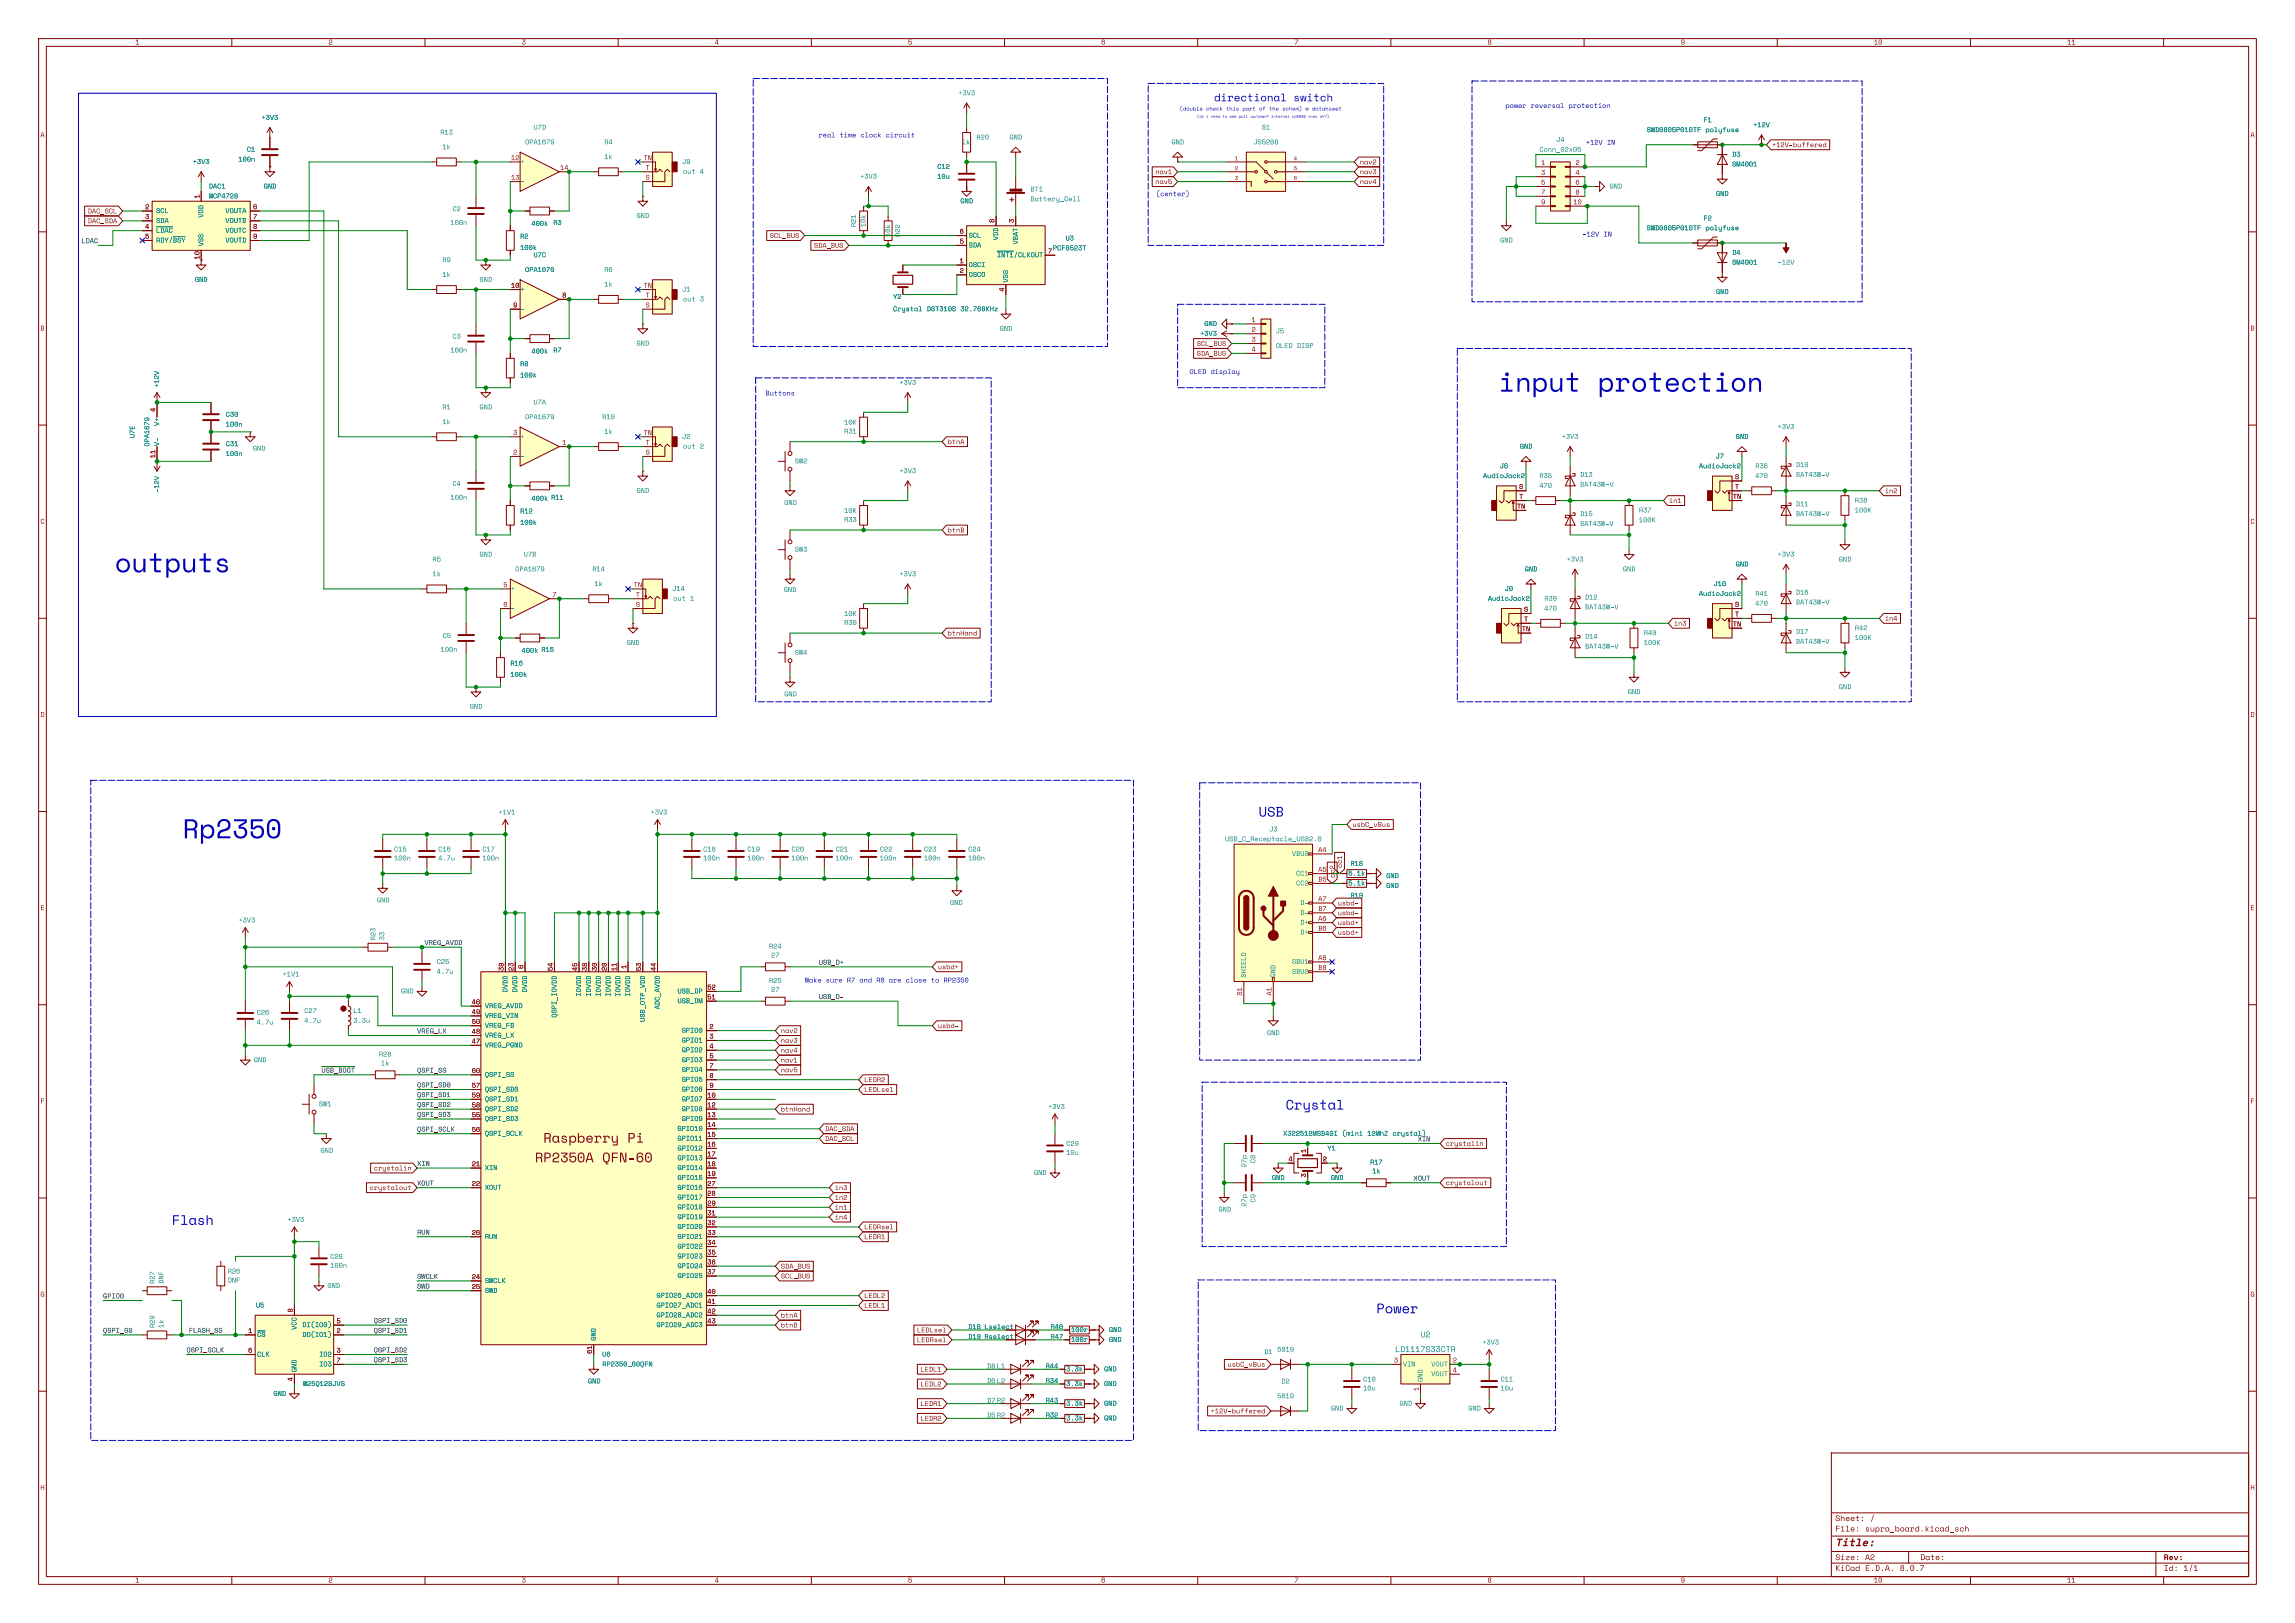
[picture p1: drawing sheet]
<svg xmlns="http://www.w3.org/2000/svg" width="594mm" height="420mm" viewBox="0 0 594 420" stroke-linecap="round" stroke-linejoin="round" font-family="sans-serif">
<defs><g id="words">
<g font-size="7" fill="#0000c2">
<text x="387.9" y="102.2">input</text>
<text x="413.6" y="102.2">protection</text>
<text x="29.7" y="148.9">outputs</text>
<text x="47.2" y="217.8">Rp2350</text>
</g>
<g font-size="3.5" fill="#0000c2">
<text x="325.8" y="211.7">USB</text>
<text x="332.7" y="287.6">Crystal</text>
<text x="44.4" y="317.4">Flash</text>
<text x="356.2" y="340.3">Power</text>
</g>
<text font-size="3.5" fill="#840000" x="140.6" y="297.3">Raspberry</text>
<g font-size="2.8" fill="#0000c2">
<text x="314.2" y="26.6">directional</text>
<text x="334.8" y="26.6">switch</text>
</g>
<g font-size="2.1" fill="#840000">
<text x="482.7" y="397.3">supra_board.kicad_sch</text>
<text x="475" y="404.7">Size:</text>
<text x="491.7" y="407.5">8.0.7</text>
<text x="560" y="404.7">Rev:</text>
</g>
<g font-size="1.8" fill="#0000c2">
<text x="389.6" y="28.2">power</text>
<text x="396.2" y="28.2">reversal</text>
<text x="406" y="28.2">protection</text>
<text x="211.8" y="35.8">real</text>
<text x="217.3" y="35.8">time</text>
<text x="222.7" y="35.8">clock</text>
<text x="229.2" y="35.8">circuit</text>
<text x="410.5" y="37.7">+12V</text>
<text x="415.9" y="37.7">IN</text>
<text x="409.6" y="61.4">-12V</text>
<text x="415" y="61.4">IN</text>
<text x="307.8" y="97">OLED display</text>
<text x="198.1" y="102.6">Buttons</text>
<text x="208.3" y="254.5">Make sure</text>
<text x="219.2" y="254.5">R7 and</text>
<text x="226.8" y="254.5">R8 are</text>
<text x="234.4" y="254.5">close</text>
<text x="244.2" y="254.5">RP2350</text>
</g>
<g font-size="1.8" fill="#008484">
<text x="426.2" y="35">SMD0805P010TF polyfuse</text>
<text x="398.4" y="40.1">Conn_02x05</text>
<text x="61.7" y="42.6">100n</text>
<text x="176.8" y="45.8">out</text>
<text x="242.6" y="47.1">10u</text>
<text x="448.3" y="43.9">SM4001</text>
<text x="116.6" y="59">100n</text>
<text x="137.5" y="59.2">400k</text>
<text x="134.6" y="65.5">100k</text>
<text x="426.2" y="60.4">SMD0805P010TF polyfuse</text>
<text x="448.3" y="69.3">SM4001</text>
<text x="176.8" y="78.8">out</text>
<text x="231.1" y="81.3">Crystal</text>
<text x="116.6" y="92">100n</text>
<text x="137.5" y="92.3">400k</text>
<text x="134.6" y="98.5">100k</text>
<text x="42" y="110.3" transform="rotate(-90 42 110.3)">V+</text>
<text x="58.4" y="111.2">100n</text>
<text x="58.4" y="108.6">C30</text>
<text x="42" y="115.4" transform="rotate(-90 42 115.4)">V-</text>
<text x="58.4" y="118.8">100n</text>
<text x="176.8" y="116.9">out</text>
<text x="383.8" y="124.5">AudioJack2</text>
<text x="439.7" y="122">AudioJack2</text>
<text x="116.6" y="130.1">100n</text>
<text x="137.5" y="130.4">400k</text>
<text x="134.6" y="136.6">100k</text>
<text x="439.7" y="155">AudioJack2</text>
<text x="443.5" y="152.5">J10</text>
<text x="174.2" y="156.3">out</text>
<text x="385.1" y="156.3">AudioJack2</text>
<text x="114" y="169.5">100n</text>
<text x="135" y="169.7">400k</text>
<text x="132.1" y="176">100k</text>
<text x="102" y="223.5">100n</text>
<text x="124.8" y="223.5">100n</text>
<text x="182" y="223.5">100n</text>
<text x="193.4" y="223.5">100n</text>
<text x="204.9" y="223.5">100n</text>
<text x="216.3" y="223.5">100n</text>
<text x="227.7" y="223.5">100n</text>
<text x="239.1" y="223.5">100n</text>
<text x="250.6" y="223.5">100n</text>
<text x="276" y="299.7">10u</text>
<text x="347.3" y="294.7">(mini</text>
<text x="353.9" y="294.7">12MhZ crystal)</text>
<text x="85.5" y="328.9">100n</text>
<text x="250.6" y="347.3">D19 Rselect</text>
<text x="250.6" y="344.7">D18 Lselect</text>
<text x="277.2" y="345.5">100r</text>
<text x="277.2" y="348">100r</text>
<text x="352.8" y="360.6">10u</text>
<text x="388.4" y="360.6">10u</text>
</g>
<g font-size="1.8" fill="#840000">
<text x="132.3" y="41.7">12</text>
<text x="166.6" y="41.7">TN</text>
<text x="132.3" y="46.7">13</text>
<text x="145" y="44.2">14</text>
<text x="167.1" y="46.7">S</text>
<text x="167.1" y="44.2">T</text>
<text x="299" y="45.9">nav1</text>
<text x="351.9" y="43.3">nav2</text>
<text x="351.9" y="45.9">nav3</text>
<text x="398.9" y="42.9">1</text>
<text x="398.9" y="45.5">3</text>
<text x="407.8" y="42.9">2</text>
<text x="407.8" y="45.5">4</text>
<text x="51.8" y="51.3" transform="rotate(-90 51.8 51.3)">1</text>
<text x="299" y="48.4">nav5</text>
<text x="351.9" y="48.4">nav4</text>
<text x="398.9" y="48">5</text>
<text x="398.9" y="50.5">7</text>
<text x="398.9" y="53.1">9</text>
<text x="407.2" y="53.1">10</text>
<text x="407.8" y="48">6</text>
<text x="407.8" y="50.5">8</text>
<text x="37.6" y="54.4">2</text>
<text x="37.6" y="56.9">3</text>
<text x="37.6" y="59.4">4</text>
<text x="65.5" y="54.4">6</text>
<text x="65.5" y="56.9">7</text>
<text x="65.5" y="59.4">8</text>
<text x="257.6" y="57.7" transform="rotate(-90 257.6 57.7)">8</text>
<text x="262.6" y="57.7" transform="rotate(-90 262.6 57.7)">3</text>
<text x="37.6" y="62">5</text>
<text x="65.5" y="62">9</text>
<text x="248.4" y="63.2">5</text>
<text x="248.4" y="60.7">6</text>
<text x="51.8" y="67.1" transform="rotate(-90 51.8 67.1)">10</text>
<text x="248.4" y="68.3">1</text>
<text x="248.4" y="70.9">2</text>
<text x="132.3" y="74.7">10</text>
<text x="145.5" y="77.2">8</text>
<text x="166.6" y="74.7">TN</text>
<text x="167.1" y="77.2">T</text>
<text x="260.1" y="75.5" transform="rotate(-90 260.1 75.5)">4</text>
<text x="132.8" y="79.8">9</text>
<text x="167.1" y="79.8">S</text>
<text x="323.9" y="83.6">1</text>
<text x="323.9" y="86.1">2</text>
<text x="323.9" y="88.6">3</text>
<text x="323.9" y="91.2">4</text>
<text x="40.4" y="106.6" transform="rotate(-90 40.4 106.6)">4</text>
<text x="132.8" y="112.8">3</text>
<text x="166.6" y="112.8">TN</text>
<text x="40.4" y="118.6" transform="rotate(-90 40.4 118.6)">11</text>
<text x="132.8" y="117.9">2</text>
<text x="145.5" y="115.3">1</text>
<text x="167.1" y="117.9">S</text>
<text x="167.1" y="115.3">T</text>
<text x="449" y="124.2">S</text>
<text x="392.6" y="131.8">TN</text>
<text x="393.2" y="126.7">S</text>
<text x="393.2" y="129.3">T</text>
<text x="432" y="131">in1</text>
<text x="448.5" y="129.3">TN</text>
<text x="449" y="126.7">T</text>
<text x="487.8" y="128.4">in2</text>
<text x="130.3" y="152.1">5</text>
<text x="143" y="154.7">7</text>
<text x="164" y="152.1">TN</text>
<text x="164.6" y="154.7">T</text>
<text x="130.3" y="157.2">6</text>
<text x="164.6" y="157.2">S</text>
<text x="394.4" y="158.5">S</text>
<text x="394.4" y="161">T</text>
<text x="449" y="157.2">S</text>
<text x="449" y="159.8">T</text>
<text x="487.8" y="161.4">in4</text>
<text x="393.9" y="163.6">TN</text>
<text x="433.2" y="162.7">in3</text>
<text x="448.5" y="162.3">TN</text>
<text x="341.2" y="220.7">A4</text>
<text x="341.2" y="225.8">A5</text>
<text x="346.2" y="227.2" transform="rotate(-90 346.2 227.2)">cc2</text>
<text x="348.1" y="224.6" transform="rotate(-90 348.1 224.6)">cc1</text>
<text x="341.2" y="233.4">A7</text>
<text x="341.2" y="228.3">B5</text>
<text x="341.2" y="238.5">A6</text>
<text x="341.2" y="236">B7</text>
<text x="341.2" y="241">B6</text>
<text x="346.2" y="240.2">usbd+</text>
<text x="346.2" y="242.7">usbd+</text>
<text x="130.6" y="251.3" transform="rotate(-90 130.6 251.3)">39</text>
<text x="133.1" y="251.3" transform="rotate(-90 133.1 251.3)">23</text>
<text x="135.6" y="250.7" transform="rotate(-90 135.6 250.7)">6</text>
<text x="143.3" y="251.3" transform="rotate(-90 143.3 251.3)">54</text>
<text x="149.6" y="251.3" transform="rotate(-90 149.6 251.3)">45</text>
<text x="152.1" y="251.3" transform="rotate(-90 152.1 251.3)">38</text>
<text x="154.7" y="251.3" transform="rotate(-90 154.7 251.3)">30</text>
<text x="157.2" y="251.3" transform="rotate(-90 157.2 251.3)">20</text>
<text x="159.8" y="251.3" transform="rotate(-90 159.8 251.3)">11</text>
<text x="162.3" y="250.7" transform="rotate(-90 162.3 250.7)">1</text>
<text x="166.1" y="251.3" transform="rotate(-90 166.1 251.3)">53</text>
<text x="169.9" y="251.3" transform="rotate(-90 169.9 251.3)">44</text>
<text x="242.7" y="251.6">usbd+</text>
<text x="341.2" y="248.7">A8</text>
<text x="341.2" y="251.2">B8</text>
<text x="183.1" y="256.3">52</text>
<text x="321.7" y="257.6" transform="rotate(-90 321.7 257.6)">S1</text>
<text x="329.3" y="257.6" transform="rotate(-90 329.3 257.6)">A1</text>
<text x="122.1" y="260.1">46</text>
<text x="122.1" y="262.6">49</text>
<text x="183.1" y="258.8">51</text>
<text x="122.1" y="267.7">48</text>
<text x="122.1" y="265.2">50</text>
<text x="183.6" y="266.4">2</text>
<text x="183.6" y="269">3</text>
<text x="202.1" y="268.1">nav2</text>
<text x="122.1" y="270.3">47</text>
<text x="183.6" y="271.5">4</text>
<text x="183.6" y="274.1">5</text>
<text x="202.1" y="270.7">nav3</text>
<text x="202.1" y="273.2">nav4</text>
<text x="202.1" y="275.7">nav1</text>
<text x="122.1" y="281.7">57</text>
<text x="122.1" y="277.9">60</text>
<text x="183.6" y="276.6">7</text>
<text x="183.6" y="279.1">8</text>
<text x="183.6" y="281.7">9</text>
<text x="202.1" y="278.3">nav5</text>
<text x="122.1" y="286.8">58</text>
<text x="122.1" y="284.2">59</text>
<text x="183.1" y="284.2">10</text>
<text x="183.1" y="286.8">12</text>
<text x="122.1" y="289.3">55</text>
<text x="122.1" y="293.1">56</text>
<text x="183.1" y="289.3">13</text>
<text x="183.1" y="291.8">14</text>
<text x="183.1" y="294.4">15</text>
<text x="183.1" y="296.9">16</text>
<text x="183.1" y="299.5">17</text>
<text x="338.2" y="298.4" transform="rotate(-90 338.2 298.4)">1</text>
<text x="122.1" y="302">21</text>
<text x="183.1" y="302">18</text>
<text x="183.1" y="304.5">19</text>
<text x="333.5" y="300.7">4</text>
<text x="338.2" y="304.7" transform="rotate(-90 338.2 304.7)">3</text>
<text x="342.4" y="300.7">2</text>
<text x="122.1" y="307.1">22</text>
<text x="183.1" y="307.1">27</text>
<text x="183.1" y="309.6">28</text>
<text x="216.1" y="308.8">in3</text>
<text x="216.1" y="311.3">in2</text>
<text x="183.1" y="312.2">29</text>
<text x="183.1" y="314.7">31</text>
<text x="183.1" y="317.2">32</text>
<text x="216.1" y="313.8">in1</text>
<text x="216.1" y="316.4">in4</text>
<text x="122.1" y="319.8">26</text>
<text x="183.1" y="319.8">33</text>
<text x="183.1" y="322.3">34</text>
<text x="183.1" y="324.9">35</text>
<text x="183.1" y="327.4">36</text>
<text x="183.1" y="329.9">37</text>
<text x="122.1" y="331.2">24</text>
<text x="122.1" y="333.8">25</text>
<text x="183.1" y="335">40</text>
<text x="75.9" y="339.6" transform="rotate(-90 75.9 339.6)">8</text>
<text x="183.1" y="337.6">41</text>
<text x="183.1" y="340.1">42</text>
<text x="64.2" y="345.2">1</text>
<text x="87.1" y="345.2">2</text>
<text x="87.1" y="342.6">5</text>
<text x="183.1" y="342.6">43</text>
<text x="64.2" y="350.3">6</text>
<text x="87.1" y="350.3">3</text>
<text x="87.1" y="352.8">7</text>
<text x="153.4" y="350.3" transform="rotate(-90 153.4 350.3)">61</text>
<text x="360.8" y="352.8">3</text>
<text x="376" y="352.8">2</text>
<text x="75.9" y="357.4" transform="rotate(-90 75.9 357.4)">4</text>
<text x="367.4" y="360" transform="rotate(-90 367.4 360)">1</text>
<text x="376" y="355.3">4</text>
</g>
<g font-size="1.8">
<text x="21" y="63.2">LDAC</text>
<text x="109.9" y="244.8">VREG_AVDD</text>
<text x="211.9" y="249.8">USB_D+</text>
<text x="211.9" y="258.7">USB_D-</text>
<text x="107.9" y="267.6">VREG_LX</text>
<text x="83.2" y="277.8">~{USB_BOOT}</text>
<text x="107.9" y="277.8">QSPI_SS</text>
<text x="107.9" y="281.6">QSPI_SD0</text>
<text x="107.9" y="286.7">QSPI_SD2</text>
<text x="107.9" y="284.1">QSPI_SD1</text>
<text x="107.9" y="289.2">QSPI_SD3</text>
<text x="107.9" y="293">QSPI_SCLK</text>
<text x="366.9" y="295.6">XIN</text>
<text x="107.9" y="301.9">XIN</text>
<text x="365.9" y="305.7">XOUT</text>
<text x="107.9" y="307">XOUT</text>
<text x="107.9" y="319.7">RUN</text>
<text x="107.9" y="333.7">SWD</text>
<text x="107.9" y="331.1">SWCLK</text>
<text x="26.7" y="336.2">GPIO0</text>
<text x="26.7" y="345.1">QSPI_SS</text>
<text x="48.9" y="345.1">FLASH_SS</text>
<text x="96.7" y="345.1">QSPI_SD1</text>
<text x="96.7" y="342.6">QSPI_SD0</text>
<text x="48.3" y="350.2">QSPI_SCLK</text>
<text x="96.7" y="352.7">QSPI_SD3</text>
<text x="96.7" y="350.2">QSPI_SD2</text>
</g>
<g font-size="1.4" fill="#0000c2">
<text x="305.3" y="28.8">(double</text>
<text x="312.2" y="28.8">check</text>
<text x="317.3" y="28.8">this</text>
<text x="321.6" y="28.8">part</text>
<text x="325.9" y="28.8">of</text>
<text x="328.4" y="28.8">the</text>
<text x="331.9" y="28.8">schem)</text>
<text x="337.9" y="28.8">w datahseet</text>
</g>
<g font-size="1.4" fill="#840000">
<text x="319.6" y="41.7">1</text>
<text x="334.8" y="41.7">4</text>
<text x="319.6" y="44.2">2</text>
<text x="319.6" y="46.7">3</text>
<text x="334.8" y="44.2">5</text>
<text x="334.8" y="46.7">6</text>
</g>
<g font-size="1" fill="#0000c2">
<text x="313.4" y="30.9">need</text>
<text x="323.6" y="30.9">up/down?</text>
</g>
</g></defs>
<g fill="none" stroke="#840000" stroke-width=".26">
<path d="M10 10h574v400h-574zM12 12h570v396h-570zM60 10v2M110 10v2M160 10v2M210 10v2M260 10v2M310 10v2M360 10v2M410 10v2M460 10v2M510 10v2"/>
<path d="M560 10v2M474 376h108v32h-108z"/>
</g>
<g fill="#840000">
<path d="M35.3 10.3h.3v1.1l.4 .1h-.9l.4-.1v-1.1l-.4 .5z"/>
<path d="M85.2 10.4a.47 .47 0 0 1 .8 .2 .47 .47 0 0 1-.6 .6l-.1 .2h.7v.1h-.9l.2-.5a.36 .36 0 0 0 .5-.1 .36 .36 0 0 0-.2-.5l-.5 .4z"/>
<path d="M135.1 10.3h.9v.2l-.4 .3a.44 .44 0 0 1 .4 .5 .44 .44 0 0 1-.6 .3 .44 .44 0 0 1-.3-.6h.2a.3 .3 0 0 0 .1 .4 .3 .3 0 0 0 .4-.1 .3 .3 0 0 0-.2-.4h-.2v-.2l.5-.3h-.8z"/>
<path d="M185.5 10.3h.3v.9h.2l-.2 .3h-.1v-.2h-.6v-.2l.6 .1v-.9l-.6 .8z"/>
<path d="M235.1 10.3h.8v.1h-.6v.4a.46 .46 0 0 1 .7 .3 .46 .46 0 0 1-.4 .6 .46 .46 0 0 1-.5-.5l.2-.1a.31 .31 0 0 0 .2 .4 .31 .31 0 0 0 .4-.3 .31 .31 0 0 0-.5-.3h-.3z"/>
<path d="M285.2 10.4a.43 .43 0 0 1 .5-.1 .43 .43 0 0 1 .3 .3l-.6-.2-.1 .5a.44 .44 0 0 1 .7 .1 .44 .44 0 0 1-.4 .6 .44 .44 0 0 1-.5-.5h.2a.29 .29 0 0 0 .4 .3 .29 .29 0 0 0 0-.5 .29 .29 0 0 0-.4 .2h-.2z"/>
<path d="M335.1 10.3h.9l-.6 1.2-.2-.1 .7-1h-.8z"/>
<path d="M385.3 10.3l.3-.1a.34 .34 0 0 1 .4 .3 .34 .34 0 0 1-.2 .4 .4 .4 0 0 1-.1 .7 .4 .4 0 0 1-.6-.4h.2a.29 .29 0 0 0 .4 .2 .29 .29 0 0 0 0-.4 .29 .29 0 0 0-.4 .1h-.2a.28 .28 0 0 0 .3-.2 .28 .28 0 0 0-.3-.3h.2a.26 .26 0 0 0 .4 .2 .26 .26 0 0 0 0-.4 .26 .26 0 0 0-.4 .1l-.2 .1z"/>
<path d="M435.2 10.4a.45 .45 0 0 1 .5-.1 .45 .45 0 0 1 .3 .4v.4a.43 .43 0 0 1-.4 .5 .43 .43 0 0 1-.5-.4h.2a.28 .28 0 0 0 .3 .2 .28 .28 0 0 0 .3-.3v-.2a.4 .4 0 0 1-.5 .2 .4 .4 0 0 1-.3-.4h.2a.29 .29 0 0 0 .4 .2 .29 .29 0 0 0 0-.5 .29 .29 0 0 0-.4 .2l-.2 .1z"/>
<path d="M485.3 10.3h.3v1.1l.4 .1h-.9l.4-.1v-1.1l-.4 .5z"/>
<path d="M486.3 10.4a.46 .46 0 0 1 .6-.1 .46 .46 0 0 1 .2 .5v.2a.45 .45 0 0 1-.4 .6 .45 .45 0 0 1-.5-.6v-.2h.2v.2a.31 .31 0 0 0 .3 .4 .31 .31 0 0 0 .3-.4v-.2a.31 .31 0 0 0-.3-.4 .31 .31 0 0 0-.3 .4h-.2z"/>
<path d="M535.3 10.3h.3v1.1l.4 .1h-.9l.4-.1v-1.1l-.4 .5z"/>
<path d="M536.5 10.3h.3v1.1l.3 .1h-.9l.4-.1v-1.1l-.4 .5z"/>
<circle cx="486.7" cy="10.9" r=".12"/>
</g>
<path d="M60 408v2M110 408v2M160 408v2M210 408v2M260 408v2M310 408v2M360 408v2M410 408v2M460 408v2M510 408v2M560 408v2" fill="none" stroke="#840000" stroke-width=".26"/>
<g fill="#840000">
<path d="M35.3 408.2h.3v1.2l.4 .1h-.9l.4-.1v-1.1l-.4 .5z"/>
<path d="M85.2 408.4a.47 .47 0 0 1 .8 .2 .47 .47 0 0 1-.6 .5l-.1 .3h.7v.1h-.9l.2-.5a.36 .36 0 0 0 .5-.1 .36 .36 0 0 0-.2-.5l-.5 .4z"/>
<path d="M135.1 408.2h.9v.3l-.4 .3a.44 .44 0 0 1 .4 .5 .44 .44 0 0 1-.6 .3 .44 .44 0 0 1-.3-.6h.2a.3 .3 0 0 0 .1 .4 .3 .3 0 0 0 .4-.1 .3 .3 0 0 0-.2-.4h-.2v-.2l.5-.3h-.8z"/>
<path d="M185.5 408.2h.3v.9h.2l-.2 .4h-.1v-.2h-.6v-.2h.6v-.8l-.6 .8z"/>
<path d="M235.1 408.2h.8v.2h-.6v.4a.46 .46 0 0 1 .7 .2 .46 .46 0 0 1-.4 .7 .46 .46 0 0 1-.5-.5l.2-.1a.31 .31 0 0 0 .2 .4 .31 .31 0 0 0 .4-.3 .31 .31 0 0 0-.5-.3h-.3z"/>
<path d="M285.2 408.3a.43 .43 0 0 1 .5-.1 .43 .43 0 0 1 .3 .4l-.6-.2-.1 .4a.44 .44 0 0 1 .7 .2 .44 .44 0 0 1-.4 .6 .44 .44 0 0 1-.5-.5h.2a.29 .29 0 0 0 .4 .3 .29 .29 0 0 0 0-.5 .29 .29 0 0 0-.4 .1l-.2 .1z"/>
<path d="M335.1 408.2h.9l-.6 1.3-.2-.2 .7-.9h-.8z"/>
<path d="M385.3 408.3l.3-.1a.34 .34 0 0 1 .4 .3 .34 .34 0 0 1-.2 .4 .4 .4 0 0 1-.1 .7 .4 .4 0 0 1-.6-.4h.2a.29 .29 0 0 0 .4 .2 .29 .29 0 0 0 0-.5 .29 .29 0 0 0-.4 .2h-.2a.28 .28 0 0 0 .3-.2 .28 .28 0 0 0-.3-.3h.2a.26 .26 0 0 0 .4 .2 .26 .26 0 0 0 0-.4 .26 .26 0 0 0-.4 .1l-.2 .1z"/>
<path d="M435.2 408.3a.45 .45 0 0 1 .5 0 .45 .45 0 0 1 .3 .4v.4a.43 .43 0 0 1-.4 .4 .43 .43 0 0 1-.5-.4h.2a.28 .28 0 0 0 .3 .3 .28 .28 0 0 0 .3-.3v-.2a.4 .4 0 0 1-.5 .2 .4 .4 0 0 1-.3-.5h.2a.29 .29 0 0 0 .4 .3 .29 .29 0 0 0 0-.5 .29 .29 0 0 0-.4 .2h-.2z"/>
<path d="M485.3 408.2h.3v1.2l.4 .1h-.9l.4-.1v-1.1l-.4 .5z"/>
<path d="M486.3 408.4a.46 .46 0 0 1 .6-.1 .46 .46 0 0 1 .2 .4v.3a.45 .45 0 0 1-.4 .5 .45 .45 0 0 1-.5-.5v-.2h.2v.2a.31 .31 0 0 0 .3 .4 .31 .31 0 0 0 .3-.4v-.2a.31 .31 0 0 0-.3-.4 .31 .31 0 0 0-.3 .4h-.2z"/>
<path d="M535.3 408.2h.3v1.2l.4 .1h-.9l.4-.1v-1.1l-.4 .5z"/>
<path d="M536.5 408.2h.3v1.2l.3 .1h-.9l.4-.1v-1.1l-.4 .5z"/>
<circle cx="486.7" cy="408.9" r=".12"/>
</g>
<path d="M10 60h2M10 110h2M10 160h2M10 210h2M10 260h2M10 310h2M10 360h2" fill="none" stroke="#840000" stroke-width=".26"/>
<g fill="#840000">
<path d="M10.9 34.3h.2l.4 1.2-.2-.3h-.6l-.2 .3 .1-.4h.6l-.2-.8-.2 .8h-.2z"/>
<path d="M10.5 84.3h.6a.34 .34 0 0 1 .3 .2 .34 .34 0 0 1-.2 .4 .33 .33 0 0 1 .2 .4 .33 .33 0 0 1-.3 .2h-.6l.8-.3-.1-.2h-.4v.4h-.1v-.6h.5l.1-.3-.5-.1v.4h-.1z"/>
<path d="M10.7 134.4a.45 .45 0 0 1 .5-.1 .45 .45 0 0 1 .3 .4h-.2a.3 .3 0 0 0-.3-.3 .3 .3 0 0 0-.3 .4v.2a.3 .3 0 0 0 .3 .4 .3 .3 0 0 0 .3-.3h.2a.45 .45 0 0 1-.5 .5 .45 .45 0 0 1-.4-.6z"/>
<path d="M10.6 184.3l.8 .1 .1 .7-.2 .4h-.7v-.1h.6l.1-.3v-.6l-.5-.1v1h-.1z"/>
<path d="M10.6 234.3h.8v.1h-.6v.4h.6v.2h-.6v.4h.6v.1h-.8z"/>
<path d="M10.6 284.3h.8v.1h-.6v.4h.6v.2h-.6v.5h-.2z"/>
<path d="M10.7 334.4a.45 .45 0 0 1 .5-.1 .45 .45 0 0 1 .3 .4h-.2a.3 .3 0 0 0-.3-.3 .3 .3 0 0 0-.3 .4v.2a.31 .31 0 0 0 .3 .4 .31 .31 0 0 0 .3-.3l-.4-.2h.6v.6l-.2-.1a.43 .43 0 0 1-.5 .1 .43 .43 0 0 1-.2-.5z"/>
<path d="M10.6 384.3h.1v.5h.6v-.5h.1v1.2h-.1v-.5h-.6v.5h-.1z"/>
</g>
<path d="M582 60h2M582 110h2M582 160h2M582 210h2M582 260h2M582 310h2M582 360h2" fill="none" stroke="#840000" stroke-width=".26"/>
<g fill="#840000">
<path d="M582.9 34.3h.3l.3 1.2-.2-.3h-.6l-.2 .3 .1-.4h.6l-.2-.8-.2 .8h-.2z"/>
<path d="M582.6 84.3h.5a.34 .34 0 0 1 .3 .2 .34 .34 0 0 1-.2 .4 .33 .33 0 0 1 .2 .4 .33 .33 0 0 1-.3 .2h-.5l.7-.3-.1-.2h-.4v.4h-.1v-.6h.5l.1-.3-.5-.1v.4h-.1z"/>
<path d="M582.7 134.4a.45 .45 0 0 1 .5-.1 .45 .45 0 0 1 .3 .4h-.2a.3 .3 0 0 0-.3-.3 .3 .3 0 0 0-.3 .4v.2a.3 .3 0 0 0 .3 .4 .3 .3 0 0 0 .3-.3h.2a.45 .45 0 0 1-.5 .5 .45 .45 0 0 1-.4-.6z"/>
<path d="M582.6 184.3l.8 .1 .1 .7-.2 .4h-.7v-.1h.6l.1-.3v-.6l-.5-.1v1h-.1z"/>
<path d="M582.6 234.3h.8v.1h-.6v.4h.6v.2h-.6v.4h.6v.1h-.8z"/>
<path d="M582.6 284.3h.8v.1h-.6v.4h.6v.2h-.6v.5h-.2z"/>
<path d="M582.7 334.4a.45 .45 0 0 1 .5-.1 .45 .45 0 0 1 .3 .4h-.2a.3 .3 0 0 0-.3-.3 .3 .3 0 0 0-.3 .4v.2a.31 .31 0 0 0 .3 .4 .31 .31 0 0 0 .3-.3l-.4-.2h.6v.6l-.2-.1a.43 .43 0 0 1-.5 .1 .43 .43 0 0 1-.2-.5z"/>
<path d="M582.6 384.3h.1v.5h.6v-.5h.1v1.2h-.1v-.5h-.6v.5h-.1z"/>
<path d="M497.2 402.2l.9 .2 .1 .8-.2 .4-.8 .1v-.1l.7-.1 .1-.3-.1-.7-.4-.1v1.2h-.2z"/>
<path d="M498.5 402.8l.4-.2 .3 .2 .2-.1 .1 1-.3-.2a.47 .47 0 0 1-.5 .2 .47 .47 0 0 1-.3-.5h.2a.34 .34 0 0 0 .5 .3 .34 .34 0 0 0 0-.6 .34 .34 0 0 0-.5 .2l-.2 .1z"/>
<path d="M500.1 402.2h.1v.5h.4v.1h-.4v.7l.4 .1v.1h-.5v-.9h-.4v-.1h.4z"/>
<path d="M501.1 402.8a.51 .51 0 0 1 .6-.1 .51 .51 0 0 1 .3 .5h-.8a.35 .35 0 0 0 .2 .4 .35 .35 0 0 0 .4-.2h.2a.52 .52 0 0 1-.7 .3 .52 .52 0 0 1-.3-.6h.8a.34 .34 0 0 0-.3-.3 .34 .34 0 0 0-.3 .3h-.2z"/>
<circle cx="502.8" cy="403.6" r=".15"/>
<circle cx="502.8" cy="402.8" r=".15"/>
</g>
<path d="M474 404.5h108" fill="none" stroke="#840000" stroke-width=".26"/>
<g fill="#840000">
<path d="M475.2 405h.2v.7l.6-.7h.2l-.6 .8 .6 .7h-.2l-.6-.7v.7h-.2z"/>
<path d="M476.5 405.5h.5v.9h.4v.1h-.9v-.1h.4v-.8h-.4z"/>
<path d="M477.8 405.2a.52 .52 0 0 1 .6-.2 .52 .52 0 0 1 .3 .6h-.1a.35 .35 0 0 0-.4-.4 .35 .35 0 0 0-.3 .4v.3a.35 .35 0 0 0 .3 .5 .35 .35 0 0 0 .4-.4h.1a.52 .52 0 0 1-.5 .5 .52 .52 0 0 1-.5-.6z"/>
<path d="M479.1 405.6l.3-.2 .4 .2 .2-.1 .1 1-.3-.2a.47 .47 0 0 1-.6 .2 .47 .47 0 0 1-.2-.5h.1a.34 .34 0 0 0 .5 .3 .34 .34 0 0 0 .1-.6 .34 .34 0 0 0-.6 .2l-.1 .1z"/>
<path d="M480.4 405.6l.4-.2 .3 .2v-.6h.2v1.5l-.2-.2a.48 .48 0 0 1-.6 .2 .48 .48 0 0 1-.2-.5h.1a.35 .35 0 0 0 .6 .3 .35 .35 0 0 0 0-.6 .35 .35 0 0 0-.6 .2l-.1 .1z"/>
<path d="M482.9 405h.9v.2h-.7v.5h.7v.1h-.7v.6h.7v.1h-.9z"/>
<path d="M485.4 405l1 .2v.8l-.1 .4-.9 .1v-.1l.7-.1 .2-.3-.1-.7-.5-.1v1.2h-.1z"/>
<path d="M488.3 405h.4l.4 1.5h-.2l-.1-.4h-.6l-.1 .4h-.2l.1-.5h.8l-.3-.9-.3 .9h-.2z"/>
<path d="M492 405.1l.4-.1a.4 .4 0 0 1 .4 .3 .4 .4 0 0 1-.2 .5 .46 .46 0 0 1-.1 .8 .46 .46 0 0 1-.7-.5h.2a.34 .34 0 0 0 .5 .3 .34 .34 0 0 0 .1-.6 .34 .34 0 0 0-.6 .2l-.2 .1 .3-.3-.2-.4h.2a.3 .3 0 0 0 .4 .3 .3 .3 0 0 0 0-.5 .3 .3 0 0 0-.4 .2h-.2z"/>
<path d="M494.5 405.2a.53 .53 0 0 1 .7-.1 .53 .53 0 0 1 .2 .5v.3a.52 .52 0 0 1-.5 .6 .52 .52 0 0 1-.5-.6v-.3h.2v.3a.36 .36 0 0 0 .3 .5 .36 .36 0 0 0 .4-.5v-.3a.36 .36 0 0 0-.4-.4 .36 .36 0 0 0-.3 .4h-.2z"/>
<path d="M497 405h1l-.7 1.5h-.2v-.2l.7-1.1h-.8z"/>
<circle cx="484.6" cy="406.4" r=".15"/>
<circle cx="487.2" cy="406.4" r=".15"/>
<circle cx="489.8" cy="406.4" r=".15"/>
</g>
<path d="M474 401.5h108" fill="none" stroke="#840000" stroke-width=".26"/>
<g fill="#840000">
<path d="M560.2 402.2h.5a.43 .43 0 0 1 .5 .3 .43 .43 0 0 1-.2 .5l.2 .7h-.3l-.1-.6h-.4v.6h-.2v-.8h.6l.1-.2-.1-.2h-.4v.4h-.2z"/>
<path d="M475.3 402.3a.53 .53 0 0 1 .6-.1 .53 .53 0 0 1 .3 .5h-.2a.31 .31 0 0 0-.1-.4 .31 .31 0 0 0-.4 .1 .31 .31 0 0 0 .1 .4 .51 .51 0 0 1 .6 .5 .51 .51 0 0 1-.5 .6 .51 .51 0 0 1-.6-.5v-.3h.2a.35 .35 0 0 0 .1 .5 .35 .35 0 0 0 .4-.1 .35 .35 0 0 0 0-.4 .45 .45 0 0 1-.6-.2 .45 .45 0 0 1 .1-.6z"/>
<path d="M483.2 402.2h.3l.5 1.5h-.2l-.1-.4h-.7l-.1 .4h-.2l.2-.5h.7l-.2-.9-.3 .9h-.2z"/>
<path d="M484.3 402.4a.53 .53 0 0 1 .9 .2 .53 .53 0 0 1-.7 .6l-.2 .4h.8v.1h-1l.2-.6a.43 .43 0 0 0 .6-.2 .43 .43 0 0 0-.1-.5h-.4l-.1 .4h-.2z"/>
<path d="M560.2 405h.9v.2h-.4v1.2h.4v.1h-.9v-.1h.4v-1.2h-.4z"/>
<path d="M561.6 405.6l.3-.2 .4 .2v-.6h.1v1.5l-.1-.2a.48 .48 0 0 1-.6 .2 .48 .48 0 0 1-.3-.5h.2a.36 .36 0 0 0 .5 .3 .36 .36 0 0 0 .1-.6 .36 .36 0 0 0-.6 .2l-.2 .1z"/>
<path d="M565.5 405h.4v1.4h.4v.1h-1v-.1h.4v-1.3l-.3 .6h-.1z"/>
<path d="M567.3 404.8l.2 .1-.7 1.8h-.1z"/>
<path d="M568.1 405h.4v1.4h.4v.1h-1v-.1h.4v-1.3l-.3 .6h-.2z"/>
<circle cx="476.9" cy="402.4" r=".15"/>
<circle cx="480.8" cy="403.6" r=".15"/>
<circle cx="480.8" cy="402.8" r=".15"/>
<circle cx="563.2" cy="406.4" r=".15"/>
<circle cx="563.2" cy="405.6" r=".15"/>
</g>
<path d="M474 397.5h108" fill="none" stroke="#840000" stroke-width=".26"/>
<g fill="#840000">
<path d="M475.6 398.1h1.3v.4h-.5l-.4 1.6h-.3l.3-1.6h-.5z"/>
<path d="M477.3 398.7h.8l-.3 1.1h.4v.3h-1.2v-.3h.5l.1-.7h-.4z"/>
<path d="M479.4 398.1h.4l-.1 .6h.4v.4h-.5l-.2 .6 .5 .1-.1 .3h-.7l.1-1h-.4l.1-.4h.4z"/>
<path d="M480.8 398.1h.8l-.4 1.7h.5l-.1 .3h-1.2v-.3h.5l.3-1.3h-.5z"/>
<path d="M482.4 398.9a.62 .62 0 0 1 .8-.2 .62 .62 0 0 1 .3 .8h-1l.2 .3 .4-.1 .3 .1a.65 .65 0 0 1-.9 .3 .65 .65 0 0 1-.3-.9h1l-.3-.2-.7 .2z"/>
<path d="M475.2 394.8h.9v.2h-.7v.5h.7v.1h-.7v.7h-.2z"/>
<path d="M476.5 395.3h.5v.9h.4v.1h-.9v-.1h.4v-.8h-.4z"/>
<path d="M477.8 394.8h.5v1.4h.4v.1h-.9v-.1h.3v-1.2h-.3z"/>
<path d="M479.1 395.4a.51 .51 0 0 1 .6-.1 .51 .51 0 0 1 .3 .5h-.8a.35 .35 0 0 0 .2 .4 .35 .35 0 0 0 .4-.2h.2a.52 .52 0 0 1-.7 .3 .52 .52 0 0 1-.3-.6h.8a.34 .34 0 0 0-.3-.3 .34 .34 0 0 0-.3 .3h-.2z"/>
<path d="M490.6 394.8h.1v.6a.51 .51 0 0 1 .8 0 .51 .51 0 0 1 0 .7 .51 .51 0 0 1-.8 0l-.1 .2v-.5h.1a.35 .35 0 0 0 .6 .3 .35 .35 0 0 0 0-.6 .35 .35 0 0 0-.6 .2l-.1 .1z"/>
<path d="M495.8 395.4l.4-.2 .4 .2v-.6h.1v1.5l-.2-.2a.48 .48 0 0 1-.5 .2 .48 .48 0 0 1-.3-.5h.2a.36 .36 0 0 0 .5 .3 .36 .36 0 0 0 0-.6 .36 .36 0 0 0-.5 .2l-.2 .1z"/>
<path d="M498.4 394.8h.2v.9l.6-.4-.4 .5 .5 .5-.7-.4v.4h-.2z"/>
<path d="M503.6 395.4l.3-.2 .4 .2v-.6h.1v1.5l-.2-.2a.48 .48 0 0 1-.5 .2 .48 .48 0 0 1-.3-.5h.2a.35 .35 0 0 0 .5 .3 .35 .35 0 0 0 0-.6 .35 .35 0 0 0-.5 .2l-.2 .1z"/>
<path d="M504.7 396.4h1v.2h-1z"/>
<path d="M506.2 395.3h.4l.3 .3-.2-.1a.21 .21 0 0 0-.3-.1 .21 .21 0 0 0-.1 .3 .21 .21 0 0 0 .3 0 .39 .39 0 0 1 0 .7 .39 .39 0 0 1-.6-.4l.2-.1v.2a.26 .26 0 0 0 .4 .1 .26 .26 0 0 0 .1-.3 .26 .26 0 0 0-.4-.1l-.2-.2z"/>
<path d="M507.4 395.4a.52 .52 0 0 1 .9 .2l-.2 .1a.36 .36 0 0 0-.5-.2 .36 .36 0 0 0 0 .6 .36 .36 0 0 0 .5-.2h.2a.54 .54 0 0 1-.8 .3 .54 .54 0 0 1-.1-.8z"/>
<path d="M508.6 394.8h.2v.7a.4 .4 0 0 1 .4-.3 .4 .4 0 0 1 .3 .5v.6h-.1l-.1-.8-.4-.1-.1 .9h-.2z"/>
<circle cx="478" cy="398.3" r=".26"/>
<circle cx="484.5" cy="399.9" r=".26"/>
<circle cx="484.7" cy="399" r=".26"/>
<circle cx="476.9" cy="395" r=".15"/>
<circle cx="480.8" cy="396.2" r=".15"/>
<circle cx="480.8" cy="395.4" r=".15"/>
<circle cx="500.1" cy="395" r=".15"/>
</g>
<path d="M474 391.5h108" fill="none" stroke="#840000" stroke-width=".26"/>
<g fill="#840000">
<path d="M475.3 392.2a.53 .53 0 0 1 .6-.1 .53 .53 0 0 1 .3 .5h-.2a.31 .31 0 0 0-.1-.4 .31 .31 0 0 0-.4 .1 .31 .31 0 0 0 .1 .4 .51 .51 0 0 1 .6 .5 .51 .51 0 0 1-.5 .6 .51 .51 0 0 1-.6-.5v-.3h.2a.35 .35 0 0 0 .1 .5 .35 .35 0 0 0 .4-.1 .35 .35 0 0 0 0-.4 .45 .45 0 0 1-.6-.2 .45 .45 0 0 1 .1-.6z"/>
<path d="M476.5 392.1h.1v.7a.4 .4 0 0 1 .5-.3 .4 .4 0 0 1 .3 .5v.6h-.2v-.8l-.4-.1-.2 .9h-.1z"/>
<path d="M477.9 392.7a.51 .51 0 0 1 .6-.1 .51 .51 0 0 1 .2 .5h-.8a.35 .35 0 0 0 .3 .4 .35 .35 0 0 0 .4-.2h.1a.52 .52 0 0 1-.6 .3 .52 .52 0 0 1-.4-.6h.9a.34 .34 0 0 0-.4-.3 .34 .34 0 0 0-.3 .3h-.2z"/>
<path d="M479.1 392.7a.51 .51 0 0 1 .6-.1 .51 .51 0 0 1 .3 .5h-.8a.35 .35 0 0 0 .2 .4 .35 .35 0 0 0 .4-.2h.2a.52 .52 0 0 1-.7 .3 .52 .52 0 0 1-.3-.6h.8a.34 .34 0 0 0-.3-.3 .34 .34 0 0 0-.3 .3h-.2z"/>
<path d="M480.6 392.1h.2v.5h.4v.1h-.4v.7l.3 .1v.1h-.4l-.1-.9h-.3v-.1h.3z"/>
<path d="M484.9 391.9l.1 .1-.6 1.8h-.1z"/>
<circle cx="482.1" cy="393.5" r=".15"/>
<circle cx="482.1" cy="392.7" r=".15"/>
</g>
<path d="M450.8 149.9h1.3l-1.3-1.3-1.2 1.3h1.2v1.2M494 401.5v3M558 401.5v6.5" fill="none" stroke="#840000" stroke-width=".26"/>
<circle cx="88.9" cy="261" r=".63" fill="#840000" stroke="#840000" stroke-width=".26"/>
<g fill="#008484">
<path d="M449.4 145.4a.44 .44 0 0 1 .5-.1 .44 .44 0 0 1 .3 .5h-.1a.3 .3 0 0 0-.4-.4 .3 .3 0 0 0-.2 .4v.3a.3 .3 0 0 0 .2 .4 .3 .3 0 0 0 .4-.4l-.5-.1h.6v.6l-.1-.2a.42 .42 0 0 1-.5 .2 .42 .42 0 0 1-.3-.5z"/>
<path d="M450.4 145.3h.3l.4 1.2v-1.2h.2v1.3h-.3l-.4-1.2v1.2h-.2z"/>
<path d="M451.5 145.3l.8 .2-.1 1-.7 .1 .6-.2 .1-.3v-.5l-.4-.1v.9h-.2z"/>
</g>
<path d="M443.2 156.2h5.1v8.9h-5.1z" fill="#ffffc2"/>
<path d="M442 160h1.2v2.6h-1.2z" fill="#840000" stroke="#840000" stroke-width=".26"/>
<path d="M443.2 156.2h5.1v8.9h-5.1zM450.8 157.5h-5.7v2.5l-.6 .7-.6-.7M445.8 160l.6 .7 .6-.7h3.8M447.3 160.8l.2-.5v2.3h.8M447.5 160.3l.3 .5" fill="none" stroke="#840000" stroke-width=".26"/>
<g fill="#008484">
<path d="M444.1 150.4h.4l-.1 .9a.39 .39 0 0 1-.4 .4 .39 .39 0 0 1-.4-.5h.2a.25 .25 0 0 0 .2 .3 .25 .25 0 0 0 .3-.2z"/>
<path d="M444.9 150.4h.3v1.1l.4 .2h-.9l.4-.2v-1l-.4 .4z"/>
<path d="M445.9 150.5a.44 .44 0 0 1 .5-.1 .44 .44 0 0 1 .3 .5v.3a.44 .44 0 0 1-.5 .5 .44 .44 0 0 1-.4-.5v-.3l.1 .3a.3 .3 0 0 0 .3 .3 .3 .3 0 0 0 .3-.3v-.3a.3 .3 0 0 0-.3-.4 .3 .3 0 0 0-.3 .4h-.1z"/>
<path d="M440.1 152.9h.3l.4 1.3-.3-.3h-.5l-.3 .3 .2-.5h.6l-.2-.7-.3 .7h-.1z"/>
<path d="M442.1 153.4l.3-.1 .3 .1v-.5h.2v1.3l-.2-.1-.1 .1a.32 .32 0 0 1-.5-.1 .32 .32 0 0 1 0-.4 .3 .3 0 0 0 .5 .3 .3 .3 0 0 0 0-.5 .3 .3 0 0 0-.5 .2h-.1z"/>
<path d="M445.8 152.9h.3l-.1 .9a.39 .39 0 0 1-.4 .4 .39 .39 0 0 1-.3-.5h.1a.25 .25 0 0 0 .2 .4 .25 .25 0 0 0 .3-.3z"/>
<path d="M448.6 152.9h.2v.8l.5-.4-.3 .5 .4 .4-.6-.4-.2 .4z"/>
<path d="M449.7 153.1a.46 .46 0 0 1 .8 .2 .46 .46 0 0 1-.6 .5l-.1 .3h.7v.1h-.9l.2-.5a.34 .34 0 0 0 .5-.2 .34 .34 0 0 0-.3-.4l-.4 .3z"/>
<circle cx="443.5" cy="153.1" r=".13"/>
</g>
<path d="M231.1 71.2h5.1v2.3h-5.1z" fill="none" stroke="#840000" stroke-width=".3"/>
<path d="M233.7 68.6v1.9M233.7 74.3v1.9" fill="none" stroke="#840000" stroke-width=".26"/>
<path d="M232.4 70.5h2.5M232.4 74.3h2.5" fill="none" stroke="#840000" stroke-width=".51"/>
<g fill="#008484">
<path d="M231.2 76.1h.2l.3 .7 .3-.7h.2l-.4 .8v.5h-.2v-.5z"/>
<path d="M232.5 76.2a.46 .46 0 0 1 .7 .3 .46 .46 0 0 1-.6 .5l-.1 .2h.7v.2h-.8l.1-.5a.34 .34 0 0 0 .5-.2 .34 .34 0 0 0-.2-.5l-.5 .4z"/>
<path d="M231.4 79.4a.44 .44 0 0 1 .5-.1 .44 .44 0 0 1 .2 .4h-.1a.3 .3 0 0 0-.3-.3 .3 .3 0 0 0-.3 .4v.2a.3 .3 0 0 0 .3 .4 .3 .3 0 0 0 .3-.3 .33 .33 0 0 1-.1 .4 .33 .33 0 0 1-.4 0l-.2-.3z"/>
<path d="M235.9 79.3h.1v.3h.4l-.4 .2v.6l.3 .1h-.4v-.7h-.3l.3-.2z"/>
<path d="M236.8 79.7l.7-.1 .1 .9-.2-.1a.33 .33 0 0 1-.5 .1 .33 .33 0 0 1-.1-.4 .29 .29 0 0 0 .4 .2 .29 .29 0 0 0 .1-.5 .29 .29 0 0 0-.5 .2l-.1 .1z"/>
<path d="M237.8 79.3h.5v1.1l.3 .1h-.8l.3-.1v-1z"/>
<path d="M240 79.3l.8 .2-.1 1h-.7l.6-.1 .1-.3-.1-.6-.4-.1v1h-.1z"/>
<path d="M241.2 79.4v-.1a.44 .44 0 0 1 .5 0 .44 .44 0 0 1 .2 .4h-.1a.29 .29 0 0 0-.3-.3 .29 .29 0 0 0-.3 .4 .29 .29 0 0 0 .5 .1 .43 .43 0 0 1-.2 .7 .43 .43 0 0 1-.5-.5h.2a.29 .29 0 0 0 0 .4 .29 .29 0 0 0 .4-.1 .29 .29 0 0 0-.1-.4 .36 .36 0 0 1-.4-.2 .36 .36 0 0 1 .1-.4z"/>
<path d="M242.1 79.3h.9l-.4 .1v1.1h-.1v-1.1z"/>
<path d="M243.2 79.3h.9v.2l-.4 .3a.43 .43 0 0 1 .3 .5 .43 .43 0 0 1-.5 .3 .43 .43 0 0 1-.3-.6h.2a.29 .29 0 0 0 .1 .4 .29 .29 0 0 0 .4-.1 .29 .29 0 0 0-.2-.4h-.2v-.2l.4-.3h-.7z"/>
<path d="M244.5 79.3h.3v1.1l.4 .1h-.9l.4-.1v-1.1l-.4 .5z"/>
<path d="M245.5 79.4a.44 .44 0 0 1 .5-.1 .44 .44 0 0 1 .3 .5v.3a.44 .44 0 0 1-.5 .5 .44 .44 0 0 1-.4-.5v-.3l.1 .2a.3 .3 0 0 0 .3 .4 .3 .3 0 0 0 .3-.4v-.2a.3 .3 0 0 0-.3-.4 .3 .3 0 0 0-.3 .4h-.1z"/>
<path d="M246.6 79.4l.1-.1a.44 .44 0 0 1 .4 0 .44 .44 0 0 1 .3 .4h-.2a.29 .29 0 0 0-.3-.3 .29 .29 0 0 0-.2 .4 .29 .29 0 0 0 .4 .1 .43 .43 0 0 1-.1 .7 .43 .43 0 0 1-.5-.5h.1a.29 .29 0 0 0 .1 .4 .29 .29 0 0 0 .4-.1 .29 .29 0 0 0-.1-.4 .36 .36 0 0 1-.4-.2 .36 .36 0 0 1 0-.4z"/>
<path d="M248.7 79.3h.8v.2l-.4 .3a.43 .43 0 0 1 .4 .5 .43 .43 0 0 1-.6 .3 .43 .43 0 0 1-.2-.6h.1a.29 .29 0 0 0 .1 .4 .29 .29 0 0 0 .4-.1 .29 .29 0 0 0-.2-.4h-.1v-.2l.4-.3h-.7z"/>
<path d="M249.9 79.4a.46 .46 0 0 1 .7 .3 .46 .46 0 0 1-.6 .5l-.1 .2h.7v.1h-.8l.1-.5a.34 .34 0 0 0 .5-.1 .34 .34 0 0 0-.2-.5l-.4 .4z"/>
<path d="M251.9 79.3h.9l-.6 1.2-.1-.1 .6-1h-.8z"/>
<path d="M253.1 79.4a.42 .42 0 0 1 .5-.1 .42 .42 0 0 1 .3 .3l-.6-.2-.1 .5a.43 .43 0 0 1 .6 .1 .43 .43 0 0 1-.3 .6 .43 .43 0 0 1-.5-.5h.2a.29 .29 0 0 0 .4 .3 .29 .29 0 0 0 0-.5 .29 .29 0 0 0-.4 .2h-.2z"/>
<path d="M254.2 79.4l.3-.1a.34 .34 0 0 1 .4 .2 .34 .34 0 0 1-.2 .4 .39 .39 0 0 1 0 .7 .39 .39 0 0 1-.6-.4 .42 .42 0 0 0 .7 .1 .28 .28 0 0 0-.2-.3 .28 .28 0 0 0-.3 .2l-.2-.1a.27 .27 0 0 0 .2-.2 .27 .27 0 0 0-.2-.3h.2a.25 .25 0 0 0 .3 .2 .25 .25 0 0 0 .1-.4 .25 .25 0 0 0-.4 .2h-.2z"/>
<path d="M255.2 79.3h.2v.5l.7-.5-.5 .6 .5 .6-.7-.5v.5h-.2z"/>
<path d="M256.3 79.3h.1v.5h.6v-.5h.1v1.2h-.1v-.5h-.6v.5h-.1z"/>
<path d="M257.4 79.6h.8v.3l-.7 .5h.7v.1h-.8v-.2l.7-.5z"/>
<circle cx="245.8" cy="79.9" r=".12"/>
<circle cx="251.3" cy="80.4" r=".13"/>
</g>
<path d="M453.4 159h5.1v2h-5.1zM452.1 160h1.3M458.5 160h1.2" fill="none" stroke="#840000" stroke-width=".26"/>
<g fill="#008484">
<path d="M454.4 152.9h.5a.36 .36 0 0 1 .4 .3 .36 .36 0 0 1-.2 .4l.1 .6h-.1l-.1-.5h-.4v.5h-.2v-.7h.6l.1-.2-.1-.2h-.4v.4h-.2z"/>
<path d="M455.9 152.9h.3v.9h.2l-.2 .4-.1-.2h-.6v-.2h.6v-.8l-.6 .8z"/>
<path d="M456.8 152.9h.3v1.2l.4 .1h-.9l.4-.1v-1.1l-.4 .5z"/>
<path d="M454.8 155.5h.3v.9h.2l-.2 .3-.1-.2h-.6v-.2l.6 .1v-.9l-.6 .8z"/>
<path d="M455.5 155.5h.9l-.7 1.2-.1-.1 .6-1h-.7z"/>
<path d="M456.7 155.6a.44 .44 0 0 1 .5-.1 .44 .44 0 0 1 .3 .5v.3a.44 .44 0 0 1-.5 .5 .44 .44 0 0 1-.4-.5v-.3l.1 .2a.3 .3 0 0 0 .3 .4 .3 .3 0 0 0 .3-.4v-.2a.3 .3 0 0 0-.3-.4 .3 .3 0 0 0-.3 .4h-.1z"/>
<circle cx="457" cy="156.1" r=".12"/>
</g>
<path d="M128.5 170.2h2.1v5.1h-2.1zM129.5 168.9v1.3M129.5 175.3v1.2" fill="none" stroke="#840000" stroke-width=".26"/>
<g fill="#008484">
<path d="M132.2 171h.5a.36 .36 0 0 1 .3 .2 .36 .36 0 0 1-.1 .4l.1 .6h-.1l-.1-.5h-.4v.5h-.2v-.6h.6l.1-.2-.1-.3h-.4v.5h-.2z"/>
<path d="M133.5 171h.3v1.1l.4 .1h-.9l.3-.1v-1.1l-.3 .5z"/>
<path d="M134.5 171.1a.42 .42 0 0 1 .4-.1 .42 .42 0 0 1 .3 .3l-.5-.2-.2 .5a.43 .43 0 0 1 .7 .1 .43 .43 0 0 1-.4 .6 .43 .43 0 0 1-.4-.5h.1a.29 .29 0 0 0 .4 .3 .29 .29 0 0 0 .1-.5 .29 .29 0 0 0-.5 .2h-.1z"/>
<path d="M132.4 173.9h.3v1.1l.4 .2h-.9l.4-.2v-1l-.4 .4z"/>
<path d="M133.4 174a.44 .44 0 0 1 .5-.1 .44 .44 0 0 1 .3 .5v.3a.44 .44 0 0 1-.5 .5 .44 .44 0 0 1-.4-.5v-.3l.1 .3a.3 .3 0 0 0 .3 .3 .3 .3 0 0 0 .3-.3v-.3a.3 .3 0 0 0-.3-.4 .3 .3 0 0 0-.3 .4h-.1z"/>
<path d="M134.5 174a.44 .44 0 0 1 .5-.1 .44 .44 0 0 1 .2 .5v.3a.44 .44 0 0 1-.4 .5 .44 .44 0 0 1-.4-.5v-.3l.1 .3a.3 .3 0 0 0 .3 .3 .3 .3 0 0 0 .3-.3v-.3a.3 .3 0 0 0-.3-.4 .3 .3 0 0 0-.3 .4h-.1z"/>
<path d="M135.6 173.9h.1v.7l.6-.3-.4 .4 .4 .5-.5-.4-.2 .4z"/>
</g>
<path d="M420.6 130.8h2.1v5.1h-2.1zM421.6 129.5v1.3M421.6 135.9v1.3" fill="none" stroke="#840000" stroke-width=".26"/>
<g fill="#008484">
<path d="M424.3 131.4h.5a.36 .36 0 0 1 .3 .2 .36 .36 0 0 1-.1 .4l.1 .6h-.1l-.1-.5h-.4v.5h-.2v-.6l.6-.1 .1-.2-.1-.2h-.4v.5h-.2z"/>
<path d="M425.4 131.4h.8v.2l-.4 .3a.43 .43 0 0 1 .4 .5 .43 .43 0 0 1-.6 .3 .43 .43 0 0 1-.2-.6h.1a.29 .29 0 0 0 .2 .4 .29 .29 0 0 0 .4-.2 .29 .29 0 0 0-.2-.3h-.2v-.2l.4-.3h-.7z"/>
<path d="M426.5 131.4h.8l-.6 1.2-.1-.2 .6-.9h-.7z"/>
<path d="M424.5 133.9h.3v1.1l.4 .1h-.9l.4-.1v-1l-.4 .4z"/>
<path d="M425.5 134a.44 .44 0 0 1 .5-.1 .44 .44 0 0 1 .3 .5v.3a.44 .44 0 0 1-.5 .5 .44 .44 0 0 1-.4-.5v-.3l.1 .2a.3 .3 0 0 0 .3 .4 .3 .3 0 0 0 .3-.4v-.2a.3 .3 0 0 0-.3-.4 .3 .3 0 0 0-.3 .4h-.1z"/>
<path d="M426.6 134a.44 .44 0 0 1 .5-.1 .44 .44 0 0 1 .2 .5v.3a.44 .44 0 0 1-.4 .5 .44 .44 0 0 1-.4-.5v-.3l.1 .2a.3 .3 0 0 0 .3 .4 .3 .3 0 0 0 .3-.4v-.2a.3 .3 0 0 0-.3-.4 .3 .3 0 0 0-.3 .4h-.1z"/>
<path d="M427.6 133.9h.2v.6l.7-.6-.6 .6 .6 .6-.7-.5v.5h-.2z"/>
<circle cx="425.8" cy="134.5" r=".12"/>
<circle cx="426.9" cy="134.5" r=".12"/>
</g>
<path d="M133.3 165.1h1.3M134.6 164.1h5.1v2h-5.1zM139.7 165.1h1.3" fill="none" stroke="#840000" stroke-width=".26"/>
<g fill="#008484">
<path d="M140.3 167.4h.4a.36 .36 0 0 1 .4 .3 .36 .36 0 0 1-.2 .4l.1 .6h-.1l-.1-.5h-.4v.5h-.1v-.7h.5l.1-.2-.1-.2h-.4v.4h-.1z"/>
<path d="M141.5 167.4h.3v1.1l.4 .2h-.9l.4-.2v-1l-.4 .5z"/>
<path d="M142.4 167.4h.8v.2h-.6v.3a.44 .44 0 0 1 .7 .3 .44 .44 0 0 1-.5 .6 .44 .44 0 0 1-.4-.6h.1a.3 .3 0 0 0 .3 .5 .3 .3 0 0 0 .3-.4 .3 .3 0 0 0-.4-.2h-.3z"/>
<path d="M135.5 167.7h.3v.9h.2l-.2 .3-.2-.2h-.5v-.2l.5 .1v-.9l-.5 .8z"/>
<path d="M136.3 167.8a.44 .44 0 0 1 .5-.1 .44 .44 0 0 1 .3 .5v.2a.44 .44 0 0 1-.5 .5 .44 .44 0 0 1-.4-.5v-.2l.1 .2a.3 .3 0 0 0 .3 .4 .3 .3 0 0 0 .3-.4v-.2a.3 .3 0 0 0-.3-.4 .3 .3 0 0 0-.3 .4h-.1z"/>
<path d="M137.4 167.8a.44 .44 0 0 1 .5-.1 .44 .44 0 0 1 .2 .5v.2a.44 .44 0 0 1-.4 .5 .44 .44 0 0 1-.4-.5v-.2l.1 .2a.3 .3 0 0 0 .3 .4 .3 .3 0 0 0 .3-.4v-.2a.3 .3 0 0 0-.3-.4 .3 .3 0 0 0-.3 .4h-.1z"/>
<path d="M138.5 167.7h.1v.7l.6-.4-.4 .5 .4 .4-.5-.4-.2 .4z"/>
</g>
<path d="M132.1 149.9l10.1 5-10.1 5.1z" fill="#ffffc2"/>
<path d="M129.5 152.4h2.6M132.1 149.9l10.1 5-10.1 5.1z" fill="none" stroke="#840000" stroke-width=".26"/>
<path d="M132.7 151.9l.1 .3h.3l-.3 .2v.3l-.1-.3h-.3l.3-.2z" fill="#008484"/>
<path d="M129.5 157.5h2.6" fill="none" stroke="#840000" stroke-width=".26"/>
<path d="M132.5 157.5l.5 .1z" fill="#008484"/>
<path d="M142.2 154.9h2.6" fill="none" stroke="#840000" stroke-width=".26"/>
<g fill="#008484">
<path d="M135.6 142.8h.2v.8a.28 .28 0 0 0 .3 .3 .28 .28 0 0 0 .3-.3v-.8h.1v.8a.43 .43 0 0 1-.4 .5 .43 .43 0 0 1-.5-.5z"/>
<path d="M136.7 142.8h.9l-.6 1.2-.1-.1 .6-1h-.8z"/>
<path d="M137.8 142.8h.5a.33 .33 0 0 1 .4 .2 .33 .33 0 0 1-.2 .4 .32 .32 0 0 1 .2 .4 .32 .32 0 0 1-.4 .2h-.5l.7-.3-.1-.2h-.3v.4h-.2v-.6h.5l.1-.2-.4-.2v.4h-.2z"/>
<path d="M133.6 146.7a.44 .44 0 0 1 .5-.1 .44 .44 0 0 1 .2 .5v.3a.44 .44 0 0 1-.4 .5 .44 .44 0 0 1-.4-.5v-.3h.1v.3a.3 .3 0 0 0 .3 .3 .3 .3 0 0 0 .3-.3v-.3a.3 .3 0 0 0-.3-.4 .3 .3 0 0 0-.3 .4h-.1z"/>
<path d="M134.6 146.6h.4a.37 .37 0 0 1 .4 .4 .37 .37 0 0 1-.4 .3h-.3v.5h-.1v-.6h.6l.1-.2-.1-.2-.5-.1v.5h-.1z"/>
<path d="M135.9 146.6h.3l.4 1.2-.3-.3h-.5l-.2 .3 .1-.4h.6l-.2-.7-.3 .7h-.1z"/>
<path d="M137 146.6h.2v1.1l.4 .1h-.9l.4-.1v-1l-.4 .4z"/>
<path d="M137.9 146.7a.42 .42 0 0 1 .5-.1 .42 .42 0 0 1 .3 .4l-.6-.3-.1 .5a.43 .43 0 0 1 .6 .2 .43 .43 0 0 1-.3 .5 .43 .43 0 0 1-.5-.5h.2a.29 .29 0 0 0 .4 .3 .29 .29 0 0 0 0-.5 .29 .29 0 0 0-.4 .2h-.2z"/>
<path d="M138.9 146.6h.9l-.6 1.2-.2-.1 .6-1h-.7z"/>
<path d="M140.1 146.7a.44 .44 0 0 1 .5-.1 .44 .44 0 0 1 .3 .4v.4a.42 .42 0 0 1-.4 .5 .42 .42 0 0 1-.5-.4h.2a.27 .27 0 0 0 .3 .2 .27 .27 0 0 0 .2-.3v-.2a.39 .39 0 0 1-.4 .2 .39 .39 0 0 1-.3-.4h.1a.29 .29 0 0 0 .5 .2 .29 .29 0 0 0 0-.4 .29 .29 0 0 0-.5 .1l-.1 .1z"/>
</g>
<path d="M131.1 130.8h2v5.1h-2zM132.1 129.5v1.3M132.1 135.9v1.3" fill="none" stroke="#840000" stroke-width=".26"/>
<g fill="#008484">
<path d="M134.8 131.6h.4a.36 .36 0 0 1 .4 .3 .36 .36 0 0 1-.2 .4l.2 .6h-.2l-.1-.6h-.4v.6h-.1v-.7h.5l.2-.2-.2-.2-.4-.1v.5h-.1z"/>
<path d="M136 131.6h.3v1.1l.4 .2h-.9l.4-.2v-1l-.4 .4z"/>
<path d="M137 131.7a.46 .46 0 0 1 .8 .3 .46 .46 0 0 1-.6 .5l-.1 .2h.7v.2h-.9l.2-.5a.34 .34 0 0 0 .5-.2 .34 .34 0 0 0-.2-.5l-.5 .4z"/>
<path d="M135 134.5h.3v1.1l.3 .2h-.9l.4-.2v-1l-.4 .5z"/>
<path d="M135.9 134.6a.44 .44 0 0 1 .6-.1 .44 .44 0 0 1 .2 .5v.3a.44 .44 0 0 1-.4 .5 .44 .44 0 0 1-.5-.5v-.3l.2 .3a.3 .3 0 0 0 .3 .4 .3 .3 0 0 0 .2-.4v-.3a.3 .3 0 0 0-.2-.4 .3 .3 0 0 0-.3 .4h-.2z"/>
<path d="M137 134.6a.44 .44 0 0 1 .5-.1 .44 .44 0 0 1 .3 .5v.3a.44 .44 0 0 1-.5 .5 .44 .44 0 0 1-.4-.5v-.3l.2 .3a.3 .3 0 0 0 .2 .4 .3 .3 0 0 0 .3-.4v-.3a.3 .3 0 0 0-.3-.4 .3 .3 0 0 0-.2 .4h-.2z"/>
<path d="M138.1 134.5h.2v.8l.5-.4-.4 .4 .5 .5-.6-.4-.2 .4z"/>
</g>
<path d="M125.7 138.4v1.3h1.3l-1.3 1.3-1.2-1.3h1.2M125.7 138.4h.1" fill="none" stroke="#840000" stroke-width=".26"/>
<g fill="#008484">
<path d="M124.3 142.9a.44 .44 0 0 1 .5-.1 .44 .44 0 0 1 .3 .4h-.2a.3 .3 0 0 0-.3-.3 .3 .3 0 0 0-.2 .4v.2a.3 .3 0 0 0 .2 .4 .3 .3 0 0 0 .3-.3l-.4-.2h.6v.6l-.2-.1a.42 .42 0 0 1-.5 .1 .42 .42 0 0 1-.2-.4z"/>
<path d="M125.3 142.8h.3l.4 1.2v-1.2h.1v1.2h-.3l-.3-1.2v1.2h-.2z"/>
<path d="M126.4 142.8l.8 .2-.1 1h-.7l.6-.1 .1-.3v-.6l-.4-.1v1h-.2z"/>
</g>
<path d="M407.7 147.3l-.8 1.3M407.7 147.3v2.6M407.7 147.3l.7 1.3" fill="none" stroke="#840000" stroke-width=".26"/>
<g fill="#008484">
<path d="M406 144.3l.1 .3h.3l-.3 .1v.3l-.1-.3h-.3l.3-.1z"/>
<path d="M406.7 144.1h.8v.2l-.4 .3a.43 .43 0 0 1 .4 .5 .43 .43 0 0 1-.5 .3 .43 .43 0 0 1-.3-.6h.1a.29 .29 0 0 0 .2 .4 .29 .29 0 0 0 .4-.2 .29 .29 0 0 0-.2-.3h-.2v-.2l.4-.3h-.7z"/>
<path d="M407.7 144.1h.2l.3 1.1 .4-1.1h.1l-.3 1.2h-.3z"/>
<path d="M408.9 144.1h.8v.2l-.4 .3a.43 .43 0 0 1 .4 .5 .43 .43 0 0 1-.6 .3 .43 .43 0 0 1-.2-.6h.1a.29 .29 0 0 0 .2 .4 .29 .29 0 0 0 .3-.2 .29 .29 0 0 0-.2-.3h-.1v-.2l.4-.3h-.7z"/>
</g>
<path d="M421.6 142.2v1.3h1.3l-1.3 1.3-1.2-1.3h1.2" fill="none" stroke="#840000" stroke-width=".26"/>
<g fill="#008484">
<path d="M420.2 146.7a.44 .44 0 0 1 .5-.1 .44 .44 0 0 1 .3 .4h-.2a.3 .3 0 0 0-.3-.3 .3 .3 0 0 0-.2 .4v.3a.3 .3 0 0 0 .2 .3 .3 .3 0 0 0 .3-.3l-.4-.2h.6v.6l-.1-.1a.42 .42 0 0 1-.6 .1 .42 .42 0 0 1-.2-.4z"/>
<path d="M421.2 146.6h.3l.4 1.2v-1.2h.2v1.2h-.3l-.4-1.1v1.1h-.2z"/>
<path d="M422.3 146.6l.8 .2-.1 1h-.7l.6-.1 .1-.3v-.6l-.4-.1v1h-.2z"/>
</g>
<path d="M407.7 154.9l1.2 2.6h-2.5zM407.7 152.4v7.6M408.3 154.3h.6v.6h-2.5v.7h.6" fill="none" stroke="#840000" stroke-width=".26"/>
<g fill="#008484">
<path d="M410.3 153.9l.8 .2-.1 1h-.7l.6-.1 .1-.3v-.6l-.4-.1v1h-.2z"/>
<path d="M411.6 153.9h.3v1.1l.4 .1h-.9l.4-.1v-1l-.4 .4z"/>
<path d="M412.6 154a.46 .46 0 0 1 .8 .3 .46 .46 0 0 1-.6 .5l-.1 .2h.7v.1h-.9l.2-.5a.34 .34 0 0 0 .5-.1 .34 .34 0 0 0-.3-.5l-.4 .4z"/>
<path d="M410.3 156.4h.5a.33 .33 0 0 1 .4 .3 .33 .33 0 0 1-.2 .4 .32 .32 0 0 1 .2 .4 .32 .32 0 0 1-.4 .2h-.5l.7-.3-.1-.3h-.3v.5h-.2v-.6h.5l.1-.3-.4-.1v.4h-.2z"/>
<path d="M411.7 156.4h.3l.4 1.3-.3-.3h-.5l-.3 .3 .2-.5h.6l-.2-.7-.3 .7h-.1z"/>
<path d="M412.5 156.4h.9l-.4 .2v1.1h-.1v-1.1z"/>
<path d="M414 156.4h.3v.9h.2l-.2 .4-.2-.2h-.5v-.2h.5v-.8l-.5 .8z"/>
<path d="M414.7 156.4h.8v.3l-.4 .2a.43 .43 0 0 1 .4 .6 .43 .43 0 0 1-.6 .3 .43 .43 0 0 1-.2-.6h.1a.29 .29 0 0 0 .2 .4 .29 .29 0 0 0 .3-.2 .29 .29 0 0 0-.1-.3h-.2v-.3l.4-.2h-.7z"/>
<path d="M415.7 156.4h.1l.1 1.2 .2-1.2h.2l.1 1.2 .2-1.2h.1l-.1 1.3h-.3l-.1-1.2-.1 1.2h-.3z"/>
<path d="M417 157.2l.6 .1z"/>
<path d="M417.9 156.4h.1l.4 1.2 .3-1.2h.2l-.4 1.3h-.3z"/>
</g>
<path d="M397.5 161.3h1.3M398.8 160.3h5.1v2h-5.1zM403.9 161.3h1.2" fill="none" stroke="#840000" stroke-width=".26"/>
<g fill="#008484">
<path d="M399.8 154.2h.5a.36 .36 0 0 1 .4 .3 .36 .36 0 0 1-.2 .4l.1 .6h-.1l-.1-.5h-.4v.5h-.2v-.7h.6l.1-.2-.1-.2-.4-.1v.5h-.2z"/>
<path d="M400.9 154.2h.8v.2l-.4 .3a.43 .43 0 0 1 .4 .5 .43 .43 0 0 1-.5 .4 .43 .43 0 0 1-.3-.6h.1a.29 .29 0 0 0 .2 .4 .29 .29 0 0 0 .4-.2 .29 .29 0 0 0-.2-.4h-.2v-.2l.4-.3h-.7z"/>
<path d="M402.1 154.3a.44 .44 0 0 1 .5-.1 .44 .44 0 0 1 .2 .4v.5a.42 .42 0 0 1-.4 .4 .42 .42 0 0 1-.4-.4h.1a.27 .27 0 0 0 .3 .3 .27 .27 0 0 0 .3-.3v-.2a.39 .39 0 0 1-.5 .1 .39 .39 0 0 1-.2-.4h.1a.29 .29 0 0 0 .4 .3 .29 .29 0 0 0 .1-.5 .29 .29 0 0 0-.5 .2h-.1z"/>
<path d="M400.2 156.8h.3v.8h.2l-.2 .4-.1-.2h-.6v-.2h.6v-.8l-.6 .8z"/>
<path d="M400.9 156.8h.8l-.6 1.2-.1-.2 .6-.9h-.7z"/>
<path d="M402.1 156.9a.44 .44 0 0 1 .5-.1 .44 .44 0 0 1 .3 .4v.3a.44 .44 0 0 1-.5 .5 .44 .44 0 0 1-.4-.5v-.2l.1 .2a.3 .3 0 0 0 .3 .4 .3 .3 0 0 0 .3-.4v-.2a.3 .3 0 0 0-.3-.4 .3 .3 0 0 0-.3 .4h-.1z"/>
<circle cx="402.4" cy="157.4" r=".12"/>
</g>
<path d="M109.2 152.4h1.3M110.5 151.4h5.1v2h-5.1zM115.6 152.4h1.2" fill="none" stroke="#840000" stroke-width=".26"/>
<g fill="#008484">
<path d="M112.1 144.1h.4a.36 .36 0 0 1 .4 .2 .36 .36 0 0 1-.1 .4l.1 .6h-.2l-.1-.5h-.4v.5h-.1v-.6l.6-.1 .1-.2-.1-.2h-.5v.5h-.1z"/>
<path d="M113.2 144.1h.8v.1h-.7l.1 .4a.44 .44 0 0 1 .6 .3 .44 .44 0 0 1-.4 .5 .44 .44 0 0 1-.5-.5h.2a.3 .3 0 0 0 .2 .4 .3 .3 0 0 0 .4-.3 .3 .3 0 0 0-.4-.3h-.3z"/>
<path d="M112.3 147.9h.3v1.1l.3 .1h-.8l.3-.1v-1.1l-.4 .5z"/>
<path d="M113.3 147.9h.1v.7l.6-.4-.4 .5 .4 .4-.6-.4-.1 .4z"/>
</g>
<path d="M118.6 165.9h4.1M118.6 164.3h4.1" fill="none" stroke="#840000" stroke-width=".51"/>
<path d="M120.6 161.3v2.8M120.6 166.1v2.8" fill="none" stroke="#840000" stroke-width=".26"/>
<g fill="#008484">
<path d="M114.8 164a.44 .44 0 0 1 .5-.1 .44 .44 0 0 1 .2 .4h-.1a.3 .3 0 0 0-.3-.3 .3 .3 0 0 0-.3 .4v.2a.3 .3 0 0 0 .3 .4 .3 .3 0 0 0 .3-.3 .33 .33 0 0 1 0 .4 .33 .33 0 0 1-.5 0l-.2-.3z"/>
<path d="M115.8 163.9h.8v.1h-.7l.1 .4a.44 .44 0 0 1 .6 .3 .44 .44 0 0 1-.4 .5 .44 .44 0 0 1-.4-.5h.1a.3 .3 0 0 0 .2 .4 .3 .3 0 0 0 .4-.3 .3 .3 0 0 0-.4-.3h-.3z"/>
<path d="M114.4 167.4h.3v1.1l.3 .2h-.8l.3-.2v-1l-.3 .5z"/>
<path d="M115.4 167.5a.44 .44 0 0 1 .5-.1 .44 .44 0 0 1 .2 .5v.3a.44 .44 0 0 1-.4 .5 .44 .44 0 0 1-.5-.5v-.3l.2 .3a.3 .3 0 0 0 .3 .4 .3 .3 0 0 0 .3-.4v-.3a.3 .3 0 0 0-.3-.4 .3 .3 0 0 0-.3 .4h-.2z"/>
<path d="M116.4 167.5a.44 .44 0 0 1 .6-.1 .44 .44 0 0 1 .2 .5v.3a.44 .44 0 0 1-.4 .5 .44 .44 0 0 1-.5-.5v-.3l.2 .3a.3 .3 0 0 0 .3 .4 .3 .3 0 0 0 .3-.4v-.3a.3 .3 0 0 0-.3-.4 .3 .3 0 0 0-.3 .4h-.2z"/>
</g>
<path d="M396.2 151.1h1.3l-1.3-1.2-1.2 1.2h1.2v1.3" fill="none" stroke="#840000" stroke-width=".26"/>
<g fill="#008484">
<path d="M394.8 146.7a.44 .44 0 0 1 .5-.1 .44 .44 0 0 1 .3 .4h-.2a.3 .3 0 0 0-.3-.3 .3 .3 0 0 0-.2 .4v.3a.3 .3 0 0 0 .2 .3 .3 .3 0 0 0 .3-.3l-.4-.2h.6v.6l-.1-.1a.42 .42 0 0 1-.6 .1 .42 .42 0 0 1-.2-.4z"/>
<path d="M395.8 146.6h.3l.4 1.2v-1.2h.2v1.2h-.3l-.4-1.1v1.1h-.2z"/>
<path d="M396.9 146.6l.8 .2-.1 1h-.7l.6-.1 .1-.3v-.6l-.4-.1v1h-.2z"/>
</g>
<path d="M396.2 129.5h1.3M397.5 128.5h5.1v2.1h-5.1zM402.6 129.5h1.3" fill="none" stroke="#840000" stroke-width=".26"/>
<g fill="#008484">
<path d="M398.6 122.5h.4a.36 .36 0 0 1 .4 .2 .36 .36 0 0 1-.2 .4l.2 .6h-.2l-.1-.5h-.4v.5h-.1v-.6l.5-.1 .1-.2-.1-.2h-.4v.5h-.1z"/>
<path d="M399.6 122.5h.9v.2l-.4 .3a.43 .43 0 0 1 .3 .5 .43 .43 0 0 1-.5 .3 .43 .43 0 0 1-.3-.6h.2a.29 .29 0 0 0 .1 .4 .29 .29 0 0 0 .4-.1 .29 .29 0 0 0-.2-.4h-.2v-.2l.4-.3h-.7z"/>
<path d="M400.7 122.5h.8v.1h-.6v.4a.44 .44 0 0 1 .7 .3 .44 .44 0 0 1-.5 .5 .44 .44 0 0 1-.4-.5h.2a.3 .3 0 0 0 .2 .4 .3 .3 0 0 0 .3-.3 .3 .3 0 0 0-.4-.3h-.3z"/>
<path d="M398.9 125h.3v.9h.2l-.2 .4-.1-.3h-.6v-.1h.6v-.8l-.6 .8z"/>
<path d="M399.6 125h.9l-.6 1.3-.2-.2 .6-1h-.7z"/>
<path d="M400.8 125.1a.44 .44 0 0 1 .5-.1 .44 .44 0 0 1 .3 .5v.3a.44 .44 0 0 1-.5 .5 .44 .44 0 0 1-.4-.5v-.3l.2 .3a.3 .3 0 0 0 .2 .3 .3 .3 0 0 0 .3-.3v-.3a.3 .3 0 0 0-.3-.4 .3 .3 0 0 0-.2 .4h-.2z"/>
<circle cx="401.1" cy="125.6" r=".12"/>
</g>
<path d="M111.8 74.9h1.2M113 73.9h5.1v2h-5.1zM118.1 74.9h1.3" fill="none" stroke="#840000" stroke-width=".26"/>
<g fill="#008484">
<path d="M114.6 66.6h.5a.36 .36 0 0 1 .3 .2 .36 .36 0 0 1-.1 .5l.1 .5h-.1l-.1-.5h-.4v.5h-.2v-.6h.6l.1-.2-.1-.3h-.4v.5h-.2z"/>
<path d="M115.8 66.7a.44 .44 0 0 1 .5-.1 .44 .44 0 0 1 .3 .4v.4a.42 .42 0 0 1-.5 .5 .42 .42 0 0 1-.4-.4h.2a.27 .27 0 0 0 .2 .2 .27 .27 0 0 0 .3-.3v-.2a.39 .39 0 0 1-.5 .2 .39 .39 0 0 1-.2-.4h.1a.29 .29 0 0 0 .5 .2 .29 .29 0 0 0 0-.5 .29 .29 0 0 0-.5 .2l-.1 .1z"/>
<path d="M114.8 70.4h.3v1.1l.4 .1h-.9l.4-.1v-1l-.4 .4z"/>
<path d="M115.8 70.4h.2v.7l.5-.3-.4 .4 .4 .4-.5-.3-.2 .3z"/>
</g>
<path d="M406.4 123.2l1.3 2.5h-2.6zM406.4 120.7v7.6M407 122.6h.7v.6h-2.6v.6h.7" fill="none" stroke="#840000" stroke-width=".26"/>
<g fill="#008484">
<path d="M409.1 122.1l.8 .2-.1 1-.7 .1 .6-.2 .1-.3-.1-.5-.4-.1v1h-.1z"/>
<path d="M410.4 122.1h.3v1.2l.3 .1h-.8l.3-.1v-1.1l-.4 .5z"/>
<path d="M411.2 122.1h.9v.3l-.4 .2a.43 .43 0 0 1 .4 .6 .43 .43 0 0 1-.6 .3 .43 .43 0 0 1-.3-.6h.2a.29 .29 0 0 0 .1 .4 .29 .29 0 0 0 .4-.2 .29 .29 0 0 0-.2-.3h-.2v-.2l.4-.3h-.7z"/>
<path d="M409 124.7h.5a.33 .33 0 0 1 .4 .2 .33 .33 0 0 1-.2 .4 .32 .32 0 0 1 .2 .4 .32 .32 0 0 1-.4 .2h-.5l.8-.3-.1-.2h-.4v.4h-.2v-.6h.6l.1-.2-.5-.2v.4h-.2z"/>
<path d="M410.4 124.7h.3l.4 1.2-.3-.3h-.5l-.2 .3 .1-.4h.6l-.2-.8-.3 .8h-.1z"/>
<path d="M411.2 124.7h.9l-.4 .1v1.1h-.1v-1.1z"/>
<path d="M412.7 124.7h.3v.9h.2l-.2 .3-.1-.2h-.6v-.2l.6 .1v-.9l-.6 .8z"/>
<path d="M413.4 124.7h.9v.2l-.5 .3a.43 .43 0 0 1 .4 .5 .43 .43 0 0 1-.5 .3 .43 .43 0 0 1-.3-.6h.2a.29 .29 0 0 0 .1 .4 .29 .29 0 0 0 .4-.1 .29 .29 0 0 0-.2-.4h-.2v-.2l.4-.3h-.7z"/>
<path d="M414.4 124.7h.1l.2 1.2 .1-1.2h.3l.1 1.2 .1-1.2h.2l-.2 1.2h-.2l-.2-1.2-.1 1.2h-.3z"/>
<path d="M415.7 125.4l.6 .1z"/>
<path d="M416.6 124.7h.2l.3 1.2 .3-1.2h.2l-.4 1.2h-.2z"/>
</g>
<path d="M125.7 67.3v1.3h1.3l-1.3 1.3-1.2-1.3h1.2M125.7 67.3h.1" fill="none" stroke="#840000" stroke-width=".26"/>
<g fill="#008484">
<path d="M124.3 71.8a.44 .44 0 0 1 .5-.1 .44 .44 0 0 1 .3 .4h-.2a.3 .3 0 0 0-.3-.3 .3 .3 0 0 0-.2 .4v.2a.3 .3 0 0 0 .2 .4 .3 .3 0 0 0 .3-.4l-.4-.1h.6v.6l-.2-.1a.42 .42 0 0 1-.5 .1 .42 .42 0 0 1-.2-.5z"/>
<path d="M125.3 71.7h.3l.4 1.2v-1.2h.1v1.2h-.3l-.3-1.2v1.2h-.2z"/>
<path d="M126.4 71.7l.8 .1-.1 1-.7 .1 .6-.2 .1-.3v-.5l-.4-.1v1h-.2z"/>
</g>
<path d="M121.2 55.4h4M121.2 53.8h4" fill="none" stroke="#840000" stroke-width=".51"/>
<path d="M123.2 50.8v2.8M123.2 55.6v2.8" fill="none" stroke="#840000" stroke-width=".26"/>
<g fill="#008484">
<path d="M117.3 53.5a.44 .44 0 0 1 .5-.1 .44 .44 0 0 1 .3 .4h-.2a.3 .3 0 0 0-.3-.3 .3 .3 0 0 0-.2 .4v.2a.3 .3 0 0 0 .2 .4 .3 .3 0 0 0 .3-.3 .33 .33 0 0 1 0 .4 .33 .33 0 0 1-.4 0l-.3-.3z"/>
<path d="M118.4 53.5a.46 .46 0 0 1 .8 .2 .46 .46 0 0 1-.7 .6v.2h.7v.1h-.9l.2-.5a.34 .34 0 0 0 .5-.1 .34 .34 0 0 0-.3-.5l-.4 .4z"/>
<path d="M116.9 56.9h.3v1.2l.4 .1h-.9l.4-.1v-1.1l-.4 .5z"/>
<path d="M117.9 57a.44 .44 0 0 1 .5 0 .44 .44 0 0 1 .3 .4v.3a.44 .44 0 0 1-.5 .5 .44 .44 0 0 1-.4-.5v-.3l.1 .3a.3 .3 0 0 0 .3 .4 .3 .3 0 0 0 .3-.4v-.3a.3 .3 0 0 0-.3-.4 .3 .3 0 0 0-.3 .4h-.1z"/>
<path d="M119 57a.44 .44 0 0 1 .5 0 .44 .44 0 0 1 .2 .4v.3a.44 .44 0 0 1-.4 .5 .44 .44 0 0 1-.4-.5v-.3l.1 .3a.3 .3 0 0 0 .3 .4 .3 .3 0 0 0 .3-.4v-.3a.3 .3 0 0 0-.3-.4 .3 .3 0 0 0-.3 .4h-.1z"/>
</g>
<path d="M406.4 133.4l1.3 2.5h-2.6zM406.4 130.8v7.6M407 132.7h.7v.7h-2.6v.6h.7" fill="none" stroke="#840000" stroke-width=".26"/>
<g fill="#008484">
<path d="M409.1 132.3l.8 .2-.1 1-.7 .1 .6-.2 .1-.3-.1-.5-.4-.2v1h-.1z"/>
<path d="M410.4 132.3h.3v1.1l.3 .2h-.8l.3-.2v-1l-.4 .4z"/>
<path d="M411.3 132.3h.7v.1h-.6l.1 .4a.44 .44 0 0 1 .6 .3 .44 .44 0 0 1-.4 .6 .44 .44 0 0 1-.5-.6h.2a.3 .3 0 0 0 .2 .4 .3 .3 0 0 0 .4-.3 .3 .3 0 0 0-.5-.2h-.2z"/>
<path d="M409 134.8h.5a.33 .33 0 0 1 .4 .3 .33 .33 0 0 1-.2 .4 .32 .32 0 0 1 .2 .4 .32 .32 0 0 1-.4 .2h-.5l.8-.3-.1-.2-.4-.1v.5h-.2v-.6h.6l.1-.3-.5-.1v.4h-.2z"/>
<path d="M410.4 134.8h.3l.4 1.3-.3-.3h-.5l-.2 .3 .1-.5h.6l-.2-.7-.3 .7h-.1z"/>
<path d="M411.2 134.8h.9l-.4 .2v1.1h-.1v-1.1z"/>
<path d="M412.7 134.8h.3v.9h.2l-.2 .4-.1-.2h-.6v-.2h.6v-.8l-.6 .8z"/>
<path d="M413.4 134.8h.9v.3l-.5 .2a.43 .43 0 0 1 .4 .6 .43 .43 0 0 1-.5 .3 .43 .43 0 0 1-.3-.6h.2a.29 .29 0 0 0 .1 .4 .29 .29 0 0 0 .4-.2 .29 .29 0 0 0-.2-.3h-.2v-.2l.4-.3h-.7z"/>
<path d="M414.4 134.8h.1l.2 1.2 .1-1.2h.3l.1 1.2 .1-1.2h.2l-.2 1.3h-.2l-.2-1.2-.1 1.2h-.3z"/>
<path d="M415.7 135.6l.6 .1z"/>
<path d="M416.6 134.8h.2l.3 1.2 .3-1.2h.2l-.4 1.3h-.2z"/>
</g>
<path d="M443.2 123.2h5.1v8.9h-5.1z" fill="#ffffc2"/>
<path d="M442 127h1.2v2.5h-1.2z" fill="#840000" stroke="#840000" stroke-width=".26"/>
<path d="M443.2 123.2h5.1v8.9h-5.1zM445.8 127l.6 .6 .6-.6h3.8M447.3 127.8l.2-.5v2.2h.8M447.5 127.3l.3 .5M450.8 124.5h-5.7v2.5l-.6 .6-.6-.6" fill="none" stroke="#840000" stroke-width=".26"/>
<g fill="#008484">
<path d="M444.7 117.4h.4l-.2 .9a.39 .39 0 0 1-.4 .4 .39 .39 0 0 1-.3-.5h.1a.25 .25 0 0 0 .2 .3 .25 .25 0 0 0 .3-.2z"/>
<path d="M445.3 117.4h.8l-.6 1.2-.1-.1 .6-1h-.7z"/>
<path d="M440.1 119.9h.3l.4 1.3-.3-.3h-.5l-.3 .3 .2-.5h.6l-.2-.7-.3 .7h-.1z"/>
<path d="M442.1 120.4l.3-.1 .3 .1v-.5h.2v1.3l-.2-.2-.1 .2a.32 .32 0 0 1-.5-.1 .32 .32 0 0 1 0-.4 .3 .3 0 0 0 .5 .3 .3 .3 0 0 0 0-.5 .3 .3 0 0 0-.5 .1l-.1 .1z"/>
<path d="M445.8 119.9h.3l-.1 .9a.39 .39 0 0 1-.4 .4 .39 .39 0 0 1-.3-.5h.1a.25 .25 0 0 0 .2 .4 .25 .25 0 0 0 .3-.3z"/>
<path d="M448.6 119.9h.2v.8l.5-.4-.3 .4 .4 .5-.6-.4-.2 .4z"/>
<path d="M449.7 120a.46 .46 0 0 1 .8 .3 .46 .46 0 0 1-.6 .5l-.1 .2h.7v.2h-.9l.2-.5a.34 .34 0 0 0 .5-.2 .34 .34 0 0 0-.3-.5l-.4 .4z"/>
<circle cx="443.5" cy="120" r=".13"/>
</g>
<path d="M452.1 127h1.3M453.4 126h5.1v2h-5.1zM458.5 127h1.2" fill="none" stroke="#840000" stroke-width=".26"/>
<g fill="#008484">
<path d="M454.4 119.9h.5a.36 .36 0 0 1 .4 .3 .36 .36 0 0 1-.2 .4l.1 .6h-.1l-.1-.5h-.4v.5h-.2v-.7h.6l.1-.2-.1-.2h-.4v.4h-.2z"/>
<path d="M455.5 119.9h.8v.2l-.4 .3a.43 .43 0 0 1 .4 .5 .43 .43 0 0 1-.5 .4 .43 .43 0 0 1-.3-.6h.1a.29 .29 0 0 0 .2 .4 .29 .29 0 0 0 .4-.2 .29 .29 0 0 0-.2-.4h-.2v-.2l.4-.2h-.7z"/>
<path d="M456.7 120a.42 .42 0 0 1 .5-.1 .42 .42 0 0 1 .2 .4l-.5-.2-.2 .4a.43 .43 0 0 1 .7 .2 .43 .43 0 0 1-.4 .6 .43 .43 0 0 1-.4-.5h.1a.29 .29 0 0 0 .5 .2 .29 .29 0 0 0 0-.5 .29 .29 0 0 0-.5 .2l-.1 .1z"/>
<path d="M454.8 122.5h.3v.8h.2l-.2 .4-.1-.2h-.6v-.2h.6v-.8l-.6 .8z"/>
<path d="M455.5 122.5h.9l-.7 1.2-.1-.2 .6-.9h-.7z"/>
<path d="M456.7 122.6a.44 .44 0 0 1 .5-.1 .44 .44 0 0 1 .3 .5v.2a.44 .44 0 0 1-.5 .5 .44 .44 0 0 1-.4-.5v-.2l.1 .2a.3 .3 0 0 0 .3 .4 .3 .3 0 0 0 .3-.4v-.2a.3 .3 0 0 0-.3-.4 .3 .3 0 0 0-.3 .4h-.1z"/>
<circle cx="457" cy="123.1" r=".12"/>
</g>
<path d="M250.2 58.4h20.3v15.3h-20.3z" fill="#ffffc2"/>
<path d="M250.2 58.4h20.3v15.3h-20.3zM247.6 68.6h2.6" fill="none" stroke="#840000" stroke-width=".26"/>
<g fill="#008484">
<path d="M250.9 68a.44 .44 0 0 1 .5-.1 .44 .44 0 0 1 .3 .4v.3a.44 .44 0 0 1-.5 .5 .44 .44 0 0 1-.4-.5v-.2h.2v.2a.3 .3 0 0 0 .2 .4 .3 .3 0 0 0 .3-.4v-.2a.3 .3 0 0 0-.3-.4 .3 .3 0 0 0-.2 .4h-.2z"/>
<path d="M252 67.9h.1a.44 .44 0 0 1 .5 0 .44 .44 0 0 1 .2 .4h-.2a.29 .29 0 0 0-.3-.4 .29 .29 0 0 0-.2 .4 .29 .29 0 0 0 .4 .1 .43 .43 0 0 1-.1 .8 .43 .43 0 0 1-.5-.6h.1a.29 .29 0 0 0 .1 .4 .29 .29 0 0 0 .4 0 .29 .29 0 0 0-.1-.5 .36 .36 0 0 1-.4-.1 .36 .36 0 0 1 0-.5z"/>
<path d="M253.1 68a.44 .44 0 0 1 .5-.1 .44 .44 0 0 1 .3 .4h-.2a.3 .3 0 0 0-.3-.3 .3 .3 0 0 0-.3 .4v.2a.3 .3 0 0 0 .3 .4 .3 .3 0 0 0 .3-.3 .33 .33 0 0 1 0 .4 .33 .33 0 0 1-.5 0l-.2-.3z"/>
<path d="M254.1 67.9h.8l-.3 .1v1l.3 .1h-.8l.3-.1v-1z"/>
</g>
<path d="M247.6 71.1h2.6" fill="none" stroke="#840000" stroke-width=".26"/>
<g fill="#008484">
<path d="M250.9 70.5a.44 .44 0 0 1 .5-.1 .44 .44 0 0 1 .3 .5v.3a.44 .44 0 0 1-.5 .5 .44 .44 0 0 1-.4-.5v-.3h.2v.3a.3 .3 0 0 0 .2 .3 .3 .3 0 0 0 .3-.3v-.3a.3 .3 0 0 0-.3-.4 .3 .3 0 0 0-.2 .4h-.2z"/>
<path d="M252 70.5l.1-.1a.44 .44 0 0 1 .5 0 .44 .44 0 0 1 .2 .4h-.2a.29 .29 0 0 0-.3-.3 .29 .29 0 0 0-.2 .4 .29 .29 0 0 0 .4 .1 .43 .43 0 0 1-.1 .7 .43 .43 0 0 1-.5-.5h.1a.29 .29 0 0 0 .1 .4 .29 .29 0 0 0 .4-.1 .29 .29 0 0 0-.1-.4 .36 .36 0 0 1-.4-.2 .36 .36 0 0 1 0-.4z"/>
<path d="M253.1 70.5a.44 .44 0 0 1 .5-.1 .44 .44 0 0 1 .3 .4h-.2a.3 .3 0 0 0-.3-.3 .3 .3 0 0 0-.3 .4v.3a.3 .3 0 0 0 .3 .3 .3 .3 0 0 0 .3-.3 .33 .33 0 0 1 0 .4 .33 .33 0 0 1-.5 0l-.2-.3z"/>
<path d="M254.2 70.5a.44 .44 0 0 1 .5-.1 .44 .44 0 0 1 .2 .5v.3a.44 .44 0 0 1-.4 .5 .44 .44 0 0 1-.4-.5v-.3h.1v.3a.3 .3 0 0 0 .3 .3 .3 .3 0 0 0 .3-.3v-.3a.3 .3 0 0 0-.3-.4 .3 .3 0 0 0-.3 .4h-.1z"/>
</g>
<path d="M262.9 55.9v2.5" fill="none" stroke="#840000" stroke-width=".26"/>
<g fill="#008484">
<path d="M262.2 62.2l1.2 .4v.3l-1.2 .3v-.1l1.2-.4-1.2-.3z"/>
<path d="M262.3 61.3l.2-.1a.3 .3 0 0 0 .3 .2 .3 .3 0 0 0 .3-.2l.3 .2v.7h-1.2v-.5l.1 .2h.4v-.2l.2 .2h.4l-.1-.4-.5 .2-.3-.2-.2 .2z"/>
<path d="M262.2 60.4l1.2-.4-.3 .3v.5l.3 .3-1.2-.4v-.2l.8 .3v-.5l-.8 .2z"/>
<path d="M262.2 59l.1 .4h1.1v.1h-1.1l-.1 .4z"/>
</g>
<path d="M260.3 73.7v2.5" fill="none" stroke="#840000" stroke-width=".26"/>
<g fill="#008484">
<path d="M259.6 72.1l1.3 .4v.2l-1.3 .4v-.2l1.2-.3-1.2-.3z"/>
<path d="M259.7 71.2l.4-.1v.1a.29 .29 0 0 0-.4 .3 .29 .29 0 0 0 .4 .3 .29 .29 0 0 0 .1-.5 .43 .43 0 0 1 .8 .2 .43 .43 0 0 1-.6 .5v-.2a.29 .29 0 0 0 .4 0 .29 .29 0 0 0-.1-.5 .29 .29 0 0 0-.4 .2 .39 .39 0 0 1-.5 .4 .39 .39 0 0 1-.1-.7z"/>
<path d="M259.7 70.1l.4-.1v.1a.29 .29 0 0 0-.4 .3 .29 .29 0 0 0 .4 .3 .29 .29 0 0 0 .1-.5 .43 .43 0 0 1 .8 .2 .43 .43 0 0 1-.6 .5v-.2a.29 .29 0 0 0 .4 0 .29 .29 0 0 0-.1-.4 .29 .29 0 0 0-.4 .1 .39 .39 0 0 1-.5 .4 .39 .39 0 0 1-.1-.7z"/>
</g>
<path d="M247.6 63.5h2.6" fill="none" stroke="#840000" stroke-width=".26"/>
<g fill="#008484">
<path d="M250.9 62.9l.1-.1a.44 .44 0 0 1 .5 0 .44 .44 0 0 1 .2 .4h-.2a.29 .29 0 0 0-.3-.4 .29 .29 0 0 0-.2 .4 .29 .29 0 0 0 .5 .2 .43 .43 0 0 1-.2 .7 .43 .43 0 0 1-.5-.6h.1a.29 .29 0 0 0 .1 .5 .29 .29 0 0 0 .4-.1 .29 .29 0 0 0-.1-.4 .36 .36 0 0 1-.4-.2 .36 .36 0 0 1 0-.4z"/>
<path d="M251.9 62.8l.8 .1-.1 1.1h-.7l.6-.1 .1-.3v-.6l-.4-.1v1h-.2z"/>
<path d="M253.3 62.8h.3l.3 1.2-.2-.3h-.5l-.3 .3 .1-.4h.6l-.2-.8-.2 .8h-.2z"/>
</g>
<path d="M247.6 61h2.6" fill="none" stroke="#840000" stroke-width=".26"/>
<g fill="#008484">
<path d="M250.9 60.3h.1a.44 .44 0 0 1 .5 0 .44 .44 0 0 1 .2 .4h-.2a.29 .29 0 0 0-.3-.4 .29 .29 0 0 0-.2 .4 .29 .29 0 0 0 .5 .1 .43 .43 0 0 1-.2 .8 .43 .43 0 0 1-.5-.6h.1a.29 .29 0 0 0 .1 .4 .29 .29 0 0 0 .4-.1 .29 .29 0 0 0-.1-.4 .36 .36 0 0 1-.4-.1 .36 .36 0 0 1 0-.5z"/>
<path d="M252 60.3a.44 .44 0 0 1 .5-.1 .44 .44 0 0 1 .3 .5h-.2a.3 .3 0 0 0-.3-.4 .3 .3 0 0 0-.2 .4v.3a.3 .3 0 0 0 .2 .4 .3 .3 0 0 0 .3-.4 .33 .33 0 0 1 0 .5 .33 .33 0 0 1-.5 0l-.2-.4z"/>
<path d="M253 60.2h.2v1.2h.6v.1h-.8z"/>
</g>
<path d="M270.5 66h2.5" fill="none" stroke="#840000" stroke-width=".26"/>
<g fill="#008484">
<path d="M258.2 65.3h.8l-.3 .1v1l.3 .2h-.8l.3-.2v-1z"/>
<path d="M259.3 65.3h.3l.3 1.2v-1.2h.2v1.3h-.3l-.4-1.2v1.2h-.1z"/>
<path d="M260.3 65.3h.9l-.4 .1v1.2h-.1v-1.2z"/>
<path d="M261.6 65.3h.3v1.1l.4 .2h-.9l.4-.2v-1l-.4 .5z"/>
</g>
<path d="M258.2 65h4.1" fill="none" stroke="#008484" stroke-width=".26"/>
<g fill="#008484">
<path d="M263.1 65.1l.2 .1-.6 1.6-.1-.1z"/>
<path d="M263.7 65.4a.44 .44 0 0 1 .5-.1 .44 .44 0 0 1 .3 .5h-.2a.3 .3 0 0 0-.3-.4 .3 .3 0 0 0-.3 .4v.3a.3 .3 0 0 0 .3 .4 .3 .3 0 0 0 .3-.4 .33 .33 0 0 1 0 .5 .33 .33 0 0 1-.5 0l-.2-.4z"/>
<path d="M264.7 65.3h.2v1.1h.6v.2h-.8z"/>
<path d="M265.8 65.3h.2v.6l.7-.6-.6 .7 .6 .6-.7-.6v.6h-.2z"/>
<path d="M267 65.4a.44 .44 0 0 1 .5-.1 .44 .44 0 0 1 .2 .5v.3a.44 .44 0 0 1-.4 .5 .44 .44 0 0 1-.5-.5v-.3h.2v.3a.3 .3 0 0 0 .3 .4 .3 .3 0 0 0 .3-.4v-.3a.3 .3 0 0 0-.3-.4 .3 .3 0 0 0-.3 .4h-.2z"/>
<path d="M267.9 65.3h.2v.8a.28 .28 0 0 0 .3 .4 .28 .28 0 0 0 .3-.4v-.8h.1v.8a.43 .43 0 0 1-.4 .5 .43 .43 0 0 1-.5-.5z"/>
<path d="M269 65.3h.9l-.4 .1v1.2h-.1v-1.2z"/>
</g>
<path d="M271.4 64.3h.8l-.6 1.3-.1-.2 .6-.9h-.7z" fill="#840000"/>
<path d="M257.8 55.9v2.5" fill="none" stroke="#840000" stroke-width=".26"/>
<g fill="#008484">
<path d="M257.1 61.1l1.2 .4v.3l-1.2 .3v-.1l1.2-.3-1.2-.4z"/>
<path d="M257.2 60.2h1l.1 .8h-1.2v-.4l1.1 .1-.2-.4h-.6l-.3 .3z"/>
<path d="M257.2 59.1h1l.1 .8h-1.2v-.4l1.1 .1-.2-.4h-.6l-.3 .3z"/>
<path d="M275.9 61h.1v.8a.28 .28 0 0 0 .3 .3 .28 .28 0 0 0 .3-.3v-.8h.1v.8a.43 .43 0 0 1-.4 .5 .43 .43 0 0 1-.4-.5z"/>
<path d="M277 61h.8v.2l-.4 .3a.43 .43 0 0 1 .4 .5 .43 .43 0 0 1-.6 .3 .43 .43 0 0 1-.2-.6h.1a.29 .29 0 0 0 .2 .4 .29 .29 0 0 0 .3-.1 .29 .29 0 0 0-.1-.4h-.2v-.2l.4-.3h-.7z"/>
<path d="M272.7 63.5h.4a.37 .37 0 0 1 .4 .4 .37 .37 0 0 1-.4 .4h-.3v.5h-.1v-.7h.5l.1-.2-.1-.2h-.4v.4h-.1z"/>
<path d="M273.8 63.6a.44 .44 0 0 1 .5-.1 .44 .44 0 0 1 .3 .5h-.2a.3 .3 0 0 0-.3-.4 .3 .3 0 0 0-.2 .4v.3a.3 .3 0 0 0 .2 .4 .3 .3 0 0 0 .3-.4 .33 .33 0 0 1 0 .5 .33 .33 0 0 1-.4 0l-.3-.4z"/>
<path d="M274.9 63.5h.7v.2h-.6v.4h.6v.1h-.6v.6h-.1z"/>
<path d="M276 63.6l.3-.1a.34 .34 0 0 1 .4 .2 .34 .34 0 0 1-.2 .4 .39 .39 0 0 1-.1 .7 .39 .39 0 0 1-.5-.4 .42 .42 0 0 0 .7 .1 .28 .28 0 0 0-.3-.3 .28 .28 0 0 0-.3 .2h-.1a.27 .27 0 0 0 .2-.3 .27 .27 0 0 0-.2-.3h.2a.25 .25 0 0 0 .3 .3 .25 .25 0 0 0 .1-.5 .25 .25 0 0 0-.4 .2h-.2z"/>
<path d="M277 63.5h.8v.2h-.7l.1 .3a.44 .44 0 0 1 .6 .3 .44 .44 0 0 1-.4 .6 .44 .44 0 0 1-.4-.6h.1a.3 .3 0 0 0 .2 .5 .3 .3 0 0 0 .4-.4 .3 .3 0 0 0-.4-.2h-.3z"/>
<path d="M278.2 63.6a.46 .46 0 0 1 .7 .3 .46 .46 0 0 1-.6 .5l-.1 .2h.7v.2h-.8l.1-.5a.34 .34 0 0 0 .5-.2 .34 .34 0 0 0-.2-.5l-.4 .4z"/>
<path d="M279.2 63.5h.8v.2l-.4 .3a.43 .43 0 0 1 .4 .5 .43 .43 0 0 1-.6 .4 .43 .43 0 0 1-.3-.6h.2a.29 .29 0 0 0 .1 .4 .29 .29 0 0 0 .4-.2 .29 .29 0 0 0-.2-.4h-.1v-.2l.4-.2h-.7z"/>
<path d="M280.2 63.5h.9l-.4 .2v1.1h-.1v-1.1z"/>
</g>
<path d="M450.8 116.8h1.3l-1.3-1.2-1.2 1.2h1.2v1.3" fill="none" stroke="#840000" stroke-width=".26"/>
<g fill="#008484">
<path d="M449.4 112.4a.44 .44 0 0 1 .5-.1 .44 .44 0 0 1 .3 .5h-.1a.3 .3 0 0 0-.4-.4 .3 .3 0 0 0-.2 .4v.3a.3 .3 0 0 0 .2 .3 .3 .3 0 0 0 .4-.3l-.5-.2h.6v.7l-.1-.2a.42 .42 0 0 1-.5 .1 .42 .42 0 0 1-.3-.4z"/>
<path d="M450.4 112.3h.3l.4 1.2v-1.2h.2v1.3h-.3l-.4-1.2v1.2h-.2z"/>
<path d="M451.5 112.3l.8 .2-.1 1-.7 .1 .6-.2 .1-.3v-.5l-.4-.2v1h-.2z"/>
</g>
<path d="M462.3 113l-.8 1.3M462.3 113v2.6M462.3 113l.7 1.3" fill="none" stroke="#840000" stroke-width=".26"/>
<g fill="#008484">
<path d="M460.6 110l.1 .3h.3l-.3 .2v.3l-.1-.3h-.3l.3-.2z"/>
<path d="M461.3 109.8h.9v.2l-.5 .3a.43 .43 0 0 1 .4 .5 .43 .43 0 0 1-.5 .3 .43 .43 0 0 1-.3-.6h.2a.29 .29 0 0 0 .1 .4 .29 .29 0 0 0 .4-.1 .29 .29 0 0 0-.2-.4h-.2v-.2l.4-.3h-.7z"/>
<path d="M462.3 109.8h.2l.3 1.2 .4-1.2h.1l-.3 1.2h-.3z"/>
<path d="M463.5 109.8h.8v.2l-.4 .3a.43 .43 0 0 1 .4 .5 .43 .43 0 0 1-.6 .3 .43 .43 0 0 1-.2-.6h.1a.29 .29 0 0 0 .2 .4 .29 .29 0 0 0 .4-.1 .29 .29 0 0 0-.2-.4h-.2v-.2l.4-.3h-.7z"/>
</g>
<path d="M69.8 43.2v1.3h1.3l-1.3 1.2-1.2-1.2h1.2M69.8 43.2h.1" fill="none" stroke="#840000" stroke-width=".26"/>
<g fill="#008484">
<path d="M68.4 47.6a.44 .44 0 0 1 .5-.1 .44 .44 0 0 1 .3 .5h-.1a.3 .3 0 0 0-.4-.3 .3 .3 0 0 0-.2 .3v.3a.3 .3 0 0 0 .2 .4 .3 .3 0 0 0 .4-.4l-.5-.1h.6v.6l-.1-.2a.42 .42 0 0 1-.5 .2 .42 .42 0 0 1-.3-.5z"/>
<path d="M69.4 47.5h.3l.4 1.2v-1.2h.2v1.3h-.3l-.4-1.2v1.2h-.2z"/>
<path d="M70.5 47.5l.8 .2-.1 1-.7 .1 .6-.2 .1-.3v-.5l-.4-.1v1h-.2z"/>
</g>
<path d="M462.3 118.1v7.6M462.3 120.7l1.2 2.5h-2.5zM462.9 120h.6v.7h-2.5v.6h.6" fill="none" stroke="#840000" stroke-width=".26"/>
<g fill="#008484">
<path d="M465 119.6l.7 .2-.1 1-.6 .1 .5-.2 .2-.3-.1-.5-.4-.2v1h-.1z"/>
<path d="M466.2 119.6h.3v1.1l.4 .2h-.9l.4-.2v-1l-.4 .4z"/>
<path d="M467.2 119.7a.44 .44 0 0 1 .5-.1 .44 .44 0 0 1 .3 .5v.3a.44 .44 0 0 1-.5 .5 .44 .44 0 0 1-.4-.5v-.3l.2 .3a.3 .3 0 0 0 .2 .3 .3 .3 0 0 0 .3-.3v-.3a.3 .3 0 0 0-.3-.4 .3 .3 0 0 0-.2 .4h-.2z"/>
<path d="M464.9 122.1h.5a.33 .33 0 0 1 .4 .3 .33 .33 0 0 1-.2 .4 .32 .32 0 0 1 .2 .4 .32 .32 0 0 1-.4 .2h-.5l.8-.3-.2-.2-.3-.1v.5h-.2v-.6h.5l.1-.3-.4-.1v.4h-.2z"/>
<path d="M466.3 122.1h.3l.4 1.3-.3-.3h-.5l-.3 .3 .2-.5h.6l-.2-.7-.3 .7h-.1z"/>
<path d="M467.1 122.1h.9l-.4 .2v1.1h-.1v-1.1z"/>
<path d="M468.6 122.1h.3v.9h.2l-.2 .4-.1-.2h-.6v-.2h.6v-.8l-.6 .8z"/>
<path d="M469.3 122.1h.8v.3l-.4 .2a.43 .43 0 0 1 .4 .6 .43 .43 0 0 1-.5 .3 .43 .43 0 0 1-.3-.6h.1a.29 .29 0 0 0 .2 .4 .29 .29 0 0 0 .4-.2 .29 .29 0 0 0-.2-.3h-.2v-.2l.4-.3h-.7z"/>
<path d="M470.3 122.1h.1l.1 1.2 .2-1.2h.2l.2 1.2 .1-1.2h.1l-.1 1.3h-.3l-.1-1.2-.1 1.2h-.3z"/>
<path d="M471.6 122.9l.6 .1z"/>
<path d="M472.5 122.1h.1l.4 1.2 .3-1.2h.2l-.4 1.3h-.3z"/>
<circle cx="467.5" cy="120.2" r=".12"/>
</g>
<path d="M121.2 88.4h4M121.2 86.9h4" fill="none" stroke="#840000" stroke-width=".51"/>
<path d="M123.2 83.8v2.8M123.2 88.6v2.8" fill="none" stroke="#840000" stroke-width=".26"/>
<g fill="#008484">
<path d="M117.3 86.5a.44 .44 0 0 1 .5-.1 .44 .44 0 0 1 .3 .4h-.2a.3 .3 0 0 0-.3-.3 .3 .3 0 0 0-.2 .4v.3a.3 .3 0 0 0 .2 .3 .3 .3 0 0 0 .3-.3 .33 .33 0 0 1 0 .4 .33 .33 0 0 1-.4 0l-.3-.3z"/>
<path d="M118.3 86.4h.8v.2l-.4 .3a.43 .43 0 0 1 .4 .5 .43 .43 0 0 1-.5 .3 .43 .43 0 0 1-.3-.5h.1a.29 .29 0 0 0 .2 .4 .29 .29 0 0 0 .4-.2 .29 .29 0 0 0-.2-.4h-.2v-.2l.4-.3h-.7z"/>
<path d="M116.9 90h.3v1.1l.4 .1h-.9l.4-.1v-1.1l-.4 .5z"/>
<path d="M117.9 90.1a.44 .44 0 0 1 .5-.1 .44 .44 0 0 1 .3 .4v.3a.44 .44 0 0 1-.5 .5 .44 .44 0 0 1-.4-.5v-.2l.1 .2a.3 .3 0 0 0 .3 .4 .3 .3 0 0 0 .3-.4v-.2a.3 .3 0 0 0-.3-.4 .3 .3 0 0 0-.3 .4h-.1z"/>
<path d="M119 90.1a.44 .44 0 0 1 .5-.1 .44 .44 0 0 1 .2 .4v.3a.44 .44 0 0 1-.4 .5 .44 .44 0 0 1-.4-.5v-.2l.1 .2a.3 .3 0 0 0 .3 .4 .3 .3 0 0 0 .3-.4v-.2a.3 .3 0 0 0-.3-.4 .3 .3 0 0 0-.3 .4h-.1z"/>
</g>
<path d="M476.5 161.3h2v5.1h-2zM477.5 160v1.3M477.5 166.4v1.2" fill="none" stroke="#840000" stroke-width=".26"/>
<g fill="#008484">
<path d="M480.2 161.8h.5a.36 .36 0 0 1 .3 .3 .36 .36 0 0 1-.1 .4l.1 .6h-.2v-.5h-.4v.5h-.2v-.7h.6l.1-.2-.1-.2h-.4v.4h-.2z"/>
<path d="M481.7 161.8h.3v.9h.2l-.2 .4-.2-.3h-.6v-.1h.6v-.8l-.6 .8z"/>
<path d="M482.5 161.9a.46 .46 0 0 1 .7 .3 .46 .46 0 0 1-.6 .5l-.1 .3h.7v.1h-.8l.1-.5a.34 .34 0 0 0 .5-.2 .34 .34 0 0 0-.2-.5l-.4 .4z"/>
<path d="M480.4 164.4h.3v1.1l.3 .1h-.8l.3-.1v-1.1l-.3 .5z"/>
<path d="M481.4 164.5a.44 .44 0 0 1 .5-.1 .44 .44 0 0 1 .2 .5v.2a.44 .44 0 0 1-.4 .5 .44 .44 0 0 1-.4-.5v-.2l.1 .2a.3 .3 0 0 0 .3 .4 .3 .3 0 0 0 .3-.4v-.2a.3 .3 0 0 0-.3-.4 .3 .3 0 0 0-.3 .4h-.1z"/>
<path d="M482.5 164.5a.44 .44 0 0 1 .5-.1 .44 .44 0 0 1 .2 .5v.2a.44 .44 0 0 1-.4 .5 .44 .44 0 0 1-.5-.5v-.2l.2 .2a.3 .3 0 0 0 .3 .4 .3 .3 0 0 0 .3-.4v-.2a.3 .3 0 0 0-.3-.4 .3 .3 0 0 0-.3 .4h-.2z"/>
<path d="M483.5 164.4h.1v.5l.7-.5-.5 .6 .6 .6-.7-.5-.1 .5h-.1z"/>
<circle cx="481.7" cy="165" r=".12"/>
<circle cx="482.8" cy="165" r=".12"/>
</g>
<path d="M260.3 80v1.3h1.3l-1.3 1.3-1.2-1.3h1.2" fill="none" stroke="#840000" stroke-width=".26"/>
<g fill="#008484">
<path d="M258.9 84.5a.44 .44 0 0 1 .5-.1 .44 .44 0 0 1 .3 .4h-.1a.3 .3 0 0 0-.4-.3 .3 .3 0 0 0-.2 .4v.2a.3 .3 0 0 0 .2 .4 .3 .3 0 0 0 .4-.4l-.5-.1h.6v.6l-.1-.1a.42 .42 0 0 1-.5 .1 .42 .42 0 0 1-.3-.5z"/>
<path d="M259.9 84.4h.3l.4 1.2v-1.2h.2v1.2h-.3l-.4-1.2v1.2h-.2z"/>
<path d="M261 84.4l.8 .1-.1 1-.7 .1 .6-.2 .1-.3v-.5l-.4-.1v1h-.2z"/>
</g>
<path d="M125.7 100.3v1.3h1.3l-1.3 1.3-1.2-1.3h1.2M125.7 100.3h.1" fill="none" stroke="#840000" stroke-width=".26"/>
<g fill="#008484">
<path d="M124.3 104.8a.44 .44 0 0 1 .5-.1 .44 .44 0 0 1 .3 .4h-.2a.3 .3 0 0 0-.3-.3 .3 .3 0 0 0-.2 .4v.2a.3 .3 0 0 0 .2 .4 .3 .3 0 0 0 .3-.3l-.4-.2h.6v.6l-.2-.1a.42 .42 0 0 1-.5 .1 .42 .42 0 0 1-.2-.4z"/>
<path d="M125.3 104.7h.3l.4 1.2v-1.2h.1v1.2h-.3l-.3-1.2v1.2h-.2z"/>
<path d="M126.4 104.7l.8 .2-.1 1h-.7l.6-.1 .1-.3v-.6l-.4-.1v1h-.2z"/>
</g>
<path d="M247.6 229.2v1.3h-1.2l1.2 1.3 1.3-1.3h-1.3" fill="none" stroke="#840000" stroke-width=".26"/>
<g fill="#008484">
<path d="M246.1 233a.44 .44 0 0 1 .5-.1 .44 .44 0 0 1 .3 .4h-.2a.3 .3 0 0 0-.3-.3 .3 .3 0 0 0-.3 .4v.3a.3 .3 0 0 0 .3 .3 .3 .3 0 0 0 .3-.3l-.4-.2h.6v.7l-.2-.2a.42 .42 0 0 1-.5 .1 .42 .42 0 0 1-.2-.4z"/>
<path d="M247.1 232.9h.3l.4 1.2v-1.2h.1v1.3h-.3l-.3-1.2v1.2h-.2z"/>
<path d="M248.2 232.9l.8 .2-.1 1-.7 .1 .6-.2 .1-.3v-.5l-.4-.2v1h-.2z"/>
</g>
<path d="M462.3 163.8l1.2 2.6h-2.5zM462.3 161.3v7.6M462.9 163.2h.6v.6h-2.5v.7h.6" fill="none" stroke="#840000" stroke-width=".26"/>
<g fill="#008484">
<path d="M465 162.8l.7 .2-.1 1h-.6l.5-.1 .2-.3-.1-.6-.4-.1v1h-.1z"/>
<path d="M466.2 162.8h.3v1.1l.4 .1h-.9l.4-.1v-1.1l-.4 .5z"/>
<path d="M467.1 162.8h.9l-.6 1.2-.2-.1 .6-1h-.7z"/>
<path d="M464.9 165.3h.5a.33 .33 0 0 1 .4 .3 .33 .33 0 0 1-.2 .4 .32 .32 0 0 1 .2 .3 .32 .32 0 0 1-.4 .3h-.5l.8-.3-.2-.3h-.3v.4h-.2v-.5h.5l.1-.3-.4-.1v.4h-.2z"/>
<path d="M466.3 165.3h.3l.4 1.3-.3-.3h-.5l-.3 .3 .2-.5h.6l-.2-.7-.3 .7h-.1z"/>
<path d="M467.1 165.3h.9l-.4 .2v1.1h-.1v-1.1z"/>
<path d="M468.6 165.3h.3v.9h.2l-.2 .4-.1-.3h-.6v-.1h.6v-.8l-.6 .8z"/>
<path d="M469.3 165.3h.8v.3l-.4 .2a.43 .43 0 0 1 .4 .5 .43 .43 0 0 1-.5 .4 .43 .43 0 0 1-.3-.6h.1a.29 .29 0 0 0 .2 .4 .29 .29 0 0 0 .4-.2 .29 .29 0 0 0-.2-.4h-.2v-.2l.4-.2h-.7z"/>
<path d="M470.3 165.3h.1l.1 1.2 .2-1.2h.2l.2 1.2 .1-1.2h.1l-.1 1.3h-.3l-.1-1.2-.1 1.2h-.3z"/>
<path d="M471.6 166.1l.6 .1z"/>
<path d="M472.5 165.3h.1l.4 1.2 .3-1.2h.2l-.4 1.3h-.3z"/>
</g>
<path d="M135.9 87.6h1.3M137.2 86.6h5v2h-5zM142.2 87.6h1.3" fill="none" stroke="#840000" stroke-width=".26"/>
<g fill="#008484">
<path d="M143.3 90h.5a.36 .36 0 0 1 .4 .2 .36 .36 0 0 1-.2 .4l.1 .6h-.1l-.1-.5h-.4v.5h-.2v-.6l.6-.1 .1-.2-.1-.2h-.4v.5h-.2z"/>
<path d="M144.4 90h.8l-.6 1.2-.1-.2 .6-.9h-.7z"/>
<path d="M138 90.2h.3v.9h.2l-.2 .4-.1-.3h-.6v-.1h.6v-.8l-.6 .8z"/>
<path d="M138.8 90.3a.44 .44 0 0 1 .6-.1 .44 .44 0 0 1 .2 .5v.3a.44 .44 0 0 1-.4 .5 .44 .44 0 0 1-.5-.5v-.3l.2 .3a.3 .3 0 0 0 .3 .3 .3 .3 0 0 0 .2-.3v-.3a.3 .3 0 0 0-.2-.4 .3 .3 0 0 0-.3 .4h-.2z"/>
<path d="M139.9 90.3a.44 .44 0 0 1 .5-.1 .44 .44 0 0 1 .3 .5v.3a.44 .44 0 0 1-.5 .5 .44 .44 0 0 1-.4-.5v-.3l.2 .3a.3 .3 0 0 0 .2 .3 .3 .3 0 0 0 .3-.3v-.3a.3 .3 0 0 0-.3-.4 .3 .3 0 0 0-.2 .4h-.2z"/>
<path d="M141 90.2h.2v.7l.5-.3-.4 .4 .5 .5-.6-.4-.2 .4z"/>
</g>
<path d="M166.4 83.8v1.3h1.2l-1.2 1.3-1.3-1.3h1.3M166.4 83.8h.1" fill="none" stroke="#840000" stroke-width=".26"/>
<g fill="#008484">
<path d="M165 88.3a.44 .44 0 0 1 .5-.1 .44 .44 0 0 1 .2 .4h-.1a.3 .3 0 0 0-.3-.3 .3 .3 0 0 0-.3 .4v.2a.3 .3 0 0 0 .3 .4 .3 .3 0 0 0 .3-.3l-.4-.2h.5v.6l-.1-.1a.42 .42 0 0 1-.5 .1 .42 .42 0 0 1-.3-.5z"/>
<path d="M166 88.2h.3l.3 1.2v-1.2h.2v1.2h-.3l-.4-1.2v1.2h-.1z"/>
<path d="M167 88.2l.8 .1-.1 1.1h-.7l.6-.1 .2-.3-.1-.6-.4-.1v1h-.1z"/>
</g>
<path d="M131.1 92.7h2v5.1h-2zM132.1 91.4v1.3M132.1 97.8v1.3" fill="none" stroke="#840000" stroke-width=".26"/>
<g fill="#008484">
<path d="M134.8 93.5h.4a.36 .36 0 0 1 .4 .3 .36 .36 0 0 1-.2 .4l.2 .6h-.2l-.1-.6h-.4v.6h-.1v-.7h.5l.2-.2-.2-.2-.4-.1v.5h-.1z"/>
<path d="M136 93.6l.3-.1a.34 .34 0 0 1 .3 .2 .34 .34 0 0 1-.1 .4 .39 .39 0 0 1-.1 .7 .39 .39 0 0 1-.6-.4 .42 .42 0 0 0 .7 .1 .28 .28 0 0 0-.2-.3 .28 .28 0 0 0-.3 .2h-.2a.27 .27 0 0 0 .3-.3 .27 .27 0 0 0-.2-.3h.1a.25 .25 0 0 0 .4 .3 .25 .25 0 0 0 0-.5 .25 .25 0 0 0-.4 .2h-.1z"/>
<path d="M135 96.4h.3v1.1l.3 .2h-.9l.4-.2v-1l-.4 .5z"/>
<path d="M135.9 96.5a.44 .44 0 0 1 .6-.1 .44 .44 0 0 1 .2 .5v.3a.44 .44 0 0 1-.4 .5 .44 .44 0 0 1-.5-.5v-.3l.2 .3a.3 .3 0 0 0 .3 .4 .3 .3 0 0 0 .2-.4v-.3a.3 .3 0 0 0-.2-.4 .3 .3 0 0 0-.3 .4h-.2z"/>
<path d="M137 96.5a.44 .44 0 0 1 .5-.1 .44 .44 0 0 1 .3 .5v.3a.44 .44 0 0 1-.5 .5 .44 .44 0 0 1-.4-.5v-.3l.2 .3a.3 .3 0 0 0 .2 .4 .3 .3 0 0 0 .3-.4v-.3a.3 .3 0 0 0-.3-.4 .3 .3 0 0 0-.2 .4h-.2z"/>
<path d="M138.1 96.4h.2v.8l.5-.4-.4 .4 .5 .5-.6-.4-.2 .4z"/>
</g>
<path d="M422.9 174v1.3h1.3l-1.3 1.2-1.3-1.2h1.3" fill="none" stroke="#840000" stroke-width=".26"/>
<g fill="#008484">
<path d="M421.5 178.5a.44 .44 0 0 1 .5-.1 .44 .44 0 0 1 .3 .4h-.2a.3 .3 0 0 0-.3-.3 .3 .3 0 0 0-.3 .3v.3a.3 .3 0 0 0 .3 .4 .3 .3 0 0 0 .3-.4l-.4-.1h.6v.6l-.2-.2a.42 .42 0 0 1-.5 .2 .42 .42 0 0 1-.2-.5z"/>
<path d="M422.5 178.3h.3l.4 1.2v-1.2h.1v1.3h-.3l-.3-1.2-.1 1.2h-.1z"/>
<path d="M423.6 178.3l.8 .2-.1 1-.7 .1 .6-.2 .1-.3-.1-.5-.4-.1v1h-.1z"/>
</g>
<path d="M166.4 50.8v1.3h1.2l-1.2 1.2-1.3-1.2h1.3M166.4 50.8h.1" fill="none" stroke="#840000" stroke-width=".26"/>
<g fill="#008484">
<path d="M165 55.3a.44 .44 0 0 1 .5-.1 .44 .44 0 0 1 .2 .4h-.1a.3 .3 0 0 0-.3-.3 .3 .3 0 0 0-.3 .4v.2a.3 .3 0 0 0 .3 .4 .3 .3 0 0 0 .3-.4l-.4-.1h.5v.6l-.1-.1a.42 .42 0 0 1-.5 .1 .42 .42 0 0 1-.3-.5z"/>
<path d="M166 55.2h.3l.3 1.1v-1.1h.2v1.2h-.3l-.4-1.2v1.2h-.1z"/>
<path d="M167 55.2l.8 .1-.1 1-.7 .1 .6-.2 .2-.3-.1-.5-.4-.1v1h-.1z"/>
</g>
<path d="M131.1 59.7h2v5.1h-2zM132.1 58.4v1.3M132.1 64.8v1.2" fill="none" stroke="#840000" stroke-width=".26"/>
<g fill="#008484">
<path d="M134.8 60.5h.4a.36 .36 0 0 1 .4 .2 .36 .36 0 0 1-.2 .5l.2 .5h-.2l-.1-.5h-.4v.5h-.1v-.6h.5l.2-.2-.2-.3h-.4v.5h-.1z"/>
<path d="M135.9 60.6a.46 .46 0 0 1 .8 .3 .46 .46 0 0 1-.6 .5l-.1 .2h.7v.1h-.9l.2-.5a.34 .34 0 0 0 .5-.1 .34 .34 0 0 0-.2-.5l-.5 .4z"/>
<path d="M135 63.4h.3v1.1l.3 .2h-.9l.4-.2v-1l-.4 .4z"/>
<path d="M135.9 63.5a.44 .44 0 0 1 .6-.1 .44 .44 0 0 1 .2 .5v.3a.44 .44 0 0 1-.4 .5 .44 .44 0 0 1-.5-.5v-.3l.2 .3a.3 .3 0 0 0 .3 .3 .3 .3 0 0 0 .2-.3v-.3a.3 .3 0 0 0-.2-.4 .3 .3 0 0 0-.3 .4h-.2z"/>
<path d="M137 63.5a.44 .44 0 0 1 .5-.1 .44 .44 0 0 1 .3 .5v.3a.44 .44 0 0 1-.5 .5 .44 .44 0 0 1-.4-.5v-.3l.2 .3a.3 .3 0 0 0 .2 .3 .3 .3 0 0 0 .3-.3v-.3a.3 .3 0 0 0-.3-.4 .3 .3 0 0 0-.2 .4h-.2z"/>
<path d="M138.1 63.4h.2v.7l.5-.3-.4 .4 .5 .5-.6-.4-.2 .4z"/>
</g>
<path d="M134.6 72.4l10.2 5.1-10.2 5.1z" fill="#ffffc2"/>
<path d="M134.6 72.4l10.2 5.1-10.2 5.1z" fill="none" stroke="#840000" stroke-width=".26"/>
<path d="M135.2 74.4l.2 .4h.3l-.3 .1v.3l-.2-.3h-.3l.3-.1z" fill="#008484"/>
<path d="M144.8 77.5h2.5M132.1 80h2.5" fill="none" stroke="#840000" stroke-width=".26"/>
<g fill="#008484">
<path d="M135 80l.6 .1z"/>
<path d="M138.2 65.3h.1v.8a.28 .28 0 0 0 .3 .4 .28 .28 0 0 0 .3-.4v-.8h.1v.8a.43 .43 0 0 1-.4 .5 .43 .43 0 0 1-.4-.5z"/>
<path d="M139.3 65.3h.8l-.6 1.3-.1-.2 .6-1h-.7z"/>
<path d="M140.5 65.4a.44 .44 0 0 1 .5-.1 .44 .44 0 0 1 .2 .5h-.1a.3 .3 0 0 0-.3-.4 .3 .3 0 0 0-.3 .4v.3a.3 .3 0 0 0 .3 .4 .3 .3 0 0 0 .3-.4 .33 .33 0 0 1-.1 .5 .33 .33 0 0 1-.4 0l-.2-.4z"/>
<path d="M136.1 69.2a.44 .44 0 0 1 .5-.1 .44 .44 0 0 1 .3 .5v.3a.44 .44 0 0 1-.5 .5 .44 .44 0 0 1-.4-.5v-.3h.1v.3a.3 .3 0 0 0 .3 .4 .3 .3 0 0 0 .3-.4v-.3a.3 .3 0 0 0-.3-.4 .3 .3 0 0 0-.3 .4h-.1z"/>
<path d="M137.1 69.1h.5a.37 .37 0 0 1 .4 .4 .37 .37 0 0 1-.4 .4h-.3v.5h-.2v-.7h.6l.1-.2-.1-.2h-.4v.4h-.2z"/>
<path d="M138.5 69.1h.3l.3 1.3-.2-.3h-.6l-.2 .3 .1-.5h.6l-.2-.7-.2 .7h-.2z"/>
<path d="M139.5 69.1h.3v1.1l.3 .2h-.8l.3-.2v-1l-.3 .5z"/>
<path d="M140.5 69.2a.42 .42 0 0 1 .4-.1 .42 .42 0 0 1 .3 .4l-.5-.2-.2 .4a.43 .43 0 0 1 .7 .2 .43 .43 0 0 1-.4 .6 .43 .43 0 0 1-.4-.5h.1a.29 .29 0 0 0 .4 .2 .29 .29 0 0 0 .1-.5 .29 .29 0 0 0-.5 .2l-.1 .1z"/>
<path d="M141.5 69.1h.8l-.6 1.3-.1-.2 .6-.9h-.7z"/>
<path d="M142.7 69.2a.44 .44 0 0 1 .4-.1 .44 .44 0 0 1 .3 .4v.5a.42 .42 0 0 1-.4 .4 .42 .42 0 0 1-.4-.4h.1a.27 .27 0 0 0 .3 .3 .27 .27 0 0 0 .3-.3v-.2a.39 .39 0 0 1-.5 .1 .39 .39 0 0 1-.3-.4h.2a.29 .29 0 0 0 .4 .3 .29 .29 0 0 0 0-.5 .29 .29 0 0 0-.4 .2h-.2z"/>
</g>
<path d="M153.7 77.5h1.2M154.9 76.5h5.1v2h-5.1zM160 77.5h1.3" fill="none" stroke="#840000" stroke-width=".26"/>
<g fill="#008484">
<path d="M156.5 69.1h.5a.36 .36 0 0 1 .4 .3 .36 .36 0 0 1-.2 .4l.1 .6h-.1l-.1-.5h-.4v.5h-.2v-.7h.6l.1-.2-.1-.2h-.4v.4h-.2z"/>
<path d="M157.7 69.2a.42 .42 0 0 1 .5-.1 .42 .42 0 0 1 .2 .4l-.5-.2-.2 .4a.43 .43 0 0 1 .7 .2 .43 .43 0 0 1-.4 .6 .43 .43 0 0 1-.4-.5h.1a.29 .29 0 0 0 .5 .2 .29 .29 0 0 0 0-.5 .29 .29 0 0 0-.5 .2l-.1 .1z"/>
<path d="M156.7 72.9h.3v1.2l.4 .1h-.9l.4-.1v-1.1l-.4 .5z"/>
<path d="M157.7 72.9h.2v.8l.5-.4-.4 .5 .4 .4-.5-.4-.2 .4z"/>
</g>
<path d="M135.9 54.6h1.3M137.2 53.6h5v2h-5zM142.2 54.6h1.3" fill="none" stroke="#840000" stroke-width=".26"/>
<g fill="#008484">
<path d="M143.3 56.9h.5a.36 .36 0 0 1 .4 .3 .36 .36 0 0 1-.2 .4l.1 .6h-.1l-.1-.5h-.4v.5h-.2v-.7h.6l.1-.2-.1-.2h-.4v.4h-.2z"/>
<path d="M144.4 56.9h.8v.3l-.4 .2a.43 .43 0 0 1 .4 .5 .43 .43 0 0 1-.5 .4 .43 .43 0 0 1-.3-.6h.1a.29 .29 0 0 0 .2 .4 .29 .29 0 0 0 .4-.2 .29 .29 0 0 0-.2-.4h-.2v-.2l.4-.2h-.7z"/>
<path d="M138 57.2h.3v.9h.2l-.2 .3-.1-.2h-.6v-.2l.6 .1v-.9l-.6 .8z"/>
<path d="M138.8 57.3a.44 .44 0 0 1 .6-.1 .44 .44 0 0 1 .2 .5v.3a.44 .44 0 0 1-.4 .5 .44 .44 0 0 1-.5-.5v-.3l.2 .2a.3 .3 0 0 0 .3 .4 .3 .3 0 0 0 .2-.4v-.2a.3 .3 0 0 0-.2-.4 .3 .3 0 0 0-.3 .4h-.2z"/>
<path d="M139.9 57.3a.44 .44 0 0 1 .5-.1 .44 .44 0 0 1 .3 .5v.3a.44 .44 0 0 1-.5 .5 .44 .44 0 0 1-.4-.5v-.3l.2 .2a.3 .3 0 0 0 .2 .4 .3 .3 0 0 0 .3-.4v-.2a.3 .3 0 0 0-.3-.4 .3 .3 0 0 0-.2 .4h-.2z"/>
<path d="M141 57.2h.2v.7l.5-.4-.4 .5 .5 .4-.6-.3-.2 .3z"/>
</g>
<path d="M135.9 125.7h1.3M137.2 124.7h5v2h-5zM142.2 125.7h1.3" fill="none" stroke="#840000" stroke-width=".26"/>
<g fill="#008484">
<path d="M142.8 128.1h.4a.36 .36 0 0 1 .4 .2 .36 .36 0 0 1-.1 .4l.1 .6h-.2l-.1-.5h-.4v.5h-.1v-.6l.5-.1 .2-.2-.1-.2h-.5v.5h-.1z"/>
<path d="M144.1 128.1h.3v1.1l.3 .1h-.8l.3-.1v-1.1l-.4 .5z"/>
<path d="M145.2 128.1h.2v1.1l.4 .1h-.9l.4-.1v-1.1l-.4 .5z"/>
<path d="M138 128.3h.3v.9h.2l-.2 .4-.1-.3h-.6v-.1h.6v-.8l-.6 .8z"/>
<path d="M138.8 128.4a.44 .44 0 0 1 .6-.1 .44 .44 0 0 1 .2 .5v.3a.44 .44 0 0 1-.4 .5 .44 .44 0 0 1-.5-.5v-.3l.2 .3a.3 .3 0 0 0 .3 .3 .3 .3 0 0 0 .2-.3v-.3a.3 .3 0 0 0-.2-.4 .3 .3 0 0 0-.3 .4h-.2z"/>
<path d="M139.9 128.4a.44 .44 0 0 1 .5-.1 .44 .44 0 0 1 .3 .5v.3a.44 .44 0 0 1-.5 .5 .44 .44 0 0 1-.4-.5v-.3l.2 .3a.3 .3 0 0 0 .2 .3 .3 .3 0 0 0 .3-.3v-.3a.3 .3 0 0 0-.3-.4 .3 .3 0 0 0-.2 .4h-.2z"/>
<path d="M141 128.3h.2v.7l.5-.3-.4 .4 .5 .5-.6-.4-.2 .4z"/>
</g>
<path d="M166.4 121.9v1.3h1.2l-1.2 1.3-1.3-1.3h1.3M166.4 121.9h.1" fill="none" stroke="#840000" stroke-width=".26"/>
<g fill="#008484">
<path d="M165 126.4a.44 .44 0 0 1 .5-.1 .44 .44 0 0 1 .2 .4h-.1a.3 .3 0 0 0-.3-.3 .3 .3 0 0 0-.3 .4v.2a.3 .3 0 0 0 .3 .4 .3 .3 0 0 0 .3-.3l-.4-.2h.5v.6l-.1-.1a.42 .42 0 0 1-.5 .1 .42 .42 0 0 1-.3-.5z"/>
<path d="M166 126.3h.3l.3 1.2v-1.2h.2v1.2h-.3l-.4-1.2v1.2h-.1z"/>
<path d="M167 126.3l.8 .1-.1 1.1h-.7l.6-.1 .2-.3-.1-.6-.4-.1v1h-.1z"/>
</g>
<path d="M111.8 113h1.2M113 112h5.1v2h-5.1zM118.1 113h1.3" fill="none" stroke="#840000" stroke-width=".26"/>
<g fill="#008484">
<path d="M114.6 104.7h.5a.36 .36 0 0 1 .3 .2 .36 .36 0 0 1-.1 .5l.1 .5h-.1l-.1-.5h-.4v.5h-.2v-.6h.6l.1-.2-.1-.3h-.4v.5h-.2z"/>
<path d="M115.9 104.7h.3v1.1l.4 .1h-.9l.4-.1v-1.1l-.4 .5z"/>
<path d="M114.8 108.5h.3v1.1l.4 .1h-.9l.4-.1v-1l-.4 .4z"/>
<path d="M115.8 108.5h.2v.7l.5-.3-.4 .4 .4 .4-.5-.3-.2 .3z"/>
</g>
<path d="M121.2 126.5h4M121.2 125h4" fill="none" stroke="#840000" stroke-width=".51"/>
<path d="M123.2 121.9v2.8M123.2 126.7v2.8" fill="none" stroke="#840000" stroke-width=".26"/>
<g fill="#008484">
<path d="M117.3 124.6a.44 .44 0 0 1 .5-.1 .44 .44 0 0 1 .3 .4h-.2a.3 .3 0 0 0-.3-.3 .3 .3 0 0 0-.2 .4v.3a.3 .3 0 0 0 .2 .3 .3 .3 0 0 0 .3-.3 .33 .33 0 0 1 0 .4 .33 .33 0 0 1-.4 0l-.3-.3z"/>
<path d="M118.7 124.5h.3v.9h.2l-.2 .3-.2-.2h-.5v-.1h.5v-.8l-.5 .8z"/>
<path d="M116.9 128.1h.3v1.1l.4 .1h-.9l.4-.1v-1.1l-.4 .5z"/>
<path d="M117.9 128.2a.44 .44 0 0 1 .5-.1 .44 .44 0 0 1 .3 .4v.3a.44 .44 0 0 1-.5 .5 .44 .44 0 0 1-.4-.5v-.2l.1 .2a.3 .3 0 0 0 .3 .4 .3 .3 0 0 0 .3-.4v-.2a.3 .3 0 0 0-.3-.4 .3 .3 0 0 0-.3 .4h-.1z"/>
<path d="M119 128.2a.44 .44 0 0 1 .5-.1 .44 .44 0 0 1 .2 .4v.3a.44 .44 0 0 1-.4 .5 .44 .44 0 0 1-.4-.5v-.2l.1 .2a.3 .3 0 0 0 .3 .4 .3 .3 0 0 0 .3-.4v-.2a.3 .3 0 0 0-.3-.4 .3 .3 0 0 0-.3 .4h-.1z"/>
</g>
<path d="M153.7 115.6h1.2M154.9 114.6h5.1v2h-5.1zM160 115.6h1.3" fill="none" stroke="#840000" stroke-width=".26"/>
<g fill="#008484">
<path d="M156 107.2h.4a.36 .36 0 0 1 .4 .3 .36 .36 0 0 1-.1 .4l.1 .6h-.2l-.1-.5h-.4v.5h-.1v-.7h.6l.1-.2-.1-.2h-.5v.4h-.1z"/>
<path d="M157.3 107.2h.3v1.1l.3 .2h-.8l.3-.2v-1l-.4 .5z"/>
<path d="M158.2 107.3a.44 .44 0 0 1 .6-.1 .44 .44 0 0 1 .2 .5v.3a.44 .44 0 0 1-.4 .5 .44 .44 0 0 1-.5-.5v-.3l.2 .3a.3 .3 0 0 0 .3 .4 .3 .3 0 0 0 .3-.4v-.3a.3 .3 0 0 0-.3-.4 .3 .3 0 0 0-.3 .4h-.2z"/>
<path d="M156.7 111h.3v1.2l.4 .1h-.9l.4-.1v-1.1l-.4 .5z"/>
<path d="M157.7 111h.2v.8l.5-.4-.4 .5 .4 .4-.5-.4-.2 .4z"/>
<circle cx="158.6" cy="107.8" r=".12"/>
</g>
<path d="M168.9 72.4h5.1v8.9h-5.1z" fill="#ffffc2"/>
<path d="M174 74.9h1.3v2.6h-1.3z" fill="#840000" stroke="#840000" stroke-width=".26"/>
<path d="M166.4 77.5h3.8l.6-.7 .6 .7M168.9 72.4h5.1v8.9h-5.1zM168.9 74.9h.8v2.3l.2-.5M169.4 76.7l.3 .5M173.4 77.5l-.7-.7-.6 .7v2.5h-5.7" fill="none" stroke="#840000" stroke-width=".26"/>
<g fill="#008484">
<path d="M177.2 74.2h.3l-.1 .9a.39 .39 0 0 1-.4 .4 .39 .39 0 0 1-.3-.5h.1a.25 .25 0 0 0 .2 .3 .25 .25 0 0 0 .3-.2z"/>
<path d="M178 74.2h.2v1.1l.4 .2h-.9l.4-.2v-1l-.4 .4z"/>
<path d="M179.4 76.7h.1v.4h.3l-.3 .1v.6l.3 .2h-.4v-.8h-.3l.3-.1z"/>
<path d="M181.3 76.7h.8v.3l-.4 .2a.43 .43 0 0 1 .4 .6 .43 .43 0 0 1-.6 .3 .43 .43 0 0 1-.3-.6h.2a.29 .29 0 0 0 .1 .4 .29 .29 0 0 0 .4-.2 .29 .29 0 0 0-.2-.3h-.1v-.2l.4-.3h-.7z"/>
</g>
<path d="M477.5 172.7v1.3h1.3l-1.3 1.3-1.3-1.3h1.3" fill="none" stroke="#840000" stroke-width=".26"/>
<g fill="#008484">
<path d="M476.1 177.2a.44 .44 0 0 1 .5-.1 .44 .44 0 0 1 .3 .4h-.2a.3 .3 0 0 0-.3-.3 .3 .3 0 0 0-.3 .4v.2a.3 .3 0 0 0 .3 .4 .3 .3 0 0 0 .3-.3l-.4-.2h.6v.6l-.2-.1a.42 .42 0 0 1-.5 .1 .42 .42 0 0 1-.2-.5z"/>
<path d="M477.1 177.1h.3l.4 1.2v-1.2h.1v1.2h-.3l-.3-1.2v1.2h-.2z"/>
<path d="M478.2 177.1l.8 .1-.1 1.1h-.7l.6-.1 .1-.3v-.6l-.4-.1v1h-.2z"/>
</g>
<path d="M168.9 110.5h5.1v8.9h-5.1z" fill="#ffffc2"/>
<path d="M174 113h1.3v2.6h-1.3z" fill="#840000" stroke="#840000" stroke-width=".26"/>
<path d="M166.4 115.6h3.8l.6-.7 .6 .7M168.9 110.5h5.1v8.9h-5.1zM168.9 113h.8v2.3l.2-.5M169.4 114.8l.3 .5M173.4 115.6l-.7-.7-.6 .7v2.5h-5.7" fill="none" stroke="#840000" stroke-width=".26"/>
<g fill="#008484">
<path d="M177.2 112.3h.3l-.1 .9a.39 .39 0 0 1-.4 .4 .39 .39 0 0 1-.3-.5h.1a.25 .25 0 0 0 .2 .3 .25 .25 0 0 0 .3-.2z"/>
<path d="M177.8 112.4a.46 .46 0 0 1 .8 .3 .46 .46 0 0 1-.6 .5l-.1 .2h.7v.2h-.9l.2-.6a.34 .34 0 0 0 .5-.1 .34 .34 0 0 0-.2-.5l-.5 .4z"/>
<path d="M179.4 114.8h.1v.4h.3l-.3 .1v.6l.3 .2h-.4v-.8h-.3l.3-.1z"/>
<path d="M181.4 115a.46 .46 0 0 1 .7 .2 .46 .46 0 0 1-.6 .5l-.1 .3h.7v.1h-.8l.1-.5a.34 .34 0 0 0 .5-.2 .34 .34 0 0 0-.2-.4l-.4 .3z"/>
</g>
<path d="M123.2 177.8v1.3h1.3l-1.3 1.2-1.3-1.2h1.3M123.2 177.8h.1" fill="none" stroke="#840000" stroke-width=".26"/>
<g fill="#008484">
<path d="M121.8 182.3a.44 .44 0 0 1 .5-.1 .44 .44 0 0 1 .2 .4h-.1a.3 .3 0 0 0-.3-.3 .3 .3 0 0 0-.3 .4v.2a.3 .3 0 0 0 .3 .4 .3 .3 0 0 0 .3-.4l-.4-.1h.5v.6l-.1-.1a.42 .42 0 0 1-.5 .1 .42 .42 0 0 1-.2-.5z"/>
<path d="M122.8 182.2h.3l.3 1.1 .1-1.1h.1v1.2h-.3l-.4-1.2v1.2h-.1z"/>
<path d="M123.9 182.2l.8 .1-.1 1-.7 .1 .6-.2 .1-.3-.1-.5-.4-.1v1h-.1z"/>
</g>
<path d="M166.4 149.9h5v8.9h-5z" fill="#ffffc2"/>
<path d="M171.4 152.4h1.3v2.5h-1.3z" fill="#840000" stroke="#840000" stroke-width=".26"/>
<path d="M163.8 154.9h3.8l.7-.6 .6 .6M166.4 149.9h5v8.9h-5zM166.4 152.4h.7v2.3l.3-.5M166.9 154.2l.2 .5M170.8 154.9l-.6-.6-.7 .6v2.6h-5.7" fill="none" stroke="#840000" stroke-width=".26"/>
<g fill="#008484">
<path d="M174.6 151.7h.4l-.1 .8a.39 .39 0 0 1-.4 .4 .39 .39 0 0 1-.4-.4h.2a.25 .25 0 0 0 .1 .3 .25 .25 0 0 0 .3-.2z"/>
<path d="M175.4 151.7h.3v1.1l.4 .1h-.9l.4-.1v-1.1l-.4 .5z"/>
<path d="M176.7 151.7h.3v.9h.2l-.2 .3-.2-.2h-.5v-.2l.5 .1v-.9l-.5 .8z"/>
<path d="M176.8 154.2h.2v.4h.3l-.3 .1v.6l.3 .2-.4-.1-.1-.7h-.3l.3-.1z"/>
<path d="M178.9 154.2h.3v1.1l.4 .2h-.9l.4-.2v-1l-.4 .5z"/>
</g>
<path d="M151.1 154.9h1.3M152.4 153.9h5.1v2.1h-5.1zM157.5 154.9h1.2" fill="none" stroke="#840000" stroke-width=".26"/>
<g fill="#008484">
<path d="M153.5 146.6h.4a.36 .36 0 0 1 .4 .2 .36 .36 0 0 1-.2 .5l.1 .5h-.1l-.1-.5h-.4v.5h-.1v-.6h.5l.1-.2-.1-.2-.4-.1v.5h-.1z"/>
<path d="M154.7 146.6h.3v1.1l.4 .1h-.9l.4-.1v-1l-.4 .4z"/>
<path d="M156 146.6h.3v.9h.2l-.2 .3-.1-.2h-.6v-.1h.6v-.8l-.6 .8z"/>
<path d="M154.2 150.4h.3v1.1l.3 .2h-.8l.3-.2v-1l-.3 .4z"/>
<path d="M155.2 150.4h.1v.7l.6-.3-.4 .4 .4 .5-.5-.4-.2 .4z"/>
</g>
<path d="M163.8 161.3v1.3h1.3l-1.3 1.2-1.2-1.2h1.2M163.8 161.3h.1" fill="none" stroke="#840000" stroke-width=".26"/>
<g fill="#008484">
<path d="M162.4 165.8a.44 .44 0 0 1 .5-.1 .44 .44 0 0 1 .3 .4h-.2a.3 .3 0 0 0-.3-.3 .3 .3 0 0 0-.2 .3v.3a.3 .3 0 0 0 .2 .4 .3 .3 0 0 0 .3-.4l-.4-.1h.6v.6l-.2-.2a.42 .42 0 0 1-.5 .2 .42 .42 0 0 1-.2-.5z"/>
<path d="M163.4 165.6h.3l.4 1.2v-1.2h.1v1.3h-.3l-.3-1.2v1.2h-.2z"/>
<path d="M164.5 165.6l.8 .2-.1 1-.7 .1 .6-.2 .1-.3v-.5l-.4-.1v1h-.2z"/>
</g>
<path d="M421.9 162.6h2v5h-2zM422.9 161.3v1.3M422.9 167.6v1.3" fill="none" stroke="#840000" stroke-width=".26"/>
<g fill="#008484">
<path d="M425.6 163.1h.4a.36 .36 0 0 1 .4 .3 .36 .36 0 0 1-.1 .4l.1 .6h-.2l-.1-.6h-.3v.6h-.2v-.7h.6l.1-.2-.1-.2-.4-.1v.5h-.2z"/>
<path d="M427.1 163.1h.3v.9h.1l-.1 .4-.2-.3h-.6v-.1h.6v-.8l-.6 .8z"/>
<path d="M427.8 163.2a.44 .44 0 0 1 .6-.1 .44 .44 0 0 1 .2 .5v.3a.44 .44 0 0 1-.4 .5 .44 .44 0 0 1-.5-.5v-.3l.2 .3a.3 .3 0 0 0 .3 .3 .3 .3 0 0 0 .3-.3v-.3a.3 .3 0 0 0-.3-.4 .3 .3 0 0 0-.3 .4h-.2z"/>
<path d="M425.8 165.6h.3v1.2l.3 .1h-.8l.3-.1v-1.1l-.3 .5z"/>
<path d="M426.8 165.8a.44 .44 0 0 1 .5-.1 .44 .44 0 0 1 .2 .4v.3a.44 .44 0 0 1-.4 .5 .44 .44 0 0 1-.5-.5v-.3l.2 .3a.3 .3 0 0 0 .3 .4 .3 .3 0 0 0 .3-.4v-.3a.3 .3 0 0 0-.3-.3 .3 .3 0 0 0-.3 .3h-.2z"/>
<path d="M427.8 165.8a.44 .44 0 0 1 .6-.1 .44 .44 0 0 1 .2 .4v.3a.44 .44 0 0 1-.4 .5 .44 .44 0 0 1-.5-.5v-.3l.2 .3a.3 .3 0 0 0 .3 .4 .3 .3 0 0 0 .3-.4v-.3a.3 .3 0 0 0-.3-.3 .3 .3 0 0 0-.3 .3h-.2z"/>
<path d="M428.9 165.6h.1v.6l.7-.6-.5 .7 .6 .6-.7-.6-.1 .6h-.1z"/>
<circle cx="428.2" cy="163.7" r=".12"/>
<circle cx="427.1" cy="166.3" r=".12"/>
<circle cx="428.2" cy="166.3" r=".12"/>
</g>
<path d="M407.7 165.1l1.2 2.5h-2.5zM407.7 162.6v7.6M408.3 164.5h.6v.6h-2.5v.6h.6" fill="none" stroke="#840000" stroke-width=".26"/>
<g fill="#008484">
<path d="M410.3 164.1l.8 .1-.1 1-.7 .1 .6-.2 .1-.3v-.5l-.4-.1v1h-.2z"/>
<path d="M411.6 164.1h.3v1.1l.4 .1h-.9l.4-.1v-1.1l-.4 .5z"/>
<path d="M412.9 164.1h.3v.8h.2l-.2 .4-.1-.2h-.6v-.2h.6v-.8l-.6 .8z"/>
<path d="M410.3 166.6h.5a.33 .33 0 0 1 .4 .2 .33 .33 0 0 1-.2 .4 .32 .32 0 0 1 .2 .4 .32 .32 0 0 1-.4 .2h-.5l.7-.2-.1-.3h-.3v.4h-.2v-.5l.5-.1 .1-.2-.4-.2v.5h-.2z"/>
<path d="M411.7 166.6h.3l.4 1.2-.3-.3h-.5l-.3 .3 .2-.4h.6l-.2-.7-.3 .7h-.1z"/>
<path d="M412.5 166.6h.9l-.4 .1v1.1h-.1v-1.1z"/>
<path d="M414 166.6h.3v.9h.2l-.2 .3-.2-.2h-.5v-.1h.5v-.8l-.5 .8z"/>
<path d="M414.7 166.6h.8v.2l-.4 .3a.43 .43 0 0 1 .4 .5 .43 .43 0 0 1-.6 .3 .43 .43 0 0 1-.2-.5h.1a.29 .29 0 0 0 .2 .4 .29 .29 0 0 0 .3-.2 .29 .29 0 0 0-.1-.4h-.2v-.2l.4-.3h-.7z"/>
<path d="M415.7 166.6h.1l.1 1.2 .2-1.2h.2l.1 1.2 .2-1.2h.1l-.1 1.2h-.3l-.1-1.1-.1 1.1h-.3z"/>
<path d="M417 167.3l.6 .2z"/>
<path d="M417.9 166.6h.1l.4 1.2 .3-1.2h.2l-.4 1.2h-.3z"/>
</g>
<path d="M387.3 125.7h5.1v8.9h-5.1z" fill="#ffffc2"/>
<path d="M386.1 129.5h1.2v2.6h-1.2z" fill="#840000" stroke="#840000" stroke-width=".26"/>
<path d="M387.3 125.7h5.1v8.9h-5.1zM389.9 129.5l.6 .7 .7-.7h3.8M391.4 130.3l.3-.5v2.3h.7M391.7 129.8l.2 .5M395 127h-5.7v2.5l-.7 .7-.6-.7" fill="none" stroke="#840000" stroke-width=".26"/>
<g fill="#008484">
<path d="M388.8 119.9h.4l-.1 .9a.39 .39 0 0 1-.5 .4 .39 .39 0 0 1-.3-.5h.1a.25 .25 0 0 0 .2 .4 .25 .25 0 0 0 .3-.3z"/>
<path d="M389.5 120a.42 .42 0 0 1 .4-.1 .42 .42 0 0 1 .3 .4l-.5-.2-.2 .4a.43 .43 0 0 1 .7 .2 .43 .43 0 0 1-.4 .6 .43 .43 0 0 1-.4-.5h.1a.29 .29 0 0 0 .4 .2 .29 .29 0 0 0 .1-.5 .29 .29 0 0 0-.5 .2l-.1 .1z"/>
<path d="M384.2 122.5h.3l.4 1.2-.3-.3h-.5l-.3 .3 .2-.4h.6l-.2-.8-.3 .8h-.1z"/>
<path d="M386.2 122.9l.3-.1 .3 .2v-.5h.2v1.2l-.2-.1-.1 .1a.32 .32 0 0 1-.4 0 .32 .32 0 0 1-.1-.4 .3 .3 0 0 0 .5 .2 .3 .3 0 0 0 0-.5 .3 .3 0 0 0-.5 .2l-.1 .1z"/>
<path d="M389.9 122.5h.4l-.1 .8a.39 .39 0 0 1-.5 .4 .39 .39 0 0 1-.3-.5h.1a.25 .25 0 0 0 .2 .4 .25 .25 0 0 0 .3-.3z"/>
<path d="M392.8 122.5h.1v.7l.5-.4-.3 .5 .4 .4-.6-.4-.1 .4z"/>
<path d="M393.8 122.6a.46 .46 0 0 1 .8 .2 .46 .46 0 0 1-.6 .5l-.1 .3h.7v.1h-.9l.2-.5a.34 .34 0 0 0 .5-.2 .34 .34 0 0 0-.2-.4l-.5 .4z"/>
<circle cx="387.6" cy="122.6" r=".13"/>
</g>
<path d="M69.8 33l-.7 1.3M69.8 33v2.6M69.8 33l.8 1.3" fill="none" stroke="#840000" stroke-width=".26"/>
<g fill="#008484">
<path d="M68.2 30l.1 .3h.3l-.3 .1v.3l-.1-.3h-.4l.4-.1z"/>
<path d="M68.9 29.8h.8v.2l-.4 .3a.43 .43 0 0 1 .4 .5 .43 .43 0 0 1-.6 .3 .43 .43 0 0 1-.2-.6h.1a.29 .29 0 0 0 .2 .4 .29 .29 0 0 0 .3-.2 .29 .29 0 0 0-.1-.3h-.2v-.2l.4-.3h-.7z"/>
<path d="M69.9 29.8h.2l.3 1.1 .3-1.1h.2l-.4 1.2h-.2z"/>
<path d="M71.1 29.8h.8v.2l-.4 .3a.43 .43 0 0 1 .4 .5 .43 .43 0 0 1-.6 .3 .43 .43 0 0 1-.2-.6h.1a.29 .29 0 0 0 .1 .4 .29 .29 0 0 0 .4-.2 .29 .29 0 0 0-.2-.3h-.1v-.2l.4-.3h-.7z"/>
</g>
<path d="M111.8 41.9h1.2M113 40.9h5.1v2h-5.1zM118.1 41.9h1.3" fill="none" stroke="#840000" stroke-width=".26"/>
<g fill="#008484">
<path d="M114.1 33.6h.4a.36 .36 0 0 1 .4 .2 .36 .36 0 0 1-.1 .4l.1 .6h-.2l-.1-.5h-.4v.5h-.1v-.6l.5-.1 .2-.2-.1-.2h-.5v.5h-.1z"/>
<path d="M115.4 33.6h.3v1.1l.3 .1h-.8l.3-.1v-1.1l-.4 .5z"/>
<path d="M116.2 33.6h.9v.2l-.4 .3a.43 .43 0 0 1 .3 .5 .43 .43 0 0 1-.5 .3 .43 .43 0 0 1-.3-.6h.2a.29 .29 0 0 0 .1 .4 .29 .29 0 0 0 .4-.1 .29 .29 0 0 0-.2-.4h-.2v-.2l.4-.3h-.7z"/>
<path d="M114.8 37.4h.3v1.1l.4 .1h-.9l.4-.1v-1.1l-.4 .5z"/>
<path d="M115.8 37.4h.2v.7l.5-.4-.4 .5 .4 .4-.5-.4-.2 .4z"/>
</g>
<path d="M67.8 38.6h4.1M67.8 40.1h4.1" fill="none" stroke="#840000" stroke-width=".51"/>
<path d="M69.8 35.6v2.8M69.8 40.4v2.8" fill="none" stroke="#840000" stroke-width=".26"/>
<g fill="#008484">
<path d="M64.1 38.1a.44 .44 0 0 1 .5-.1 .44 .44 0 0 1 .3 .5h-.2a.3 .3 0 0 0-.3-.4 .3 .3 0 0 0-.3 .4v.3a.3 .3 0 0 0 .3 .3 .3 .3 0 0 0 .3-.3 .33 .33 0 0 1 0 .5 .33 .33 0 0 1-.5-.1l-.2-.3z"/>
<path d="M65.3 38h.3v1.1l.3 .2h-.8l.3-.2v-1l-.3 .4z"/>
<path d="M62 40.6h.3v1.1l.4 .1h-.9l.4-.1v-1.1l-.4 .5z"/>
<path d="M63 40.7a.44 .44 0 0 1 .5-.1 .44 .44 0 0 1 .3 .4v.3a.44 .44 0 0 1-.5 .5 .44 .44 0 0 1-.4-.5v-.3l.1 .3a.3 .3 0 0 0 .3 .4 .3 .3 0 0 0 .3-.4v-.3a.3 .3 0 0 0-.3-.3 .3 .3 0 0 0-.3 .3h-.1z"/>
<path d="M64.1 40.7a.44 .44 0 0 1 .5-.1 .44 .44 0 0 1 .3 .4v.3a.44 .44 0 0 1-.5 .5 .44 .44 0 0 1-.4-.5v-.3l.1 .3a.3 .3 0 0 0 .3 .4 .3 .3 0 0 0 .3-.4v-.3a.3 .3 0 0 0-.3-.3 .3 .3 0 0 0-.3 .3h-.1z"/>
</g>
<path d="M52.1 44.5l-.8 1.2M52.1 44.5v2.5M52.1 44.5l.7 1.2" fill="none" stroke="#840000" stroke-width=".26"/>
<g fill="#008484">
<path d="M50.4 41.4l.1 .3h.3l-.3 .2v.3l-.1-.3h-.3l.3-.2z"/>
<path d="M51.1 41.2h.8v.2l-.4 .3a.43 .43 0 0 1 .4 .5 .43 .43 0 0 1-.5 .3 .43 .43 0 0 1-.3-.6h.1a.29 .29 0 0 0 .2 .4 .29 .29 0 0 0 .4-.1 .29 .29 0 0 0-.2-.4h-.2v-.2l.4-.3h-.7z"/>
<path d="M52.1 41.2h.2l.3 1.2 .4-1.2h.1l-.3 1.2h-.3z"/>
<path d="M53.3 41.2h.8v.2l-.4 .3a.43 .43 0 0 1 .4 .5 .43 .43 0 0 1-.6 .3 .43 .43 0 0 1-.2-.6h.1a.29 .29 0 0 0 .2 .4 .29 .29 0 0 0 .3-.1 .29 .29 0 0 0-.2-.4h-.1v-.2l.4-.3h-.7z"/>
</g>
<path d="M395 119.4h1.2l-1.2-1.3-1.3 1.3h1.3v1.3" fill="none" stroke="#840000" stroke-width=".26"/>
<g fill="#008484">
<path d="M393.6 115a.44 .44 0 0 1 .5-.1 .44 .44 0 0 1 .2 .4h-.1a.3 .3 0 0 0-.3-.3 .3 .3 0 0 0-.3 .3v.3a.3 .3 0 0 0 .3 .4 .3 .3 0 0 0 .3-.4l-.4-.1h.5v.6l-.1-.2a.42 .42 0 0 1-.5 .2 .42 .42 0 0 1-.3-.5z"/>
<path d="M394.6 114.8h.3l.3 1.2v-1.2h.2v1.3h-.3l-.4-1.2v1.2h-.1z"/>
<path d="M395.6 114.8l.8 .2-.1 1-.7 .1 .6-.2 .2-.3-.1-.5-.4-.1v1h-.1z"/>
</g>
<path d="M388.6 157.5h5.1v8.9h-5.1z" fill="#ffffc2"/>
<path d="M387.3 161.3h1.3v2.5h-1.3z" fill="#840000" stroke="#840000" stroke-width=".26"/>
<path d="M388.6 157.5h5.1v8.9h-5.1zM396.2 158.8h-5.7v2.5l-.6 .6-.6-.6M391.2 161.3l.6 .6 .6-.6h3.8M392.7 162.1l.2-.6v2.3h.8M392.9 161.5l.3 .6" fill="none" stroke="#840000" stroke-width=".26"/>
<g fill="#008484">
<path d="M390.1 151.7h.3l-.1 .8a.39 .39 0 0 1-.4 .4 .39 .39 0 0 1-.3-.4h.1a.25 .25 0 0 0 .2 .3 .25 .25 0 0 0 .3-.2z"/>
<path d="M390.8 151.8a.44 .44 0 0 1 .4-.1 .44 .44 0 0 1 .3 .4v.4a.42 .42 0 0 1-.4 .4 .42 .42 0 0 1-.4-.3h.1a.27 .27 0 0 0 .3 .2 .27 .27 0 0 0 .3-.3v-.2a.39 .39 0 0 1-.5 .2 .39 .39 0 0 1-.3-.4h.2a.29 .29 0 0 0 .4 .2 .29 .29 0 0 0 0-.5 .29 .29 0 0 0-.4 .2l-.2 .1z"/>
<path d="M385.5 154.2h.3l.4 1.3-.3-.4h-.5l-.3 .4 .1-.5h.7l-.3-.7-.2 .7h-.2z"/>
<path d="M387.5 154.7l.3-.1 .3 .1v-.5h.1v1.3l-.1-.2-.1 .1a.32 .32 0 0 1-.5 0 .32 .32 0 0 1 0-.4 .3 .3 0 0 0 .4 .3 .3 .3 0 0 0 .1-.5 .3 .3 0 0 0-.5 .1l-.1 .1z"/>
<path d="M391.1 154.2h.4l-.1 .9a.39 .39 0 0 1-.4 .4 .39 .39 0 0 1-.3-.5h.1a.25 .25 0 0 0 .2 .3 .25 .25 0 0 0 .3-.2z"/>
<path d="M394 154.2h.2v.8l.5-.4-.4 .4 .5 .5-.6-.4-.2 .4z"/>
<path d="M395.1 154.3a.46 .46 0 0 1 .8 .3 .46 .46 0 0 1-.7 .5v.2h.6v.2h-.8l.2-.5a.34 .34 0 0 0 .5-.2 .34 .34 0 0 0-.3-.5l-.4 .4z"/>
<circle cx="388.9" cy="154.3" r=".13"/>
</g>
<path d="M406.4 115.6l-.8 1.2M406.4 115.6v2.5M406.4 115.6l.8 1.2" fill="none" stroke="#840000" stroke-width=".26"/>
<g fill="#008484">
<path d="M404.7 112.5l.1 .4h.3l-.3 .1v.3l-.1-.3h-.3l.3-.1z"/>
<path d="M405.4 112.3h.9v.2l-.4 .3a.43 .43 0 0 1 .3 .5 .43 .43 0 0 1-.5 .3 .43 .43 0 0 1-.3-.5h.2a.29 .29 0 0 0 .1 .4 .29 .29 0 0 0 .4-.2 .29 .29 0 0 0-.2-.4h-.2v-.2l.4-.3h-.7z"/>
<path d="M406.4 112.3h.2l.3 1.2 .4-1.2h.1l-.3 1.3h-.3z"/>
<path d="M407.6 112.3h.8v.2l-.4 .3a.43 .43 0 0 1 .4 .5 .43 .43 0 0 1-.5 .3 .43 .43 0 0 1-.3-.5h.2a.29 .29 0 0 0 .1 .4 .29 .29 0 0 0 .4-.2 .29 .29 0 0 0-.2-.4h-.2v-.2l.4-.3h-.7z"/>
</g>
<path d="M228.9 57.2h2v5h-2zM229.9 55.9v1.3M229.9 62.2v1.3" fill="none" stroke="#840000" stroke-width=".26"/>
<g fill="#008484">
<path d="M231.8 60.4h1.1v.1l-.5 .1v.4h.5v.2h-1.2v-.5l.1 .3h.5v-.3a.31 .31 0 0 0-.3-.2 .31 .31 0 0 0-.3 .2z"/>
<path d="M231.8 59.4a.56 .56 0 0 1 .6 0 .56 .56 0 0 1 .2 .5l.2 .1v-.7h.1v.8l-.5-.2a.34 .34 0 0 0-.1-.4 .34 .34 0 0 0-.5 .2l.4 .3a.35 .35 0 0 1-.5-.1 .35 .35 0 0 1 0-.5z"/>
<path d="M231.8 58.3a.56 .56 0 0 1 .6 0 .56 .56 0 0 1 .2 .5l.2 .1v-.7h.1v.8l-.5-.1a.34 .34 0 0 0-.1-.5 .34 .34 0 0 0-.5 .2l.4 .3a.35 .35 0 0 1-.5-.1 .35 .35 0 0 1 0-.5z"/>
<path d="M229.1 60.7h1.2l.1-.4v.9l-.1-.4h-1.1l.5 .4-.6-.2z"/>
<path d="M229.2 59.4l.7-.2a.44 .44 0 0 1 .5 .5 .44 .44 0 0 1-.5 .4l-.6-.1-.2-.3 .3 .2 .5 .1a.3 .3 0 0 0 .4-.3 .3 .3 0 0 0-.4-.3l-.8 .3z"/>
<path d="M229.5 58.2l.5 .4 .4-.4-.4 .5 .4 .2h-1.3v-.1h.8z"/>
<circle cx="229.8" cy="59.7" r=".12"/>
</g>
<path d="M222.5 54.6h2v5.1h-2zM223.5 53.3v1.3M223.5 59.7v1.3" fill="none" stroke="#840000" stroke-width=".26"/>
<g fill="#008484">
<path d="M220.4 57.9l1.1-.1v.2l-.5 .1v.4h.5v.1h-1.2v-.4l.1 .3h.5v-.3a.31 .31 0 0 0-.3-.3 .31 .31 0 0 0-.3 .3z"/>
<path d="M220.4 56.8a.56 .56 0 0 1 .6 0 .56 .56 0 0 1 .2 .6h.2v-.7h.1v.9l-.5-.2a.34 .34 0 0 0-.2-.5 .34 .34 0 0 0-.4 .2l.4 .3a.35 .35 0 0 1-.5 0 .35 .35 0 0 1 0-.5z"/>
<path d="M220.3 56h1.1l.1-.4v.9l-.1-.4h-1.1l.5 .4-.5-.2z"/>
<path d="M222.8 58.2h1.1l.1-.4v.9l-.1-.4h-1l.4 .4-.5-.3z"/>
<path d="M222.9 56.8l.7-.1a.44 .44 0 0 1 .5 .4 .44 .44 0 0 1-.5 .5l-.6-.1-.2-.4 .3 .3h.4a.3 .3 0 0 0 .4-.3 .3 .3 0 0 0-.4-.2l-.7 .2z"/>
<path d="M223.2 55.7l.4 .4 .4-.5-.3 .6 .3 .2h-1.2v-.2h.7z"/>
<circle cx="223.4" cy="57.1" r=".12"/>
</g>
<path d="M39.4 52.1h25.4v12.7h-25.4z" fill="#ffffc2"/>
<path d="M39.4 52.1h25.4v12.7h-25.4zM52.1 49.5v2.6" fill="none" stroke="#840000" stroke-width=".26"/>
<g fill="#008484">
<path d="M51.3 55.3l1.3 .4v.2l-1.3 .4v-.2l1.2-.3-1.2-.3z"/>
<path d="M51.5 54.4h1l.1 .7h-1.3v-.4l1.2 .2-.3-.5h-.5l-.4 .3z"/>
<path d="M51.5 53.3h1l.1 .7h-1.3v-.3l1.2 .1-.3-.5-.5 .1-.4 .3z"/>
<path d="M51.3 62.7l1.3 .4v.3l-1.3 .3v-.2l1.2-.3-1.2-.3z"/>
<path d="M51.4 61.8l.4-.1v.1a.29 .29 0 0 0-.4 .3 .29 .29 0 0 0 .4 .3 .29 .29 0 0 0 .1-.5 .43 .43 0 0 1 .8 .2 .43 .43 0 0 1-.6 .5v-.2a.29 .29 0 0 0 .4 0 .29 .29 0 0 0-.1-.4 .29 .29 0 0 0-.4 .1 .39 .39 0 0 1-.5 .4 .39 .39 0 0 1-.1-.7z"/>
<path d="M51.4 60.7l.4-.1v.1a.29 .29 0 0 0-.4 .3 .29 .29 0 0 0 .4 .3 .29 .29 0 0 0 .1-.5 .43 .43 0 0 1 .8 .2 .43 .43 0 0 1-.6 .5v-.2a.29 .29 0 0 0 .4 0 .29 .29 0 0 0-.1-.4 .29 .29 0 0 0-.4 .1 .39 .39 0 0 1-.5 .4 .39 .39 0 0 1-.1-.7z"/>
</g>
<path d="M36.8 54.6h2.6" fill="none" stroke="#840000" stroke-width=".26"/>
<g fill="#008484">
<path d="M40.6 54l.1-.1a.44 .44 0 0 1 .5 0 .44 .44 0 0 1 .2 .4h-.2a.29 .29 0 0 0-.3-.3 .29 .29 0 0 0-.2 .4 .29 .29 0 0 0 .4 .1 .43 .43 0 0 1-.1 .7 .43 .43 0 0 1-.5-.5h.1a.29 .29 0 0 0 .1 .4 .29 .29 0 0 0 .4-.1 .29 .29 0 0 0-.1-.4 .36 .36 0 0 1-.4-.2 .36 .36 0 0 1 0-.4z"/>
<path d="M41.7 54a.44 .44 0 0 1 .5-.1 .44 .44 0 0 1 .3 .4h-.2a.3 .3 0 0 0-.3-.3 .3 .3 0 0 0-.3 .4v.2a.3 .3 0 0 0 .3 .4 .3 .3 0 0 0 .3-.3 .33 .33 0 0 1 0 .4 .33 .33 0 0 1-.5 0l-.2-.3z"/>
<path d="M42.7 53.9h.2v1.1h.6v.1h-.8z"/>
</g>
<path d="M36.8 57.2h2.6" fill="none" stroke="#840000" stroke-width=".26"/>
<g fill="#008484">
<path d="M40.6 56.5h.1a.44 .44 0 0 1 .5-.1 .44 .44 0 0 1 .2 .5h-.2a.29 .29 0 0 0-.3-.4 .29 .29 0 0 0-.2 .4 .29 .29 0 0 0 .4 .1 .43 .43 0 0 1-.1 .8 .43 .43 0 0 1-.5-.6h.1a.29 .29 0 0 0 .1 .4 .29 .29 0 0 0 .4-.1 .29 .29 0 0 0-.1-.4 .36 .36 0 0 1-.4-.2 .36 .36 0 0 1 0-.4z"/>
<path d="M41.6 56.4l.8 .2-.1 1-.7 .1 .6-.2 .1-.3v-.5l-.4-.1v.9h-.2z"/>
<path d="M43 56.4h.3l.3 1.3-.2-.3h-.6l-.2 .3 .1-.5h.6l-.2-.7-.2 .7h-.2z"/>
</g>
<path d="M36.8 59.7h2.6" fill="none" stroke="#840000" stroke-width=".26"/>
<g fill="#008484">
<path d="M40.5 59h.2v1.1h.6v.1h-.8z"/>
<path d="M41.6 59l.8 .1-.1 1-.7 .1 .6-.2 .1-.3v-.5l-.4-.1v1h-.2z"/>
<path d="M43 59h.3l.3 1.2-.2-.3h-.6l-.2 .3 .1-.4h.6l-.2-.8-.2 .8h-.2z"/>
<path d="M43.9 59.1a.44 .44 0 0 1 .5-.1 .44 .44 0 0 1 .2 .4h-.1a.3 .3 0 0 0-.3-.3 .3 .3 0 0 0-.3 .4v.2a.3 .3 0 0 0 .3 .4 .3 .3 0 0 0 .3-.3 .33 .33 0 0 1 0 .4 .33 .33 0 0 1-.5 0l-.2-.3z"/>
</g>
<path d="M40.5 58.7h4.1" fill="none" stroke="#008484" stroke-width=".26"/>
<path d="M36.8 62.2h2.6" fill="none" stroke="#840000" stroke-width=".26"/>
<g fill="#008484">
<path d="M40.5 61.5h.5a.36 .36 0 0 1 .4 .3 .36 .36 0 0 1-.2 .4l.1 .6h-.1l-.1-.6h-.4v.6h-.2v-.7h.6l.1-.2-.1-.2-.4-.1v.5h-.2z"/>
<path d="M41.6 61.5l.8 .2-.1 1-.7 .1 .6-.2 .1-.3v-.5l-.4-.2v1h-.2z"/>
<path d="M42.6 61.5h.2l.3 .7 .3-.7h.2l-.4 .8v.5h-.2v-.5z"/>
<path d="M44.4 61.3l.1 .1-.5 1.5h-.1z"/>
<path d="M44.8 61.5h.5a.33 .33 0 0 1 .4 .3 .33 .33 0 0 1-.2 .3 .32 .32 0 0 1 .2 .4 .32 .32 0 0 1-.4 .3h-.5l.8-.3-.1-.3h-.4v.4h-.2v-.5l.6-.1 .1-.2-.5-.2v.5h-.2z"/>
<path d="M46.1 61.6v-.1a.44 .44 0 0 1 .5 0 .44 .44 0 0 1 .2 .4h-.1a.29 .29 0 0 0-.3-.3 .29 .29 0 0 0-.3 .4 .29 .29 0 0 0 .5 .1 .43 .43 0 0 1-.2 .7 .43 .43 0 0 1-.5-.5h.2a.29 .29 0 0 0 0 .4 .29 .29 0 0 0 .4-.1 .29 .29 0 0 0-.1-.4 .36 .36 0 0 1-.4-.2 .36 .36 0 0 1 .1-.4z"/>
<path d="M47 61.5h.1l.4 .7 .3-.7h.2l-.5 .8v.5h-.1v-.5z"/>
</g>
<path d="M44.9 61.2h3" fill="none" stroke="#008484" stroke-width=".26"/>
<path d="M64.8 54.6h2.5" fill="none" stroke="#840000" stroke-width=".26"/>
<g fill="#008484">
<path d="M58.4 53.9h.1l.3 1.2 .4-1.2h.2l-.4 1.2h-.3z"/>
<path d="M59.6 54a.44 .44 0 0 1 .5-.1 .44 .44 0 0 1 .3 .5v.3a.44 .44 0 0 1-.5 .5 .44 .44 0 0 1-.4-.5v-.3h.2v.2a.3 .3 0 0 0 .2 .4 .3 .3 0 0 0 .3-.4v-.2a.3 .3 0 0 0-.3-.4 .3 .3 0 0 0-.2 .4h-.2z"/>
<path d="M60.6 53.9h.2v.8a.28 .28 0 0 0 .2 .3 .28 .28 0 0 0 .3-.3v-.8h.2v.8a.43 .43 0 0 1-.5 .5 .43 .43 0 0 1-.4-.5z"/>
<path d="M61.7 53.9h.9l-.4 .1v1.1h-.2v-1.1z"/>
<path d="M63.1 53.9h.3l.3 1.2-.2-.3h-.6l-.2 .3 .1-.4h.6l-.2-.8-.2 .8h-.2z"/>
</g>
<path d="M64.8 57.2h2.5" fill="none" stroke="#840000" stroke-width=".26"/>
<g fill="#008484">
<path d="M58.4 56.4h.1l.3 1.2 .4-1.2h.2l-.4 1.3h-.3z"/>
<path d="M59.6 56.5a.44 .44 0 0 1 .5-.1 .44 .44 0 0 1 .3 .5v.3a.44 .44 0 0 1-.5 .5 .44 .44 0 0 1-.4-.5v-.3h.2v.3a.3 .3 0 0 0 .2 .4 .3 .3 0 0 0 .3-.4v-.3a.3 .3 0 0 0-.3-.4 .3 .3 0 0 0-.2 .4h-.2z"/>
<path d="M60.6 56.4h.2v.9a.28 .28 0 0 0 .2 .3 .28 .28 0 0 0 .3-.3v-.9h.2v.9a.43 .43 0 0 1-.5 .4 .43 .43 0 0 1-.4-.4z"/>
<path d="M61.7 56.4h.9l-.4 .2v1.1h-.2v-1.1z"/>
<path d="M62.8 56.4h.5a.33 .33 0 0 1 .3 .3 .33 .33 0 0 1-.2 .4 .32 .32 0 0 1 .2 .3 .32 .32 0 0 1-.3 .3h-.5l.7-.3-.1-.3h-.4v.4h-.1v-.5h.5l.1-.3-.5-.1v.4h-.1z"/>
</g>
<path d="M64.8 59.7h2.5" fill="none" stroke="#840000" stroke-width=".26"/>
<g fill="#008484">
<path d="M58.4 59h.1l.3 1.2 .4-1.2h.2l-.4 1.2h-.3z"/>
<path d="M59.6 59.1a.44 .44 0 0 1 .5-.1 .44 .44 0 0 1 .3 .5v.2a.44 .44 0 0 1-.5 .5 .44 .44 0 0 1-.4-.5v-.2h.2v.2a.3 .3 0 0 0 .2 .4 .3 .3 0 0 0 .3-.4v-.2a.3 .3 0 0 0-.3-.4 .3 .3 0 0 0-.2 .4h-.2z"/>
<path d="M60.6 59h.2v.8a.28 .28 0 0 0 .2 .3 .28 .28 0 0 0 .3-.3v-.8h.2v.8a.43 .43 0 0 1-.5 .4 .43 .43 0 0 1-.4-.4z"/>
<path d="M61.7 59h.9l-.4 .1v1.1h-.2v-1.1z"/>
<path d="M62.9 59.1a.44 .44 0 0 1 .5-.1 .44 .44 0 0 1 .3 .4h-.2a.3 .3 0 0 0-.3-.3 .3 .3 0 0 0-.3 .4v.2a.3 .3 0 0 0 .3 .4 .3 .3 0 0 0 .3-.3 .33 .33 0 0 1 0 .4 .33 .33 0 0 1-.5 0l-.2-.3z"/>
</g>
<path d="M64.8 62.2h2.5" fill="none" stroke="#840000" stroke-width=".26"/>
<g fill="#008484">
<path d="M58.4 61.5h.1l.3 1.2 .4-1.2h.2l-.4 1.3h-.3z"/>
<path d="M59.6 61.6a.44 .44 0 0 1 .5-.1 .44 .44 0 0 1 .3 .5v.3a.44 .44 0 0 1-.5 .5 .44 .44 0 0 1-.4-.5v-.3h.2v.3a.3 .3 0 0 0 .2 .3 .3 .3 0 0 0 .3-.3v-.3a.3 .3 0 0 0-.3-.4 .3 .3 0 0 0-.2 .4h-.2z"/>
<path d="M60.6 61.5h.2v.8a.28 .28 0 0 0 .2 .3 .28 .28 0 0 0 .3-.3v-.8h.2v.8a.43 .43 0 0 1-.5 .5 .43 .43 0 0 1-.4-.5z"/>
<path d="M61.7 61.5h.9l-.4 .1v1.2h-.2v-1.2z"/>
<path d="M62.8 61.5l.8 .2-.1 1-.7 .1 .6-.2 .1-.3v-.5l-.4-.2v1h-.2z"/>
<path d="M54.2 47.5l.7 .2v1l-.7 .1 .5-.2 .2-.3-.1-.5-.4-.1v1h-.1z"/>
<path d="M55.5 47.5h.3l.4 1.3-.3-.3h-.5l-.3 .3 .2-.5h.6l-.2-.7-.3 .7h-.1z"/>
<path d="M56.4 47.6a.44 .44 0 0 1 .5-.1 .44 .44 0 0 1 .3 .5h-.2a.3 .3 0 0 0-.3-.4 .3 .3 0 0 0-.2 .4v.3a.3 .3 0 0 0 .2 .4 .3 .3 0 0 0 .3-.4 .33 .33 0 0 1 0 .5 .33 .33 0 0 1-.4 0l-.3-.4z"/>
<path d="M57.6 47.5h.3v1.2l.4 .1h-.9l.4-.1v-1.1l-.4 .5z"/>
<path d="M54.1 50.1h.3l.2 1.2 .2-1.2h.2v1.2h-.1v-1.2l-.2 1.2h-.3l-.2-1.2v1.2h-.1z"/>
<path d="M55.3 50.2a.44 .44 0 0 1 .5-.1 .44 .44 0 0 1 .3 .4h-.1a.3 .3 0 0 0-.4-.3 .3 .3 0 0 0-.2 .4v.2a.3 .3 0 0 0 .2 .4 .3 .3 0 0 0 .4-.3 .33 .33 0 0 1-.1 .4 .33 .33 0 0 1-.4 0l-.3-.3z"/>
<path d="M56.4 50.1h.4a.37 .37 0 0 1 .4 .3 .37 .37 0 0 1-.4 .4h-.3v.5h-.1v-.6h.5l.1-.2-.1-.3h-.4v.5h-.1z"/>
<path d="M57.8 50.1h.3v.9h.2l-.2 .3-.1-.2h-.6v-.2l.6 .1v-.9l-.6 .8z"/>
<path d="M58.5 50.1h.8l-.6 1.2-.1-.2 .6-.9h-.7z"/>
<path d="M59.7 50.2a.46 .46 0 0 1 .8 .2 .46 .46 0 0 1-.7 .6l-.1 .2h.7v.1h-.8l.2-.5a.34 .34 0 0 0 .4-.1 .34 .34 0 0 0-.2-.5l-.4 .4z"/>
<path d="M60.8 50.2l.3-.1a.34 .34 0 0 1 .4 .2 .34 .34 0 0 1-.2 .4 .39 .39 0 0 1-.1 .7 .39 .39 0 0 1-.5-.4 .42 .42 0 0 0 .7 0 .28 .28 0 0 0-.3-.2 .28 .28 0 0 0-.3 .2l-.1-.1a.27 .27 0 0 0 .2-.2 .27 .27 0 0 0-.2-.3h.1a.25 .25 0 0 0 .4 .2 .25 .25 0 0 0 .1-.4 .25 .25 0 0 0-.4 .2h-.2z"/>
</g>
<path d="M224.8 48.3l-.8 1.2M224.8 48.3v2.5M224.8 48.3l.8 1.2" fill="none" stroke="#840000" stroke-width=".26"/>
<g fill="#008484">
<path d="M223.1 45.2l.1 .4h.3l-.3 .1v.3l-.1-.3h-.3l.3-.1z"/>
<path d="M223.8 45h.9v.2l-.4 .3a.43 .43 0 0 1 .3 .5 .43 .43 0 0 1-.5 .3 .43 .43 0 0 1-.3-.5h.2a.29 .29 0 0 0 .1 .4 .29 .29 0 0 0 .4-.2 .29 .29 0 0 0-.2-.4h-.2v-.2l.4-.3h-.7z"/>
<path d="M224.8 45h.2l.3 1.2 .4-1.2h.1l-.3 1.2h-.3z"/>
<path d="M226 45h.8v.2l-.4 .3a.43 .43 0 0 1 .4 .5 .43 .43 0 0 1-.5 .3 .43 .43 0 0 1-.3-.5h.1a.29 .29 0 0 0 .2 .4 .29 .29 0 0 0 .4-.2 .29 .29 0 0 0-.2-.4h-.2v-.2l.4-.3h-.7z"/>
</g>
<path d="M134.6 39.4l10.2 5.1-10.2 5z" fill="#ffffc2"/>
<path d="M134.6 39.4l10.2 5.1-10.2 5z" fill="none" stroke="#840000" stroke-width=".26"/>
<g fill="#008484">
<path d="M135.2 41.4l.2 .3h.3l-.3 .2v.3l-.2-.3h-.3l.3-.2z"/>
<path d="M135 47l.6 .1z"/>
<path d="M138.2 32.3h.1v.8a.28 .28 0 0 0 .3 .3 .28 .28 0 0 0 .3-.3v-.8h.1v.8a.43 .43 0 0 1-.4 .5 .43 .43 0 0 1-.4-.5z"/>
<path d="M139.3 32.3h.8l-.6 1.2-.1-.1 .6-1h-.7z"/>
<path d="M140.4 32.3l.8 .2-.1 1h-.7l.6-.1 .1-.3-.1-.6-.4-.1v1h-.1z"/>
<path d="M136.1 36.2a.44 .44 0 0 1 .5-.1 .44 .44 0 0 1 .3 .5v.3a.44 .44 0 0 1-.5 .5 .44 .44 0 0 1-.4-.5v-.3h.1v.3a.3 .3 0 0 0 .3 .3 .3 .3 0 0 0 .3-.3v-.3a.3 .3 0 0 0-.3-.4 .3 .3 0 0 0-.3 .4h-.1z"/>
<path d="M137.1 36.1h.5a.37 .37 0 0 1 .4 .4 .37 .37 0 0 1-.4 .3h-.3v.6h-.2v-.7h.6l.1-.2-.1-.2-.4-.1v.5h-.2z"/>
<path d="M138.5 36.1h.3l.3 1.3-.2-.4h-.6l-.2 .4 .1-.5h.6l-.2-.7-.2 .7h-.2z"/>
<path d="M139.5 36.1h.3v1.1l.3 .2h-.8l.3-.2v-1l-.3 .4z"/>
<path d="M140.5 36.2a.42 .42 0 0 1 .4-.1 .42 .42 0 0 1 .3 .4l-.5-.3-.2 .5a.43 .43 0 0 1 .7 .2 .43 .43 0 0 1-.4 .6 .43 .43 0 0 1-.4-.6h.1a.29 .29 0 0 0 .4 .3 .29 .29 0 0 0 .1-.5 .29 .29 0 0 0-.5 .2h-.1z"/>
<path d="M141.5 36.1h.8l-.6 1.3-.1-.2 .6-1h-.7z"/>
<path d="M142.7 36.2a.44 .44 0 0 1 .4-.1 .44 .44 0 0 1 .3 .4v.4a.42 .42 0 0 1-.4 .5 .42 .42 0 0 1-.4-.4h.1a.27 .27 0 0 0 .3 .2 .27 .27 0 0 0 .3-.3v-.1a.39 .39 0 0 1-.5 .1 .39 .39 0 0 1-.3-.4h.2a.29 .29 0 0 0 .4 .2 .29 .29 0 0 0 0-.4 .29 .29 0 0 0-.4 .1l-.2 .1z"/>
</g>
<path d="M153.7 44.5h1.2M154.9 43.4h5.1v2.1h-5.1zM160 44.5h1.3" fill="none" stroke="#840000" stroke-width=".26"/>
<g fill="#008484">
<path d="M156.5 36.1h.5a.36 .36 0 0 1 .4 .3 .36 .36 0 0 1-.2 .4l.1 .6h-.1l-.1-.6h-.4v.6h-.2v-.7h.6l.1-.2-.1-.2-.4-.1v.5h-.2z"/>
<path d="M158 36.1h.3v.9h.2l-.2 .4-.2-.3h-.5v-.1h.5v-.8l-.5 .8z"/>
<path d="M156.7 39.9h.3v1.1l.4 .2h-.9l.4-.2v-1l-.4 .5z"/>
<path d="M157.7 39.9h.2v.8l.5-.4-.4 .4 .4 .5-.5-.4-.2 .4z"/>
</g>
<path d="M168.9 39.4h5.1v8.9h-5.1z" fill="#ffffc2"/>
<path d="M174 41.9h1.3v2.6h-1.3z" fill="#840000" stroke="#840000" stroke-width=".26"/>
<path d="M168.9 39.4h5.1v8.9h-5.1zM166.4 44.5h3.8l.6-.7 .6 .7M168.9 41.9h.8v2.3l.2-.5M169.4 43.7l.3 .5M173.4 44.5l-.7-.7-.6 .7v2.5h-5.7" fill="none" stroke="#840000" stroke-width=".26"/>
<g fill="#008484">
<path d="M177.2 41.2h.3l-.1 .9a.39 .39 0 0 1-.4 .4 .39 .39 0 0 1-.3-.5h.1a.25 .25 0 0 0 .2 .3 .25 .25 0 0 0 .3-.2z"/>
<path d="M177.9 41.3l.3-.1a.34 .34 0 0 1 .4 .2 .34 .34 0 0 1-.2 .4 .39 .39 0 0 1-.1 .7 .39 .39 0 0 1-.6-.4 .42 .42 0 0 0 .7 .1 .28 .28 0 0 0-.2-.3 .28 .28 0 0 0-.3 .2l-.2-.1a.27 .27 0 0 0 .3-.2 .27 .27 0 0 0-.2-.3h.1a.25 .25 0 0 0 .4 .2 .25 .25 0 0 0 0-.4 .25 .25 0 0 0-.4 .2h-.1z"/>
<path d="M179.4 43.7h.1v.4h.3l-.3 .1v.6l.3 .2-.4-.1v-.7h-.3l.3-.1z"/>
<path d="M181.7 43.7h.3v.9h.1l-.1 .4-.2-.3h-.6v-.1h.6v-.8l-.6 .8z"/>
</g>
<path d="M134.6 110.5l10.2 5.1-10.2 5.1z" fill="#ffffc2"/>
<path d="M132.1 118.1h2.5M134.6 110.5l10.2 5.1-10.2 5.1zM144.8 115.6h2.5" fill="none" stroke="#840000" stroke-width=".26"/>
<path d="M135 118.1l.6 .1z" fill="#008484"/>
<path d="M132.1 113h2.5" fill="none" stroke="#840000" stroke-width=".26"/>
<g fill="#008484">
<path d="M135.2 112.5l.2 .4h.3l-.3 .1v.3l-.2-.3h-.3l.3-.1z"/>
<path d="M138.2 103.4h.1v.8a.28 .28 0 0 0 .3 .4 .28 .28 0 0 0 .3-.4v-.8h.1v.8a.43 .43 0 0 1-.4 .5 .43 .43 0 0 1-.4-.5z"/>
<path d="M139.3 103.4h.8l-.6 1.3-.1-.2 .6-1h-.7z"/>
<path d="M140.6 103.4h.3l.4 1.3-.2-.4h-.6l-.2 .4 .1-.5h.6l-.2-.7-.2 .7h-.2z"/>
<path d="M136.1 107.3a.44 .44 0 0 1 .5-.1 .44 .44 0 0 1 .3 .5v.3a.44 .44 0 0 1-.5 .5 .44 .44 0 0 1-.4-.5v-.3h.1v.3a.3 .3 0 0 0 .3 .4 .3 .3 0 0 0 .3-.4v-.3a.3 .3 0 0 0-.3-.4 .3 .3 0 0 0-.3 .4h-.1z"/>
<path d="M137.1 107.2h.5a.37 .37 0 0 1 .4 .4 .37 .37 0 0 1-.4 .4h-.3v.5h-.2v-.7h.6l.1-.2-.1-.2h-.4v.4h-.2z"/>
<path d="M138.5 107.2h.3l.3 1.3-.2-.3h-.6l-.2 .3 .1-.5h.6l-.2-.7-.2 .7h-.2z"/>
<path d="M139.5 107.2h.3v1.1l.3 .2h-.8l.3-.2v-1l-.3 .5z"/>
<path d="M140.5 107.3a.42 .42 0 0 1 .4-.1 .42 .42 0 0 1 .3 .4l-.5-.2-.2 .4a.43 .43 0 0 1 .7 .2 .43 .43 0 0 1-.4 .6 .43 .43 0 0 1-.4-.5h.1a.29 .29 0 0 0 .4 .2 .29 .29 0 0 0 .1-.5 .29 .29 0 0 0-.5 .2l-.1 .1z"/>
<path d="M141.5 107.2h.8l-.6 1.3-.1-.2 .6-.9h-.7z"/>
<path d="M142.7 107.3a.44 .44 0 0 1 .4-.1 .44 .44 0 0 1 .3 .4v.5a.42 .42 0 0 1-.4 .4 .42 .42 0 0 1-.4-.4h.1a.27 .27 0 0 0 .3 .3 .27 .27 0 0 0 .3-.3v-.2a.39 .39 0 0 1-.5 .1 .39 .39 0 0 1-.3-.4h.2a.29 .29 0 0 0 .4 .3 .29 .29 0 0 0 0-.5 .29 .29 0 0 0-.4 .2h-.2z"/>
</g>
<path d="M476.5 128.3h2v5.1h-2zM477.5 127v1.3M477.5 133.4v1.2" fill="none" stroke="#840000" stroke-width=".26"/>
<g fill="#008484">
<path d="M480.2 128.8h.5a.36 .36 0 0 1 .3 .3 .36 .36 0 0 1-.1 .4l.1 .6h-.2v-.5h-.4v.5h-.2v-.7h.6l.1-.2-.1-.2-.4-.1v.5h-.2z"/>
<path d="M481.3 128.8h.8v.2l-.4 .3a.43 .43 0 0 1 .4 .5 .43 .43 0 0 1-.6 .4 .43 .43 0 0 1-.2-.6h.1a.29 .29 0 0 0 .1 .4 .29 .29 0 0 0 .4-.2 .29 .29 0 0 0-.2-.4h-.1v-.2l.4-.3h-.7z"/>
<path d="M482.5 128.9l.3-.1a.34 .34 0 0 1 .4 .2 .34 .34 0 0 1-.2 .4 .39 .39 0 0 1-.1 .7 .39 .39 0 0 1-.6-.4 .42 .42 0 0 0 .8 .1 .28 .28 0 0 0-.3-.3 .28 .28 0 0 0-.3 .2h-.1a.27 .27 0 0 0 .2-.3 .27 .27 0 0 0-.2-.3h.1a.25 .25 0 0 0 .4 .3 .25 .25 0 0 0 0-.5 .25 .25 0 0 0-.4 .2h-.1z"/>
<path d="M480.4 131.4h.3v1.1l.3 .1h-.8l.3-.1v-1.1l-.3 .5z"/>
<path d="M481.4 131.5a.44 .44 0 0 1 .5-.1 .44 .44 0 0 1 .2 .4v.3a.44 .44 0 0 1-.4 .5 .44 .44 0 0 1-.4-.5v-.2l.1 .2a.3 .3 0 0 0 .3 .4 .3 .3 0 0 0 .3-.4v-.2a.3 .3 0 0 0-.3-.4 .3 .3 0 0 0-.3 .4h-.1z"/>
<path d="M482.5 131.5a.44 .44 0 0 1 .5-.1 .44 .44 0 0 1 .2 .4v.3a.44 .44 0 0 1-.4 .5 .44 .44 0 0 1-.5-.5v-.2l.2 .2a.3 .3 0 0 0 .3 .4 .3 .3 0 0 0 .3-.4v-.2a.3 .3 0 0 0-.3-.4 .3 .3 0 0 0-.3 .4h-.2z"/>
<path d="M483.5 131.4h.1v.5l.7-.5-.5 .6 .6 .6-.7-.6-.1 .6h-.1z"/>
<circle cx="481.7" cy="132" r=".12"/>
<circle cx="482.8" cy="132" r=".12"/>
</g>
<path d="M477.5 139.7v1.3h1.3l-1.3 1.2-1.3-1.2h1.3" fill="none" stroke="#840000" stroke-width=".26"/>
<g fill="#008484">
<path d="M476.1 144.2a.44 .44 0 0 1 .5-.1 .44 .44 0 0 1 .3 .4h-.2a.3 .3 0 0 0-.3-.3 .3 .3 0 0 0-.3 .4v.2a.3 .3 0 0 0 .3 .4 .3 .3 0 0 0 .3-.4l-.4-.1h.6v.6l-.2-.1a.42 .42 0 0 1-.5 .1 .42 .42 0 0 1-.2-.5z"/>
<path d="M477.1 144.1h.3l.4 1.1v-1.1h.1v1.2h-.3l-.3-1.2v1.2h-.2z"/>
<path d="M478.2 144.1l.8 .1-.1 1-.7 .1 .6-.2 .1-.3v-.5l-.4-.1v1h-.2z"/>
</g>
<path d="M462.3 153.7l1.2 2.5h-2.5zM462.3 151.1v7.7M462.9 153h.6v.7h-2.5v.6h.6" fill="none" stroke="#840000" stroke-width=".26"/>
<g fill="#008484">
<path d="M465 152.6l.7 .2-.1 1-.6 .1 .5-.2 .2-.3-.1-.5-.4-.1v.9h-.1z"/>
<path d="M466.2 152.6h.3v1.1l.4 .2h-.9l.4-.2v-1l-.4 .5z"/>
<path d="M467.2 152.7a.42 .42 0 0 1 .5-.1 .42 .42 0 0 1 .3 .4l-.6-.2-.1 .4a.43 .43 0 0 1 .6 .2 .43 .43 0 0 1-.3 .6 .43 .43 0 0 1-.5-.5h.2a.29 .29 0 0 0 .4 .2 .29 .29 0 0 0 0-.5 .29 .29 0 0 0-.4 .2l-.2 .1z"/>
<path d="M464.9 155.2h.5a.33 .33 0 0 1 .4 .2 .33 .33 0 0 1-.2 .4 .32 .32 0 0 1 .2 .4 .32 .32 0 0 1-.4 .2h-.5l.8-.3-.2-.2h-.3v.4h-.2v-.6h.5l.1-.3-.4-.1v.4h-.2z"/>
<path d="M466.3 155.2h.3l.4 1.2-.3-.3h-.5l-.3 .3 .2-.4h.6l-.2-.8-.3 .8h-.1z"/>
<path d="M467.1 155.2h.9l-.4 .1v1.1h-.1v-1.1z"/>
<path d="M468.6 155.2h.3v.8h.2l-.2 .4-.1-.2h-.6v-.2h.6v-.8l-.6 .8z"/>
<path d="M469.3 155.2h.8v.2l-.4 .3a.43 .43 0 0 1 .4 .5 .43 .43 0 0 1-.5 .3 .43 .43 0 0 1-.3-.6h.1a.29 .29 0 0 0 .2 .4 .29 .29 0 0 0 .4-.1 .29 .29 0 0 0-.2-.4h-.2v-.2l.4-.3h-.7z"/>
<path d="M470.3 155.2h.1l.1 1.2 .2-1.2h.2l.2 1.2 .1-1.2h.1l-.1 1.2h-.3l-.1-1.2-.1 1.2h-.3z"/>
<path d="M471.6 155.9l.6 .1z"/>
<path d="M472.5 155.2h.1l.4 1.2 .3-1.2h.2l-.4 1.2h-.3z"/>
</g>
<path d="M462.3 146.1l-.8 1.2M462.3 146.1v2.5M462.3 146.1l.7 1.2" fill="none" stroke="#840000" stroke-width=".26"/>
<g fill="#008484">
<path d="M460.6 143l.1 .3h.3l-.3 .2v.3l-.1-.3h-.3l.3-.2z"/>
<path d="M461.3 142.8h.9v.2l-.5 .3a.43 .43 0 0 1 .4 .5 .43 .43 0 0 1-.5 .3 .43 .43 0 0 1-.3-.6h.2a.29 .29 0 0 0 .1 .4 .29 .29 0 0 0 .4-.1 .29 .29 0 0 0-.2-.4h-.2v-.2l.4-.3h-.7z"/>
<path d="M462.3 142.8h.2l.3 1.2 .4-1.2h.1l-.3 1.2h-.3z"/>
<path d="M463.5 142.8h.8v.2l-.4 .3a.43 .43 0 0 1 .4 .5 .43 .43 0 0 1-.6 .3 .43 .43 0 0 1-.2-.6h.1a.29 .29 0 0 0 .2 .4 .29 .29 0 0 0 .4-.1 .29 .29 0 0 0-.2-.4h-.2v-.2l.4-.3h-.7z"/>
</g>
<path d="M462.3 130.8l1.2 2.6h-2.5zM462.3 128.3v7.6M462.9 130.2h.6v.6h-2.5v.6h.6" fill="none" stroke="#840000" stroke-width=".26"/>
<g fill="#008484">
<path d="M465 129.8l.7 .1-.1 1.1h-.6l.5-.2 .2-.3-.1-.5-.4-.1v1h-.1z"/>
<path d="M466.2 129.8h.3v1.1l.4 .1h-.9l.4-.1v-1.1l-.4 .5z"/>
<path d="M467.3 129.8h.3v1.1l.4 .1h-.9l.4-.1v-1.1l-.4 .5z"/>
<path d="M464.9 132.3h.5a.33 .33 0 0 1 .4 .3 .33 .33 0 0 1-.2 .3 .32 .32 0 0 1 .2 .4 .32 .32 0 0 1-.4 .3h-.5l.8-.3-.2-.3h-.3v.4h-.2v-.5l.5-.1 .1-.2-.4-.2v.5h-.2z"/>
<path d="M466.3 132.3h.3l.4 1.3-.3-.4h-.5l-.3 .4 .2-.5h.6l-.2-.7-.3 .7h-.1z"/>
<path d="M467.1 132.3h.9l-.4 .1v1.2h-.1v-1.2z"/>
<path d="M468.6 132.3h.3v.9h.2l-.2 .4-.1-.3h-.6v-.1h.6v-.8l-.6 .8z"/>
<path d="M469.3 132.3h.8v.2l-.4 .3a.43 .43 0 0 1 .4 .5 .43 .43 0 0 1-.5 .4 .43 .43 0 0 1-.3-.6h.1a.29 .29 0 0 0 .2 .4 .29 .29 0 0 0 .4-.2 .29 .29 0 0 0-.2-.4h-.2v-.2l.4-.3h-.7z"/>
<path d="M470.3 132.3h.1l.1 1.2 .2-1.2h.2l.2 1.2 .1-1.2h.1l-.1 1.3h-.3l-.1-1.2-.1 1.2h-.3z"/>
<path d="M471.6 133l.6 .2z"/>
<path d="M472.5 132.3h.1l.4 1.2 .3-1.2h.2l-.4 1.3h-.3z"/>
</g>
<path d="M401.3 41.9h5.1v12.7h-5.1z" fill="#ffffc2"/>
<g fill="none" stroke="#840000" stroke-width=".26">
<path d="M397.5 43.2h3.8M397.5 53.3h3.8M397.5 45.7h3.8M397.5 48.3h3.8M397.5 50.8h3.8M401.3 53.2h1.3v.3h-1.3zM401.3 50.7h1.3v.2h-1.3zM401.3 48.1h1.3v.3h-1.3zM401.3 45.6h1.3v.2h-1.3zM401.3 43.1h1.3v.2h-1.3zM401.3 41.9h5.1v12.7h-5.1zM405.1 53.2h1.3v.3h-1.3z"/>
<path d="M405.1 50.7h1.3v.2h-1.3zM405.1 48.1h1.3v.3h-1.3zM405.1 45.6h1.3v.2h-1.3zM405.1 43.1h1.3v.2h-1.3zM406.4 43.2h3.8M406.4 53.3h3.8M406.4 45.7h3.8M406.4 48.3h3.8M406.4 50.8h3.8"/>
</g>
<g fill="#008484">
<path d="M403.4 35.5h.4l-.1 .8a.39 .39 0 0 1-.5 .4 .39 .39 0 0 1-.3-.5h.2a.25 .25 0 0 0 .1 .4 .25 .25 0 0 0 .3-.3z"/>
<path d="M404.4 35.5h.3v.9h.2l-.2 .3-.2-.2h-.6v-.2l.6 .1v-.9l-.6 .8z"/>
<path d="M398.6 38.1a.44 .44 0 0 1 .6-.1 .44 .44 0 0 1 .2 .5h-.1a.3 .3 0 0 0-.4-.4 .3 .3 0 0 0-.2 .4v.3a.3 .3 0 0 0 .2 .3 .3 .3 0 0 0 .4-.3 .33 .33 0 0 1-.1 .5 .33 .33 0 0 1-.4-.1l-.3-.3z"/>
<path d="M404.1 38.1a.44 .44 0 0 1 .5-.1 .44 .44 0 0 1 .2 .5v.3a.44 .44 0 0 1-.4 .5 .44 .44 0 0 1-.4-.5v-.3l.1 .3a.3 .3 0 0 0 .3 .3 .3 .3 0 0 0 .3-.3v-.3a.3 .3 0 0 0-.3-.4 .3 .3 0 0 0-.3 .4h-.1z"/>
<path d="M405.2 38.1a.46 .46 0 0 1 .7 .3 .46 .46 0 0 1-.6 .5l-.1 .2h.7v.2h-.8l.1-.5a.34 .34 0 0 0 .5-.2 .34 .34 0 0 0-.2-.5l-.4 .4z"/>
<path d="M407.3 38.1a.44 .44 0 0 1 .6-.1 .44 .44 0 0 1 .2 .5v.3a.44 .44 0 0 1-.4 .5 .44 .44 0 0 1-.5-.5v-.3l.2 .3a.3 .3 0 0 0 .3 .3 .3 .3 0 0 0 .3-.3v-.3a.3 .3 0 0 0-.3-.4 .3 .3 0 0 0-.3 .4h-.2z"/>
<path d="M408.4 38h.7v.1h-.6l.1 .4a.44 .44 0 0 1 .6 .3 .44 .44 0 0 1-.5 .6 .44 .44 0 0 1-.4-.6h.2a.3 .3 0 0 0 .2 .4 .3 .3 0 0 0 .4-.3 .3 .3 0 0 0-.5-.2h-.2z"/>
</g>
<path d="M389.9 57.2v1.2h1.3l-1.3 1.3-1.3-1.3h1.3" fill="none" stroke="#840000" stroke-width=".26"/>
<g fill="#008484">
<path d="M388.5 61.6a.44 .44 0 0 1 .5-.1 .44 .44 0 0 1 .2 .5h-.1a.3 .3 0 0 0-.3-.4 .3 .3 0 0 0-.3 .4v.3a.3 .3 0 0 0 .3 .3 .3 .3 0 0 0 .3-.3l-.4-.2h.5v.7l-.1-.2a.42 .42 0 0 1-.5 .1 .42 .42 0 0 1-.2-.4z"/>
<path d="M389.5 61.5h.3l.3 1.2 .1-1.2h.1v1.3h-.3l-.4-1.2v1.2h-.1z"/>
<path d="M390.6 61.5l.8 .2-.1 1-.7 .1 .6-.2 .1-.3-.1-.5-.4-.2v1h-.1z"/>
</g>
<path d="M222.8 221.7h4M222.8 220.2h4" fill="none" stroke="#840000" stroke-width=".51"/>
<path d="M224.8 217.2v2.8M224.8 222v2.8" fill="none" stroke="#840000" stroke-width=".26"/>
<g fill="#008484">
<path d="M227.9 219.2a.44 .44 0 0 1 .5-.1 .44 .44 0 0 1 .3 .4h-.1a.3 .3 0 0 0-.4-.3 .3 .3 0 0 0-.2 .4v.2a.3 .3 0 0 0 .2 .4 .3 .3 0 0 0 .4-.3 .33 .33 0 0 1-.1 .4 .33 .33 0 0 1-.4 0l-.3-.3z"/>
<path d="M229 219.2a.46 .46 0 0 1 .8 .3 .46 .46 0 0 1-.6 .5l-.1 .2h.7v.1h-.9l.2-.5a.34 .34 0 0 0 .5-.1 .34 .34 0 0 0-.2-.5l-.5 .4z"/>
<path d="M230.1 219.2a.46 .46 0 0 1 .8 .3 .46 .46 0 0 1-.6 .5l-.1 .2h.7v.1h-.9l.2-.5a.34 .34 0 0 0 .5-.1 .34 .34 0 0 0-.3-.5l-.4 .4z"/>
<path d="M228.1 221.4h.2v1.1l.4 .2h-.9l.4-.2v-1l-.4 .4z"/>
<path d="M229 221.5a.44 .44 0 0 1 .5-.1 .44 .44 0 0 1 .3 .5v.3a.44 .44 0 0 1-.5 .5 .44 .44 0 0 1-.4-.5v-.3l.2 .3a.3 .3 0 0 0 .2 .3 .3 .3 0 0 0 .3-.3v-.3a.3 .3 0 0 0-.3-.4 .3 .3 0 0 0-.2 .4h-.2z"/>
<path d="M230.1 221.5a.44 .44 0 0 1 .5-.1 .44 .44 0 0 1 .3 .5v.3a.44 .44 0 0 1-.5 .5 .44 .44 0 0 1-.4-.5v-.3l.1 .3a.3 .3 0 0 0 .3 .3 .3 .3 0 0 0 .3-.3v-.3a.3 .3 0 0 0-.3-.4 .3 .3 0 0 0-.3 .4h-.1z"/>
</g>
<path d="M248.2 46.5h4M248.2 45h4" fill="none" stroke="#840000" stroke-width=".51"/>
<path d="M250.2 41.9v2.8M250.2 46.7v2.8" fill="none" stroke="#840000" stroke-width=".26"/>
<g fill="#008484">
<path d="M242.8 42.6a.44 .44 0 0 1 .5-.1 .44 .44 0 0 1 .3 .4h-.2a.3 .3 0 0 0-.3-.3 .3 .3 0 0 0-.3 .4v.2a.3 .3 0 0 0 .3 .4 .3 .3 0 0 0 .3-.3 .33 .33 0 0 1 0 .4 .33 .33 0 0 1-.5 0l-.2-.3z"/>
<path d="M244 42.5h.3v1.1l.3 .1h-.8l.3-.1v-1.1l-.3 .5z"/>
<path d="M245 42.6a.46 .46 0 0 1 .7 .2 .46 .46 0 0 1-.6 .5l-.1 .3h.7v.1h-.8l.1-.5a.34 .34 0 0 0 .5-.2 .34 .34 0 0 0-.2-.4l-.4 .4z"/>
<path d="M242.9 45h.3v1.1l.4 .1h-.9l.4-.1v-1l-.4 .4z"/>
<path d="M243.9 45.1a.44 .44 0 0 1 .5-.1 .44 .44 0 0 1 .2 .5v.3a.44 .44 0 0 1-.4 .5 .44 .44 0 0 1-.4-.5v-.3l.1 .2a.3 .3 0 0 0 .3 .4 .3 .3 0 0 0 .3-.4v-.2a.3 .3 0 0 0-.3-.4 .3 .3 0 0 0-.3 .4h-.1z"/>
</g>
<path d="M462.3 62.9v1.2h.7l-.7 1.3-.8-1.3h.8z" fill="#840000" stroke="#840000" stroke-width=".26"/>
<g fill="#008484">
<path d="M460.4 67.9l.5 .2z"/>
<path d="M461.5 67.2h.3v1.1l.4 .2h-.9l.4-.2v-1l-.4 .5z"/>
<path d="M462.5 67.3a.46 .46 0 0 1 .8 .3 .46 .46 0 0 1-.7 .5v.2h.7v.2h-.9l.2-.5a.34 .34 0 0 0 .5-.2 .34 .34 0 0 0-.3-.5l-.4 .4z"/>
<path d="M463.4 67.2h.2l.3 1.2 .4-1.2h.1l-.3 1.3h-.3z"/>
</g>
<path d="M444.5 65.4h2.5l-1.2 2.5zM444.5 67.9h2.5M445.8 62.9v7.6" fill="none" stroke="#840000" stroke-width=".26"/>
<g fill="#008484">
<path d="M448.4 64.7l.8 .1-.1 1.1h-.7l.6-.1 .1-.3v-.6l-.4-.1v1h-.2z"/>
<path d="M449.9 64.7h.3v.9h.2l-.2 .3-.1-.2h-.6v-.2l.6 .1v-.9l-.6 .8z"/>
<path d="M448.6 67.3a.44 .44 0 0 1 .5-.1 .44 .44 0 0 1 .2 .4h-.1a.29 .29 0 0 0-.4-.3 .29 .29 0 0 0-.2 .4 .29 .29 0 0 0 .5 .1 .43 .43 0 0 1-.2 .7 .43 .43 0 0 1-.5-.5h.1a.29 .29 0 0 0 .1 .4 .29 .29 0 0 0 .4-.1 .29 .29 0 0 0-.1-.4 .36 .36 0 0 1-.4-.2 .36 .36 0 0 1 .1-.4z"/>
<path d="M449.5 67.2h.3l.1 1.2 .2-1.2h.3v1.3h-.1v-1.2l-.2 1.2h-.3l-.2-1.2v1.2h-.1z"/>
<path d="M451 67.2h.3v.9h.2l-.2 .4-.1-.3h-.6v-.1h.6v-.8l-.6 .8z"/>
<path d="M451.8 67.3a.44 .44 0 0 1 .5-.1 .44 .44 0 0 1 .3 .5v.3a.44 .44 0 0 1-.5 .5 .44 .44 0 0 1-.4-.5v-.3l.1 .3a.3 .3 0 0 0 .3 .4 .3 .3 0 0 0 .3-.4v-.3a.3 .3 0 0 0-.3-.4 .3 .3 0 0 0-.3 .4h-.1z"/>
<path d="M452.9 67.3a.44 .44 0 0 1 .5-.1 .44 .44 0 0 1 .2 .5v.3a.44 .44 0 0 1-.4 .5 .44 .44 0 0 1-.4-.5v-.3l.1 .3a.3 .3 0 0 0 .3 .4 .3 .3 0 0 0 .3-.4v-.3a.3 .3 0 0 0-.3-.4 .3 .3 0 0 0-.3 .4h-.1z"/>
<path d="M454.1 67.2h.3v1.1l.3 .2h-.8l.3-.2v-1l-.3 .5z"/>
</g>
<path d="M412.7 48.3h1.3v-1.3l1.3 1.3-1.3 1.2v-1.2" fill="none" stroke="#840000" stroke-width=".26"/>
<g fill="#008484">
<path d="M416.8 47.6a.44 .44 0 0 1 .5-.1 .44 .44 0 0 1 .2 .5h-.1a.3 .3 0 0 0-.3-.4 .3 .3 0 0 0-.3 .4v.3a.3 .3 0 0 0 .3 .4 .3 .3 0 0 0 .3-.4l-.4-.1h.5v.6l-.1-.2a.42 .42 0 0 1-.5 .2 .42 .42 0 0 1-.2-.5z"/>
<path d="M417.8 47.5h.3l.3 1.2 .1-1.2h.1v1.3h-.3l-.4-1.2v1.2h-.1z"/>
<path d="M418.9 47.5l.8 .2-.1 1-.7 .1 .6-.2 .1-.3-.1-.5-.4-.1v1h-.1z"/>
</g>
<path d="M455.9 34.9l-.7 1.3M455.9 34.9v2.6M455.9 34.9l.8 1.3" fill="none" stroke="#840000" stroke-width=".26"/>
<g fill="#008484">
<path d="M454.2 31.9l.2 .3h.3l-.3 .1v.4l-.2-.4h-.3l.3-.1z"/>
<path d="M455.2 31.7h.3v1.1l.3 .1h-.8l.3-.1v-1.1l-.4 .5z"/>
<path d="M456.2 31.8a.46 .46 0 0 1 .7 .2 .46 .46 0 0 1-.6 .5l-.1 .3h.7v.1h-.8l.1-.5a.34 .34 0 0 0 .5-.2 .34 .34 0 0 0-.2-.4l-.5 .4z"/>
<path d="M457.1 31.7h.1l.4 1.2 .3-1.2h.2l-.4 1.2h-.3z"/>
</g>
<path d="M438.1 37.5h7.7M439.4 36.7h5.1v1.5h-5.1zM444.5 35.9h-1l-3.1 3.1h-1" fill="none" stroke="#840000" stroke-width=".26"/>
<g fill="#008484">
<path d="M441 30.4h.8v.1h-.6v.4h.6v.2h-.6v.5h-.2z"/>
<path d="M442.3 30.4h.3v1.1l.3 .1h-.8l.3-.1v-1l-.3 .4z"/>
<path d="M426.4 33h.1a.44 .44 0 0 1 .4-.1 .44 .44 0 0 1 .3 .5h-.2a.29 .29 0 0 0-.3-.4 .29 .29 0 0 0-.2 .4 .29 .29 0 0 0 .4 .1 .43 .43 0 0 1-.1 .8 .43 .43 0 0 1-.5-.6h.1a.29 .29 0 0 0 .1 .4 .29 .29 0 0 0 .4-.1 .29 .29 0 0 0-.1-.4 .36 .36 0 0 1-.4-.2 .36 .36 0 0 1 0-.4z"/>
<path d="M427.4 32.9h.2l.2 1.2 .2-1.2h.3v1.3h-.2v-1.2l-.1 1.2h-.3l-.2-1.2v1.2h-.1z"/>
<path d="M428.5 32.9l.8 .2-.1 1-.7 .1 .6-.2 .1-.3v-.5l-.5-.1v.9h-.1z"/>
<path d="M429.7 33a.44 .44 0 0 1 .5-.1 .44 .44 0 0 1 .2 .5v.3a.44 .44 0 0 1-.4 .5 .44 .44 0 0 1-.4-.5v-.3l.1 .3a.3 .3 0 0 0 .3 .4 .3 .3 0 0 0 .3-.4v-.3a.3 .3 0 0 0-.3-.4 .3 .3 0 0 0-.3 .4h-.1z"/>
<path d="M430.8 33l.3-.1a.34 .34 0 0 1 .4 .2 .34 .34 0 0 1-.2 .5 .39 .39 0 0 1-.1 .6 .39 .39 0 0 1-.6-.4 .42 .42 0 0 0 .8 .1 .28 .28 0 0 0-.3-.3 .28 .28 0 0 0-.3 .2h-.1a.27 .27 0 0 0 .2-.3 .27 .27 0 0 0-.2-.2h.1a.25 .25 0 0 0 .4 .2 .25 .25 0 0 0 0-.4 .25 .25 0 0 0-.4 .1l-.1 .1z"/>
<path d="M431.8 33a.44 .44 0 0 1 .6-.1 .44 .44 0 0 1 .2 .5v.3a.44 .44 0 0 1-.4 .5 .44 .44 0 0 1-.5-.5v-.3l.2 .3a.3 .3 0 0 0 .3 .4 .3 .3 0 0 0 .3-.4v-.3a.3 .3 0 0 0-.3-.4 .3 .3 0 0 0-.3 .4h-.2z"/>
<path d="M432.8 32.9h.8v.2h-.6l.1 .3a.44 .44 0 0 1 .6 .3 .44 .44 0 0 1-.5 .6 .44 .44 0 0 1-.4-.6h.2a.3 .3 0 0 0 .2 .5 .3 .3 0 0 0 .3-.4 .3 .3 0 0 0-.4-.2h-.3z"/>
<path d="M433.9 32.9h.5a.37 .37 0 0 1 .4 .4 .37 .37 0 0 1-.4 .4h-.3v.5h-.2v-.7h.6l.1-.2-.1-.2h-.4v.4h-.2z"/>
<path d="M435.1 33a.44 .44 0 0 1 .5-.1 .44 .44 0 0 1 .3 .5v.3a.44 .44 0 0 1-.5 .5 .44 .44 0 0 1-.4-.5v-.3l.1 .3a.3 .3 0 0 0 .3 .4 .3 .3 0 0 0 .3-.4v-.3a.3 .3 0 0 0-.3-.4 .3 .3 0 0 0-.3 .4h-.1z"/>
<path d="M436.3 32.9h.3v1.1l.4 .2h-.9l.4-.2v-1l-.4 .5z"/>
<path d="M437.3 33a.44 .44 0 0 1 .5-.1 .44 .44 0 0 1 .2 .5v.3a.44 .44 0 0 1-.4 .5 .44 .44 0 0 1-.4-.5v-.3l.1 .3a.3 .3 0 0 0 .3 .4 .3 .3 0 0 0 .3-.4v-.3a.3 .3 0 0 0-.3-.4 .3 .3 0 0 0-.3 .4h-.1z"/>
<path d="M438.3 32.9h.8l-.3 .2v1.1h-.2v-1.1z"/>
<path d="M439.4 32.9h.8v.2h-.6v.4h.6v.1h-.6v.6h-.2z"/>
<path d="M443.8 32.9h.4v1.1l.3 .2h-.8l.4-.2v-.9z"/>
<path d="M446.2 33l.5-.1-.4 .2v.2l.4 .1h-.4v.8h-.1v-.8h-.3l.3-.1z"/>
<path d="M448.2 33.4l.4-.1 .2 .2-.3-.1-.2 .2a.37 .37 0 0 1 .5 .2 .37 .37 0 0 1-.3 .5 .37 .37 0 0 1-.4-.4l.2 .1a.22 .22 0 0 0 .3 .1 .22 .22 0 0 0 .1-.3 .22 .22 0 0 0-.4 0z"/>
<path d="M449.3 33.4a.43 .43 0 0 1 .5-.1 .43 .43 0 0 1 .2 .5h-.7a.4 .4 0 0 0 .3 .3 .4 .4 0 0 0 .4-.2 .38 .38 0 0 1-.5 .3 .38 .38 0 0 1-.2-.6h.6a.38 .38 0 0 0-.4-.2 .38 .38 0 0 0-.3 .2z"/>
</g>
<path d="M445.8 70.5v1.3h1.2l-1.2 1.2-1.3-1.2h1.3" fill="none" stroke="#840000" stroke-width=".26"/>
<g fill="#008484">
<path d="M444.4 75a.44 .44 0 0 1 .5-.2 .44 .44 0 0 1 .2 .5h-.1a.3 .3 0 0 0-.3-.3 .3 .3 0 0 0-.3 .3v.3a.3 .3 0 0 0 .3 .4 .3 .3 0 0 0 .3-.4l-.4-.1h.5v.6l-.1-.2a.42 .42 0 0 1-.5 .2 .42 .42 0 0 1-.3-.5z"/>
<path d="M445.4 74.8h.3l.3 1.2v-1.2h.2v1.3h-.3l-.4-1.2v1.2h-.1z"/>
<path d="M446.4 74.8l.8 .2-.1 1-.7 .1 .6-.2 .2-.3-.1-.5-.4-.1v1h-.1z"/>
</g>
<path d="M250.2 26.7l-.8 1.2M250.2 26.7v2.5M250.2 26.7l.8 1.2" fill="none" stroke="#840000" stroke-width=".26"/>
<g fill="#008484">
<path d="M248.5 23.6l.1 .4h.3l-.3 .1v.3l-.1-.3h-.3l.3-.1z"/>
<path d="M249.2 23.4h.9v.2l-.4 .3a.43 .43 0 0 1 .3 .5 .43 .43 0 0 1-.5 .3 .43 .43 0 0 1-.3-.5h.2a.29 .29 0 0 0 .1 .4 .29 .29 0 0 0 .4-.2 .29 .29 0 0 0-.2-.4h-.2v-.2l.4-.3h-.7z"/>
<path d="M250.2 23.4h.2l.3 1.2 .4-1.2h.1l-.3 1.3h-.3z"/>
<path d="M251.4 23.4h.8v.2l-.4 .3a.43 .43 0 0 1 .4 .5 .43 .43 0 0 1-.5 .3 .43 .43 0 0 1-.3-.5h.1a.29 .29 0 0 0 .2 .4 .29 .29 0 0 0 .4-.2 .29 .29 0 0 0-.2-.4h-.2v-.2l.4-.3h-.7z"/>
</g>
<path d="M262.9 39.4h1.3l-1.3-1.3-1.3 1.3h1.3v1.2" fill="none" stroke="#840000" stroke-width=".26"/>
<g fill="#008484">
<path d="M261.5 34.9a.44 .44 0 0 1 .5-.1 .44 .44 0 0 1 .2 .5h-.1a.3 .3 0 0 0-.3-.4 .3 .3 0 0 0-.3 .4v.3a.3 .3 0 0 0 .3 .4 .3 .3 0 0 0 .3-.4l-.4-.1h.5v.6l-.1-.2a.42 .42 0 0 1-.5 .2 .42 .42 0 0 1-.2-.5z"/>
<path d="M262.5 34.8h.3l.3 1.2 .1-1.2h.1v1.3h-.3l-.4-1.2v1.2h-.1z"/>
<path d="M263.6 34.8l.8 .2-.1 1-.7 .1 .6-.2 .1-.3-.1-.5-.4-.1v1h-.1z"/>
</g>
<path d="M438.1 62.9h7.7M439.4 62.1h5.1v1.5h-5.1zM444.5 61.3h-1l-3.1 3.1h-1" fill="none" stroke="#840000" stroke-width=".26"/>
<g fill="#008484">
<path d="M441 55.8h.8v.1h-.6v.4h.6v.2h-.6v.5h-.2z"/>
<path d="M442.2 55.9a.46 .46 0 0 1 .8 .3 .46 .46 0 0 1-.7 .5l-.1 .2h.7v.1h-.8l.1-.5a.34 .34 0 0 0 .5-.1 .34 .34 0 0 0-.2-.5l-.4 .4z"/>
<path d="M426.4 58.4h.1a.44 .44 0 0 1 .4-.1 .44 .44 0 0 1 .3 .5h-.2a.29 .29 0 0 0-.3-.4 .29 .29 0 0 0-.2 .4 .29 .29 0 0 0 .4 .1 .43 .43 0 0 1-.1 .8 .43 .43 0 0 1-.5-.6h.1a.29 .29 0 0 0 .1 .4 .29 .29 0 0 0 .4-.1 .29 .29 0 0 0-.1-.4 .36 .36 0 0 1-.4-.2 .36 .36 0 0 1 0-.4z"/>
<path d="M427.4 58.3h.2l.2 1.2 .2-1.2h.3v1.3h-.2v-1.2l-.1 1.2h-.3l-.2-1.2v1.2h-.1z"/>
<path d="M428.5 58.3l.8 .2-.1 1-.7 .1 .6-.2 .1-.3v-.5l-.5-.1v.9h-.1z"/>
<path d="M429.7 58.4a.44 .44 0 0 1 .5-.1 .44 .44 0 0 1 .2 .5v.3a.44 .44 0 0 1-.4 .5 .44 .44 0 0 1-.4-.5v-.3l.1 .3a.3 .3 0 0 0 .3 .4 .3 .3 0 0 0 .3-.4v-.3a.3 .3 0 0 0-.3-.4 .3 .3 0 0 0-.3 .4h-.1z"/>
<path d="M430.8 58.4l.3-.1a.34 .34 0 0 1 .4 .2 .34 .34 0 0 1-.2 .5 .39 .39 0 0 1-.1 .6 .39 .39 0 0 1-.6-.4 .42 .42 0 0 0 .8 .1 .28 .28 0 0 0-.3-.3 .28 .28 0 0 0-.3 .2h-.1a.27 .27 0 0 0 .2-.3 .27 .27 0 0 0-.2-.2h.1a.25 .25 0 0 0 .4 .2 .25 .25 0 0 0 0-.4 .25 .25 0 0 0-.4 .1l-.1 .1z"/>
<path d="M431.8 58.4a.44 .44 0 0 1 .6-.1 .44 .44 0 0 1 .2 .5v.3a.44 .44 0 0 1-.4 .5 .44 .44 0 0 1-.5-.5v-.3l.2 .3a.3 .3 0 0 0 .3 .4 .3 .3 0 0 0 .3-.4v-.3a.3 .3 0 0 0-.3-.4 .3 .3 0 0 0-.3 .4h-.2z"/>
<path d="M432.8 58.3h.8v.2h-.6l.1 .3a.44 .44 0 0 1 .6 .3 .44 .44 0 0 1-.5 .6 .44 .44 0 0 1-.4-.6h.2a.3 .3 0 0 0 .2 .5 .3 .3 0 0 0 .3-.4 .3 .3 0 0 0-.4-.2h-.3z"/>
<path d="M433.9 58.3h.5a.37 .37 0 0 1 .4 .4 .37 .37 0 0 1-.4 .4h-.3v.5h-.2v-.7h.6l.1-.2-.1-.2h-.4v.4h-.2z"/>
<path d="M435.1 58.4a.44 .44 0 0 1 .5-.1 .44 .44 0 0 1 .3 .5v.3a.44 .44 0 0 1-.5 .5 .44 .44 0 0 1-.4-.5v-.3l.1 .3a.3 .3 0 0 0 .3 .4 .3 .3 0 0 0 .3-.4v-.3a.3 .3 0 0 0-.3-.4 .3 .3 0 0 0-.3 .4h-.1z"/>
<path d="M436.3 58.3h.3v1.1l.4 .2h-.9l.4-.2v-1l-.4 .5z"/>
<path d="M437.3 58.4a.44 .44 0 0 1 .5-.1 .44 .44 0 0 1 .2 .5v.3a.44 .44 0 0 1-.4 .5 .44 .44 0 0 1-.4-.5v-.3l.1 .3a.3 .3 0 0 0 .3 .4 .3 .3 0 0 0 .3-.4v-.3a.3 .3 0 0 0-.3-.4 .3 .3 0 0 0-.3 .4h-.1z"/>
<path d="M438.3 58.3h.8l-.3 .2v1.1h-.2v-1.1z"/>
<path d="M439.4 58.3h.8v.2h-.6v.4h.6v.1h-.6v.6h-.2z"/>
<path d="M443.8 58.3h.4v1.1l.3 .2h-.8l.4-.2v-.9z"/>
<path d="M446.2 58.4l.5-.1-.4 .2v.2l.4 .1h-.4v.8h-.1v-.8h-.3l.3-.1z"/>
<path d="M448.2 58.8l.4-.1 .2 .2-.3-.1-.2 .2a.37 .37 0 0 1 .5 .2 .37 .37 0 0 1-.3 .5 .37 .37 0 0 1-.4-.4l.2 .1a.22 .22 0 0 0 .3 .1 .22 .22 0 0 0 .1-.3 .22 .22 0 0 0-.4 0z"/>
<path d="M449.3 58.8a.43 .43 0 0 1 .5-.1 .43 .43 0 0 1 .2 .5h-.7a.4 .4 0 0 0 .3 .3 .4 .4 0 0 0 .4-.2 .38 .38 0 0 1-.5 .3 .38 .38 0 0 1-.2-.6h.6a.38 .38 0 0 0-.4-.2 .38 .38 0 0 0-.3 .2z"/>
</g>
<path d="M445.8 45.1v1.3h1.2l-1.2 1.2-1.3-1.2h1.3" fill="none" stroke="#840000" stroke-width=".26"/>
<g fill="#008484">
<path d="M444.4 49.6a.44 .44 0 0 1 .5-.2 .44 .44 0 0 1 .2 .5h-.1a.3 .3 0 0 0-.3-.3 .3 .3 0 0 0-.3 .3v.3a.3 .3 0 0 0 .3 .4 .3 .3 0 0 0 .3-.4l-.4-.1h.5v.6l-.1-.2a.42 .42 0 0 1-.5 .2 .42 .42 0 0 1-.3-.5z"/>
<path d="M445.4 49.4h.3l.3 1.2v-1.2h.2v1.3h-.3l-.4-1.2v1.2h-.1z"/>
<path d="M446.4 49.4l.8 .2-.1 1-.7 .1 .6-.2 .2-.3-.1-.5-.4-.1v1h-.1z"/>
</g>
<path d="M445.8 37.5v7.6M444.5 40h2.5M445.8 40l1.2 2.5h-2.5z" fill="none" stroke="#840000" stroke-width=".26"/>
<g fill="#008484">
<path d="M448.4 39.3l.8 .1-.1 1.1h-.7l.6-.1 .1-.3v-.6l-.4-.1v1h-.2z"/>
<path d="M449.5 39.3h.9v.2l-.4 .3a.43 .43 0 0 1 .3 .5 .43 .43 0 0 1-.5 .3 .43 .43 0 0 1-.3-.6h.2a.29 .29 0 0 0 .1 .4 .29 .29 0 0 0 .4-.1 .29 .29 0 0 0-.2-.4h-.2v-.2l.4-.3h-.7z"/>
<path d="M448.6 41.9a.44 .44 0 0 1 .5-.1 .44 .44 0 0 1 .2 .4h-.1a.29 .29 0 0 0-.4-.3 .29 .29 0 0 0-.2 .4 .29 .29 0 0 0 .5 .1 .43 .43 0 0 1-.2 .7 .43 .43 0 0 1-.5-.5h.1a.29 .29 0 0 0 .1 .4 .29 .29 0 0 0 .4-.1 .29 .29 0 0 0-.1-.4 .36 .36 0 0 1-.4-.2 .36 .36 0 0 1 .1-.4z"/>
<path d="M449.5 41.8h.3l.1 1.2 .2-1.2h.3v1.3h-.1v-1.2l-.2 1.2h-.3l-.2-1.2v1.2h-.1z"/>
<path d="M451 41.8h.3v.9h.2l-.2 .4-.1-.3h-.6v-.1h.6v-.8l-.6 .8z"/>
<path d="M451.8 41.9a.44 .44 0 0 1 .5-.1 .44 .44 0 0 1 .3 .5v.3a.44 .44 0 0 1-.5 .5 .44 .44 0 0 1-.4-.5v-.3l.1 .3a.3 .3 0 0 0 .3 .4 .3 .3 0 0 0 .3-.4v-.3a.3 .3 0 0 0-.3-.4 .3 .3 0 0 0-.3 .4h-.1z"/>
<path d="M452.9 41.9a.44 .44 0 0 1 .5-.1 .44 .44 0 0 1 .2 .5v.3a.44 .44 0 0 1-.4 .5 .44 .44 0 0 1-.4-.5v-.3l.1 .3a.3 .3 0 0 0 .3 .4 .3 .3 0 0 0 .3-.4v-.3a.3 .3 0 0 0-.3-.4 .3 .3 0 0 0-.3 .4h-.1z"/>
<path d="M454.1 41.8h.3v1.1l.3 .2h-.8l.3-.2v-1l-.3 .5z"/>
</g>
<g fill="#840000" stroke="#840000" stroke-width=".26">
<path d="M260.6 49.8h4.6v.2h-4.6z"/>
<path d="M261.4 48.9h3.1v.6h-3.1z"/>
</g>
<path d="M261.4 51.7h1M261.9 51.2v1M262.9 45.7v3.3M262.9 50v3.3" fill="none" stroke="#840000" stroke-width=".26"/>
<g fill="#008484">
<path d="M266.8 48.3h.5a.33 .33 0 0 1 .4 .2 .33 .33 0 0 1-.2 .4 .32 .32 0 0 1 .2 .4 .32 .32 0 0 1-.4 .2h-.5l.7-.2-.1-.3h-.3v.4h-.2v-.5l.5-.1 .1-.2-.4-.2v.5h-.2z"/>
<path d="M267.9 48.3h.9l-.4 .1v1.1h-.1v-1.1z"/>
<path d="M269.2 48.3h.3v1.1l.4 .1h-.9l.4-.1v-1l-.4 .4z"/>
<path d="M266.8 50.8h.5a.33 .33 0 0 1 .4 .3 .33 .33 0 0 1-.2 .4 .32 .32 0 0 1 .2 .4 .32 .32 0 0 1-.4 .2h-.5l.7-.3-.1-.3h-.3v.5h-.2v-.6h.5l.1-.3-.4-.1v.4h-.2z"/>
<path d="M268 51.3l.7-.1 .1 .9-.2-.2a.33 .33 0 0 1-.5 .2 .33 .33 0 0 1-.1-.5 .29 .29 0 0 0 .4 .3 .29 .29 0 0 0 .1-.5 .29 .29 0 0 0-.5 .2h-.1z"/>
<path d="M269.3 50.8h.1v.4h.4l-.4 .1v.6l.3 .2-.4-.1v-.7h-.3l.3-.1z"/>
<path d="M270.4 50.8h.1v.4h.4l-.4 .1v.6l.3 .2-.4-.1v-.7h-.3l.3-.1z"/>
<path d="M271.3 51.3a.43 .43 0 0 1 .5-.1 .43 .43 0 0 1 .2 .5h-.7a.4 .4 0 0 0 .3 .3 .4 .4 0 0 0 .4-.2 .38 .38 0 0 1-.5 .3 .38 .38 0 0 1-.2-.5h.6a.38 .38 0 0 0-.4-.3 .38 .38 0 0 0-.3 .3z"/>
<path d="M272.2 51.2l.4 .1a.24 .24 0 0 1 .3-.1 .24 .24 0 0 1 .1 .3l-.3-.2-.1 .7 .2 .1h-.6l.2-.1v-.7z"/>
<path d="M273.4 51.2h.1l.1 .7 .2 .1 .2-.2v-.6h.2v1.2h-.7l.5-.1v-.4a.34 .34 0 0 1-.4 .2 .34 .34 0 0 1-.2-.4z"/>
<path d="M274.4 52.2h.9v.1h-.9z"/>
<path d="M275.6 51a.44 .44 0 0 1 .5-.2 .44 .44 0 0 1 .3 .5h-.2a.3 .3 0 0 0-.3-.3 .3 .3 0 0 0-.2 .3v.3a.3 .3 0 0 0 .2 .4 .3 .3 0 0 0 .3-.4 .33 .33 0 0 1 0 .5 .33 .33 0 0 1-.4 0l-.3-.4z"/>
<path d="M276.7 51.3a.43 .43 0 0 1 .5-.1 .43 .43 0 0 1 .3 .5h-.7a.4 .4 0 0 0 .3 .3 .4 .4 0 0 0 .4-.2 .38 .38 0 0 1-.6 .3 .38 .38 0 0 1-.1-.5h.5a.38 .38 0 0 0-.3-.3 .38 .38 0 0 0-.4 .3z"/>
<path d="M277.7 50.8h.5v1.2l.3 .1h-.8l.4-.1v-1z"/>
<path d="M278.8 50.8h.5v1.2l.3 .1h-.8l.3-.1v-1z"/>
</g>
<path d="M130.8 212.1l-.8 1.3M130.8 212.1v2.5M130.8 212.1l.8 1.3" fill="none" stroke="#840000" stroke-width=".26"/>
<g fill="#008484">
<path d="M129.5 209.8l.1 .3h.3l-.3 .1v.3l-.1-.3h-.3l.3-.1z"/>
<path d="M130.4 209.5h.3v1.1l.4 .2h-.9l.4-.2v-1l-.4 .4z"/>
<path d="M131.2 209.5h.2l.3 1.2 .4-1.2h.1l-.3 1.3h-.3z"/>
<path d="M132.6 209.5h.3v1.1l.4 .2h-.9l.4-.2v-1l-.4 .4z"/>
</g>
<path d="M249.2 34.3h2v5.1h-2zM250.2 33v1.3M250.2 39.4v1.2" fill="none" stroke="#840000" stroke-width=".26"/>
<g fill="#008484">
<path d="M252.9 34.8h.4a.36 .36 0 0 1 .4 .3 .36 .36 0 0 1-.1 .4l.1 .6h-.2l-.1-.5h-.4v.5h-.1v-.7h.5l.2-.2-.2-.2h-.4v.4h-.1z"/>
<path d="M254 34.9a.46 .46 0 0 1 .8 .3 .46 .46 0 0 1-.6 .5l-.1 .3h.7v.1h-.9l.2-.5a.34 .34 0 0 0 .5-.2 .34 .34 0 0 0-.2-.5l-.5 .4z"/>
<path d="M255.1 34.9a.44 .44 0 0 1 .5 0 .44 .44 0 0 1 .3 .4v.3a.44 .44 0 0 1-.4 .5 .44 .44 0 0 1-.5-.5v-.3l.2 .3a.3 .3 0 0 0 .3 .4 .3 .3 0 0 0 .2-.4v-.3a.3 .3 0 0 0-.2-.4 .3 .3 0 0 0-.3 .4h-.2z"/>
<path d="M249.3 36.1h.3v1.1l.3 .2h-.9l.4-.2v-1l-.4 .4z"/>
<path d="M250.3 36.1h.1v.7l.5-.3-.3 .4 .4 .5-.6-.4-.1 .4z"/>
<circle cx="255.5" cy="35.5" r=".12"/>
</g>
<path d="M211.3 221.7h4.1M211.3 220.2h4.1" fill="none" stroke="#840000" stroke-width=".51"/>
<path d="M213.4 217.2v2.8M213.4 222v2.8" fill="none" stroke="#840000" stroke-width=".26"/>
<g fill="#008484">
<path d="M216.5 219.2a.44 .44 0 0 1 .5-.1 .44 .44 0 0 1 .3 .4h-.2a.3 .3 0 0 0-.3-.3 .3 .3 0 0 0-.3 .4v.2a.3 .3 0 0 0 .3 .4 .3 .3 0 0 0 .3-.3 .33 .33 0 0 1 0 .4 .33 .33 0 0 1-.5 0l-.2-.3z"/>
<path d="M217.6 219.2a.46 .46 0 0 1 .8 .3 .46 .46 0 0 1-.7 .5l-.1 .2h.7v.1h-.8l.2-.5a.34 .34 0 0 0 .4-.1 .34 .34 0 0 0-.2-.5l-.4 .4z"/>
<path d="M218.8 219.1h.3v1.1l.3 .1h-.8l.3-.1v-1.1l-.3 .5z"/>
<path d="M216.6 221.4h.3v1.1l.4 .2h-.9l.4-.2v-1l-.4 .4z"/>
<path d="M217.6 221.5a.44 .44 0 0 1 .5-.1 .44 .44 0 0 1 .3 .5v.3a.44 .44 0 0 1-.5 .5 .44 .44 0 0 1-.4-.5v-.3l.1 .3a.3 .3 0 0 0 .3 .3 .3 .3 0 0 0 .3-.3v-.3a.3 .3 0 0 0-.3-.4 .3 .3 0 0 0-.3 .4h-.1z"/>
<path d="M218.7 221.5a.44 .44 0 0 1 .5-.1 .44 .44 0 0 1 .2 .5v.3a.44 .44 0 0 1-.4 .5 .44 .44 0 0 1-.4-.5v-.3l.1 .3a.3 .3 0 0 0 .3 .3 .3 .3 0 0 0 .3-.3v-.3a.3 .3 0 0 0-.3-.4 .3 .3 0 0 0-.3 .4h-.1z"/>
</g>
<path d="M250.2 48.3v1.2h1.3l-1.3 1.3-1.3-1.3h1.3" fill="none" stroke="#840000" stroke-width=".26"/>
<g fill="#008484">
<path d="M248.8 51.5a.44 .44 0 0 1 .5-.1 .44 .44 0 0 1 .2 .4h-.1a.3 .3 0 0 0-.3-.3 .3 .3 0 0 0-.3 .3v.3a.3 .3 0 0 0 .3 .4 .3 .3 0 0 0 .3-.4l-.4-.1h.5v.6l-.1-.2a.42 .42 0 0 1-.5 .2 .42 .42 0 0 1-.2-.5z"/>
<path d="M249.8 51.3h.3l.3 1.2 .1-1.2h.1v1.3h-.3l-.4-1.2v1.2h-.1z"/>
<path d="M250.9 51.3l.8 .2-.1 1-.7 .1 .6-.2 .1-.3-.1-.5-.4-.1v1h-.1z"/>
</g>
<g fill="none" stroke="#840000" stroke-width=".26">
<path d="M201.4 168.9h1.8M203.2 166.4v5.1M204.5 163.8v2.6M204.5 171.5v2.5"/>
<circle cx="204.5" cy="170.9" r=".51"/>
<circle cx="204.5" cy="166.9" r=".51"/>
</g>
<g fill="#008484">
<path d="M205.9 168.3l.1-.1a.44 .44 0 0 1 .5 0 .44 .44 0 0 1 .2 .4h-.2a.29 .29 0 0 0-.3-.3 .29 .29 0 0 0-.2 .4 .29 .29 0 0 0 .4 .1 .43 .43 0 0 1-.1 .7 .43 .43 0 0 1-.5-.5h.1a.29 .29 0 0 0 .1 .4 .29 .29 0 0 0 .4-.1 .29 .29 0 0 0-.1-.4 .36 .36 0 0 1-.4-.2 .36 .36 0 0 1 0-.4z"/>
<path d="M206.8 168.2h.1l.2 1.2 .1-1.2h.3l.1 1.2 .1-1.2h.2l-.2 1.2h-.2l-.2-1.2-.1 1.2h-.3z"/>
<path d="M208.4 168.2h.3v.9h.2l-.2 .3-.2-.2h-.5v-.2l.5 .1v-.9l-.5 .8z"/>
</g>
<path d="M170.2 212.1l-.8 1.3M170.2 212.1v2.5M170.2 212.1l.7 1.3" fill="none" stroke="#840000" stroke-width=".26"/>
<g fill="#008484">
<path d="M168.9 209.8l.1 .3h.3l-.3 .1v.3l-.1-.3h-.3l.3-.1z"/>
<path d="M169.6 209.5h.8v.2l-.4 .3a.43 .43 0 0 1 .4 .5 .43 .43 0 0 1-.5 .4 .43 .43 0 0 1-.3-.6h.1a.29 .29 0 0 0 .2 .4 .29 .29 0 0 0 .4-.2 .29 .29 0 0 0-.2-.4h-.2v-.2l.4-.3h-.7z"/>
<path d="M170.6 209.5h.2l.3 1.2 .3-1.2h.2l-.3 1.3h-.3z"/>
<path d="M171.8 209.5h.8v.2l-.4 .3a.43 .43 0 0 1 .4 .5 .43 .43 0 0 1-.6 .4 .43 .43 0 0 1-.2-.6h.1a.29 .29 0 0 0 .1 .4 .29 .29 0 0 0 .4-.2 .29 .29 0 0 0-.2-.4h-.1v-.2l.4-.3h-.7z"/>
</g>
<path d="M40.6 119.4h.1M40.6 119.4v2.5M39.9 120.7l.7 1.2M41.4 120.7l-.8 1.2" fill="none" stroke="#840000" stroke-width=".26"/>
<g fill="#008484">
<path d="M40.6 126.7l.2 .6z"/>
<path d="M39.9 125.8h1.1l.2-.3v.8l-.2-.3h-1l.4 .3-.5-.2z"/>
<path d="M40 124.5a.56 .56 0 0 1 .6 0 .56 .56 0 0 1 .2 .6h.2v-.7h.2v.8l-.5-.1a.34 .34 0 0 0-.2-.5 .34 .34 0 0 0-.5 .2l.4 .3a.35 .35 0 0 1-.5-.1 .35 .35 0 0 1 .1-.4z"/>
<path d="M39.9 123.2l1.3 .4v.3l-1.3 .3v-.1l1.2-.4-1.2-.3z"/>
</g>
<path d="M40.6 115.6v3.8" fill="none" stroke="#840000" stroke-width=".26"/>
<path d="M39.9 114.4l1.3 .4v.2l-1.3 .4v-.2l1.2-.3-1.2-.3z" fill="#008484"/>
<path d="M40.6 104.1v3.9" fill="none" stroke="#840000" stroke-width=".26"/>
<g fill="#008484">
<path d="M39.9 109.2l1.3 .4v.3l-1.3 .3v-.2l1.2-.3-1.2-.3z"/>
<path d="M33.6 112.4h.8a.43 .43 0 0 1 .4 .4 .43 .43 0 0 1-.4 .5h-.8v-.2h.8a.28 .28 0 0 0 .3-.3 .28 .28 0 0 0-.3-.2h-.8z"/>
<path d="M33.6 111.3l1.2 .8-1.1-.6v.7h-.1z"/>
<path d="M33.6 110.3l.1 .6h.4v-.6l.2 .6h.4v-.6h.1v.7h-1.2z"/>
<path d="M37.5 114.7l.6-.1a.44 .44 0 0 1 .5 .4 .44 .44 0 0 1-.5 .5l-.6-.1-.1-.4 .3 .3h.4a.3 .3 0 0 0 .4-.3 .3 .3 0 0 0-.4-.3l-.4 .1-.3 .2z"/>
<path d="M37.5 113.6h.5l.1 .6h.5v.1h-1.2v-.4l.1 .3h.5l-.1-.5-.5 .2z"/>
<path d="M37.4 112.7l1.2-.4-.3 .3v.5l.3 .3-1.2-.4v-.2l.8 .3v-.5l-.8 .2z"/>
<path d="M37.4 111.7h1.1l.1-.4v.9l-.1-.4h-1.1l.5 .4-.5-.2z"/>
<path d="M37.5 110.4l.2-.1-.2 .5 .5 .2-.2-.3a.34 .34 0 0 0 .5 .3 .34 .34 0 0 0 .1-.6h-.3l-.2 .3a.39 .39 0 0 1 .5-.5 .39 .39 0 0 1 .2 .7l-.8 .2a.44 .44 0 0 1-.4-.3 .44 .44 0 0 1 .1-.4z"/>
<path d="M37.4 109.2l1.2 .7-1.1-.6v.7h-.1z"/>
<path d="M37.5 108.2l.7-.1a.42 .42 0 0 1 .4 .4 .42 .42 0 0 1-.3 .4v-.1a.27 .27 0 0 0 .2-.3 .27 .27 0 0 0-.3-.3h-.2a.41 .41 0 0 1-.1 .7 .41 .41 0 0 1-.5-.4 .35 .35 0 0 0 .3 .3 .35 .35 0 0 0 .4-.4 .37 .37 0 0 0-.4-.2 .37 .37 0 0 0-.3 .3z"/>
</g>
<path d="M124.5 251.5h58.4v96.5h-58.4z" fill="#ffffc2"/>
<path d="M124.5 251.5h58.4v96.5h-58.4z" fill="none" stroke="#840000" stroke-width=".26"/>
<g fill="#840000">
<path d="M140.9 293.2h.9a.73 .73 0 0 1 .7 .5 .73 .73 0 0 1-.2 .8l.2 .2v1h-.3v-.8l-.2-.2h-.8v1h-.3v-1.3h1l.3-.2a.47 .47 0 0 0 0-.5 .47 .47 0 0 0-.4-.2h-.6v.9h-.3z"/>
<path d="M149.6 293.2h.2v1a.87 .87 0 0 1 1.3 0 .87 .87 0 0 1 0 1.2 .87 .87 0 0 1-1.3 0v.3h-.2v-.9h.2a.6 .6 0 0 0 .9 .5 .6 .6 0 0 0 .1-1 .6 .6 0 0 0-.9 .3l-.3 .2z"/>
<path d="M158.3 293.9h.3v1a.51 .51 0 0 0 .6 .6 .51 .51 0 0 0 .4-.7v-.9h.3v2.4l-1.3 .1v-.3h1v-.7a.68 .68 0 0 1-.8 .3 .68 .68 0 0 1-.5-.7z"/>
<path d="M162.7 293.2h.9a.74 .74 0 0 1 .7 .7 .74 .74 0 0 1-.7 .8h-.6v1h-.3v-1.3h.8a.47 .47 0 0 0 .5-.5 .47 .47 0 0 0-.5-.4h-.5v.9h-.3z"/>
<path d="M165 293.9h.8v1.5h.6v.3h-1.5v-.3h.6v-1.2h-.5z"/>
<path d="M138.7 298.3h.9a.73 .73 0 0 1 .8 .5 .73 .73 0 0 1-.3 .8l.2 .2v1h-.3v-.9l-.2-.2h-.8v1.1h-.3v-1.3h1l.3-.2a.47 .47 0 0 0 .1-.5 .47 .47 0 0 0-.5-.3h-.6v1h-.3z"/>
<path d="M140.9 298.3h.9a.74 .74 0 0 1 .8 .7 .74 .74 0 0 1-.8 .7h-.6v1.1h-.3v-1.3h.9a.47 .47 0 0 0 .5-.5 .47 .47 0 0 0-.5-.5h-.6v1h-.3z"/>
<path d="M143.2 298.5a.87 .87 0 0 1 1.5 .3 .87 .87 0 0 1-.9 1.1l-.4 .2-.1 .4h1.4v.3h-1.7v-.5a1.4 1.4 0 0 1 1.3-.9 .58 .58 0 0 0-.4-.9 .58 .58 0 0 0-.6 .8h-.3z"/>
<path d="M145.2 298.3h1.7v.4l-.8 .6a.83 .83 0 0 1 .7 1.2 .83 .83 0 0 1-1.5 0l-.1-.7h.3a.58 .58 0 0 0 .3 .8 .58 .58 0 0 0 .7-.3 .58 .58 0 0 0-.4-.8h-.3v-.4l.8-.6h-1.4z"/>
<path d="M147.4 298.3h1.6v.2h-1.3v.9a.88 .88 0 0 1 1.3 .1 .88 .88 0 0 1-.1 1.2 .88 .88 0 0 1-1.3-.1l-.2-.7h.3a.59 .59 0 0 0 .5 .7 .59 .59 0 0 0 .6-.7 .59 .59 0 0 0-.7-.5l-.1 .2h-.6z"/>
<path d="M149.8 298.5a.89 .89 0 0 1 1-.2 .89 .89 0 0 1 .5 .9v.6a.89 .89 0 0 1-.9 1 .89 .89 0 0 1-.9-1v-.5h.3v.5a.6 .6 0 0 0 .6 .7 .6 .6 0 0 0 .6-.7v-.5a.6 .6 0 0 0-.6-.8 .6 .6 0 0 0-.6 .8h-.3z"/>
<path d="M152.3 298.3h.6l.7 2.5h-.3l-.2-.7h-1l-.2 .7h-.4l.3-.9h1.2l-.4-1.5-.5 1.5h-.3z"/>
<path d="M156.3 298.5a.89 .89 0 0 1 1-.2 .89 .89 0 0 1 .5 .9l-.1 1.1-.6 .5 .1 .3h.3v.2h-.5l-.2-.5-.5-.3-.2-1.2h.3v.5a.6 .6 0 0 0 .5 .7 .6 .6 0 0 0 .6-.7v-.5a.6 .6 0 0 0-.6-.8 .6 .6 0 0 0-.5 .8h-.3z"/>
<path d="M158.4 298.3h1.5v.2h-1.2v.9h1.2v.2h-1.2v1.2h-.3z"/>
<path d="M160.5 298.3h.6l.7 2.4v-2.4h.3v2.5h-.6l-.7-2.4v2.4h-.3z"/>
<path d="M162.9 299.7h1.1v.3h-1.1z"/>
<path d="M165 298.5a.84 .84 0 0 1 .9-.2 .84 .84 0 0 1 .6 .7h-.3a.55 .55 0 0 0-.6-.5 .55 .55 0 0 0-.5 .6v.3a.86 .86 0 0 1 1.3 .2 .86 .86 0 0 1-.4 1.2 .86 .86 0 0 1-1.2-.5v-.4h.3a.58 .58 0 0 0 .8 .5 .58 .58 0 0 0 .1-.9 .58 .58 0 0 0-.9 .3l-.3 .1v-.9z"/>
<path d="M167.2 298.5a.89 .89 0 0 1 1-.2 .89 .89 0 0 1 .5 .9v.6a.89 .89 0 0 1-.9 1 .89 .89 0 0 1-.9-1v-.5h.3v.5a.6 .6 0 0 0 .6 .7 .6 .6 0 0 0 .6-.7v-.5a.6 .6 0 0 0-.6-.8 .6 .6 0 0 0-.6 .8h-.3z"/>
<circle cx="165.7" cy="293.4" r=".25"/>
<circle cx="150.4" cy="299.5" r=".23"/>
<circle cx="167.8" cy="299.5" r=".23"/>
</g>
<path d="M162.6 248.9v2.6" fill="none" stroke="#840000" stroke-width=".26"/>
<g fill="#008484">
<path d="M161.8 257l.2 .3h1l.1-.3v.8l-.1-.4h-1l-.2 .4z"/>
<path d="M161.9 256l.7-.2a.44 .44 0 0 1 .5 .5 .44 .44 0 0 1-.5 .4l-.6-.1-.2-.3 .3 .2 .5 .1a.3 .3 0 0 0 .4-.3 .3 .3 0 0 0-.4-.3h-.5l-.3 .3z"/>
<path d="M161.8 254.7l1.3 .3v.3l-1.3 .4v-.2l1.2-.3-1.2-.3z"/>
<path d="M161.9 253.8h1.1l.1 .7h-1.3v-.4l1.2 .2-.3-.5h-.6l-.3 .3z"/>
<path d="M161.9 252.7h1.1l.1 .7h-1.3v-.4l1.2 .2-.3-.5h-.6l-.3 .3z"/>
<path d="M176.6 283.9a.44 .44 0 0 1 .5-.1 .44 .44 0 0 1 .3 .4h-.1a.3 .3 0 0 0-.4-.3 .3 .3 0 0 0-.2 .4v.2a.3 .3 0 0 0 .3 .4 .3 .3 0 0 0 .3-.4l-.4-.1h.5v.6l-.1-.1a.42 .42 0 0 1-.5 .1 .42 .42 0 0 1-.3-.5z"/>
<path d="M177.7 283.8h.4a.37 .37 0 0 1 .4 .3 .37 .37 0 0 1-.4 .4h-.3v.5h-.1v-.6l.5-.1 .1-.2-.1-.2h-.4v.5h-.1z"/>
<path d="M178.7 283.8h.8l-.3 .1v1l.3 .1h-.8l.4-.1v-1z"/>
<path d="M179.9 283.9a.44 .44 0 0 1 .5-.1 .44 .44 0 0 1 .3 .4v.3a.44 .44 0 0 1-.5 .5 .44 .44 0 0 1-.4-.5v-.2h.1v.2a.3 .3 0 0 0 .3 .4 .3 .3 0 0 0 .3-.4v-.2a.3 .3 0 0 0-.3-.4 .3 .3 0 0 0-.3 .4h-.1z"/>
<path d="M180.9 283.8h.8l-.6 1.2-.1-.2 .6-.9h-.7z"/>
</g>
<path d="M160 248.9v2.6" fill="none" stroke="#840000" stroke-width=".26"/>
<g fill="#008484">
<path d="M159.3 257l.1 .3h1l.1-.3v.8l-.1-.4h-1l-.1 .4z"/>
<path d="M159.4 256l.7-.2a.44 .44 0 0 1 .5 .5 .44 .44 0 0 1-.5 .4l-.6-.1-.2-.3 .3 .2 .5 .1a.3 .3 0 0 0 .3-.3 .3 .3 0 0 0-.3-.3h-.5l-.3 .3z"/>
<path d="M159.3 254.7l1.2 .3v.3l-1.2 .4v-.2l1.2-.3-1.2-.3z"/>
<path d="M159.4 253.8h1l.1 .7h-1.2v-.4l1.1 .2-.2-.5h-.6l-.3 .3z"/>
<path d="M159.4 252.7h1l.1 .7h-1.2v-.4l1.1 .2-.2-.5h-.6l-.3 .3z"/>
<path d="M176.6 286.4a.44 .44 0 0 1 .5-.1 .44 .44 0 0 1 .3 .4h-.1a.3 .3 0 0 0-.4-.3 .3 .3 0 0 0-.2 .4v.3a.3 .3 0 0 0 .3 .3 .3 .3 0 0 0 .3-.3l-.4-.2h.5v.6l-.1-.1a.42 .42 0 0 1-.5 .1 .42 .42 0 0 1-.3-.4z"/>
<path d="M177.7 286.3h.4a.37 .37 0 0 1 .4 .4 .37 .37 0 0 1-.4 .3h-.3v.5h-.1v-.6h.5l.1-.2-.1-.2-.4-.1v.5h-.1z"/>
<path d="M178.7 286.3h.8l-.3 .1v1l.3 .1h-.8l.4-.1v-1z"/>
<path d="M179.9 286.4a.44 .44 0 0 1 .5-.1 .44 .44 0 0 1 .3 .5v.3a.44 .44 0 0 1-.5 .5 .44 .44 0 0 1-.4-.5v-.3h.1v.3a.3 .3 0 0 0 .3 .3 .3 .3 0 0 0 .3-.3v-.3a.3 .3 0 0 0-.3-.4 .3 .3 0 0 0-.3 .4h-.1z"/>
<path d="M181 286.4l.3-.1a.34 .34 0 0 1 .4 .2 .34 .34 0 0 1-.2 .4 .39 .39 0 0 1-.1 .7 .39 .39 0 0 1-.5-.4 .42 .42 0 0 0 .7 .1 .28 .28 0 0 0-.3-.3 .28 .28 0 0 0-.3 .2l-.1-.1a.27 .27 0 0 0 .2-.2 .27 .27 0 0 0-.2-.3h.2a.25 .25 0 0 0 .3 .2 .25 .25 0 0 0 .1-.4 .25 .25 0 0 0-.4 .2h-.2z"/>
<path d="M176.6 288.9a.44 .44 0 0 1 .5-.1 .44 .44 0 0 1 .3 .5h-.1a.3 .3 0 0 0-.4-.3 .3 .3 0 0 0-.2 .3v.3a.3 .3 0 0 0 .3 .4 .3 .3 0 0 0 .3-.4l-.4-.1h.5v.6l-.1-.2a.42 .42 0 0 1-.5 .2 .42 .42 0 0 1-.3-.5z"/>
<path d="M177.7 288.8h.4a.37 .37 0 0 1 .4 .4 .37 .37 0 0 1-.4 .4h-.3v.5h-.1v-.7h.5l.1-.2-.1-.2h-.4v.4h-.1z"/>
<path d="M178.7 288.8h.8l-.3 .2v1l.3 .1h-.8l.4-.1v-1z"/>
<path d="M179.9 288.9a.44 .44 0 0 1 .5 0 .44 .44 0 0 1 .3 .4v.3a.44 .44 0 0 1-.5 .5 .44 .44 0 0 1-.4-.5v-.3h.1v.3a.3 .3 0 0 0 .3 .4 .3 .3 0 0 0 .3-.4v-.3a.3 .3 0 0 0-.3-.4 .3 .3 0 0 0-.3 .4h-.1z"/>
<path d="M181 288.9a.44 .44 0 0 1 .5-.1 .44 .44 0 0 1 .3 .4v.5a.42 .42 0 0 1-.4 .4 .42 .42 0 0 1-.5-.4h.2a.27 .27 0 0 0 .3 .3 .27 .27 0 0 0 .2-.3v-.2a.39 .39 0 0 1-.5 .1 .39 .39 0 0 1-.2-.4h.1a.29 .29 0 0 0 .5 .3 .29 .29 0 0 0 0-.5 .29 .29 0 0 0-.5 .2h-.1z"/>
<path d="M175.6 291.5a.44 .44 0 0 1 .5-.1 .44 .44 0 0 1 .2 .4h-.1a.3 .3 0 0 0-.4-.3 .3 .3 0 0 0-.2 .4v.2a.3 .3 0 0 0 .3 .4 .3 .3 0 0 0 .3-.3l-.4-.2h.5v.6l-.1-.1a.42 .42 0 0 1-.5 .1 .42 .42 0 0 1-.3-.5z"/>
<path d="M176.6 291.4h.4a.37 .37 0 0 1 .4 .3 .37 .37 0 0 1-.4 .4h-.3v.5h-.1v-.6h.5l.2-.2-.2-.3h-.4v.5h-.1z"/>
<path d="M177.7 291.4h.8l-.4 .1v1l.4 .1h-.8l.3-.1v-1z"/>
<path d="M178.8 291.5a.44 .44 0 0 1 .5-.1 .44 .44 0 0 1 .3 .5v.2a.44 .44 0 0 1-.5 .5 .44 .44 0 0 1-.4-.5v-.2h.2v.2a.3 .3 0 0 0 .2 .4 .3 .3 0 0 0 .3-.4v-.2a.3 .3 0 0 0-.3-.4 .3 .3 0 0 0-.2 .4h-.2z"/>
<path d="M180 291.4h.3v1.1l.4 .1h-.9l.4-.1v-1.1l-.4 .5z"/>
<path d="M181 291.5a.44 .44 0 0 1 .5-.1 .44 .44 0 0 1 .3 .5v.2a.44 .44 0 0 1-.5 .5 .44 .44 0 0 1-.4-.5v-.2l.1 .2a.3 .3 0 0 0 .3 .4 .3 .3 0 0 0 .3-.4v-.2a.3 .3 0 0 0-.3-.4 .3 .3 0 0 0-.3 .4h-.1z"/>
<path d="M175.6 294a.44 .44 0 0 1 .5-.1 .44 .44 0 0 1 .2 .5h-.1a.3 .3 0 0 0-.4-.4 .3 .3 0 0 0-.2 .4v.3a.3 .3 0 0 0 .3 .4 .3 .3 0 0 0 .3-.4l-.4-.1h.5v.6l-.1-.2a.42 .42 0 0 1-.5 .1 .42 .42 0 0 1-.3-.4z"/>
<path d="M176.6 293.9h.4a.37 .37 0 0 1 .4 .4 .37 .37 0 0 1-.4 .4h-.3v.5h-.1v-.7h.5l.2-.2-.2-.2-.4-.1v.5h-.1z"/>
<path d="M177.7 293.9h.8l-.4 .1v1l.4 .2h-.8l.3-.2v-1z"/>
<path d="M178.8 294a.44 .44 0 0 1 .5-.1 .44 .44 0 0 1 .3 .5v.3a.44 .44 0 0 1-.5 .5 .44 .44 0 0 1-.4-.5v-.3h.2v.3a.3 .3 0 0 0 .2 .4 .3 .3 0 0 0 .3-.4v-.3a.3 .3 0 0 0-.3-.4 .3 .3 0 0 0-.2 .4h-.2z"/>
<path d="M180 293.9h.3v1.1l.4 .2h-.9l.4-.2v-1l-.4 .5z"/>
<path d="M181.1 293.9h.3v1.1l.4 .2h-.9l.4-.2v-1l-.4 .5z"/>
<path d="M175.6 296.6a.44 .44 0 0 1 .5-.1 .44 .44 0 0 1 .2 .4h-.1a.3 .3 0 0 0-.4-.3 .3 .3 0 0 0-.2 .4v.2a.3 .3 0 0 0 .3 .4 .3 .3 0 0 0 .3-.4l-.4-.1h.5v.6l-.1-.1a.42 .42 0 0 1-.5 .1 .42 .42 0 0 1-.3-.5z"/>
<path d="M176.6 296.5h.4a.37 .37 0 0 1 .4 .3 .37 .37 0 0 1-.4 .4h-.3v.5h-.1v-.6l.5-.1 .2-.2-.2-.2h-.4v.5h-.1z"/>
<path d="M177.7 296.5h.8l-.4 .1v1l.4 .1h-.8l.3-.1v-1z"/>
<path d="M178.8 296.6a.44 .44 0 0 1 .5-.1 .44 .44 0 0 1 .3 .4v.3a.44 .44 0 0 1-.5 .5 .44 .44 0 0 1-.4-.5v-.2h.2v.2a.3 .3 0 0 0 .2 .4 .3 .3 0 0 0 .3-.4v-.2a.3 .3 0 0 0-.3-.4 .3 .3 0 0 0-.2 .4h-.2z"/>
<path d="M180 296.5h.3v1.1l.4 .1h-.9l.4-.1v-1.1l-.4 .5z"/>
<path d="M181 296.6a.46 .46 0 0 1 .8 .2 .46 .46 0 0 1-.7 .5v.3h.6v.1h-.8l.2-.5a.34 .34 0 0 0 .5-.2 .34 .34 0 0 0-.3-.4l-.4 .4z"/>
<path d="M175.6 299.1a.44 .44 0 0 1 .5-.1 .44 .44 0 0 1 .2 .4h-.1a.3 .3 0 0 0-.4-.3 .3 .3 0 0 0-.2 .4v.3a.3 .3 0 0 0 .3 .3 .3 .3 0 0 0 .3-.3l-.4-.2h.5v.6l-.1-.1a.42 .42 0 0 1-.5 .1 .42 .42 0 0 1-.3-.4z"/>
<path d="M176.6 299h.4a.37 .37 0 0 1 .4 .4 .37 .37 0 0 1-.4 .3h-.3v.5h-.1v-.6h.5l.2-.2-.2-.2-.4-.1v.5h-.1z"/>
<path d="M177.7 299h.8l-.4 .1v1l.4 .1h-.8l.3-.1v-1z"/>
<path d="M178.8 299.1a.44 .44 0 0 1 .5-.1 .44 .44 0 0 1 .3 .5v.3a.44 .44 0 0 1-.5 .5 .44 .44 0 0 1-.4-.5v-.3h.2v.3a.3 .3 0 0 0 .2 .3 .3 .3 0 0 0 .3-.3v-.3a.3 .3 0 0 0-.3-.4 .3 .3 0 0 0-.2 .4h-.2z"/>
<path d="M180 299h.3v1.1l.4 .1h-.9l.4-.1v-1l-.4 .4z"/>
<path d="M180.9 299h.8v.2l-.4 .3a.43 .43 0 0 1 .4 .5 .43 .43 0 0 1-.5 .3 .43 .43 0 0 1-.3-.5h.1a.29 .29 0 0 0 .2 .4 .29 .29 0 0 0 .4-.2 .29 .29 0 0 0-.2-.4h-.2v-.2l.4-.3h-.7z"/>
<path d="M175.6 301.6a.44 .44 0 0 1 .5-.1 .44 .44 0 0 1 .2 .5h-.1a.3 .3 0 0 0-.4-.3 .3 .3 0 0 0-.2 .3v.3a.3 .3 0 0 0 .3 .4 .3 .3 0 0 0 .3-.4l-.4-.1h.5v.6l-.1-.2a.42 .42 0 0 1-.5 .2 .42 .42 0 0 1-.3-.5z"/>
<path d="M176.6 301.5h.4a.37 .37 0 0 1 .4 .4 .37 .37 0 0 1-.4 .4h-.3v.5h-.1v-.7h.5l.2-.2-.2-.2h-.4v.4h-.1z"/>
<path d="M177.7 301.5h.8l-.4 .2v1l.4 .1h-.8l.3-.1v-1z"/>
<path d="M178.8 301.6a.44 .44 0 0 1 .5 0 .44 .44 0 0 1 .3 .4v.3a.44 .44 0 0 1-.5 .5 .44 .44 0 0 1-.4-.5v-.3h.2v.3a.3 .3 0 0 0 .2 .4 .3 .3 0 0 0 .3-.4v-.3a.3 .3 0 0 0-.3-.4 .3 .3 0 0 0-.2 .4h-.2z"/>
<path d="M180 301.5h.3v1.2l.4 .1h-.9l.4-.1v-1.1l-.4 .5z"/>
<path d="M181.3 301.5h.3v.9h.2l-.2 .4-.2-.3h-.5v-.1h.5v-.8l-.5 .8z"/>
<path d="M175.6 304.2a.44 .44 0 0 1 .5-.1 .44 .44 0 0 1 .2 .4h-.1a.3 .3 0 0 0-.4-.3 .3 .3 0 0 0-.2 .4v.2a.3 .3 0 0 0 .3 .4 .3 .3 0 0 0 .3-.3l-.4-.2h.5v.6l-.1-.1a.42 .42 0 0 1-.5 .1 .42 .42 0 0 1-.3-.5z"/>
<path d="M176.6 304.1h.4a.37 .37 0 0 1 .4 .3 .37 .37 0 0 1-.4 .4h-.3v.5h-.1v-.6h.5l.2-.2-.2-.3h-.4v.5h-.1z"/>
<path d="M177.7 304.1h.8l-.4 .1v1l.4 .1h-.8l.3-.1v-1z"/>
<path d="M178.8 304.2a.44 .44 0 0 1 .5-.1 .44 .44 0 0 1 .3 .5v.2a.44 .44 0 0 1-.5 .5 .44 .44 0 0 1-.4-.5v-.2h.2v.2a.3 .3 0 0 0 .2 .4 .3 .3 0 0 0 .3-.4v-.2a.3 .3 0 0 0-.3-.4 .3 .3 0 0 0-.2 .4h-.2z"/>
<path d="M180 304.1h.3v1.1l.4 .1h-.9l.4-.1v-1.1l-.4 .5z"/>
<path d="M180.9 304.1h.8v.1h-.6v.4a.44 .44 0 0 1 .7 .3 .44 .44 0 0 1-.5 .5 .44 .44 0 0 1-.4-.5h.1a.3 .3 0 0 0 .3 .4 .3 .3 0 0 0 .3-.3 .3 .3 0 0 0-.4-.3h-.3z"/>
<circle cx="181.3" cy="292" r=".12"/>
</g>
<path d="M182.9 266.7h2.5" fill="none" stroke="#840000" stroke-width=".26"/>
<g fill="#008484">
<path d="M176.6 266.1a.44 .44 0 0 1 .5-.1 .44 .44 0 0 1 .3 .4h-.1a.3 .3 0 0 0-.4-.3 .3 .3 0 0 0-.2 .4v.2a.3 .3 0 0 0 .3 .4 .3 .3 0 0 0 .3-.3l-.4-.2h.5v.6l-.1-.1a.42 .42 0 0 1-.5 .1 .42 .42 0 0 1-.3-.5z"/>
<path d="M177.7 266h.4a.37 .37 0 0 1 .4 .3 .37 .37 0 0 1-.4 .4h-.3v.5h-.1v-.6h.5l.1-.2-.1-.3h-.4v.5h-.1z"/>
<path d="M178.7 266h.8l-.3 .1v1l.3 .1h-.8l.4-.1v-1z"/>
<path d="M179.9 266.1a.44 .44 0 0 1 .5-.1 .44 .44 0 0 1 .3 .5v.2a.44 .44 0 0 1-.5 .5 .44 .44 0 0 1-.4-.5v-.2h.1v.2a.3 .3 0 0 0 .3 .4 .3 .3 0 0 0 .3-.4v-.2a.3 .3 0 0 0-.3-.4 .3 .3 0 0 0-.3 .4h-.1z"/>
<path d="M181 266.1a.44 .44 0 0 1 .5-.1 .44 .44 0 0 1 .3 .5v.2a.44 .44 0 0 1-.5 .5 .44 .44 0 0 1-.4-.5v-.2l.1 .2a.3 .3 0 0 0 .3 .4 .3 .3 0 0 0 .3-.4v-.2a.3 .3 0 0 0-.3-.4 .3 .3 0 0 0-.3 .4h-.1z"/>
<path d="M156.8 257l.1 .3h1l.1-.3v.8l-.1-.4h-1l-.1 .4z"/>
<path d="M156.8 256l.7-.2a.44 .44 0 0 1 .5 .5 .44 .44 0 0 1-.5 .4l-.6-.1-.2-.3 .3 .2 .5 .1a.3 .3 0 0 0 .4-.3 .3 .3 0 0 0-.4-.3h-.4l-.4 .3z"/>
<path d="M156.8 254.7l1.2 .3v.3l-1.2 .4v-.2l1.1-.3-1.1-.3z"/>
<path d="M156.9 253.8h1l.1 .7h-1.2v-.4l1.1 .2-.3-.5h-.5l-.3 .3z"/>
<path d="M156.9 252.7h1l.1 .7h-1.2v-.4l1.1 .2-.3-.5h-.5l-.3 .3z"/>
<circle cx="181.3" cy="266.6" r=".12"/>
</g>
<path d="M121.9 302.3h2.6" fill="none" stroke="#840000" stroke-width=".26"/>
<g fill="#008484">
<path d="M125.6 301.5l.4 .6 .5-.6-.3 .6 .3 .7-.5-.6-.4 .6 .3-.6z"/>
<path d="M126.7 301.5h.8l-.3 .2v1l.3 .1h-.8l.3-.1v-1z"/>
<path d="M127.8 301.5h.3l.3 1.2 .1-1.2h.1v1.3h-.3l-.3-1.2-.1 1.2h-.1z"/>
<path d="M125.6 306.6l.4 .6 .5-.6-.3 .6 .3 .7-.5-.6-.4 .6 .3-.7z"/>
<path d="M126.8 306.7a.44 .44 0 0 1 .5-.1 .44 .44 0 0 1 .3 .5v.3a.44 .44 0 0 1-.5 .5 .44 .44 0 0 1-.4-.5v-.3h.1v.3a.3 .3 0 0 0 .3 .4 .3 .3 0 0 0 .3-.4v-.3a.3 .3 0 0 0-.3-.4 .3 .3 0 0 0-.3 .4h-.1z"/>
<path d="M127.8 306.6h.1v.8a.28 .28 0 0 0 .3 .4 .28 .28 0 0 0 .3-.4v-.8h.1v.8a.43 .43 0 0 1-.4 .5 .43 .43 0 0 1-.4-.5z"/>
<path d="M128.8 306.6h.9l-.3 .1v1.2h-.2v-1.2z"/>
<path d="M132.7 255.9h1l.2 .8h-1.3v-.4l1.1 .1-.2-.4h-.6l-.3 .3z"/>
<path d="M132.6 254.7l1.3 .3v.3l-1.3 .4v-.2l1.2-.3-1.2-.3z"/>
<path d="M132.7 253.8h1l.2 .7h-1.3v-.4l1.1 .2-.2-.5h-.6l-.3 .3z"/>
<path d="M132.7 252.7h1l.2 .7h-1.3v-.4l1.1 .2-.2-.5h-.6l-.3 .3z"/>
<path d="M125.7 330.8h.1a.44 .44 0 0 1 .4 0 .44 .44 0 0 1 .3 .4h-.2a.29 .29 0 0 0-.3-.4 .29 .29 0 0 0-.2 .4 .29 .29 0 0 0 .4 .1 .43 .43 0 0 1-.1 .8 .43 .43 0 0 1-.5-.6h.1a.29 .29 0 0 0 .1 .4 .29 .29 0 0 0 .4-.1 .29 .29 0 0 0-.1-.4 .36 .36 0 0 1-.4-.1 .36 .36 0 0 1 0-.5z"/>
<path d="M126.6 330.7h.1l.1 1.2 .2-1.2h.2l.2 1.2 .1-1.2h.1l-.1 1.3h-.3l-.1-1.2-.1 1.2h-.3z"/>
<path d="M127.9 330.9a.44 .44 0 0 1 .5-.1 .44 .44 0 0 1 .2 .4h-.1a.3 .3 0 0 0-.3-.3 .3 .3 0 0 0-.3 .3v.3a.3 .3 0 0 0 .3 .4 .3 .3 0 0 0 .3-.4 .33 .33 0 0 1 0 .5 .33 .33 0 0 1-.5 0l-.2-.4z"/>
<path d="M128.9 330.7h.1v1.2h.7v.1h-.8z"/>
<path d="M130 330.7h.1v.6l.7-.6-.5 .7 .6 .6-.7-.6-.1 .6h-.1z"/>
<path d="M125.7 333.4l.1-.1a.44 .44 0 0 1 .4 0 .44 .44 0 0 1 .3 .4h-.2a.29 .29 0 0 0-.3-.3 .29 .29 0 0 0-.2 .4 .29 .29 0 0 0 .4 .1 .43 .43 0 0 1-.1 .7 .43 .43 0 0 1-.5-.5h.1a.29 .29 0 0 0 .1 .4 .29 .29 0 0 0 .4-.1 .29 .29 0 0 0-.1-.4 .36 .36 0 0 1-.4-.2 .36 .36 0 0 1 0-.4z"/>
<path d="M126.6 333.3h.1l.1 1.2 .2-1.2h.2l.2 1.2 .1-1.2h.1l-.1 1.2h-.3l-.1-1.2-.1 1.2h-.3z"/>
<path d="M127.8 333.3l.8 .2-.1 1h-.7l.6-.1 .1-.3-.1-.6-.4-.1v1h-.1z"/>
<path d="M125.6 319.3h.5a.36 .36 0 0 1 .3 .3 .36 .36 0 0 1-.1 .4l.1 .6h-.1l-.1-.5h-.4v.5h-.2v-.7h.6l.1-.2-.1-.2-.4-.1v.5h-.2z"/>
<path d="M126.7 319.3h.1v.8a.28 .28 0 0 0 .3 .4 .28 .28 0 0 0 .3-.4v-.8h.1v.8a.43 .43 0 0 1-.4 .5 .43 .43 0 0 1-.4-.5z"/>
<path d="M127.8 319.3h.3l.3 1.2 .1-1.2h.1v1.3h-.3l-.3-1.2-.1 1.2h-.1z"/>
<path d="M175.6 306.7a.44 .44 0 0 1 .5-.1 .44 .44 0 0 1 .2 .5h-.1a.3 .3 0 0 0-.4-.4 .3 .3 0 0 0-.2 .4v.3a.3 .3 0 0 0 .3 .4 .3 .3 0 0 0 .3-.4l-.4-.1h.5v.6l-.1-.2a.42 .42 0 0 1-.5 .1 .42 .42 0 0 1-.3-.4z"/>
<path d="M176.6 306.6h.4a.37 .37 0 0 1 .4 .4 .37 .37 0 0 1-.4 .4h-.3v.5h-.1v-.7h.5l.2-.2-.2-.2-.4-.1v.5h-.1z"/>
<path d="M177.7 306.6h.8l-.4 .1v1l.4 .2h-.8l.3-.2v-1z"/>
<path d="M178.8 306.7a.44 .44 0 0 1 .5-.1 .44 .44 0 0 1 .3 .5v.3a.44 .44 0 0 1-.5 .5 .44 .44 0 0 1-.4-.5v-.3h.2v.3a.3 .3 0 0 0 .2 .4 .3 .3 0 0 0 .3-.4v-.3a.3 .3 0 0 0-.3-.4 .3 .3 0 0 0-.2 .4h-.2z"/>
<path d="M180 306.6h.3v1.1l.4 .2h-.9l.4-.2v-1l-.4 .5z"/>
<path d="M181 306.7a.42 .42 0 0 1 .5-.1 .42 .42 0 0 1 .2 .4l-.5-.3-.2 .5a.43 .43 0 0 1 .7 .2 .43 .43 0 0 1-.4 .6 .43 .43 0 0 1-.4-.6h.1a.29 .29 0 0 0 .5 .3 .29 .29 0 0 0 0-.5 .29 .29 0 0 0-.5 .2h-.1z"/>
<path d="M175.6 309.3a.44 .44 0 0 1 .5-.1 .44 .44 0 0 1 .2 .4h-.1a.3 .3 0 0 0-.4-.3 .3 .3 0 0 0-.2 .4v.2a.3 .3 0 0 0 .3 .4 .3 .3 0 0 0 .3-.4l-.4-.1h.5v.6l-.1-.1a.42 .42 0 0 1-.5 .1 .42 .42 0 0 1-.3-.5z"/>
<path d="M176.6 309.2h.4a.37 .37 0 0 1 .4 .3 .37 .37 0 0 1-.4 .4h-.3v.5h-.1v-.6l.5-.1 .2-.2-.2-.2h-.4v.5h-.1z"/>
<path d="M177.7 309.2h.8l-.4 .1v1l.4 .1h-.8l.3-.1v-1z"/>
<path d="M178.8 309.3a.44 .44 0 0 1 .5-.1 .44 .44 0 0 1 .3 .4v.3a.44 .44 0 0 1-.5 .5 .44 .44 0 0 1-.4-.5v-.2h.2v.2a.3 .3 0 0 0 .2 .4 .3 .3 0 0 0 .3-.4v-.2a.3 .3 0 0 0-.3-.4 .3 .3 0 0 0-.2 .4h-.2z"/>
<path d="M180 309.2h.3v1.1l.4 .1h-.9l.4-.1v-1.1l-.4 .5z"/>
<path d="M180.9 309.2h.8l-.6 1.2-.1-.2 .6-.9h-.7z"/>
<path d="M175.6 311.8a.44 .44 0 0 1 .5-.1 .44 .44 0 0 1 .2 .4h-.1a.3 .3 0 0 0-.4-.3 .3 .3 0 0 0-.2 .4v.3a.3 .3 0 0 0 .3 .3 .3 .3 0 0 0 .3-.3l-.4-.2h.5v.6l-.1-.1a.42 .42 0 0 1-.5 .1 .42 .42 0 0 1-.3-.4z"/>
<path d="M176.6 311.7h.4a.37 .37 0 0 1 .4 .4 .37 .37 0 0 1-.4 .3h-.3v.5h-.1v-.6h.5l.2-.2-.2-.2-.4-.1v.5h-.1z"/>
<path d="M177.7 311.7h.8l-.4 .1v1l.4 .1h-.8l.3-.1v-1z"/>
<path d="M178.8 311.8a.44 .44 0 0 1 .5-.1 .44 .44 0 0 1 .3 .5v.3a.44 .44 0 0 1-.5 .5 .44 .44 0 0 1-.4-.5v-.3h.2v.3a.3 .3 0 0 0 .2 .3 .3 .3 0 0 0 .3-.3v-.3a.3 .3 0 0 0-.3-.4 .3 .3 0 0 0-.2 .4h-.2z"/>
<path d="M180 311.7h.3v1.1l.4 .1h-.9l.4-.1v-1l-.4 .4z"/>
<path d="M181 311.8l.3-.1a.34 .34 0 0 1 .4 .2 .34 .34 0 0 1-.2 .4 .39 .39 0 0 1-.1 .7 .39 .39 0 0 1-.5-.4 .42 .42 0 0 0 .7 .1 .28 .28 0 0 0-.3-.3 .28 .28 0 0 0-.3 .2l-.1-.1a.27 .27 0 0 0 .2-.2 .27 .27 0 0 0-.2-.3h.2a.25 .25 0 0 0 .3 .2 .25 .25 0 0 0 .1-.4 .25 .25 0 0 0-.4 .2h-.2z"/>
</g>
<path d="M182.9 269.2h2.5" fill="none" stroke="#840000" stroke-width=".26"/>
<g fill="#008484">
<path d="M176.6 268.6a.44 .44 0 0 1 .5-.1 .44 .44 0 0 1 .3 .5h-.1a.3 .3 0 0 0-.4-.4 .3 .3 0 0 0-.2 .4v.3a.3 .3 0 0 0 .3 .4 .3 .3 0 0 0 .3-.4l-.4-.1h.5v.6l-.1-.2a.42 .42 0 0 1-.5 .1 .42 .42 0 0 1-.3-.4z"/>
<path d="M177.7 268.5h.4a.37 .37 0 0 1 .4 .4 .37 .37 0 0 1-.4 .4h-.3v.5h-.1v-.7h.5l.1-.2-.1-.2-.4-.1v.5h-.1z"/>
<path d="M178.7 268.5h.8l-.3 .1v1l.3 .2h-.8l.4-.2v-1z"/>
<path d="M179.9 268.6a.44 .44 0 0 1 .5-.1 .44 .44 0 0 1 .3 .5v.3a.44 .44 0 0 1-.5 .5 .44 .44 0 0 1-.4-.5v-.3h.1v.3a.3 .3 0 0 0 .3 .4 .3 .3 0 0 0 .3-.4v-.3a.3 .3 0 0 0-.3-.4 .3 .3 0 0 0-.3 .4h-.1z"/>
<path d="M181.1 268.5h.3v1.1l.4 .2h-.9l.4-.2v-1l-.4 .5z"/>
<path d="M154.2 257l.1 .3h1l.2-.3v.8l-.2-.4h-1l-.1 .4z"/>
<path d="M154.3 256l.7-.2a.44 .44 0 0 1 .5 .5 .44 .44 0 0 1-.5 .4l-.6-.1-.2-.3 .3 .2 .5 .1a.3 .3 0 0 0 .4-.3 .3 .3 0 0 0-.4-.3h-.5l-.3 .3z"/>
<path d="M154.2 254.7l1.3 .3v.3l-1.3 .4v-.2l1.2-.3-1.2-.3z"/>
<path d="M154.3 253.8h1l.2 .7h-1.3v-.4l1.1 .2-.2-.5h-.6l-.3 .3z"/>
<path d="M154.3 252.7h1l.2 .7h-1.3v-.4l1.1 .2-.2-.5h-.6l-.3 .3z"/>
</g>
<path d="M182.9 315h2.5" fill="none" stroke="#840000" stroke-width=".26"/>
<g fill="#008484">
<path d="M175.6 314.3a.44 .44 0 0 1 .5-.1 .44 .44 0 0 1 .2 .5h-.1a.3 .3 0 0 0-.4-.3 .3 .3 0 0 0-.2 .3v.3a.3 .3 0 0 0 .3 .4 .3 .3 0 0 0 .3-.4l-.4-.1h.5v.6l-.1-.2a.42 .42 0 0 1-.5 .2 .42 .42 0 0 1-.3-.5z"/>
<path d="M176.6 314.2h.4a.37 .37 0 0 1 .4 .4 .37 .37 0 0 1-.4 .4h-.3v.5h-.1v-.7h.5l.2-.2-.2-.2h-.4v.4h-.1z"/>
<path d="M177.7 314.2h.8l-.4 .2v1l.4 .1h-.8l.3-.1v-1z"/>
<path d="M178.8 314.3a.44 .44 0 0 1 .5 0 .44 .44 0 0 1 .3 .4v.3a.44 .44 0 0 1-.5 .5 .44 .44 0 0 1-.4-.5v-.3h.2v.3a.3 .3 0 0 0 .2 .4 .3 .3 0 0 0 .3-.4v-.3a.3 .3 0 0 0-.3-.4 .3 .3 0 0 0-.2 .4h-.2z"/>
<path d="M180 314.2h.3v1.2l.4 .1h-.9l.4-.1v-1.1l-.4 .5z"/>
<path d="M181 314.3a.44 .44 0 0 1 .5-.1 .44 .44 0 0 1 .3 .4v.5a.42 .42 0 0 1-.4 .4 .42 .42 0 0 1-.5-.4h.2a.27 .27 0 0 0 .3 .3 .27 .27 0 0 0 .2-.3v-.2a.39 .39 0 0 1-.5 .1 .39 .39 0 0 1-.2-.4h.1a.29 .29 0 0 0 .5 .3 .29 .29 0 0 0 0-.5 .29 .29 0 0 0-.5 .2h-.1z"/>
<path d="M175.6 316.9a.44 .44 0 0 1 .5-.1 .44 .44 0 0 1 .2 .4h-.1a.3 .3 0 0 0-.4-.3 .3 .3 0 0 0-.2 .4v.2a.3 .3 0 0 0 .3 .4 .3 .3 0 0 0 .3-.3l-.4-.2h.5v.6l-.1-.1a.42 .42 0 0 1-.5 .1 .42 .42 0 0 1-.3-.5z"/>
<path d="M176.6 316.8h.4a.37 .37 0 0 1 .4 .3 .37 .37 0 0 1-.4 .4h-.3v.5h-.1v-.6h.5l.2-.2-.2-.3h-.4v.5h-.1z"/>
<path d="M177.7 316.8h.8l-.4 .1v1l.4 .1h-.8l.3-.1v-1z"/>
<path d="M178.8 316.9a.44 .44 0 0 1 .5-.1 .44 .44 0 0 1 .3 .5v.2a.44 .44 0 0 1-.5 .5 .44 .44 0 0 1-.4-.5v-.2h.2v.2a.3 .3 0 0 0 .2 .4 .3 .3 0 0 0 .3-.4v-.2a.3 .3 0 0 0-.3-.4 .3 .3 0 0 0-.2 .4h-.2z"/>
<path d="M179.9 316.9a.46 .46 0 0 1 .8 .2 .46 .46 0 0 1-.6 .6l-.1 .2h.7v.1h-.9l.2-.5a.34 .34 0 0 0 .5-.1 .34 .34 0 0 0-.3-.5l-.4 .4z"/>
<path d="M181 316.9a.44 .44 0 0 1 .5-.1 .44 .44 0 0 1 .3 .5v.2a.44 .44 0 0 1-.5 .5 .44 .44 0 0 1-.4-.5v-.2l.1 .2a.3 .3 0 0 0 .3 .4 .3 .3 0 0 0 .3-.4v-.2a.3 .3 0 0 0-.3-.4 .3 .3 0 0 0-.3 .4h-.1z"/>
<path d="M175.6 319.4a.44 .44 0 0 1 .5-.1 .44 .44 0 0 1 .2 .5h-.1a.3 .3 0 0 0-.4-.4 .3 .3 0 0 0-.2 .4v.3a.3 .3 0 0 0 .3 .4 .3 .3 0 0 0 .3-.4l-.4-.1h.5v.6l-.1-.2a.42 .42 0 0 1-.5 .1 .42 .42 0 0 1-.3-.4z"/>
<path d="M176.6 319.3h.4a.37 .37 0 0 1 .4 .4 .37 .37 0 0 1-.4 .4h-.3v.5h-.1v-.7h.5l.2-.2-.2-.2-.4-.1v.5h-.1z"/>
<path d="M177.7 319.3h.8l-.4 .1v1l.4 .2h-.8l.3-.2v-1z"/>
<path d="M178.8 319.4a.44 .44 0 0 1 .5-.1 .44 .44 0 0 1 .3 .5v.3a.44 .44 0 0 1-.5 .5 .44 .44 0 0 1-.4-.5v-.3h.2v.3a.3 .3 0 0 0 .2 .4 .3 .3 0 0 0 .3-.4v-.3a.3 .3 0 0 0-.3-.4 .3 .3 0 0 0-.2 .4h-.2z"/>
<path d="M179.9 319.4a.46 .46 0 0 1 .8 .3 .46 .46 0 0 1-.6 .5l-.1 .2h.7v.2h-.9l.2-.5a.34 .34 0 0 0 .5-.2 .34 .34 0 0 0-.3-.5l-.4 .4z"/>
<path d="M181.1 319.3h.3v1.1l.4 .2h-.9l.4-.2v-1l-.4 .5z"/>
<path d="M175.6 322a.44 .44 0 0 1 .5-.1 .44 .44 0 0 1 .2 .4h-.1a.3 .3 0 0 0-.4-.3 .3 .3 0 0 0-.2 .4v.2a.3 .3 0 0 0 .3 .4 .3 .3 0 0 0 .3-.4l-.4-.1h.5v.6l-.1-.1a.42 .42 0 0 1-.5 .1 .42 .42 0 0 1-.3-.5z"/>
<path d="M176.6 321.9h.4a.37 .37 0 0 1 .4 .3 .37 .37 0 0 1-.4 .4h-.3v.5h-.1v-.6l.5-.1 .2-.2-.2-.2h-.4v.5h-.1z"/>
<path d="M177.7 321.9h.8l-.4 .1v1l.4 .1h-.8l.3-.1v-1z"/>
<path d="M178.8 322a.44 .44 0 0 1 .5-.1 .44 .44 0 0 1 .3 .4v.3a.44 .44 0 0 1-.5 .5 .44 .44 0 0 1-.4-.5v-.2h.2v.2a.3 .3 0 0 0 .2 .4 .3 .3 0 0 0 .3-.4v-.2a.3 .3 0 0 0-.3-.4 .3 .3 0 0 0-.2 .4h-.2z"/>
<path d="M179.9 322a.46 .46 0 0 1 .8 .2 .46 .46 0 0 1-.6 .5l-.1 .3h.7v.1h-.9l.2-.5a.34 .34 0 0 0 .5-.2 .34 .34 0 0 0-.3-.4l-.4 .4z"/>
<path d="M181 322a.46 .46 0 0 1 .8 .2 .46 .46 0 0 1-.7 .5v.3h.6v.1h-.8l.2-.5a.34 .34 0 0 0 .5-.2 .34 .34 0 0 0-.3-.4l-.4 .4z"/>
<path d="M175.6 324.5a.44 .44 0 0 1 .5-.1 .44 .44 0 0 1 .2 .4h-.1a.3 .3 0 0 0-.4-.3 .3 .3 0 0 0-.2 .4v.3a.3 .3 0 0 0 .3 .3 .3 .3 0 0 0 .3-.3l-.4-.2h.5v.6l-.1-.1a.42 .42 0 0 1-.5 .1 .42 .42 0 0 1-.3-.4z"/>
<path d="M176.6 324.4h.4a.37 .37 0 0 1 .4 .4 .37 .37 0 0 1-.4 .3h-.3v.5h-.1v-.6h.5l.2-.2-.2-.2-.4-.1v.5h-.1z"/>
<path d="M177.7 324.4h.8l-.4 .1v1l.4 .1h-.8l.3-.1v-1z"/>
<path d="M178.8 324.5a.44 .44 0 0 1 .5-.1 .44 .44 0 0 1 .3 .5v.3a.44 .44 0 0 1-.5 .5 .44 .44 0 0 1-.4-.5v-.3h.2v.3a.3 .3 0 0 0 .2 .3 .3 .3 0 0 0 .3-.3v-.3a.3 .3 0 0 0-.3-.4 .3 .3 0 0 0-.2 .4h-.2z"/>
<path d="M179.9 324.5a.46 .46 0 0 1 .8 .3 .46 .46 0 0 1-.6 .5l-.1 .2h.7v.1h-.9l.2-.5a.34 .34 0 0 0 .5-.1 .34 .34 0 0 0-.3-.5l-.4 .4z"/>
<path d="M180.9 324.4h.8v.2l-.4 .3a.43 .43 0 0 1 .4 .5 .43 .43 0 0 1-.5 .3 .43 .43 0 0 1-.3-.5h.1a.29 .29 0 0 0 .2 .4 .29 .29 0 0 0 .4-.2 .29 .29 0 0 0-.2-.4h-.2v-.2l.4-.3h-.7z"/>
<path d="M175.6 327a.44 .44 0 0 1 .5-.1 .44 .44 0 0 1 .2 .5h-.1a.3 .3 0 0 0-.4-.3 .3 .3 0 0 0-.2 .3v.3a.3 .3 0 0 0 .3 .4 .3 .3 0 0 0 .3-.4l-.4-.1h.5v.6l-.1-.2a.42 .42 0 0 1-.5 .2 .42 .42 0 0 1-.3-.5z"/>
<path d="M176.6 326.9h.4a.37 .37 0 0 1 .4 .4 .37 .37 0 0 1-.4 .4h-.3v.5h-.1v-.7h.5l.2-.2-.2-.2h-.4v.4h-.1z"/>
<path d="M177.7 326.9h.8l-.4 .2v1l.4 .1h-.8l.3-.1v-1z"/>
<path d="M178.8 327a.44 .44 0 0 1 .5 0 .44 .44 0 0 1 .3 .4v.3a.44 .44 0 0 1-.5 .5 .44 .44 0 0 1-.4-.5v-.3h.2v.3a.3 .3 0 0 0 .2 .4 .3 .3 0 0 0 .3-.4v-.3a.3 .3 0 0 0-.3-.4 .3 .3 0 0 0-.2 .4h-.2z"/>
<path d="M179.9 327a.46 .46 0 0 1 .8 .3 .46 .46 0 0 1-.6 .5l-.1 .3h.7v.1h-.9l.2-.5a.34 .34 0 0 0 .5-.2 .34 .34 0 0 0-.3-.5l-.4 .4z"/>
<path d="M181.3 326.9h.3v.9h.2l-.2 .4-.2-.3h-.5v-.1h.5v-.8l-.5 .8z"/>
<path d="M175.6 329.6a.44 .44 0 0 1 .5-.1 .44 .44 0 0 1 .2 .4h-.1a.3 .3 0 0 0-.4-.3 .3 .3 0 0 0-.2 .4v.2a.3 .3 0 0 0 .3 .4 .3 .3 0 0 0 .3-.3l-.4-.2h.5v.6l-.1-.1a.42 .42 0 0 1-.5 .1 .42 .42 0 0 1-.3-.5z"/>
<path d="M176.6 329.5h.4a.37 .37 0 0 1 .4 .3 .37 .37 0 0 1-.4 .4h-.3v.5h-.1v-.6h.5l.2-.2-.2-.3h-.4v.5h-.1z"/>
<path d="M177.7 329.5h.8l-.4 .1v1l.4 .1h-.8l.3-.1v-1z"/>
<path d="M178.8 329.6a.44 .44 0 0 1 .5-.1 .44 .44 0 0 1 .3 .5v.2a.44 .44 0 0 1-.5 .5 .44 .44 0 0 1-.4-.5v-.2h.2v.2a.3 .3 0 0 0 .2 .4 .3 .3 0 0 0 .3-.4v-.2a.3 .3 0 0 0-.3-.4 .3 .3 0 0 0-.2 .4h-.2z"/>
<path d="M179.9 329.6a.46 .46 0 0 1 .8 .2 .46 .46 0 0 1-.6 .6l-.1 .2h.7v.1h-.9l.2-.5a.34 .34 0 0 0 .5-.1 .34 .34 0 0 0-.3-.5l-.4 .4z"/>
<path d="M180.9 329.5h.8v.1h-.6v.4a.44 .44 0 0 1 .7 .3 .44 .44 0 0 1-.5 .5 .44 .44 0 0 1-.4-.5h.1a.3 .3 0 0 0 .3 .4 .3 .3 0 0 0 .3-.3 .3 .3 0 0 0-.4-.3h-.3z"/>
<path d="M151.7 257l.1 .3h1l.1-.3v.8l-.1-.4h-1l-.1 .4z"/>
<path d="M151.8 256l.6-.2a.44 .44 0 0 1 .5 .5 .44 .44 0 0 1-.5 .4l-.6-.1-.1-.3 .3 .2 .4 .1a.3 .3 0 0 0 .4-.3 .3 .3 0 0 0-.4-.3h-.4l-.3 .3z"/>
<path d="M151.7 254.7l1.2 .3v.3l-1.2 .4v-.2l1.2-.3-1.2-.3z"/>
<path d="M151.8 253.8h1l.1 .7h-1.2v-.4l1.1 .2-.2-.5h-.6l-.3 .3z"/>
<path d="M151.8 252.7h1l.1 .7h-1.2v-.4l1.1 .2-.2-.5h-.6l-.3 .3z"/>
<path d="M130.2 255.9h1l.1 .8h-1.2v-.4l1.1 .1-.2-.4h-.6l-.3 .3z"/>
<path d="M130.1 254.7l1.2 .3v.3l-1.2 .4v-.2l1.2-.3-1.2-.3z"/>
<path d="M130.2 253.8h1l.1 .7h-1.2v-.4l1.1 .2-.2-.5h-.6l-.3 .3z"/>
<path d="M130.2 252.7h1l.1 .7h-1.2v-.4l1.1 .2-.2-.5h-.6l-.3 .3z"/>
<circle cx="181.3" cy="317.4" r=".12"/>
</g>
<path d="M182.9 271.8h2.5" fill="none" stroke="#840000" stroke-width=".26"/>
<g fill="#008484">
<path d="M176.6 271.2a.44 .44 0 0 1 .5-.1 .44 .44 0 0 1 .3 .4h-.1a.3 .3 0 0 0-.4-.3 .3 .3 0 0 0-.2 .4v.2a.3 .3 0 0 0 .3 .4 .3 .3 0 0 0 .3-.4l-.4-.1h.5v.6l-.1-.1a.42 .42 0 0 1-.5 .1 .42 .42 0 0 1-.3-.5z"/>
<path d="M177.7 271.1h.4a.37 .37 0 0 1 .4 .3 .37 .37 0 0 1-.4 .4h-.3v.5h-.1v-.6l.5-.1 .1-.2-.1-.2h-.4v.5h-.1z"/>
<path d="M178.7 271.1h.8l-.3 .1v1l.3 .1h-.8l.4-.1v-1z"/>
<path d="M179.9 271.2a.44 .44 0 0 1 .5-.1 .44 .44 0 0 1 .3 .4v.3a.44 .44 0 0 1-.5 .5 .44 .44 0 0 1-.4-.5v-.2h.1v.2a.3 .3 0 0 0 .3 .4 .3 .3 0 0 0 .3-.4v-.2a.3 .3 0 0 0-.3-.4 .3 .3 0 0 0-.3 .4h-.1z"/>
<path d="M181 271.2a.46 .46 0 0 1 .8 .2 .46 .46 0 0 1-.7 .5v.3h.6v.1h-.8l.2-.5a.34 .34 0 0 0 .5-.2 .34 .34 0 0 0-.3-.4l-.4 .4z"/>
<path d="M170.1 334.7a.44 .44 0 0 1 .5-.1 .44 .44 0 0 1 .3 .4h-.2a.3 .3 0 0 0-.3-.3 .3 .3 0 0 0-.3 .4v.2a.3 .3 0 0 0 .3 .4 .3 .3 0 0 0 .3-.4l-.4-.1h.6v.6l-.2-.1a.42 .42 0 0 1-.5 .1 .42 .42 0 0 1-.2-.5z"/>
<path d="M171.1 334.6h.5a.37 .37 0 0 1 .4 .3 .37 .37 0 0 1-.4 .4h-.3v.5h-.2v-.6l.6-.1 .1-.2-.1-.2h-.4v.5h-.2z"/>
<path d="M172.2 334.6h.8l-.3 .1v1l.3 .1h-.8l.3-.1v-1z"/>
<path d="M173.4 334.7a.44 .44 0 0 1 .5-.1 .44 .44 0 0 1 .2 .4v.3a.44 .44 0 0 1-.4 .5 .44 .44 0 0 1-.4-.5v-.2h.1v.2a.3 .3 0 0 0 .3 .4 .3 .3 0 0 0 .3-.4v-.2a.3 .3 0 0 0-.3-.4 .3 .3 0 0 0-.3 .4h-.1z"/>
<path d="M174.5 334.7a.46 .46 0 0 1 .7 .2 .46 .46 0 0 1-.6 .5l-.1 .3h.7v.1h-.8l.1-.5a.34 .34 0 0 0 .5-.2 .34 .34 0 0 0-.2-.4l-.4 .4z"/>
<path d="M175.6 334.7a.42 .42 0 0 1 .4-.1 .42 .42 0 0 1 .3 .3l-.5-.2-.2 .4a.43 .43 0 0 1 .7 .2 .43 .43 0 0 1-.4 .6 .43 .43 0 0 1-.5-.5h.2a.29 .29 0 0 0 .4 .2 .29 .29 0 0 0 .1-.5 .29 .29 0 0 0-.5 .2l-.2 .1z"/>
<path d="M176.6 335.9h.8v.1h-.8z"/>
<path d="M177.9 334.6h.3l.4 1.2-.3-.3h-.5l-.3 .3 .2-.4h.6l-.2-.8-.3 .8h-.1z"/>
<path d="M178.7 334.6l.8 .1-.1 1-.7 .1 .6-.2 .1-.3v-.5l-.4-.1v1h-.2z"/>
<path d="M179.9 334.7a.44 .44 0 0 1 .5-.1 .44 .44 0 0 1 .3 .4h-.2a.3 .3 0 0 0-.3-.3 .3 .3 0 0 0-.2 .4v.2a.3 .3 0 0 0 .2 .4 .3 .3 0 0 0 .3-.3 .33 .33 0 0 1 0 .4 .33 .33 0 0 1-.5 0l-.2-.3z"/>
<path d="M181 334.7a.44 .44 0 0 1 .5-.1 .44 .44 0 0 1 .3 .4v.3a.44 .44 0 0 1-.5 .5 .44 .44 0 0 1-.4-.5v-.2l.1 .2a.3 .3 0 0 0 .3 .4 .3 .3 0 0 0 .3-.4v-.2a.3 .3 0 0 0-.3-.4 .3 .3 0 0 0-.3 .4h-.1z"/>
<circle cx="181.3" cy="335.2" r=".12"/>
</g>
<path d="M182.9 337.8h2.5" fill="none" stroke="#840000" stroke-width=".26"/>
<g fill="#008484">
<path d="M170.1 337.2a.44 .44 0 0 1 .5-.1 .44 .44 0 0 1 .3 .4h-.2a.3 .3 0 0 0-.3-.3 .3 .3 0 0 0-.3 .4v.3a.3 .3 0 0 0 .3 .3 .3 .3 0 0 0 .3-.3l-.4-.2h.6v.6l-.2-.1a.42 .42 0 0 1-.5 .1 .42 .42 0 0 1-.2-.4z"/>
<path d="M171.1 337.1h.5a.37 .37 0 0 1 .4 .4 .37 .37 0 0 1-.4 .3h-.3v.5h-.2v-.6h.6l.1-.2-.1-.2-.4-.1v.5h-.2z"/>
<path d="M172.2 337.1h.8l-.3 .1v1l.3 .1h-.8l.3-.1v-1z"/>
<path d="M173.4 337.2a.44 .44 0 0 1 .5-.1 .44 .44 0 0 1 .2 .5v.3a.44 .44 0 0 1-.4 .5 .44 .44 0 0 1-.4-.5v-.3h.1v.3a.3 .3 0 0 0 .3 .3 .3 .3 0 0 0 .3-.3v-.3a.3 .3 0 0 0-.3-.4 .3 .3 0 0 0-.3 .4h-.1z"/>
<path d="M174.5 337.2a.46 .46 0 0 1 .7 .3 .46 .46 0 0 1-.6 .5l-.1 .2h.7v.1h-.8l.1-.5a.34 .34 0 0 0 .5-.1 .34 .34 0 0 0-.2-.5l-.4 .4z"/>
<path d="M175.5 337.1h.8l-.6 1.2-.1-.1 .6-1h-.7z"/>
<path d="M176.6 338.4h.8v.2h-.8z"/>
<path d="M177.9 337.1h.3l.4 1.2-.3-.3h-.5l-.3 .3 .2-.4h.6l-.2-.7-.3 .7h-.1z"/>
<path d="M178.7 337.1l.8 .2-.1 1h-.7l.6-.1 .1-.3v-.6l-.4-.1v1h-.2z"/>
<path d="M179.9 337.2a.44 .44 0 0 1 .5-.1 .44 .44 0 0 1 .3 .4h-.2a.3 .3 0 0 0-.3-.3 .3 .3 0 0 0-.2 .4v.3a.3 .3 0 0 0 .2 .3 .3 .3 0 0 0 .3-.3 .33 .33 0 0 1 0 .4 .33 .33 0 0 1-.5 0l-.2-.3z"/>
<path d="M181.1 337.1h.3v1.1l.4 .1h-.9l.4-.1v-1l-.4 .4z"/>
<path d="M170.1 339.7a.44 .44 0 0 1 .5-.1 .44 .44 0 0 1 .3 .5h-.2a.3 .3 0 0 0-.3-.3 .3 .3 0 0 0-.3 .3v.3a.3 .3 0 0 0 .3 .4 .3 .3 0 0 0 .3-.4l-.4-.1h.6v.6l-.2-.2a.42 .42 0 0 1-.5 .2 .42 .42 0 0 1-.2-.5z"/>
<path d="M171.1 339.6h.5a.37 .37 0 0 1 .4 .4 .37 .37 0 0 1-.4 .4h-.3v.5h-.2v-.7h.6l.1-.2-.1-.2h-.4v.4h-.2z"/>
<path d="M172.2 339.6h.8l-.3 .2v1l.3 .1h-.8l.3-.1v-1z"/>
<path d="M173.4 339.7a.44 .44 0 0 1 .5 0 .44 .44 0 0 1 .2 .4v.3a.44 .44 0 0 1-.4 .5 .44 .44 0 0 1-.4-.5v-.3h.1v.3a.3 .3 0 0 0 .3 .4 .3 .3 0 0 0 .3-.4v-.3a.3 .3 0 0 0-.3-.4 .3 .3 0 0 0-.3 .4h-.1z"/>
<path d="M174.5 339.7a.46 .46 0 0 1 .7 .3 .46 .46 0 0 1-.6 .5l-.1 .3h.7v.1h-.8l.1-.5a.34 .34 0 0 0 .5-.2 .34 .34 0 0 0-.2-.5l-.4 .4z"/>
<path d="M175.6 339.7l.3-.1a.34 .34 0 0 1 .4 .2 .34 .34 0 0 1-.2 .5 .39 .39 0 0 1-.1 .6 .39 .39 0 0 1-.6-.4 .42 .42 0 0 0 .8 .1 .28 .28 0 0 0-.3-.3 .28 .28 0 0 0-.3 .2h-.1a.27 .27 0 0 0 .2-.3 .27 .27 0 0 0-.2-.2h.1a.25 .25 0 0 0 .4 .2 .25 .25 0 0 0 0-.4 .25 .25 0 0 0-.4 .1l-.1 .1z"/>
<path d="M176.6 341h.8v.1h-.8z"/>
<path d="M177.9 339.6h.3l.4 1.3-.3-.3h-.5l-.3 .3 .2-.5h.6l-.2-.7-.3 .7h-.1z"/>
<path d="M178.7 339.6l.8 .2-.1 1-.7 .1 .6-.2 .1-.3v-.5l-.4-.1v1h-.2z"/>
<path d="M179.9 339.7a.44 .44 0 0 1 .5-.1 .44 .44 0 0 1 .3 .5h-.2a.3 .3 0 0 0-.3-.4 .3 .3 0 0 0-.2 .4v.3a.3 .3 0 0 0 .2 .4 .3 .3 0 0 0 .3-.4 .33 .33 0 0 1 0 .5 .33 .33 0 0 1-.5 0l-.2-.4z"/>
<path d="M181 339.7a.46 .46 0 0 1 .8 .3 .46 .46 0 0 1-.7 .5v.3h.6v.1h-.8l.2-.5a.34 .34 0 0 0 .5-.2 .34 .34 0 0 0-.3-.5l-.4 .4z"/>
<path d="M170.1 342.3a.44 .44 0 0 1 .5-.1 .44 .44 0 0 1 .3 .4h-.2a.3 .3 0 0 0-.3-.3 .3 .3 0 0 0-.3 .4v.2a.3 .3 0 0 0 .3 .4 .3 .3 0 0 0 .3-.3l-.4-.2h.6v.6l-.2-.1a.42 .42 0 0 1-.5 .1 .42 .42 0 0 1-.2-.5z"/>
<path d="M171.1 342.2h.5a.37 .37 0 0 1 .4 .3 .37 .37 0 0 1-.4 .4h-.3v.5h-.2v-.6h.6l.1-.2-.1-.3h-.4v.5h-.2z"/>
<path d="M172.2 342.2h.8l-.3 .1v1l.3 .1h-.8l.3-.1v-1z"/>
<path d="M173.4 342.3a.44 .44 0 0 1 .5-.1 .44 .44 0 0 1 .2 .5v.2a.44 .44 0 0 1-.4 .5 .44 .44 0 0 1-.4-.5v-.2h.1v.2a.3 .3 0 0 0 .3 .4 .3 .3 0 0 0 .3-.4v-.2a.3 .3 0 0 0-.3-.4 .3 .3 0 0 0-.3 .4h-.1z"/>
<path d="M174.5 342.3a.46 .46 0 0 1 .7 .2 .46 .46 0 0 1-.6 .6l-.1 .2h.7v.1h-.8l.1-.5a.34 .34 0 0 0 .5-.1 .34 .34 0 0 0-.2-.5l-.4 .4z"/>
<path d="M175.6 342.3a.44 .44 0 0 1 .4-.1 .44 .44 0 0 1 .3 .4v.4a.42 .42 0 0 1-.4 .4 .42 .42 0 0 1-.4-.3h.1a.27 .27 0 0 0 .3 .2 .27 .27 0 0 0 .3-.3v-.2a.39 .39 0 0 1-.5 .2 .39 .39 0 0 1-.3-.4h.2a.29 .29 0 0 0 .4 .2 .29 .29 0 0 0 .1-.5 .29 .29 0 0 0-.5 .2l-.2 .1z"/>
<path d="M176.6 343.5h.8v.1h-.8z"/>
<path d="M177.9 342.2h.3l.4 1.2-.3-.3h-.5l-.3 .3 .2-.4h.6l-.2-.8-.3 .8h-.1z"/>
<path d="M178.7 342.2l.8 .1-.1 1.1h-.7l.6-.1 .1-.3v-.6l-.4-.1v1h-.2z"/>
<path d="M179.9 342.3a.44 .44 0 0 1 .5-.1 .44 .44 0 0 1 .3 .4h-.2a.3 .3 0 0 0-.3-.3 .3 .3 0 0 0-.2 .4v.2a.3 .3 0 0 0 .2 .4 .3 .3 0 0 0 .3-.3 .33 .33 0 0 1 0 .4 .33 .33 0 0 1-.5 0l-.2-.3z"/>
<path d="M180.9 342.2h.8v.2l-.4 .3a.43 .43 0 0 1 .4 .5 .43 .43 0 0 1-.5 .3 .43 .43 0 0 1-.3-.6h.1a.29 .29 0 0 0 .2 .4 .29 .29 0 0 0 .4-.1 .29 .29 0 0 0-.2-.4h-.2v-.2l.4-.3h-.7z"/>
<path d="M169.5 260.5l1.2-.4-.3 .3v.5l.3 .3-1.2-.4v-.2l.8 .3v-.5l-.8 .2z"/>
<path d="M169.6 259.2h1l.1 .8h-1.2v-.4l1.1 .1-.3-.4h-.5l-.3 .3z"/>
<path d="M169.6 258.1l.3-.1v.2a.3 .3 0 0 0-.3 .3 .3 .3 0 0 0 .4 .2h.2a.3 .3 0 0 0 .4-.2 .3 .3 0 0 0-.3-.3 .33 .33 0 0 1 .4 0 .33 .33 0 0 1 0 .4l-.8 .3a.45 .45 0 0 1-.4-.3 .45 .45 0 0 1 .1-.5z"/>
<path d="M170.8 257h.1v.8h-.1z"/>
<path d="M169.5 256.1l1.2-.3-.3 .2v.5l.3 .3-1.2-.4v-.1l.8 .2v-.4l-.8 .2z"/>
<path d="M169.5 254.7l1.2 .3v.3l-1.2 .4v-.2l1.1-.3-1.1-.3z"/>
<path d="M169.6 253.8h1l.1 .7h-1.2v-.4l1.1 .2-.3-.5h-.5l-.3 .3z"/>
<path d="M169.6 252.7h1l.1 .7h-1.2v-.4l1.1 .2-.3-.5h-.5l-.3 .3z"/>
<path d="M149.1 257l.2 .3h1l.1-.3v.8l-.1-.4h-1l-.2 .4z"/>
<path d="M149.2 256l.7-.2a.44 .44 0 0 1 .5 .5 .44 .44 0 0 1-.5 .4l-.6-.1-.2-.3 .3 .2 .5 .1a.3 .3 0 0 0 .4-.3 .3 .3 0 0 0-.4-.3h-.5l-.3 .3z"/>
<path d="M149.1 254.7l1.3 .3v.3l-1.3 .4v-.2l1.2-.3-1.2-.3z"/>
<path d="M149.2 253.8h1.1l.1 .7h-1.3v-.4l1.2 .2-.3-.5h-.6l-.3 .3z"/>
<path d="M149.2 252.7h1.1l.1 .7h-1.3v-.4l1.2 .2-.3-.5h-.6l-.3 .3z"/>
<path d="M125.5 259.6h.2l.3 1.2 .4-1.2h.1l-.3 1.3h-.3z"/>
<path d="M126.7 259.6h.5a.36 .36 0 0 1 .3 .3 .36 .36 0 0 1-.1 .4l.1 .6h-.1l-.1-.5h-.4v.5h-.2v-.7h.6l.1-.2-.1-.2h-.4v.4h-.2z"/>
<path d="M127.8 259.6h.8l-.6 .2v.4h.6l-.6 .1v.4h.6v.2h-.8z"/>
<path d="M129 259.7a.44 .44 0 0 1 .5-.1 .44 .44 0 0 1 .2 .5h-.1a.3 .3 0 0 0-.3-.4 .3 .3 0 0 0-.3 .4v.3a.3 .3 0 0 0 .3 .4 .3 .3 0 0 0 .3-.4l-.4-.1h.5v.6l-.1-.2a.42 .42 0 0 1-.5 .2 .42 .42 0 0 1-.3-.5z"/>
<path d="M130 261h.8v.1h-.8z"/>
<path d="M131.3 259.6h.3l.4 1.3-.3-.3h-.5l-.3 .3 .2-.5h.6l-.2-.7-.3 .7h-.1z"/>
<path d="M132.1 259.6h.1l.3 1.2 .4-1.2h.2l-.4 1.3h-.3z"/>
<path d="M133.2 259.6l.8 .2-.1 1-.7 .1 .6-.2 .1-.3v-.5l-.4-.1v.9h-.2z"/>
<path d="M134.3 259.6l.8 .2-.1 1-.7 .1 .6-.2 .1-.3v-.5l-.4-.1v.9h-.2z"/>
<path d="M125.5 269.8h.2l.3 1.2 .4-1.2h.1l-.3 1.2h-.3z"/>
<path d="M126.7 269.8h.5a.36 .36 0 0 1 .3 .2 .36 .36 0 0 1-.1 .5l.1 .5h-.1l-.1-.5h-.4v.5h-.2v-.6h.6l.1-.2-.1-.3h-.4v.5h-.2z"/>
<path d="M127.8 269.8h.8l-.6 .1v.4h.6l-.6 .2v.4h.6v.1h-.8z"/>
<path d="M129 269.9a.44 .44 0 0 1 .5-.1 .44 .44 0 0 1 .2 .4h-.1a.3 .3 0 0 0-.3-.3 .3 .3 0 0 0-.3 .4v.2a.3 .3 0 0 0 .3 .4 .3 .3 0 0 0 .3-.3l-.4-.2h.5v.6l-.1-.1a.42 .42 0 0 1-.5 .1 .42 .42 0 0 1-.3-.4z"/>
<path d="M130 271.1h.8v.2h-.8z"/>
<path d="M131.1 269.8h.4a.37 .37 0 0 1 .4 .4 .37 .37 0 0 1-.4 .3h-.3v.5h-.1v-.6h.5l.1-.2-.1-.3h-.4v.5h-.1z"/>
<path d="M132.2 269.9a.44 .44 0 0 1 .5-.1 .44 .44 0 0 1 .3 .4h-.2a.3 .3 0 0 0-.3-.3 .3 .3 0 0 0-.2 .4v.2a.3 .3 0 0 0 .2 .4 .3 .3 0 0 0 .3-.3l-.4-.2h.6v.6l-.2-.1a.42 .42 0 0 1-.5 .1 .42 .42 0 0 1-.2-.4z"/>
<path d="M133.2 269.8h.3l.4 1.2v-1.2h.2v1.2h-.3l-.4-1.2v1.2h-.2z"/>
<path d="M134.3 269.8l.8 .2-.1 1h-.7l.6-.1 .1-.3v-.6l-.4-.1v1h-.2z"/>
<path d="M125.5 267.2h.2l.3 1.2 .4-1.2h.1l-.3 1.3h-.3z"/>
<path d="M126.7 267.2h.5a.36 .36 0 0 1 .3 .3 .36 .36 0 0 1-.1 .4l.1 .6h-.1l-.1-.5h-.4v.5h-.2v-.7h.6l.1-.2-.1-.2h-.4v.4h-.2z"/>
<path d="M127.8 267.2h.8l-.6 .2v.4h.6l-.6 .1v.5h.6v.1h-.8z"/>
<path d="M129 267.4a.44 .44 0 0 1 .5-.1 .44 .44 0 0 1 .2 .4h-.1a.3 .3 0 0 0-.3-.3 .3 .3 0 0 0-.3 .3v.3a.3 .3 0 0 0 .3 .4 .3 .3 0 0 0 .3-.4l-.4-.1h.5v.6l-.1-.2a.42 .42 0 0 1-.5 .2 .42 .42 0 0 1-.3-.5z"/>
<path d="M130 268.6h.8v.1h-.8z"/>
<path d="M131.1 267.2h.1v1.2h.7v.1h-.8z"/>
<path d="M132.1 267.2l.4 .6 .5-.6-.3 .7 .3 .6-.4-.6-.5 .6 .3-.6z"/>
<path d="M125.5 262.2h.2l.3 1.2 .4-1.2h.1l-.3 1.2h-.3z"/>
<path d="M126.7 262.2h.5a.36 .36 0 0 1 .3 .2 .36 .36 0 0 1-.1 .4l.1 .6h-.1l-.1-.5h-.4v.5h-.2v-.6l.6-.1 .1-.2-.1-.2h-.4v.5h-.2z"/>
<path d="M127.8 262.2h.8l-.6 .1v.4h.6l-.6 .2v.4h.6v.1h-.8z"/>
<path d="M129 262.3a.44 .44 0 0 1 .5-.1 .44 .44 0 0 1 .2 .4h-.1a.3 .3 0 0 0-.3-.3 .3 .3 0 0 0-.3 .4v.2a.3 .3 0 0 0 .3 .4 .3 .3 0 0 0 .3-.4l-.4-.1h.5v.6l-.1-.1a.42 .42 0 0 1-.5 .1 .42 .42 0 0 1-.3-.5z"/>
<path d="M130 263.5h.8v.1h-.8z"/>
<path d="M131 262.2h.1l.4 1.2 .3-1.2h.2l-.4 1.2h-.3z"/>
<path d="M132.2 262.2h.7l-.3 .1v1l.3 .1h-.7l.3-.1v-1z"/>
<path d="M133.2 262.2h.3l.4 1.2v-1.2h.2v1.2h-.3l-.4-1.2v1.2h-.2z"/>
</g>
<path d="M182.9 274.3h2.5" fill="none" stroke="#840000" stroke-width=".26"/>
<g fill="#008484">
<path d="M176.6 273.7a.44 .44 0 0 1 .5-.1 .44 .44 0 0 1 .3 .4h-.1a.3 .3 0 0 0-.4-.3 .3 .3 0 0 0-.2 .4v.3a.3 .3 0 0 0 .3 .3 .3 .3 0 0 0 .3-.3l-.4-.2h.5v.6l-.1-.1a.42 .42 0 0 1-.5 .1 .42 .42 0 0 1-.3-.4z"/>
<path d="M177.7 273.6h.4a.37 .37 0 0 1 .4 .4 .37 .37 0 0 1-.4 .3h-.3v.5h-.1v-.6h.5l.1-.2-.1-.2-.4-.1v.5h-.1z"/>
<path d="M178.7 273.6h.8l-.3 .1v1l.3 .1h-.8l.4-.1v-1z"/>
<path d="M179.9 273.7a.44 .44 0 0 1 .5-.1 .44 .44 0 0 1 .3 .5v.3a.44 .44 0 0 1-.5 .5 .44 .44 0 0 1-.4-.5v-.3h.1v.3a.3 .3 0 0 0 .3 .3 .3 .3 0 0 0 .3-.3v-.3a.3 .3 0 0 0-.3-.4 .3 .3 0 0 0-.3 .4h-.1z"/>
<path d="M180.9 273.6h.8v.2l-.4 .3a.43 .43 0 0 1 .4 .5 .43 .43 0 0 1-.5 .3 .43 .43 0 0 1-.3-.5h.1a.29 .29 0 0 0 .2 .4 .29 .29 0 0 0 .4-.2 .29 .29 0 0 0-.2-.4h-.2v-.2l.4-.3h-.7z"/>
<path d="M125.5 264.7h.2l.3 1.2 .4-1.2h.1l-.3 1.3h-.3z"/>
<path d="M126.7 264.7h.5a.36 .36 0 0 1 .3 .3 .36 .36 0 0 1-.1 .4l.1 .6h-.1l-.1-.6h-.4v.6h-.2v-.7h.6l.1-.2-.1-.2-.4-.1v.5h-.2z"/>
<path d="M127.8 264.7h.8l-.6 .1v.5h.6l-.6 .1v.4h.6v.2h-.8z"/>
<path d="M129 264.8a.44 .44 0 0 1 .5-.1 .44 .44 0 0 1 .2 .5h-.1a.3 .3 0 0 0-.3-.4 .3 .3 0 0 0-.3 .4v.3a.3 .3 0 0 0 .3 .3 .3 .3 0 0 0 .3-.3l-.4-.2h.5v.7l-.1-.2a.42 .42 0 0 1-.5 .1 .42 .42 0 0 1-.3-.4z"/>
<path d="M130 266h.8v.2h-.8z"/>
<path d="M131.1 264.7h.8v.1h-.7v.5h.6v.1h-.6v.6h-.1z"/>
<path d="M132.1 264.7h.5a.33 .33 0 0 1 .4 .3 .33 .33 0 0 1-.2 .3 .32 .32 0 0 1 .2 .4 .32 .32 0 0 1-.4 .3h-.5l.7-.3-.1-.3h-.3v.4h-.2v-.5l.5-.1 .1-.2-.4-.2v.5h-.2z"/>
</g>
<path d="M182.9 259.1h2.5" fill="none" stroke="#840000" stroke-width=".26"/>
<g fill="#008484">
<path d="M175.5 258.4h.1v.8a.28 .28 0 0 0 .3 .3 .28 .28 0 0 0 .3-.3v-.8h.1v.8a.43 .43 0 0 1-.4 .4 .43 .43 0 0 1-.4-.4z"/>
<path d="M176.7 258.4a.44 .44 0 0 1 .5 0 .44 .44 0 0 1 .2 .4h-.1a.29 .29 0 0 0-.3-.4 .29 .29 0 0 0-.3 .4 .29 .29 0 0 0 .5 .1 .43 .43 0 0 1-.2 .8 .43 .43 0 0 1-.5-.6h.2a.29 .29 0 0 0 0 .4 .29 .29 0 0 0 .4 0 .29 .29 0 0 0-.1-.5 .36 .36 0 0 1-.4-.1 .36 .36 0 0 1 .1-.5z"/>
<path d="M177.6 258.4h.5a.33 .33 0 0 1 .4 .2 .33 .33 0 0 1-.2 .4 .32 .32 0 0 1 .2 .4 .32 .32 0 0 1-.4 .2h-.5l.7-.3-.1-.2-.3-.1v.5h-.2v-.6h.5l.1-.3-.4-.1v.4h-.2z"/>
<path d="M178.7 259.7h.9v.1h-.9z"/>
<path d="M179.8 258.4l.8 .1-.1 1-.7 .1 .6-.2 .1-.3v-.5l-.4-.1v1h-.2z"/>
<path d="M180.9 258.4h.2l.2 1.1 .2-1.1h.3v1.2h-.2v-1.2l-.1 1.2h-.3l-.2-1.2v1.2h-.1z"/>
<path d="M175.5 255.8h.1v.8a.28 .28 0 0 0 .3 .4 .28 .28 0 0 0 .3-.4v-.8h.1v.8a.43 .43 0 0 1-.4 .5 .43 .43 0 0 1-.4-.5z"/>
<path d="M176.7 255.9a.44 .44 0 0 1 .5-.1 .44 .44 0 0 1 .2 .4h-.1a.29 .29 0 0 0-.3-.3 .29 .29 0 0 0-.3 .4 .29 .29 0 0 0 .5 .1 .43 .43 0 0 1-.2 .7 .43 .43 0 0 1-.5-.5h.2a.29 .29 0 0 0 0 .4 .29 .29 0 0 0 .4-.1 .29 .29 0 0 0-.1-.4 .36 .36 0 0 1-.4-.2 .36 .36 0 0 1 .1-.4z"/>
<path d="M177.6 255.8h.5a.33 .33 0 0 1 .4 .3 .33 .33 0 0 1-.2 .3 .32 .32 0 0 1 .2 .4 .32 .32 0 0 1-.4 .3h-.5l.7-.3-.1-.3h-.3v.4h-.2v-.5l.5-.1 .1-.2-.4-.2v.5h-.2z"/>
<path d="M178.7 257.2h.9v.1h-.9z"/>
<path d="M179.8 255.8l.8 .2-.1 1-.7 .1 .6-.2 .1-.3v-.5l-.4-.2v1h-.2z"/>
<path d="M180.9 255.8h.5a.37 .37 0 0 1 .4 .4 .37 .37 0 0 1-.4 .4h-.3v.5h-.2v-.7h.6l.1-.2-.1-.2-.4-.1v.5h-.2z"/>
<path d="M165.6 263.5h.9a.43 .43 0 0 1 .4 .4 .43 .43 0 0 1-.4 .4h-.9v-.1h.9a.28 .28 0 0 0 .3-.3 .28 .28 0 0 0-.3-.3h-.9z"/>
<path d="M165.7 262.5l.4-.1v.1a.29 .29 0 0 0-.4 .3 .29 .29 0 0 0 .4 .3 .29 .29 0 0 0 .1-.5 .43 .43 0 0 1 .8 .2 .43 .43 0 0 1-.6 .5v-.2a.29 .29 0 0 0 .4 0 .29 .29 0 0 0-.1-.5 .29 .29 0 0 0-.4 .2 .39 .39 0 0 1-.5 .4 .39 .39 0 0 1-.1-.7z"/>
<path d="M165.7 261.4l.3-.1a.3 .3 0 0 0 .3 .2 .3 .3 0 0 0 .3-.2l.3 .2v.7h-1.3v-.5l.2 .2h.4v-.2l.1 .2h.5l-.1-.4-.5 .2-.3-.3-.3 .3z"/>
<path d="M167 260.2h.1v.9h-.1z"/>
<path d="M165.7 259.2l.7-.1a.44 .44 0 0 1 .5 .4 .44 .44 0 0 1-.5 .5l-.6-.1-.2-.4 .3 .3h.5a.3 .3 0 0 0 .4-.3 .3 .3 0 0 0-.4-.2h-.4l-.4 .2z"/>
<path d="M165.6 258l.2 .4h1.1v.1h-1.1l-.2 .4z"/>
<path d="M165.7 257h.5l.2 .6h.5v.2h-1.3v-.5l.2 .3h.4l-.1-.5-.5 .2z"/>
<path d="M167 255.9h.1v.8h-.1z"/>
<path d="M165.6 254.7l1.3 .3v.3l-1.3 .4v-.2l1.2-.3-1.2-.3z"/>
<path d="M165.8 253.8h1l.1 .7h-1.3v-.4l1.2 .2-.3-.5h-.5l-.4 .3z"/>
<path d="M165.8 252.7h1l.1 .7h-1.3v-.4l1.2 .2-.3-.5h-.5l-.4 .3z"/>
<path d="M142.9 262.5l.8-.1 .4 .3 .2-.2v.3l-.6 .4h-.7l-.2-.4 .3 .3h.4a.3 .3 0 0 0 .4-.3 .3 .3 0 0 0-.4-.3l-.4 .1-.3 .2z"/>
<path d="M142.9 261.4l.3-.1v.1a.29 .29 0 0 0-.3 .3 .29 .29 0 0 0 .4 .3 .29 .29 0 0 0 .1-.5 .43 .43 0 0 1 .7 .2 .43 .43 0 0 1-.5 .5v-.2a.29 .29 0 0 0 .4 0 .29 .29 0 0 0-.1-.4 .29 .29 0 0 0-.4 .1 .39 .39 0 0 1-.6 .4 .39 .39 0 0 1 0-.7z"/>
<path d="M142.9 260.3h.5l.1 .6h.5v.1h-1.2v-.4l.1 .3h.5l-.1-.5-.5 .2z"/>
<path d="M142.8 259.1l.1 .4h1l.1-.4v.8l-.1-.3h-1l-.1 .3z"/>
<path d="M144.1 258h.2v.9h-.2z"/>
<path d="M142.8 257l.1 .3h1l.1-.3v.8l-.1-.4h-1l-.1 .4z"/>
<path d="M142.9 256l.7-.2a.44 .44 0 0 1 .5 .5 .44 .44 0 0 1-.5 .4l-.7-.1-.1-.3 .3 .2 .4 .1a.3 .3 0 0 0 .4-.3 .3 .3 0 0 0-.4-.3h-.4l-.3 .3z"/>
<path d="M142.8 254.7l1.2 .3v.3l-1.2 .4v-.2l1.2-.3-1.2-.3z"/>
<path d="M142.9 253.8h1l.1 .7h-1.2v-.4l1.1 .2-.2-.5h-.6l-.3 .3z"/>
<path d="M142.9 252.7h1l.1 .7h-1.2v-.4l1.1 .2-.2-.5h-.6l-.3 .3z"/>
<path d="M125.7 288.9a.44 .44 0 0 1 .5 0 .44 .44 0 0 1 .3 .4l-.1 .6-.3 .2 .2 .3h-.3l-.3-.4-.1-.7 .1 .3a.3 .3 0 0 0 .3 .4 .3 .3 0 0 0 .3-.4v-.3a.3 .3 0 0 0-.3-.4 .3 .3 0 0 0-.3 .4h-.1z"/>
<path d="M126.8 288.9h.1a.44 .44 0 0 1 .4 0 .44 .44 0 0 1 .3 .4h-.2a.29 .29 0 0 0-.3-.4 .29 .29 0 0 0-.2 .4 .29 .29 0 0 0 .4 .1 .43 .43 0 0 1-.1 .8 .43 .43 0 0 1-.6-.6h.2a.29 .29 0 0 0 .1 .4 .29 .29 0 0 0 .4-.1 .29 .29 0 0 0-.1-.4 .36 .36 0 0 1-.5-.1 .36 .36 0 0 1 .1-.5z"/>
<path d="M127.8 288.8h.5a.37 .37 0 0 1 .3 .4 .37 .37 0 0 1-.3 .4h-.3v.5h-.2v-.7h.6l.1-.2-.1-.2h-.4v.4h-.2z"/>
<path d="M128.9 288.8h.8l-.3 .2v1l.3 .1h-.8l.3-.1v-1z"/>
<path d="M130 290.2h.8v.1h-.8z"/>
<path d="M131.2 288.9a.44 .44 0 0 1 .5 0 .44 .44 0 0 1 .2 .4h-.1a.29 .29 0 0 0-.3-.4 .29 .29 0 0 0-.3 .4 .29 .29 0 0 0 .5 .1 .43 .43 0 0 1-.2 .8 .43 .43 0 0 1-.5-.6h.1a.29 .29 0 0 0 .1 .4 .29 .29 0 0 0 .4-.1 .29 .29 0 0 0-.1-.4 .36 .36 0 0 1-.4-.1 .36 .36 0 0 1 .1-.5z"/>
<path d="M132.1 288.8l.8 .2-.1 1-.7 .1 .6-.2 .1-.3v-.5l-.4-.1v1h-.2z"/>
<path d="M133.2 288.8h.9v.3l-.5 .2a.43 .43 0 0 1 .4 .6 .43 .43 0 0 1-.5 .3 .43 .43 0 0 1-.3-.6h.2a.29 .29 0 0 0 .1 .4 .29 .29 0 0 0 .4-.2 .29 .29 0 0 0-.2-.3h-.2v-.3l.4-.2h-.7z"/>
<path d="M125.7 292.8a.44 .44 0 0 1 .5-.1 .44 .44 0 0 1 .3 .4l-.1 .6-.3 .2 .2 .3h-.3l-.3-.4-.1-.7 .1 .3a.3 .3 0 0 0 .3 .4 .3 .3 0 0 0 .3-.4v-.3a.3 .3 0 0 0-.3-.3 .3 .3 0 0 0-.3 .3h-.1z"/>
<path d="M126.8 292.7h.1a.44 .44 0 0 1 .4 0 .44 .44 0 0 1 .3 .4h-.2a.29 .29 0 0 0-.3-.4 .29 .29 0 0 0-.2 .4 .29 .29 0 0 0 .4 .1 .43 .43 0 0 1-.1 .8 .43 .43 0 0 1-.6-.6h.2a.29 .29 0 0 0 .1 .4 .29 .29 0 0 0 .4-.1 .29 .29 0 0 0-.1-.4 .36 .36 0 0 1-.5-.1 .36 .36 0 0 1 .1-.5z"/>
<path d="M127.8 292.6h.5a.37 .37 0 0 1 .3 .4 .37 .37 0 0 1-.3 .4h-.3v.5h-.2v-.7h.6l.1-.2-.1-.2h-.4v.4h-.2z"/>
<path d="M128.9 292.6h.8l-.3 .2v1l.3 .1h-.8l.3-.1v-1z"/>
<path d="M130 294h.8v.1h-.8z"/>
<path d="M131.2 292.7a.44 .44 0 0 1 .5 0 .44 .44 0 0 1 .2 .4h-.1a.29 .29 0 0 0-.3-.4 .29 .29 0 0 0-.3 .4 .29 .29 0 0 0 .5 .1 .43 .43 0 0 1-.2 .8 .43 .43 0 0 1-.5-.6h.1a.29 .29 0 0 0 .1 .4 .29 .29 0 0 0 .4-.1 .29 .29 0 0 0-.1-.4 .36 .36 0 0 1-.4-.1 .36 .36 0 0 1 .1-.5z"/>
<path d="M132.2 292.8a.44 .44 0 0 1 .5-.1 .44 .44 0 0 1 .3 .4h-.2a.3 .3 0 0 0-.3-.3 .3 .3 0 0 0-.2 .3v.3a.3 .3 0 0 0 .2 .4 .3 .3 0 0 0 .3-.4 .33 .33 0 0 1 0 .5 .33 .33 0 0 1-.4 0l-.3-.4z"/>
<path d="M133.2 292.6h.2v1.2h.7v.1h-.9z"/>
<path d="M134.3 292.6h.2v.6l.7-.6-.5 .7 .5 .6-.7-.6v.6h-.2z"/>
<path d="M125.7 281.3a.44 .44 0 0 1 .5-.1 .44 .44 0 0 1 .3 .5l-.1 .5-.3 .3 .2 .2h-.3l-.3-.4-.1-.6 .1 .3a.3 .3 0 0 0 .3 .3 .3 .3 0 0 0 .3-.3v-.3a.3 .3 0 0 0-.3-.4 .3 .3 0 0 0-.3 .4h-.1z"/>
<path d="M126.8 281.3h.1a.44 .44 0 0 1 .4-.1 .44 .44 0 0 1 .3 .4h-.2a.29 .29 0 0 0-.3-.3 .29 .29 0 0 0-.2 .4 .29 .29 0 0 0 .4 .1 .43 .43 0 0 1-.1 .7 .43 .43 0 0 1-.6-.5h.2a.29 .29 0 0 0 .1 .4 .29 .29 0 0 0 .4-.1 .29 .29 0 0 0-.1-.4 .36 .36 0 0 1-.5-.2 .36 .36 0 0 1 .1-.4z"/>
<path d="M127.8 281.2h.5a.37 .37 0 0 1 .3 .4 .37 .37 0 0 1-.3 .4h-.3v.5h-.2v-.7h.6l.1-.2-.1-.2-.4-.1v.5h-.2z"/>
<path d="M128.9 281.2h.8l-.3 .1v1l.3 .2h-.8l.3-.2v-1z"/>
<path d="M130 282.6h.8v.1h-.8z"/>
<path d="M131.2 281.3a.44 .44 0 0 1 .5-.1 .44 .44 0 0 1 .2 .4h-.1a.29 .29 0 0 0-.3-.3 .29 .29 0 0 0-.3 .4 .29 .29 0 0 0 .5 .1 .43 .43 0 0 1-.2 .7 .43 .43 0 0 1-.5-.5h.1a.29 .29 0 0 0 .1 .4 .29 .29 0 0 0 .4-.1 .29 .29 0 0 0-.1-.4 .36 .36 0 0 1-.4-.2 .36 .36 0 0 1 .1-.4z"/>
<path d="M132.1 281.2l.8 .2-.1 1-.7 .1 .6-.2 .1-.3v-.5l-.4-.2v1h-.2z"/>
<path d="M133.3 281.3a.44 .44 0 0 1 .5-.1 .44 .44 0 0 1 .3 .5v.3a.44 .44 0 0 1-.5 .5 .44 .44 0 0 1-.4-.5v-.3l.2 .3a.3 .3 0 0 0 .2 .4 .3 .3 0 0 0 .3-.4v-.3a.3 .3 0 0 0-.3-.4 .3 .3 0 0 0-.2 .4h-.2z"/>
<path d="M125.7 286.4a.44 .44 0 0 1 .5-.1 .44 .44 0 0 1 .3 .5l-.1 .5-.3 .3 .2 .2h-.3l-.3-.4-.1-.6 .1 .2a.3 .3 0 0 0 .3 .4 .3 .3 0 0 0 .3-.4v-.2a.3 .3 0 0 0-.3-.4 .3 .3 0 0 0-.3 .4h-.1z"/>
<path d="M126.8 286.4l.1-.1a.44 .44 0 0 1 .4 0 .44 .44 0 0 1 .3 .4h-.2a.29 .29 0 0 0-.3-.3 .29 .29 0 0 0-.2 .4 .29 .29 0 0 0 .4 .1 .43 .43 0 0 1-.1 .7 .43 .43 0 0 1-.6-.5h.2a.29 .29 0 0 0 .1 .4 .29 .29 0 0 0 .4-.1 .29 .29 0 0 0-.1-.4 .36 .36 0 0 1-.5-.2 .36 .36 0 0 1 .1-.4z"/>
<path d="M127.8 286.3h.5a.37 .37 0 0 1 .3 .4 .37 .37 0 0 1-.3 .3h-.3v.5h-.2v-.6h.6l.1-.2-.1-.2-.4-.1v.5h-.2z"/>
<path d="M128.9 286.3h.8l-.3 .1v1l.3 .1h-.8l.3-.1v-1z"/>
<path d="M130 287.6h.8v.2h-.8z"/>
<path d="M131.2 286.4v-.1a.44 .44 0 0 1 .5 0 .44 .44 0 0 1 .2 .4h-.1a.29 .29 0 0 0-.3-.3 .29 .29 0 0 0-.3 .4 .29 .29 0 0 0 .5 .1 .43 .43 0 0 1-.2 .7 .43 .43 0 0 1-.5-.5h.1a.29 .29 0 0 0 .1 .4 .29 .29 0 0 0 .4-.1 .29 .29 0 0 0-.1-.4 .36 .36 0 0 1-.4-.2 .36 .36 0 0 1 .1-.4z"/>
<path d="M132.1 286.3l.8 .2-.1 1h-.7l.6-.1 .1-.3v-.6l-.4-.1v1h-.2z"/>
<path d="M133.3 286.4a.46 .46 0 0 1 .8 .3 .46 .46 0 0 1-.6 .5l-.1 .2h.7v.1h-.9l.2-.5a.34 .34 0 0 0 .5-.1 .34 .34 0 0 0-.3-.5l-.4 .4z"/>
<path d="M125.7 283.9a.44 .44 0 0 1 .5-.1 .44 .44 0 0 1 .3 .4l-.1 .6-.3 .2 .2 .3h-.3l-.3-.4-.1-.6 .1 .2a.3 .3 0 0 0 .3 .4 .3 .3 0 0 0 .3-.4v-.2a.3 .3 0 0 0-.3-.4 .3 .3 0 0 0-.3 .4h-.1z"/>
<path d="M126.8 283.8h.1a.44 .44 0 0 1 .4 0 .44 .44 0 0 1 .3 .4h-.2a.29 .29 0 0 0-.3-.4 .29 .29 0 0 0-.2 .4 .29 .29 0 0 0 .4 .1 .43 .43 0 0 1-.1 .8 .43 .43 0 0 1-.6-.6h.2a.29 .29 0 0 0 .1 .4 .29 .29 0 0 0 .4 0 .29 .29 0 0 0-.1-.5 .36 .36 0 0 1-.5-.1 .36 .36 0 0 1 .1-.5z"/>
<path d="M127.8 283.8h.5a.37 .37 0 0 1 .3 .3 .37 .37 0 0 1-.3 .4h-.3v.5h-.2v-.6l.6-.1 .1-.2-.1-.2h-.4v.5h-.2z"/>
<path d="M128.9 283.8h.8l-.3 .1v1l.3 .1h-.8l.3-.1v-1z"/>
<path d="M130 285.1h.8v.1h-.8z"/>
<path d="M131.2 283.8a.44 .44 0 0 1 .5 0 .44 .44 0 0 1 .2 .4h-.1a.29 .29 0 0 0-.3-.4 .29 .29 0 0 0-.3 .4 .29 .29 0 0 0 .5 .1 .43 .43 0 0 1-.2 .8 .43 .43 0 0 1-.5-.6h.1a.29 .29 0 0 0 .1 .4 .29 .29 0 0 0 .4 0 .29 .29 0 0 0-.1-.5 .36 .36 0 0 1-.4-.1 .36 .36 0 0 1 .1-.5z"/>
<path d="M132.1 283.8l.8 .1-.1 1-.7 .1 .6-.2 .1-.3v-.5l-.4-.1v1h-.2z"/>
<path d="M133.4 283.8h.3v1.1l.4 .1h-.9l.4-.1v-1.1l-.4 .5z"/>
<circle cx="133.6" cy="281.8" r=".12"/>
</g>
<path d="M135.9 248.9v2.6" fill="none" stroke="#840000" stroke-width=".26"/>
<g fill="#008484">
<path d="M135.3 255.9h1l.1 .8h-1.2v-.4l1.1 .1-.3-.4h-.5l-.3 .3z"/>
<path d="M135.2 254.7l1.2 .3v.3l-1.2 .4v-.2l1.2-.3-1.2-.3z"/>
<path d="M135.3 253.8h1l.1 .7h-1.2v-.4l1.1 .2-.3-.5h-.5l-.3 .3z"/>
<path d="M135.3 252.7h1l.1 .7h-1.2v-.4l1.1 .2-.3-.5h-.5l-.3 .3z"/>
<path d="M125.7 277.5a.44 .44 0 0 1 .5-.1 .44 .44 0 0 1 .3 .5l-.1 .5-.3 .3 .2 .2h-.3l-.3-.4-.1-.6 .1 .3a.3 .3 0 0 0 .3 .3 .3 .3 0 0 0 .3-.3v-.3a.3 .3 0 0 0-.3-.4 .3 .3 0 0 0-.3 .4h-.1z"/>
<path d="M126.8 277.5l.1-.1a.44 .44 0 0 1 .4 0 .44 .44 0 0 1 .3 .4h-.2a.29 .29 0 0 0-.3-.3 .29 .29 0 0 0-.2 .4 .29 .29 0 0 0 .4 .1 .43 .43 0 0 1-.1 .7 .43 .43 0 0 1-.6-.5h.2a.29 .29 0 0 0 .1 .4 .29 .29 0 0 0 .4-.1 .29 .29 0 0 0-.1-.4 .36 .36 0 0 1-.5-.2 .36 .36 0 0 1 .1-.4z"/>
<path d="M127.8 277.4h.5a.37 .37 0 0 1 .3 .4 .37 .37 0 0 1-.3 .3h-.3v.6h-.2v-.7h.6l.1-.2-.1-.2-.4-.1v.5h-.2z"/>
<path d="M128.9 277.4h.8l-.3 .1v1l.3 .2h-.8l.3-.2v-1z"/>
<path d="M130 278.7h.8v.2h-.8z"/>
<path d="M131.2 277.5v-.1a.44 .44 0 0 1 .5 0 .44 .44 0 0 1 .2 .4h-.1a.29 .29 0 0 0-.3-.3 .29 .29 0 0 0-.3 .4 .29 .29 0 0 0 .5 .1 .43 .43 0 0 1-.2 .7 .43 .43 0 0 1-.5-.5h.1a.29 .29 0 0 0 .1 .4 .29 .29 0 0 0 .4-.1 .29 .29 0 0 0-.1-.4 .36 .36 0 0 1-.4-.2 .36 .36 0 0 1 .1-.4z"/>
<path d="M132.2 277.5l.1-.1a.44 .44 0 0 1 .5 0 .44 .44 0 0 1 .2 .4h-.2a.29 .29 0 0 0-.3-.3 .29 .29 0 0 0-.2 .4 .29 .29 0 0 0 .5 .1 .43 .43 0 0 1-.2 .7 .43 .43 0 0 1-.5-.5h.1a.29 .29 0 0 0 .1 .4 .29 .29 0 0 0 .4-.1 .29 .29 0 0 0-.1-.4 .36 .36 0 0 1-.4-.2 .36 .36 0 0 1 0-.4z"/>
</g>
<path d="M153.7 348v2.5" fill="none" stroke="#840000" stroke-width=".26"/>
<g fill="#008484">
<path d="M153.1 346.1l.3-.1v.1a.3 .3 0 0 0-.3 .4 .3 .3 0 0 0 .3 .2h.3a.3 .3 0 0 0 .4-.3 .3 .3 0 0 0-.4-.3l-.1 .4v-.5h.6l-.2 .1a.42 .42 0 0 1 .2 .5 .42 .42 0 0 1-.5 .3h-.3a.45 .45 0 0 1-.4-.3 .45 .45 0 0 1 .1-.5z"/>
<path d="M152.9 344.9h1.3v.3l-1.2 .4h1.2v.1h-1.3v-.3l1.2-.3h-1.2z"/>
<path d="M153.1 343.9h1l.1 .8h-1.3v-.4l1.2 .1-.3-.4h-.5l-.4 .3z"/>
</g>
<path d="M182.9 276.9h2.5" fill="none" stroke="#840000" stroke-width=".26"/>
<g fill="#008484">
<path d="M176.6 276.2a.44 .44 0 0 1 .5-.1 .44 .44 0 0 1 .3 .5h-.1a.3 .3 0 0 0-.4-.3 .3 .3 0 0 0-.2 .3v.3a.3 .3 0 0 0 .3 .4 .3 .3 0 0 0 .3-.4l-.4-.1h.5v.6l-.1-.2a.42 .42 0 0 1-.5 .2 .42 .42 0 0 1-.3-.5z"/>
<path d="M177.7 276.1h.4a.37 .37 0 0 1 .4 .4 .37 .37 0 0 1-.4 .4h-.3v.5h-.1v-.7h.5l.1-.2-.1-.2h-.4v.4h-.1z"/>
<path d="M178.7 276.1h.8l-.3 .2v1l.3 .1h-.8l.4-.1v-1z"/>
<path d="M179.9 276.2a.44 .44 0 0 1 .5 0 .44 .44 0 0 1 .3 .4v.3a.44 .44 0 0 1-.5 .5 .44 .44 0 0 1-.4-.5v-.3h.1v.3a.3 .3 0 0 0 .3 .4 .3 .3 0 0 0 .3-.4v-.3a.3 .3 0 0 0-.3-.4 .3 .3 0 0 0-.3 .4h-.1z"/>
<path d="M181.3 276.1h.3v.9h.2l-.2 .4-.2-.3h-.5v-.1h.5v-.8l-.5 .8z"/>
</g>
<path d="M182.9 279.4h2.5" fill="none" stroke="#840000" stroke-width=".26"/>
<g fill="#008484">
<path d="M176.6 278.8a.44 .44 0 0 1 .5-.1 .44 .44 0 0 1 .3 .4h-.1a.3 .3 0 0 0-.4-.3 .3 .3 0 0 0-.2 .4v.2a.3 .3 0 0 0 .3 .4 .3 .3 0 0 0 .3-.3l-.4-.2h.5v.6l-.1-.1a.42 .42 0 0 1-.5 .1 .42 .42 0 0 1-.3-.5z"/>
<path d="M177.7 278.7h.4a.37 .37 0 0 1 .4 .3 .37 .37 0 0 1-.4 .4h-.3v.5h-.1v-.6h.5l.1-.2-.1-.3h-.4v.5h-.1z"/>
<path d="M178.7 278.7h.8l-.3 .1v1l.3 .1h-.8l.4-.1v-1z"/>
<path d="M179.9 278.8a.44 .44 0 0 1 .5-.1 .44 .44 0 0 1 .3 .5v.2a.44 .44 0 0 1-.5 .5 .44 .44 0 0 1-.4-.5v-.2h.1v.2a.3 .3 0 0 0 .3 .4 .3 .3 0 0 0 .3-.4v-.2a.3 .3 0 0 0-.3-.4 .3 .3 0 0 0-.3 .4h-.1z"/>
<path d="M180.9 278.7h.8v.1h-.6v.4a.44 .44 0 0 1 .7 .3 .44 .44 0 0 1-.5 .5 .44 .44 0 0 1-.4-.5h.1a.3 .3 0 0 0 .3 .4 .3 .3 0 0 0 .3-.3 .3 .3 0 0 0-.4-.3h-.3z"/>
</g>
<path d="M182.9 281.9h2.5" fill="none" stroke="#840000" stroke-width=".26"/>
<g fill="#008484">
<path d="M176.6 281.3a.44 .44 0 0 1 .5-.1 .44 .44 0 0 1 .3 .5h-.1a.3 .3 0 0 0-.4-.4 .3 .3 0 0 0-.2 .4v.3a.3 .3 0 0 0 .3 .4 .3 .3 0 0 0 .3-.4l-.4-.1h.5v.6l-.1-.2a.42 .42 0 0 1-.5 .1 .42 .42 0 0 1-.3-.4z"/>
<path d="M177.7 281.2h.4a.37 .37 0 0 1 .4 .4 .37 .37 0 0 1-.4 .4h-.3v.5h-.1v-.7h.5l.1-.2-.1-.2-.4-.1v.5h-.1z"/>
<path d="M178.7 281.2h.8l-.3 .1v1l.3 .2h-.8l.4-.2v-1z"/>
<path d="M179.9 281.3a.44 .44 0 0 1 .5-.1 .44 .44 0 0 1 .3 .5v.3a.44 .44 0 0 1-.5 .5 .44 .44 0 0 1-.4-.5v-.3h.1v.3a.3 .3 0 0 0 .3 .4 .3 .3 0 0 0 .3-.4v-.3a.3 .3 0 0 0-.3-.4 .3 .3 0 0 0-.3 .4h-.1z"/>
<path d="M181 281.3a.42 .42 0 0 1 .5-.1 .42 .42 0 0 1 .2 .4l-.5-.3-.2 .5a.43 .43 0 0 1 .7 .2 .43 .43 0 0 1-.4 .6 .43 .43 0 0 1-.4-.6h.1a.29 .29 0 0 0 .5 .3 .29 .29 0 0 0 0-.5 .29 .29 0 0 0-.5 .2h-.1z"/>
<path d="M156 349.8h.1v.8a.28 .28 0 0 0 .3 .3 .28 .28 0 0 0 .3-.3v-.8h.1v.8a.43 .43 0 0 1-.4 .5 .43 .43 0 0 1-.4-.5z"/>
<path d="M157.2 349.9a.42 .42 0 0 1 .4-.1 .42 .42 0 0 1 .3 .4l-.5-.3-.2 .5a.43 .43 0 0 1 .7 .2 .43 .43 0 0 1-.4 .5 .43 .43 0 0 1-.4-.5h.1a.29 .29 0 0 0 .4 .3 .29 .29 0 0 0 .1-.5 .29 .29 0 0 0-.5 .2h-.1z"/>
<path d="M156 352.3h.5a.36 .36 0 0 1 .3 .3 .36 .36 0 0 1-.1 .4l.1 .6h-.1l-.1-.5h-.4v.5h-.2v-.7h.6l.1-.2-.1-.2h-.4v.4h-.2z"/>
<path d="M157.1 352.3h.5a.37 .37 0 0 1 .3 .4 .37 .37 0 0 1-.3 .4h-.3v.5h-.2v-.7h.6l.1-.2-.1-.2h-.4v.4h-.2z"/>
<path d="M158.3 352.4a.46 .46 0 0 1 .7 .3 .46 .46 0 0 1-.6 .5l-.1 .3h.7v.1h-.8l.1-.5a.34 .34 0 0 0 .5-.2 .34 .34 0 0 0-.2-.5l-.4 .4z"/>
<path d="M159.3 352.3h.8v.3l-.4 .2a.43 .43 0 0 1 .4 .6 .43 .43 0 0 1-.6 .3 .43 .43 0 0 1-.3-.6h.2a.29 .29 0 0 0 .1 .4 .29 .29 0 0 0 .4-.2 .29 .29 0 0 0-.2-.3h-.1v-.3l.4-.2h-.7z"/>
<path d="M160.4 352.3h.7v.2h-.6l.1 .3a.44 .44 0 0 1 .6 .4 .44 .44 0 0 1-.4 .5 .44 .44 0 0 1-.5-.6h.2a.3 .3 0 0 0 .2 .5 .3 .3 0 0 0 .4-.4 .3 .3 0 0 0-.5-.2h-.2z"/>
<path d="M161.5 352.4a.44 .44 0 0 1 .5 0 .44 .44 0 0 1 .3 .4v.3a.44 .44 0 0 1-.4 .5 .44 .44 0 0 1-.5-.5v-.3l.2 .3a.3 .3 0 0 0 .3 .4 .3 .3 0 0 0 .2-.4v-.3a.3 .3 0 0 0-.2-.4 .3 .3 0 0 0-.3 .4h-.2z"/>
<path d="M162.5 353.7h.9v.1h-.9z"/>
<path d="M163.7 352.4a.42 .42 0 0 1 .5-.1 .42 .42 0 0 1 .2 .4l-.5-.2-.2 .4a.43 .43 0 0 1 .7 .2 .43 .43 0 0 1-.4 .6 .43 .43 0 0 1-.4-.5h.1a.29 .29 0 0 0 .5 .2 .29 .29 0 0 0 0-.5 .29 .29 0 0 0-.5 .2l-.1 .1z"/>
<path d="M164.8 352.4a.44 .44 0 0 1 .5 0 .44 .44 0 0 1 .3 .4v.3a.44 .44 0 0 1-.5 .5 .44 .44 0 0 1-.4-.5v-.3l.1 .3a.3 .3 0 0 0 .3 .4 .3 .3 0 0 0 .3-.4v-.3a.3 .3 0 0 0-.3-.4 .3 .3 0 0 0-.3 .4h-.1z"/>
<path d="M165.9 352.4a.44 .44 0 0 1 .5 0 .44 .44 0 0 1 .2 .4v.6l-.3 .2 .2 .3h-.3l-.3-.4-.1-.7h.1v.3a.3 .3 0 0 0 .3 .4 .3 .3 0 0 0 .3-.4v-.3a.3 .3 0 0 0-.3-.4 .3 .3 0 0 0-.3 .4h-.1z"/>
<path d="M166.9 352.3h.8v.2h-.6v.4h.6v.1h-.6v.6h-.2z"/>
<path d="M168 352.3h.3l.3 1.2v-1.2h.2v1.3h-.3l-.4-1.2v1.2h-.1z"/>
<circle cx="161.9" cy="353" r=".12"/>
<circle cx="165.1" cy="353" r=".12"/>
</g>
<path d="M153.7 353.1v1.2h1.2l-1.2 1.3-1.3-1.3h1.3" fill="none" stroke="#840000" stroke-width=".26"/>
<g fill="#008484">
<path d="M152.4 356.8a.44 .44 0 0 1 .5-.1 .44 .44 0 0 1 .2 .5h-.1a.3 .3 0 0 0-.3-.4 .3 .3 0 0 0-.3 .4v.3a.3 .3 0 0 0 .3 .4 .3 .3 0 0 0 .3-.4l-.4-.1h.5v.6l-.1-.2a.42 .42 0 0 1-.5 .2 .42 .42 0 0 1-.2-.5z"/>
<path d="M153.4 356.7h.3l.3 1.2 .1-1.2h.1v1.3h-.3l-.3-1.2-.1 1.2h-.1z"/>
<path d="M154.5 356.7l.8 .2-.1 1-.7 .1 .6-.2 .1-.3-.1-.5-.4-.1v.9h-.1z"/>
</g>
<path d="M204.5 148.6v1.3h1.2l-1.2 1.2-1.3-1.2h1.3" fill="none" stroke="#840000" stroke-width=".26"/>
<g fill="#008484">
<path d="M203.1 152a.44 .44 0 0 1 .5-.1 .44 .44 0 0 1 .2 .5h-.1a.3 .3 0 0 0-.3-.4 .3 .3 0 0 0-.3 .4v.3a.3 .3 0 0 0 .3 .4 .3 .3 0 0 0 .3-.4l-.4-.1h.5v.6l-.1-.2a.42 .42 0 0 1-.5 .2 .42 .42 0 0 1-.3-.5z"/>
<path d="M204.1 151.9h.3l.3 1.2v-1.2h.2v1.3h-.3l-.4-1.2v1.2h-.1z"/>
<path d="M205.1 151.9l.8 .2-.1 1-.7 .1 .6-.2 .2-.3-.1-.5-.4-.1v.9h-.1z"/>
</g>
<path d="M95.9 278.1h1.3M97.2 277.1h5v2h-5zM102.2 278.1h1.3" fill="none" stroke="#840000" stroke-width=".26"/>
<g fill="#008484">
<path d="M98.2 272.1h.5a.36 .36 0 0 1 .3 .3 .36 .36 0 0 1-.1 .4l.1 .6h-.1l-.1-.5h-.4v.5h-.2v-.6l.6-.1 .1-.2-.1-.2h-.4v.5h-.2z"/>
<path d="M99.4 272.3a.46 .46 0 0 1 .7 .2 .46 .46 0 0 1-.6 .5l-.1 .3h.7v.1h-.8l.1-.5a.34 .34 0 0 0 .5-.2 .34 .34 0 0 0-.2-.4l-.4 .4z"/>
<path d="M100.5 272.2l.3-.1a.34 .34 0 0 1 .4 .3 .34 .34 0 0 1-.2 .4 .39 .39 0 0 1-.1 .6 .39 .39 0 0 1-.5-.3 .42 .42 0 0 0 .7 0 .28 .28 0 0 0-.3-.3 .28 .28 0 0 0-.3 .3l-.1-.1a.27 .27 0 0 0 .2-.3 .27 .27 0 0 0-.2-.2h.1a.25 .25 0 0 0 .4 .2 .25 .25 0 0 0 0-.4 .25 .25 0 0 0-.4 .1l-.1 .1z"/>
<path d="M98.9 274.5h.3v1.1l.4 .1h-.9l.4-.1v-1.1l-.4 .5z"/>
<path d="M99.9 274.5h.2v.7l.5-.4-.3 .5 .4 .4-.6-.4-.2 .4z"/>
</g>
<path d="M61.5 263.7h4M61.5 262.1h4" fill="none" stroke="#840000" stroke-width=".51"/>
<path d="M63.5 259.1v2.8M63.5 263.9v2.8" fill="none" stroke="#840000" stroke-width=".26"/>
<g fill="#008484">
<path d="M66.7 261.4a.44 .44 0 0 1 .5-.1 .44 .44 0 0 1 .2 .5h-.1a.3 .3 0 0 0-.4-.4 .3 .3 0 0 0-.2 .4v.3a.3 .3 0 0 0 .2 .4 .3 .3 0 0 0 .4-.4 .33 .33 0 0 1-.1 .5 .33 .33 0 0 1-.4 0l-.3-.4z"/>
<path d="M67.7 261.4a.46 .46 0 0 1 .8 .3 .46 .46 0 0 1-.6 .5l-.1 .2h.7v.2h-.9l.2-.5a.34 .34 0 0 0 .5-.2 .34 .34 0 0 0-.2-.5l-.5 .4z"/>
<path d="M68.8 261.4a.42 .42 0 0 1 .5-.1 .42 .42 0 0 1 .3 .4l-.6-.2-.1 .4a.43 .43 0 0 1 .6 .2 .43 .43 0 0 1-.3 .6 .43 .43 0 0 1-.5-.5h.2a.29 .29 0 0 0 .4 .2 .29 .29 0 0 0 0-.5 .29 .29 0 0 0-.4 .2l-.2 .1z"/>
<path d="M66.9 263.9h.3v.8h.2l-.2 .4-.1-.2h-.6v-.2h.6v-.8l-.6 .8z"/>
<path d="M68.7 263.9h.9l-.6 1.2-.2-.2 .6-.9h-.7z"/>
<path d="M69.8 264.2h.2v.7l.2 .1 .2-.1 .1-.7h.1v.9l-.1-.1a.34 .34 0 0 1-.4 .1 .34 .34 0 0 1-.3-.3z"/>
<circle cx="68.1" cy="265" r=".13"/>
</g>
<path d="M97 221.7h4.1M97 220.2h4.1" fill="none" stroke="#840000" stroke-width=".51"/>
<path d="M99.1 217.2v2.8M99.1 222v2.8" fill="none" stroke="#840000" stroke-width=".26"/>
<g fill="#008484">
<path d="M102.2 219.2a.44 .44 0 0 1 .5-.1 .44 .44 0 0 1 .3 .4h-.2a.3 .3 0 0 0-.3-.3 .3 .3 0 0 0-.3 .4v.2a.3 .3 0 0 0 .3 .4 .3 .3 0 0 0 .3-.3 .33 .33 0 0 1 0 .4 .33 .33 0 0 1-.5 0l-.2-.3z"/>
<path d="M103.4 219.1h.3v1.1l.4 .1h-.9l.3-.1v-1.1l-.3 .5z"/>
<path d="M104.3 219.1h.8v.1h-.7l.1 .4a.44 .44 0 0 1 .6 .3 .44 .44 0 0 1-.4 .5 .44 .44 0 0 1-.4-.5h.1a.3 .3 0 0 0 .2 .4 .3 .3 0 0 0 .4-.3 .3 .3 0 0 0-.4-.3h-.3z"/>
<path d="M102.3 221.4h.3v1.1l.4 .2h-.9l.4-.2v-1l-.4 .4z"/>
<path d="M103.3 221.5a.44 .44 0 0 1 .5-.1 .44 .44 0 0 1 .3 .5v.3a.44 .44 0 0 1-.5 .5 .44 .44 0 0 1-.4-.5v-.3l.1 .3a.3 .3 0 0 0 .3 .3 .3 .3 0 0 0 .3-.3v-.3a.3 .3 0 0 0-.3-.4 .3 .3 0 0 0-.3 .4h-.1z"/>
<path d="M104.4 221.5a.44 .44 0 0 1 .5-.1 .44 .44 0 0 1 .2 .5v.3a.44 .44 0 0 1-.4 .5 .44 .44 0 0 1-.4-.5v-.3l.1 .3a.3 .3 0 0 0 .3 .3 .3 .3 0 0 0 .3-.3v-.3a.3 .3 0 0 0-.3-.4 .3 .3 0 0 0-.3 .4h-.1z"/>
</g>
<path d="M234.2 221.7h4.1M234.2 220.2h4.1" fill="none" stroke="#840000" stroke-width=".51"/>
<path d="M236.2 217.2v2.8M236.2 222v2.8" fill="none" stroke="#840000" stroke-width=".26"/>
<g fill="#008484">
<path d="M239.4 219.2a.44 .44 0 0 1 .5-.1 .44 .44 0 0 1 .2 .4h-.1a.3 .3 0 0 0-.3-.3 .3 .3 0 0 0-.3 .4v.2a.3 .3 0 0 0 .3 .4 .3 .3 0 0 0 .3-.3 .33 .33 0 0 1-.1 .4 .33 .33 0 0 1-.4 0l-.2-.3z"/>
<path d="M240.5 219.2a.46 .46 0 0 1 .7 .3 .46 .46 0 0 1-.6 .5l-.1 .2h.7v.1h-.8l.1-.5a.34 .34 0 0 0 .5-.1 .34 .34 0 0 0-.2-.5l-.5 .4z"/>
<path d="M241.4 219.1h.9v.2l-.4 .3a.43 .43 0 0 1 .4 .5 .43 .43 0 0 1-.6 .3 .43 .43 0 0 1-.3-.6h.2a.29 .29 0 0 0 .1 .4 .29 .29 0 0 0 .4-.1 .29 .29 0 0 0-.2-.4h-.2v-.2l.4-.3h-.7z"/>
<path d="M239.5 221.4h.3v1.1l.3 .2h-.8l.3-.2v-1l-.4 .4z"/>
<path d="M240.5 221.5a.44 .44 0 0 1 .5-.1 .44 .44 0 0 1 .2 .5v.3a.44 .44 0 0 1-.4 .5 .44 .44 0 0 1-.5-.5v-.3l.2 .3a.3 .3 0 0 0 .3 .3 .3 .3 0 0 0 .3-.3v-.3a.3 .3 0 0 0-.3-.4 .3 .3 0 0 0-.3 .4h-.2z"/>
<path d="M241.5 221.5a.44 .44 0 0 1 .6-.1 .44 .44 0 0 1 .2 .5v.3a.44 .44 0 0 1-.4 .5 .44 .44 0 0 1-.5-.5v-.3l.2 .3a.3 .3 0 0 0 .3 .3 .3 .3 0 0 0 .3-.3v-.3a.3 .3 0 0 0-.3-.4 .3 .3 0 0 0-.3 .4h-.2z"/>
</g>
<path d="M84.5 293.4v1.2h1.2l-1.2 1.3-1.3-1.3h1.3" fill="none" stroke="#840000" stroke-width=".26"/>
<g fill="#008484">
<path d="M83.2 297.2a.44 .44 0 0 1 .5-.2 .44 .44 0 0 1 .2 .5h-.1a.3 .3 0 0 0-.3-.3 .3 .3 0 0 0-.3 .3v.3a.3 .3 0 0 0 .3 .4 .3 .3 0 0 0 .3-.4l-.4-.1h.5v.6l-.1-.2a.42 .42 0 0 1-.5 .2 .42 .42 0 0 1-.2-.5z"/>
<path d="M84.2 297h.3l.3 1.2 .1-1.2h.1v1.3h-.3l-.4-1.2v1.2h-.1z"/>
<path d="M85.3 297l.7 .2v1l-.7 .1 .5-.2 .2-.3-.1-.5-.4-.1v1h-.1z"/>
</g>
<path d="M76.2 359.4v1.3h1.3l-1.3 1.3-1.3-1.3h1.3" fill="none" stroke="#840000" stroke-width=".26"/>
<g fill="#008484">
<path d="M71 360.1a.44 .44 0 0 1 .5-.1 .44 .44 0 0 1 .2 .4h-.1a.3 .3 0 0 0-.3-.3 .3 .3 0 0 0-.3 .4v.2a.3 .3 0 0 0 .3 .4 .3 .3 0 0 0 .3-.4l-.4-.1h.5v.6l-.1-.1a.42 .42 0 0 1-.5 .1 .42 .42 0 0 1-.2-.5z"/>
<path d="M72 360h.3l.3 1.1 .1-1.1h.1v1.2h-.3l-.4-1.2v1.2h-.1z"/>
<path d="M73.1 360l.8 .1-.1 1-.7 .1 .6-.2 .1-.3-.1-.5-.4-.1v1h-.1z"/>
</g>
<path d="M52.1 67.3v1.3h1.2l-1.2 1.3-1.3-1.3h1.3" fill="none" stroke="#840000" stroke-width=".26"/>
<g fill="#008484">
<path d="M50.7 71.8a.44 .44 0 0 1 .5-.1 .44 .44 0 0 1 .2 .4h-.1a.3 .3 0 0 0-.3-.3 .3 .3 0 0 0-.3 .4v.2a.3 .3 0 0 0 .3 .4 .3 .3 0 0 0 .3-.4l-.4-.1h.5v.6l-.1-.1a.42 .42 0 0 1-.5 .1 .42 .42 0 0 1-.3-.5z"/>
<path d="M51.7 71.7h.3l.3 1.2v-1.2h.2v1.2h-.3l-.4-1.2v1.2h-.1z"/>
<path d="M52.7 71.7l.8 .1-.1 1-.7 .1 .6-.2 .2-.3-.1-.5-.4-.1v1h-.1z"/>
</g>
<path d="M40.6 104.1h.1M40.6 101.6l.8 1.3M40.6 101.6v2.5M40.6 101.6l-.7 1.3" fill="none" stroke="#840000" stroke-width=".26"/>
<g fill="#008484">
<path d="M40.2 99.7h.3l.1-.3v.3l.3 .1h-.3l-.1 .4v-.4z"/>
<path d="M39.9 98.6h1.1l.2-.3v.8l-.2-.3h-1l.4 .3-.5-.2z"/>
<path d="M40 97.3a.56 .56 0 0 1 .6 0 .56 .56 0 0 1 .2 .5l.2 .1v-.7h.2v.8l-.5-.1a.34 .34 0 0 0-.2-.5 .34 .34 0 0 0-.5 .2l.4 .3a.35 .35 0 0 1-.5-.1 .35 .35 0 0 1 .1-.4z"/>
<path d="M39.9 96l1.3 .4v.3l-1.3 .3v-.1l1.2-.4-1.2-.3z"/>
</g>
<g fill="none" stroke="#840000" stroke-width=".26">
<path d="M78.2 285.8h1.8M80 283.2v5.1M81.3 280.7v2.5M81.3 288.3v2.5"/>
<circle cx="81.3" cy="283.7" r=".51"/>
<circle cx="81.3" cy="287.8" r=".51"/>
</g>
<g fill="#008484">
<path d="M82.7 285.1h.1a.44 .44 0 0 1 .5-.1 .44 .44 0 0 1 .2 .5h-.2a.29 .29 0 0 0-.3-.4 .29 .29 0 0 0-.2 .4 .29 .29 0 0 0 .5 .1 .43 .43 0 0 1-.2 .8 .43 .43 0 0 1-.5-.6h.1a.29 .29 0 0 0 .1 .4 .29 .29 0 0 0 .4-.1 .29 .29 0 0 0-.1-.4 .36 .36 0 0 1-.4-.2 .36 .36 0 0 1 0-.4z"/>
<path d="M83.6 285h.1l.2 1.2 .1-1.2h.3l.1 1.2 .1-1.2h.2l-.2 1.3h-.2l-.2-1.2-.1 1.2h-.3z"/>
<path d="M85 285h.3v1.1l.4 .2h-.9l.4-.2v-1l-.4 .5z"/>
</g>
<path d="M52.6 108.7h4M52.6 107.2h4" fill="none" stroke="#840000" stroke-width=".51"/>
<path d="M54.6 104.1v2.8M54.6 109v2.8" fill="none" stroke="#840000" stroke-width=".26"/>
<g fill="#008484">
<path d="M58.7 106.7a.44 .44 0 0 1 .5-.1 .44 .44 0 0 1 .2 .4h-.1a.3 .3 0 0 0-.4-.3 .3 .3 0 0 0-.2 .4v.2a.3 .3 0 0 0 .2 .4 .3 .3 0 0 0 .4-.3 .33 .33 0 0 1-.1 .4 .33 .33 0 0 1-.4 0l-.3-.3z"/>
<path d="M59.6 106.6h.9v.2l-.4 .3a.43 .43 0 0 1 .3 .5 .43 .43 0 0 1-.5 .3 .43 .43 0 0 1-.3-.6h.2a.29 .29 0 0 0 .1 .4 .29 .29 0 0 0 .4-.1 .29 .29 0 0 0-.2-.4h-.2v-.2l.4-.3h-.7z"/>
<path d="M60.8 106.7a.44 .44 0 0 1 .5-.1 .44 .44 0 0 1 .3 .5v.3a.44 .44 0 0 1-.5 .5 .44 .44 0 0 1-.4-.5v-.3l.2 .2a.3 .3 0 0 0 .2 .4 .3 .3 0 0 0 .3-.4v-.2a.3 .3 0 0 0-.3-.4 .3 .3 0 0 0-.2 .4h-.2z"/>
<path d="M58.8 109.1h.3v1.1l.3 .2h-.9l.4-.2v-1l-.4 .5z"/>
<path d="M59.7 109.2a.44 .44 0 0 1 .6-.1 .44 .44 0 0 1 .2 .5v.3a.44 .44 0 0 1-.4 .5 .44 .44 0 0 1-.5-.5v-.3l.2 .3a.3 .3 0 0 0 .3 .4 .3 .3 0 0 0 .2-.4v-.3a.3 .3 0 0 0-.2-.4 .3 .3 0 0 0-.3 .4h-.2z"/>
<path d="M60.8 109.2a.44 .44 0 0 1 .5-.1 .44 .44 0 0 1 .3 .5v.3a.44 .44 0 0 1-.5 .5 .44 .44 0 0 1-.4-.5v-.3l.2 .3a.3 .3 0 0 0 .2 .4 .3 .3 0 0 0 .3-.4v-.3a.3 .3 0 0 0-.3-.4 .3 .3 0 0 0-.2 .4h-.2z"/>
</g>
<path d="M64.8 111.8v1.2h1.2l-1.2 1.3-1.3-1.3h1.3M64.8 111.8h.1" fill="none" stroke="#840000" stroke-width=".26"/>
<g fill="#008484">
<path d="M65.6 115.5a.44 .44 0 0 1 .5-.1 .44 .44 0 0 1 .3 .4h-.1a.3 .3 0 0 0-.4-.3 .3 .3 0 0 0-.2 .4v.2a.3 .3 0 0 0 .3 .4 .3 .3 0 0 0 .3-.4l-.4-.1h.5v.6l-.1-.1a.42 .42 0 0 1-.5 .1 .42 .42 0 0 1-.3-.5z"/>
<path d="M66.6 115.4h.3l.4 1.1v-1.1h.2v1.2h-.3l-.4-1.2v1.2h-.2z"/>
<path d="M67.7 115.4l.8 .1-.1 1-.7 .1 .6-.2 .1-.3v-.5l-.4-.1v1h-.2z"/>
</g>
<path d="M52.6 116.3h4M52.6 114.8h4" fill="none" stroke="#840000" stroke-width=".51"/>
<path d="M54.6 111.8v2.8M54.6 116.6v2.8" fill="none" stroke="#840000" stroke-width=".26"/>
<g fill="#008484">
<path d="M58.7 114.3a.44 .44 0 0 1 .5-.1 .44 .44 0 0 1 .2 .5h-.1a.3 .3 0 0 0-.4-.4 .3 .3 0 0 0-.2 .4v.3a.3 .3 0 0 0 .2 .3 .3 .3 0 0 0 .4-.3 .33 .33 0 0 1-.1 .5 .33 .33 0 0 1-.4-.1l-.3-.3z"/>
<path d="M59.6 114.2h.9v.2l-.4 .3a.43 .43 0 0 1 .3 .5 .43 .43 0 0 1-.5 .4 .43 .43 0 0 1-.3-.6h.2a.29 .29 0 0 0 .1 .4 .29 .29 0 0 0 .4-.2 .29 .29 0 0 0-.2-.4h-.2v-.2l.4-.3h-.7z"/>
<path d="M60.9 114.2h.3v1.1l.4 .2h-.9l.4-.2v-1l-.4 .4z"/>
<path d="M58.8 116.8h.3v1.1l.3 .1h-.9l.4-.1v-1.1l-.4 .5z"/>
<path d="M59.7 116.9a.44 .44 0 0 1 .6-.1 .44 .44 0 0 1 .2 .4v.3a.44 .44 0 0 1-.4 .5 .44 .44 0 0 1-.5-.5v-.3l.2 .3a.3 .3 0 0 0 .3 .4 .3 .3 0 0 0 .2-.4v-.3a.3 .3 0 0 0-.2-.3 .3 .3 0 0 0-.3 .3h-.2z"/>
<path d="M60.8 116.9a.44 .44 0 0 1 .5-.1 .44 .44 0 0 1 .3 .4v.3a.44 .44 0 0 1-.5 .5 .44 .44 0 0 1-.4-.5v-.3l.2 .3a.3 .3 0 0 0 .2 .4 .3 .3 0 0 0 .3-.4v-.3a.3 .3 0 0 0-.3-.3 .3 .3 0 0 0-.2 .3h-.2z"/>
</g>
<path d="M74.9 254l-.7 1.3M74.9 254v2.5M74.9 254l.8 1.3" fill="none" stroke="#840000" stroke-width=".26"/>
<g fill="#008484">
<path d="M73.6 251.7l.1 .3h.4l-.4 .1v.3l-.1-.3h-.3l.3-.1z"/>
<path d="M74.6 251.4h.3v1.1l.3 .2h-.9l.4-.2v-1l-.4 .5z"/>
<path d="M75.4 251.4h.1l.3 1.2 .4-1.2h.2l-.4 1.3h-.3z"/>
<path d="M76.7 251.4h.3v1.1l.4 .2h-.9l.4-.2v-1l-.4 .5z"/>
</g>
<path d="M94 245.1h1.2M95.2 244.1h5.1v2h-5.1zM100.3 245.1h1.3" fill="none" stroke="#840000" stroke-width=".26"/>
<g fill="#008484">
<path d="M96 242.4h1.1v.1l-.5 .1v.4h.5v.2h-1.2v-.4l.1 .2h.5v-.2a.31 .31 0 0 0-.3-.3 .31 .31 0 0 0-.3 .3z"/>
<path d="M96 241.4a.56 .56 0 0 1 .6 0 .56 .56 0 0 1 .2 .5l.2 .1v-.7h.1v.8l-.5-.1a.34 .34 0 0 0-.1-.5 .34 .34 0 0 0-.5 .2l.4 .3a.35 .35 0 0 1-.5-.1 .35 .35 0 0 1 0-.5z"/>
<path d="M95.9 240.2h.2l.3 .4a.43 .43 0 0 1 .5-.4 .43 .43 0 0 1 .3 .6 .43 .43 0 0 1-.5 .2v-.1a.29 .29 0 0 0 .4-.1 .29 .29 0 0 0-.2-.4 .29 .29 0 0 0-.4 .2v.1h-.2l-.3-.4v.7h-.1z"/>
<path d="M98.2 242.4h.2l.3 .4a.43 .43 0 0 1 .5-.4 .43 .43 0 0 1 .4 .6 .43 .43 0 0 1-.6 .2v-.1a.29 .29 0 0 0 .4-.2 .29 .29 0 0 0-.2-.4 .29 .29 0 0 0-.4 .2v.2h-.2l-.3-.4v.7h-.1z"/>
<path d="M98.2 241.3h.2l.3 .4a.43 .43 0 0 1 .5-.4 .43 .43 0 0 1 .4 .6 .43 .43 0 0 1-.6 .2v-.1a.29 .29 0 0 0 .4-.2 .29 .29 0 0 0-.2-.3 .29 .29 0 0 0-.4 .2v.1h-.2l-.3-.4v.7h-.1z"/>
</g>
<path d="M72.9 263.7h4.1M72.9 262.1h4.1" fill="none" stroke="#840000" stroke-width=".51"/>
<path d="M74.9 259.1v2.8M74.9 263.9v2.8" fill="none" stroke="#840000" stroke-width=".26"/>
<g fill="#008484">
<path d="M79 261a.44 .44 0 0 1 .5-.1 .44 .44 0 0 1 .2 .4h-.1a.3 .3 0 0 0-.3-.3 .3 .3 0 0 0-.3 .4v.3a.3 .3 0 0 0 .3 .3 .3 .3 0 0 0 .3-.3 .33 .33 0 0 1-.1 .4 .33 .33 0 0 1-.4 0l-.2-.3z"/>
<path d="M80.1 261a.46 .46 0 0 1 .7 .3 .46 .46 0 0 1-.6 .5l-.1 .2h.7v.1h-.8l.1-.5a.34 .34 0 0 0 .5-.1 .34 .34 0 0 0-.2-.5l-.5 .4z"/>
<path d="M81 260.9h.9l-.6 1.2-.1-.1 .6-1h-.8z"/>
<path d="M79.3 263.4h.3v.9h.1l-.1 .4-.2-.3h-.6v-.1h.6v-.8l-.6 .8z"/>
<path d="M81 263.4h.9l-.6 1.3-.1-.2 .6-.9h-.8z"/>
<path d="M82.1 263.8h.2v.7l.2 .1 .3-.2v-.6h.1v.9l-.1-.2a.34 .34 0 0 1-.4 .2 .34 .34 0 0 1-.3-.4z"/>
<circle cx="80.4" cy="264.6" r=".13"/>
</g>
<path d="M63.5 273.1v1.2h-1.3l1.3 1.3 1.3-1.3h-1.3" fill="none" stroke="#840000" stroke-width=".26"/>
<g fill="#008484">
<path d="M65.9 273.7a.44 .44 0 0 1 .5-.1 .44 .44 0 0 1 .3 .4h-.2a.3 .3 0 0 0-.3-.3 .3 .3 0 0 0-.3 .4v.3a.3 .3 0 0 0 .3 .3 .3 .3 0 0 0 .3-.3l-.4-.2h.6v.6l-.2-.1a.42 .42 0 0 1-.5 .1 .42 .42 0 0 1-.2-.4z"/>
<path d="M66.9 273.6h.3l.4 1.2v-1.2h.1v1.2h-.3l-.3-1.1-.1 1.1h-.1z"/>
<path d="M68 273.6l.8 .2-.1 1h-.7l.6-.1 .1-.3-.1-.6-.4-.1v1h-.1z"/>
</g>
<path d="M329.6 262.9v1.3h1.2l-1.2 1.2-1.3-1.2h1.3" fill="none" stroke="#840000" stroke-width=".26"/>
<g fill="#008484">
<path d="M328.2 266.7a.44 .44 0 0 1 .5-.1 .44 .44 0 0 1 .2 .5h-.1a.3 .3 0 0 0-.4-.4 .3 .3 0 0 0-.2 .4v.3a.3 .3 0 0 0 .3 .3 .3 .3 0 0 0 .3-.3l-.4-.1h.5v.6l-.1-.2a.42 .42 0 0 1-.5 .1 .42 .42 0 0 1-.3-.4z"/>
<path d="M329.2 266.6h.3l.3 1.2v-1.2h.2v1.3h-.3l-.4-1.2v1.2h-.1z"/>
<path d="M330.2 266.6l.8 .2-.1 1-.7 .1 .6-.2 .1-.3v-.5l-.4-.2v1h-.2z"/>
</g>
<path d="M245.6 221.7h4.1M245.6 220.2h4.1" fill="none" stroke="#840000" stroke-width=".51"/>
<path d="M247.6 217.2v2.8M247.6 222v2.8" fill="none" stroke="#840000" stroke-width=".26"/>
<g fill="#008484">
<path d="M250.8 219.2a.44 .44 0 0 1 .5-.1 .44 .44 0 0 1 .3 .4h-.2a.3 .3 0 0 0-.3-.3 .3 .3 0 0 0-.3 .4v.2a.3 .3 0 0 0 .3 .4 .3 .3 0 0 0 .3-.3 .33 .33 0 0 1 0 .4 .33 .33 0 0 1-.5 0l-.2-.3z"/>
<path d="M251.9 219.2a.46 .46 0 0 1 .8 .3 .46 .46 0 0 1-.7 .5l-.1 .2h.7v.1h-.8l.1-.5a.34 .34 0 0 0 .5-.1 .34 .34 0 0 0-.2-.5l-.4 .4z"/>
<path d="M253.3 219.1h.3v.9h.2l-.2 .3-.2-.2h-.6v-.2l.6 .1v-.9l-.6 .8z"/>
<path d="M250.9 221.4h.3v1.1l.4 .2h-.9l.4-.2v-1l-.4 .4z"/>
<path d="M251.9 221.5a.44 .44 0 0 1 .5-.1 .44 .44 0 0 1 .2 .5v.3a.44 .44 0 0 1-.4 .5 .44 .44 0 0 1-.4-.5v-.3l.1 .3a.3 .3 0 0 0 .3 .3 .3 .3 0 0 0 .3-.3v-.3a.3 .3 0 0 0-.3-.4 .3 .3 0 0 0-.3 .4h-.1z"/>
<path d="M253 221.5a.44 .44 0 0 1 .5-.1 .44 .44 0 0 1 .2 .5v.3a.44 .44 0 0 1-.4 .5 .44 .44 0 0 1-.4-.5v-.3l.1 .3a.3 .3 0 0 0 .3 .3 .3 .3 0 0 0 .3-.3v-.3a.3 .3 0 0 0-.3-.4 .3 .3 0 0 0-.3 .4h-.1z"/>
</g>
<path d="M204.5 175.3v1.2h1.2l-1.2 1.3-1.3-1.3h1.3" fill="none" stroke="#840000" stroke-width=".26"/>
<g fill="#008484">
<path d="M203.2 179a.44 .44 0 0 1 .5-.1 .44 .44 0 0 1 .2 .5h-.1a.3 .3 0 0 0-.3-.4 .3 .3 0 0 0-.3 .4v.3a.3 .3 0 0 0 .3 .4 .3 .3 0 0 0 .3-.4l-.4-.1h.5v.6l-.1-.2a.42 .42 0 0 1-.5 .2 .42 .42 0 0 1-.2-.5z"/>
<path d="M204.2 178.9h.3l.3 1.2 .1-1.2h.1v1.3h-.3l-.3-1.2-.1 1.2h-.1z"/>
<path d="M205.3 178.9l.8 .2-.1 1-.7 .1 .6-.2 .1-.3-.1-.5-.4-.1v.9h-.1z"/>
</g>
<path d="M319.4 218.4h20.3v35.6h-20.3z" fill="#ffffc2"/>
<g fill="none" stroke="#840000" stroke-width=".26">
<path d="M319.4 218.4h20.3v35.6h-20.3zM321.9 232.4l.2-.4 .5-.2 .4 .2 .2 .4M338.7 238.5h1v.5h-1zM338.7 236h1v.5h-1zM338.7 233.4h1v.5h-1zM338.7 228.3h1v.6h-1zM338.7 225.8h1v.5h-1zM338.7 220.7h1v.5h-1zM321.9 240l.2 .5 .5 .2 .4-.2 .2-.5M329.3 253h.5v1h-.5zM329.6 254v5.1M338.7 251.2h1v.5h-1z"/>
<path d="M338.7 248.7h1v.5h-1zM338.7 241h1v.6h-1z"/>
</g>
<path d="M321.2 231.1a1.91 1.91 0 0 1 2.1-.4 1.91 1.91 0 0 1 1.2 1.7v7.6a1.91 1.91 0 0 1-1.9 1.9 1.91 1.91 0 0 1-1.9-1.9v-7.7zM327 235.7v1.3l2.6 2.5M329.6 231.9v10.2M332.1 234.4v1.3l-2.5 2.6" fill="none" stroke="#840000" stroke-width=".51"/>
<g fill="#840000" stroke="#840000" stroke-width=".26">
<path d="M321.9 240h1.3l-.2 .5-.4 .2-.5-.2z"/>
<path d="M321.9 232.4h1.3v7.6h-1.3z"/>
<path d="M322.1 232l.7-.2 .4 .6h-1.3z"/>
<path d="M329.6 229.4l1.2 2.5h-2.5z"/>
<path d="M331.5 233.2h1.2v1.2h-1.2z"/>
<circle cx="327" cy="235.1" r=".63"/>
<circle cx="329.6" cy="242.1" r="1.27"/>
</g>
<g fill="#008484">
<path d="M328.9 252.1l.4-.1v.1a.3 .3 0 0 0-.3 .4 .3 .3 0 0 0 .3 .2h.3a.3 .3 0 0 0 .4-.2 .3 .3 0 0 0-.4-.4l-.1 .5v-.6h.6l-.2 .1a.42 .42 0 0 1 .2 .5 .42 .42 0 0 1-.5 .3h-.3a.45 .45 0 0 1-.4-.3 .45 .45 0 0 1 0-.5z"/>
<path d="M328.8 250.9h1.3v.3l-1.2 .4h1.2v.2h-1.3v-.3l1.2-.4h-1.2z"/>
<path d="M329 249.9h1l.1 .8h-1.3v-.4l1.2 .1-.3-.4h-.6l-.3 .3z"/>
</g>
<path d="M339.7 221h5.1" fill="none" stroke="#840000" stroke-width=".26"/>
<g fill="#008484">
<path d="M334.4 220.3h.2l.3 1.1 .3-1.1h.2l-.4 1.2h-.2z"/>
<path d="M335.5 220.3h.6a.33 .33 0 0 1 .3 .2 .33 .33 0 0 1-.2 .4 .32 .32 0 0 1 .2 .4 .32 .32 0 0 1-.3 .2h-.6l.8-.3-.1-.2-.4-.1v.5h-.1v-.6h.5l.1-.3-.5-.1v.4h-.1z"/>
<path d="M336.7 220.3h.1v.8a.28 .28 0 0 0 .3 .3 .28 .28 0 0 0 .3-.3v-.8h.1v.8a.43 .43 0 0 1-.4 .4 .43 .43 0 0 1-.4-.4z"/>
<path d="M337.9 220.3a.44 .44 0 0 1 .5 0 .44 .44 0 0 1 .2 .4h-.1a.29 .29 0 0 0-.3-.4 .29 .29 0 0 0-.3 .4 .29 .29 0 0 0 .5 .1 .43 .43 0 0 1-.2 .8 .43 .43 0 0 1-.5-.6h.2a.29 .29 0 0 0 0 .4 .29 .29 0 0 0 .4 0 .29 .29 0 0 0-.1-.5 .36 .36 0 0 1-.4-.1 .36 .36 0 0 1 .1-.5z"/>
</g>
<path d="M339.7 226.1h5.1" fill="none" stroke="#840000" stroke-width=".26"/>
<g fill="#008484">
<path d="M335.7 225.4a.44 .44 0 0 1 .5-.1 .44 .44 0 0 1 .2 .5h-.1a.3 .3 0 0 0-.3-.4 .3 .3 0 0 0-.3 .4v.3a.3 .3 0 0 0 .3 .4 .3 .3 0 0 0 .3-.4 .33 .33 0 0 1-.1 .5 .33 .33 0 0 1-.4 0l-.2-.4z"/>
<path d="M336.8 225.4a.44 .44 0 0 1 .5-.1 .44 .44 0 0 1 .2 .5h-.1a.3 .3 0 0 0-.3-.4 .3 .3 0 0 0-.3 .4v.3a.3 .3 0 0 0 .3 .4 .3 .3 0 0 0 .3-.4 .33 .33 0 0 1-.1 .5 .33 .33 0 0 1-.4 0l-.2-.4z"/>
<path d="M338 225.3h.3v1.2l.3 .1h-.9l.4-.1v-1.1l-.4 .5z"/>
</g>
<path d="M339.7 238.8h5.1" fill="none" stroke="#840000" stroke-width=".26"/>
<g fill="#008484">
<path d="M336.7 238l.8 .2-.1 1-.7 .1 .6-.2 .1-.3-.1-.5-.4-.1v1h-.1z"/>
<path d="M338.1 238.3l.1 .3h.3l-.3 .1v.3l-.1-.3h-.3l.3-.1z"/>
</g>
<path d="M339.7 233.7h5.1" fill="none" stroke="#840000" stroke-width=".26"/>
<g fill="#008484">
<path d="M336.7 233l.8 .1-.1 1-.7 .1 .6-.2 .1-.3-.1-.5-.4-.1v1h-.1z"/>
<path d="M337.9 233.7l.5 .1z"/>
</g>
<path d="M339.7 248.9h5.1" fill="none" stroke="#840000" stroke-width=".26"/>
<g fill="#008484">
<path d="M334.6 248.3l.1-.1a.44 .44 0 0 1 .4 0 .44 .44 0 0 1 .2 .4h-.1a.29 .29 0 0 0-.3-.3 .29 .29 0 0 0-.2 .4 .29 .29 0 0 0 .4 .1 .43 .43 0 0 1-.1 .7 .43 .43 0 0 1-.6-.5h.2a.29 .29 0 0 0 0 .4 .29 .29 0 0 0 .5-.1 .29 .29 0 0 0-.2-.4 .36 .36 0 0 1-.4-.2 .36 .36 0 0 1 .1-.4z"/>
<path d="M335.5 248.2h.6a.33 .33 0 0 1 .3 .2 .33 .33 0 0 1-.2 .4 .32 .32 0 0 1 .2 .4 .32 .32 0 0 1-.3 .2h-.6l.8-.2-.1-.3h-.4v.4h-.1v-.5l.5-.1 .1-.2-.5-.2v.5h-.1z"/>
<path d="M336.7 248.2h.1v.8a.28 .28 0 0 0 .3 .3 .28 .28 0 0 0 .3-.3v-.8h.1v.8a.43 .43 0 0 1-.4 .5 .43 .43 0 0 1-.4-.5z"/>
<path d="M338 248.2h.3v1.1l.3 .1h-.9l.4-.1v-1l-.4 .4z"/>
</g>
<path d="M339.7 228.6h5.1" fill="none" stroke="#840000" stroke-width=".26"/>
<g fill="#008484">
<path d="M335.7 228a.44 .44 0 0 1 .5-.1 .44 .44 0 0 1 .2 .4h-.1a.3 .3 0 0 0-.3-.3 .3 .3 0 0 0-.3 .4v.2a.3 .3 0 0 0 .3 .4 .3 .3 0 0 0 .3-.3 .33 .33 0 0 1-.1 .4 .33 .33 0 0 1-.4 0l-.2-.3z"/>
<path d="M336.8 228a.44 .44 0 0 1 .5-.1 .44 .44 0 0 1 .2 .4h-.1a.3 .3 0 0 0-.3-.3 .3 .3 0 0 0-.3 .4v.2a.3 .3 0 0 0 .3 .4 .3 .3 0 0 0 .3-.3 .33 .33 0 0 1-.1 .4 .33 .33 0 0 1-.4 0l-.2-.3z"/>
<path d="M337.8 228a.46 .46 0 0 1 .8 .2 .46 .46 0 0 1-.6 .6l-.1 .2h.7v.1h-.9l.2-.5a.34 .34 0 0 0 .5-.1 .34 .34 0 0 0-.2-.5l-.5 .4z"/>
</g>
<path d="M339.7 241.3h5.1" fill="none" stroke="#840000" stroke-width=".26"/>
<g fill="#008484">
<path d="M336.7 240.6l.8 .1-.1 1.1h-.7l.6-.1 .1-.3-.1-.6-.4-.1v1h-.1z"/>
<path d="M338.1 240.8l.1 .3h.3l-.3 .2v.3l-.1-.3h-.3l.3-.2z"/>
</g>
<path d="M339.7 236.2h5.1" fill="none" stroke="#840000" stroke-width=".26"/>
<g fill="#008484">
<path d="M336.7 235.5l.8 .2-.1 1h-.7l.6-.1 .1-.3-.1-.6-.4-.1v1h-.1z"/>
<path d="M337.9 236.2l.5 .2z"/>
</g>
<path d="M339.7 251.5h5.1" fill="none" stroke="#840000" stroke-width=".26"/>
<g fill="#008484">
<path d="M334.6 250.8h.1a.44 .44 0 0 1 .4 0 .44 .44 0 0 1 .2 .4h-.1a.29 .29 0 0 0-.3-.4 .29 .29 0 0 0-.2 .4 .29 .29 0 0 0 .4 .1 .43 .43 0 0 1-.1 .8 .43 .43 0 0 1-.6-.6h.2a.29 .29 0 0 0 0 .4 .29 .29 0 0 0 .5-.1 .29 .29 0 0 0-.2-.4 .36 .36 0 0 1-.4-.1 .36 .36 0 0 1 .1-.5z"/>
<path d="M335.5 250.7h.6a.33 .33 0 0 1 .3 .3 .33 .33 0 0 1-.2 .4 .32 .32 0 0 1 .2 .4 .32 .32 0 0 1-.3 .2h-.6l.8-.3-.1-.3h-.4v.5h-.1v-.6h.5l.1-.3-.5-.1v.4h-.1z"/>
<path d="M336.7 250.7h.1v.9a.28 .28 0 0 0 .3 .3 .28 .28 0 0 0 .3-.3v-.9h.1v.9a.43 .43 0 0 1-.4 .4 .43 .43 0 0 1-.4-.4z"/>
<path d="M337.8 250.8a.46 .46 0 0 1 .8 .3 .46 .46 0 0 1-.6 .5l-.1 .3h.7v.1h-.9l.2-.5a.34 .34 0 0 0 .5-.2 .34 .34 0 0 0-.2-.5l-.5 .4z"/>
</g>
<path d="M321.9 254v5.1" fill="none" stroke="#840000" stroke-width=".26"/>
<g fill="#008484">
<path d="M321.3 252.1l.3-.1v.1a.29 .29 0 0 0-.3 .3 .29 .29 0 0 0 .4 .3 .29 .29 0 0 0 .1-.5 .43 .43 0 0 1 .7 .2 .43 .43 0 0 1-.5 .5v-.1a.29 .29 0 0 0 .4-.1 .29 .29 0 0 0-.1-.4 .29 .29 0 0 0-.4 .1 .39 .39 0 0 1-.6 .4 .39 .39 0 0 1 0-.7z"/>
<path d="M321.2 250.9h1.3v.2h-.6v.5h.6v.2h-1.3v-.2h.6v-.5h-.6z"/>
<path d="M321.2 249.9l.2 .3h.9l.2-.3v.8l-.2-.4h-.9l-.2 .4z"/>
<path d="M321.2 248.8l.2 .6h.4v-.6l.1 .6h.4v-.6h.2v.8h-1.3z"/>
<path d="M321.2 248.3h1.1v-.6h.2v.8h-1.3z"/>
<path d="M321.3 246.7l1-.1 .2 .8h-1.3v-.4l1.1 .2-.2-.5h-.6l-.3 .3z"/>
<path d="M329.1 213.9h.4l-.1 .9a.39 .39 0 0 1-.5 .4 .39 .39 0 0 1-.3-.5h.2a.25 .25 0 0 0 .1 .3 .25 .25 0 0 0 .3-.2z"/>
<path d="M329.7 213.9h.8v.2l-.4 .3a.43 .43 0 0 1 .4 .5 .43 .43 0 0 1-.6 .3 .43 .43 0 0 1-.2-.5h.1a.29 .29 0 0 0 .2 .4 .29 .29 0 0 0 .4-.2 .29 .29 0 0 0-.2-.4h-.2v-.2l.4-.3h-.7z"/>
<path d="M317.2 216.4h.1v.9a.28 .28 0 0 0 .3 .3 .28 .28 0 0 0 .3-.3v-.9h.1v.9a.43 .43 0 0 1-.4 .4 .43 .43 0 0 1-.4-.4z"/>
<path d="M318.4 216.5a.44 .44 0 0 1 .5 0 .44 .44 0 0 1 .2 .4h-.1a.29 .29 0 0 0-.3-.4 .29 .29 0 0 0-.3 .4 .29 .29 0 0 0 .5 .1 .43 .43 0 0 1-.2 .8 .43 .43 0 0 1-.5-.6h.2a.29 .29 0 0 0 0 .4 .29 .29 0 0 0 .5-.1 .29 .29 0 0 0-.2-.4 .36 .36 0 0 1-.4-.1 .36 .36 0 0 1 .1-.5z"/>
<path d="M319.3 216.4h.5a.33 .33 0 0 1 .4 .3 .33 .33 0 0 1-.2 .4 .32 .32 0 0 1 .2 .4 .32 .32 0 0 1-.4 .2h-.5l.8-.3-.2-.2-.3-.1v.5h-.2v-.6h.6l.1-.3-.5-.1v.4h-.2z"/>
<path d="M320.4 217.8h.9v.1h-.9z"/>
<path d="M321.6 216.6a.44 .44 0 0 1 .5-.1 .44 .44 0 0 1 .3 .4h-.2a.3 .3 0 0 0-.3-.3 .3 .3 0 0 0-.2 .3v.3a.3 .3 0 0 0 .2 .4 .3 .3 0 0 0 .3-.4 .33 .33 0 0 1 0 .5 .33 .33 0 0 1-.4 0l-.3-.4z"/>
<path d="M322.6 217.8h.9v.1h-.9z"/>
<path d="M323.7 216.4h.5a.36 .36 0 0 1 .3 .3 .36 .36 0 0 1-.1 .4l.1 .6h-.1l-.1-.5h-.4v.5h-.2v-.7h.6l.1-.2-.1-.2h-.4v.4h-.2z"/>
<path d="M324.9 216.9a.43 .43 0 0 1 .5-.1 .43 .43 0 0 1 .2 .5h-.7a.4 .4 0 0 0 .3 .3 .4 .4 0 0 0 .4-.2 .38 .38 0 0 1-.5 .3 .38 .38 0 0 1-.2-.5h.6a.38 .38 0 0 0-.4-.3 .38 .38 0 0 0-.3 .3z"/>
<path d="M326 216.9a.31 .31 0 0 1 .5-.1 .31 .31 0 0 1 .1 .4 .31 .31 0 0 0-.5-.2 .31 .31 0 0 0 0 .5 .31 .31 0 0 0 .5-.2 .31 .31 0 0 1-.1 .4 .31 .31 0 0 1-.4 0l-.2-.4z"/>
<path d="M327.1 216.9a.43 .43 0 0 1 .5-.1 .43 .43 0 0 1 .2 .5h-.7a.4 .4 0 0 0 .3 .3 .4 .4 0 0 0 .4-.2 .38 .38 0 0 1-.5 .3 .38 .38 0 0 1-.2-.5h.6a.38 .38 0 0 0-.4-.3 .38 .38 0 0 0-.3 .3z"/>
<path d="M328.1 216.8l.1 .1a.43 .43 0 0 1 .6 0 .43 .43 0 0 1 0 .7 .43 .43 0 0 1-.6 0v.5h-.1v-.9h.1a.3 .3 0 0 0 .4 .3 .3 .3 0 0 0 .1-.5 .3 .3 0 0 0-.5 .2h-.1z"/>
<path d="M329.4 216.4h.2v.4h.3l-.3 .1v.6l.3 .2h-.4l-.1-.8h-.3l.3-.1z"/>
<path d="M330.3 216.9l.7-.1 .1 .9-.2-.2a.33 .33 0 0 1-.5 .2 .33 .33 0 0 1-.1-.5 .29 .29 0 0 0 .5 .3 .29 .29 0 0 0 0-.5 .29 .29 0 0 0-.5 .2h-.1z"/>
<path d="M331.4 216.9h.1a.31 .31 0 0 1 .4-.1 .31 .31 0 0 1 .1 .4 .31 .31 0 0 0-.4-.2 .31 .31 0 0 0 0 .5 .31 .31 0 0 0 .4-.2 .31 .31 0 0 1-.1 .4 .31 .31 0 0 1-.4 0l-.2-.4z"/>
<path d="M332.5 216.4h.4v1.2l.3 .1h-.8l.4-.1v-1z"/>
<path d="M333.6 216.9a.43 .43 0 0 1 .5-.1 .43 .43 0 0 1 .2 .5h-.7a.4 .4 0 0 0 .3 .3 .4 .4 0 0 0 .4-.2 .38 .38 0 0 1-.5 .3 .38 .38 0 0 1-.2-.5h.6a.38 .38 0 0 0-.3-.3 .38 .38 0 0 0-.4 .3z"/>
<path d="M334.6 217.8h.8v.1h-.8z"/>
<path d="M335.7 216.4h.1v.9a.28 .28 0 0 0 .3 .3 .28 .28 0 0 0 .3-.3v-.9h.1v.9a.43 .43 0 0 1-.4 .4 .43 .43 0 0 1-.4-.4z"/>
<path d="M336.9 216.5a.44 .44 0 0 1 .5 0 .44 .44 0 0 1 .2 .4h-.1a.29 .29 0 0 0-.3-.4 .29 .29 0 0 0-.3 .4 .29 .29 0 0 0 .5 .1 .43 .43 0 0 1-.2 .8 .43 .43 0 0 1-.5-.6h.2a.29 .29 0 0 0 0 .4 .29 .29 0 0 0 .5-.1 .29 .29 0 0 0-.2-.4 .36 .36 0 0 1-.4-.1 .36 .36 0 0 1 .1-.5z"/>
<path d="M337.8 216.4h.5a.33 .33 0 0 1 .4 .3 .33 .33 0 0 1-.2 .4 .32 .32 0 0 1 .2 .4 .32 .32 0 0 1-.4 .2h-.5l.8-.3-.2-.2-.3-.1v.5h-.2v-.6h.6l.1-.3-.5-.1v.4h-.2z"/>
<path d="M339 216.6a.46 .46 0 0 1 .8 .2 .46 .46 0 0 1-.6 .5l-.1 .3h.7v.1h-.9l.2-.5a.34 .34 0 0 0 .5-.2 .34 .34 0 0 0-.2-.4l-.5 .3z"/>
<path d="M341.2 216.6a.44 .44 0 0 1 .5-.1 .44 .44 0 0 1 .3 .4v.3a.44 .44 0 0 1-.5 .5 .44 .44 0 0 1-.4-.5v-.3l.1 .3a.3 .3 0 0 0 .3 .4 .3 .3 0 0 0 .3-.4v-.3a.3 .3 0 0 0-.3-.3 .3 .3 0 0 0-.3 .3h-.1z"/>
<circle cx="340.5" cy="217.6" r=".13"/>
<circle cx="341.5" cy="217.1" r=".12"/>
</g>
<g fill="none" stroke="#840000" stroke-width=".26">
<path d="M203.2 139.7v5.1M204.5 137.2v2.5M201.4 142.2h1.8M204.5 144.8v2.5"/>
<circle cx="204.5" cy="144.3" r=".51"/>
<circle cx="204.5" cy="140.2" r=".51"/>
</g>
<g fill="#008484">
<path d="M205.9 141.6h.1a.44 .44 0 0 1 .5-.1 .44 .44 0 0 1 .2 .4h-.2a.29 .29 0 0 0-.3-.3 .29 .29 0 0 0-.2 .4 .29 .29 0 0 0 .4 .1 .43 .43 0 0 1-.1 .7 .43 .43 0 0 1-.5-.5h.1a.29 .29 0 0 0 .1 .4 .29 .29 0 0 0 .4-.1 .29 .29 0 0 0-.1-.4 .36 .36 0 0 1-.4-.2 .36 .36 0 0 1 0-.4z"/>
<path d="M206.8 141.5h.1l.2 1.2 .1-1.2h.3l.1 1.2 .1-1.2h.2l-.2 1.3h-.2l-.2-1.2-.1 1.2h-.3z"/>
<path d="M208 141.5h.8v.2l-.4 .3a.43 .43 0 0 1 .4 .5 .43 .43 0 0 1-.6 .4 .43 .43 0 0 1-.2-.6h.1a.29 .29 0 0 0 .2 .4 .29 .29 0 0 0 .4-.2 .29 .29 0 0 0-.2-.4h-.2v-.2l.4-.3h-.7z"/>
</g>
<path d="M234.9 101.6l-.7 1.3M234.9 101.6v2.5M234.9 101.6l.8 1.3" fill="none" stroke="#840000" stroke-width=".26"/>
<g fill="#008484">
<path d="M233.3 98.6l.1 .3h.3l-.3 .1v.3l-.1-.3h-.4l.4-.1z"/>
<path d="M234 98.3h.8v.3l-.4 .2a.43 .43 0 0 1 .4 .6 .43 .43 0 0 1-.6 .3 .43 .43 0 0 1-.2-.6h.1a.29 .29 0 0 0 .2 .4 .29 .29 0 0 0 .3-.2 .29 .29 0 0 0-.1-.3h-.2v-.3l.4-.2h-.7z"/>
<path d="M235 98.3h.2l.3 1.2 .3-1.2h.2l-.4 1.3h-.2z"/>
<path d="M236.2 98.3h.8v.3l-.4 .2a.43 .43 0 0 1 .4 .6 .43 .43 0 0 1-.6 .3 .43 .43 0 0 1-.2-.6h.1a.29 .29 0 0 0 .1 .4 .29 .29 0 0 0 .4-.2 .29 .29 0 0 0-.2-.3h-.1v-.3l.4-.2h-.7z"/>
</g>
<path d="M234.9 151.1l-.7 1.3M234.9 151.1v2.6M234.9 151.1l.8 1.3" fill="none" stroke="#840000" stroke-width=".26"/>
<g fill="#008484">
<path d="M233.3 148.1l.1 .3h.3l-.3 .2v.3l-.1-.3h-.4l.4-.2z"/>
<path d="M234 147.9h.8v.2l-.4 .3a.43 .43 0 0 1 .4 .5 .43 .43 0 0 1-.6 .3 .43 .43 0 0 1-.2-.6h.1a.29 .29 0 0 0 .2 .4 .29 .29 0 0 0 .3-.1 .29 .29 0 0 0-.1-.4h-.2v-.2l.4-.3h-.7z"/>
<path d="M235 147.9h.2l.3 1.2 .3-1.2h.2l-.4 1.2h-.2z"/>
<path d="M236.2 147.9h.8v.2l-.4 .3a.43 .43 0 0 1 .4 .5 .43 .43 0 0 1-.6 .3 .43 .43 0 0 1-.2-.6h.1a.29 .29 0 0 0 .1 .4 .29 .29 0 0 0 .4-.1 .29 .29 0 0 0-.2-.4h-.1v-.2l.4-.3h-.7z"/>
</g>
<path d="M177 221.7h4.1M177 220.2h4.1" fill="none" stroke="#840000" stroke-width=".51"/>
<path d="M179.1 217.2v2.8M179.1 222v2.8" fill="none" stroke="#840000" stroke-width=".26"/>
<g fill="#008484">
<path d="M182.2 219.2a.44 .44 0 0 1 .5-.1 .44 .44 0 0 1 .3 .4h-.2a.3 .3 0 0 0-.3-.3 .3 .3 0 0 0-.2 .4v.2a.3 .3 0 0 0 .2 .4 .3 .3 0 0 0 .3-.3 .33 .33 0 0 1 0 .4 .33 .33 0 0 1-.4 0l-.3-.3z"/>
<path d="M183.4 219.1h.3v1.1l.4 .1h-.9l.4-.1v-1.1l-.4 .5z"/>
<path d="M184.4 219.2l.3-.1a.34 .34 0 0 1 .4 .2 .34 .34 0 0 1-.2 .4 .39 .39 0 0 1-.1 .7 .39 .39 0 0 1-.5-.4 .42 .42 0 0 0 .7 .1 .28 .28 0 0 0-.3-.3 .28 .28 0 0 0-.3 .2l-.1-.1a.27 .27 0 0 0 .2-.2 .27 .27 0 0 0-.2-.3h.2a.25 .25 0 0 0 .3 .2 .25 .25 0 0 0 .1-.4 .25 .25 0 0 0-.4 .2h-.2z"/>
<path d="M182.3 221.4h.3v1.1l.4 .2h-.9l.4-.2v-1l-.4 .4z"/>
<path d="M183.3 221.5a.44 .44 0 0 1 .5-.1 .44 .44 0 0 1 .3 .5v.3a.44 .44 0 0 1-.5 .5 .44 .44 0 0 1-.4-.5v-.3l.1 .3a.3 .3 0 0 0 .3 .3 .3 .3 0 0 0 .3-.3v-.3a.3 .3 0 0 0-.3-.4 .3 .3 0 0 0-.3 .4h-.1z"/>
<path d="M184.4 221.5a.44 .44 0 0 1 .5-.1 .44 .44 0 0 1 .3 .5v.3a.44 .44 0 0 1-.5 .5 .44 .44 0 0 1-.4-.5v-.3l.1 .3a.3 .3 0 0 0 .3 .3 .3 .3 0 0 0 .3-.3v-.3a.3 .3 0 0 0-.3-.4 .3 .3 0 0 0-.3 .4h-.1z"/>
</g>
<path d="M222.5 130.8h2v5.1h-2zM223.5 129.5v1.3M223.5 135.9v1.3" fill="none" stroke="#840000" stroke-width=".26"/>
<g fill="#008484">
<path d="M218.6 133.8h.5a.36 .36 0 0 1 .3 .2 .36 .36 0 0 1-.1 .5l.1 .5h-.1l-.1-.5h-.4v.5h-.2v-.6h.6l.1-.2-.1-.2-.4-.1v.5h-.2z"/>
<path d="M219.7 133.8h.8v.2l-.4 .3a.43 .43 0 0 1 .4 .5 .43 .43 0 0 1-.6 .3 .43 .43 0 0 1-.2-.5h.1a.29 .29 0 0 0 .2 .4 .29 .29 0 0 0 .4-.2 .29 .29 0 0 0-.2-.4h-.2v-.2l.4-.3h-.7z"/>
<path d="M220.8 133.8h.8v.2l-.4 .3a.43 .43 0 0 1 .4 .5 .43 .43 0 0 1-.6 .3 .43 .43 0 0 1-.2-.5h.1a.29 .29 0 0 0 .2 .4 .29 .29 0 0 0 .3-.2 .29 .29 0 0 0-.2-.4h-.1v-.2l.4-.3h-.7z"/>
<path d="M218.8 131.5h.3v1.1l.4 .1h-.9l.4-.1v-1.1l-.4 .5z"/>
<path d="M219.8 131.6a.44 .44 0 0 1 .5-.1 .44 .44 0 0 1 .3 .5v.2a.44 .44 0 0 1-.5 .6 .44 .44 0 0 1-.4-.6v-.2l.1 .2a.3 .3 0 0 0 .3 .4 .3 .3 0 0 0 .3-.4v-.2a.3 .3 0 0 0-.3-.4 .3 .3 0 0 0-.3 .4h-.1z"/>
<path d="M220.8 131.5h.2v.5l.7-.5-.5 .6 .5 .6-.7-.5v.5h-.2z"/>
<circle cx="220.1" cy="132.1" r=".12"/>
</g>
<path d="M222.5 157.5h2v5.1h-2zM223.5 156.2v1.3M223.5 162.6v1.2" fill="none" stroke="#840000" stroke-width=".26"/>
<g fill="#008484">
<path d="M218.6 160.5h.5a.36 .36 0 0 1 .3 .2 .36 .36 0 0 1-.1 .4l.1 .6h-.1l-.1-.5h-.4v.5h-.2v-.6l.6-.1 .1-.2-.1-.2h-.4v.5h-.2z"/>
<path d="M219.7 160.5h.8v.2l-.4 .3a.43 .43 0 0 1 .4 .5 .43 .43 0 0 1-.6 .3 .43 .43 0 0 1-.2-.6h.1a.29 .29 0 0 0 .2 .4 .29 .29 0 0 0 .4-.1 .29 .29 0 0 0-.2-.4h-.2v-.2l.4-.3h-.7z"/>
<path d="M220.9 160.6a.44 .44 0 0 1 .5-.1 .44 .44 0 0 1 .2 .5v.2a.44 .44 0 0 1-.4 .5 .44 .44 0 0 1-.4-.5v-.2l.1 .2a.3 .3 0 0 0 .3 .4 .3 .3 0 0 0 .3-.4v-.2a.3 .3 0 0 0-.3-.4 .3 .3 0 0 0-.3 .4h-.1z"/>
<path d="M218.8 158.2h.3v1.1l.4 .1h-.9l.4-.1v-1.1l-.4 .5z"/>
<path d="M219.8 158.3a.44 .44 0 0 1 .5-.1 .44 .44 0 0 1 .3 .4v.3a.44 .44 0 0 1-.5 .5 .44 .44 0 0 1-.4-.5v-.2l.1 .2a.3 .3 0 0 0 .3 .4 .3 .3 0 0 0 .3-.4v-.2a.3 .3 0 0 0-.3-.4 .3 .3 0 0 0-.3 .4h-.1z"/>
<path d="M220.8 158.2h.2v.5l.7-.5-.5 .6 .5 .6-.7-.6v.6h-.2z"/>
<circle cx="221.2" cy="161.1" r=".12"/>
<circle cx="220.1" cy="158.8" r=".12"/>
</g>
<path d="M63.5 240l-.8 1.3M63.5 240v2.6M63.5 240l.8 1.3" fill="none" stroke="#840000" stroke-width=".26"/>
<g fill="#008484">
<path d="M62.2 237.7l.1 .3h.3l-.3 .1v.3l-.1-.3h-.3l.3-.1z"/>
<path d="M62.9 237.5h.9v.2l-.5 .2a.43 .43 0 0 1 .4 .6 .43 .43 0 0 1-.5 .3 .43 .43 0 0 1-.3-.6h.2a.29 .29 0 0 0 .1 .4 .29 .29 0 0 0 .4-.2 .29 .29 0 0 0-.2-.3h-.2v-.2l.4-.3h-.7z"/>
<path d="M63.9 237.5h.2l.3 1.1 .4-1.1h.1l-.3 1.2h-.3z"/>
<path d="M65.1 237.5h.8v.2l-.4 .2a.43 .43 0 0 1 .4 .6 .43 .43 0 0 1-.6 .3 .43 .43 0 0 1-.2-.6h.1a.29 .29 0 0 0 .2 .4 .29 .29 0 0 0 .4-.2 .29 .29 0 0 0-.2-.3h-.2v-.2l.4-.3h-.7z"/>
</g>
<path d="M90.2 259.1v1.3l.4 .1 .2 .5-.2 .4-.4 .2 .3 .1 .3 .4-.1 .5-.5 .3 .5 .2 .1 .5-.2 .4-.4 .2M90.2 264.2l.4 .2 .2 .4-.2 .4-.4 .2v1.3" fill="none" stroke="#840000" stroke-width=".26"/>
<g fill="#008484">
<path d="M91.6 260.9h.1v1.1h.7v.1h-.8z"/>
<path d="M92.9 260.9h.3v1.1l.3 .1h-.8l.3-.1v-1l-.4 .4z"/>
<path d="M91.6 263.4h.8v.3l-.4 .2a.43 .43 0 0 1 .4 .6 .43 .43 0 0 1-.6 .3 .43 .43 0 0 1-.2-.6h.1a.29 .29 0 0 0 .1 .4 .29 .29 0 0 0 .4-.2 .29 .29 0 0 0-.2-.3h-.1v-.3l.4-.2h-.7z"/>
<path d="M93.7 263.4h.9v.3l-.4 .2a.43 .43 0 0 1 .4 .6 .43 .43 0 0 1-.6 .3 .43 .43 0 0 1-.3-.6h.2a.29 .29 0 0 0 .1 .4 .29 .29 0 0 0 .4-.2 .29 .29 0 0 0-.2-.3h-.2v-.3l.4-.2h-.7z"/>
<path d="M94.8 263.8h.2v.7l.2 .1 .3-.2v-.6h.1v.9l-.1-.2a.34 .34 0 0 1-.4 .2 .34 .34 0 0 1-.3-.4z"/>
<circle cx="93.1" cy="264.6" r=".13"/>
</g>
<path d="M199.9 221.7h4.1M199.9 220.2h4.1" fill="none" stroke="#840000" stroke-width=".51"/>
<path d="M201.9 217.2v2.8M201.9 222v2.8" fill="none" stroke="#840000" stroke-width=".26"/>
<g fill="#008484">
<path d="M205.1 219.2a.44 .44 0 0 1 .5-.1 .44 .44 0 0 1 .2 .4h-.1a.3 .3 0 0 0-.3-.3 .3 .3 0 0 0-.3 .4v.2a.3 .3 0 0 0 .3 .4 .3 .3 0 0 0 .3-.3 .33 .33 0 0 1 0 .4 .33 .33 0 0 1-.5 0l-.2-.3z"/>
<path d="M206.2 219.2a.46 .46 0 0 1 .7 .3 .46 .46 0 0 1-.6 .5l-.1 .2h.7v.1h-.8l.1-.5a.34 .34 0 0 0 .5-.1 .34 .34 0 0 0-.2-.5l-.4 .4z"/>
<path d="M207.3 219.2a.44 .44 0 0 1 .5-.1 .44 .44 0 0 1 .2 .5v.3a.44 .44 0 0 1-.4 .5 .44 .44 0 0 1-.5-.5v-.3l.2 .2a.3 .3 0 0 0 .3 .4 .3 .3 0 0 0 .3-.4v-.2a.3 .3 0 0 0-.3-.4 .3 .3 0 0 0-.3 .4h-.2z"/>
<path d="M205.2 221.4h.3v1.1l.3 .2h-.8l.3-.2v-1l-.3 .4z"/>
<path d="M206.2 221.5a.44 .44 0 0 1 .5-.1 .44 .44 0 0 1 .2 .5v.3a.44 .44 0 0 1-.4 .5 .44 .44 0 0 1-.5-.5v-.3l.2 .3a.3 .3 0 0 0 .3 .3 .3 .3 0 0 0 .3-.3v-.3a.3 .3 0 0 0-.3-.4 .3 .3 0 0 0-.3 .4h-.2z"/>
<path d="M207.3 221.5a.44 .44 0 0 1 .5-.1 .44 .44 0 0 1 .2 .5v.3a.44 .44 0 0 1-.4 .5 .44 .44 0 0 1-.5-.5v-.3l.2 .3a.3 .3 0 0 0 .3 .3 .3 .3 0 0 0 .3-.3v-.3a.3 .3 0 0 0-.3-.4 .3 .3 0 0 0-.3 .4h-.2z"/>
<circle cx="207.6" cy="219.7" r=".12"/>
</g>
<path d="M188.5 221.7h4M188.5 220.2h4" fill="none" stroke="#840000" stroke-width=".51"/>
<path d="M190.5 217.2v2.8M190.5 222v2.8" fill="none" stroke="#840000" stroke-width=".26"/>
<g fill="#008484">
<path d="M193.7 219.2a.44 .44 0 0 1 .5-.1 .44 .44 0 0 1 .2 .4h-.1a.3 .3 0 0 0-.4-.3 .3 .3 0 0 0-.2 .4v.2a.3 .3 0 0 0 .2 .4 .3 .3 0 0 0 .4-.3 .33 .33 0 0 1-.1 .4 .33 .33 0 0 1-.4 0l-.3-.3z"/>
<path d="M194.8 219.1h.3v1.1l.4 .1h-.9l.4-.1v-1.1l-.4 .5z"/>
<path d="M195.8 219.2a.44 .44 0 0 1 .5-.1 .44 .44 0 0 1 .3 .4v.4a.42 .42 0 0 1-.4 .5 .42 .42 0 0 1-.5-.4h.2a.27 .27 0 0 0 .3 .2 .27 .27 0 0 0 .2-.3v-.2a.39 .39 0 0 1-.4 .2 .39 .39 0 0 1-.3-.4h.2a.29 .29 0 0 0 .4 .2 .29 .29 0 0 0 0-.5 .29 .29 0 0 0-.4 .2l-.2 .1z"/>
<path d="M193.8 221.4h.3v1.1l.3 .2h-.9l.4-.2v-1l-.4 .4z"/>
<path d="M194.7 221.5a.44 .44 0 0 1 .6-.1 .44 .44 0 0 1 .2 .5v.3a.44 .44 0 0 1-.4 .5 .44 .44 0 0 1-.5-.5v-.3l.2 .3a.3 .3 0 0 0 .3 .3 .3 .3 0 0 0 .2-.3v-.3a.3 .3 0 0 0-.2-.4 .3 .3 0 0 0-.3 .4h-.2z"/>
<path d="M195.8 221.5a.44 .44 0 0 1 .5-.1 .44 .44 0 0 1 .3 .5v.3a.44 .44 0 0 1-.5 .5 .44 .44 0 0 1-.4-.5v-.3l.2 .3a.3 .3 0 0 0 .2 .3 .3 .3 0 0 0 .3-.3v-.3a.3 .3 0 0 0-.3-.4 .3 .3 0 0 0-.2 .4h-.2z"/>
</g>
<path d="M234.9 124.5l-.7 1.2M234.9 124.5v2.5M234.9 124.5l.8 1.2" fill="none" stroke="#840000" stroke-width=".26"/>
<g fill="#008484">
<path d="M233.3 121.4l.1 .4h.3l-.3 .1v.3l-.1-.3h-.4l.4-.1z"/>
<path d="M234 121.2h.8v.2l-.4 .3a.43 .43 0 0 1 .4 .5 .43 .43 0 0 1-.6 .3 .43 .43 0 0 1-.2-.5h.1a.29 .29 0 0 0 .2 .4 .29 .29 0 0 0 .3-.2 .29 .29 0 0 0-.1-.4h-.2v-.2l.4-.3h-.7z"/>
<path d="M235 121.2h.2l.3 1.2 .3-1.2h.2l-.4 1.2h-.2z"/>
<path d="M236.2 121.2h.8v.2l-.4 .3a.43 .43 0 0 1 .4 .5 .43 .43 0 0 1-.6 .3 .43 .43 0 0 1-.2-.5h.1a.29 .29 0 0 0 .1 .4 .29 .29 0 0 0 .4-.2 .29 .29 0 0 0-.2-.4h-.1v-.2l.4-.3h-.7z"/>
</g>
<path d="M204.5 125.7v1.3h1.2l-1.2 1.3-1.3-1.3h1.3" fill="none" stroke="#840000" stroke-width=".26"/>
<g fill="#008484">
<path d="M203.2 129.5a.44 .44 0 0 1 .5-.1 .44 .44 0 0 1 .2 .4h-.1a.3 .3 0 0 0-.3-.3 .3 .3 0 0 0-.3 .4v.3a.3 .3 0 0 0 .3 .3 .3 .3 0 0 0 .3-.3l-.4-.2h.5v.7l-.1-.2a.42 .42 0 0 1-.5 .1 .42 .42 0 0 1-.2-.4z"/>
<path d="M204.2 129.4h.3l.3 1.2 .1-1.2h.1v1.3h-.3l-.3-1.2-.1 1.2h-.1z"/>
<path d="M205.3 129.4l.8 .2-.1 1-.7 .1 .6-.2 .1-.3-.1-.5-.4-.2v1h-.1z"/>
</g>
<path d="M347.3 226.1h1.3M348.6 225h5.1v2.1h-5.1zM353.7 226.1h1.3" fill="none" stroke="#840000" stroke-width=".26"/>
<g fill="#008484">
<path d="M349.7 222.8h.4a.36 .36 0 0 1 .4 .2 .36 .36 0 0 1-.2 .5l.2 .5h-.2l-.1-.5h-.4v.5h-.1v-.6h.5l.2-.2-.2-.2-.4-.1v.5h-.1z"/>
<path d="M351 222.8h.2v1.1l.4 .1h-.9l.4-.1v-1l-.4 .4z"/>
<path d="M352 222.9l.3-.1a.34 .34 0 0 1 .3 .2 .34 .34 0 0 1-.2 .4 .39 .39 0 0 1 0 .7 .39 .39 0 0 1-.6-.4 .42 .42 0 0 0 .7 .1 .28 .28 0 0 0-.2-.3 .28 .28 0 0 0-.3 .2l-.2-.1a.27 .27 0 0 0 .2-.2 .27 .27 0 0 0-.2-.3h.2a.25 .25 0 0 0 .4 .2 .25 .25 0 0 0 0-.4 .25 .25 0 0 0-.4 .2h-.2z"/>
<path d="M349.1 225.3h.8v.2h-.6v.3a.44 .44 0 0 1 .7 .4 .44 .44 0 0 1-.5 .5 .44 .44 0 0 1-.4-.6h.1a.3 .3 0 0 0 .3 .5 .3 .3 0 0 0 .3-.4 .3 .3 0 0 0-.4-.2h-.3z"/>
<path d="M351.5 225.3h.3v1.2l.3 .1h-.8l.3-.1v-1.1l-.3 .5z"/>
<path d="M352.5 225.3h.1v.8l.6-.4-.4 .5 .4 .4-.5-.4-.2 .4z"/>
<circle cx="350.6" cy="226.5" r=".13"/>
</g>
<g fill="none" stroke="#840000" stroke-width=".26">
<path d="M201.4 119.4h1.8M203.2 116.8v5.1M204.5 114.3v2.5M204.5 121.9v2.6"/>
<circle cx="204.5" cy="117.3" r=".51"/>
<circle cx="204.5" cy="121.4" r=".51"/>
</g>
<g fill="#008484">
<path d="M205.9 118.7h.1a.44 .44 0 0 1 .5 0 .44 .44 0 0 1 .2 .4h-.2a.29 .29 0 0 0-.3-.4 .29 .29 0 0 0-.2 .4 .29 .29 0 0 0 .4 .1 .43 .43 0 0 1-.1 .8 .43 .43 0 0 1-.5-.6h.1a.29 .29 0 0 0 .1 .4 .29 .29 0 0 0 .4 0 .29 .29 0 0 0-.1-.5 .36 .36 0 0 1-.4-.1 .36 .36 0 0 1 0-.5z"/>
<path d="M206.8 118.7h.1l.2 1.1 .1-1.1h.3l.1 1.1 .1-1.1h.2l-.2 1.2h-.2l-.2-1.2-.1 1.2h-.3z"/>
<path d="M208.1 118.8a.46 .46 0 0 1 .8 .2 .46 .46 0 0 1-.7 .5l-.1 .3h.7v.1h-.8l.2-.5a.34 .34 0 0 0 .4-.2 .34 .34 0 0 0-.2-.4l-.4 .4z"/>
</g>
<path d="M355 228.6h1.2v-1.3l1.3 1.3-1.3 1.3v-1.3" fill="none" stroke="#840000" stroke-width=".26"/>
<g fill="#008484">
<path d="M359 228.6a.44 .44 0 0 1 .5-.1 .44 .44 0 0 1 .3 .5h-.2a.3 .3 0 0 0-.3-.4 .3 .3 0 0 0-.3 .4v.3a.3 .3 0 0 0 .3 .3 .3 .3 0 0 0 .3-.3l-.4-.1h.6v.6l-.2-.2a.42 .42 0 0 1-.5 .1 .42 .42 0 0 1-.2-.4z"/>
<path d="M360 228.5h.3l.4 1.2v-1.2h.1v1.3h-.3l-.3-1.2-.1 1.2h-.1z"/>
<path d="M361.1 228.5l.8 .2-.1 1-.7 .1 .6-.2 .1-.3-.1-.5-.4-.2v1h-.1z"/>
</g>
<path d="M347.3 228.6h1.3M348.6 227.6h5.1v2h-5.1zM353.7 228.6h1.3" fill="none" stroke="#840000" stroke-width=".26"/>
<g fill="#008484">
<path d="M349.7 231.1h.4a.36 .36 0 0 1 .4 .2 .36 .36 0 0 1-.2 .4l.2 .6h-.2l-.1-.5h-.4v.5h-.1v-.6l.5-.1 .2-.2-.2-.2h-.4v.5h-.1z"/>
<path d="M351 231.1h.2v1.1l.4 .1h-.9l.4-.1v-1.1l-.4 .5z"/>
<path d="M351.9 231.1a.44 .44 0 0 1 .5 0 .44 .44 0 0 1 .3 .3v.5a.42 .42 0 0 1-.4 .4 .42 .42 0 0 1-.5-.4h.2a.27 .27 0 0 0 .3 .3 .27 .27 0 0 0 .2-.3v-.2a.39 .39 0 0 1-.4 .1 .39 .39 0 0 1-.3-.4h.2a.29 .29 0 0 0 .4 .3 .29 .29 0 0 0 0-.5 .29 .29 0 0 0-.4 .2h-.2z"/>
<path d="M349.1 227.9h.8v.1h-.6v.4a.44 .44 0 0 1 .7 .3 .44 .44 0 0 1-.5 .5 .44 .44 0 0 1-.4-.5h.1a.3 .3 0 0 0 .3 .4 .3 .3 0 0 0 .3-.3 .3 .3 0 0 0-.4-.3h-.3z"/>
<path d="M351.5 227.9h.3v1.1l.3 .1h-.8l.3-.1v-1.1l-.3 .5z"/>
<path d="M352.5 227.9h.1v.7l.6-.4-.4 .5 .4 .4-.5-.4-.2 .4z"/>
<circle cx="350.6" cy="229" r=".13"/>
</g>
<path d="M355 226.1h1.2v-1.3l1.3 1.3-1.3 1.2v-1.2" fill="none" stroke="#840000" stroke-width=".26"/>
<g fill="#008484">
<path d="M359 226.1a.44 .44 0 0 1 .5-.1 .44 .44 0 0 1 .3 .4h-.2a.3 .3 0 0 0-.3-.3 .3 .3 0 0 0-.3 .4v.2a.3 .3 0 0 0 .3 .4 .3 .3 0 0 0 .3-.4l-.4-.1h.6v.6l-.2-.1a.42 .42 0 0 1-.5 .1 .42 .42 0 0 1-.2-.5z"/>
<path d="M360 226h.3l.4 1.2v-1.2h.1v1.2h-.3l-.3-1.2-.1 1.2h-.1z"/>
<path d="M361.1 226l.8 .1-.1 1.1h-.7l.6-.2 .1-.3-.1-.5-.4-.1v1h-.1z"/>
</g>
<path d="M259.1 367h7.6M261.6 365.8l2.6 1.2-2.6 1.3zM264.2 365.8v2.5M266.2 365.5v-.8h-.8h.8l-1.5 1.6M267.5 365.5v-.8h-.8h.8l-1.6 1.6" fill="none" stroke="#840000" stroke-width=".26"/>
<g fill="#008484">
<path d="M255.6 365.5l.8 .2-.1 1-.7 .1 .6-.2 .1-.3-.1-.5-.4-.1v1h-.1z"/>
<path d="M256.7 365.5h.8v.2h-.7l.1 .4a.44 .44 0 0 1 .6 .3 .44 .44 0 0 1-.4 .5 .44 .44 0 0 1-.4-.6h.1a.3 .3 0 0 0 .2 .5 .3 .3 0 0 0 .4-.4 .3 .3 0 0 0-.4-.2h-.3z"/>
<path d="M258.1 365.5h.5a.36 .36 0 0 1 .4 .3 .36 .36 0 0 1-.2 .4l.1 .6h-.1l-.1-.5h-.4v.5h-.2v-.7h.6l.1-.2-.1-.2h-.4v.4h-.2z"/>
<path d="M259.3 365.7a.46 .46 0 0 1 .8 .2 .46 .46 0 0 1-.7 .5v.3h.7v.1h-.9l.2-.5a.34 .34 0 0 0 .5-.2 .34 .34 0 0 0-.3-.4l-.4 .3z"/>
</g>
<path d="M259.1 354.3h7.6M261.6 353.1l2.6 1.2-2.6 1.3zM264.2 353.1v2.5M266.2 352.8v-.8h-.8h.8l-1.5 1.6M267.5 352.8v-.8h-.8h.8l-1.6 1.6" fill="none" stroke="#840000" stroke-width=".26"/>
<g fill="#008484">
<path d="M255.6 352.8l.8 .2-.1 1-.7 .1 .6-.2 .1-.3-.1-.5-.4-.1v1h-.1z"/>
<path d="M256.8 352.9l.3-.1a.34 .34 0 0 1 .4 .3 .34 .34 0 0 1-.2 .4 .39 .39 0 0 1-.1 .6 .39 .39 0 0 1-.5-.4 .42 .42 0 0 0 .7 .1 .28 .28 0 0 0-.3-.3 .28 .28 0 0 0-.3 .2h-.1a.27 .27 0 0 0 .2-.3 .27 .27 0 0 0-.2-.2h.1a.25 .25 0 0 0 .4 .2 .25 .25 0 0 0 0-.4 .25 .25 0 0 0-.4 .1l-.1 .1z"/>
<path d="M258.1 352.8h.2v1.2h.7v.1h-.9z"/>
<path d="M259.4 352.8h.3v1.2l.4 .1h-.9l.4-.1v-1.1l-.4 .5z"/>
</g>
<path d="M260.3 346.7h7.7M262.9 345.4l2.5 1.3-2.5 1.3zM265.4 345.4v2.6M267.5 345.2v-.8h-.8h.8l-1.6 1.5M268.7 345.2v-.8h-.7h.7l-1.5 1.5" fill="none" stroke="#840000" stroke-width=".26"/>
<g fill="#008484">
<path d="M250.7 345.2l.8 .2-.1 1-.7 .1 .6-.2 .1-.3v-.5l-.4-.1v.9h-.2z"/>
<path d="M252 345.2h.3v1.1l.4 .2h-.9l.4-.2v-1l-.4 .5z"/>
<path d="M253 345.3a.44 .44 0 0 1 .5-.1 .44 .44 0 0 1 .2 .4v.5a.42 .42 0 0 1-.4 .4 .42 .42 0 0 1-.4-.4h.2a.27 .27 0 0 0 .2 .3 .27 .27 0 0 0 .3-.3v-.2a.39 .39 0 0 1-.5 .1 .39 .39 0 0 1-.2-.4h.1a.29 .29 0 0 0 .4 .3 .29 .29 0 0 0 .1-.5 .29 .29 0 0 0-.5 .2h-.1z"/>
<path d="M254.9 345.2h.5a.36 .36 0 0 1 .3 .3 .36 .36 0 0 1-.1 .4l.1 .6h-.1l-.1-.5h-.4v.5h-.2v-.7h.6l.1-.2-.1-.2h-.4v.4h-.2z"/>
<path d="M258.2 345.2h.4v1.1l.4 .2h-.8l.3-.2v-.9z"/>
<path d="M261.7 345.2h.1v.4h.4l-.4 .1v.6l.3 .2-.4-.1v-.7h-.3l.3-.1z"/>
</g>
<path d="M259.1 363.2h7.6M261.6 362l2.6 1.2-2.6 1.3zM264.2 362v2.5M266.2 361.7v-.8h-.8h.8l-1.5 1.6M267.5 361.7v-.8h-.8h.8l-1.6 1.6" fill="none" stroke="#840000" stroke-width=".26"/>
<g fill="#008484">
<path d="M255.6 361.7l.8 .2-.1 1-.7 .1 .6-.2 .1-.3-.1-.5-.4-.1v1h-.1z"/>
<path d="M256.7 361.7h.8l-.6 1.3-.1-.2 .6-.9h-.7z"/>
<path d="M258.1 361.7h.5a.36 .36 0 0 1 .4 .3 .36 .36 0 0 1-.2 .4l.1 .6h-.1l-.1-.5h-.4v.5h-.2v-.7h.6l.1-.2-.1-.2h-.4v.4h-.2z"/>
<path d="M259.3 361.8a.46 .46 0 0 1 .8 .3 .46 .46 0 0 1-.7 .5v.3h.7v.1h-.9l.2-.5a.34 .34 0 0 0 .5-.2 .34 .34 0 0 0-.3-.5l-.4 .4z"/>
</g>
<path d="M259.1 358.1h7.6M261.6 356.9l2.6 1.2-2.6 1.3zM264.2 356.9v2.5M266.2 356.6v-.7h-.8h.8l-1.5 1.5M267.5 356.6v-.7h-.8h.8l-1.6 1.5" fill="none" stroke="#840000" stroke-width=".26"/>
<g fill="#008484">
<path d="M255.6 356.7l.8 .1-.1 1-.7 .1 .6-.2 .1-.3-.1-.5-.4-.1v1h-.1z"/>
<path d="M256.8 356.8a.42 .42 0 0 1 .4-.1 .42 .42 0 0 1 .3 .3l-.5-.2-.2 .4a.43 .43 0 0 1 .7 .2 .43 .43 0 0 1-.4 .6 .43 .43 0 0 1-.4-.5h.1a.29 .29 0 0 0 .4 .2 .29 .29 0 0 0 .1-.5 .29 .29 0 0 0-.5 .2l-.1 .1z"/>
<path d="M258.1 356.7h.2v1.1h.7v.1h-.9z"/>
<path d="M259.3 356.8a.46 .46 0 0 1 .8 .2 .46 .46 0 0 1-.7 .5v.3h.7v.1h-.9l.2-.5a.34 .34 0 0 0 .5-.2 .34 .34 0 0 0-.3-.4l-.4 .4z"/>
</g>
<path d="M260.3 344.2h7.7M262.9 342.9l2.5 1.3-2.5 1.2zM265.4 342.9v2.5M267.5 342.6v-.7h-.8h.8l-1.6 1.5M268.7 342.6v-.7h-.7h.7l-1.5 1.5" fill="none" stroke="#840000" stroke-width=".26"/>
<g fill="#008484">
<path d="M250.7 342.7l.8 .1-.1 1.1h-.7l.6-.1 .1-.3v-.6l-.4-.1v1h-.2z"/>
<path d="M252 342.7h.3v1.1l.4 .1h-.9l.4-.1v-1.1l-.4 .5z"/>
<path d="M253 342.8l.3-.1a.34 .34 0 0 1 .4 .2 .34 .34 0 0 1-.2 .4 .39 .39 0 0 1-.1 .7 .39 .39 0 0 1-.5-.4 .42 .42 0 0 0 .7 .1 .28 .28 0 0 0-.3-.3 .28 .28 0 0 0-.3 .2l-.1-.1a.27 .27 0 0 0 .2-.2 .27 .27 0 0 0-.2-.3h.2a.25 .25 0 0 0 .3 .2 .25 .25 0 0 0 .1-.4 .25 .25 0 0 0-.4 .2h-.2z"/>
<path d="M254.9 342.7h.2v1.1h.6v.1h-.8z"/>
<path d="M258.2 342.7h.4v1.1l.4 .1h-.8l.3-.1v-1z"/>
<path d="M260.4 343.1h.1a.31 .31 0 0 1 .4-.1 .31 .31 0 0 1 .1 .4 .31 .31 0 0 0-.4-.1 .31 .31 0 0 0 0 .4 .31 .31 0 0 0 .4-.1 .31 .31 0 0 1-.1 .4 .31 .31 0 0 1-.4-.1l-.2-.3z"/>
<path d="M261.7 342.7h.1v.3h.4l-.4 .2v.5l.3 .2h-.4v-.7h-.3l.3-.2z"/>
</g>
<path d="M99.1 228.6v1.3h1.2l-1.2 1.2-1.3-1.2h1.3" fill="none" stroke="#840000" stroke-width=".26"/>
<g fill="#008484">
<path d="M97.8 232.4a.44 .44 0 0 1 .5-.1 .44 .44 0 0 1 .2 .4h-.1a.3 .3 0 0 0-.3-.3 .3 .3 0 0 0-.3 .4v.2a.3 .3 0 0 0 .3 .4 .3 .3 0 0 0 .3-.4l-.4-.1h.5v.6l-.1-.1a.42 .42 0 0 1-.5 .1 .42 .42 0 0 1-.2-.5z"/>
<path d="M98.8 232.3h.3l.3 1.2 .1-1.2h.1v1.2h-.3l-.4-1.2v1.2h-.1z"/>
<path d="M99.9 232.3l.8 .1-.1 1.1h-.7l.6-.2 .1-.3-.1-.5-.4-.1v1h-.1z"/>
</g>
<path d="M274.3 363.2h1.3M275.6 362.2h5.1v2h-5.1zM280.7 363.2h1.2" fill="none" stroke="#840000" stroke-width=".26"/>
<g fill="#008484">
<path d="M270.8 361.7h.5a.36 .36 0 0 1 .3 .3 .36 .36 0 0 1-.1 .4l.1 .6h-.2l-.1-.5h-.3v.5h-.2v-.7h.6l.1-.2-.1-.2h-.4v.4h-.2z"/>
<path d="M272.3 361.7h.3v.9h.2l-.2 .4-.2-.3h-.6v-.1h.6v-.8l-.6 .8z"/>
<path d="M273 361.7h.8v.3l-.4 .2a.43 .43 0 0 1 .4 .5 .43 .43 0 0 1-.6 .4 .43 .43 0 0 1-.3-.6h.2a.29 .29 0 0 0 .1 .4 .29 .29 0 0 0 .4-.2 .29 .29 0 0 0-.2-.4h-.1v-.2l.4-.2h-.7z"/>
<path d="M276.1 362.5h.8v.2l-.4 .3a.43 .43 0 0 1 .4 .5 .43 .43 0 0 1-.6 .3 .43 .43 0 0 1-.2-.5h.1a.29 .29 0 0 0 .2 .4 .29 .29 0 0 0 .3-.2 .29 .29 0 0 0-.2-.4h-.1v-.2l.4-.3h-.7z"/>
<path d="M278.3 362.5h.8v.2l-.4 .3a.43 .43 0 0 1 .4 .5 .43 .43 0 0 1-.6 .3 .43 .43 0 0 1-.3-.5h.2a.29 .29 0 0 0 .1 .4 .29 .29 0 0 0 .4-.2 .29 .29 0 0 0-.2-.4h-.1v-.2l.4-.3h-.7z"/>
<path d="M279.5 362.5h.1v.7l.5-.3-.3 .4 .4 .4-.6-.3-.1 .3z"/>
<circle cx="277.6" cy="363.6" r=".13"/>
</g>
<path d="M107.2 251h4.1M107.2 249.4h4.1" fill="none" stroke="#840000" stroke-width=".51"/>
<path d="M109.2 246.4v2.8M109.2 251.2v2.8" fill="none" stroke="#840000" stroke-width=".26"/>
<g fill="#008484">
<path d="M113.3 248.3a.44 .44 0 0 1 .5-.1 .44 .44 0 0 1 .2 .4h-.1a.3 .3 0 0 0-.3-.3 .3 .3 0 0 0-.3 .4v.3a.3 .3 0 0 0 .3 .3 .3 .3 0 0 0 .3-.3 .33 .33 0 0 1-.1 .4 .33 .33 0 0 1-.4 0l-.2-.3z"/>
<path d="M114.3 248.3a.46 .46 0 0 1 .8 .3 .46 .46 0 0 1-.6 .5l-.1 .2h.7v.1h-.9l.2-.5a.34 .34 0 0 0 .5-.1 .34 .34 0 0 0-.2-.5l-.5 .4z"/>
<path d="M115.3 248.2h.8v.1h-.6l.1 .4a.44 .44 0 0 1 .6 .3 .44 .44 0 0 1-.5 .5 .44 .44 0 0 1-.4-.5h.2a.3 .3 0 0 0 .2 .4 .3 .3 0 0 0 .3-.3 .3 .3 0 0 0-.4-.2h-.3z"/>
<path d="M113.6 250.7h.2v.9h.2l-.2 .4-.1-.3h-.6v-.1h.6v-.8l-.6 .8z"/>
<path d="M115.3 250.7h.9l-.6 1.3-.2-.2 .6-.9h-.7z"/>
<path d="M116.4 251.1h.2v.7l.2 .1 .2-.2 .1-.6h.1v.9l-.1-.2a.34 .34 0 0 1-.4 .2 .34 .34 0 0 1-.3-.4z"/>
<circle cx="114.7" cy="251.9" r=".13"/>
</g>
<path d="M109.2 255.3v1.2h1.3l-1.3 1.3-1.3-1.3h1.3" fill="none" stroke="#840000" stroke-width=".26"/>
<g fill="#008484">
<path d="M104 255.9a.44 .44 0 0 1 .5-.1 .44 .44 0 0 1 .3 .5h-.2a.3 .3 0 0 0-.3-.4 .3 .3 0 0 0-.3 .4v.3a.3 .3 0 0 0 .3 .4 .3 .3 0 0 0 .3-.4l-.4-.1h.6v.6l-.2-.2a.42 .42 0 0 1-.5 .1 .42 .42 0 0 1-.2-.4z"/>
<path d="M105 255.8h.3l.4 1.2v-1.2h.1v1.3h-.3l-.3-1.2-.1 1.2h-.1z"/>
<path d="M106.1 255.8l.8 .2-.1 1-.7 .1 .6-.2 .1-.3-.1-.5-.4-.2v1h-.1z"/>
</g>
<path d="M222.5 108h2v5h-2zM223.5 106.7v1.3M223.5 113v1.3" fill="none" stroke="#840000" stroke-width=".26"/>
<g fill="#008484">
<path d="M218.6 110.9h.5a.36 .36 0 0 1 .3 .3 .36 .36 0 0 1-.1 .4l.1 .6h-.1l-.1-.5h-.4v.5h-.2v-.7h.6l.1-.2-.1-.2h-.4v.4h-.2z"/>
<path d="M219.7 110.9h.8v.3l-.4 .2a.43 .43 0 0 1 .4 .5 .43 .43 0 0 1-.6 .4 .43 .43 0 0 1-.2-.6h.1a.29 .29 0 0 0 .2 .4 .29 .29 0 0 0 .4-.2 .29 .29 0 0 0-.2-.3h-.2v-.3l.4-.2h-.7z"/>
<path d="M221 110.9h.3v1.2l.3 .1h-.8l.3-.1v-1.1l-.3 .5z"/>
<path d="M218.8 108.6h.3v1.1l.4 .2h-.9l.4-.2v-1l-.4 .5z"/>
<path d="M219.8 108.7a.44 .44 0 0 1 .5-.1 .44 .44 0 0 1 .3 .5v.3a.44 .44 0 0 1-.5 .5 .44 .44 0 0 1-.4-.5v-.3l.1 .3a.3 .3 0 0 0 .3 .4 .3 .3 0 0 0 .3-.4v-.3a.3 .3 0 0 0-.3-.4 .3 .3 0 0 0-.3 .4h-.1z"/>
<path d="M220.8 108.6h.2v.6l.7-.6-.5 .7 .5 .6-.7-.6v.6h-.2z"/>
<circle cx="220.1" cy="109.2" r=".12"/>
</g>
<path d="M274.3 358.1h1.3M275.6 357.1h5.1v2.1h-5.1zM280.7 358.1h1.2" fill="none" stroke="#840000" stroke-width=".26"/>
<g fill="#008484">
<path d="M270.8 356.7h.5a.36 .36 0 0 1 .3 .2 .36 .36 0 0 1-.1 .4l.1 .6h-.2l-.1-.5h-.3v.5h-.2v-.6l.6-.1 .1-.2-.1-.2h-.4v.5h-.2z"/>
<path d="M271.9 356.7h.8v.2l-.4 .3a.43 .43 0 0 1 .4 .5 .43 .43 0 0 1-.6 .3 .43 .43 0 0 1-.2-.6h.1a.29 .29 0 0 0 .1 .4 .29 .29 0 0 0 .4-.2 .29 .29 0 0 0-.2-.3h-.1v-.2l.4-.3h-.7z"/>
<path d="M273.4 356.7h.2v.8h.2l-.2 .4-.1-.2h-.6v-.2h.6v-.8l-.6 .8z"/>
<path d="M276.1 357.4h.8v.2l-.4 .3a.43 .43 0 0 1 .4 .5 .43 .43 0 0 1-.6 .4 .43 .43 0 0 1-.2-.6h.1a.29 .29 0 0 0 .2 .4 .29 .29 0 0 0 .3-.2 .29 .29 0 0 0-.2-.4h-.1v-.2l.4-.3h-.7z"/>
<path d="M278.3 357.4h.8v.2l-.4 .3a.43 .43 0 0 1 .4 .5 .43 .43 0 0 1-.6 .4 .43 .43 0 0 1-.3-.6h.2a.29 .29 0 0 0 .1 .4 .29 .29 0 0 0 .4-.2 .29 .29 0 0 0-.2-.4h-.1v-.2l.4-.3h-.7z"/>
<path d="M279.5 357.4h.1v.8l.5-.4-.3 .4 .4 .5-.6-.4-.1 .4z"/>
<circle cx="277.6" cy="358.6" r=".13"/>
</g>
<path d="M196.8 259.1h1.3M198.1 258.1h5.1v2h-5.1zM203.2 259.1h1.3" fill="none" stroke="#840000" stroke-width=".26"/>
<g fill="#008484">
<path d="M199.2 253.1h.4a.36 .36 0 0 1 .4 .2 .36 .36 0 0 1-.1 .5l.1 .5h-.2l-.1-.5h-.4v.5h-.1v-.6h.5l.2-.2-.2-.2-.4-.1v.5h-.1z"/>
<path d="M200.3 253.2a.46 .46 0 0 1 .8 .3 .46 .46 0 0 1-.6 .5l-.1 .2h.7v.1h-.9l.2-.5a.34 .34 0 0 0 .5-.1 .34 .34 0 0 0-.2-.5l-.5 .4z"/>
<path d="M201.3 253.1h.8v.1h-.6l.1 .4a.44 .44 0 0 1 .6 .3 .44 .44 0 0 1-.5 .6 .44 .44 0 0 1-.4-.6h.2a.3 .3 0 0 0 .2 .4 .3 .3 0 0 0 .3-.3 .3 .3 0 0 0-.4-.2h-.3z"/>
<path d="M199.8 255.5a.46 .46 0 0 1 .8 .3 .46 .46 0 0 1-.7 .5l-.1 .2h.7v.2h-.8l.2-.5a.34 .34 0 0 0 .5-.2 .34 .34 0 0 0-.3-.5l-.4 .4z"/>
<path d="M200.8 255.4h.8l-.6 1.3-.1-.2 .6-1h-.7z"/>
</g>
<path d="M322.6 39.4h10.1v10.1h-10.1z" fill="#ffffc2"/>
<g fill="none" stroke="#840000" stroke-width=".26">
<path d="M322.6 39.4h10.1v10.1h-10.1zM317.5 47h6.3v1.3M317.5 44.5h7.2M317.5 41.9h7.6l2.3 2.3M327.9 44.7l1.7 1.7M328 47h9.8M328 41.9h9.8M330.6 44.5h7.2"/>
<circle cx="325.1" cy="44.5" r=".33"/>
<circle cx="327.7" cy="47" r=".33"/>
<circle cx="327.7" cy="41.9" r=".33"/>
<circle cx="327.7" cy="44.5" r=".33"/>
<circle cx="330.2" cy="44.5" r=".33"/>
</g>
<g fill="#008484">
<path d="M326.8 32.4l.1-.1a.44 .44 0 0 1 .4 0 .44 .44 0 0 1 .3 .4h-.2a.29 .29 0 0 0-.3-.3 .29 .29 0 0 0-.2 .4 .29 .29 0 0 0 .4 .1 .43 .43 0 0 1-.1 .7 .43 .43 0 0 1-.5-.5h.1a.29 .29 0 0 0 .1 .4 .29 .29 0 0 0 .4-.1 .29 .29 0 0 0-.1-.4 .36 .36 0 0 1-.4-.2 .36 .36 0 0 1 0-.4z"/>
<path d="M328 32.3h.3v1.1l.3 .1h-.8l.3-.1v-1l-.3 .4z"/>
<path d="M325 36.1h.4l-.1 .9a.39 .39 0 0 1-.4 .4 .39 .39 0 0 1-.4-.5h.2a.25 .25 0 0 0 .1 .3 .25 .25 0 0 0 .3-.2z"/>
<path d="M325.7 36.2l.1-.1a.44 .44 0 0 1 .4 0 .44 .44 0 0 1 .3 .4h-.2a.29 .29 0 0 0-.3-.3 .29 .29 0 0 0-.2 .4 .29 .29 0 0 0 .4 .1 .43 .43 0 0 1-.1 .7 .43 .43 0 0 1-.5-.5h.1a.29 .29 0 0 0 .1 .4 .29 .29 0 0 0 .4-.1 .29 .29 0 0 0-.1-.4 .36 .36 0 0 1-.4-.2 .36 .36 0 0 1 0-.4z"/>
<path d="M326.7 36.1h.8v.1h-.6v.4a.44 .44 0 0 1 .6 .3 .44 .44 0 0 1-.4 .6 .44 .44 0 0 1-.4-.6h.1a.3 .3 0 0 0 .3 .4 .3 .3 0 0 0 .3-.3 .3 .3 0 0 0-.4-.2h-.3z"/>
<path d="M327.9 36.2a.46 .46 0 0 1 .8 .3 .46 .46 0 0 1-.7 .5l-.1 .2h.7v.2h-.8l.1-.6a.34 .34 0 0 0 .5-.1 .34 .34 0 0 0-.2-.5l-.4 .4z"/>
<path d="M329 36.2a.44 .44 0 0 1 .5-.1 .44 .44 0 0 1 .2 .5v.3a.44 .44 0 0 1-.4 .5 .44 .44 0 0 1-.4-.5v-.3l.1 .3a.3 .3 0 0 0 .3 .3 .3 .3 0 0 0 .3-.3v-.3a.3 .3 0 0 0-.3-.4 .3 .3 0 0 0-.3 .4h-.1z"/>
<path d="M330.1 36.2l.3-.1a.34 .34 0 0 1 .4 .2 .34 .34 0 0 1-.2 .4 .39 .39 0 0 1-.1 .7 .39 .39 0 0 1-.6-.4 .42 .42 0 0 0 .8 .1 .28 .28 0 0 0-.3-.3 .28 .28 0 0 0-.3 .2h-.1a.27 .27 0 0 0 .2-.3 .27 .27 0 0 0-.2-.3h.1a.25 .25 0 0 0 .4 .3 .25 .25 0 0 0 0-.5 .25 .25 0 0 0-.4 .2h-.1z"/>
<circle cx="329.3" cy="36.7" r=".12"/>
</g>
<path d="M196.8 250.2h1.3M198.1 249.2h5.1v2h-5.1zM203.2 250.2h1.3" fill="none" stroke="#840000" stroke-width=".26"/>
<g fill="#008484">
<path d="M199.2 244.2h.4a.36 .36 0 0 1 .4 .3 .36 .36 0 0 1-.1 .4l.1 .6h-.2l-.1-.6h-.4v.6h-.1v-.7h.5l.2-.2-.2-.2-.4-.1v.5h-.1z"/>
<path d="M200.3 244.3a.46 .46 0 0 1 .8 .3 .46 .46 0 0 1-.6 .5l-.1 .2h.7v.2h-.9l.2-.6a.34 .34 0 0 0 .5-.1 .34 .34 0 0 0-.2-.5l-.5 .4z"/>
<path d="M201.7 244.2h.3v.9h.2l-.2 .4-.1-.3h-.6v-.1h.6v-.8l-.6 .8z"/>
<path d="M199.8 246.6a.46 .46 0 0 1 .8 .3 .46 .46 0 0 1-.7 .5l-.1 .2h.7v.2h-.8l.2-.5a.34 .34 0 0 0 .5-.2 .34 .34 0 0 0-.3-.5l-.4 .4z"/>
<path d="M200.8 246.5h.8l-.6 1.3-.1-.2 .6-.9h-.7z"/>
</g>
<path d="M304.8 40.6h1.3l-1.3-1.2-1.3 1.2h1.3v1.3M304.8 41.9h.1" fill="none" stroke="#840000" stroke-width=".26"/>
<g fill="#008484">
<path d="M303.4 36.2a.44 .44 0 0 1 .5-.1 .44 .44 0 0 1 .3 .5h-.2a.3 .3 0 0 0-.3-.4 .3 .3 0 0 0-.3 .4v.3a.3 .3 0 0 0 .3 .3 .3 .3 0 0 0 .3-.3l-.4-.2h.6v.7l-.2-.2a.42 .42 0 0 1-.5 .1 .42 .42 0 0 1-.2-.4z"/>
<path d="M304.4 36.1h.3l.3 1.2 .1-1.2h.1v1.3h-.3l-.3-1.2-.1 1.2h-.1z"/>
<path d="M305.5 36.1l.8 .2-.1 1-.7 .1 .6-.2 .1-.3-.1-.5-.4-.2v1h-.1z"/>
</g>
<path d="M330.8 301v1.3h1.3l-1.3 1.2-1.2-1.2h1.2" fill="none" stroke="#840000" stroke-width=".26"/>
<g fill="#008484">
<path d="M329.4 304.2a.44 .44 0 0 1 .5-.1 .44 .44 0 0 1 .3 .4h-.2a.3 .3 0 0 0-.3-.3 .3 .3 0 0 0-.2 .4v.2a.3 .3 0 0 0 .2 .4 .3 .3 0 0 0 .3-.3l-.4-.2h.6v.6l-.2-.1a.42 .42 0 0 1-.5 .1 .42 .42 0 0 1-.2-.5z"/>
<path d="M330.4 304.1h.3l.4 1.2v-1.2h.2v1.2h-.3l-.4-1.2v1.2h-.2z"/>
<path d="M331.5 304.1l.8 .1-.1 1.1h-.7l.6-.1 .1-.3v-.6l-.4-.1v1h-.2z"/>
</g>
<path d="M346.1 301v1.3h1.2l-1.2 1.2-1.3-1.2h1.3" fill="none" stroke="#840000" stroke-width=".26"/>
<g fill="#008484">
<path d="M344.7 304.2a.44 .44 0 0 1 .5-.1 .44 .44 0 0 1 .2 .4h-.1a.3 .3 0 0 0-.3-.3 .3 .3 0 0 0-.3 .4v.2a.3 .3 0 0 0 .3 .4 .3 .3 0 0 0 .3-.3l-.4-.2h.5v.6l-.1-.1a.42 .42 0 0 1-.5 .1 .42 .42 0 0 1-.3-.5z"/>
<path d="M345.7 304.1h.3l.3 1.2v-1.2h.2v1.2h-.3l-.4-1.2v1.2h-.1z"/>
<path d="M346.7 304.1l.8 .1-.1 1.1h-.7l.6-.1 .2-.3-.1-.6-.4-.1v1h-.1z"/>
</g>
<path d="M322.5 293.9v4M324 293.9v4" fill="none" stroke="#840000" stroke-width=".51"/>
<path d="M319.4 295.9h2.8M324.2 295.9h2.8" fill="none" stroke="#840000" stroke-width=".26"/>
<g fill="#008484">
<path d="M323.8 300.1l.3-.1v.2a.3 .3 0 0 0-.3 .3 .3 .3 0 0 0 .4 .2h.2a.3 .3 0 0 0 .4-.2 .3 .3 0 0 0-.3-.3 .33 .33 0 0 1 .4 0 .33 .33 0 0 1 0 .4l-.8 .3a.45 .45 0 0 1-.4-.3 .45 .45 0 0 1 .1-.5z"/>
<path d="M323.7 299.1l.3-.1a.28 .28 0 0 0 .3 .2 .28 .28 0 0 0 .2-.3l.3 .1 .1 .4a.35 .35 0 0 1-.2 .4 .35 .35 0 0 1-.4-.2l-.5 .1-.2-.3a.36 .36 0 0 0 .4 .2 .36 .36 0 0 0 .3-.2 .23 .23 0 0 0 .4 .2 .23 .23 0 0 0 0-.4 .23 .23 0 0 0-.4 .2l-.3-.3-.4 .3z"/>
<path d="M321.4 301.2a.56 .56 0 0 1 .6 0 .56 .56 0 0 1 .3 .6h.2v-.7h.1v.9l-.5-.2a.34 .34 0 0 0-.2-.5 .34 .34 0 0 0-.4 .2l.4 .3a.35 .35 0 0 1-.5 0 .35 .35 0 0 1 0-.5z"/>
<path d="M321.3 300l1.3 .8-1.1-.6v.7h-.2z"/>
<path d="M321.8 299h.1a.45 .45 0 0 1 .6 0 .45 .45 0 0 1 0 .7h.5v.1h-1.3l.1-.4a.33 .33 0 0 0 .5 .3 .33 .33 0 0 0 .1-.6 .33 .33 0 0 0-.6 .2l-.1 .1z"/>
</g>
<path d="M283.2 346.7h1.3v-1.3l1.2 1.3-1.2 1.3v-1.3M283.2 346.7h.1" fill="none" stroke="#840000" stroke-width=".26"/>
<g fill="#008484">
<path d="M287.2 346.1a.44 .44 0 0 1 .5-.1 .44 .44 0 0 1 .3 .4h-.1a.3 .3 0 0 0-.4-.3 .3 .3 0 0 0-.2 .4v.2a.3 .3 0 0 0 .3 .4 .3 .3 0 0 0 .3-.3l-.5-.2h.6v.6l-.1-.1a.42 .42 0 0 1-.5 .1 .42 .42 0 0 1-.3-.5z"/>
<path d="M288.2 346h.3l.4 1.2v-1.2h.2v1.2h-.3l-.4-1.2v1.2h-.2z"/>
<path d="M289.3 346l.8 .2-.1 1h-.7l.6-.1 .1-.3v-.6l-.4-.1v1h-.2z"/>
</g>
<path d="M283.2 344.2h1.3v-1.3l1.2 1.3-1.2 1.2v-1.2M283.2 344.2h.1" fill="none" stroke="#840000" stroke-width=".26"/>
<g fill="#008484">
<path d="M287.2 343.6a.44 .44 0 0 1 .5-.1 .44 .44 0 0 1 .3 .4h-.1a.3 .3 0 0 0-.4-.3 .3 .3 0 0 0-.2 .3v.3a.3 .3 0 0 0 .3 .4 .3 .3 0 0 0 .3-.4l-.5-.1h.6v.6l-.1-.2a.42 .42 0 0 1-.5 .2 .42 .42 0 0 1-.3-.5z"/>
<path d="M288.2 343.4h.3l.4 1.2v-1.2h.2v1.3h-.3l-.4-1.2v1.2h-.2z"/>
<path d="M289.3 343.4l.8 .2-.1 1-.7 .1 .6-.2 .1-.3v-.5l-.4-.1v1h-.2z"/>
</g>
<path d="M275.6 346.7h1.3M276.9 345.7h5v2h-5zM281.9 346.7h1.3" fill="none" stroke="#840000" stroke-width=".26"/>
<g fill="#008484">
<path d="M272.1 345.2h.4a.36 .36 0 0 1 .4 .3 .36 .36 0 0 1-.2 .4l.2 .6h-.2l-.1-.5h-.4v.5h-.1v-.7h.5l.2-.2-.2-.2h-.4v.4h-.1z"/>
<path d="M273.5 345.2h.3v.9h.2l-.2 .4-.1-.3h-.6v-.1h.6v-.8l-.6 .8z"/>
<path d="M274.2 345.2h.9l-.6 1.3-.2-.2 .6-.9h-.7z"/>
<path d="M277.6 346h.3v1.1l.3 .1h-.8l.3-.1v-1.1l-.4 .5z"/>
<path d="M278.5 346.1a.44 .44 0 0 1 .6-.1 .44 .44 0 0 1 .2 .5v.3a.44 .44 0 0 1-.4 .5 .44 .44 0 0 1-.5-.5v-.3l.2 .2a.3 .3 0 0 0 .3 .4 .3 .3 0 0 0 .2-.4v-.2a.3 .3 0 0 0-.2-.4 .3 .3 0 0 0-.3 .4h-.2z"/>
<path d="M279.6 346.1a.44 .44 0 0 1 .5-.1 .44 .44 0 0 1 .3 .5v.3a.44 .44 0 0 1-.5 .5 .44 .44 0 0 1-.4-.5v-.3l.2 .2a.3 .3 0 0 0 .2 .4 .3 .3 0 0 0 .3-.4v-.2a.3 .3 0 0 0-.3-.4 .3 .3 0 0 0-.2 .4h-.2z"/>
<path d="M280.6 346.3l.3 .2a.24 .24 0 0 1 .4-.2 .24 .24 0 0 1 0 .4l-.3-.2-.1 .6 .2 .1h-.5l.2-.1v-.6z"/>
</g>
<path d="M317.5 83.8v-1.2l-1.3 1.2 1.3 1.3v-1.3h1.3M318.8 83.8h.1" fill="none" stroke="#840000" stroke-width=".26"/>
<g fill="#008484">
<path d="M311.9 83.2a.44 .44 0 0 1 .5-.1 .44 .44 0 0 1 .3 .4h-.2a.3 .3 0 0 0-.3-.3 .3 .3 0 0 0-.2 .4v.3a.3 .3 0 0 0 .2 .3 .3 .3 0 0 0 .3-.3l-.4-.2h.6v.6l-.2-.1a.42 .42 0 0 1-.5 .1 .42 .42 0 0 1-.2-.4z"/>
<path d="M312.9 83.1h.3l.4 1.2v-1.2h.1v1.2h-.3l-.3-1.1v1.1h-.2z"/>
<path d="M314 83.1l.8 .2-.1 1h-.7l.6-.1 .1-.3v-.6l-.4-.1v1h-.2z"/>
</g>
<path d="M275.6 344.2h1.3M276.9 343.2h5v2h-5zM281.9 344.2h1.3" fill="none" stroke="#840000" stroke-width=".26"/>
<g fill="#008484">
<path d="M272.1 342.7h.4a.36 .36 0 0 1 .4 .2 .36 .36 0 0 1-.2 .4l.2 .6h-.2l-.1-.5h-.4v.5h-.1v-.6h.5l.2-.2-.2-.3h-.4v.5h-.1z"/>
<path d="M273.5 342.7h.3v.9h.2l-.2 .3-.1-.2h-.6v-.2l.6 .1v-.9l-.6 .8z"/>
<path d="M274.3 342.8a.42 .42 0 0 1 .5-.1 .42 .42 0 0 1 .3 .3l-.6-.2-.1 .5a.43 .43 0 0 1 .6 .1 .43 .43 0 0 1-.3 .6 .43 .43 0 0 1-.5-.5h.2a.29 .29 0 0 0 .4 .3 .29 .29 0 0 0 0-.5 .29 .29 0 0 0-.4 .2h-.2z"/>
<path d="M277.6 343.4h.3v1.2l.3 .1h-.8l.3-.1v-1.1l-.4 .5z"/>
<path d="M278.5 343.6a.44 .44 0 0 1 .6-.1 .44 .44 0 0 1 .2 .4v.3a.44 .44 0 0 1-.4 .5 .44 .44 0 0 1-.5-.5v-.3l.2 .3a.3 .3 0 0 0 .3 .4 .3 .3 0 0 0 .2-.4v-.3a.3 .3 0 0 0-.2-.3 .3 .3 0 0 0-.3 .3h-.2z"/>
<path d="M279.6 343.6a.44 .44 0 0 1 .5-.1 .44 .44 0 0 1 .3 .4v.3a.44 .44 0 0 1-.5 .5 .44 .44 0 0 1-.4-.5v-.3l.2 .3a.3 .3 0 0 0 .2 .4 .3 .3 0 0 0 .3-.4v-.3a.3 .3 0 0 0-.3-.3 .3 .3 0 0 0-.2 .3h-.2z"/>
<path d="M280.6 343.8l.3 .1a.24 .24 0 0 1 .4-.1 .24 .24 0 0 1 0 .4l-.3-.3-.1 .7 .2 .1h-.5l.2-.1v-.7z"/>
</g>
<path d="M281.9 354.3h1.3v-1.2l1.3 1.2-1.3 1.3v-1.3M281.9 354.3h.1" fill="none" stroke="#840000" stroke-width=".26"/>
<g fill="#008484">
<path d="M286 353.7a.44 .44 0 0 1 .5-.1 .44 .44 0 0 1 .2 .5h-.1a.3 .3 0 0 0-.3-.4 .3 .3 0 0 0-.3 .4v.3a.3 .3 0 0 0 .3 .3 .3 .3 0 0 0 .3-.3l-.4-.2h.5v.7l-.1-.2a.42 .42 0 0 1-.5 .1 .42 .42 0 0 1-.2-.4z"/>
<path d="M287 353.6h.3l.3 1.2 .1-1.2h.1v1.3h-.3l-.4-1.2v1.2h-.1z"/>
<path d="M288.1 353.6l.7 .2v1l-.7 .1 .5-.2 .2-.3-.1-.5-.4-.2v1h-.1z"/>
</g>
<path d="M274.3 367h1.3M275.6 366h5.1v2h-5.1zM280.7 367h1.2" fill="none" stroke="#840000" stroke-width=".26"/>
<g fill="#008484">
<path d="M270.8 365.5h.5a.36 .36 0 0 1 .3 .3 .36 .36 0 0 1-.1 .4l.1 .6h-.2l-.1-.5h-.3v.5h-.2v-.7h.6l.1-.2-.1-.2h-.4v.4h-.2z"/>
<path d="M271.9 365.5h.8v.3l-.4 .2a.43 .43 0 0 1 .4 .6 .43 .43 0 0 1-.6 .3 .43 .43 0 0 1-.2-.6h.1a.29 .29 0 0 0 .1 .4 .29 .29 0 0 0 .4-.2 .29 .29 0 0 0-.2-.3h-.1v-.2l.4-.3h-.7z"/>
<path d="M273.1 365.7a.46 .46 0 0 1 .7 .2 .46 .46 0 0 1-.6 .5l-.1 .3h.7v.1h-.8l.1-.5a.34 .34 0 0 0 .5-.2 .34 .34 0 0 0-.2-.4l-.5 .3z"/>
<path d="M276.1 366.3h.8v.2l-.4 .3a.43 .43 0 0 1 .4 .5 .43 .43 0 0 1-.6 .3 .43 .43 0 0 1-.2-.5h.1a.29 .29 0 0 0 .2 .4 .29 .29 0 0 0 .3-.2 .29 .29 0 0 0-.2-.4h-.1v-.2l.4-.3h-.7z"/>
<path d="M278.3 366.3h.8v.2l-.4 .3a.43 .43 0 0 1 .4 .5 .43 .43 0 0 1-.6 .3 .43 .43 0 0 1-.3-.5h.2a.29 .29 0 0 0 .1 .4 .29 .29 0 0 0 .4-.2 .29 .29 0 0 0-.2-.4h-.1v-.2l.4-.3h-.7z"/>
<path d="M279.5 366.3h.1v.7l.5-.3-.3 .4 .4 .5-.6-.4-.1 .4z"/>
<circle cx="277.6" cy="367.4" r=".13"/>
</g>
<path d="M274.3 354.3h1.3M275.6 353.3h5.1v2h-5.1zM280.7 354.3h1.2" fill="none" stroke="#840000" stroke-width=".26"/>
<g fill="#008484">
<path d="M270.8 352.8h.5a.36 .36 0 0 1 .3 .3 .36 .36 0 0 1-.1 .4l.1 .6h-.2l-.1-.5h-.3v.5h-.2v-.7h.6l.1-.2-.1-.2h-.4v.4h-.2z"/>
<path d="M272.3 352.8h.3v.9h.2l-.2 .4-.2-.2h-.6v-.2h.6v-.8l-.6 .8z"/>
<path d="M273.4 352.8h.2v.9h.2l-.2 .4-.1-.2h-.6v-.2h.6v-.8l-.6 .8z"/>
<path d="M276.1 353.6h.8v.2l-.4 .3a.43 .43 0 0 1 .4 .5 .43 .43 0 0 1-.6 .3 .43 .43 0 0 1-.2-.5h.1a.29 .29 0 0 0 .2 .4 .29 .29 0 0 0 .3-.2 .29 .29 0 0 0-.2-.4h-.1v-.2l.4-.3h-.7z"/>
<path d="M278.3 353.6h.8v.2l-.4 .3a.43 .43 0 0 1 .4 .5 .43 .43 0 0 1-.6 .3 .43 .43 0 0 1-.3-.5h.2a.29 .29 0 0 0 .1 .4 .29 .29 0 0 0 .4-.2 .29 .29 0 0 0-.2-.4h-.1v-.2l.4-.3h-.7z"/>
<path d="M279.5 353.6h.1v.7l.5-.3-.3 .4 .4 .5-.6-.4-.1 .4z"/>
<circle cx="277.6" cy="354.7" r=".13"/>
</g>
<path d="M281.9 367h1.3v-1.2l1.3 1.2-1.3 1.3v-1.3M281.9 367h.1" fill="none" stroke="#840000" stroke-width=".26"/>
<g fill="#008484">
<path d="M286 366.4a.44 .44 0 0 1 .5-.1 .44 .44 0 0 1 .2 .5h-.1a.3 .3 0 0 0-.3-.4 .3 .3 0 0 0-.3 .4v.3a.3 .3 0 0 0 .3 .3 .3 .3 0 0 0 .3-.3l-.4-.2h.5v.7l-.1-.2a.42 .42 0 0 1-.5 .1 .42 .42 0 0 1-.2-.4z"/>
<path d="M287 366.3h.3l.3 1.2 .1-1.2h.1v1.3h-.3l-.4-1.2v1.2h-.1z"/>
<path d="M288.1 366.3l.7 .2v1l-.7 .1 .5-.2 .2-.3-.1-.5-.4-.2v1h-.1z"/>
</g>
<path d="M281.9 363.2h1.3v-1.2l1.3 1.2-1.3 1.3v-1.3M281.9 363.2h.1" fill="none" stroke="#840000" stroke-width=".26"/>
<g fill="#008484">
<path d="M286 362.6a.44 .44 0 0 1 .5-.1 .44 .44 0 0 1 .2 .4h-.1a.3 .3 0 0 0-.3-.3 .3 .3 0 0 0-.3 .4v.3a.3 .3 0 0 0 .3 .3 .3 .3 0 0 0 .3-.3l-.4-.2h.5v.6l-.1-.1a.42 .42 0 0 1-.5 .1 .42 .42 0 0 1-.2-.4z"/>
<path d="M287 362.5h.3l.3 1.2 .1-1.2h.1v1.2h-.3l-.4-1.1v1.1h-.1z"/>
<path d="M288.1 362.5l.7 .2v1h-.7l.5-.1 .2-.3-.1-.6-.4-.1v1h-.1z"/>
</g>
<path d="M281.9 358.1h1.3v-1.2l1.3 1.2-1.3 1.3v-1.3M281.9 358.1h.1" fill="none" stroke="#840000" stroke-width=".26"/>
<g fill="#008484">
<path d="M286 357.5a.44 .44 0 0 1 .5-.1 .44 .44 0 0 1 .2 .5h-.1a.3 .3 0 0 0-.3-.4 .3 .3 0 0 0-.3 .4v.3a.3 .3 0 0 0 .3 .4 .3 .3 0 0 0 .3-.4l-.4-.1h.5v.6l-.1-.2a.42 .42 0 0 1-.5 .1 .42 .42 0 0 1-.2-.4z"/>
<path d="M287 357.4h.3l.3 1.2 .1-1.2h.1v1.3h-.3l-.4-1.2v1.2h-.1z"/>
<path d="M288.1 357.4l.7 .2v1l-.7 .1 .5-.2 .2-.3-.1-.5-.4-.2v1h-.1z"/>
</g>
<path d="M316.2 86.4l1.3 .7M316.2 86.4h2.6M317.5 85.6l-1.3 .8M318.8 86.4h.1" fill="none" stroke="#840000" stroke-width=".26"/>
<g fill="#008484">
<path d="M311.1 85.9l.1 .3h.3l-.3 .1v.3l-.1-.3h-.3l.3-.1z"/>
<path d="M311.8 85.6h.9v.3l-.5 .2a.43 .43 0 0 1 .4 .6 .43 .43 0 0 1-.5 .3 .43 .43 0 0 1-.3-.6h.2a.29 .29 0 0 0 .1 .4 .29 .29 0 0 0 .4-.2 .29 .29 0 0 0-.2-.3h-.2v-.3l.4-.2h-.7z"/>
<path d="M312.8 85.6h.2l.3 1.2 .4-1.2h.1l-.3 1.3h-.3z"/>
<path d="M314 85.6h.8v.3l-.4 .2a.43 .43 0 0 1 .4 .6 .43 .43 0 0 1-.5 .3 .43 .43 0 0 1-.3-.6h.1a.29 .29 0 0 0 .2 .4 .29 .29 0 0 0 .4-.2 .29 .29 0 0 0-.2-.3h-.2v-.3l.4-.2h-.7z"/>
</g>
<path d="M316.9 308.6v1.3h1.2l-1.2 1.3-1.3-1.3h1.3" fill="none" stroke="#840000" stroke-width=".26"/>
<g fill="#008484">
<path d="M315.6 312.4a.44 .44 0 0 1 .5-.1 .44 .44 0 0 1 .2 .4h-.1a.3 .3 0 0 0-.3-.3 .3 .3 0 0 0-.3 .4v.2a.3 .3 0 0 0 .3 .4 .3 .3 0 0 0 .3-.3l-.4-.2h.5v.6l-.1-.1a.42 .42 0 0 1-.5 .1 .42 .42 0 0 1-.2-.5z"/>
<path d="M316.6 312.3h.3l.3 1.2 .1-1.2h.1v1.2h-.3l-.4-1.2v1.2h-.1z"/>
<path d="M317.7 312.3l.8 .1-.1 1.1h-.7l.6-.1 .1-.3-.1-.6-.4-.1v1h-.1z"/>
</g>
<path d="M322.5 304v4.1M324 304v4.1" fill="none" stroke="#840000" stroke-width=".51"/>
<path d="M319.4 306.1h2.8M324.2 306.1h2.8" fill="none" stroke="#840000" stroke-width=".26"/>
<g fill="#008484">
<path d="M323.8 310.3l.3-.1v.1a.3 .3 0 0 0-.3 .3 .3 .3 0 0 0 .4 .3h.2a.3 .3 0 0 0 .4-.3 .3 .3 0 0 0-.3-.3 .33 .33 0 0 1 .4 .1 .33 .33 0 0 1 0 .4l-.8 .3a.45 .45 0 0 1-.4-.3 .45 .45 0 0 1 .1-.5z"/>
<path d="M323.8 309.2l.7-.1a.42 .42 0 0 1 .4 .4 .42 .42 0 0 1-.4 .4v-.1a.27 .27 0 0 0 .3-.3 .27 .27 0 0 0-.3-.3h-.2a.41 .41 0 0 1-.1 .8 .41 .41 0 0 1-.6-.5 .35 .35 0 0 0 .4 .3 .35 .35 0 0 0 .3-.3 .37 .37 0 0 0-.3-.3 .37 .37 0 0 0-.4 .3z"/>
<path d="M321.4 311.4a.56 .56 0 0 1 .6 0 .56 .56 0 0 1 .3 .5l.2 .1v-.7h.1v.8l-.5-.1a.34 .34 0 0 0-.2-.5 .34 .34 0 0 0-.4 .2l.4 .3a.35 .35 0 0 1-.5-.1 .35 .35 0 0 1 0-.4z"/>
<path d="M321.3 310.2l1.3 .8-1.1-.7v.7h-.2z"/>
<path d="M321.8 309.2h.1a.45 .45 0 0 1 .6 0 .45 .45 0 0 1 0 .6h.5v.2h-1.3l.1-.5a.33 .33 0 0 0 .5 .3 .33 .33 0 0 0 .1-.5 .33 .33 0 0 0-.6 .2h-.1z"/>
</g>
<path d="M352.4 306.1h1.3M353.7 305.1h5.1v2h-5.1zM358.8 306.1h1.2" fill="none" stroke="#840000" stroke-width=".26"/>
<g fill="#008484">
<path d="M354.8 300.1h.4a.36 .36 0 0 1 .4 .2 .36 .36 0 0 1-.2 .5l.1 .5h-.1l-.1-.5h-.4v.5h-.1v-.6h.5l.1-.2-.1-.3h-.4v.5h-.1z"/>
<path d="M356 300.1h.3v1.1l.4 .1h-.9l.4-.1v-1.1l-.4 .5z"/>
<path d="M356.9 300.1h.8l-.6 1.2-.1-.1 .6-1h-.7z"/>
<path d="M355.5 302.4h.3v1.1l.3 .2h-.8l.3-.2v-1l-.3 .4z"/>
<path d="M356.5 302.4h.1v.7l.6-.3-.4 .4 .4 .5-.5-.4-.2 .4z"/>
</g>
<path d="M326.4 82.6h2.5v10.1h-2.5z" fill="#ffffc2"/>
<path d="M322.6 83.8h3.8M322.6 86.4h3.8M322.6 88.9h3.8M322.6 91.4h3.8M326.4 91.3h1.3v.3h-1.3zM326.4 88.8h1.3v.2h-1.3zM326.4 86.2h1.3v.3h-1.3zM326.4 83.7h1.3v.2h-1.3zM326.4 82.6h2.5v10.1h-2.5z" fill="none" stroke="#840000" stroke-width=".26"/>
<g fill="#008484">
<path d="M330.8 85h.4l-.1 .9a.39 .39 0 0 1-.4 .4 .39 .39 0 0 1-.4-.5h.2a.25 .25 0 0 0 .2 .3 .25 .25 0 0 0 .3-.2z"/>
<path d="M331.4 85h.8v.1h-.6v.4a.44 .44 0 0 1 .7 .3 .44 .44 0 0 1-.5 .6 .44 .44 0 0 1-.4-.6h.2a.3 .3 0 0 0 .2 .4 .3 .3 0 0 0 .3-.3 .3 .3 0 0 0-.4-.2h-.3z"/>
<path d="M330.4 88.9a.44 .44 0 0 1 .5-.1 .44 .44 0 0 1 .3 .5v.3a.44 .44 0 0 1-.5 .5 .44 .44 0 0 1-.4-.5v-.3h.2v.3a.3 .3 0 0 0 .2 .3 .3 .3 0 0 0 .3-.3v-.3a.3 .3 0 0 0-.3-.4 .3 .3 0 0 0-.2 .4h-.2z"/>
<path d="M331.4 88.8h.2v1.1h.6v.2h-.8z"/>
<path d="M332.5 88.8h.8l-.6 .1v.5h.6l-.6 .1v.4h.6v.2h-.8z"/>
<path d="M333.6 88.8l.8 .2-.1 1-.7 .1 .6-.2 .1-.3v-.5l-.4-.2v1h-.2z"/>
<path d="M335.8 88.8l.8 .2-.1 1-.7 .1 .6-.2 .1-.3-.1-.5-.4-.2v1h-.1z"/>
<path d="M336.9 88.8h.8l-.3 .1v1l.3 .2h-.8l.3-.2v-1z"/>
<path d="M338.1 88.9v-.1a.44 .44 0 0 1 .5 0 .44 .44 0 0 1 .2 .4h-.1a.29 .29 0 0 0-.3-.3 .29 .29 0 0 0-.3 .4 .29 .29 0 0 0 .5 .1 .43 .43 0 0 1-.2 .7 .43 .43 0 0 1-.5-.5h.1a.29 .29 0 0 0 .1 .4 .29 .29 0 0 0 .4-.1 .29 .29 0 0 0-.1-.4 .36 .36 0 0 1-.4-.2 .36 .36 0 0 1 .1-.4z"/>
<path d="M339.1 88.8h.4a.37 .37 0 0 1 .4 .4 .37 .37 0 0 1-.4 .3h-.3v.6h-.1v-.7h.5l.1-.2-.1-.2-.4-.1v.5h-.1z"/>
</g>
<path d="M335.9 299.8h5.1v2.3h-5.1z" fill="none" stroke="#840000" stroke-width=".3"/>
<path d="M336.2 298.5h-1.3v5h1.3M338.5 298.5v.5M340.7 298.5h1.3v5h-1.3M338.5 303v.5" fill="none" stroke="#840000" stroke-width=".26"/>
<path d="M337.2 299h2.5M337.2 303h2.5" fill="none" stroke="#840000" stroke-width=".51"/>
<g fill="#008484">
<path d="M343.6 296.5h.2l.3 .6 .3-.6h.2l-.4 .8v.4h-.2v-.4z"/>
<path d="M345 296.5h.3v1.1l.3 .1h-.9l.4-.1v-1.1l-.4 .5z"/>
<path d="M332.2 292.6l.4 .6 .5-.6-.3 .7 .3 .6-.4-.6-.5 .6 .3-.6z"/>
<path d="M333.3 292.6h.9v.3l-.5 .2a.43 .43 0 0 1 .4 .6 .43 .43 0 0 1-.5 .3 .43 .43 0 0 1-.3-.6h.2a.29 .29 0 0 0 .1 .4 .29 .29 0 0 0 .4-.2 .29 .29 0 0 0-.2-.3h-.2v-.2l.4-.3h-.7z"/>
<path d="M334.5 292.8a.46 .46 0 0 1 .8 .2 .46 .46 0 0 1-.7 .5v.3h.7v.1h-.9l.2-.5a.34 .34 0 0 0 .5-.2 .34 .34 0 0 0-.3-.4l-.4 .3z"/>
<path d="M335.6 292.8a.46 .46 0 0 1 .8 .2 .46 .46 0 0 1-.7 .5l-.1 .3h.7v.1h-.8l.2-.5a.34 .34 0 0 0 .4-.2 .34 .34 0 0 0-.2-.4l-.4 .3z"/>
<path d="M336.6 292.6h.8v.2h-.7l.1 .4a.44 .44 0 0 1 .6 .3 .44 .44 0 0 1-.4 .5 .44 .44 0 0 1-.4-.6h.1a.3 .3 0 0 0 .2 .5 .3 .3 0 0 0 .4-.4 .3 .3 0 0 0-.4-.2h-.3z"/>
<path d="M337.9 292.6h.3v1.2l.3 .1h-.8l.3-.1v-1.1l-.3 .5z"/>
<path d="M338.9 292.8a.46 .46 0 0 1 .7 .2 .46 .46 0 0 1-.6 .5l-.1 .3h.7v.1h-.8l.1-.5a.34 .34 0 0 0 .5-.2 .34 .34 0 0 0-.2-.4l-.5 .3z"/>
<path d="M339.8 292.6h.3l.2 1.2 .1-1.2h.3v1.3h-.1v-1.2l-.2 1.2h-.3l-.2-1.2v1.2h-.1z"/>
<path d="M341.1 292.7a.44 .44 0 0 1 .5 0 .44 .44 0 0 1 .2 .4h-.1a.29 .29 0 0 0-.4-.4 .29 .29 0 0 0-.2 .4 .29 .29 0 0 0 .5 .1 .43 .43 0 0 1-.2 .8 .43 .43 0 0 1-.5-.6h.1a.29 .29 0 0 0 .1 .4 .29 .29 0 0 0 .4-.1 .29 .29 0 0 0-.1-.4 .36 .36 0 0 1-.4-.1 .36 .36 0 0 1 .1-.5z"/>
<path d="M342 292.6h.5a.33 .33 0 0 1 .4 .3 .33 .33 0 0 1-.2 .4 .32 .32 0 0 1 .2 .4 .32 .32 0 0 1-.4 .2h-.5l.7-.3-.1-.2-.3-.1v.5h-.2v-.6h.5l.1-.3-.4-.1v.4h-.2z"/>
<path d="M343.5 292.6h.3v.9h.2l-.2 .4-.1-.2h-.6v-.2h.6v-.8l-.6 .8z"/>
<path d="M344.3 292.7h.1a.44 .44 0 0 1 .4 0 .44 .44 0 0 1 .3 .4h-.2a.29 .29 0 0 0-.3-.4 .29 .29 0 0 0-.2 .4 .29 .29 0 0 0 .4 .1 .43 .43 0 0 1-.1 .8 .43 .43 0 0 1-.5-.6h.1a.29 .29 0 0 0 .1 .4 .29 .29 0 0 0 .4-.1 .29 .29 0 0 0-.1-.4 .36 .36 0 0 1-.4-.1 .36 .36 0 0 1 0-.5z"/>
<path d="M345.3 292.6h.8l-.3 .2v1l.3 .1h-.8l.3-.1v-1z"/>
<path d="M347.8 292.5l.5-.1-.4 .3-.1 .4v.7l.5 .2a.49 .49 0 0 1-.5 0 .49 .49 0 0 1-.2-.5z"/>
<path d="M351.9 293h.4v.8l.3 .1h-.7l.3-.1v-.7z"/>
<path d="M354.2 292.6h.3v1.2l.4 .1h-.9l.3-.1v-1.1l-.3 .5z"/>
<path d="M355.2 292.8a.46 .46 0 0 1 .8 .2 .46 .46 0 0 1-.7 .5l-.1 .3h.7v.1h-.8l.1-.5a.34 .34 0 0 0 .5-.2 .34 .34 0 0 0-.2-.4l-.4 .3z"/>
<path d="M356.1 292.6h.3l.2 1.2 .2-1.2h.3v1.3h-.2v-1.2l-.2 1.2h-.2l-.2-1.2v1.2h-.2z"/>
<path d="M357.3 292.6h.1v.6a.34 .34 0 0 1 .4-.2 .34 .34 0 0 1 .3 .4v.5h-.2v-.7l-.3-.1-.2 .8h-.1z"/>
<path d="M358.4 292.6h.8l-.8 1.2h.8v.1h-.9l.8-1.1z"/>
<path d="M365.2 292.6h.1v.4h.3l-.3 .1v.6l.3 .2h-.4v-.8h-.3l.3-.1z"/>
<path d="M366 293.1l.8-.1 .1 .9-.3-.2a.33 .33 0 0 1-.4 .2 .33 .33 0 0 1-.1-.5 .29 .29 0 0 0 .4 .3 .29 .29 0 0 0 0-.5 .29 .29 0 0 0-.4 .2h-.2z"/>
<path d="M367.1 292.6h.4v1.2l.4 .1h-.8l.3-.1v-1z"/>
<path d="M368.1 292.4l.6 .3 .1 1a.44 .44 0 0 1-.7 .3l.4-.1 .2-.4-.1-.7z"/>
<circle cx="350.1" cy="292.8" r=".13"/>
<circle cx="352.2" cy="292.8" r=".13"/>
</g>
<path d="M56.1 327.7h2.1v5h-2.1zM57.1 326.4v1.3M57.1 332.7v1.3" fill="none" stroke="#840000" stroke-width=".26"/>
<g fill="#008484">
<path d="M59.1 328.3h.4a.36 .36 0 0 1 .4 .3 .36 .36 0 0 1-.1 .4l.1 .6h-.2l-.1-.6h-.4v.6h-.1v-.7h.5l.2-.2-.2-.2-.4-.1v.5h-.1z"/>
<path d="M60.2 328.4a.46 .46 0 0 1 .8 .3 .46 .46 0 0 1-.6 .5l-.1 .2h.7v.2h-.9l.2-.6a.34 .34 0 0 0 .5-.1 .34 .34 0 0 0-.2-.5l-.5 .4z"/>
<path d="M61.3 328.4a.42 .42 0 0 1 .5-.1 .42 .42 0 0 1 .3 .4l-.6-.3-.1 .5a.43 .43 0 0 1 .6 .2 .43 .43 0 0 1-.3 .6 .43 .43 0 0 1-.5-.6h.2a.29 .29 0 0 0 .4 .3 .29 .29 0 0 0 0-.5 .29 .29 0 0 0-.4 .2h-.2z"/>
<path d="M59.1 330.6l.8 .2-.1 1-.7 .1 .5-.2 .2-.3-.1-.5-.4-.1v.9h-.1z"/>
<path d="M60.1 330.6h.3l.4 1.2v-1.2h.2v1.3h-.3l-.4-1.2v1.2h-.2z"/>
<path d="M61.3 330.6h.7v.2h-.6v.4h.6v.1h-.6v.6h-.1z"/>
</g>
<path d="M36.8 345.4h1.3M38.1 344.4h5.1v2.1h-5.1zM43.2 345.4h1.2" fill="none" stroke="#840000" stroke-width=".26"/>
<g fill="#008484">
<path d="M38.9 342.8l1.1-.1v.2l-.5 .1v.4h.5v.1h-1.3v-.4l.2 .3h.4v-.3a.31 .31 0 0 0-.3-.3 .31 .31 0 0 0-.3 .3z"/>
<path d="M38.8 341.7a.56 .56 0 0 1 .6 0 .56 .56 0 0 1 .3 .6h.2v-.7h.1v.8l-.5-.1a.34 .34 0 0 0-.2-.5 .34 .34 0 0 0-.4 .2l.4 .3a.35 .35 0 0 1-.5 0 .35 .35 0 0 1 0-.5z"/>
<path d="M38.8 340.6l.8-.1a.42 .42 0 0 1 .4 .4 .42 .42 0 0 1-.4 .5v-.2a.27 .27 0 0 0 .3-.3 .27 .27 0 0 0-.3-.2h-.2a.41 .41 0 0 1-.1 .7 .41 .41 0 0 1-.6-.5 .35 .35 0 0 0 .4 .3 .35 .35 0 0 0 .3-.3 .37 .37 0 0 0-.3-.2 .37 .37 0 0 0-.4 .2z"/>
<path d="M41.1 343h1.1l.1-.3v.8l-.1-.3h-1.1l.5 .4-.5-.3z"/>
<path d="M41.4 341.7l.5 .3 .4-.4-.4 .6 .4 .1h-1.2v-.1h.7z"/>
</g>
<path d="M273 288.3l-.7 1.3M273 288.3v2.5M273 288.3l.8 1.3" fill="none" stroke="#840000" stroke-width=".26"/>
<g fill="#008484">
<path d="M271.7 286l.2 .3h.3l-.3 .1v.3l-.2-.3h-.3l.3-.1z"/>
<path d="M272.5 285.7h.8v.2l-.4 .3a.43 .43 0 0 1 .4 .5 .43 .43 0 0 1-.6 .4 .43 .43 0 0 1-.2-.6h.1a.29 .29 0 0 0 .1 .4 .29 .29 0 0 0 .4-.2 .29 .29 0 0 0-.2-.4h-.1v-.2l.4-.3h-.7z"/>
<path d="M273.5 285.7h.1l.4 1.2 .3-1.2h.2l-.4 1.3h-.3z"/>
<path d="M274.6 285.7h.9v.2l-.4 .3a.43 .43 0 0 1 .4 .5 .43 .43 0 0 1-.6 .4 .43 .43 0 0 1-.3-.6h.2a.29 .29 0 0 0 .1 .4 .29 .29 0 0 0 .4-.2 .29 .29 0 0 0-.2-.4h-.2v-.2l.4-.3h-.7z"/>
</g>
<path d="M273 302.3v1.2h1.3l-1.3 1.3-1.2-1.3h1.2" fill="none" stroke="#840000" stroke-width=".26"/>
<g fill="#008484">
<path d="M267.8 302.9a.44 .44 0 0 1 .5-.1 .44 .44 0 0 1 .3 .5h-.2a.3 .3 0 0 0-.3-.4 .3 .3 0 0 0-.2 .4v.3a.3 .3 0 0 0 .2 .3 .3 .3 0 0 0 .3-.3l-.4-.2h.6v.7l-.1-.2a.42 .42 0 0 1-.6 .1 .42 .42 0 0 1-.2-.4z"/>
<path d="M268.8 302.8h.3l.4 1.2v-1.2h.2v1.3h-.3l-.4-1.2v1.2h-.2z"/>
<path d="M269.9 302.8l.8 .2-.1 1-.7 .1 .6-.2 .1-.3v-.5l-.4-.2v1h-.2z"/>
</g>
<path d="M271 297.9h4.1M271 296.4h4.1" fill="none" stroke="#840000" stroke-width=".51"/>
<path d="M273 293.4v2.8M273 298.2v2.8" fill="none" stroke="#840000" stroke-width=".26"/>
<g fill="#008484">
<path d="M276.2 295.4a.44 .44 0 0 1 .5-.1 .44 .44 0 0 1 .3 .4h-.2a.3 .3 0 0 0-.3-.3 .3 .3 0 0 0-.3 .4v.2a.3 .3 0 0 0 .3 .4 .3 .3 0 0 0 .3-.3 .33 .33 0 0 1 0 .4 .33 .33 0 0 1-.5 0l-.2-.3z"/>
<path d="M277.3 295.4a.46 .46 0 0 1 .8 .3 .46 .46 0 0 1-.7 .5l-.1 .2h.7v.1h-.8l.1-.5a.34 .34 0 0 0 .5-.1 .34 .34 0 0 0-.2-.5l-.4 .4z"/>
<path d="M278.4 295.4a.44 .44 0 0 1 .5-.1 .44 .44 0 0 1 .2 .4v.4a.42 .42 0 0 1-.4 .5 .42 .42 0 0 1-.4-.4h.1a.27 .27 0 0 0 .3 .2 .27 .27 0 0 0 .3-.3v-.2a.39 .39 0 0 1-.5 .2 .39 .39 0 0 1-.2-.4h.1a.29 .29 0 0 0 .4 .2 .29 .29 0 0 0 .1-.5 .29 .29 0 0 0-.5 .2l-.1 .1z"/>
<path d="M276.3 297.6h.3v1.1l.4 .2h-.9l.4-.2v-1l-.4 .4z"/>
<path d="M277.3 297.7a.44 .44 0 0 1 .5-.1 .44 .44 0 0 1 .2 .5v.3a.44 .44 0 0 1-.4 .5 .44 .44 0 0 1-.4-.5v-.3l.1 .3a.3 .3 0 0 0 .3 .3 .3 .3 0 0 0 .3-.3v-.3a.3 .3 0 0 0-.3-.4 .3 .3 0 0 0-.3 .4h-.1z"/>
</g>
<path d="M383.4 358.9h4.1M383.4 357.4h4.1" fill="none" stroke="#840000" stroke-width=".51"/>
<path d="M385.4 354.3v2.8M385.4 359.2v2.8" fill="none" stroke="#840000" stroke-width=".26"/>
<g fill="#008484">
<path d="M388.6 356.4a.44 .44 0 0 1 .5-.1 .44 .44 0 0 1 .3 .4h-.2a.3 .3 0 0 0-.3-.3 .3 .3 0 0 0-.3 .3v.3a.3 .3 0 0 0 .3 .4 .3 .3 0 0 0 .3-.4 .33 .33 0 0 1 0 .5 .33 .33 0 0 1-.5 0l-.2-.4z"/>
<path d="M389.8 356.2h.3v1.2l.3 .1h-.8l.3-.1v-1.1l-.3 .5z"/>
<path d="M390.9 356.2h.3v1.2l.3 .1h-.8l.3-.1v-1.1l-.4 .5z"/>
<path d="M388.7 358.6h.3v1.1l.4 .1h-.9l.3-.1v-1.1l-.3 .5z"/>
<path d="M389.7 358.7a.44 .44 0 0 1 .5-.1 .44 .44 0 0 1 .2 .4v.3a.44 .44 0 0 1-.4 .5 .44 .44 0 0 1-.4-.5v-.2l.1 .2a.3 .3 0 0 0 .3 .4 .3 .3 0 0 0 .3-.4v-.2a.3 .3 0 0 0-.3-.4 .3 .3 0 0 0-.3 .4h-.1z"/>
</g>
<path d="M36.8 334h1.3M38.1 333h5.1v2h-5.1zM43.2 334h1.2" fill="none" stroke="#840000" stroke-width=".26"/>
<g fill="#008484">
<path d="M38.9 331.3h1.1v.1l-.5 .1v.4h.5v.2h-1.3v-.4l.2 .2h.4v-.2a.31 .31 0 0 0-.3-.3 .31 .31 0 0 0-.3 .3z"/>
<path d="M38.8 330.3a.56 .56 0 0 1 .6 0 .56 .56 0 0 1 .3 .5l.2 .1v-.7h.1v.8l-.5-.1a.34 .34 0 0 0-.2-.5 .34 .34 0 0 0-.4 .2l.4 .3a.35 .35 0 0 1-.5-.1 .35 .35 0 0 1 0-.5z"/>
<path d="M38.7 329.1l1.3 .7-1.1-.6v.7h-.2z"/>
<path d="M41.2 331.4l1-.1 .1 .8h-1.2v-.4l1.1 .1-.3-.4h-.5l-.3 .3z"/>
<path d="M41.1 330.2h1.2v.3l-1.2 .3 1.2 .1v.1h-1.2v-.3l1.2-.3-1.2-.1z"/>
<path d="M41.1 329.1h.1v.6h.4v-.6h.1v.6h.6v.2h-1.2z"/>
</g>
<path d="M385.4 349.3l-.7 1.2M385.4 349.3v2.5M385.4 349.3l.8 1.2" fill="none" stroke="#840000" stroke-width=".26"/>
<g fill="#008484">
<path d="M384.1 346.9l.2 .3h.3l-.3 .2v.3l-.2-.3h-.3l.3-.2z"/>
<path d="M384.9 346.7h.8v.2l-.4 .3a.43 .43 0 0 1 .4 .5 .43 .43 0 0 1-.6 .3 .43 .43 0 0 1-.2-.6h.1a.29 .29 0 0 0 .1 .4 .29 .29 0 0 0 .4-.1 .29 .29 0 0 0-.2-.4h-.1v-.2l.4-.3h-.7z"/>
<path d="M385.9 346.7h.1l.4 1.2 .3-1.2h.2l-.4 1.2h-.3z"/>
<path d="M387 346.7h.9v.2l-.4 .3a.43 .43 0 0 1 .3 .5 .43 .43 0 0 1-.5 .3 .43 .43 0 0 1-.3-.6h.2a.29 .29 0 0 0 .1 .4 .29 .29 0 0 0 .4-.1 .29 .29 0 0 0-.2-.4h-.2v-.2l.4-.3h-.7z"/>
</g>
<path d="M347.9 358.9h4M347.9 357.4h4" fill="none" stroke="#840000" stroke-width=".51"/>
<path d="M349.9 354.3v2.8M349.9 359.2v2.8" fill="none" stroke="#840000" stroke-width=".26"/>
<g fill="#008484">
<path d="M353 356.4a.44 .44 0 0 1 .5-.1 .44 .44 0 0 1 .3 .4h-.2a.3 .3 0 0 0-.3-.3 .3 .3 0 0 0-.2 .3v.3a.3 .3 0 0 0 .2 .4 .3 .3 0 0 0 .3-.4 .33 .33 0 0 1 0 .5 .33 .33 0 0 1-.4 0l-.3-.4z"/>
<path d="M354.2 356.2h.3v1.2l.4 .1h-.9l.4-.1v-1.1l-.4 .5z"/>
<path d="M355.2 356.4a.44 .44 0 0 1 .5-.1 .44 .44 0 0 1 .3 .4v.3a.44 .44 0 0 1-.5 .5 .44 .44 0 0 1-.4-.5v-.3l.1 .3a.3 .3 0 0 0 .3 .4 .3 .3 0 0 0 .3-.4v-.3a.3 .3 0 0 0-.3-.3 .3 .3 0 0 0-.3 .3h-.1z"/>
<path d="M353.1 358.6h.3v1.1l.4 .1h-.9l.4-.1v-1.1l-.4 .5z"/>
<path d="M354.1 358.7a.44 .44 0 0 1 .5-.1 .44 .44 0 0 1 .3 .4v.3a.44 .44 0 0 1-.5 .5 .44 .44 0 0 1-.4-.5v-.2l.2 .2a.3 .3 0 0 0 .2 .4 .3 .3 0 0 0 .3-.4v-.2a.3 .3 0 0 0-.3-.4 .3 .3 0 0 0-.2 .4h-.2z"/>
<circle cx="355.5" cy="356.9" r=".12"/>
</g>
<path d="M385.4 363.2v1.3h1.3l-1.3 1.3-1.2-1.3h1.2" fill="none" stroke="#840000" stroke-width=".26"/>
<g fill="#008484">
<path d="M380.2 363.9a.44 .44 0 0 1 .5-.1 .44 .44 0 0 1 .3 .4h-.2a.3 .3 0 0 0-.3-.3 .3 .3 0 0 0-.2 .4v.2a.3 .3 0 0 0 .2 .4 .3 .3 0 0 0 .3-.4l-.4-.1h.6v.6l-.2-.1a.42 .42 0 0 1-.5 .1 .42 .42 0 0 1-.2-.5z"/>
<path d="M381.2 363.8h.3l.4 1.2v-1.2h.2v1.2h-.3l-.4-1.2v1.2h-.2z"/>
<path d="M382.3 363.8l.8 .1-.1 1-.7 .1 .6-.2 .1-.3v-.5l-.4-.1v1h-.2z"/>
</g>
<path d="M349.9 363.2v1.3h1.3l-1.3 1.3-1.3-1.3h1.3" fill="none" stroke="#840000" stroke-width=".26"/>
<g fill="#008484">
<path d="M344.7 363.9a.44 .44 0 0 1 .5-.1 .44 .44 0 0 1 .2 .4h-.1a.3 .3 0 0 0-.3-.3 .3 .3 0 0 0-.3 .4v.2a.3 .3 0 0 0 .3 .4 .3 .3 0 0 0 .3-.4l-.4-.1h.5v.6l-.1-.1a.42 .42 0 0 1-.5 .1 .42 .42 0 0 1-.3-.5z"/>
<path d="M345.7 363.8h.3l.3 1.2v-1.2h.2v1.2h-.3l-.4-1.2v1.2h-.1z"/>
<path d="M346.7 363.8l.8 .1-.1 1-.7 .1 .6-.2 .2-.3-.1-.5-.4-.1v1h-.1z"/>
</g>
<path d="M328.9 353.1h7.6M331.5 351.8l2.5 1.3-2.5 1.2zM334 351.8v2.5" fill="none" stroke="#840000" stroke-width=".26"/>
<g fill="#008484">
<path d="M327.3 349.2l.8 .1-.1 1-.7 .1 .6-.2 .1-.3v-.5l-.4-.1v1h-.2z"/>
<path d="M328.6 349.2h.3v1.1l.4 .1h-.9l.4-.1v-1.1l-.4 .5z"/>
<path d="M330.7 348.5h.8v.2h-.7l.1 .3a.44 .44 0 0 1 .6 .3 .44 .44 0 0 1-.4 .6 .44 .44 0 0 1-.4-.6h.1a.3 .3 0 0 0 .2 .5 .3 .3 0 0 0 .4-.4 .3 .3 0 0 0-.4-.2h-.3z"/>
<path d="M331.9 348.6l.3-.1a.34 .34 0 0 1 .4 .2 .34 .34 0 0 1-.2 .4 .39 .39 0 0 1-.1 .7 .39 .39 0 0 1-.5-.4 .42 .42 0 0 0 .7 .1 .28 .28 0 0 0-.3-.3 .28 .28 0 0 0-.3 .2h-.1a.27 .27 0 0 0 .2-.3 .27 .27 0 0 0-.2-.3h.1a.25 .25 0 0 0 .4 .3 .25 .25 0 0 0 .1-.5 .25 .25 0 0 0-.4 .2h-.2z"/>
<path d="M333.1 348.5h.3v1.1l.3 .2h-.8l.3-.2v-1l-.4 .5z"/>
<path d="M334.1 348.6a.44 .44 0 0 1 .4-.1 .44 .44 0 0 1 .3 .4v.5a.42 .42 0 0 1-.4 .4 .42 .42 0 0 1-.4-.4h.1a.27 .27 0 0 0 .3 .3 .27 .27 0 0 0 .3-.3v-.2a.39 .39 0 0 1-.5 .1 .39 .39 0 0 1-.3-.4h.2a.29 .29 0 0 0 .4 .3 .29 .29 0 0 0 0-.5 .29 .29 0 0 0-.4 .2h-.2z"/>
</g>
<path d="M119.9 221.7h4.1M119.9 220.2h4.1" fill="none" stroke="#840000" stroke-width=".51"/>
<path d="M121.9 217.2v2.8M121.9 222v2.8" fill="none" stroke="#840000" stroke-width=".26"/>
<g fill="#008484">
<path d="M125.1 219.2a.44 .44 0 0 1 .5-.1 .44 .44 0 0 1 .2 .4h-.1a.3 .3 0 0 0-.3-.3 .3 .3 0 0 0-.3 .4v.2a.3 .3 0 0 0 .3 .4 .3 .3 0 0 0 .3-.3 .33 .33 0 0 1-.1 .4 .33 .33 0 0 1-.4 0l-.2-.3z"/>
<path d="M126.3 219.1h.3v1.1l.3 .1h-.8l.3-.1v-1.1l-.4 .5z"/>
<path d="M127.1 219.1h.9l-.6 1.2-.1-.1 .6-1h-.8z"/>
<path d="M125.2 221.4h.3v1.1l.3 .2h-.8l.3-.2v-1l-.4 .4z"/>
<path d="M126.2 221.5a.44 .44 0 0 1 .5-.1 .44 .44 0 0 1 .2 .5v.3a.44 .44 0 0 1-.4 .5 .44 .44 0 0 1-.5-.5v-.3l.2 .3a.3 .3 0 0 0 .3 .3 .3 .3 0 0 0 .3-.3v-.3a.3 .3 0 0 0-.3-.4 .3 .3 0 0 0-.3 .4h-.2z"/>
<path d="M127.2 221.5a.44 .44 0 0 1 .6-.1 .44 .44 0 0 1 .2 .5v.3a.44 .44 0 0 1-.4 .5 .44 .44 0 0 1-.5-.5v-.3l.2 .3a.3 .3 0 0 0 .3 .3 .3 .3 0 0 0 .3-.3v-.3a.3 .3 0 0 0-.3-.4 .3 .3 0 0 0-.3 .4h-.2z"/>
</g>
<path d="M108.5 221.7h4M108.5 220.2h4" fill="none" stroke="#840000" stroke-width=".51"/>
<path d="M110.5 217.2v2.8M110.5 222v2.8" fill="none" stroke="#840000" stroke-width=".26"/>
<g fill="#008484">
<path d="M113.6 219.2a.44 .44 0 0 1 .5-.1 .44 .44 0 0 1 .3 .4h-.1a.3 .3 0 0 0-.4-.3 .3 .3 0 0 0-.2 .4v.2a.3 .3 0 0 0 .2 .4 .3 .3 0 0 0 .4-.3 .33 .33 0 0 1-.1 .4 .33 .33 0 0 1-.4 0l-.3-.3z"/>
<path d="M114.8 219.1h.3v1.1l.4 .1h-.9l.4-.1v-1.1l-.4 .5z"/>
<path d="M115.8 219.2a.42 .42 0 0 1 .5-.1 .42 .42 0 0 1 .2 .3l-.5-.2-.2 .5a.43 .43 0 0 1 .7 .2 .43 .43 0 0 1-.3 .5 .43 .43 0 0 1-.5-.5h.1a.29 .29 0 0 0 .5 .3 .29 .29 0 0 0 0-.5 .29 .29 0 0 0-.4 .2h-.2z"/>
<path d="M113.9 221.4h.3v.9h.2l-.2 .4-.1-.3h-.6v-.1h.6v-.8l-.6 .8z"/>
<path d="M115.7 221.4h.9l-.7 1.3-.1-.2 .6-1h-.7z"/>
<path d="M116.8 221.8h.2v.7h.2l.2-.1 .1-.6h.1v.9l-.1-.2a.34 .34 0 0 1-.4 .2 .34 .34 0 0 1-.3-.4z"/>
<circle cx="115" cy="222.5" r=".13"/>
</g>
<path d="M82.5 331.5v1.2h1.3l-1.3 1.3-1.2-1.3h1.2" fill="none" stroke="#840000" stroke-width=".26"/>
<g fill="#008484">
<path d="M84.9 332.1a.44 .44 0 0 1 .5-.1 .44 .44 0 0 1 .3 .5h-.1a.3 .3 0 0 0-.4-.4 .3 .3 0 0 0-.2 .4v.3a.3 .3 0 0 0 .3 .4 .3 .3 0 0 0 .3-.4l-.4-.1h.5v.6l-.1-.2a.42 .42 0 0 1-.5 .1 .42 .42 0 0 1-.3-.4z"/>
<path d="M85.9 332h.3l.4 1.2v-1.2h.2v1.3h-.3l-.4-1.2v1.2h-.2z"/>
<path d="M87 332l.8 .2-.1 1-.7 .1 .6-.2 .1-.3v-.5l-.4-.2v1h-.2z"/>
</g>
<path d="M80.5 327.2h4.1M80.5 325.6h4.1" fill="none" stroke="#840000" stroke-width=".51"/>
<path d="M82.5 322.6v2.8M82.5 327.4v2.8" fill="none" stroke="#840000" stroke-width=".26"/>
<g fill="#008484">
<path d="M85.7 324.6a.44 .44 0 0 1 .5-.1 .44 .44 0 0 1 .3 .4h-.2a.3 .3 0 0 0-.3-.3 .3 .3 0 0 0-.3 .4v.3a.3 .3 0 0 0 .3 .3 .3 .3 0 0 0 .3-.3 .33 .33 0 0 1 0 .4 .33 .33 0 0 1-.5 0l-.2-.3z"/>
<path d="M86.8 324.6a.46 .46 0 0 1 .8 .3 .46 .46 0 0 1-.7 .5l-.1 .2h.7v.1h-.8l.1-.5a.34 .34 0 0 0 .5-.1 .34 .34 0 0 0-.2-.5l-.4 .4z"/>
<path d="M87.9 324.6l.3-.1a.34 .34 0 0 1 .4 .2 .34 .34 0 0 1-.2 .4 .39 .39 0 0 1-.1 .7 .39 .39 0 0 1-.5-.4 .42 .42 0 0 0 .7 .1 .28 .28 0 0 0-.3-.3 .28 .28 0 0 0-.3 .2h-.1a.27 .27 0 0 0 .2-.3 .27 .27 0 0 0-.2-.3h.1a.25 .25 0 0 0 .4 .2 .25 .25 0 0 0 0-.4 .25 .25 0 0 0-.4 .2h-.1z"/>
<path d="M85.8 326.8h.3v1.1l.4 .2h-.9l.4-.2v-1l-.4 .4z"/>
<path d="M86.8 326.9a.44 .44 0 0 1 .5-.1 .44 .44 0 0 1 .2 .5v.3a.44 .44 0 0 1-.4 .5 .44 .44 0 0 1-.4-.5v-.3l.1 .3a.3 .3 0 0 0 .3 .3 .3 .3 0 0 0 .3-.3v-.3a.3 .3 0 0 0-.3-.4 .3 .3 0 0 0-.3 .4h-.1z"/>
<path d="M87.9 326.9a.44 .44 0 0 1 .5-.1 .44 .44 0 0 1 .2 .5v.3a.44 .44 0 0 1-.4 .5 .44 .44 0 0 1-.4-.5v-.3l.1 .3a.3 .3 0 0 0 .3 .3 .3 .3 0 0 0 .3-.3v-.3a.3 .3 0 0 0-.3-.4 .3 .3 0 0 0-.3 .4h-.1z"/>
</g>
<path d="M367.7 362v1.2h1.2l-1.2 1.3-1.3-1.3h1.3" fill="none" stroke="#840000" stroke-width=".26"/>
<g fill="#008484">
<path d="M362.4 362.6a.44 .44 0 0 1 .5-.1 .44 .44 0 0 1 .3 .4h-.1a.3 .3 0 0 0-.4-.3 .3 .3 0 0 0-.2 .4v.3a.3 .3 0 0 0 .3 .3 .3 .3 0 0 0 .3-.3l-.5-.2h.6v.6l-.1-.1a.42 .42 0 0 1-.5 .1 .42 .42 0 0 1-.3-.4z"/>
<path d="M363.4 362.5h.3l.4 1.2v-1.2h.2v1.2h-.3l-.4-1.1v1.1h-.2z"/>
<path d="M364.5 362.5l.8 .2-.1 1h-.7l.6-.1 .1-.3v-.6l-.4-.1v1h-.2z"/>
</g>
<path d="M76.2 317.5l-.8 1.3M76.2 317.5v2.5M76.2 317.5l.8 1.3" fill="none" stroke="#840000" stroke-width=".26"/>
<g fill="#008484">
<path d="M74.9 315.2l.1 .3h.3l-.3 .1v.3l-.1-.3h-.3l.3-.1z"/>
<path d="M75.6 314.9h.9v.2l-.5 .3a.43 .43 0 0 1 .4 .5 .43 .43 0 0 1-.5 .4 .43 .43 0 0 1-.3-.6h.2a.29 .29 0 0 0 .1 .4 .29 .29 0 0 0 .4-.2 .29 .29 0 0 0-.2-.4h-.2v-.2l.4-.2h-.7z"/>
<path d="M76.6 314.9h.2l.3 1.2 .4-1.2h.1l-.3 1.3h-.3z"/>
<path d="M77.8 314.9h.8v.2l-.4 .3a.43 .43 0 0 1 .4 .5 .43 .43 0 0 1-.6 .4 .43 .43 0 0 1-.2-.6h.1a.29 .29 0 0 0 .2 .4 .29 .29 0 0 0 .4-.2 .29 .29 0 0 0-.2-.4h-.2v-.2l.4-.2h-.7z"/>
</g>
<path d="M66 340.4h20.4v15.2h-20.4z" fill="#ffffc2"/>
<path d="M63.5 345.4h2.5M66 340.4h20.4v15.2h-20.4z" fill="none" stroke="#840000" stroke-width=".26"/>
<g fill="#008484">
<path d="M66.8 344.8a.44 .44 0 0 1 .5-.1 .44 .44 0 0 1 .2 .5h-.1a.3 .3 0 0 0-.3-.4 .3 .3 0 0 0-.3 .4v.3a.3 .3 0 0 0 .3 .4 .3 .3 0 0 0 .3-.4 .33 .33 0 0 1 0 .5 .33 .33 0 0 1-.5 0l-.2-.4z"/>
<path d="M67.9 344.8a.44 .44 0 0 1 .5-.1 .44 .44 0 0 1 .2 .4h-.1a.29 .29 0 0 0-.3-.3 .29 .29 0 0 0-.3 .4 .29 .29 0 0 0 .5 .1 .43 .43 0 0 1-.2 .7 .43 .43 0 0 1-.5-.5h.2a.29 .29 0 0 0 0 .4 .29 .29 0 0 0 .4-.1 .29 .29 0 0 0-.1-.4 .36 .36 0 0 1-.4-.2 .36 .36 0 0 1 .1-.4z"/>
</g>
<path d="M66.7 344.4h1.9" fill="none" stroke="#008484" stroke-width=".26"/>
<path d="M86.4 345.4h2.5" fill="none" stroke="#840000" stroke-width=".26"/>
<g fill="#008484">
<path d="M78.4 344.7l.8 .2-.1 1-.7 .1 .6-.2 .1-.3-.1-.5-.4-.2v1h-.1z"/>
<path d="M79.5 344.8a.44 .44 0 0 1 .6-.1 .44 .44 0 0 1 .2 .5v.3a.44 .44 0 0 1-.4 .5 .44 .44 0 0 1-.5-.5v-.3h.2v.3a.3 .3 0 0 0 .3 .4 .3 .3 0 0 0 .3-.4v-.3a.3 .3 0 0 0-.3-.4 .3 .3 0 0 0-.3 .4h-.2z"/>
<path d="M80.9 344.6l.5-.2-.5 .4-.1 .3 .1 .8 .5 .2a.49 .49 0 0 1-.5 0 .49 .49 0 0 1-.2-.5z"/>
<path d="M81.6 344.7h.8l-.3 .1v1l.3 .2h-.8l.4-.2v-1z"/>
<path d="M82.8 344.8a.44 .44 0 0 1 .5-.1 .44 .44 0 0 1 .3 .5v.3a.44 .44 0 0 1-.5 .5 .44 .44 0 0 1-.4-.5v-.3h.1v.3a.3 .3 0 0 0 .3 .4 .3 .3 0 0 0 .3-.4v-.3a.3 .3 0 0 0-.3-.4 .3 .3 0 0 0-.3 .4h-.1z"/>
<path d="M84 344.7h.3v1.1l.4 .2h-.9l.4-.2v-1l-.4 .5z"/>
<path d="M84.9 344.4l.6 .4 .1 1a.44 .44 0 0 1-.7 .3l.4-.1 .1-.4v-.8z"/>
</g>
<path d="M86.4 350.5h2.5" fill="none" stroke="#840000" stroke-width=".26"/>
<g fill="#008484">
<path d="M82.7 349.8h.8l-.3 .1v1l.3 .1h-.8l.4-.1v-1z"/>
<path d="M83.9 349.9a.44 .44 0 0 1 .5-.1 .44 .44 0 0 1 .3 .5v.3a.44 .44 0 0 1-.5 .5 .44 .44 0 0 1-.4-.5v-.3h.1v.3a.3 .3 0 0 0 .3 .3 .3 .3 0 0 0 .3-.3v-.3a.3 .3 0 0 0-.3-.4 .3 .3 0 0 0-.3 .4h-.1z"/>
<path d="M85 349.9a.46 .46 0 0 1 .8 .3 .46 .46 0 0 1-.7 .5l-.1 .2h.7v.1h-.8l.1-.5a.34 .34 0 0 0 .5-.1 .34 .34 0 0 0-.2-.5l-.4 .4z"/>
</g>
<path d="M76.2 355.6v2.5" fill="none" stroke="#840000" stroke-width=".26"/>
<g fill="#008484">
<path d="M75.6 354.2l.3-.1v.2a.3 .3 0 0 0-.3 .3 .3 .3 0 0 0 .4 .2h.2a.3 .3 0 0 0 .4-.2 .3 .3 0 0 0-.3-.3l-.2 .4v-.6h.6l-.1 .1a.42 .42 0 0 1 .1 .6 .42 .42 0 0 1-.5 .2h-.2a.45 .45 0 0 1-.5-.3 .45 .45 0 0 1 .1-.5z"/>
<path d="M75.5 353h1.2v.3l-1.2 .4h1.2v.2h-1.2v-.3l1.2-.4h-1.2z"/>
<path d="M75.6 352h1l.1 .8h-1.2v-.4l1.1 .1-.2-.4h-.6l-.3 .3z"/>
</g>
<path d="M86.4 342.9h2.5" fill="none" stroke="#840000" stroke-width=".26"/>
<g fill="#008484">
<path d="M78.4 342.2l.8 .1-.1 1.1h-.7l.6-.1 .1-.3-.1-.6-.4-.1v1h-.1z"/>
<path d="M79.5 342.2h.8l-.4 .1v1l.4 .1h-.8l.3-.1v-1z"/>
<path d="M80.9 342.1l.5-.2-.5 .3-.1 .4 .1 .7 .5 .3a.49 .49 0 0 1-.5-.1 .49 .49 0 0 1-.2-.5z"/>
<path d="M81.6 342.2h.8l-.3 .1v1l.3 .1h-.8l.4-.1v-1z"/>
<path d="M82.8 342.3a.44 .44 0 0 1 .5-.1 .44 .44 0 0 1 .3 .5v.2a.44 .44 0 0 1-.5 .5 .44 .44 0 0 1-.4-.5v-.2h.1v.2a.3 .3 0 0 0 .3 .4 .3 .3 0 0 0 .3-.4v-.2a.3 .3 0 0 0-.3-.4 .3 .3 0 0 0-.3 .4h-.1z"/>
<path d="M83.9 342.3a.44 .44 0 0 1 .5-.1 .44 .44 0 0 1 .3 .5v.2a.44 .44 0 0 1-.5 .5 .44 .44 0 0 1-.4-.5v-.2l.1 .2a.3 .3 0 0 0 .3 .4 .3 .3 0 0 0 .3-.4v-.2a.3 .3 0 0 0-.3-.4 .3 .3 0 0 0-.3 .4h-.1z"/>
<path d="M84.9 341.9l.6 .3 .1 1a.44 .44 0 0 1-.7 .4l.4-.2 .1-.4v-.7z"/>
<circle cx="84.2" cy="342.8" r=".12"/>
</g>
<path d="M63.5 350.5h2.5" fill="none" stroke="#840000" stroke-width=".26"/>
<g fill="#008484">
<path d="M66.8 349.9a.44 .44 0 0 1 .5-.1 .44 .44 0 0 1 .2 .4h-.1a.3 .3 0 0 0-.3-.3 .3 .3 0 0 0-.3 .4v.3a.3 .3 0 0 0 .3 .3 .3 .3 0 0 0 .3-.3 .33 .33 0 0 1 0 .4 .33 .33 0 0 1-.5 0l-.2-.3z"/>
<path d="M67.8 349.8h.1v1.1h.7v.1h-.8z"/>
<path d="M68.9 349.8h.1v.6l.7-.6-.5 .6 .6 .6-.7-.5-.1 .5h-.1z"/>
</g>
<path d="M86.4 353.1h2.5" fill="none" stroke="#840000" stroke-width=".26"/>
<g fill="#008484">
<path d="M82.7 352.3h.8l-.3 .2v1l.3 .1h-.8l.4-.1v-1z"/>
<path d="M83.9 352.4a.44 .44 0 0 1 .5 0 .44 .44 0 0 1 .3 .4v.3a.44 .44 0 0 1-.5 .5 .44 .44 0 0 1-.4-.5v-.3h.1v.3a.3 .3 0 0 0 .3 .4 .3 .3 0 0 0 .3-.4v-.3a.3 .3 0 0 0-.3-.4 .3 .3 0 0 0-.3 .4h-.1z"/>
<path d="M84.9 352.3h.8v.3l-.4 .2a.43 .43 0 0 1 .4 .6 .43 .43 0 0 1-.6 .3 .43 .43 0 0 1-.2-.6h.1a.29 .29 0 0 0 .2 .4 .29 .29 0 0 0 .4-.2 .29 .29 0 0 0-.2-.3h-.2v-.3l.4-.2h-.7z"/>
</g>
<path d="M76.2 337.8v2.6" fill="none" stroke="#840000" stroke-width=".26"/>
<g fill="#008484">
<path d="M75.5 343.1l1.2 .3v.3l-1.2 .4v-.2l1.2-.3-1.2-.4z"/>
<path d="M75.6 342.2l.3-.1v.1a.3 .3 0 0 0-.3 .3 .3 .3 0 0 0 .4 .3h.2a.3 .3 0 0 0 .4-.3 .3 .3 0 0 0-.3-.3 .33 .33 0 0 1 .4 0 .33 .33 0 0 1 0 .5l-.7 .2a.45 .45 0 0 1-.5-.2 .45 .45 0 0 1 .1-.5z"/>
<path d="M75.6 341.1l.3-.1v.1a.3 .3 0 0 0-.3 .3 .3 .3 0 0 0 .4 .3h.2a.3 .3 0 0 0 .4-.3 .3 .3 0 0 0-.3-.3 .33 .33 0 0 1 .4 .1 .33 .33 0 0 1 0 .4l-.7 .2a.45 .45 0 0 1-.5-.2 .45 .45 0 0 1 .1-.5z"/>
<path d="M66.3 337.1h.2v.8a.28 .28 0 0 0 .3 .3 .28 .28 0 0 0 .2-.3v-.8h.2v.8a.43 .43 0 0 1-.4 .5 .43 .43 0 0 1-.5-.5z"/>
<path d="M67.4 337.1h.8v.1h-.6l.1 .4a.44 .44 0 0 1 .6 .3 .44 .44 0 0 1-.5 .5 .44 .44 0 0 1-.4-.5h.2a.3 .3 0 0 0 .2 .4 .3 .3 0 0 0 .3-.3 .3 .3 0 0 0-.4-.2h-.3z"/>
<path d="M78.4 357.4h.1l.2 1.2 .1-1.2h.3l.1 1.2 .1-1.2h.2l-.2 1.3h-.2l-.2-1.2-.1 1.2h-.3z"/>
<path d="M79.7 357.5a.46 .46 0 0 1 .8 .3 .46 .46 0 0 1-.7 .5l-.1 .2h.7v.2h-.8l.2-.5a.34 .34 0 0 0 .4-.2 .34 .34 0 0 0-.2-.5l-.4 .4z"/>
<path d="M80.7 357.4h.8v.1h-.7l.1 .4a.44 .44 0 0 1 .6 .3 .44 .44 0 0 1-.4 .6 .44 .44 0 0 1-.4-.6h.1a.3 .3 0 0 0 .2 .4 .3 .3 0 0 0 .4-.3 .3 .3 0 0 0-.4-.2h-.3z"/>
<path d="M81.9 357.5a.44 .44 0 0 1 .5-.1 .44 .44 0 0 1 .2 .5v.5l-.3 .3 .2 .2h-.3l-.4-.4v-.6l.1 .3a.3 .3 0 0 0 .3 .3 .3 .3 0 0 0 .3-.3v-.3a.3 .3 0 0 0-.3-.4 .3 .3 0 0 0-.3 .4h-.1z"/>
<path d="M83.1 357.4h.3v1.1l.3 .2h-.8l.3-.2v-1l-.4 .5z"/>
<path d="M84 357.5a.46 .46 0 0 1 .8 .3 .46 .46 0 0 1-.6 .5l-.1 .2h.7v.2h-.9l.2-.5a.34 .34 0 0 0 .5-.2 .34 .34 0 0 0-.2-.5l-.5 .4z"/>
<path d="M85.2 357.5l.3-.1a.34 .34 0 0 1 .3 .2 .34 .34 0 0 1-.1 .4 .39 .39 0 0 1-.1 .7 .39 .39 0 0 1-.6-.4 .42 .42 0 0 0 .7 .1 .28 .28 0 0 0-.2-.3 .28 .28 0 0 0-.3 .2h-.2a.27 .27 0 0 0 .3-.3 .27 .27 0 0 0-.2-.3h.1a.25 .25 0 0 0 .4 .3 .25 .25 0 0 0 0-.5 .25 .25 0 0 0-.4 .2h-.1z"/>
<path d="M86.6 357.4h.4l-.1 .9a.39 .39 0 0 1-.4 .4 .39 .39 0 0 1-.4-.5h.2a.25 .25 0 0 0 .1 .3 .25 .25 0 0 0 .3-.2z"/>
<path d="M87.1 357.4h.2l.3 1.2 .4-1.2h.1l-.3 1.3h-.3z"/>
<path d="M88.4 357.5h.1a.44 .44 0 0 1 .4-.1 .44 .44 0 0 1 .3 .4h-.2a.29 .29 0 0 0-.3-.3 .29 .29 0 0 0-.2 .4 .29 .29 0 0 0 .4 .1 .43 .43 0 0 1-.1 .7 .43 .43 0 0 1-.5-.5h.1a.29 .29 0 0 0 .1 .4 .29 .29 0 0 0 .4-.1 .29 .29 0 0 0-.1-.4 .36 .36 0 0 1-.4-.2 .36 .36 0 0 1 0-.4z"/>
</g>
<path d="M328.9 365.1h7.6M331.5 363.9l2.5 1.2-2.5 1.3zM334 363.9v2.5" fill="none" stroke="#840000" stroke-width=".26"/>
<g fill="#008484">
<path d="M331.8 356.8l.8 .1-.1 1.1h-.7l.6-.1 .1-.3-.1-.6-.4-.1v1h-.1z"/>
<path d="M333 356.9a.46 .46 0 0 1 .7 .2 .46 .46 0 0 1-.6 .6l-.1 .2h.7v.1h-.8l.1-.5a.34 .34 0 0 0 .5-.1 .34 .34 0 0 0-.2-.5l-.4 .4z"/>
<path d="M330.7 360.6h.8v.1h-.7l.1 .4a.44 .44 0 0 1 .6 .3 .44 .44 0 0 1-.4 .5 .44 .44 0 0 1-.4-.5h.1a.3 .3 0 0 0 .2 .4 .3 .3 0 0 0 .4-.3 .3 .3 0 0 0-.4-.3h-.3z"/>
<path d="M331.9 360.7l.3-.1a.34 .34 0 0 1 .4 .2 .34 .34 0 0 1-.2 .4 .39 .39 0 0 1-.1 .7 .39 .39 0 0 1-.5-.4 .42 .42 0 0 0 .7 .1 .28 .28 0 0 0-.3-.3 .28 .28 0 0 0-.3 .2l-.1-.1a.27 .27 0 0 0 .2-.2 .27 .27 0 0 0-.2-.3h.1a.25 .25 0 0 0 .4 .2 .25 .25 0 0 0 .1-.4 .25 .25 0 0 0-.4 .2h-.2z"/>
<path d="M333.1 360.6h.3v1.1l.3 .1h-.8l.3-.1v-1l-.4 .4z"/>
<path d="M334.1 360.7a.44 .44 0 0 1 .4-.1 .44 .44 0 0 1 .3 .4v.4a.42 .42 0 0 1-.4 .5 .42 .42 0 0 1-.4-.4h.1a.27 .27 0 0 0 .3 .2 .27 .27 0 0 0 .3-.3v-.2a.39 .39 0 0 1-.5 .2 .39 .39 0 0 1-.3-.4h.2a.29 .29 0 0 0 .4 .2 .29 .29 0 0 0 0-.5 .29 .29 0 0 0-.4 .2l-.2 .1z"/>
</g>
<path d="M362.6 350.5h12.7v7.6h-12.7z" fill="#ffffc2"/>
<path d="M362.6 350.5h12.7v7.6h-12.7zM367.7 358.1v2.6" fill="none" stroke="#840000" stroke-width=".26"/>
<g fill="#008484">
<path d="M367 356.8l.4-.2v.2a.3 .3 0 0 0-.3 .3 .3 .3 0 0 0 .3 .3h.3a.3 .3 0 0 0 .4-.3 .3 .3 0 0 0-.4-.3l-.1 .4v-.6h.6l-.2 .2a.42 .42 0 0 1 .2 .5 .42 .42 0 0 1-.5 .2h-.3a.45 .45 0 0 1-.4-.2 .45 .45 0 0 1 0-.5z"/>
<path d="M366.9 355.6h1.3v.3l-1.2 .3 1.2 .1v.1h-1.3v-.3l1.2-.3-1.2-.1z"/>
<path d="M367.1 354.6h1l.1 .7h-1.3v-.4l1.2 .2-.3-.5h-.6l-.3 .3z"/>
</g>
<path d="M375.3 353.1h2.5" fill="none" stroke="#840000" stroke-width=".26"/>
<g fill="#008484">
<path d="M370.5 352.3h.1l.4 1.2 .3-1.2h.2l-.4 1.3h-.3z"/>
<path d="M371.7 352.4a.44 .44 0 0 1 .6 0 .44 .44 0 0 1 .2 .4v.3a.44 .44 0 0 1-.4 .5 .44 .44 0 0 1-.5-.5v-.3h.2v.3a.3 .3 0 0 0 .3 .4 .3 .3 0 0 0 .2-.4v-.3a.3 .3 0 0 0-.2-.4 .3 .3 0 0 0-.3 .4h-.2z"/>
<path d="M372.7 352.3h.2v.9a.28 .28 0 0 0 .2 .3 .28 .28 0 0 0 .3-.3v-.9h.2v.9a.43 .43 0 0 1-.5 .4 .43 .43 0 0 1-.4-.4z"/>
<path d="M373.8 352.3h.9l-.4 .2v1.1h-.1v-1.1z"/>
</g>
<path d="M360 353.1h2.6" fill="none" stroke="#840000" stroke-width=".26"/>
<g fill="#008484">
<path d="M363.1 352.3h.2l.3 1.2 .4-1.2h.1l-.3 1.3h-.3z"/>
<path d="M364.3 352.3h.8l-.3 .2v1l.3 .1h-.8l.4-.1v-1z"/>
<path d="M365.4 352.3h.3l.4 1.2v-1.2h.1v1.3h-.3l-.3-1.2-.1 1.2h-.1z"/>
</g>
<path d="M375.3 355.6h2.5" fill="none" stroke="#840000" stroke-width=".26"/>
<g fill="#008484">
<path d="M370.5 354.9h.1l.4 1.2 .3-1.2h.2l-.4 1.2h-.3z"/>
<path d="M371.7 355a.44 .44 0 0 1 .6-.1 .44 .44 0 0 1 .2 .5v.2a.44 .44 0 0 1-.4 .5 .44 .44 0 0 1-.5-.5v-.2h.2v.2a.3 .3 0 0 0 .3 .4 .3 .3 0 0 0 .2-.4v-.2a.3 .3 0 0 0-.2-.4 .3 .3 0 0 0-.3 .4h-.2z"/>
<path d="M372.7 354.9h.2v.8a.28 .28 0 0 0 .2 .3 .28 .28 0 0 0 .3-.3v-.8h.2v.8a.43 .43 0 0 1-.5 .4 .43 .43 0 0 1-.4-.4z"/>
<path d="M373.8 354.9h.9l-.4 .1v1.1h-.1v-1.1z"/>
<path d="M367.8 344.6h.2v1a.34 .34 0 0 0 .3 .3 .34 .34 0 0 0 .3-.3v-1h.2v1a.51 .51 0 0 1-.5 .5 .51 .51 0 0 1-.5-.5z"/>
<path d="M369.2 344.7a.54 .54 0 0 1 .9 .2 .54 .54 0 0 1-.7 .7l-.1 .3h.8v.2h-1l.2-.6a.44 .44 0 0 0 .5-.2 .44 .44 0 0 0 0-.6l-.4 .1-.1 .4h-.2z"/>
<path d="M361.3 348.4h.2v1.3h.8v.2h-1z"/>
<path d="M362.6 348.4l.9 .2 .1 .8-.2 .4-.8 .1v-.2h.7l.1-.4v-.6l-.5-.2v1.2h-.2z"/>
<path d="M364.1 348.4h.4v1.3h.4v.2h-1v-.2h.4v-1.2l-.3 .5h-.2z"/>
<path d="M365.4 348.4h.4v1.3h.4v.2h-1v-.2h.4v-1.2l-.3 .5h-.2z"/>
<path d="M366.7 348.4h.4v1.3h.4v.2h-1v-.2h.4v-1.2l-.3 .5h-.1z"/>
<path d="M367.8 348.4h1l-.7 1.5h-.2v-.2l.7-1.2h-.8z"/>
<path d="M369.2 348.5a.54 .54 0 0 1 .6-.1 .54 .54 0 0 1 .3 .5h-.2a.32 .32 0 0 0-.1-.4 .32 .32 0 0 0-.4 .1 .32 .32 0 0 0 .1 .4 .52 .52 0 0 1 .6 .4 .52 .52 0 0 1-.4 .6 .52 .52 0 0 1-.6-.4l-.1-.3h.2a.35 .35 0 0 0 .1 .5 .35 .35 0 0 0 .5-.1 .35 .35 0 0 0-.1-.5 .46 .46 0 0 1-.5-.2 .46 .46 0 0 1 0-.5z"/>
<path d="M370.4 348.4h1v.2l-.5 .4a.52 .52 0 0 1 .5 .6 .52 .52 0 0 1-.7 .4 .52 .52 0 0 1-.3-.7h.2a.35 .35 0 0 0 .1 .5 .35 .35 0 0 0 .5-.2 .35 .35 0 0 0-.2-.5h-.3v-.2l.5-.4h-.8z"/>
<path d="M371.7 348.4h1v.2l-.5 .4a.52 .52 0 0 1 .5 .6 .52 .52 0 0 1-.7 .4 .52 .52 0 0 1-.3-.7h.2a.35 .35 0 0 0 .1 .5 .35 .35 0 0 0 .5-.2 .35 .35 0 0 0-.2-.5h-.2v-.2l.4-.4h-.8z"/>
<path d="M373.1 348.5a.53 .53 0 0 1 .6-.1 .53 .53 0 0 1 .3 .5h-.1a.36 .36 0 0 0-.4-.4 .36 .36 0 0 0-.3 .5v.3a.36 .36 0 0 0 .3 .4 .36 .36 0 0 0 .4-.4h.1a.53 .53 0 0 1-.5 .6 .53 .53 0 0 1-.5-.6z"/>
<path d="M374.3 348.4h1v.1h-.4v1.4h-.2v-1.4h-.4z"/>
<path d="M375.6 348.4h.6a.44 .44 0 0 1 .4 .3 .44 .44 0 0 1-.1 .5l.1 .7h-.2l-.1-.6h-.5v.6h-.2v-.8h.7l.2-.3-.2-.2-.5-.1v.6h-.2z"/>
</g>
<g fill="#840000">
<path d="M313.8 364.7l.2 .3h.3l-.3 .2v.3l-.2-.3h-.3l.3-.2z"/>
<path d="M314.8 364.5h.3v1.1l.3 .1h-.8l.3-.1v-1l-.4 .4z"/>
<path d="M315.8 364.6a.46 .46 0 0 1 .7 .3 .46 .46 0 0 1-.6 .5l-.1 .2h.7v.1h-.8l.1-.5a.34 .34 0 0 0 .5-.1 .34 .34 0 0 0-.2-.5l-.5 .4z"/>
<path d="M316.7 364.5h.1l.4 1.2 .3-1.2h.2l-.4 1.2h-.3z"/>
<path d="M318 365.2l.5 .1z"/>
<path d="M318.9 364.5h.2v.5a.43 .43 0 0 1 .6 0 .43 .43 0 0 1 0 .6 .43 .43 0 0 1-.6 0l-.2 .1v-.4h.2a.3 .3 0 0 0 .4 .2 .3 .3 0 0 0 0-.5 .3 .3 0 0 0-.4 .2l-.2 .1z"/>
<path d="M320 364.8h.2v.7l.2 .1 .2-.1 .1-.7h.1v.9l-.1-.1a.34 .34 0 0 1-.4 .2 .34 .34 0 0 1-.3-.4z"/>
<path d="M321.4 364.5h.5l-.4 .2v.1l.4 .2h-.4v.7h-.1v-.7h-.3l.3-.2z"/>
<path d="M322.5 364.5h.5l-.4 .2v.1l.4 .2h-.4v.7h-.1v-.7h-.3l.3-.2z"/>
<path d="M323.4 365a.43 .43 0 0 1 .5-.1 .43 .43 0 0 1 .2 .4h-.7a.4 .4 0 0 0 .3 .3 .4 .4 0 0 0 .4-.1 .38 .38 0 0 1-.5 .3 .38 .38 0 0 1-.2-.6h.6a.38 .38 0 0 0-.4-.2 .38 .38 0 0 0-.3 .2z"/>
<path d="M324.3 364.8l.4 .2a.24 .24 0 0 1 .3-.2 .24 .24 0 0 1 .1 .4l-.3-.2-.1 .6 .2 .1h-.6l.2-.1v-.6z"/>
<path d="M325.6 365a.43 .43 0 0 1 .5-.1 .43 .43 0 0 1 .2 .4h-.7a.4 .4 0 0 0 .3 .3 .4 .4 0 0 0 .4-.1 .38 .38 0 0 1-.5 .3 .38 .38 0 0 1-.2-.6h.6a.38 .38 0 0 0-.4-.2 .38 .38 0 0 0-.4 .2z"/>
<path d="M326.6 364.9l.3-.1 .4 .2v-.5h.1v1.2l-.1-.1-.2 .1a.32 .32 0 0 1-.4 0 .32 .32 0 0 1 0-.4 .3 .3 0 0 0 .4 .2 .3 .3 0 0 0 0-.5 .3 .3 0 0 0-.4 .2l-.2 .1z"/>
</g>
<path d="M312.6 363.9h15.2l1.1 1.2-1.1 1.3h-15.2z" fill="none" stroke="#840000" stroke-width=".26"/>
<g fill="#840000">
<path d="M317.9 352.8h.1v.7l.2 .1 .3-.2v-.6h.1v.9l-.1-.2a.34 .34 0 0 1-.4 .2 .34 .34 0 0 1-.2-.4z"/>
<path d="M319.1 352.9l.3-.1 .3 .2-.4-.1-.1 .2a.37 .37 0 0 1 .5 .2 .37 .37 0 0 1-.3 .5 .37 .37 0 0 1-.4-.4l.1 .1a.22 .22 0 0 0 .3 .1 .22 .22 0 0 0 .1-.3 .22 .22 0 0 0-.3 0z"/>
<path d="M320 352.4h.1v.5a.43 .43 0 0 1 .7 0 .43 .43 0 0 1 0 .6 .43 .43 0 0 1-.7 0l-.1 .2v-.5h.1a.3 .3 0 0 0 .5 .3 .3 .3 0 0 0 0-.5 .3 .3 0 0 0-.4 .2h-.2z"/>
<path d="M321.2 352.5a.44 .44 0 0 1 .5-.1 .44 .44 0 0 1 .3 .5h-.2a.3 .3 0 0 0-.3-.4 .3 .3 0 0 0-.3 .4v.3a.3 .3 0 0 0 .3 .4 .3 .3 0 0 0 .3-.4 .33 .33 0 0 1 0 .5 .33 .33 0 0 1-.5 0l-.2-.4z"/>
<path d="M322.2 353.8h.8v.1h-.8z"/>
<path d="M323.2 352.8h.2l.3 .8 .3-.8h.1l-.3 .9h-.2z"/>
<path d="M324.3 352.4h.5a.33 .33 0 0 1 .4 .3 .33 .33 0 0 1-.2 .4 .32 .32 0 0 1 .2 .3 .32 .32 0 0 1-.4 .3h-.5l.8-.3-.1-.3h-.4v.4h-.2v-.5h.6l.1-.3-.5-.1v.4h-.2z"/>
<path d="M325.5 352.8h.1l.1 .7 .1 .1 .3-.2v-.6h.2v.9l-.2-.2a.34 .34 0 0 1-.4 .2 .34 .34 0 0 1-.2-.4z"/>
<path d="M326.7 352.9l.4-.1 .2 .2-.4-.1-.1 .2a.37 .37 0 0 1 .5 .2 .37 .37 0 0 1-.3 .5 .37 .37 0 0 1-.4-.4l.1 .1a.22 .22 0 0 0 .3 .1 .22 .22 0 0 0 .1-.3 .22 .22 0 0 0-.3 0z"/>
</g>
<path d="M316.9 351.8h10.9l1.1 1.3-1.1 1.2h-10.9z" fill="none" stroke="#840000" stroke-width=".26"/>
<g fill="#840000">
<path d="M213.6 294l.8 .2-.1 1-.7 .1 .6-.2 .2-.3-.1-.5-.4-.2v1h-.1z"/>
<path d="M215 294h.3l.4 1.3-.3-.4h-.5l-.3 .4 .2-.5h.6l-.2-.7-.3 .7h-.1z"/>
<path d="M215.9 294.1a.44 .44 0 0 1 .5-.1 .44 .44 0 0 1 .3 .5h-.2a.3 .3 0 0 0-.3-.4 .3 .3 0 0 0-.2 .4v.3a.3 .3 0 0 0 .2 .3 .3 .3 0 0 0 .3-.3 .33 .33 0 0 1 0 .5 .33 .33 0 0 1-.4-.1l-.3-.3z"/>
<path d="M216.9 295.3h.8v.2h-.8z"/>
<path d="M218.1 294.1l.1-.1a.44 .44 0 0 1 .4 0 .44 .44 0 0 1 .3 .4h-.2a.29 .29 0 0 0-.3-.3 .29 .29 0 0 0-.2 .4 .29 .29 0 0 0 .4 .1 .43 .43 0 0 1-.1 .7 .43 .43 0 0 1-.5-.5h.1a.29 .29 0 0 0 .1 .4 .29 .29 0 0 0 .4-.1 .29 .29 0 0 0-.1-.4 .36 .36 0 0 1-.4-.2 .36 .36 0 0 1 0-.4z"/>
<path d="M219.2 294.1a.44 .44 0 0 1 .5-.1 .44 .44 0 0 1 .3 .5h-.2a.3 .3 0 0 0-.3-.4 .3 .3 0 0 0-.3 .4v.3a.3 .3 0 0 0 .3 .3 .3 .3 0 0 0 .3-.3 .33 .33 0 0 1 0 .5 .33 .33 0 0 1-.5-.1l-.2-.3z"/>
<path d="M220.2 294h.2v1.1h.6v.2h-.8z"/>
</g>
<path d="M213.2 293.4h8.7v2.5h-8.7l-1.1-1.3z" fill="none" stroke="#840000" stroke-width=".26"/>
<g fill="#840000">
<path d="M213.6 291.5l.8 .1-.1 1.1h-.7l.6-.2 .2-.3-.1-.5-.4-.1v1h-.1z"/>
<path d="M215 291.5h.3l.4 1.2-.3-.3h-.5l-.3 .3 .2-.4h.6l-.2-.8-.3 .8h-.1z"/>
<path d="M215.9 291.6a.44 .44 0 0 1 .5-.1 .44 .44 0 0 1 .3 .4h-.2a.3 .3 0 0 0-.3-.3 .3 .3 0 0 0-.2 .4v.2a.3 .3 0 0 0 .2 .4 .3 .3 0 0 0 .3-.3 .33 .33 0 0 1 0 .4 .33 .33 0 0 1-.4 0l-.3-.3z"/>
<path d="M216.9 292.8h.8v.1h-.8z"/>
<path d="M218.1 291.5h.1a.44 .44 0 0 1 .4 0 .44 .44 0 0 1 .3 .4h-.2a.29 .29 0 0 0-.3-.4 .29 .29 0 0 0-.2 .4 .29 .29 0 0 0 .4 .1 .43 .43 0 0 1-.1 .8 .43 .43 0 0 1-.5-.6h.1a.29 .29 0 0 0 .1 .5 .29 .29 0 0 0 .4-.1 .29 .29 0 0 0-.1-.4 .36 .36 0 0 1-.4-.2 .36 .36 0 0 1 0-.5z"/>
<path d="M219.1 291.5l.8 .1-.1 1.1h-.7l.6-.2 .1-.3v-.5l-.5-.1v1h-.1z"/>
<path d="M220.5 291.5h.2l.4 1.2-.2-.3h-.6l-.2 .3 .1-.4h.6l-.2-.8-.2 .8h-.2z"/>
</g>
<path d="M213.2 290.8h8.7v2.6h-8.7l-1.1-1.3z" fill="none" stroke="#840000" stroke-width=".26"/>
<path d="M205.5 276.2h.8v.2h-.7l.1 .3a.44 .44 0 0 1 .6 .3 .44 .44 0 0 1-.4 .6 .44 .44 0 0 1-.4-.6h.1a.3 .3 0 0 0 .2 .5 .3 .3 0 0 0 .4-.4 .3 .3 0 0 0-.4-.2h-.3z" fill="#840000"/>
<path d="M201.8 275.6h5.4v2.5h-5.4l-1.1-1.2z" fill="none" stroke="#840000" stroke-width=".26"/>
<g fill="#840000">
<path d="M202.2 286.4h.2v.5a.43 .43 0 0 1 .6 0 .43 .43 0 0 1 0 .6 .43 .43 0 0 1-.6 0l-.2 .1v-.4h.2a.3 .3 0 0 0 .4 .2 .3 .3 0 0 0 0-.5 .3 .3 0 0 0-.4 .2l-.2 .1z"/>
<path d="M203.6 286.4h.1v.3h.4l-.4 .2v.6l.3 .1h-.4v-.7h-.3l.3-.2z"/>
<path d="M204.4 286.7l.2 .2a.34 .34 0 0 1 .4-.2 .34 .34 0 0 1 .2 .4v.5h-.1l-.1-.6-.3-.1-.1 .7h-.2z"/>
<path d="M205.5 286.4h.1v.5h.6v-.5h.1v1.2h-.1v-.5h-.6v.5h-.1z"/>
<path d="M206.6 286.8l.8-.1 .1 .9-.3-.1a.33 .33 0 0 1-.4 .1 .33 .33 0 0 1-.1-.4 .29 .29 0 0 0 .4 .2 .29 .29 0 0 0 0-.5 .29 .29 0 0 0-.4 .2l-.2 .1z"/>
<path d="M207.7 286.7l.1 .2a.34 .34 0 0 1 .4-.2 .34 .34 0 0 1 .3 .4v.5h-.2v-.6l-.3-.1-.2 .7h-.1z"/>
<path d="M208.8 286.8l.3-.1 .4 .2v-.5h.1v1.2l-.1-.1-.2 .1a.32 .32 0 0 1-.4 0 .32 .32 0 0 1 0-.4 .3 .3 0 0 0 .4 .2 .3 .3 0 0 0 .1-.5 .3 .3 0 0 0-.5 .2l-.2 .1z"/>
</g>
<path d="M201.8 285.7h8.7v2.6h-8.7l-1.1-1.3z" fill="none" stroke="#840000" stroke-width=".26"/>
<g fill="#840000">
<path d="M202.2 339.7h.2v.5a.43 .43 0 0 1 .6 0 .43 .43 0 0 1 0 .6 .43 .43 0 0 1-.6 0l-.2 .2v-.5h.2a.3 .3 0 0 0 .4 .3 .3 .3 0 0 0 0-.5 .3 .3 0 0 0-.4 .2h-.2z"/>
<path d="M203.6 339.7h.1v.4h.4l-.4 .1v.6l.3 .2-.4-.1v-.7h-.3l.3-.1z"/>
<path d="M204.4 340.1l.2 .1a.34 .34 0 0 1 .4-.1 .34 .34 0 0 1 .2 .3v.6h-.1l-.1-.7-.3-.1-.1 .8h-.2z"/>
<path d="M205.8 339.7h.2l.4 1.3-.2-.3h-.6l-.2 .3 .1-.5h.6l-.2-.7-.2 .7h-.2z"/>
</g>
<path d="M201.8 339.1h5.4v2.5h-5.4l-1.1-1.2z" fill="none" stroke="#840000" stroke-width=".26"/>
<g fill="#840000">
<path d="M202.2 342.3h.2v.5a.43 .43 0 0 1 .6 0 .43 .43 0 0 1 0 .6 .43 .43 0 0 1-.6 0l-.2 .1v-.4h.2a.3 .3 0 0 0 .4 .2 .3 .3 0 0 0 0-.5 .3 .3 0 0 0-.4 .2l-.2 .1z"/>
<path d="M203.6 342.3h.1v.3h.4l-.4 .2v.5l.3 .2h-.4v-.7h-.3l.3-.2z"/>
<path d="M204.4 342.6l.2 .2a.34 .34 0 0 1 .4-.2 .34 .34 0 0 1 .2 .4v.5h-.1l-.1-.7h-.3l-.1 .7h-.2z"/>
<path d="M205.5 342.3h.5a.33 .33 0 0 1 .3 .2 .33 .33 0 0 1-.2 .4 .32 .32 0 0 1 .2 .4 .32 .32 0 0 1-.3 .2h-.5l.7-.3-.1-.2h-.4v.4h-.1v-.6h.5l.1-.3-.5-.1v.4h-.1z"/>
</g>
<path d="M201.8 341.6h5.4v2.6h-5.4l-1.1-1.3z" fill="none" stroke="#840000" stroke-width=".26"/>
<g fill="#840000">
<path d="M223.8 281.3h.2v1.1h.6v.2h-.8z"/>
<path d="M224.9 281.3h.8l-.6 .1v.5h.6l-.6 .1v.4h.6v.2h-.8z"/>
<path d="M226 281.3l.8 .2-.1 1-.7 .1 .6-.2 .1-.3v-.5l-.5-.2v1h-.1z"/>
<path d="M227.1 281.3h.1v1.1h.7v.2h-.8z"/>
<path d="M228.3 281.7h.4l.2 .2-.3-.1-.2 .2a.37 .37 0 0 1 .5 .2 .37 .37 0 0 1-.3 .5 .37 .37 0 0 1-.4-.4h.2a.22 .22 0 0 0 .3 .2 .22 .22 0 0 0 .1-.3 .22 .22 0 0 0-.4-.1z"/>
<path d="M229.4 281.8a.43 .43 0 0 1 .5-.1 .43 .43 0 0 1 .2 .5h-.7a.4 .4 0 0 0 .3 .2 .4 .4 0 0 0 .4-.1 .38 .38 0 0 1-.5 .3 .38 .38 0 0 1-.2-.6h.6a.38 .38 0 0 0-.4-.2 .38 .38 0 0 0-.4 .2z"/>
<path d="M230.4 281.3h.4v1.1l.3 .2h-.7l.3-.2v-1z"/>
</g>
<path d="M223.4 280.7h8.7v2.5h-8.7l-1.2-1.3z" fill="none" stroke="#840000" stroke-width=".26"/>
<g fill="#840000">
<path d="M223.8 278.8h.2v1.1h.6v.1h-.8z"/>
<path d="M224.9 278.8h.8l-.6 .1v.4h.6l-.6 .2v.4h.6v.1h-.8z"/>
<path d="M226 278.8l.8 .1-.1 1.1h-.7l.6-.2 .1-.3v-.5l-.5-.1v1h-.1z"/>
<path d="M227.1 278.8h.4a.36 .36 0 0 1 .4 .2 .36 .36 0 0 1-.1 .4l.1 .6h-.2l-.1-.5h-.4v.5h-.1v-.6l.6-.1 .1-.2-.1-.2h-.5v.5h-.1z"/>
<path d="M228.3 278.9a.46 .46 0 0 1 .7 .2 .46 .46 0 0 1-.6 .5l-.1 .3h.7v.1h-.8l.1-.5a.34 .34 0 0 0 .5-.2 .34 .34 0 0 0-.2-.4l-.5 .4z"/>
</g>
<path d="M223.4 278.1h6.5v2.6h-6.5l-1.2-1.3z" fill="none" stroke="#840000" stroke-width=".26"/>
<g fill="#840000">
<path d="M218.4 306.7h.8v.2l-.4 .3a.43 .43 0 0 1 .4 .5 .43 .43 0 0 1-.6 .3 .43 .43 0 0 1-.3-.5h.2a.29 .29 0 0 0 .1 .4 .29 .29 0 0 0 .4-.2 .29 .29 0 0 0-.2-.4h-.1v-.2l.4-.3h-.7z"/>
<circle cx="216.6" cy="306.8" r=".13"/>
</g>
<path d="M215.7 306.1h4.4v2.5h-4.4l-1.1-1.3z" fill="none" stroke="#840000" stroke-width=".26"/>
<g fill="#840000">
<path d="M218.6 311.8h.3v1.1l.3 .1h-.8l.3-.1v-1.1l-.4 .5z"/>
<circle cx="216.6" cy="311.9" r=".13"/>
</g>
<path d="M215.7 311.1h4.4v2.6h-4.4l-1.1-1.3z" fill="none" stroke="#840000" stroke-width=".26"/>
<g fill="#840000">
<path d="M218.5 309.4a.46 .46 0 0 1 .7 .2 .46 .46 0 0 1-.6 .5l-.1 .3h.7v.1h-.8l.1-.5a.34 .34 0 0 0 .5-.2 .34 .34 0 0 0-.2-.4l-.5 .3z"/>
<circle cx="216.6" cy="309.4" r=".13"/>
</g>
<path d="M215.7 308.6h4.4v2.6h-4.4l-1.1-1.3z" fill="none" stroke="#840000" stroke-width=".26"/>
<g fill="#840000">
<path d="M218.8 314.3h.3v.9h.1l-.1 .4-.2-.3h-.6v-.1h.6v-.8l-.6 .8z"/>
<circle cx="216.6" cy="314.4" r=".13"/>
</g>
<path d="M215.7 313.7h4.4v2.5h-4.4l-1.1-1.2z" fill="none" stroke="#840000" stroke-width=".26"/>
<g fill="#840000">
<path d="M210.9 62.9h.1a.44 .44 0 0 1 .4 0 .44 .44 0 0 1 .3 .4h-.2a.29 .29 0 0 0-.3-.4 .29 .29 0 0 0-.2 .4 .29 .29 0 0 0 .4 .1 .43 .43 0 0 1-.1 .8 .43 .43 0 0 1-.6-.6h.2a.29 .29 0 0 0 .1 .5 .29 .29 0 0 0 .4-.1 .29 .29 0 0 0-.1-.4 .36 .36 0 0 1-.5-.2 .36 .36 0 0 1 .1-.5z"/>
<path d="M211.9 62.9l.8 .1-.1 1.1h-.7l.6-.2 .1-.3-.1-.5-.4-.1v1h-.1z"/>
<path d="M213.2 62.9h.3l.4 1.2-.2-.3h-.6l-.2 .3 .1-.4h.6l-.2-.8-.2 .8h-.2z"/>
<path d="M214.1 64.2h.8v.1h-.8z"/>
<path d="M215.1 62.9h.5a.33 .33 0 0 1 .4 .2 .33 .33 0 0 1-.2 .4 .32 .32 0 0 1 .2 .4 .32 .32 0 0 1-.4 .2h-.5l.7-.3-.1-.2h-.3v.4h-.2v-.6h.5l.1-.3-.4-.1v.4h-.2z"/>
<path d="M216.2 62.9h.2v.8a.28 .28 0 0 0 .3 .3 .28 .28 0 0 0 .2-.3v-.8h.2v.8a.43 .43 0 0 1-.4 .4 .43 .43 0 0 1-.5-.4z"/>
<path d="M217.4 62.9h.1a.44 .44 0 0 1 .5 0 .44 .44 0 0 1 .2 .4h-.2a.29 .29 0 0 0-.3-.4 .29 .29 0 0 0-.2 .4 .29 .29 0 0 0 .4 .1 .43 .43 0 0 1-.1 .8 .43 .43 0 0 1-.5-.6h.1a.29 .29 0 0 0 .1 .5 .29 .29 0 0 0 .4-.1 .29 .29 0 0 0-.1-.4 .36 .36 0 0 1-.4-.2 .36 .36 0 0 1 0-.5z"/>
</g>
<path d="M209.9 62.2h8.7l1.1 1.3-1.1 1.3h-8.7z" fill="none" stroke="#840000" stroke-width=".26"/>
<g fill="#840000">
<path d="M199.5 60.4a.44 .44 0 0 1 .5-.1 .44 .44 0 0 1 .2 .5h-.1a.29 .29 0 0 0-.3-.4 .29 .29 0 0 0-.3 .4 .29 .29 0 0 0 .5 .1 .43 .43 0 0 1-.2 .8 .43 .43 0 0 1-.5-.6h.2a.29 .29 0 0 0 0 .4 .29 .29 0 0 0 .4-.1 .29 .29 0 0 0-.1-.4 .36 .36 0 0 1-.4-.2 .36 .36 0 0 1 .1-.4z"/>
<path d="M200.6 60.4a.44 .44 0 0 1 .5-.1 .44 .44 0 0 1 .2 .5h-.1a.3 .3 0 0 0-.4-.4 .3 .3 0 0 0-.2 .4v.3a.3 .3 0 0 0 .2 .4 .3 .3 0 0 0 .4-.4 .33 .33 0 0 1-.1 .5 .33 .33 0 0 1-.4 0l-.3-.4z"/>
<path d="M201.6 60.3h.1v1.1h.7v.2h-.8z"/>
<path d="M202.6 61.7h.9v.1h-.9z"/>
<path d="M203.7 60.3h.5a.33 .33 0 0 1 .4 .3 .33 .33 0 0 1-.2 .4 .32 .32 0 0 1 .2 .3 .32 .32 0 0 1-.4 .3h-.5l.7-.3-.1-.3h-.4v.4h-.1v-.5h.5l.1-.3-.5-.1v.4h-.1z"/>
<path d="M204.8 60.3h.1v.9a.28 .28 0 0 0 .3 .3 .28 .28 0 0 0 .3-.3v-.9h.2v.9a.43 .43 0 0 1-.5 .4 .43 .43 0 0 1-.4-.4z"/>
<path d="M206 60.4h.1a.44 .44 0 0 1 .4-.1 .44 .44 0 0 1 .3 .5h-.2a.29 .29 0 0 0-.3-.4 .29 .29 0 0 0-.2 .4 .29 .29 0 0 0 .4 .1 .43 .43 0 0 1-.1 .8 .43 .43 0 0 1-.6-.6h.2a.29 .29 0 0 0 .1 .4 .29 .29 0 0 0 .4-.1 .29 .29 0 0 0-.1-.4 .36 .36 0 0 1-.5-.2 .36 .36 0 0 1 .1-.4z"/>
</g>
<path d="M198.4 59.7h8.8l1.1 1.3-1.1 1.2h-8.8z" fill="none" stroke="#840000" stroke-width=".26"/>
<g fill="#840000">
<path d="M223.8 337.2h.2v1.1h.6v.1h-.8z"/>
<path d="M224.9 337.2h.8l-.6 .1v.4h.6l-.6 .2v.4h.6v.1h-.8z"/>
<path d="M226 337.2l.8 .2-.1 1h-.7l.6-.1 .1-.3v-.6l-.5-.1v1h-.1z"/>
<path d="M227.1 337.2h.1v1.1h.7v.1h-.8z"/>
<path d="M228.4 337.2h.3v1.1l.3 .1h-.8l.3-.1v-1.1l-.4 .5z"/>
</g>
<path d="M223.4 336.5h6.5v2.6h-6.5l-1.2-1.3z" fill="none" stroke="#840000" stroke-width=".26"/>
<g fill="#840000">
<path d="M202.3 327.1h.1a.44 .44 0 0 1 .5-.1 .44 .44 0 0 1 .2 .5h-.2a.29 .29 0 0 0-.3-.4 .29 .29 0 0 0-.2 .4 .29 .29 0 0 0 .4 .1 .43 .43 0 0 1-.1 .8 .43 .43 0 0 1-.5-.6h.1a.29 .29 0 0 0 .1 .4 .29 .29 0 0 0 .4-.1 .29 .29 0 0 0-.1-.4 .36 .36 0 0 1-.4-.2 .36 .36 0 0 1 0-.4z"/>
<path d="M203.3 327l.8 .2-.1 1-.7 .1 .6-.2 .1-.3v-.5l-.4-.1v.9h-.2z"/>
<path d="M204.7 327h.3l.3 1.3-.2-.3h-.6l-.2 .3 .1-.5h.6l-.2-.7-.2 .7h-.2z"/>
<path d="M205.5 328.4h.8v.1h-.8z"/>
<path d="M206.5 327h.5a.33 .33 0 0 1 .4 .3 .33 .33 0 0 1-.2 .4 .32 .32 0 0 1 .2 .3 .32 .32 0 0 1-.4 .3h-.5l.8-.3-.1-.3h-.4v.4h-.1v-.5h.5l.1-.3-.5-.1v.4h-.1z"/>
<path d="M207.6 327h.2v.9a.28 .28 0 0 0 .3 .3 .28 .28 0 0 0 .3-.3v-.9h.1v.9a.43 .43 0 0 1-.4 .4 .43 .43 0 0 1-.5-.4z"/>
<path d="M208.9 327.1a.44 .44 0 0 1 .5-.1 .44 .44 0 0 1 .2 .5h-.1a.29 .29 0 0 0-.3-.4 .29 .29 0 0 0-.3 .4 .29 .29 0 0 0 .5 .1 .43 .43 0 0 1-.2 .8 .43 .43 0 0 1-.5-.6h.1a.29 .29 0 0 0 .1 .4 .29 .29 0 0 0 .4-.1 .29 .29 0 0 0-.1-.4 .36 .36 0 0 1-.4-.2 .36 .36 0 0 1 .1-.4z"/>
</g>
<path d="M201.8 326.4h8.7v2.5h-8.7l-1.1-1.2z" fill="none" stroke="#840000" stroke-width=".26"/>
<g fill="#840000">
<path d="M97 302.1v-.1a.31 .31 0 0 1 .4 0 .31 .31 0 0 1 .2 .3 .31 .31 0 0 0-.5-.1 .31 .31 0 0 0 0 .5 .31 .31 0 0 0 .5-.2 .31 .31 0 0 1-.2 .4 .31 .31 0 0 1-.3-.1l-.3-.3z"/>
<path d="M97.9 302l.3 .1a.24 .24 0 0 1 .4-.1 .24 .24 0 0 1 .1 .3l-.3-.2-.2 .6 .3 .2h-.6l.2-.2v-.6z"/>
<path d="M99.1 302h.1v.7l.2 .1 .3-.2v-.6h.1v1.2h-.6l.5-.1v-.4a.34 .34 0 0 1-.4 .2 .34 .34 0 0 1-.2-.4z"/>
<path d="M100.3 302.1l.3-.1 .3 .2-.4-.1-.2 .2a.37 .37 0 0 1 .6 .2 .37 .37 0 0 1-.3 .5 .37 .37 0 0 1-.5-.4l.2 .1a.22 .22 0 0 0 .3 .1 .22 .22 0 0 0 .1-.3 .22 .22 0 0 0-.3 0z"/>
<path d="M101.5 301.6h.1v.4h.4l-.4 .1v.6l.3 .2-.4-.1v-.7h-.3l.3-.1z"/>
<path d="M102.4 302.1l.7-.1 .1 .9-.2-.2a.33 .33 0 0 1-.5 .2 .33 .33 0 0 1-.1-.5 .29 .29 0 0 0 .4 .3 .29 .29 0 0 0 .1-.5 .29 .29 0 0 0-.5 .1l-.1 .1z"/>
<path d="M103.4 301.6h.5v1.1l.3 .2h-.8l.3-.2v-.9z"/>
<path d="M104.6 302h.4v.7l.3 .2h-.8l.3-.2v-.6z"/>
<path d="M105.6 302l.1 .1a.34 .34 0 0 1 .4-.1 .34 .34 0 0 1 .3 .3v.6h-.2v-.7l-.3-.1-.2 .8h-.1z"/>
<circle cx="104.9" cy="301.7" r=".13"/>
</g>
<path d="M95.9 301h10.9l1.1 1.3-1.1 1.2h-10.9z" fill="none" stroke="#840000" stroke-width=".26"/>
<g fill="#840000">
<path d="M223.8 334.6h.2v1.2h.6v.1h-.8z"/>
<path d="M224.9 334.6h.8l-.6 .2v.4h.6l-.6 .1v.5h.6v.1h-.8z"/>
<path d="M226 334.6l.8 .2-.1 1-.7 .1 .6-.2 .1-.3v-.5l-.5-.1v1h-.1z"/>
<path d="M227.1 334.6h.1v1.2h.7v.1h-.8z"/>
<path d="M228.3 334.8a.46 .46 0 0 1 .7 .2 .46 .46 0 0 1-.6 .5l-.1 .3h.7v.1h-.8l.1-.5a.34 .34 0 0 0 .5-.2 .34 .34 0 0 0-.2-.4l-.5 .3z"/>
</g>
<path d="M223.4 334h6.5v2.6h-6.5l-1.2-1.3z" fill="none" stroke="#840000" stroke-width=".26"/>
<g fill="#840000">
<path d="M223.8 319.4h.2v1.1h.6v.2h-.8z"/>
<path d="M224.9 319.4h.8l-.6 .1v.5h.6l-.6 .1v.4h.6v.2h-.8z"/>
<path d="M226 319.4l.8 .2-.1 1-.7 .1 .6-.2 .1-.3v-.5l-.5-.2v1h-.1z"/>
<path d="M227.1 319.4h.4a.36 .36 0 0 1 .4 .3 .36 .36 0 0 1-.1 .4l.1 .6h-.2l-.1-.6h-.4v.6h-.1v-.7h.6l.1-.2-.1-.2-.5-.1v.5h-.1z"/>
<path d="M228.4 319.4h.3v1.1l.3 .2h-.8l.3-.2v-1l-.4 .4z"/>
</g>
<path d="M223.4 318.8h6.5v2.5h-6.5l-1.2-1.3z" fill="none" stroke="#840000" stroke-width=".26"/>
<g fill="#840000">
<path d="M223.8 316.9h.2v1.1h.6v.1h-.8z"/>
<path d="M224.9 316.9h.8l-.6 .1v.4h.6l-.6 .2v.4h.6v.1h-.8z"/>
<path d="M226 316.9l.8 .1-.1 1.1h-.7l.6-.2 .1-.3v-.5l-.5-.1v1h-.1z"/>
<path d="M227.1 316.9h.4a.36 .36 0 0 1 .4 .2 .36 .36 0 0 1-.1 .4l.1 .6h-.2l-.1-.5h-.4v.5h-.1v-.6l.6-.1 .1-.2-.1-.2h-.5v.5h-.1z"/>
<path d="M228.3 317.3l.4-.1 .2 .3-.3-.2-.2 .2a.37 .37 0 0 1 .5 .3 .37 .37 0 0 1-.3 .4 .37 .37 0 0 1-.4-.4l.2 .1a.22 .22 0 0 0 .3 .2 .22 .22 0 0 0 .1-.4 .22 .22 0 0 0-.4 0z"/>
<path d="M229.4 317.3a.43 .43 0 0 1 .5-.1 .43 .43 0 0 1 .2 .5h-.7a.4 .4 0 0 0 .3 .3 .4 .4 0 0 0 .4-.1 .38 .38 0 0 1-.5 .2 .38 .38 0 0 1-.2-.5h.6a.38 .38 0 0 0-.4-.3 .38 .38 0 0 0-.4 .3z"/>
<path d="M230.4 316.9h.4v1.1l.3 .1h-.7l.3-.1v-1z"/>
</g>
<path d="M223.4 316.2h8.7v2.6h-8.7l-1.2-1.3z" fill="none" stroke="#840000" stroke-width=".26"/>
<g fill="#840000">
<path d="M202.3 329.6h.1a.44 .44 0 0 1 .5 0 .44 .44 0 0 1 .2 .4h-.2a.29 .29 0 0 0-.3-.4 .29 .29 0 0 0-.2 .4 .29 .29 0 0 0 .4 .1 .43 .43 0 0 1-.1 .8 .43 .43 0 0 1-.5-.6h.1a.29 .29 0 0 0 .1 .5 .29 .29 0 0 0 .4-.1 .29 .29 0 0 0-.1-.4 .36 .36 0 0 1-.4-.2 .36 .36 0 0 1 0-.5z"/>
<path d="M203.4 329.7a.44 .44 0 0 1 .5-.1 .44 .44 0 0 1 .3 .4h-.2a.3 .3 0 0 0-.3-.3 .3 .3 0 0 0-.3 .4v.2a.3 .3 0 0 0 .3 .4 .3 .3 0 0 0 .3-.3 .33 .33 0 0 1 0 .4 .33 .33 0 0 1-.5 0l-.2-.3z"/>
<path d="M204.4 329.6h.2v1.1h.6v.1h-.8z"/>
<path d="M205.5 330.9h.8v.1h-.8z"/>
<path d="M206.5 329.6h.5a.33 .33 0 0 1 .4 .2 .33 .33 0 0 1-.2 .4 .32 .32 0 0 1 .2 .4 .32 .32 0 0 1-.4 .2h-.5l.8-.3-.1-.2h-.4v.4h-.1v-.6h.5l.1-.3-.5-.1v.4h-.1z"/>
<path d="M207.6 329.6h.2v.8a.28 .28 0 0 0 .3 .3 .28 .28 0 0 0 .3-.3v-.8h.1v.8a.43 .43 0 0 1-.4 .4 .43 .43 0 0 1-.5-.4z"/>
<path d="M208.9 329.6a.44 .44 0 0 1 .5 0 .44 .44 0 0 1 .2 .4h-.1a.29 .29 0 0 0-.3-.4 .29 .29 0 0 0-.3 .4 .29 .29 0 0 0 .5 .1 .43 .43 0 0 1-.2 .8 .43 .43 0 0 1-.5-.6h.1a.29 .29 0 0 0 .1 .5 .29 .29 0 0 0 .4-.1 .29 .29 0 0 0-.1-.4 .36 .36 0 0 1-.4-.2 .36 .36 0 0 1 .1-.5z"/>
</g>
<path d="M201.8 328.9h8.7v2.6h-8.7l-1.1-1.3z" fill="none" stroke="#840000" stroke-width=".26"/>
<g fill="#840000">
<path d="M95.9 307.2v-.1a.31 .31 0 0 1 .4-.1 .31 .31 0 0 1 .2 .4 .31 .31 0 0 0-.5-.1 .31 .31 0 0 0 0 .5 .31 .31 0 0 0 .5-.2 .31 .31 0 0 1-.1 .4 .31 .31 0 0 1-.4-.1l-.3-.3z"/>
<path d="M96.8 307.1l.4 .1a.24 .24 0 0 1 .3-.1 .24 .24 0 0 1 .1 .3l-.3-.2-.1 .6 .2 .2h-.6l.2-.2v-.6z"/>
<path d="M98 307.1h.1l.1 .7h.1l.3-.1v-.6h.2l-.1 1.1-.6 .1 .5-.2v-.3a.34 .34 0 0 1-.4 .2 .34 .34 0 0 1-.2-.4z"/>
<path d="M99.2 307.1h.4l.2 .2-.4-.1-.1 .2a.37 .37 0 0 1 .5 .2 .37 .37 0 0 1-.3 .5 .37 .37 0 0 1-.4-.4h.1a.22 .22 0 0 0 .3 .2 .22 .22 0 0 0 .1-.3 .22 .22 0 0 0-.3-.1z"/>
<path d="M100.4 306.7h.1v.4h.4l-.4 .1v.6l.3 .2-.4-.1v-.7h-.3l.3-.1z"/>
<path d="M101.3 307.2l.7-.1 .1 .9-.2-.2a.33 .33 0 0 1-.5 .2 .33 .33 0 0 1-.1-.5 .29 .29 0 0 0 .4 .2 .29 .29 0 0 0 .1-.4 .29 .29 0 0 0-.5 .1l-.1 .1z"/>
<path d="M102.3 306.7h.5v1.1l.3 .2h-.8l.3-.2v-1z"/>
<path d="M103.5 307.2a.46 .46 0 0 1 .7 .1 .46 .46 0 0 1-.3 .6 .46 .46 0 0 1-.5-.4h.1a.31 .31 0 0 0 .4 .3 .31 .31 0 0 0 .1-.6 .31 .31 0 0 0-.5 .2l-.1 .1z"/>
<path d="M104.5 307.1h.1l.1 .7h.2l.2-.1v-.6h.2v.9l-.2-.2a.34 .34 0 0 1-.4 .2 .34 .34 0 0 1-.2-.4z"/>
<path d="M105.8 306.7h.2v.4h.3l-.3 .1v.6l.3 .2-.4-.1-.1-.7h-.2l.2-.1z"/>
</g>
<path d="M94.8 306.1h12l1.1 1.2-1.1 1.3h-12z" fill="none" stroke="#840000" stroke-width=".26"/>
<g fill="#840000">
<path d="M435.5 160.7h.9v.2l-.4 .3a.43 .43 0 0 1 .3 .5 .43 .43 0 0 1-.5 .3 .43 .43 0 0 1-.3-.6h.2a.29 .29 0 0 0 .1 .4 .29 .29 0 0 0 .4-.2 .29 .29 0 0 0-.2-.3h-.2v-.2l.4-.3h-.7z"/>
<circle cx="433.8" cy="160.8" r=".13"/>
</g>
<path d="M432.9 160h4.4v2.6h-4.4l-1.1-1.3z" fill="none" stroke="#840000" stroke-width=".26"/>
<g fill="#840000">
<path d="M434.5 128.9h.3v1.1l.3 .2h-.8l.3-.2v-1l-.4 .4z"/>
<circle cx="432.5" cy="129" r=".13"/>
</g>
<path d="M431.6 128.3h4.4v2.5h-4.4l-1.1-1.3z" fill="none" stroke="#840000" stroke-width=".26"/>
<g fill="#840000">
<path d="M490.2 126.5a.46 .46 0 0 1 .8 .2 .46 .46 0 0 1-.6 .5l-.1 .3h.7v.1h-.9l.2-.5a.34 .34 0 0 0 .5-.2 .34 .34 0 0 0-.2-.4l-.5 .4z"/>
<circle cx="488.4" cy="126.5" r=".13"/>
</g>
<path d="M487.5 125.7h4.4v2.6h-4.4l-1.1-1.3z" fill="none" stroke="#840000" stroke-width=".26"/>
<g fill="#840000">
<path d="M310 88.3a.44 .44 0 0 1 .5 0 .44 .44 0 0 1 .2 .4h-.1a.29 .29 0 0 0-.3-.4 .29 .29 0 0 0-.3 .4 .29 .29 0 0 0 .5 .1 .43 .43 0 0 1-.2 .8 .43 .43 0 0 1-.5-.6h.2a.29 .29 0 0 0 0 .5 .29 .29 0 0 0 .4-.1 .29 .29 0 0 0-.1-.4 .36 .36 0 0 1-.4-.2 .36 .36 0 0 1 .1-.5z"/>
<path d="M311 88.4a.44 .44 0 0 1 .5-.1 .44 .44 0 0 1 .3 .4h-.1a.3 .3 0 0 0-.4-.3 .3 .3 0 0 0-.2 .4v.2a.3 .3 0 0 0 .2 .4 .3 .3 0 0 0 .4-.3 .33 .33 0 0 1-.1 .4 .33 .33 0 0 1-.4 0l-.3-.3z"/>
<path d="M312.1 88.3h.1v1.1h.7v.1h-.8z"/>
<path d="M313.1 89.6h.9v.1h-.9z"/>
<path d="M314.2 88.3h.5a.33 .33 0 0 1 .3 .2 .33 .33 0 0 1-.2 .4 .32 .32 0 0 1 .2 .4 .32 .32 0 0 1-.3 .2h-.5l.7-.3-.1-.2h-.4v.4h-.1v-.6h.5l.1-.3-.5-.1v.4h-.1z"/>
<path d="M315.3 88.3h.1v.8a.28 .28 0 0 0 .3 .3 .28 .28 0 0 0 .3-.3v-.8h.1v.8a.43 .43 0 0 1-.4 .4 .43 .43 0 0 1-.4-.4z"/>
<path d="M316.5 88.3h.1a.44 .44 0 0 1 .4 0 .44 .44 0 0 1 .2 .4h-.1a.29 .29 0 0 0-.3-.4 .29 .29 0 0 0-.2 .4 .29 .29 0 0 0 .4 .1 .43 .43 0 0 1-.1 .8 .43 .43 0 0 1-.6-.6h.2a.29 .29 0 0 0 0 .5 .29 .29 0 0 0 .5-.1 .29 .29 0 0 0-.2-.4 .36 .36 0 0 1-.4-.2 .36 .36 0 0 1 .1-.5z"/>
</g>
<path d="M308.9 87.6h8.8l1.1 1.3-1.1 1.3h-8.8z" fill="none" stroke="#840000" stroke-width=".26"/>
<g fill="#840000">
<path d="M490.5 159.4h.3v.9h.2l-.2 .3-.1-.2h-.6v-.2l.6 .1v-.9l-.6 .8z"/>
<circle cx="488.4" cy="159.5" r=".13"/>
</g>
<path d="M487.5 158.7h4.4v2.6h-4.4l-1.1-1.3z" fill="none" stroke="#840000" stroke-width=".26"/>
<g fill="#840000">
<path d="M245 249.6h.2v.5a.43 .43 0 0 1 .6 0 .43 .43 0 0 1 0 .6 .43 .43 0 0 1-.6 0l-.2 .1v-.5h.2a.3 .3 0 0 0 .4 .3 .3 .3 0 0 0 .1-.5 .3 .3 0 0 0-.5 .2h-.2z"/>
<path d="M246.2 250l.3-.1 .3 .2v-.5h.2v1.2l-.2-.1-.1 .1a.32 .32 0 0 1-.4 0 .32 .32 0 0 1-.1-.5 .3 .3 0 0 0 .5 .3 .3 .3 0 0 0 0-.5 .3 .3 0 0 0-.5 .2h-.1z"/>
</g>
<path d="M242.4 248.9h6.6v2.6h-6.6l-1.1-1.3z" fill="none" stroke="#840000" stroke-width=".26"/>
<g fill="#840000">
<path d="M374.4 295.7h.1a.31 .31 0 0 1 .4-.1 .31 .31 0 0 1 .1 .4 .31 .31 0 0 0-.5-.2 .31 .31 0 0 0 .1 .5 .31 .31 0 0 0 .4-.1 .31 .31 0 0 1-.1 .4 .31 .31 0 0 1-.4-.1l-.2-.3z"/>
<path d="M375.4 295.6l.3 .2a.24 .24 0 0 1 .3-.2 .24 .24 0 0 1 .1 .4l-.3-.2-.1 .6 .2 .1h-.6l.2-.1v-.6z"/>
<path d="M376.5 295.6h.1l.1 .7 .2 .1 .2-.1v-.7h.2v1.2l-.7 .1 .5-.2v-.3a.34 .34 0 0 1-.4 .1 .34 .34 0 0 1-.2-.3z"/>
<path d="M377.7 295.7l.4-.1 .2 .3-.3-.2-.2 .2a.37 .37 0 0 1 .5 .3 .37 .37 0 0 1-.3 .4 .37 .37 0 0 1-.4-.4l.2 .1a.22 .22 0 0 0 .3 .2 .22 .22 0 0 0 .1-.4 .22 .22 0 0 0-.4 0z"/>
<path d="M378.9 295.3h.2v.3h.3l-.3 .2v.5l.3 .2h-.4l-.1-.7h-.2l.2-.2z"/>
<path d="M379.8 295.7l.8-.1v.9l-.2-.1a.33 .33 0 0 1-.4 .1 .33 .33 0 0 1-.2-.4 .29 .29 0 0 0 .5 .2 .29 .29 0 0 0 0-.5 .29 .29 0 0 0-.5 .2l-.1 .1z"/>
<path d="M380.9 295.3h.4v1.1l.3 .1h-.7l.3-.1v-1z"/>
<path d="M382 295.6h.4v.8l.3 .1h-.7l.3-.1v-.6z"/>
<path d="M383 295.6l.2 .2a.34 .34 0 0 1 .4-.2 .34 .34 0 0 1 .2 .4v.5h-.1l-.1-.7h-.3l-.1 .7h-.2z"/>
<circle cx="382.3" cy="295.4" r=".13"/>
</g>
<path d="M373.9 294.6h10.9v2.6h-10.9l-1.2-1.3z" fill="none" stroke="#840000" stroke-width=".26"/>
<g fill="#840000">
<path d="M242.9 265.2h.1l.1 .7h.1l.3-.1v-.6h.2v.8l-.2-.1a.34 .34 0 0 1-.4 .2 .34 .34 0 0 1-.2-.4z"/>
<path d="M244.1 265.2l.4-.1 .2 .3-.4-.1-.1 .2a.37 .37 0 0 1 .5 .2 .37 .37 0 0 1-.3 .5 .37 .37 0 0 1-.4-.5l.2 .1a.22 .22 0 0 0 .3 .2 .22 .22 0 0 0 0-.3 .22 .22 0 0 0-.3-.1z"/>
<path d="M245 264.8h.2v.5a.43 .43 0 0 1 .6 0 .43 .43 0 0 1 0 .6 .43 .43 0 0 1-.6 0l-.2 .1v-.4h.2a.3 .3 0 0 0 .4 .3 .3 .3 0 0 0 .1-.6 .3 .3 0 0 0-.5 .2l-.2 .1z"/>
<path d="M246.2 265.3l.3-.2 .3 .2v-.5h.2v1.2l-.2-.1-.1 .1a.32 .32 0 0 1-.4 0 .32 .32 0 0 1-.1-.4 .3 .3 0 0 0 .5 .2 .3 .3 0 0 0 0-.5 .3 .3 0 0 0-.5 .2l-.1 .1z"/>
<path d="M247.4 265.5l.5 .2z"/>
</g>
<path d="M242.4 264.2h6.6v2.5h-6.6l-1.1-1.3z" fill="none" stroke="#840000" stroke-width=".26"/>
<g fill="#840000">
<path d="M374.4 305.9h.1a.31 .31 0 0 1 .4-.1 .31 .31 0 0 1 .1 .3 .31 .31 0 0 0-.5-.1 .31 .31 0 0 0 .1 .5 .31 .31 0 0 0 .4-.2 .31 .31 0 0 1-.1 .4 .31 .31 0 0 1-.4 0l-.2-.4z"/>
<path d="M375.4 305.8l.3 .1a.24 .24 0 0 1 .3-.1 .24 .24 0 0 1 .1 .3l-.3-.2-.1 .7 .2 .1h-.6l.2-.1v-.7z"/>
<path d="M376.5 305.8h.1l.1 .7 .2 .1 .2-.2v-.6h.2v1.2h-.7l.5-.1v-.4a.34 .34 0 0 1-.4 .2 .34 .34 0 0 1-.2-.4z"/>
<path d="M377.7 305.9l.4-.1 .2 .3-.3-.2-.2 .2a.37 .37 0 0 1 .5 .2 .37 .37 0 0 1-.3 .5 .37 .37 0 0 1-.4-.4l.2 .1a.22 .22 0 0 0 .3 .1 .22 .22 0 0 0 .1-.3 .22 .22 0 0 0-.4 0z"/>
<path d="M378.9 305.4h.2v.4h.3l-.3 .1v.6l.3 .2-.4-.1-.1-.7h-.2l.2-.1z"/>
<path d="M379.8 305.9l.8-.1v.9l-.2-.2a.33 .33 0 0 1-.4 .2 .33 .33 0 0 1-.2-.5 .29 .29 0 0 0 .5 .3 .29 .29 0 0 0 0-.5 .29 .29 0 0 0-.5 .2h-.1z"/>
<path d="M380.9 305.4h.4v1.2l.3 .1h-.7l.3-.1v-1z"/>
<path d="M382 305.9a.46 .46 0 0 1 .7 .1 .46 .46 0 0 1-.2 .7 .46 .46 0 0 1-.6-.5h.1a.31 .31 0 0 0 .5 .3 .31 .31 0 0 0 0-.5 .31 .31 0 0 0-.5 .2h-.1z"/>
<path d="M383 305.8h.2v.7l.2 .1 .2-.2 .1-.6h.1v.9l-.1-.2a.34 .34 0 0 1-.4 .2 .34 .34 0 0 1-.3-.4z"/>
<path d="M384.4 305.4h.1v.4h.4l-.4 .1v.6l.3 .2-.4-.1v-.7h-.3l.3-.1z"/>
</g>
<path d="M373.9 304.8h11.9v2.5h-11.9l-1.2-1.2z" fill="none" stroke="#840000" stroke-width=".26"/>
<g fill="#840000">
<path d="M459.1 37.1l.1 .3h.3l-.3 .1v.3l-.1-.3h-.3l.3-.1z"/>
<path d="M460.1 36.8h.2v1.2l.4 .1h-.9l.4-.1v-1.1l-.4 .5z"/>
<path d="M461 36.9a.46 .46 0 0 1 .8 .3 .46 .46 0 0 1-.6 .5l-.1 .3h.7v.1h-.9l.2-.5a.34 .34 0 0 0 .5-.2 .34 .34 0 0 0-.2-.5l-.5 .4z"/>
<path d="M461.9 36.8h.2l.3 1.2 .4-1.2h.1l-.3 1.3h-.3z"/>
<path d="M463.3 37.6l.5 .1z"/>
<path d="M464.2 36.8h.1v.5a.43 .43 0 0 1 .6 0 .43 .43 0 0 1 0 .6 .43 .43 0 0 1-.6 0l-.1 .2v-.5h.1a.3 .3 0 0 0 .5 .3 .3 .3 0 0 0 0-.5 .3 .3 0 0 0-.5 .2h-.1z"/>
<path d="M465.3 37.2h.1l.1 .7 .2 .1 .2-.2v-.6h.2v.9l-.2-.2a.34 .34 0 0 1-.4 .2 .34 .34 0 0 1-.2-.4z"/>
<path d="M466.7 36.9l.5-.1-.4 .2v.2l.4 .1h-.4v.8h-.1v-.8h-.3l.3-.1z"/>
<path d="M467.8 36.9l.4-.1-.3 .2v.2l.4 .1h-.4v.8h-.1v-.8h-.3l.3-.1z"/>
<path d="M468.7 37.3a.43 .43 0 0 1 .5-.1 .43 .43 0 0 1 .2 .5h-.7a.4 .4 0 0 0 .3 .3 .4 .4 0 0 0 .4-.2 .38 .38 0 0 1-.5 .3 .38 .38 0 0 1-.2-.6h.6a.38 .38 0 0 0-.4-.2 .38 .38 0 0 0-.4 .2z"/>
<path d="M469.6 37.2l.3 .1a.24 .24 0 0 1 .4-.1 .24 .24 0 0 1 .1 .3l-.3-.2-.2 .7 .3 .1h-.6l.2-.1v-.7z"/>
<path d="M470.8 37.3a.43 .43 0 0 1 .5-.1 .43 .43 0 0 1 .3 .5h-.7a.4 .4 0 0 0 .3 .3 .4 .4 0 0 0 .4-.2 .38 .38 0 0 1-.6 .3 .38 .38 0 0 1-.1-.6h.5a.38 .38 0 0 0-.3-.2 .38 .38 0 0 0-.4 .2z"/>
<path d="M471.9 37.3l.3-.1 .3 .1v-.5h.2v1.3l-.2-.2-.1 .2a.32 .32 0 0 1-.4-.1 .32 .32 0 0 1-.1-.4 .3 .3 0 0 0 .5 .3 .3 .3 0 0 0 0-.5 .3 .3 0 0 0-.5 .2h-.1z"/>
</g>
<path d="M458.3 36.2h15.3v2.5h-15.3l-1.1-1.2z" fill="none" stroke="#840000" stroke-width=".26"/>
<g fill="#840000">
<path d="M238.4 366.4h.1v1.1h.7v.1h-.8z"/>
<path d="M239.5 366.4h.8l-.7 .1v.5h.6l-.6 .1v.4h.7v.1h-.8z"/>
<path d="M240.5 366.4l.8 .2-.1 1h-.7l.6-.1 .2-.3-.1-.6-.4-.1v1h-.1z"/>
<path d="M241.7 366.4h.4a.36 .36 0 0 1 .4 .2 .36 .36 0 0 1-.2 .5l.1 .5h-.1l-.1-.5h-.4v.5h-.1v-.6h.5l.1-.2-.1-.2-.4-.1v.5h-.1z"/>
<path d="M242.8 366.5a.46 .46 0 0 1 .8 .3 .46 .46 0 0 1-.6 .5l-.1 .2h.7v.1h-.9l.2-.5a.34 .34 0 0 0 .5-.1 .34 .34 0 0 0-.3-.5l-.4 .4z"/>
</g>
<path d="M237.4 365.8h6.6l1.1 1.2-1.1 1.3h-6.6z" fill="none" stroke="#840000" stroke-width=".26"/>
<g fill="#840000">
<path d="M238.4 357.5h.1v1.1h.7v.2h-.8z"/>
<path d="M239.5 357.5h.8l-.7 .1v.5h.6l-.6 .1v.4h.7v.2h-.8z"/>
<path d="M240.5 357.5l.8 .2-.1 1-.7 .1 .6-.2 .2-.3-.1-.5-.4-.2v1h-.1z"/>
<path d="M241.7 357.5h.1v1.1h.7v.2h-.8z"/>
<path d="M242.8 357.6a.46 .46 0 0 1 .8 .3 .46 .46 0 0 1-.6 .5l-.1 .2h.7v.2h-.9l.2-.6a.34 .34 0 0 0 .5-.1 .34 .34 0 0 0-.3-.5l-.4 .4z"/>
</g>
<path d="M237.4 356.9h6.6l1.1 1.2-1.1 1.3h-6.6z" fill="none" stroke="#840000" stroke-width=".26"/>
<g fill="#840000">
<path d="M22.8 56.5l.8 .2-.1 1-.7 .1 .6-.2 .1-.3v-.5l-.4-.2v1h-.2z"/>
<path d="M24.2 56.5h.3l.4 1.3-.3-.3h-.5l-.3 .3 .2-.5h.6l-.3-.7-.2 .7h-.1z"/>
<path d="M25.1 56.6a.44 .44 0 0 1 .5-.1 .44 .44 0 0 1 .3 .5h-.2a.3 .3 0 0 0-.3-.4 .3 .3 0 0 0-.3 .4v.3a.3 .3 0 0 0 .3 .4 .3 .3 0 0 0 .3-.4 .33 .33 0 0 1 0 .5 .33 .33 0 0 1-.5 0l-.2-.4z"/>
<path d="M26.1 57.9h.8v.1h-.8z"/>
<path d="M27.3 56.6h.1a.44 .44 0 0 1 .4-.1 .44 .44 0 0 1 .2 .4h-.1a.29 .29 0 0 0-.3-.3 .29 .29 0 0 0-.2 .4 .29 .29 0 0 0 .4 .1 .43 .43 0 0 1-.1 .7 .43 .43 0 0 1-.6-.5h.2a.29 .29 0 0 0 0 .4 .29 .29 0 0 0 .5-.1 .29 .29 0 0 0-.1-.4 .36 .36 0 0 1-.5-.2 .36 .36 0 0 1 .1-.4z"/>
<path d="M28.3 56.5l.8 .2-.1 1-.7 .1 .6-.2 .1-.3-.1-.5-.4-.2v1h-.1z"/>
<path d="M29.6 56.5h.3l.4 1.3-.3-.3h-.5l-.2 .3 .1-.5h.6l-.2-.7-.2 .7h-.2z"/>
</g>
<path d="M21.9 55.9h8.7l1.1 1.3-1.1 1.2h-8.7z" fill="none" stroke="#840000" stroke-width=".26"/>
<g fill="#840000">
<path d="M22.8 54l.8 .1-.1 1.1h-.7l.6-.1 .1-.3v-.6l-.4-.1v1h-.2z"/>
<path d="M24.2 54h.3l.4 1.2-.3-.3h-.5l-.3 .3 .2-.4h.6l-.3-.8-.2 .8h-.1z"/>
<path d="M25.1 54.1a.44 .44 0 0 1 .5-.1 .44 .44 0 0 1 .3 .4h-.2a.3 .3 0 0 0-.3-.3 .3 .3 0 0 0-.3 .4v.2a.3 .3 0 0 0 .3 .4 .3 .3 0 0 0 .3-.3 .33 .33 0 0 1 0 .4 .33 .33 0 0 1-.5 0l-.2-.3z"/>
<path d="M26.1 55.3h.8v.1h-.8z"/>
<path d="M27.3 54.1l.1-.1a.44 .44 0 0 1 .4 0 .44 .44 0 0 1 .2 .4h-.1a.29 .29 0 0 0-.3-.3 .29 .29 0 0 0-.2 .4 .29 .29 0 0 0 .4 .1 .43 .43 0 0 1-.1 .7 .43 .43 0 0 1-.6-.6h.2a.29 .29 0 0 0 0 .5 .29 .29 0 0 0 .5-.1 .29 .29 0 0 0-.1-.4 .36 .36 0 0 1-.5-.2 .36 .36 0 0 1 .1-.4z"/>
<path d="M28.4 54.1a.44 .44 0 0 1 .5-.1 .44 .44 0 0 1 .2 .4h-.1a.3 .3 0 0 0-.3-.3 .3 .3 0 0 0-.3 .4v.2a.3 .3 0 0 0 .3 .4 .3 .3 0 0 0 .3-.3 .33 .33 0 0 1-.1 .4 .33 .33 0 0 1-.4 0l-.2-.3z"/>
<path d="M29.4 54h.1v1.1h.7v.1h-.8z"/>
</g>
<path d="M21.9 53.3h8.7l1.1 1.3-1.1 1.3h-8.7z" fill="none" stroke="#840000" stroke-width=".26"/>
<g fill="#840000">
<path d="M310 90.9v-.1a.44 .44 0 0 1 .5 0 .44 .44 0 0 1 .2 .4h-.1a.29 .29 0 0 0-.3-.3 .29 .29 0 0 0-.3 .4 .29 .29 0 0 0 .5 .1 .43 .43 0 0 1-.2 .7 .43 .43 0 0 1-.5-.5h.2a.29 .29 0 0 0 0 .4 .29 .29 0 0 0 .4-.1 .29 .29 0 0 0-.1-.4 .36 .36 0 0 1-.4-.2 .36 .36 0 0 1 .1-.4z"/>
<path d="M310.9 90.8l.8 .2-.1 1-.7 .1 .6-.2 .2-.3-.1-.5-.4-.2v1h-.1z"/>
<path d="M312.3 90.8h.3l.4 1.3-.3-.4h-.5l-.3 .4 .2-.5h.6l-.2-.7-.3 .7h-.1z"/>
<path d="M313.1 92.1h.9v.2h-.9z"/>
<path d="M314.2 90.8h.5a.33 .33 0 0 1 .3 .3 .33 .33 0 0 1-.2 .3 .32 .32 0 0 1 .2 .4 .32 .32 0 0 1-.3 .3h-.5l.7-.3-.1-.3h-.4v.4h-.1v-.5l.5-.1 .1-.2-.5-.2v.5h-.1z"/>
<path d="M315.3 90.8h.1v.8a.28 .28 0 0 0 .3 .3 .28 .28 0 0 0 .3-.3v-.8h.1v.8a.43 .43 0 0 1-.4 .5 .43 .43 0 0 1-.4-.5z"/>
<path d="M316.5 90.9l.1-.1a.44 .44 0 0 1 .4 0 .44 .44 0 0 1 .2 .4h-.1a.29 .29 0 0 0-.3-.3 .29 .29 0 0 0-.2 .4 .29 .29 0 0 0 .4 .1 .43 .43 0 0 1-.1 .7 .43 .43 0 0 1-.6-.5h.2a.29 .29 0 0 0 0 .4 .29 .29 0 0 0 .5-.1 .29 .29 0 0 0-.2-.4 .36 .36 0 0 1-.4-.2 .36 .36 0 0 1 .1-.4z"/>
</g>
<path d="M308.9 90.2h8.8l1.1 1.2-1.1 1.3h-8.8z" fill="none" stroke="#840000" stroke-width=".26"/>
<g fill="#840000">
<path d="M238.4 362.6h.1v1.1h.7v.1h-.8z"/>
<path d="M239.5 362.6h.8l-.7 .1v.4h.6l-.6 .2v.4h.7v.1h-.8z"/>
<path d="M240.5 362.6l.8 .2-.1 1h-.7l.6-.1 .2-.3-.1-.6-.4-.1v1h-.1z"/>
<path d="M241.7 362.6h.4a.36 .36 0 0 1 .4 .2 .36 .36 0 0 1-.2 .5l.1 .5h-.1l-.1-.5h-.4v.5h-.1v-.6h.5l.1-.2-.1-.3h-.4v.5h-.1z"/>
<path d="M242.9 362.6h.3v1.1l.4 .1h-.9l.4-.1v-1.1l-.4 .5z"/>
</g>
<path d="M237.4 361.9h6.6l1.1 1.3-1.1 1.3h-6.6z" fill="none" stroke="#840000" stroke-width=".26"/>
<g fill="#840000">
<path d="M237.5 343.5h.1v1.2h.7v.1h-.8z"/>
<path d="M238.6 343.5h.7l-.6 .2v.4h.6l-.6 .1v.5h.7v.1h-.8z"/>
<path d="M239.6 343.5l.8 .2-.1 1-.7 .1 .6-.2 .1-.3v-.5l-.4-.1v1h-.2z"/>
<path d="M240.8 343.5h.1v1.2h.7v.1h-.8z"/>
<path d="M242 344l.3-.1 .3 .3-.4-.2-.2 .2a.37 .37 0 0 1 .6 .2 .37 .37 0 0 1-.4 .5 .37 .37 0 0 1-.4-.4l.2 .1a.22 .22 0 0 0 .3 .1 .22 .22 0 0 0 .1-.3 .22 .22 0 0 0-.3 0z"/>
<path d="M243 344a.43 .43 0 0 1 .5-.1 .43 .43 0 0 1 .2 .5h-.7a.4 .4 0 0 0 .3 .3 .4 .4 0 0 0 .4-.2 .38 .38 0 0 1-.5 .3 .38 .38 0 0 1-.2-.5h.6a.38 .38 0 0 0-.3-.3 .38 .38 0 0 0-.4 .3z"/>
<path d="M244 343.5h.5v1.2l.3 .1h-.8l.3-.1v-1z"/>
</g>
<path d="M236.5 342.9h8.8l1.1 1.3-1.1 1.2h-8.8z" fill="none" stroke="#840000" stroke-width=".26"/>
<path d="M302.4 46.4h.8v.1h-.6v.4a.44 .44 0 0 1 .7 .3 .44 .44 0 0 1-.5 .5 .44 .44 0 0 1-.4-.5h.2a.3 .3 0 0 0 .2 .4 .3 .3 0 0 0 .3-.3 .3 .3 0 0 0-.4-.3h-.3z" fill="#840000"/>
<path d="M298.2 45.7h5.5l1.1 1.3-1.1 1.3h-5.5z" fill="none" stroke="#840000" stroke-width=".26"/>
<path d="M302.6 43.8h.3v1.1l.4 .2h-.9l.4-.2v-1l-.4 .5z" fill="#840000"/>
<path d="M298.2 43.2h5.5l1.1 1.3-1.1 1.2h-5.5z" fill="none" stroke="#840000" stroke-width=".26"/>
<g fill="#840000">
<path d="M348.5 238.1h.2v.5a.43 .43 0 0 1 .6 0 .43 .43 0 0 1 0 .6 .43 .43 0 0 1-.6 0l-.2 .2v-.5h.2a.3 .3 0 0 0 .4 .3 .3 .3 0 0 0 .1-.5 .3 .3 0 0 0-.5 .2h-.2z"/>
<path d="M349.7 238.6l.3-.1 .3 .1v-.5h.2v1.3l-.2-.2-.1 .2a.32 .32 0 0 1-.4-.1 .32 .32 0 0 1-.1-.4 .3 .3 0 0 0 .5 .3 .3 .3 0 0 0 0-.5 .3 .3 0 0 0-.4 .1l-.2 .1z"/>
</g>
<path d="M345.9 237.5h6.6v2.5h-6.6l-1.1-1.2z" fill="none" stroke="#840000" stroke-width=".26"/>
<path d="M205.6 266.2a.46 .46 0 0 1 .8 .2 .46 .46 0 0 1-.7 .5l-.1 .3h.7v.1h-.8l.1-.5a.34 .34 0 0 0 .5-.2 .34 .34 0 0 0-.2-.4l-.4 .4z" fill="#840000"/>
<path d="M201.8 265.4h5.4v2.6h-5.4l-1.1-1.3z" fill="none" stroke="#840000" stroke-width=".26"/>
<g fill="#840000">
<path d="M238.4 353.7h.1v1.1h.7v.1h-.8z"/>
<path d="M239.5 353.7h.8l-.7 .1v.5h.6l-.6 .1v.4h.7v.1h-.8z"/>
<path d="M240.5 353.7l.8 .2-.1 1h-.7l.6-.1 .2-.3-.1-.6-.4-.1v1h-.1z"/>
<path d="M241.7 353.7h.1v1.1h.7v.1h-.8z"/>
<path d="M242.9 353.7h.3v1.1l.4 .1h-.9l.4-.1v-1l-.4 .4z"/>
</g>
<path d="M237.4 353.1h6.6l1.1 1.2-1.1 1.3h-6.6z" fill="none" stroke="#840000" stroke-width=".26"/>
<path d="M205.5 268.6h.8v.2l-.4 .3a.43 .43 0 0 1 .4 .5 .43 .43 0 0 1-.6 .3 .43 .43 0 0 1-.2-.5h.1a.29 .29 0 0 0 .2 .4 .29 .29 0 0 0 .3-.2 .29 .29 0 0 0-.2-.4h-.1v-.2l.4-.3h-.7z" fill="#840000"/>
<path d="M201.8 268h5.4v2.5h-5.4l-1.1-1.3z" fill="none" stroke="#840000" stroke-width=".26"/>
<path d="M205.9 271.1h.3v.9h.2l-.2 .4-.2-.2h-.6v-.2h.6v-.8l-.6 .8z" fill="#840000"/>
<path d="M201.8 270.5h5.4v2.6h-5.4l-1.1-1.3z" fill="none" stroke="#840000" stroke-width=".26"/>
<path d="M205.7 273.7h.3v1.1l.3 .1h-.8l.3-.1v-1.1l-.3 .5z" fill="#840000"/>
<path d="M201.8 273h5.4v2.6h-5.4l-1.1-1.3z" fill="none" stroke="#840000" stroke-width=".26"/>
<g fill="#840000">
<path d="M350.2 213.1h.1l.1 .7 .2 .1 .2-.2v-.6h.2v.9l-.2-.2a.34 .34 0 0 1-.4 .2 .34 .34 0 0 1-.2-.4z"/>
<path d="M351.4 213.2l.4-.1 .2 .2-.3-.1-.2 .2a.37 .37 0 0 1 .5 .2 .37 .37 0 0 1-.3 .5 .37 .37 0 0 1-.4-.4l.2 .1a.22 .22 0 0 0 .3 .1 .22 .22 0 0 0 .1-.3 .22 .22 0 0 0-.4 0z"/>
<path d="M352.3 212.7h.2v.5a.43 .43 0 0 1 .6 0 .43 .43 0 0 1 0 .6 .43 .43 0 0 1-.6 0l-.2 .2v-.5h.2a.3 .3 0 0 0 .4 .3 .3 .3 0 0 0 .1-.5 .3 .3 0 0 0-.5 .2h-.2z"/>
<path d="M353.5 212.8a.44 .44 0 0 1 .5-.1 .44 .44 0 0 1 .3 .5h-.1a.3 .3 0 0 0-.4-.4 .3 .3 0 0 0-.2 .4v.3a.3 .3 0 0 0 .2 .4 .3 .3 0 0 0 .4-.4 .33 .33 0 0 1-.1 .5 .33 .33 0 0 1-.4 0l-.3-.4z"/>
<path d="M354.5 214.1h.9v.1h-.9z"/>
<path d="M355.6 213.1h.1l.3 .8 .3-.8h.2l-.3 .9h-.3z"/>
<path d="M356.7 212.7h.5a.33 .33 0 0 1 .3 .3 .33 .33 0 0 1-.2 .4 .32 .32 0 0 1 .2 .3 .32 .32 0 0 1-.3 .3h-.5l.7-.3-.1-.3h-.4v.4h-.1v-.5h.5l.1-.3-.5-.1v.4h-.1z"/>
<path d="M357.8 213.1h.1l.1 .7 .2 .1 .2-.2v-.6h.2v.9l-.2-.2a.34 .34 0 0 1-.4 .2 .34 .34 0 0 1-.2-.4z"/>
<path d="M359 213.2l.4-.1 .2 .2-.3-.1-.2 .2a.37 .37 0 0 1 .5 .2 .37 .37 0 0 1-.3 .5 .37 .37 0 0 1-.4-.4l.2 .1a.22 .22 0 0 0 .3 .1 .22 .22 0 0 0 .1-.3 .22 .22 0 0 0-.4 0z"/>
</g>
<path d="M349.7 212.1h10.9v2.5h-10.9l-1.1-1.2z" fill="none" stroke="#840000" stroke-width=".26"/>
<g fill="#840000">
<path d="M348.5 240.7h.2v.5a.43 .43 0 0 1 .6 0 .43 .43 0 0 1 0 .6 .43 .43 0 0 1-.6 0l-.2 .1v-.4h.2a.3 .3 0 0 0 .4 .2 .3 .3 0 0 0 .1-.5 .3 .3 0 0 0-.5 .2l-.2 .1z"/>
<path d="M349.7 241.1l.3-.1 .3 .2v-.5h.2v1.2l-.2-.1-.1 .1a.32 .32 0 0 1-.4 0 .32 .32 0 0 1-.1-.4 .3 .3 0 0 0 .5 .2 .3 .3 0 0 0 0-.5 .3 .3 0 0 0-.4 .2l-.2 .1z"/>
</g>
<path d="M345.9 240h6.6v2.6h-6.6l-1.1-1.3z" fill="none" stroke="#840000" stroke-width=".26"/>
<g fill="#840000">
<path d="M245.4 163.2h.1v.5a.43 .43 0 0 1 .6 0 .43 .43 0 0 1 0 .6 .43 .43 0 0 1-.6 0l-.1 .1v-.4h.1a.3 .3 0 0 0 .5 .3 .3 .3 0 0 0 0-.6 .3 .3 0 0 0-.5 .2l-.1 .1z"/>
<path d="M246.8 163.2h.1v.4h.3l-.3 .1v.6l.3 .1h-.4v-.7h-.3l.3-.1z"/>
<path d="M247.6 163.6l.1 .1a.34 .34 0 0 1 .4-.2 .34 .34 0 0 1 .3 .4v.5h-.2v-.6l-.3-.1-.2 .7h-.1z"/>
<path d="M248.7 163.2h.1v.6h.5v-.6h.2v1.2h-.2v-.5h-.5v.5h-.1z"/>
<path d="M249.8 163.7l.8-.1 .1 .8-.3-.1a.33 .33 0 0 1-.4 .2 .33 .33 0 0 1-.2-.5 .29 .29 0 0 0 .5 .2 .29 .29 0 0 0 0-.5 .29 .29 0 0 0-.4 .2l-.2 .1z"/>
<path d="M250.9 163.6l.1 .1a.34 .34 0 0 1 .4-.2 .34 .34 0 0 1 .2 .4v.5h-.1v-.6l-.4-.1-.1 .7h-.1z"/>
<path d="M252 163.7l.3-.2 .3 .2v-.5h.2v1.2l-.2-.1-.1 .1a.32 .32 0 0 1-.4 0 .32 .32 0 0 1-.1-.4 .3 .3 0 0 0 .5 .2 .3 .3 0 0 0 0-.5 .3 .3 0 0 0-.4 .2l-.2 .1z"/>
</g>
<path d="M245 162.6h8.7v2.5h-8.7l-1.2-1.3z" fill="none" stroke="#840000" stroke-width=".26"/>
<g fill="#840000">
<path d="M245.4 113.7h.1v.5a.43 .43 0 0 1 .6 0 .43 .43 0 0 1 0 .6 .43 .43 0 0 1-.6 0l-.1 .1v-.4h.1a.3 .3 0 0 0 .5 .2 .3 .3 0 0 0 0-.5 .3 .3 0 0 0-.5 .2l-.1 .1z"/>
<path d="M246.8 113.7h.1v.3h.3l-.3 .2v.5l.3 .2h-.4v-.7h-.3l.3-.2z"/>
<path d="M247.6 114l.1 .2a.34 .34 0 0 1 .4-.2 .34 .34 0 0 1 .3 .4v.5h-.2v-.7h-.3l-.2 .7h-.1z"/>
<path d="M248.9 113.7h.3l.4 1.2-.3-.3h-.5l-.2 .3 .1-.4h.6l-.2-.8-.2 .8h-.2z"/>
</g>
<path d="M245 113h5.4v2.6h-5.4l-1.2-1.3z" fill="none" stroke="#840000" stroke-width=".26"/>
<g fill="#840000">
<path d="M237.5 346.1h.1v1.1h.7v.1h-.8z"/>
<path d="M238.6 346.1h.7l-.6 .1v.4h.6l-.6 .2v.4h.7v.1h-.8z"/>
<path d="M239.6 346.1l.8 .1-.1 1.1h-.7l.6-.1 .1-.3v-.6l-.4-.1v1h-.2z"/>
<path d="M240.8 346.1h.4a.36 .36 0 0 1 .4 .2 .36 .36 0 0 1-.2 .4l.1 .6h-.1l-.1-.5h-.4v.5h-.1v-.6h.5l.1-.2-.1-.3h-.4v.5h-.1z"/>
<path d="M242 346.5l.3-.1 .3 .3-.4-.2-.2 .2a.37 .37 0 0 1 .6 .3 .37 .37 0 0 1-.4 .4 .37 .37 0 0 1-.4-.4l.2 .1a.22 .22 0 0 0 .3 .2 .22 .22 0 0 0 .1-.4 .22 .22 0 0 0-.3 0z"/>
<path d="M243 346.5a.43 .43 0 0 1 .5 0 .43 .43 0 0 1 .2 .4h-.7a.4 .4 0 0 0 .3 .3 .4 .4 0 0 0 .4-.1 .38 .38 0 0 1-.5 .3 .38 .38 0 0 1-.2-.6h.6a.38 .38 0 0 0-.3-.3 .38 .38 0 0 0-.4 .3z"/>
<path d="M244 346.1h.5v1.1l.3 .1h-.8l.3-.1v-1z"/>
</g>
<path d="M236.5 345.4h8.8l1.1 1.3-1.1 1.3h-8.8z" fill="none" stroke="#840000" stroke-width=".26"/>
<path d="M355.4 41.4a.46 .46 0 0 1 .8 .2 .46 .46 0 0 1-.6 .6l-.1 .2h.7v.1h-.9l.2-.5a.34 .34 0 0 0 .5-.1 .34 .34 0 0 0-.2-.5l-.5 .4z" fill="#840000"/>
<path d="M351.6 40.6h5.5v2.6h-5.5l-1.1-1.3z" fill="none" stroke="#840000" stroke-width=".26"/>
<path d="M355.7 46.4h.3v.8h.2l-.2 .4-.1-.2h-.6v-.2h.6v-.8l-.6 .8z" fill="#840000"/>
<path d="M351.6 45.7h5.5v2.6h-5.5l-1.1-1.3z" fill="none" stroke="#840000" stroke-width=".26"/>
<path d="M355.3 43.8h.9v.2l-.4 .3a.43 .43 0 0 1 .3 .5 .43 .43 0 0 1-.5 .4 .43 .43 0 0 1-.3-.6h.2a.29 .29 0 0 0 .1 .4 .29 .29 0 0 0 .4-.2 .29 .29 0 0 0-.2-.4h-.2v-.2l.4-.3h-.7z" fill="#840000"/>
<path d="M351.6 43.2h5.5v2.5h-5.5l-1.1-1.2z" fill="none" stroke="#840000" stroke-width=".26"/>
<g fill="#840000">
<path d="M346.4 235.9h.1l.1 .7 .2 .1 .2-.1v-.7h.2v.9l-.2-.1a.34 .34 0 0 1-.4 .1 .34 .34 0 0 1-.2-.3z"/>
<path d="M347.6 236l.4-.1 .2 .3-.3-.1-.2 .1a.37 .37 0 0 1 .5 .3 .37 .37 0 0 1-.3 .4 .37 .37 0 0 1-.4-.4l.2 .1a.22 .22 0 0 0 .3 .2 .22 .22 0 0 0 0-.3 .22 .22 0 0 0-.3-.1z"/>
<path d="M348.5 235.6h.2v.5a.43 .43 0 0 1 .6 0 .43 .43 0 0 1 0 .6 .43 .43 0 0 1-.6 0l-.2 .1v-.4h.2a.3 .3 0 0 0 .4 .2 .3 .3 0 0 0 .1-.5 .3 .3 0 0 0-.5 .2l-.2 .1z"/>
<path d="M349.7 236l.3-.1 .3 .2v-.5h.2v1.2l-.2-.1-.1 .1a.32 .32 0 0 1-.4 0 .32 .32 0 0 1-.1-.4 .3 .3 0 0 0 .5 .2 .3 .3 0 0 0 0-.5 .3 .3 0 0 0-.4 .2l-.2 .1z"/>
<path d="M350.9 236.3l.5 .1z"/>
</g>
<path d="M345.9 234.9h6.6v2.6h-6.6l-1.1-1.3z" fill="none" stroke="#840000" stroke-width=".26"/>
<g fill="#840000">
<path d="M245.4 136.5h.1v.5a.43 .43 0 0 1 .6 0 .43 .43 0 0 1 0 .6 .43 .43 0 0 1-.6 0l-.1 .2v-.5h.1a.3 .3 0 0 0 .5 .3 .3 .3 0 0 0 0-.5 .3 .3 0 0 0-.5 .2h-.1z"/>
<path d="M246.8 136.5h.1v.4h.3l-.3 .1v.6l.3 .2-.4-.1v-.7h-.3l.3-.1z"/>
<path d="M247.6 136.9l.1 .1a.34 .34 0 0 1 .4-.1 .34 .34 0 0 1 .3 .3v.6h-.2v-.7l-.3-.1-.2 .8h-.1z"/>
<path d="M248.6 136.5h.5a.33 .33 0 0 1 .4 .3 .33 .33 0 0 1-.2 .4 .32 .32 0 0 1 .2 .3 .32 .32 0 0 1-.4 .3h-.5l.8-.3-.1-.3h-.4v.4h-.2v-.5h.6l.1-.3-.5-.1v.4h-.2z"/>
</g>
<path d="M245 135.9h5.4v2.5h-5.4l-1.2-1.2z" fill="none" stroke="#840000" stroke-width=".26"/>
<path d="M344.3 224.1a.56 .56 0 0 1 .6 0 .56 .56 0 0 1 .2 .6h.2v-.7h.1v.9l-.5-.2a.34 .34 0 0 0-.1-.5 .34 .34 0 0 0-.5 .2l.4 .3a.35 .35 0 0 1-.5 0 .35 .35 0 0 1 0-.5z" fill="#840000"/>
<path d="M343.5 223.1h2.6v4.4l-1.3 1.1-1.3-1.1z" fill="none" stroke="#840000" stroke-width=".26"/>
<g fill="#840000">
<path d="M346.4 233.4h.1l.1 .7 .2 .1 .2-.2v-.6h.2v.9l-.2-.2a.34 .34 0 0 1-.4 .2 .34 .34 0 0 1-.2-.4z"/>
<path d="M347.6 233.5l.4-.1 .2 .3-.3-.2-.2 .2a.37 .37 0 0 1 .5 .2 .37 .37 0 0 1-.3 .5 .37 .37 0 0 1-.4-.4l.2 .1a.22 .22 0 0 0 .3 .1 .22 .22 0 0 0 0-.3 .22 .22 0 0 0-.3 0z"/>
<path d="M348.5 233h.2v.5a.43 .43 0 0 1 .6 0 .43 .43 0 0 1 0 .7 .43 .43 0 0 1-.6 0l-.2 .1v-.5h.2a.3 .3 0 0 0 .4 .3 .3 .3 0 0 0 .1-.5 .3 .3 0 0 0-.5 .2h-.2z"/>
<path d="M349.7 233.5l.3-.1 .3 .1v-.5h.2v1.3l-.2-.1-.1 .1a.32 .32 0 0 1-.4 0 .32 .32 0 0 1-.1-.5 .3 .3 0 0 0 .5 .3 .3 .3 0 0 0 0-.5 .3 .3 0 0 0-.4 .2h-.2z"/>
<path d="M350.9 233.8l.5 .1z"/>
</g>
<path d="M345.9 232.4h6.6v2.6h-6.6l-1.1-1.3z" fill="none" stroke="#840000" stroke-width=".26"/>
<path d="M346.1 221.8h1.1l.1-.3v.8l-.1-.3h-1.1l.5 .3-.5-.2z" fill="#840000"/>
<path d="M345.4 220.6h2.6v4.3l-1.3 1.2-1.3-1.2z" fill="none" stroke="#840000" stroke-width=".26"/>
<path d="M83.3 276h8.5" fill="none" stroke="#000" stroke-width=".26"/>
<g fill="#0000c2">
<path d="M402.9 27.1l.7-.1 .1 .9-.2-.1a.33 .33 0 0 1-.5 .1 .33 .33 0 0 1-.1-.4 .29 .29 0 0 0 .4 .2 .29 .29 0 0 0 .1-.5 .29 .29 0 0 0-.5 .2l-.1 .1z"/>
<path d="M403.9 26.7h.5v1.1l.3 .1h-.8l.4-.1v-1z"/>
<path d="M413.8 27h.4v.8l.3 .1h-.7l.3-.1v-.6z"/>
<path d="M414.9 27.1a.46 .46 0 0 1 .7 .1 .46 .46 0 0 1-.3 .7 .46 .46 0 0 1-.5-.4h.1a.3 .3 0 0 0 .4 .2 .3 .3 0 0 0 .1-.5 .3 .3 0 0 0-.5 .2l-.1 .1z"/>
<path d="M415.9 27l.1 .2a.34 .34 0 0 1 .5-.2 .34 .34 0 0 1 .2 .4v.5h-.1l-.1-.7h-.3l-.2 .7h-.1z"/>
<path d="M406.6 96.4h.5v1.4h1.4v.6h-1.4v2.2l.2 .2h1v.6l-1.6-.2-.1-2.8h-1.1v-.6h1.1z"/>
<path d="M444.4 97.8h1.6v3h1.2v.6h-3v-.6h1.3v-2.4h-1.1z"/>
<path d="M448.8 98.2a1.79 1.79 0 0 1 2.7 .4 1.79 1.79 0 0 1-.8 2.6 1.79 1.79 0 0 1-2.5-1.3v-.3h.6a1.25 1.25 0 0 0 1.6 1.2 1.25 1.25 0 0 0 .6-2 1.19 1.19 0 0 0-1.4-.4 1.19 1.19 0 0 0-.8 1.2h-.6l.2-.8z"/>
<path d="M452.7 97.8h.6v.7a1.36 1.36 0 0 1 1.6-.7 1.36 1.36 0 0 1 .9 1.5v2.1h-.5v-2a1.01 1.01 0 0 0-1.1-1.1 1.01 1.01 0 0 0-.9 1.2v1.9h-.6z"/>
<path d="M318.9 96l.8-.1 .1 .9-.3-.2a.33 .33 0 0 1-.4 .2 .33 .33 0 0 1-.1-.5 .29 .29 0 0 0 .4 .3 .29 .29 0 0 0 0-.5 .29 .29 0 0 0-.4 .1l-.2 .1z"/>
<path d="M320 95.9h.1l.1 .7 .1 .1 .3-.2v-.6h.2l-.1 1.1-.6 .1 .5-.1v-.4a.34 .34 0 0 1-.4 .2 .34 .34 0 0 1-.2-.4z"/>
<path d="M217.2 253.5a.43 .43 0 0 1 .5-.1 .43 .43 0 0 1 .3 .4h-.8a.4 .4 0 0 0 .3 .3 .4 .4 0 0 0 .4-.1 .38 .38 0 0 1-.5 .3 .38 .38 0 0 1-.2-.6h.6a.38 .38 0 0 0-.3-.2 .38 .38 0 0 0-.4 .2z"/>
<path d="M232.5 253.5a.43 .43 0 0 1 .5-.1 .43 .43 0 0 1 .2 .4h-.7a.4 .4 0 0 0 .3 .3 .4 .4 0 0 0 .4-.1 .38 .38 0 0 1-.5 .3 .38 .38 0 0 1-.2-.6h.6a.38 .38 0 0 0-.4-.2 .38 .38 0 0 0-.4 .2z"/>
<path d="M239 253.5a.43 .43 0 0 1 .5-.1 .43 .43 0 0 1 .2 .4h-.7a.4 .4 0 0 0 .3 .3 .4 .4 0 0 0 .4-.1 .38 .38 0 0 1-.5 .3 .38 .38 0 0 1-.2-.6h.6a.38 .38 0 0 0-.4-.2 .38 .38 0 0 0-.3 .2z"/>
<path d="M241.3 253h.2v.4h.3l-.3 .1v.6l.3 .1h-.4l-.1-.7h-.3l.3-.1z"/>
<path d="M242.2 253.5a.46 .46 0 0 1 .8 0 .46 .46 0 0 1-.3 .7 .46 .46 0 0 1-.6-.4h.2a.31 .31 0 0 0 .4 .3 .31 .31 0 0 0 .1-.6 .31 .31 0 0 0-.5 .2l-.2 .1z"/>
<path d="M56.5 144.9a1.48 1.48 0 0 1 2.4 .7l-.5 .1a.87 .87 0 0 0-.7-.7 .87 .87 0 0 0-.9 .5 1.73 1.73 0 0 0 1.5 .7 1.05 1.05 0 0 1 .6 1.3 1.05 1.05 0 0 1-1.3 .7 1.4 1.4 0 0 1-1.6-1.3l.6-.1a1 1 0 0 0 .8 .8 1 1 0 0 0 1.1-.5 1.2 1.2 0 0 0-1.5-.6 .94 .94 0 0 1-.5-1.6z"/>
<path d="M53.5 314.5h.2v1a.68 .68 0 0 1 .9-.3 .68 .68 0 0 1 .4 .7v1.1h-.2v-1a.51 .51 0 0 0-.6-.6 .51 .51 0 0 0-.5 .7v.9h-.2z"/>
<path d="M344 285.5l.6-.2 .6 .3v-.3h.3v1.5l.2 .3h-.3l-.2-.3a.8 .8 0 0 1-.9 .3 .8 .8 0 0 1-.5-.9h.3a.62 .62 0 0 0 .7 .6 .62 .62 0 0 0 .5-.8 .62 .62 0 0 0-.9-.4l-.3 .6h-.3z"/>
<path d="M346.1 284.6h.9v2.3h.7v.2h-1.6v-.2h.7v-2h-.7z"/>
<path d="M215.3 34.3h.4v1.1l.3 .2h-.7l.3-.2v-1z"/>
<path d="M220.8 34.8a.43 .43 0 0 1 .5-.1 .43 .43 0 0 1 .2 .5h-.7a.4 .4 0 0 0 .3 .2 .4 .4 0 0 0 .4-.1 .38 .38 0 0 1-.5 .3 .38 .38 0 0 1-.2-.6h.6a.38 .38 0 0 0-.4-.2 .38 .38 0 0 0-.3 .2z"/>
<path d="M227.3 34.3h.2v.7l.5-.3-.4 .4 .4 .5-.5-.4-.2 .4z"/>
<path d="M233.7 34.7h.2v.7h.2l.2-.1 .1-.6h.1v.9l-.1-.2a.34 .34 0 0 1-.4 .2 .34 .34 0 0 1-.3-.4z"/>
<path d="M234.9 34.7h.4v.7l.3 .2h-.7l.3-.2v-.6z"/>
<path d="M236.2 34.3h.1v.4h.4l-.4 .1v.6l.3 .2-.4-.1v-.7h-.3l.3-.1z"/>
<path d="M310.1 29.7l.2-.1-.3 .4 .1 .4 .2 .2-.3-.2z"/>
<path d="M310.5 30l.4 .1v-.3v.7l-.4-.1v-.2l.2 .2 .2-.2-.2-.2-.2 .2z"/>
<path d="M311.1 30l.4 .1v.3h-.4v-.2l.2 .2 .2-.2-.2-.2-.2 .2z"/>
<path d="M312.3 30h.2l.2 .5h-.4l.2-.1z"/>
<path d="M315.3 30l.4 .1v-.3v.7l-.4-.1v-.2l.2 .2 .2-.2-.2-.2-.2 .2z"/>
<path d="M316.6 29.8l.3 .2h-.2l.2 .5-.3-.1v-.4h-.1z"/>
<path d="M317.1 30l.4 .1v.3h-.4v-.2l.2 .2 .2-.2-.2-.2-.2 .2z"/>
<path d="M318.3 30h.4l.1 .5-.5-.1-.1-.2 .3 .2 .1-.2-.1-.2-.3 .2z"/>
<path d="M318.9 30l.4 .1v-.3v.7l-.4-.1v-.2l.2 .2 .2-.2-.2-.2-.2 .2z"/>
<path d="M319.5 30l.4 .1v-.3v.7l-.4-.1v-.2l.2 .2 .2-.2-.2-.2-.2 .2z"/>
<path d="M320.7 30l.4 .2-.1 .3-.3-.1v.3v-.5l.2 .2 .2-.2-.2-.2-.2 .2z"/>
<path d="M321.3 30l.2 .4 .2-.4v.5l-.4-.1z"/>
<path d="M321.9 29.8h.2v.6l.2 .1h-.4l.2-.1v-.5z"/>
<path d="M322.5 29.8h.2v.6l.2 .1h-.4l.2-.1v-.5z"/>
<path d="M325.2 29.7l-.2 .9z"/>
<path d="M325.5 30l.4 .1v-.3v.7l-.4-.1v-.2l.2 .2 .2-.2-.2-.2-.2 .2z"/>
<path d="M327.9 29.8l.4 .1-.2 .4 .1-.4-.1-.1-.2 .2z"/>
<path d="M329.1 30h.2l.2 .5h-.4l.2-.1z"/>
<path d="M329.7 30h.4v.5l-.2-.5-.2 .5z"/>
<path d="M330.4 29.8l.3 .2h-.2l.2 .5-.3-.1v-.4h-.1z"/>
<path d="M330.9 30h.4v.2h-.4l.4 .1-.1 .1h-.3v-.2h.4l-.2-.2-.2 .2z"/>
<path d="M331.5 30h.4l-.3 .1 .2 .4h-.4z"/>
<path d="M332.1 30h.4v.5l-.2-.5-.2 .5z"/>
<path d="M332.7 30h.4l.1 .5-.5-.1-.1-.2 .3 .2 .1-.2-.1-.2-.3 .2z"/>
<path d="M333.3 29.8h.2v.6l.2 .1h-.4l.2-.1v-.5z"/>
<path d="M334.5 30h.4l-.3 .1 .2 .4h-.4z"/>
<path d="M335.1 30l.4 .2-.1 .3-.3-.1v.3v-.5l.2 .2 .2-.2-.2-.2-.2 .2z"/>
<path d="M335.7 29.8l.4 .1v.2l-.4 .3 .4 .1h-.4l.4-.5-.2-.2-.2 .3z"/>
<path d="M336.3 29.8l.4 .1-.1 .6-.3-.2v-.2l.1 .3 .3-.2-.1-.3-.3 .2z"/>
<path d="M337.1 29.8h.1v.7l-.4-.2h.4v-.5l-.4 .5z"/>
<path d="M337.5 29.8l.4 .1-.1 .6-.3-.2v-.2l.1 .3 .3-.2-.1-.3-.3 .2z"/>
<path d="M338.7 30l.4 .1v.3h-.4l-.1-.2 .3 .2 .2-.2-.2-.2-.3 .2z"/>
<path d="M339.3 30h.4v.5l-.2-.5-.2 .5z"/>
<path d="M339.9 30h.4v.2h-.4l.4 .1-.1 .1h-.3v-.2h.4l-.2-.2-.2 .2z"/>
<path d="M340.5 30h.4l-.3 .1 .3 .2-.1 .1h-.3l.3-.1z"/>
<path d="M341.7 30l.4 .1v.3h-.4l-.1-.2 .3 .2 .2-.2-.2-.2-.3 .2z"/>
<path d="M342.3 29.8l.1 .4 .3-.2-.2 .2 .2 .3-.3-.2-.1 .2z"/>
<path d="M342.9 29.8l.4 .1-.2 .4 .1-.4-.1-.1-.2 .2z"/>
<path d="M343.5 29.6l.3 .4v.4l-.3 .2 .3-.6z"/>
<path d="M299.6 49.4l.6-.2-.5 .4-.1 .3 .1 .8 .5 .2a.49 .49 0 0 1-.6 0 .49 .49 0 0 1-.1-.5z"/>
<path d="M300.5 50l.1-.1a.31 .31 0 0 1 .4-.1 .31 .31 0 0 1 .1 .4 .31 .31 0 0 0-.5-.1 .31 .31 0 0 0 0 .5 .31 .31 0 0 0 .5-.2 .31 .31 0 0 1-.1 .4 .31 .31 0 0 1-.4-.1l-.2-.3z"/>
<path d="M301.6 50a.43 .43 0 0 1 .5-.1 .43 .43 0 0 1 .2 .5h-.7a.4 .4 0 0 0 .3 .3 .4 .4 0 0 0 .4-.2 .38 .38 0 0 1-.5 .3 .38 .38 0 0 1-.2-.6h.6a.38 .38 0 0 0-.4-.2 .38 .38 0 0 0-.3 .2z"/>
<path d="M302.6 49.9l.1 .1a.34 .34 0 0 1 .4-.1 .34 .34 0 0 1 .3 .3v.6h-.2v-.7l-.3-.1-.2 .8h-.1z"/>
<path d="M303.9 49.5h.2v.4h.3l-.3 .1v.6l.3 .2-.4-.1-.1-.7h-.2l.2-.1z"/>
<path d="M304.9 50a.43 .43 0 0 1 .5-.1 .43 .43 0 0 1 .2 .5h-.7a.4 .4 0 0 0 .3 .3 .4 .4 0 0 0 .4-.2 .38 .38 0 0 1-.5 .3 .38 .38 0 0 1-.2-.6h.6a.38 .38 0 0 0-.4-.2 .38 .38 0 0 0-.4 .2z"/>
<path d="M305.8 49.9l.3 .1a.24 .24 0 0 1 .4-.1 .24 .24 0 0 1 .1 .3l-.3-.2-.2 .6 .3 .2h-.6l.2-.2v-.6z"/>
<path d="M306.9 49.2l.6 .4 .1 1a.44 .44 0 0 1-.7 .3l.4-.1 .2-.4-.1-.8z"/>
<path d="M310.6 28h.5l.1 .3h-.5l.1 .2 .4-.1-.1 .2-.5-.1-.1-.3h.6l-.2-.2-.4 .2z"/>
<path d="M315.8 27.6l.1 .6 .4-.3-.3 .4 .4 .3-.5-.3-.1 .3z"/>
<path d="M320.1 28l.3-.1 .2 .2-.4-.1v.2a.26 .26 0 0 1 .4 0 .26 .26 0 0 1-.2 .4 .26 .26 0 0 1-.3-.3l.2 .2 .2-.1-.4-.2z"/>
<path d="M324.5 27.6l.1 .3h.3l-.3 .1v.5l.2 .1h-.3v-.6h-.2l.2-.1z"/>
<path d="M330.3 28h.5l.1 .3h-.5l.1 .2 .4-.1-.1 .2-.5-.1v-.3h.5l-.2-.2-.3 .2z"/>
<path d="M345.8 28h.5v.3h-.5l.1 .2 .4-.1-.1 .2-.5-.1v-.3h.5l-.2-.2-.3 .2z"/>
<path d="M346.8 27.6l.1 .3h.2l-.2 .1v.5l.2 .1h-.3v-.6h-.3l.3-.1z"/>
<path d="M326.6 25a.72 .72 0 0 1 1.1 .1 .72 .72 0 0 1-.4 1.1 .72 .72 0 0 1-.9-.7h.2a.48 .48 0 0 0 .7 .4 .48 .48 0 0 0 0-.8 .48 .48 0 0 0-.7 .3l-.2 .1z"/>
<path d="M328.2 24.8h.2v.3a.54 .54 0 0 1 .6-.3 .54 .54 0 0 1 .4 .6v.8h-.2l-.1-1.1-.5-.1-.2 .3v.9h-.2z"/>
<path d="M329.9 25l.5-.2 .5 .2v-.2h.2l.1 1.4-.3-.2a.63 .63 0 0 1-.8 .2 .63 .63 0 0 1-.3-.7h.2a.45 .45 0 0 0 .6 .4 .45 .45 0 0 0 .1-.8 .45 .45 0 0 0-.7 .3l-.2 .1z"/>
<path d="M331.6 24.3h.7v1.7h.5v.2h-1.2v-.2h.5v-1.5h-.5z"/>
<path d="M343.6 24.3h.2v.8a.54 .54 0 0 1 .6-.3 .54 .54 0 0 1 .4 .6v.8h-.2l-.1-1.1-.5-.1-.2 .3v.9h-.2z"/>
<path d="M204.9 101.5h.4l.2 .2-.3-.1-.2 .2a.37 .37 0 0 1 .5 .2 .37 .37 0 0 1-.3 .5 .37 .37 0 0 1-.4-.4h.2a.22 .22 0 0 0 .3 .2 .22 .22 0 0 0 .1-.3 .22 .22 0 0 0-.4-.1z"/>
<circle cx="414.1" cy="26.8" r=".13"/>
<circle cx="445.7" cy="96.9" r=".5"/>
<circle cx="235.2" cy="34.4" r=".13"/>
<circle cx="312.5" cy="29.8" r=".07"/>
<circle cx="328.1" cy="30.4" r=".07"/>
<circle cx="329.3" cy="29.8" r=".07"/>
<circle cx="336.5" cy="30.1" r=".06"/>
<circle cx="337.7" cy="30.1" r=".06"/>
<circle cx="343.1" cy="30.4" r=".07"/>
</g>
<path d="M194.9 20.3h91.7v69.4h-91.7zM297.2 21.6h60.9v41.9h-60.9zM381 21h101v57.1h-101zM304.8 78.7h38.1v21.6h-38.1zM195.6 97.8h60.9v83.8h-60.9zM377.2 90.2h117.5v91.4h-117.5zM23.5 201.9h269.9v170.8h-269.9zM310.5 202.6h57.2v71.7h-57.2zM311.1 280h78.8v42.6h-78.8zM310.1 331.2h92.5v39h-92.5z" fill="none" stroke="#0000c2" stroke-width=".26" stroke-dasharray="1.7 .6"/>
<circle cx="88.9" cy="261" r=".63" fill="none" stroke="#840000" stroke-width=".26"/>
<path d="M20.3 24.1h165.1v161.3h-165.1z" fill="none" stroke="#0000c2" stroke-width=".26"/>
<g fill="none" stroke="#008400" stroke-width=".26">
<path d="M250.2 29.2v3.8M438.1 37.5h-12v5.7h-15.9v-3.2h-12.7v3.2M445.8 37.5h11.4M31.7 54.6h5.1M31.7 57.2h5.1M36.8 59.7h-7.6v3.8h-3.8M52.1 47v2.5M67.3 54.6h16.5v97.8h25.4M67.3 59.7h38.1v15.2h6.4M67.3 57.2h20.3v55.8h24.2M111.8 41.9h-31.8v20.3h-12.7M119.4 41.9h12.7"/>
<path d="M123.2 58.4v8.9h8.9v-1.3M123.2 41.9v8.9M132.1 47v11.4M132.1 54.6h3.8M153.7 44.5h-6.4v10.1h-3.8M161.3 44.5h5.1M165.1 41.9h1.3M166.4 47v3.8M223.5 53.3h6.4v2.6M224.8 50.8v2.5M250.2 40.6v1.3h7.6v14M250.2 48.3v1.2"/>
<path d="M262.9 40.6v5.1M262.9 53.3v2.6M304.8 41.9h12.7M304.8 44.5h12.7M304.8 47h12.7M337.8 41.9h12.7M337.8 44.5h12.7M337.8 47h12.7M397.5 48.3h-7.6v8.9M397.5 45.7h-5.1v5.1h5.1M397.5 53.3v4.5h13.3v-4.5M410.2 53.3h14v9.6h13.9"/>
<path d="M410.2 48.3h2.5M410.2 45.7v5.1M119.4 74.9h12.7M123.2 74.9v8.9M153.7 77.5h-6.4v10.1h-3.8M161.3 77.5h5.1M165.1 74.9h1.3M208.3 61h39.3M219.7 63.5h27.9M233.7 68.6h13.9M247.6 71.1v5.1h-13.9M260.3 76.2v3.8"/>
<path d="M445.8 62.9h16.5M123.2 91.4v8.9h8.9v-1.2M132.1 80v11.4M132.1 87.6h3.8M166.4 80v3.8M318.8 91.4h3.8M318.8 88.9h3.8M318.8 83.8h3.8M318.8 86.4h3.8M40.6 104.1h14M40.6 119.4h14M54.6 111.8h10.2"/>
<path d="M119.4 113h12.7M123.2 113v8.9M132.1 118.1v11.4M153.7 115.6h-6.4v10.1h-3.8M161.3 115.6h5.1M165.1 113h1.3M166.4 118.1v3.8M204.5 114.3h39.3M234.9 104.1v2.6h-11.4M406.4 118.1v2.6M450.8 118.1v6.4M462.3 115.6v2.5"/>
<path d="M123.2 129.5v8.9h8.9v-1.2M132.1 125.7h3.8M204.5 124.5v1.2M204.5 137.2h39.3M234.9 127v2.5h-11.4M395 129.5h1.2M395 120.7v6.3M403.9 129.5h26.6M406.4 138.4h15.2M406.4 128.3v2.5M421.6 137.2v5M450.8 127h1.3"/>
<path d="M459.7 127h26.7M462.3 125.7v2.6M462.3 135.9h15.2M477.5 134.6v5.1M116.8 152.4h12.7M120.6 152.4v8.9M129.5 157.5v11.4M151.1 154.9h-6.3v10.2h-3.8M158.7 154.9h5.1M162.6 152.4h1.2M163.8 157.5v3.8M204.5 147.3v1.3"/>
<path d="M234.9 153.7v2.5h-11.4M396.2 152.4v6.4M407.7 149.9v2.5M450.8 151.1v6.4M462.3 148.6v2.5M462.3 158.8v2.5M120.6 168.9v8.9h8.9v-1.3M129.5 165.1h3.8M204.5 174v1.3M204.5 163.8h39.3M396.2 161.3h1.3M405.1 161.3h26.7"/>
<path d="M407.7 170.2h15.2M407.7 160v2.6M422.9 168.9v5.1M450.8 160h1.3M459.7 160h26.7M462.3 168.9h15.2M477.5 167.6v5.1M110.5 215.9v1.3M121.9 215.9v1.3M130.8 215.9h-31.7v1.3M130.8 214.6v34.3M170.2 215.9h77.4v1.3"/>
<path d="M170.2 214.6v34.3M179.1 215.9v1.3M190.5 215.9v1.3M201.9 215.9v1.3M213.4 215.9v1.3M224.8 215.9v1.3M236.2 215.9v1.3M348.6 213.4h-3.8v7.6M99.1 224.8v3.8M110.5 224.8v1.3M121.9 224.8v1.3h-22.8M130.8 236.2h5.1v12.7"/>
<path d="M133.3 236.2v12.7M149.9 236.2v12.7M152.4 236.2v12.7M154.9 236.2v12.7M157.5 236.2v12.7M160 236.2v12.7M162.6 236.2v12.7M166.4 236.2v12.7M170.2 236.2h-26.7v12.7M179.1 224.8v2.5h68.5M190.5 224.8v2.5M201.9 224.8v2.5"/>
<path d="M213.4 224.8v2.5M224.8 224.8v2.5M236.2 224.8v2.5M247.6 224.8v4.4M344.8 226.1h2.5M344.8 228.6h2.5M63.5 250.2h38.1v12.7h20.3M63.5 245.1h30.5M63.5 242.6v16.5M74.9 257.8h22.9v7.6h24.1M74.9 256.5v2.6M90.2 257.8v1.3"/>
<path d="M101.6 245.1h17.8v15.3h2.5M109.2 245.1v1.3M109.2 254v1.3M185.4 259.1h11.4M196.8 250.2h-5v6.3h-6.4M204.5 259.1h27.9v6.3h8.9M204.5 250.2h36.8M321.9 259.1v.6h7.7M329.6 259.1v3.8M63.5 266.7v6.4M63.5 270.5h58.4M74.9 266.7v3.8"/>
<path d="M90.2 266.7v1.3h31.7M95.9 278.1h-14.6v2.6M103.5 278.1h18.4M185.4 279.4h36.8M185.4 276.9h15.3M185.4 274.3h15.3M185.4 269.2h15.3M185.4 266.7h15.3M185.4 271.8h15.3M81.3 290.8v2.6h3.2M107.9 281.9h14M107.9 284.5h14"/>
<path d="M107.9 287h14M107.9 289.6h14M107.9 293.4h14M185.4 294.6h26.7M185.4 281.9h36.8M185.4 292.1h26.7M185.4 284.5h15.3M185.4 287h15.3M185.4 289.6h15.3M273 290.8v2.6M319.4 295.9h-2.5v12.7M327 295.9h45.7"/>
<path d="M338.5 295.9v1.3M107.9 307.3h14M107.9 302.3h14M185.4 307.3h29.2M185.4 309.9h29.2M185.4 315h29.2M185.4 312.4h29.2M185.4 317.5h36.8M273 301v1.3M316.9 306.1h2.5M327 306.1h25.4M330.8 301h2.6"/>
<path d="M338.5 304.8v1.3M343.5 301h2.6M360 306.1h12.7M26.7 336.6h10.1M44.4 336.6h2.6v8.8M61 334v11.4M76.2 325.1h-15.2v1.3M76.2 320v17.8M76.2 321.3h6.3v1.3M82.5 330.2v1.3M107.9 320h14M107.9 334h14"/>
<path d="M107.9 331.5h14M185.4 320h36.8M185.4 327.7h15.3M185.4 330.2h15.3M185.4 337.8h36.8M185.4 335.3h36.8M26.7 345.4h10.1M44.4 345.4h19.1M48.3 350.5h15.2M76.2 358.1v1.3M88.9 342.9h16.5M88.9 345.4h16.5"/>
<path d="M88.9 350.5h16.5M88.9 353.1h16.5M153.7 350.5v2.6M185.4 342.9h15.3M185.4 340.4h15.3M245.1 354.3h14M245.1 358.1h14M246.4 346.7h13.9M246.4 344.2h13.9M266.7 354.3h7.6M266.7 358.1h7.6M268 346.7h7.6"/>
<path d="M268 344.2h7.6M336.5 353.1h23.5M338.5 353.1v12h-2M349.9 353.1v1.2M375.3 353.1h10.1M385.4 351.8v2.5M245.1 363.2h14M245.1 367h14M266.7 363.2h7.6M266.7 367h7.6M349.9 362v1.2M367.7 360.7v1.3"/>
<path d="M385.4 362v1.2"/>
</g>
<g fill="none" stroke="#000084" stroke-width=".26">
<path d="M164.5 41.3l1.2 1.2M165.7 41.3l-1.2 1.2M36.2 61.6l1.2 1.2M37.4 61.6l-1.2 1.2M164.5 74.3l1.2 1.2M165.7 74.3l-1.2 1.2M164.5 112.4l1.2 1.2M165.7 112.4l-1.2 1.2M162 151.8l1.2 1.2M163.2 151.8l-1.2 1.2M344.2 250.9l1.2 1.2M344.2 248.3l1.2 1.2"/>
<path d="M345.4 250.9l-1.2 1.2M345.4 248.3l-1.2 1.2"/>
</g>
<g fill="#008484">
<path d="M132.2 171h.5a.36 .36 0 0 1 .3 .2 .36 .36 0 0 1-.1 .4l.1 .6h-.1l-.1-.5h-.4v.5h-.2v-.6h.6l.1-.2-.1-.3h-.4v.5h-.2z"/>
<path d="M133.5 171h.3v1.1l.4 .1h-.9l.3-.1v-1.1l-.3 .5z"/>
<path d="M134.5 171.1a.42 .42 0 0 1 .4-.1 .42 .42 0 0 1 .3 .3l-.5-.2-.2 .5a.43 .43 0 0 1 .7 .1 .43 .43 0 0 1-.4 .6 .43 .43 0 0 1-.4-.5h.1a.29 .29 0 0 0 .4 .3 .29 .29 0 0 0 .1-.5 .29 .29 0 0 0-.5 .2h-.1z"/>
<path d="M132.4 173.9h.3v1.1l.4 .2h-.9l.4-.2v-1l-.4 .4z"/>
<path d="M133.4 174a.44 .44 0 0 1 .5-.1 .44 .44 0 0 1 .3 .5v.3a.44 .44 0 0 1-.5 .5 .44 .44 0 0 1-.4-.5v-.3l.1 .3a.3 .3 0 0 0 .3 .3 .3 .3 0 0 0 .3-.3v-.3a.3 .3 0 0 0-.3-.4 .3 .3 0 0 0-.3 .4h-.1z"/>
<path d="M134.5 174a.44 .44 0 0 1 .5-.1 .44 .44 0 0 1 .2 .5v.3a.44 .44 0 0 1-.4 .5 .44 .44 0 0 1-.4-.5v-.3l.1 .3a.3 .3 0 0 0 .3 .3 .3 .3 0 0 0 .3-.3v-.3a.3 .3 0 0 0-.3-.4 .3 .3 0 0 0-.3 .4h-.1z"/>
<path d="M135.6 173.9h.1v.7l.6-.3-.4 .4 .4 .5-.5-.4-.2 .4z"/>
</g>
<path d="M129.5 168.9v1.3M129.5 175.3v1.2" fill="none" stroke="#840000" stroke-width=".26"/>
<g fill="#008484">
<path d="M140.3 167.4h.4a.36 .36 0 0 1 .4 .3 .36 .36 0 0 1-.2 .4l.1 .6h-.1l-.1-.5h-.4v.5h-.1v-.7h.5l.1-.2-.1-.2h-.4v.4h-.1z"/>
<path d="M141.5 167.4h.3v1.1l.4 .2h-.9l.4-.2v-1l-.4 .5z"/>
<path d="M142.4 167.4h.8v.2h-.6v.3a.44 .44 0 0 1 .7 .3 .44 .44 0 0 1-.5 .6 .44 .44 0 0 1-.4-.6h.1a.3 .3 0 0 0 .3 .5 .3 .3 0 0 0 .3-.4 .3 .3 0 0 0-.4-.2h-.3z"/>
<path d="M135.5 167.7h.3v.9h.2l-.2 .3-.2-.2h-.5v-.2l.5 .1v-.9l-.5 .8z"/>
<path d="M136.3 167.8a.44 .44 0 0 1 .5-.1 .44 .44 0 0 1 .3 .5v.2a.44 .44 0 0 1-.5 .5 .44 .44 0 0 1-.4-.5v-.2l.1 .2a.3 .3 0 0 0 .3 .4 .3 .3 0 0 0 .3-.4v-.2a.3 .3 0 0 0-.3-.4 .3 .3 0 0 0-.3 .4h-.1z"/>
<path d="M137.4 167.8a.44 .44 0 0 1 .5-.1 .44 .44 0 0 1 .2 .5v.2a.44 .44 0 0 1-.4 .5 .44 .44 0 0 1-.4-.5v-.2l.1 .2a.3 .3 0 0 0 .3 .4 .3 .3 0 0 0 .3-.4v-.2a.3 .3 0 0 0-.3-.4 .3 .3 0 0 0-.3 .4h-.1z"/>
<path d="M138.5 167.7h.1v.7l.6-.4-.4 .5 .4 .4-.5-.4-.2 .4z"/>
</g>
<path d="M133.3 165.1h1.3M139.7 165.1h1.3" fill="none" stroke="#840000" stroke-width=".26"/>
<g fill="#008484">
<path d="M134.8 131.6h.4a.36 .36 0 0 1 .4 .3 .36 .36 0 0 1-.2 .4l.2 .6h-.2l-.1-.6h-.4v.6h-.1v-.7h.5l.2-.2-.2-.2-.4-.1v.5h-.1z"/>
<path d="M136 131.6h.3v1.1l.4 .2h-.9l.4-.2v-1l-.4 .4z"/>
<path d="M137 131.7a.46 .46 0 0 1 .8 .3 .46 .46 0 0 1-.6 .5l-.1 .2h.7v.2h-.9l.2-.5a.34 .34 0 0 0 .5-.2 .34 .34 0 0 0-.2-.5l-.5 .4z"/>
<path d="M135 134.5h.3v1.1l.3 .2h-.9l.4-.2v-1l-.4 .5z"/>
<path d="M135.9 134.6a.44 .44 0 0 1 .6-.1 .44 .44 0 0 1 .2 .5v.3a.44 .44 0 0 1-.4 .5 .44 .44 0 0 1-.5-.5v-.3l.2 .3a.3 .3 0 0 0 .3 .4 .3 .3 0 0 0 .2-.4v-.3a.3 .3 0 0 0-.2-.4 .3 .3 0 0 0-.3 .4h-.2z"/>
<path d="M137 134.6a.44 .44 0 0 1 .5-.1 .44 .44 0 0 1 .3 .5v.3a.44 .44 0 0 1-.5 .5 .44 .44 0 0 1-.4-.5v-.3l.2 .3a.3 .3 0 0 0 .2 .4 .3 .3 0 0 0 .3-.4v-.3a.3 .3 0 0 0-.3-.4 .3 .3 0 0 0-.2 .4h-.2z"/>
<path d="M138.1 134.5h.2v.8l.5-.4-.4 .4 .5 .5-.6-.4-.2 .4z"/>
</g>
<path d="M132.1 129.5v1.3M132.1 135.9v1.3" fill="none" stroke="#840000" stroke-width=".26"/>
<g fill="#008484">
<path d="M68.4 47.6a.44 .44 0 0 1 .5-.1 .44 .44 0 0 1 .3 .5h-.1a.3 .3 0 0 0-.4-.3 .3 .3 0 0 0-.2 .3v.3a.3 .3 0 0 0 .2 .4 .3 .3 0 0 0 .4-.4l-.5-.1h.6v.6l-.1-.2a.42 .42 0 0 1-.5 .2 .42 .42 0 0 1-.3-.5z"/>
<path d="M69.4 47.5h.3l.4 1.2v-1.2h.2v1.3h-.3l-.4-1.2v1.2h-.2z"/>
<path d="M70.5 47.5l.8 .2-.1 1-.7 .1 .6-.2 .1-.3v-.5l-.4-.1v1h-.2z"/>
</g>
<path d="M69.8 43.2h.1" fill="none" stroke="#840000" stroke-width=".26"/>
<g fill="#008484">
<path d="M143.3 90h.5a.36 .36 0 0 1 .4 .2 .36 .36 0 0 1-.2 .4l.1 .6h-.1l-.1-.5h-.4v.5h-.2v-.6l.6-.1 .1-.2-.1-.2h-.4v.5h-.2z"/>
<path d="M144.4 90h.8l-.6 1.2-.1-.2 .6-.9h-.7z"/>
<path d="M138 90.2h.3v.9h.2l-.2 .4-.1-.3h-.6v-.1h.6v-.8l-.6 .8z"/>
<path d="M138.8 90.3a.44 .44 0 0 1 .6-.1 .44 .44 0 0 1 .2 .5v.3a.44 .44 0 0 1-.4 .5 .44 .44 0 0 1-.5-.5v-.3l.2 .3a.3 .3 0 0 0 .3 .3 .3 .3 0 0 0 .2-.3v-.3a.3 .3 0 0 0-.2-.4 .3 .3 0 0 0-.3 .4h-.2z"/>
<path d="M139.9 90.3a.44 .44 0 0 1 .5-.1 .44 .44 0 0 1 .3 .5v.3a.44 .44 0 0 1-.5 .5 .44 .44 0 0 1-.4-.5v-.3l.2 .3a.3 .3 0 0 0 .2 .3 .3 .3 0 0 0 .3-.3v-.3a.3 .3 0 0 0-.3-.4 .3 .3 0 0 0-.2 .4h-.2z"/>
<path d="M141 90.2h.2v.7l.5-.3-.4 .4 .5 .5-.6-.4-.2 .4z"/>
</g>
<path d="M135.9 87.6h1.3M142.2 87.6h1.3" fill="none" stroke="#840000" stroke-width=".26"/>
<g fill="#008484">
<path d="M134.8 93.5h.4a.36 .36 0 0 1 .4 .3 .36 .36 0 0 1-.2 .4l.2 .6h-.2l-.1-.6h-.4v.6h-.1v-.7h.5l.2-.2-.2-.2-.4-.1v.5h-.1z"/>
<path d="M136 93.6l.3-.1a.34 .34 0 0 1 .3 .2 .34 .34 0 0 1-.1 .4 .39 .39 0 0 1-.1 .7 .39 .39 0 0 1-.6-.4 .42 .42 0 0 0 .7 .1 .28 .28 0 0 0-.2-.3 .28 .28 0 0 0-.3 .2h-.2a.27 .27 0 0 0 .3-.3 .27 .27 0 0 0-.2-.3h.1a.25 .25 0 0 0 .4 .3 .25 .25 0 0 0 0-.5 .25 .25 0 0 0-.4 .2h-.1z"/>
<path d="M135 96.4h.3v1.1l.3 .2h-.9l.4-.2v-1l-.4 .5z"/>
<path d="M135.9 96.5a.44 .44 0 0 1 .6-.1 .44 .44 0 0 1 .2 .5v.3a.44 .44 0 0 1-.4 .5 .44 .44 0 0 1-.5-.5v-.3l.2 .3a.3 .3 0 0 0 .3 .4 .3 .3 0 0 0 .2-.4v-.3a.3 .3 0 0 0-.2-.4 .3 .3 0 0 0-.3 .4h-.2z"/>
<path d="M137 96.5a.44 .44 0 0 1 .5-.1 .44 .44 0 0 1 .3 .5v.3a.44 .44 0 0 1-.5 .5 .44 .44 0 0 1-.4-.5v-.3l.2 .3a.3 .3 0 0 0 .2 .4 .3 .3 0 0 0 .3-.4v-.3a.3 .3 0 0 0-.3-.4 .3 .3 0 0 0-.2 .4h-.2z"/>
<path d="M138.1 96.4h.2v.8l.5-.4-.4 .4 .5 .5-.6-.4-.2 .4z"/>
</g>
<path d="M132.1 91.4v1.3M132.1 97.8v1.3" fill="none" stroke="#840000" stroke-width=".26"/>
<g fill="#008484">
<path d="M134.8 60.5h.4a.36 .36 0 0 1 .4 .2 .36 .36 0 0 1-.2 .5l.2 .5h-.2l-.1-.5h-.4v.5h-.1v-.6h.5l.2-.2-.2-.3h-.4v.5h-.1z"/>
<path d="M135.9 60.6a.46 .46 0 0 1 .8 .3 .46 .46 0 0 1-.6 .5l-.1 .2h.7v.1h-.9l.2-.5a.34 .34 0 0 0 .5-.1 .34 .34 0 0 0-.2-.5l-.5 .4z"/>
<path d="M135 63.4h.3v1.1l.3 .2h-.9l.4-.2v-1l-.4 .4z"/>
<path d="M135.9 63.5a.44 .44 0 0 1 .6-.1 .44 .44 0 0 1 .2 .5v.3a.44 .44 0 0 1-.4 .5 .44 .44 0 0 1-.5-.5v-.3l.2 .3a.3 .3 0 0 0 .3 .3 .3 .3 0 0 0 .2-.3v-.3a.3 .3 0 0 0-.2-.4 .3 .3 0 0 0-.3 .4h-.2z"/>
<path d="M137 63.5a.44 .44 0 0 1 .5-.1 .44 .44 0 0 1 .3 .5v.3a.44 .44 0 0 1-.5 .5 .44 .44 0 0 1-.4-.5v-.3l.2 .3a.3 .3 0 0 0 .2 .3 .3 .3 0 0 0 .3-.3v-.3a.3 .3 0 0 0-.3-.4 .3 .3 0 0 0-.2 .4h-.2z"/>
<path d="M138.1 63.4h.2v.7l.5-.3-.4 .4 .5 .5-.6-.4-.2 .4z"/>
</g>
<path d="M132.1 58.4v1.3M132.1 64.8v1.2" fill="none" stroke="#840000" stroke-width=".26"/>
<g fill="#008484">
<path d="M138.2 65.3h.1v.8a.28 .28 0 0 0 .3 .4 .28 .28 0 0 0 .3-.4v-.8h.1v.8a.43 .43 0 0 1-.4 .5 .43 .43 0 0 1-.4-.5z"/>
<path d="M139.3 65.3h.8l-.6 1.3-.1-.2 .6-1h-.7z"/>
<path d="M140.5 65.4a.44 .44 0 0 1 .5-.1 .44 .44 0 0 1 .2 .5h-.1a.3 .3 0 0 0-.3-.4 .3 .3 0 0 0-.3 .4v.3a.3 .3 0 0 0 .3 .4 .3 .3 0 0 0 .3-.4 .33 .33 0 0 1-.1 .5 .33 .33 0 0 1-.4 0l-.2-.4z"/>
<path d="M136.1 69.2a.44 .44 0 0 1 .5-.1 .44 .44 0 0 1 .3 .5v.3a.44 .44 0 0 1-.5 .5 .44 .44 0 0 1-.4-.5v-.3h.1v.3a.3 .3 0 0 0 .3 .4 .3 .3 0 0 0 .3-.4v-.3a.3 .3 0 0 0-.3-.4 .3 .3 0 0 0-.3 .4h-.1z"/>
<path d="M137.1 69.1h.5a.37 .37 0 0 1 .4 .4 .37 .37 0 0 1-.4 .4h-.3v.5h-.2v-.7h.6l.1-.2-.1-.2h-.4v.4h-.2z"/>
<path d="M138.5 69.1h.3l.3 1.3-.2-.3h-.6l-.2 .3 .1-.5h.6l-.2-.7-.2 .7h-.2z"/>
<path d="M139.5 69.1h.3v1.1l.3 .2h-.8l.3-.2v-1l-.3 .5z"/>
<path d="M140.5 69.2a.42 .42 0 0 1 .4-.1 .42 .42 0 0 1 .3 .4l-.5-.2-.2 .4a.43 .43 0 0 1 .7 .2 .43 .43 0 0 1-.4 .6 .43 .43 0 0 1-.4-.5h.1a.29 .29 0 0 0 .4 .2 .29 .29 0 0 0 .1-.5 .29 .29 0 0 0-.5 .2l-.1 .1z"/>
<path d="M141.5 69.1h.8l-.6 1.3-.1-.2 .6-.9h-.7z"/>
<path d="M142.7 69.2a.44 .44 0 0 1 .4-.1 .44 .44 0 0 1 .3 .4v.5a.42 .42 0 0 1-.4 .4 .42 .42 0 0 1-.4-.4h.1a.27 .27 0 0 0 .3 .3 .27 .27 0 0 0 .3-.3v-.2a.39 .39 0 0 1-.5 .1 .39 .39 0 0 1-.3-.4h.2a.29 .29 0 0 0 .4 .3 .29 .29 0 0 0 0-.5 .29 .29 0 0 0-.4 .2h-.2z"/>
<path d="M135.2 74.4l.2 .4h.3l-.3 .1v.3l-.2-.3h-.3l.3-.1z"/>
</g>
<path d="M144.8 77.5h2.5M132.1 80h2.5" fill="none" stroke="#840000" stroke-width=".26"/>
<g fill="#008484">
<path d="M135 80l.6 .1z"/>
<path d="M143.3 56.9h.5a.36 .36 0 0 1 .4 .3 .36 .36 0 0 1-.2 .4l.1 .6h-.1l-.1-.5h-.4v.5h-.2v-.7h.6l.1-.2-.1-.2h-.4v.4h-.2z"/>
<path d="M144.4 56.9h.8v.3l-.4 .2a.43 .43 0 0 1 .4 .5 .43 .43 0 0 1-.5 .4 .43 .43 0 0 1-.3-.6h.1a.29 .29 0 0 0 .2 .4 .29 .29 0 0 0 .4-.2 .29 .29 0 0 0-.2-.4h-.2v-.2l.4-.2h-.7z"/>
<path d="M138 57.2h.3v.9h.2l-.2 .3-.1-.2h-.6v-.2l.6 .1v-.9l-.6 .8z"/>
<path d="M138.8 57.3a.44 .44 0 0 1 .6-.1 .44 .44 0 0 1 .2 .5v.3a.44 .44 0 0 1-.4 .5 .44 .44 0 0 1-.5-.5v-.3l.2 .2a.3 .3 0 0 0 .3 .4 .3 .3 0 0 0 .2-.4v-.2a.3 .3 0 0 0-.2-.4 .3 .3 0 0 0-.3 .4h-.2z"/>
<path d="M139.9 57.3a.44 .44 0 0 1 .5-.1 .44 .44 0 0 1 .3 .5v.3a.44 .44 0 0 1-.5 .5 .44 .44 0 0 1-.4-.5v-.3l.2 .2a.3 .3 0 0 0 .2 .4 .3 .3 0 0 0 .3-.4v-.2a.3 .3 0 0 0-.3-.4 .3 .3 0 0 0-.2 .4h-.2z"/>
<path d="M141 57.2h.2v.7l.5-.4-.4 .5 .5 .4-.6-.3-.2 .3z"/>
</g>
<path d="M135.9 54.6h1.3M142.2 54.6h1.3" fill="none" stroke="#840000" stroke-width=".26"/>
<g fill="#008484">
<path d="M142.8 128.1h.4a.36 .36 0 0 1 .4 .2 .36 .36 0 0 1-.1 .4l.1 .6h-.2l-.1-.5h-.4v.5h-.1v-.6l.5-.1 .2-.2-.1-.2h-.5v.5h-.1z"/>
<path d="M144.1 128.1h.3v1.1l.3 .1h-.8l.3-.1v-1.1l-.4 .5z"/>
<path d="M145.2 128.1h.2v1.1l.4 .1h-.9l.4-.1v-1.1l-.4 .5z"/>
<path d="M138 128.3h.3v.9h.2l-.2 .4-.1-.3h-.6v-.1h.6v-.8l-.6 .8z"/>
<path d="M138.8 128.4a.44 .44 0 0 1 .6-.1 .44 .44 0 0 1 .2 .5v.3a.44 .44 0 0 1-.4 .5 .44 .44 0 0 1-.5-.5v-.3l.2 .3a.3 .3 0 0 0 .3 .3 .3 .3 0 0 0 .2-.3v-.3a.3 .3 0 0 0-.2-.4 .3 .3 0 0 0-.3 .4h-.2z"/>
<path d="M139.9 128.4a.44 .44 0 0 1 .5-.1 .44 .44 0 0 1 .3 .5v.3a.44 .44 0 0 1-.5 .5 .44 .44 0 0 1-.4-.5v-.3l.2 .3a.3 .3 0 0 0 .2 .3 .3 .3 0 0 0 .3-.3v-.3a.3 .3 0 0 0-.3-.4 .3 .3 0 0 0-.2 .4h-.2z"/>
<path d="M141 128.3h.2v.7l.5-.3-.4 .4 .5 .5-.6-.4-.2 .4z"/>
</g>
<path d="M135.9 125.7h1.3M142.2 125.7h1.3" fill="none" stroke="#840000" stroke-width=".26"/>
<g fill="#008484">
<path d="M68.2 30l.1 .3h.3l-.3 .1v.3l-.1-.3h-.4l.4-.1z"/>
<path d="M68.9 29.8h.8v.2l-.4 .3a.43 .43 0 0 1 .4 .5 .43 .43 0 0 1-.6 .3 .43 .43 0 0 1-.2-.6h.1a.29 .29 0 0 0 .2 .4 .29 .29 0 0 0 .3-.2 .29 .29 0 0 0-.1-.3h-.2v-.2l.4-.3h-.7z"/>
<path d="M69.9 29.8h.2l.3 1.1 .3-1.1h.2l-.4 1.2h-.2z"/>
<path d="M71.1 29.8h.8v.2l-.4 .3a.43 .43 0 0 1 .4 .5 .43 .43 0 0 1-.6 .3 .43 .43 0 0 1-.2-.6h.1a.29 .29 0 0 0 .1 .4 .29 .29 0 0 0 .4-.2 .29 .29 0 0 0-.2-.3h-.1v-.2l.4-.3h-.7z"/>
<path d="M64.1 38.1a.44 .44 0 0 1 .5-.1 .44 .44 0 0 1 .3 .5h-.2a.3 .3 0 0 0-.3-.4 .3 .3 0 0 0-.3 .4v.3a.3 .3 0 0 0 .3 .3 .3 .3 0 0 0 .3-.3 .33 .33 0 0 1 0 .5 .33 .33 0 0 1-.5-.1l-.2-.3z"/>
<path d="M65.3 38h.3v1.1l.3 .2h-.8l.3-.2v-1l-.3 .4z"/>
<path d="M62 40.6h.3v1.1l.4 .1h-.9l.4-.1v-1.1l-.4 .5z"/>
<path d="M63 40.7a.44 .44 0 0 1 .5-.1 .44 .44 0 0 1 .3 .4v.3a.44 .44 0 0 1-.5 .5 .44 .44 0 0 1-.4-.5v-.3l.1 .3a.3 .3 0 0 0 .3 .4 .3 .3 0 0 0 .3-.4v-.3a.3 .3 0 0 0-.3-.3 .3 .3 0 0 0-.3 .3h-.1z"/>
<path d="M64.1 40.7a.44 .44 0 0 1 .5-.1 .44 .44 0 0 1 .3 .4v.3a.44 .44 0 0 1-.5 .5 .44 .44 0 0 1-.4-.5v-.3l.1 .3a.3 .3 0 0 0 .3 .4 .3 .3 0 0 0 .3-.4v-.3a.3 .3 0 0 0-.3-.3 .3 .3 0 0 0-.3 .3h-.1z"/>
</g>
<path d="M69.8 35.6v2.8M69.8 40.4v2.8" fill="none" stroke="#840000" stroke-width=".26"/>
<g fill="#008484">
<path d="M50.4 41.4l.1 .3h.3l-.3 .2v.3l-.1-.3h-.3l.3-.2z"/>
<path d="M51.1 41.2h.8v.2l-.4 .3a.43 .43 0 0 1 .4 .5 .43 .43 0 0 1-.5 .3 .43 .43 0 0 1-.3-.6h.1a.29 .29 0 0 0 .2 .4 .29 .29 0 0 0 .4-.1 .29 .29 0 0 0-.2-.4h-.2v-.2l.4-.3h-.7z"/>
<path d="M52.1 41.2h.2l.3 1.2 .4-1.2h.1l-.3 1.2h-.3z"/>
<path d="M53.3 41.2h.8v.2l-.4 .3a.43 .43 0 0 1 .4 .5 .43 .43 0 0 1-.6 .3 .43 .43 0 0 1-.2-.6h.1a.29 .29 0 0 0 .2 .4 .29 .29 0 0 0 .3-.1 .29 .29 0 0 0-.2-.4h-.1v-.2l.4-.3h-.7z"/>
<path d="M54.2 47.5l.7 .2v1l-.7 .1 .5-.2 .2-.3-.1-.5-.4-.1v1h-.1z"/>
<path d="M55.5 47.5h.3l.4 1.3-.3-.3h-.5l-.3 .3 .2-.5h.6l-.2-.7-.3 .7h-.1z"/>
<path d="M56.4 47.6a.44 .44 0 0 1 .5-.1 .44 .44 0 0 1 .3 .5h-.2a.3 .3 0 0 0-.3-.4 .3 .3 0 0 0-.2 .4v.3a.3 .3 0 0 0 .2 .4 .3 .3 0 0 0 .3-.4 .33 .33 0 0 1 0 .5 .33 .33 0 0 1-.4 0l-.3-.4z"/>
<path d="M57.6 47.5h.3v1.2l.4 .1h-.9l.4-.1v-1.1l-.4 .5z"/>
<path d="M54.1 50.1h.3l.2 1.2 .2-1.2h.2v1.2h-.1v-1.2l-.2 1.2h-.3l-.2-1.2v1.2h-.1z"/>
<path d="M55.3 50.2a.44 .44 0 0 1 .5-.1 .44 .44 0 0 1 .3 .4h-.1a.3 .3 0 0 0-.4-.3 .3 .3 0 0 0-.2 .4v.2a.3 .3 0 0 0 .2 .4 .3 .3 0 0 0 .4-.3 .33 .33 0 0 1-.1 .4 .33 .33 0 0 1-.4 0l-.3-.3z"/>
<path d="M56.4 50.1h.4a.37 .37 0 0 1 .4 .3 .37 .37 0 0 1-.4 .4h-.3v.5h-.1v-.6h.5l.1-.2-.1-.3h-.4v.5h-.1z"/>
<path d="M57.8 50.1h.3v.9h.2l-.2 .3-.1-.2h-.6v-.2l.6 .1v-.9l-.6 .8z"/>
<path d="M58.5 50.1h.8l-.6 1.2-.1-.2 .6-.9h-.7z"/>
<path d="M59.7 50.2a.46 .46 0 0 1 .8 .2 .46 .46 0 0 1-.7 .6l-.1 .2h.7v.1h-.8l.2-.5a.34 .34 0 0 0 .4-.1 .34 .34 0 0 0-.2-.5l-.4 .4z"/>
<path d="M60.8 50.2l.3-.1a.34 .34 0 0 1 .4 .2 .34 .34 0 0 1-.2 .4 .39 .39 0 0 1-.1 .7 .39 .39 0 0 1-.5-.4 .42 .42 0 0 0 .7 0 .28 .28 0 0 0-.3-.2 .28 .28 0 0 0-.3 .2l-.1-.1a.27 .27 0 0 0 .2-.2 .27 .27 0 0 0-.2-.3h.1a.25 .25 0 0 0 .4 .2 .25 .25 0 0 0 .1-.4 .25 .25 0 0 0-.4 .2h-.2z"/>
</g>
<path d="M52.1 49.5v2.6" fill="none" stroke="#840000" stroke-width=".26"/>
<g fill="#008484">
<path d="M51.3 55.3l1.3 .4v.2l-1.3 .4v-.2l1.2-.3-1.2-.3z"/>
<path d="M51.5 54.4h1l.1 .7h-1.3v-.4l1.2 .2-.3-.5h-.5l-.4 .3z"/>
<path d="M51.5 53.3h1l.1 .7h-1.3v-.3l1.2 .1-.3-.5-.5 .1-.4 .3z"/>
<path d="M51.3 62.7l1.3 .4v.3l-1.3 .3v-.2l1.2-.3-1.2-.3z"/>
<path d="M51.4 61.8l.4-.1v.1a.29 .29 0 0 0-.4 .3 .29 .29 0 0 0 .4 .3 .29 .29 0 0 0 .1-.5 .43 .43 0 0 1 .8 .2 .43 .43 0 0 1-.6 .5v-.2a.29 .29 0 0 0 .4 0 .29 .29 0 0 0-.1-.4 .29 .29 0 0 0-.4 .1 .39 .39 0 0 1-.5 .4 .39 .39 0 0 1-.1-.7z"/>
<path d="M51.4 60.7l.4-.1v.1a.29 .29 0 0 0-.4 .3 .29 .29 0 0 0 .4 .3 .29 .29 0 0 0 .1-.5 .43 .43 0 0 1 .8 .2 .43 .43 0 0 1-.6 .5v-.2a.29 .29 0 0 0 .4 0 .29 .29 0 0 0-.1-.4 .29 .29 0 0 0-.4 .1 .39 .39 0 0 1-.5 .4 .39 .39 0 0 1-.1-.7z"/>
</g>
<path d="M36.8 54.6h2.6" fill="none" stroke="#840000" stroke-width=".26"/>
<g fill="#008484">
<path d="M40.6 54l.1-.1a.44 .44 0 0 1 .5 0 .44 .44 0 0 1 .2 .4h-.2a.29 .29 0 0 0-.3-.3 .29 .29 0 0 0-.2 .4 .29 .29 0 0 0 .4 .1 .43 .43 0 0 1-.1 .7 .43 .43 0 0 1-.5-.5h.1a.29 .29 0 0 0 .1 .4 .29 .29 0 0 0 .4-.1 .29 .29 0 0 0-.1-.4 .36 .36 0 0 1-.4-.2 .36 .36 0 0 1 0-.4z"/>
<path d="M41.7 54a.44 .44 0 0 1 .5-.1 .44 .44 0 0 1 .3 .4h-.2a.3 .3 0 0 0-.3-.3 .3 .3 0 0 0-.3 .4v.2a.3 .3 0 0 0 .3 .4 .3 .3 0 0 0 .3-.3 .33 .33 0 0 1 0 .4 .33 .33 0 0 1-.5 0l-.2-.3z"/>
<path d="M42.7 53.9h.2v1.1h.6v.1h-.8z"/>
</g>
<path d="M36.8 57.2h2.6" fill="none" stroke="#840000" stroke-width=".26"/>
<g fill="#008484">
<path d="M40.6 56.5h.1a.44 .44 0 0 1 .5-.1 .44 .44 0 0 1 .2 .5h-.2a.29 .29 0 0 0-.3-.4 .29 .29 0 0 0-.2 .4 .29 .29 0 0 0 .4 .1 .43 .43 0 0 1-.1 .8 .43 .43 0 0 1-.5-.6h.1a.29 .29 0 0 0 .1 .4 .29 .29 0 0 0 .4-.1 .29 .29 0 0 0-.1-.4 .36 .36 0 0 1-.4-.2 .36 .36 0 0 1 0-.4z"/>
<path d="M41.6 56.4l.8 .2-.1 1-.7 .1 .6-.2 .1-.3v-.5l-.4-.1v.9h-.2z"/>
<path d="M43 56.4h.3l.3 1.3-.2-.3h-.6l-.2 .3 .1-.5h.6l-.2-.7-.2 .7h-.2z"/>
</g>
<path d="M36.8 59.7h2.6" fill="none" stroke="#840000" stroke-width=".26"/>
<g fill="#008484">
<path d="M40.5 59h.2v1.1h.6v.1h-.8z"/>
<path d="M41.6 59l.8 .1-.1 1-.7 .1 .6-.2 .1-.3v-.5l-.4-.1v1h-.2z"/>
<path d="M43 59h.3l.3 1.2-.2-.3h-.6l-.2 .3 .1-.4h.6l-.2-.8-.2 .8h-.2z"/>
<path d="M43.9 59.1a.44 .44 0 0 1 .5-.1 .44 .44 0 0 1 .2 .4h-.1a.3 .3 0 0 0-.3-.3 .3 .3 0 0 0-.3 .4v.2a.3 .3 0 0 0 .3 .4 .3 .3 0 0 0 .3-.3 .33 .33 0 0 1 0 .4 .33 .33 0 0 1-.5 0l-.2-.3z"/>
</g>
<path d="M40.5 58.7h4.1" fill="none" stroke="#008484" stroke-width=".26"/>
<path d="M36.8 62.2h2.6" fill="none" stroke="#840000" stroke-width=".26"/>
<g fill="#008484">
<path d="M40.5 61.5h.5a.36 .36 0 0 1 .4 .3 .36 .36 0 0 1-.2 .4l.1 .6h-.1l-.1-.6h-.4v.6h-.2v-.7h.6l.1-.2-.1-.2-.4-.1v.5h-.2z"/>
<path d="M41.6 61.5l.8 .2-.1 1-.7 .1 .6-.2 .1-.3v-.5l-.4-.2v1h-.2z"/>
<path d="M42.6 61.5h.2l.3 .7 .3-.7h.2l-.4 .8v.5h-.2v-.5z"/>
<path d="M44.4 61.3l.1 .1-.5 1.5h-.1z"/>
<path d="M44.8 61.5h.5a.33 .33 0 0 1 .4 .3 .33 .33 0 0 1-.2 .3 .32 .32 0 0 1 .2 .4 .32 .32 0 0 1-.4 .3h-.5l.8-.3-.1-.3h-.4v.4h-.2v-.5l.6-.1 .1-.2-.5-.2v.5h-.2z"/>
<path d="M46.1 61.6v-.1a.44 .44 0 0 1 .5 0 .44 .44 0 0 1 .2 .4h-.1a.29 .29 0 0 0-.3-.3 .29 .29 0 0 0-.3 .4 .29 .29 0 0 0 .5 .1 .43 .43 0 0 1-.2 .7 .43 .43 0 0 1-.5-.5h.2a.29 .29 0 0 0 0 .4 .29 .29 0 0 0 .4-.1 .29 .29 0 0 0-.1-.4 .36 .36 0 0 1-.4-.2 .36 .36 0 0 1 .1-.4z"/>
<path d="M47 61.5h.1l.4 .7 .3-.7h.2l-.5 .8v.5h-.1v-.5z"/>
</g>
<path d="M44.9 61.2h3" fill="none" stroke="#008484" stroke-width=".26"/>
<path d="M64.8 54.6h2.5" fill="none" stroke="#840000" stroke-width=".26"/>
<g fill="#008484">
<path d="M58.4 53.9h.1l.3 1.2 .4-1.2h.2l-.4 1.2h-.3z"/>
<path d="M59.6 54a.44 .44 0 0 1 .5-.1 .44 .44 0 0 1 .3 .5v.3a.44 .44 0 0 1-.5 .5 .44 .44 0 0 1-.4-.5v-.3h.2v.2a.3 .3 0 0 0 .2 .4 .3 .3 0 0 0 .3-.4v-.2a.3 .3 0 0 0-.3-.4 .3 .3 0 0 0-.2 .4h-.2z"/>
<path d="M60.6 53.9h.2v.8a.28 .28 0 0 0 .2 .3 .28 .28 0 0 0 .3-.3v-.8h.2v.8a.43 .43 0 0 1-.5 .5 .43 .43 0 0 1-.4-.5z"/>
<path d="M61.7 53.9h.9l-.4 .1v1.1h-.2v-1.1z"/>
<path d="M63.1 53.9h.3l.3 1.2-.2-.3h-.6l-.2 .3 .1-.4h.6l-.2-.8-.2 .8h-.2z"/>
</g>
<path d="M64.8 57.2h2.5" fill="none" stroke="#840000" stroke-width=".26"/>
<g fill="#008484">
<path d="M58.4 56.4h.1l.3 1.2 .4-1.2h.2l-.4 1.3h-.3z"/>
<path d="M59.6 56.5a.44 .44 0 0 1 .5-.1 .44 .44 0 0 1 .3 .5v.3a.44 .44 0 0 1-.5 .5 .44 .44 0 0 1-.4-.5v-.3h.2v.3a.3 .3 0 0 0 .2 .4 .3 .3 0 0 0 .3-.4v-.3a.3 .3 0 0 0-.3-.4 .3 .3 0 0 0-.2 .4h-.2z"/>
<path d="M60.6 56.4h.2v.9a.28 .28 0 0 0 .2 .3 .28 .28 0 0 0 .3-.3v-.9h.2v.9a.43 .43 0 0 1-.5 .4 .43 .43 0 0 1-.4-.4z"/>
<path d="M61.7 56.4h.9l-.4 .2v1.1h-.2v-1.1z"/>
<path d="M62.8 56.4h.5a.33 .33 0 0 1 .3 .3 .33 .33 0 0 1-.2 .4 .32 .32 0 0 1 .2 .3 .32 .32 0 0 1-.3 .3h-.5l.7-.3-.1-.3h-.4v.4h-.1v-.5h.5l.1-.3-.5-.1v.4h-.1z"/>
</g>
<path d="M64.8 59.7h2.5" fill="none" stroke="#840000" stroke-width=".26"/>
<g fill="#008484">
<path d="M58.4 59h.1l.3 1.2 .4-1.2h.2l-.4 1.2h-.3z"/>
<path d="M59.6 59.1a.44 .44 0 0 1 .5-.1 .44 .44 0 0 1 .3 .5v.2a.44 .44 0 0 1-.5 .5 .44 .44 0 0 1-.4-.5v-.2h.2v.2a.3 .3 0 0 0 .2 .4 .3 .3 0 0 0 .3-.4v-.2a.3 .3 0 0 0-.3-.4 .3 .3 0 0 0-.2 .4h-.2z"/>
<path d="M60.6 59h.2v.8a.28 .28 0 0 0 .2 .3 .28 .28 0 0 0 .3-.3v-.8h.2v.8a.43 .43 0 0 1-.5 .4 .43 .43 0 0 1-.4-.4z"/>
<path d="M61.7 59h.9l-.4 .1v1.1h-.2v-1.1z"/>
<path d="M62.9 59.1a.44 .44 0 0 1 .5-.1 .44 .44 0 0 1 .3 .4h-.2a.3 .3 0 0 0-.3-.3 .3 .3 0 0 0-.3 .4v.2a.3 .3 0 0 0 .3 .4 .3 .3 0 0 0 .3-.3 .33 .33 0 0 1 0 .4 .33 .33 0 0 1-.5 0l-.2-.3z"/>
</g>
<path d="M64.8 62.2h2.5" fill="none" stroke="#840000" stroke-width=".26"/>
<g fill="#008484">
<path d="M58.4 61.5h.1l.3 1.2 .4-1.2h.2l-.4 1.3h-.3z"/>
<path d="M59.6 61.6a.44 .44 0 0 1 .5-.1 .44 .44 0 0 1 .3 .5v.3a.44 .44 0 0 1-.5 .5 .44 .44 0 0 1-.4-.5v-.3h.2v.3a.3 .3 0 0 0 .2 .3 .3 .3 0 0 0 .3-.3v-.3a.3 .3 0 0 0-.3-.4 .3 .3 0 0 0-.2 .4h-.2z"/>
<path d="M60.6 61.5h.2v.8a.28 .28 0 0 0 .2 .3 .28 .28 0 0 0 .3-.3v-.8h.2v.8a.43 .43 0 0 1-.5 .5 .43 .43 0 0 1-.4-.5z"/>
<path d="M61.7 61.5h.9l-.4 .1v1.2h-.2v-1.2z"/>
<path d="M62.8 61.5l.8 .2-.1 1-.7 .1 .6-.2 .1-.3v-.5l-.4-.2v1h-.2z"/>
<path d="M40.6 126.7l.2 .6z"/>
<path d="M39.9 125.8h1.1l.2-.3v.8l-.2-.3h-1l.4 .3-.5-.2z"/>
<path d="M40 124.5a.56 .56 0 0 1 .6 0 .56 .56 0 0 1 .2 .6h.2v-.7h.2v.8l-.5-.1a.34 .34 0 0 0-.2-.5 .34 .34 0 0 0-.5 .2l.4 .3a.35 .35 0 0 1-.5-.1 .35 .35 0 0 1 .1-.4z"/>
<path d="M39.9 123.2l1.3 .4v.3l-1.3 .3v-.1l1.2-.4-1.2-.3z"/>
</g>
<path d="M40.6 119.4h.1" fill="none" stroke="#840000" stroke-width=".26"/>
<g fill="#008484">
<path d="M33.6 112.4h.8a.43 .43 0 0 1 .4 .4 .43 .43 0 0 1-.4 .5h-.8v-.2h.8a.28 .28 0 0 0 .3-.3 .28 .28 0 0 0-.3-.2h-.8z"/>
<path d="M33.6 111.3l1.2 .8-1.1-.6v.7h-.1z"/>
<path d="M33.6 110.3l.1 .6h.4v-.6l.2 .6h.4v-.6h.1v.7h-1.2z"/>
<path d="M37.5 114.7l.6-.1a.44 .44 0 0 1 .5 .4 .44 .44 0 0 1-.5 .5l-.6-.1-.1-.4 .3 .3h.4a.3 .3 0 0 0 .4-.3 .3 .3 0 0 0-.4-.3l-.4 .1-.3 .2z"/>
<path d="M37.5 113.6h.5l.1 .6h.5v.1h-1.2v-.4l.1 .3h.5l-.1-.5-.5 .2z"/>
<path d="M37.4 112.7l1.2-.4-.3 .3v.5l.3 .3-1.2-.4v-.2l.8 .3v-.5l-.8 .2z"/>
<path d="M37.4 111.7h1.1l.1-.4v.9l-.1-.4h-1.1l.5 .4-.5-.2z"/>
<path d="M37.5 110.4l.2-.1-.2 .5 .5 .2-.2-.3a.34 .34 0 0 0 .5 .3 .34 .34 0 0 0 .1-.6h-.3l-.2 .3a.39 .39 0 0 1 .5-.5 .39 .39 0 0 1 .2 .7l-.8 .2a.44 .44 0 0 1-.4-.3 .44 .44 0 0 1 .1-.4z"/>
<path d="M37.4 109.2l1.2 .7-1.1-.6v.7h-.1z"/>
<path d="M37.5 108.2l.7-.1a.42 .42 0 0 1 .4 .4 .42 .42 0 0 1-.3 .4v-.1a.27 .27 0 0 0 .2-.3 .27 .27 0 0 0-.3-.3h-.2a.41 .41 0 0 1-.1 .7 .41 .41 0 0 1-.5-.4 .35 .35 0 0 0 .3 .3 .35 .35 0 0 0 .4-.4 .37 .37 0 0 0-.4-.2 .37 .37 0 0 0-.3 .3z"/>
</g>
<path d="M40.6 115.6v3.8" fill="none" stroke="#840000" stroke-width=".26"/>
<path d="M39.9 114.4l1.3 .4v.2l-1.3 .4v-.2l1.2-.3-1.2-.3z" fill="#008484"/>
<path d="M40.6 104.1v3.9" fill="none" stroke="#840000" stroke-width=".26"/>
<g fill="#008484">
<path d="M39.9 109.2l1.3 .4v.3l-1.3 .3v-.2l1.2-.3-1.2-.3z"/>
<path d="M50.7 71.8a.44 .44 0 0 1 .5-.1 .44 .44 0 0 1 .2 .4h-.1a.3 .3 0 0 0-.3-.3 .3 .3 0 0 0-.3 .4v.2a.3 .3 0 0 0 .3 .4 .3 .3 0 0 0 .3-.4l-.4-.1h.5v.6l-.1-.1a.42 .42 0 0 1-.5 .1 .42 .42 0 0 1-.3-.5z"/>
<path d="M51.7 71.7h.3l.3 1.2v-1.2h.2v1.2h-.3l-.4-1.2v1.2h-.1z"/>
<path d="M52.7 71.7l.8 .1-.1 1-.7 .1 .6-.2 .2-.3-.1-.5-.4-.1v1h-.1z"/>
<path d="M40.2 99.7h.3l.1-.3v.3l.3 .1h-.3l-.1 .4v-.4z"/>
<path d="M39.9 98.6h1.1l.2-.3v.8l-.2-.3h-1l.4 .3-.5-.2z"/>
<path d="M40 97.3a.56 .56 0 0 1 .6 0 .56 .56 0 0 1 .2 .5l.2 .1v-.7h.2v.8l-.5-.1a.34 .34 0 0 0-.2-.5 .34 .34 0 0 0-.5 .2l.4 .3a.35 .35 0 0 1-.5-.1 .35 .35 0 0 1 .1-.4z"/>
<path d="M39.9 96l1.3 .4v.3l-1.3 .3v-.1l1.2-.4-1.2-.3z"/>
</g>
<path d="M40.6 104.1h.1" fill="none" stroke="#840000" stroke-width=".26"/>
<g fill="#008484">
<path d="M58.7 106.7a.44 .44 0 0 1 .5-.1 .44 .44 0 0 1 .2 .4h-.1a.3 .3 0 0 0-.4-.3 .3 .3 0 0 0-.2 .4v.2a.3 .3 0 0 0 .2 .4 .3 .3 0 0 0 .4-.3 .33 .33 0 0 1-.1 .4 .33 .33 0 0 1-.4 0l-.3-.3z"/>
<path d="M59.6 106.6h.9v.2l-.4 .3a.43 .43 0 0 1 .3 .5 .43 .43 0 0 1-.5 .3 .43 .43 0 0 1-.3-.6h.2a.29 .29 0 0 0 .1 .4 .29 .29 0 0 0 .4-.1 .29 .29 0 0 0-.2-.4h-.2v-.2l.4-.3h-.7z"/>
<path d="M60.8 106.7a.44 .44 0 0 1 .5-.1 .44 .44 0 0 1 .3 .5v.3a.44 .44 0 0 1-.5 .5 .44 .44 0 0 1-.4-.5v-.3l.2 .2a.3 .3 0 0 0 .2 .4 .3 .3 0 0 0 .3-.4v-.2a.3 .3 0 0 0-.3-.4 .3 .3 0 0 0-.2 .4h-.2z"/>
<path d="M58.8 109.1h.3v1.1l.3 .2h-.9l.4-.2v-1l-.4 .5z"/>
<path d="M59.7 109.2a.44 .44 0 0 1 .6-.1 .44 .44 0 0 1 .2 .5v.3a.44 .44 0 0 1-.4 .5 .44 .44 0 0 1-.5-.5v-.3l.2 .3a.3 .3 0 0 0 .3 .4 .3 .3 0 0 0 .2-.4v-.3a.3 .3 0 0 0-.2-.4 .3 .3 0 0 0-.3 .4h-.2z"/>
<path d="M60.8 109.2a.44 .44 0 0 1 .5-.1 .44 .44 0 0 1 .3 .5v.3a.44 .44 0 0 1-.5 .5 .44 .44 0 0 1-.4-.5v-.3l.2 .3a.3 .3 0 0 0 .2 .4 .3 .3 0 0 0 .3-.4v-.3a.3 .3 0 0 0-.3-.4 .3 .3 0 0 0-.2 .4h-.2z"/>
</g>
<path d="M54.6 104.1v2.8M54.6 109v2.8" fill="none" stroke="#840000" stroke-width=".26"/>
<g fill="#008484">
<path d="M58.7 114.3a.44 .44 0 0 1 .5-.1 .44 .44 0 0 1 .2 .5h-.1a.3 .3 0 0 0-.4-.4 .3 .3 0 0 0-.2 .4v.3a.3 .3 0 0 0 .2 .3 .3 .3 0 0 0 .4-.3 .33 .33 0 0 1-.1 .5 .33 .33 0 0 1-.4-.1l-.3-.3z"/>
<path d="M59.6 114.2h.9v.2l-.4 .3a.43 .43 0 0 1 .3 .5 .43 .43 0 0 1-.5 .4 .43 .43 0 0 1-.3-.6h.2a.29 .29 0 0 0 .1 .4 .29 .29 0 0 0 .4-.2 .29 .29 0 0 0-.2-.4h-.2v-.2l.4-.3h-.7z"/>
<path d="M60.9 114.2h.3v1.1l.4 .2h-.9l.4-.2v-1l-.4 .4z"/>
<path d="M58.8 116.8h.3v1.1l.3 .1h-.9l.4-.1v-1.1l-.4 .5z"/>
<path d="M59.7 116.9a.44 .44 0 0 1 .6-.1 .44 .44 0 0 1 .2 .4v.3a.44 .44 0 0 1-.4 .5 .44 .44 0 0 1-.5-.5v-.3l.2 .3a.3 .3 0 0 0 .3 .4 .3 .3 0 0 0 .2-.4v-.3a.3 .3 0 0 0-.2-.3 .3 .3 0 0 0-.3 .3h-.2z"/>
<path d="M60.8 116.9a.44 .44 0 0 1 .5-.1 .44 .44 0 0 1 .3 .4v.3a.44 .44 0 0 1-.5 .5 .44 .44 0 0 1-.4-.5v-.3l.2 .3a.3 .3 0 0 0 .2 .4 .3 .3 0 0 0 .3-.4v-.3a.3 .3 0 0 0-.3-.3 .3 .3 0 0 0-.2 .3h-.2z"/>
</g>
<path d="M54.6 111.8v2.8M54.6 116.6v2.8" fill="none" stroke="#840000" stroke-width=".26"/>
<g fill="#008484">
<path d="M349.7 222.8h.4a.36 .36 0 0 1 .4 .2 .36 .36 0 0 1-.2 .5l.2 .5h-.2l-.1-.5h-.4v.5h-.1v-.6h.5l.2-.2-.2-.2-.4-.1v.5h-.1z"/>
<path d="M351 222.8h.2v1.1l.4 .1h-.9l.4-.1v-1l-.4 .4z"/>
<path d="M352 222.9l.3-.1a.34 .34 0 0 1 .3 .2 .34 .34 0 0 1-.2 .4 .39 .39 0 0 1 0 .7 .39 .39 0 0 1-.6-.4 .42 .42 0 0 0 .7 .1 .28 .28 0 0 0-.2-.3 .28 .28 0 0 0-.3 .2l-.2-.1a.27 .27 0 0 0 .2-.2 .27 .27 0 0 0-.2-.3h.2a.25 .25 0 0 0 .4 .2 .25 .25 0 0 0 0-.4 .25 .25 0 0 0-.4 .2h-.2z"/>
<path d="M349.1 225.3h.8v.2h-.6v.3a.44 .44 0 0 1 .7 .4 .44 .44 0 0 1-.5 .5 .44 .44 0 0 1-.4-.6h.1a.3 .3 0 0 0 .3 .5 .3 .3 0 0 0 .3-.4 .3 .3 0 0 0-.4-.2h-.3z"/>
<path d="M351.5 225.3h.3v1.2l.3 .1h-.8l.3-.1v-1.1l-.3 .5z"/>
<path d="M352.5 225.3h.1v.8l.6-.4-.4 .5 .4 .4-.5-.4-.2 .4z"/>
<circle cx="350.6" cy="226.5" r=".13"/>
</g>
<path d="M347.3 226.1h1.3M353.7 226.1h1.3" fill="none" stroke="#840000" stroke-width=".26"/>
<g fill="#008484">
<path d="M359 228.6a.44 .44 0 0 1 .5-.1 .44 .44 0 0 1 .3 .5h-.2a.3 .3 0 0 0-.3-.4 .3 .3 0 0 0-.3 .4v.3a.3 .3 0 0 0 .3 .3 .3 .3 0 0 0 .3-.3l-.4-.1h.6v.6l-.2-.2a.42 .42 0 0 1-.5 .1 .42 .42 0 0 1-.2-.4z"/>
<path d="M360 228.5h.3l.4 1.2v-1.2h.1v1.3h-.3l-.3-1.2-.1 1.2h-.1z"/>
<path d="M361.1 228.5l.8 .2-.1 1-.7 .1 .6-.2 .1-.3-.1-.5-.4-.2v1h-.1z"/>
<path d="M349.7 231.1h.4a.36 .36 0 0 1 .4 .2 .36 .36 0 0 1-.2 .4l.2 .6h-.2l-.1-.5h-.4v.5h-.1v-.6l.5-.1 .2-.2-.2-.2h-.4v.5h-.1z"/>
<path d="M351 231.1h.2v1.1l.4 .1h-.9l.4-.1v-1.1l-.4 .5z"/>
<path d="M351.9 231.1a.44 .44 0 0 1 .5 0 .44 .44 0 0 1 .3 .3v.5a.42 .42 0 0 1-.4 .4 .42 .42 0 0 1-.5-.4h.2a.27 .27 0 0 0 .3 .3 .27 .27 0 0 0 .2-.3v-.2a.39 .39 0 0 1-.4 .1 .39 .39 0 0 1-.3-.4h.2a.29 .29 0 0 0 .4 .3 .29 .29 0 0 0 0-.5 .29 .29 0 0 0-.4 .2h-.2z"/>
<path d="M349.1 227.9h.8v.1h-.6v.4a.44 .44 0 0 1 .7 .3 .44 .44 0 0 1-.5 .5 .44 .44 0 0 1-.4-.5h.1a.3 .3 0 0 0 .3 .4 .3 .3 0 0 0 .3-.3 .3 .3 0 0 0-.4-.3h-.3z"/>
<path d="M351.5 227.9h.3v1.1l.3 .1h-.8l.3-.1v-1.1l-.3 .5z"/>
<path d="M352.5 227.9h.1v.7l.6-.4-.4 .5 .4 .4-.5-.4-.2 .4z"/>
<circle cx="350.6" cy="229" r=".13"/>
</g>
<path d="M347.3 228.6h1.3M353.7 228.6h1.3" fill="none" stroke="#840000" stroke-width=".26"/>
<g fill="#008484">
<path d="M359 226.1a.44 .44 0 0 1 .5-.1 .44 .44 0 0 1 .3 .4h-.2a.3 .3 0 0 0-.3-.3 .3 .3 0 0 0-.3 .4v.2a.3 .3 0 0 0 .3 .4 .3 .3 0 0 0 .3-.4l-.4-.1h.6v.6l-.2-.1a.42 .42 0 0 1-.5 .1 .42 .42 0 0 1-.2-.5z"/>
<path d="M360 226h.3l.4 1.2v-1.2h.1v1.2h-.3l-.3-1.2-.1 1.2h-.1z"/>
<path d="M361.1 226l.8 .1-.1 1.1h-.7l.6-.2 .1-.3-.1-.5-.4-.1v1h-.1z"/>
<path d="M250.7 345.2l.8 .2-.1 1-.7 .1 .6-.2 .1-.3v-.5l-.4-.1v.9h-.2z"/>
<path d="M252 345.2h.3v1.1l.4 .2h-.9l.4-.2v-1l-.4 .5z"/>
<path d="M253 345.3a.44 .44 0 0 1 .5-.1 .44 .44 0 0 1 .2 .4v.5a.42 .42 0 0 1-.4 .4 .42 .42 0 0 1-.4-.4h.2a.27 .27 0 0 0 .2 .3 .27 .27 0 0 0 .3-.3v-.2a.39 .39 0 0 1-.5 .1 .39 .39 0 0 1-.2-.4h.1a.29 .29 0 0 0 .4 .3 .29 .29 0 0 0 .1-.5 .29 .29 0 0 0-.5 .2h-.1z"/>
<path d="M254.9 345.2h.5a.36 .36 0 0 1 .3 .3 .36 .36 0 0 1-.1 .4l.1 .6h-.1l-.1-.5h-.4v.5h-.2v-.7h.6l.1-.2-.1-.2h-.4v.4h-.2z"/>
<path d="M258.2 345.2h.4v1.1l.4 .2h-.8l.3-.2v-.9z"/>
<path d="M261.7 345.2h.1v.4h.4l-.4 .1v.6l.3 .2-.4-.1v-.7h-.3l.3-.1z"/>
</g>
<path d="M260.3 346.7h2.6M265.4 346.7h2.6" fill="none" stroke="#840000" stroke-width=".26"/>
<g fill="#008484">
<path d="M250.7 342.7l.8 .1-.1 1.1h-.7l.6-.1 .1-.3v-.6l-.4-.1v1h-.2z"/>
<path d="M252 342.7h.3v1.1l.4 .1h-.9l.4-.1v-1.1l-.4 .5z"/>
<path d="M253 342.8l.3-.1a.34 .34 0 0 1 .4 .2 .34 .34 0 0 1-.2 .4 .39 .39 0 0 1-.1 .7 .39 .39 0 0 1-.5-.4 .42 .42 0 0 0 .7 .1 .28 .28 0 0 0-.3-.3 .28 .28 0 0 0-.3 .2l-.1-.1a.27 .27 0 0 0 .2-.2 .27 .27 0 0 0-.2-.3h.2a.25 .25 0 0 0 .3 .2 .25 .25 0 0 0 .1-.4 .25 .25 0 0 0-.4 .2h-.2z"/>
<path d="M254.9 342.7h.2v1.1h.6v.1h-.8z"/>
<path d="M258.2 342.7h.4v1.1l.4 .1h-.8l.3-.1v-1z"/>
<path d="M260.4 343.1h.1a.31 .31 0 0 1 .4-.1 .31 .31 0 0 1 .1 .4 .31 .31 0 0 0-.4-.1 .31 .31 0 0 0 0 .4 .31 .31 0 0 0 .4-.1 .31 .31 0 0 1-.1 .4 .31 .31 0 0 1-.4-.1l-.2-.3z"/>
<path d="M261.7 342.7h.1v.3h.4l-.4 .2v.5l.3 .2h-.4v-.7h-.3l.3-.2z"/>
</g>
<path d="M260.3 344.2h2.6M265.4 344.2h2.6" fill="none" stroke="#840000" stroke-width=".26"/>
<g fill="#008484">
<path d="M270.8 361.7h.5a.36 .36 0 0 1 .3 .3 .36 .36 0 0 1-.1 .4l.1 .6h-.2l-.1-.5h-.3v.5h-.2v-.7h.6l.1-.2-.1-.2h-.4v.4h-.2z"/>
<path d="M272.3 361.7h.3v.9h.2l-.2 .4-.2-.3h-.6v-.1h.6v-.8l-.6 .8z"/>
<path d="M273 361.7h.8v.3l-.4 .2a.43 .43 0 0 1 .4 .5 .43 .43 0 0 1-.6 .4 .43 .43 0 0 1-.3-.6h.2a.29 .29 0 0 0 .1 .4 .29 .29 0 0 0 .4-.2 .29 .29 0 0 0-.2-.4h-.1v-.2l.4-.2h-.7z"/>
<path d="M276.1 362.5h.8v.2l-.4 .3a.43 .43 0 0 1 .4 .5 .43 .43 0 0 1-.6 .3 .43 .43 0 0 1-.2-.5h.1a.29 .29 0 0 0 .2 .4 .29 .29 0 0 0 .3-.2 .29 .29 0 0 0-.2-.4h-.1v-.2l.4-.3h-.7z"/>
<path d="M278.3 362.5h.8v.2l-.4 .3a.43 .43 0 0 1 .4 .5 .43 .43 0 0 1-.6 .3 .43 .43 0 0 1-.3-.5h.2a.29 .29 0 0 0 .1 .4 .29 .29 0 0 0 .4-.2 .29 .29 0 0 0-.2-.4h-.1v-.2l.4-.3h-.7z"/>
<path d="M279.5 362.5h.1v.7l.5-.3-.3 .4 .4 .4-.6-.3-.1 .3z"/>
<circle cx="277.6" cy="363.6" r=".13"/>
</g>
<path d="M274.3 363.2h1.3M280.7 363.2h1.2" fill="none" stroke="#840000" stroke-width=".26"/>
<g fill="#008484">
<path d="M270.8 356.7h.5a.36 .36 0 0 1 .3 .2 .36 .36 0 0 1-.1 .4l.1 .6h-.2l-.1-.5h-.3v.5h-.2v-.6l.6-.1 .1-.2-.1-.2h-.4v.5h-.2z"/>
<path d="M271.9 356.7h.8v.2l-.4 .3a.43 .43 0 0 1 .4 .5 .43 .43 0 0 1-.6 .3 .43 .43 0 0 1-.2-.6h.1a.29 .29 0 0 0 .1 .4 .29 .29 0 0 0 .4-.2 .29 .29 0 0 0-.2-.3h-.1v-.2l.4-.3h-.7z"/>
<path d="M273.4 356.7h.2v.8h.2l-.2 .4-.1-.2h-.6v-.2h.6v-.8l-.6 .8z"/>
<path d="M276.1 357.4h.8v.2l-.4 .3a.43 .43 0 0 1 .4 .5 .43 .43 0 0 1-.6 .4 .43 .43 0 0 1-.2-.6h.1a.29 .29 0 0 0 .2 .4 .29 .29 0 0 0 .3-.2 .29 .29 0 0 0-.2-.4h-.1v-.2l.4-.3h-.7z"/>
<path d="M278.3 357.4h.8v.2l-.4 .3a.43 .43 0 0 1 .4 .5 .43 .43 0 0 1-.6 .4 .43 .43 0 0 1-.3-.6h.2a.29 .29 0 0 0 .1 .4 .29 .29 0 0 0 .4-.2 .29 .29 0 0 0-.2-.4h-.1v-.2l.4-.3h-.7z"/>
<path d="M279.5 357.4h.1v.8l.5-.4-.3 .4 .4 .5-.6-.4-.1 .4z"/>
<circle cx="277.6" cy="358.6" r=".13"/>
</g>
<path d="M274.3 358.1h1.3M280.7 358.1h1.2" fill="none" stroke="#840000" stroke-width=".26"/>
<g fill="#008484">
<path d="M287.2 346.1a.44 .44 0 0 1 .5-.1 .44 .44 0 0 1 .3 .4h-.1a.3 .3 0 0 0-.4-.3 .3 .3 0 0 0-.2 .4v.2a.3 .3 0 0 0 .3 .4 .3 .3 0 0 0 .3-.3l-.5-.2h.6v.6l-.1-.1a.42 .42 0 0 1-.5 .1 .42 .42 0 0 1-.3-.5z"/>
<path d="M288.2 346h.3l.4 1.2v-1.2h.2v1.2h-.3l-.4-1.2v1.2h-.2z"/>
<path d="M289.3 346l.8 .2-.1 1h-.7l.6-.1 .1-.3v-.6l-.4-.1v1h-.2z"/>
</g>
<path d="M283.2 346.7h.1" fill="none" stroke="#840000" stroke-width=".26"/>
<g fill="#008484">
<path d="M287.2 343.6a.44 .44 0 0 1 .5-.1 .44 .44 0 0 1 .3 .4h-.1a.3 .3 0 0 0-.4-.3 .3 .3 0 0 0-.2 .3v.3a.3 .3 0 0 0 .3 .4 .3 .3 0 0 0 .3-.4l-.5-.1h.6v.6l-.1-.2a.42 .42 0 0 1-.5 .2 .42 .42 0 0 1-.3-.5z"/>
<path d="M288.2 343.4h.3l.4 1.2v-1.2h.2v1.3h-.3l-.4-1.2v1.2h-.2z"/>
<path d="M289.3 343.4l.8 .2-.1 1-.7 .1 .6-.2 .1-.3v-.5l-.4-.1v1h-.2z"/>
</g>
<path d="M283.2 344.2h.1" fill="none" stroke="#840000" stroke-width=".26"/>
<g fill="#008484">
<path d="M272.1 345.2h.4a.36 .36 0 0 1 .4 .3 .36 .36 0 0 1-.2 .4l.2 .6h-.2l-.1-.5h-.4v.5h-.1v-.7h.5l.2-.2-.2-.2h-.4v.4h-.1z"/>
<path d="M273.5 345.2h.3v.9h.2l-.2 .4-.1-.3h-.6v-.1h.6v-.8l-.6 .8z"/>
<path d="M274.2 345.2h.9l-.6 1.3-.2-.2 .6-.9h-.7z"/>
<path d="M277.6 346h.3v1.1l.3 .1h-.8l.3-.1v-1.1l-.4 .5z"/>
<path d="M278.5 346.1a.44 .44 0 0 1 .6-.1 .44 .44 0 0 1 .2 .5v.3a.44 .44 0 0 1-.4 .5 .44 .44 0 0 1-.5-.5v-.3l.2 .2a.3 .3 0 0 0 .3 .4 .3 .3 0 0 0 .2-.4v-.2a.3 .3 0 0 0-.2-.4 .3 .3 0 0 0-.3 .4h-.2z"/>
<path d="M279.6 346.1a.44 .44 0 0 1 .5-.1 .44 .44 0 0 1 .3 .5v.3a.44 .44 0 0 1-.5 .5 .44 .44 0 0 1-.4-.5v-.3l.2 .2a.3 .3 0 0 0 .2 .4 .3 .3 0 0 0 .3-.4v-.2a.3 .3 0 0 0-.3-.4 .3 .3 0 0 0-.2 .4h-.2z"/>
<path d="M280.6 346.3l.3 .2a.24 .24 0 0 1 .4-.2 .24 .24 0 0 1 0 .4l-.3-.2-.1 .6 .2 .1h-.5l.2-.1v-.6z"/>
</g>
<path d="M275.6 346.7h1.3M281.9 346.7h1.3" fill="none" stroke="#840000" stroke-width=".26"/>
<g fill="#008484">
<path d="M272.1 342.7h.4a.36 .36 0 0 1 .4 .2 .36 .36 0 0 1-.2 .4l.2 .6h-.2l-.1-.5h-.4v.5h-.1v-.6h.5l.2-.2-.2-.3h-.4v.5h-.1z"/>
<path d="M273.5 342.7h.3v.9h.2l-.2 .3-.1-.2h-.6v-.2l.6 .1v-.9l-.6 .8z"/>
<path d="M274.3 342.8a.42 .42 0 0 1 .5-.1 .42 .42 0 0 1 .3 .3l-.6-.2-.1 .5a.43 .43 0 0 1 .6 .1 .43 .43 0 0 1-.3 .6 .43 .43 0 0 1-.5-.5h.2a.29 .29 0 0 0 .4 .3 .29 .29 0 0 0 0-.5 .29 .29 0 0 0-.4 .2h-.2z"/>
<path d="M277.6 343.4h.3v1.2l.3 .1h-.8l.3-.1v-1.1l-.4 .5z"/>
<path d="M278.5 343.6a.44 .44 0 0 1 .6-.1 .44 .44 0 0 1 .2 .4v.3a.44 .44 0 0 1-.4 .5 .44 .44 0 0 1-.5-.5v-.3l.2 .3a.3 .3 0 0 0 .3 .4 .3 .3 0 0 0 .2-.4v-.3a.3 .3 0 0 0-.2-.3 .3 .3 0 0 0-.3 .3h-.2z"/>
<path d="M279.6 343.6a.44 .44 0 0 1 .5-.1 .44 .44 0 0 1 .3 .4v.3a.44 .44 0 0 1-.5 .5 .44 .44 0 0 1-.4-.5v-.3l.2 .3a.3 .3 0 0 0 .2 .4 .3 .3 0 0 0 .3-.4v-.3a.3 .3 0 0 0-.3-.3 .3 .3 0 0 0-.2 .3h-.2z"/>
<path d="M280.6 343.8l.3 .1a.24 .24 0 0 1 .4-.1 .24 .24 0 0 1 0 .4l-.3-.3-.1 .7 .2 .1h-.5l.2-.1v-.7z"/>
</g>
<path d="M275.6 344.2h1.3M281.9 344.2h1.3" fill="none" stroke="#840000" stroke-width=".26"/>
<g fill="#008484">
<path d="M286 353.7a.44 .44 0 0 1 .5-.1 .44 .44 0 0 1 .2 .5h-.1a.3 .3 0 0 0-.3-.4 .3 .3 0 0 0-.3 .4v.3a.3 .3 0 0 0 .3 .3 .3 .3 0 0 0 .3-.3l-.4-.2h.5v.7l-.1-.2a.42 .42 0 0 1-.5 .1 .42 .42 0 0 1-.2-.4z"/>
<path d="M287 353.6h.3l.3 1.2 .1-1.2h.1v1.3h-.3l-.4-1.2v1.2h-.1z"/>
<path d="M288.1 353.6l.7 .2v1l-.7 .1 .5-.2 .2-.3-.1-.5-.4-.2v1h-.1z"/>
</g>
<path d="M281.9 354.3h.1" fill="none" stroke="#840000" stroke-width=".26"/>
<g fill="#008484">
<path d="M270.8 365.5h.5a.36 .36 0 0 1 .3 .3 .36 .36 0 0 1-.1 .4l.1 .6h-.2l-.1-.5h-.3v.5h-.2v-.7h.6l.1-.2-.1-.2h-.4v.4h-.2z"/>
<path d="M271.9 365.5h.8v.3l-.4 .2a.43 .43 0 0 1 .4 .6 .43 .43 0 0 1-.6 .3 .43 .43 0 0 1-.2-.6h.1a.29 .29 0 0 0 .1 .4 .29 .29 0 0 0 .4-.2 .29 .29 0 0 0-.2-.3h-.1v-.2l.4-.3h-.7z"/>
<path d="M273.1 365.7a.46 .46 0 0 1 .7 .2 .46 .46 0 0 1-.6 .5l-.1 .3h.7v.1h-.8l.1-.5a.34 .34 0 0 0 .5-.2 .34 .34 0 0 0-.2-.4l-.5 .3z"/>
<path d="M276.1 366.3h.8v.2l-.4 .3a.43 .43 0 0 1 .4 .5 .43 .43 0 0 1-.6 .3 .43 .43 0 0 1-.2-.5h.1a.29 .29 0 0 0 .2 .4 .29 .29 0 0 0 .3-.2 .29 .29 0 0 0-.2-.4h-.1v-.2l.4-.3h-.7z"/>
<path d="M278.3 366.3h.8v.2l-.4 .3a.43 .43 0 0 1 .4 .5 .43 .43 0 0 1-.6 .3 .43 .43 0 0 1-.3-.5h.2a.29 .29 0 0 0 .1 .4 .29 .29 0 0 0 .4-.2 .29 .29 0 0 0-.2-.4h-.1v-.2l.4-.3h-.7z"/>
<path d="M279.5 366.3h.1v.7l.5-.3-.3 .4 .4 .5-.6-.4-.1 .4z"/>
<circle cx="277.6" cy="367.4" r=".13"/>
</g>
<path d="M274.3 367h1.3M280.7 367h1.2" fill="none" stroke="#840000" stroke-width=".26"/>
<g fill="#008484">
<path d="M270.8 352.8h.5a.36 .36 0 0 1 .3 .3 .36 .36 0 0 1-.1 .4l.1 .6h-.2l-.1-.5h-.3v.5h-.2v-.7h.6l.1-.2-.1-.2h-.4v.4h-.2z"/>
<path d="M272.3 352.8h.3v.9h.2l-.2 .4-.2-.2h-.6v-.2h.6v-.8l-.6 .8z"/>
<path d="M273.4 352.8h.2v.9h.2l-.2 .4-.1-.2h-.6v-.2h.6v-.8l-.6 .8z"/>
<path d="M276.1 353.6h.8v.2l-.4 .3a.43 .43 0 0 1 .4 .5 .43 .43 0 0 1-.6 .3 .43 .43 0 0 1-.2-.5h.1a.29 .29 0 0 0 .2 .4 .29 .29 0 0 0 .3-.2 .29 .29 0 0 0-.2-.4h-.1v-.2l.4-.3h-.7z"/>
<path d="M278.3 353.6h.8v.2l-.4 .3a.43 .43 0 0 1 .4 .5 .43 .43 0 0 1-.6 .3 .43 .43 0 0 1-.3-.5h.2a.29 .29 0 0 0 .1 .4 .29 .29 0 0 0 .4-.2 .29 .29 0 0 0-.2-.4h-.1v-.2l.4-.3h-.7z"/>
<path d="M279.5 353.6h.1v.7l.5-.3-.3 .4 .4 .5-.6-.4-.1 .4z"/>
<circle cx="277.6" cy="354.7" r=".13"/>
</g>
<path d="M274.3 354.3h1.3M280.7 354.3h1.2" fill="none" stroke="#840000" stroke-width=".26"/>
<g fill="#008484">
<path d="M286 366.4a.44 .44 0 0 1 .5-.1 .44 .44 0 0 1 .2 .5h-.1a.3 .3 0 0 0-.3-.4 .3 .3 0 0 0-.3 .4v.3a.3 .3 0 0 0 .3 .3 .3 .3 0 0 0 .3-.3l-.4-.2h.5v.7l-.1-.2a.42 .42 0 0 1-.5 .1 .42 .42 0 0 1-.2-.4z"/>
<path d="M287 366.3h.3l.3 1.2 .1-1.2h.1v1.3h-.3l-.4-1.2v1.2h-.1z"/>
<path d="M288.1 366.3l.7 .2v1l-.7 .1 .5-.2 .2-.3-.1-.5-.4-.2v1h-.1z"/>
</g>
<path d="M281.9 367h.1" fill="none" stroke="#840000" stroke-width=".26"/>
<g fill="#008484">
<path d="M286 362.6a.44 .44 0 0 1 .5-.1 .44 .44 0 0 1 .2 .4h-.1a.3 .3 0 0 0-.3-.3 .3 .3 0 0 0-.3 .4v.3a.3 .3 0 0 0 .3 .3 .3 .3 0 0 0 .3-.3l-.4-.2h.5v.6l-.1-.1a.42 .42 0 0 1-.5 .1 .42 .42 0 0 1-.2-.4z"/>
<path d="M287 362.5h.3l.3 1.2 .1-1.2h.1v1.2h-.3l-.4-1.1v1.1h-.1z"/>
<path d="M288.1 362.5l.7 .2v1h-.7l.5-.1 .2-.3-.1-.6-.4-.1v1h-.1z"/>
</g>
<path d="M281.9 363.2h.1" fill="none" stroke="#840000" stroke-width=".26"/>
<g fill="#008484">
<path d="M286 357.5a.44 .44 0 0 1 .5-.1 .44 .44 0 0 1 .2 .5h-.1a.3 .3 0 0 0-.3-.4 .3 .3 0 0 0-.3 .4v.3a.3 .3 0 0 0 .3 .4 .3 .3 0 0 0 .3-.4l-.4-.1h.5v.6l-.1-.2a.42 .42 0 0 1-.5 .1 .42 .42 0 0 1-.2-.4z"/>
<path d="M287 357.4h.3l.3 1.2 .1-1.2h.1v1.3h-.3l-.4-1.2v1.2h-.1z"/>
<path d="M288.1 357.4l.7 .2v1l-.7 .1 .5-.2 .2-.3-.1-.5-.4-.2v1h-.1z"/>
</g>
<path d="M281.9 358.1h.1" fill="none" stroke="#840000" stroke-width=".26"/>
<g fill="#008484">
<path d="M343.6 296.5h.2l.3 .6 .3-.6h.2l-.4 .8v.4h-.2v-.4z"/>
<path d="M345 296.5h.3v1.1l.3 .1h-.9l.4-.1v-1.1l-.4 .5z"/>
<path d="M332.2 292.6l.4 .6 .5-.6-.3 .7 .3 .6-.4-.6-.5 .6 .3-.6z"/>
<path d="M333.3 292.6h.9v.3l-.5 .2a.43 .43 0 0 1 .4 .6 .43 .43 0 0 1-.5 .3 .43 .43 0 0 1-.3-.6h.2a.29 .29 0 0 0 .1 .4 .29 .29 0 0 0 .4-.2 .29 .29 0 0 0-.2-.3h-.2v-.2l.4-.3h-.7z"/>
<path d="M334.5 292.8a.46 .46 0 0 1 .8 .2 .46 .46 0 0 1-.7 .5v.3h.7v.1h-.9l.2-.5a.34 .34 0 0 0 .5-.2 .34 .34 0 0 0-.3-.4l-.4 .3z"/>
<path d="M335.6 292.8a.46 .46 0 0 1 .8 .2 .46 .46 0 0 1-.7 .5l-.1 .3h.7v.1h-.8l.2-.5a.34 .34 0 0 0 .4-.2 .34 .34 0 0 0-.2-.4l-.4 .3z"/>
<path d="M336.6 292.6h.8v.2h-.7l.1 .4a.44 .44 0 0 1 .6 .3 .44 .44 0 0 1-.4 .5 .44 .44 0 0 1-.4-.6h.1a.3 .3 0 0 0 .2 .5 .3 .3 0 0 0 .4-.4 .3 .3 0 0 0-.4-.2h-.3z"/>
<path d="M337.9 292.6h.3v1.2l.3 .1h-.8l.3-.1v-1.1l-.3 .5z"/>
<path d="M338.9 292.8a.46 .46 0 0 1 .7 .2 .46 .46 0 0 1-.6 .5l-.1 .3h.7v.1h-.8l.1-.5a.34 .34 0 0 0 .5-.2 .34 .34 0 0 0-.2-.4l-.5 .3z"/>
<path d="M339.8 292.6h.3l.2 1.2 .1-1.2h.3v1.3h-.1v-1.2l-.2 1.2h-.3l-.2-1.2v1.2h-.1z"/>
<path d="M341.1 292.7a.44 .44 0 0 1 .5 0 .44 .44 0 0 1 .2 .4h-.1a.29 .29 0 0 0-.4-.4 .29 .29 0 0 0-.2 .4 .29 .29 0 0 0 .5 .1 .43 .43 0 0 1-.2 .8 .43 .43 0 0 1-.5-.6h.1a.29 .29 0 0 0 .1 .4 .29 .29 0 0 0 .4-.1 .29 .29 0 0 0-.1-.4 .36 .36 0 0 1-.4-.1 .36 .36 0 0 1 .1-.5z"/>
<path d="M342 292.6h.5a.33 .33 0 0 1 .4 .3 .33 .33 0 0 1-.2 .4 .32 .32 0 0 1 .2 .4 .32 .32 0 0 1-.4 .2h-.5l.7-.3-.1-.2-.3-.1v.5h-.2v-.6h.5l.1-.3-.4-.1v.4h-.2z"/>
<path d="M343.5 292.6h.3v.9h.2l-.2 .4-.1-.2h-.6v-.2h.6v-.8l-.6 .8z"/>
<path d="M344.3 292.7h.1a.44 .44 0 0 1 .4 0 .44 .44 0 0 1 .3 .4h-.2a.29 .29 0 0 0-.3-.4 .29 .29 0 0 0-.2 .4 .29 .29 0 0 0 .4 .1 .43 .43 0 0 1-.1 .8 .43 .43 0 0 1-.5-.6h.1a.29 .29 0 0 0 .1 .4 .29 .29 0 0 0 .4-.1 .29 .29 0 0 0-.1-.4 .36 .36 0 0 1-.4-.1 .36 .36 0 0 1 0-.5z"/>
<path d="M345.3 292.6h.8l-.3 .2v1l.3 .1h-.8l.3-.1v-1z"/>
<path d="M347.8 292.5l.5-.1-.4 .3-.1 .4v.7l.5 .2a.49 .49 0 0 1-.5 0 .49 .49 0 0 1-.2-.5z"/>
<path d="M351.9 293h.4v.8l.3 .1h-.7l.3-.1v-.7z"/>
<path d="M354.2 292.6h.3v1.2l.4 .1h-.9l.3-.1v-1.1l-.3 .5z"/>
<path d="M355.2 292.8a.46 .46 0 0 1 .8 .2 .46 .46 0 0 1-.7 .5l-.1 .3h.7v.1h-.8l.1-.5a.34 .34 0 0 0 .5-.2 .34 .34 0 0 0-.2-.4l-.4 .3z"/>
<path d="M356.1 292.6h.3l.2 1.2 .2-1.2h.3v1.3h-.2v-1.2l-.2 1.2h-.2l-.2-1.2v1.2h-.2z"/>
<path d="M357.3 292.6h.1v.6a.34 .34 0 0 1 .4-.2 .34 .34 0 0 1 .3 .4v.5h-.2v-.7l-.3-.1-.2 .8h-.1z"/>
<path d="M358.4 292.6h.8l-.8 1.2h.8v.1h-.9l.8-1.1z"/>
<path d="M365.2 292.6h.1v.4h.3l-.3 .1v.6l.3 .2h-.4v-.8h-.3l.3-.1z"/>
<path d="M366 293.1l.8-.1 .1 .9-.3-.2a.33 .33 0 0 1-.4 .2 .33 .33 0 0 1-.1-.5 .29 .29 0 0 0 .4 .3 .29 .29 0 0 0 0-.5 .29 .29 0 0 0-.4 .2h-.2z"/>
<path d="M367.1 292.6h.4v1.2l.4 .1h-.8l.3-.1v-1z"/>
<path d="M368.1 292.4l.6 .3 .1 1a.44 .44 0 0 1-.7 .3l.4-.1 .2-.4-.1-.7z"/>
<path d="M354.8 300.1h.4a.36 .36 0 0 1 .4 .2 .36 .36 0 0 1-.2 .5l.1 .5h-.1l-.1-.5h-.4v.5h-.1v-.6h.5l.1-.2-.1-.3h-.4v.5h-.1z"/>
<path d="M356 300.1h.3v1.1l.4 .1h-.9l.4-.1v-1.1l-.4 .5z"/>
<path d="M356.9 300.1h.8l-.6 1.2-.1-.1 .6-1h-.7z"/>
<path d="M355.5 302.4h.3v1.1l.3 .2h-.8l.3-.2v-1l-.3 .4z"/>
<path d="M356.5 302.4h.1v.7l.6-.3-.4 .4 .4 .5-.5-.4-.2 .4z"/>
<circle cx="350.1" cy="292.8" r=".13"/>
<circle cx="352.2" cy="292.8" r=".13"/>
</g>
<path d="M352.4 306.1h1.3M358.8 306.1h1.2" fill="none" stroke="#840000" stroke-width=".26"/>
<g fill="#008484">
<path d="M344.7 304.2a.44 .44 0 0 1 .5-.1 .44 .44 0 0 1 .2 .4h-.1a.3 .3 0 0 0-.3-.3 .3 .3 0 0 0-.3 .4v.2a.3 .3 0 0 0 .3 .4 .3 .3 0 0 0 .3-.3l-.4-.2h.5v.6l-.1-.1a.42 .42 0 0 1-.5 .1 .42 .42 0 0 1-.3-.5z"/>
<path d="M345.7 304.1h.3l.3 1.2v-1.2h.2v1.2h-.3l-.4-1.2v1.2h-.1z"/>
<path d="M346.7 304.1l.8 .1-.1 1.1h-.7l.6-.1 .2-.3-.1-.6-.4-.1v1h-.1z"/>
<path d="M329.4 304.2a.44 .44 0 0 1 .5-.1 .44 .44 0 0 1 .3 .4h-.2a.3 .3 0 0 0-.3-.3 .3 .3 0 0 0-.2 .4v.2a.3 .3 0 0 0 .2 .4 .3 .3 0 0 0 .3-.3l-.4-.2h.6v.6l-.2-.1a.42 .42 0 0 1-.5 .1 .42 .42 0 0 1-.2-.5z"/>
<path d="M330.4 304.1h.3l.4 1.2v-1.2h.2v1.2h-.3l-.4-1.2v1.2h-.2z"/>
<path d="M331.5 304.1l.8 .1-.1 1.1h-.7l.6-.1 .1-.3v-.6l-.4-.1v1h-.2z"/>
<path d="M231.2 76.1h.2l.3 .7 .3-.7h.2l-.4 .8v.5h-.2v-.5z"/>
<path d="M232.5 76.2a.46 .46 0 0 1 .7 .3 .46 .46 0 0 1-.6 .5l-.1 .2h.7v.2h-.8l.1-.5a.34 .34 0 0 0 .5-.2 .34 .34 0 0 0-.2-.5l-.5 .4z"/>
<path d="M231.4 79.4a.44 .44 0 0 1 .5-.1 .44 .44 0 0 1 .2 .4h-.1a.3 .3 0 0 0-.3-.3 .3 .3 0 0 0-.3 .4v.2a.3 .3 0 0 0 .3 .4 .3 .3 0 0 0 .3-.3 .33 .33 0 0 1-.1 .4 .33 .33 0 0 1-.4 0l-.2-.3z"/>
<path d="M235.9 79.3h.1v.3h.4l-.4 .2v.6l.3 .1h-.4v-.7h-.3l.3-.2z"/>
<path d="M236.8 79.7l.7-.1 .1 .9-.2-.1a.33 .33 0 0 1-.5 .1 .33 .33 0 0 1-.1-.4 .29 .29 0 0 0 .4 .2 .29 .29 0 0 0 .1-.5 .29 .29 0 0 0-.5 .2l-.1 .1z"/>
<path d="M237.8 79.3h.5v1.1l.3 .1h-.8l.3-.1v-1z"/>
<path d="M240 79.3l.8 .2-.1 1h-.7l.6-.1 .1-.3-.1-.6-.4-.1v1h-.1z"/>
<path d="M241.2 79.4v-.1a.44 .44 0 0 1 .5 0 .44 .44 0 0 1 .2 .4h-.1a.29 .29 0 0 0-.3-.3 .29 .29 0 0 0-.3 .4 .29 .29 0 0 0 .5 .1 .43 .43 0 0 1-.2 .7 .43 .43 0 0 1-.5-.5h.2a.29 .29 0 0 0 0 .4 .29 .29 0 0 0 .4-.1 .29 .29 0 0 0-.1-.4 .36 .36 0 0 1-.4-.2 .36 .36 0 0 1 .1-.4z"/>
<path d="M242.1 79.3h.9l-.4 .1v1.1h-.1v-1.1z"/>
<path d="M243.2 79.3h.9v.2l-.4 .3a.43 .43 0 0 1 .3 .5 .43 .43 0 0 1-.5 .3 .43 .43 0 0 1-.3-.6h.2a.29 .29 0 0 0 .1 .4 .29 .29 0 0 0 .4-.1 .29 .29 0 0 0-.2-.4h-.2v-.2l.4-.3h-.7z"/>
<path d="M244.5 79.3h.3v1.1l.4 .1h-.9l.4-.1v-1.1l-.4 .5z"/>
<path d="M245.5 79.4a.44 .44 0 0 1 .5-.1 .44 .44 0 0 1 .3 .5v.3a.44 .44 0 0 1-.5 .5 .44 .44 0 0 1-.4-.5v-.3l.1 .2a.3 .3 0 0 0 .3 .4 .3 .3 0 0 0 .3-.4v-.2a.3 .3 0 0 0-.3-.4 .3 .3 0 0 0-.3 .4h-.1z"/>
<path d="M246.6 79.4l.1-.1a.44 .44 0 0 1 .4 0 .44 .44 0 0 1 .3 .4h-.2a.29 .29 0 0 0-.3-.3 .29 .29 0 0 0-.2 .4 .29 .29 0 0 0 .4 .1 .43 .43 0 0 1-.1 .7 .43 .43 0 0 1-.5-.5h.1a.29 .29 0 0 0 .1 .4 .29 .29 0 0 0 .4-.1 .29 .29 0 0 0-.1-.4 .36 .36 0 0 1-.4-.2 .36 .36 0 0 1 0-.4z"/>
<path d="M248.7 79.3h.8v.2l-.4 .3a.43 .43 0 0 1 .4 .5 .43 .43 0 0 1-.6 .3 .43 .43 0 0 1-.2-.6h.1a.29 .29 0 0 0 .1 .4 .29 .29 0 0 0 .4-.1 .29 .29 0 0 0-.2-.4h-.1v-.2l.4-.3h-.7z"/>
<path d="M249.9 79.4a.46 .46 0 0 1 .7 .3 .46 .46 0 0 1-.6 .5l-.1 .2h.7v.1h-.8l.1-.5a.34 .34 0 0 0 .5-.1 .34 .34 0 0 0-.2-.5l-.4 .4z"/>
<path d="M251.9 79.3h.9l-.6 1.2-.1-.1 .6-1h-.8z"/>
<path d="M253.1 79.4a.42 .42 0 0 1 .5-.1 .42 .42 0 0 1 .3 .3l-.6-.2-.1 .5a.43 .43 0 0 1 .6 .1 .43 .43 0 0 1-.3 .6 .43 .43 0 0 1-.5-.5h.2a.29 .29 0 0 0 .4 .3 .29 .29 0 0 0 0-.5 .29 .29 0 0 0-.4 .2h-.2z"/>
<path d="M254.2 79.4l.3-.1a.34 .34 0 0 1 .4 .2 .34 .34 0 0 1-.2 .4 .39 .39 0 0 1 0 .7 .39 .39 0 0 1-.6-.4 .42 .42 0 0 0 .7 .1 .28 .28 0 0 0-.2-.3 .28 .28 0 0 0-.3 .2l-.2-.1a.27 .27 0 0 0 .2-.2 .27 .27 0 0 0-.2-.3h.2a.25 .25 0 0 0 .3 .2 .25 .25 0 0 0 .1-.4 .25 .25 0 0 0-.4 .2h-.2z"/>
<path d="M255.2 79.3h.2v.5l.7-.5-.5 .6 .5 .6-.7-.5v.5h-.2z"/>
<path d="M256.3 79.3h.1v.5h.6v-.5h.1v1.2h-.1v-.5h-.6v.5h-.1z"/>
<path d="M257.4 79.6h.8v.3l-.7 .5h.7v.1h-.8v-.2l.7-.5z"/>
<circle cx="245.8" cy="79.9" r=".12"/>
<circle cx="251.3" cy="80.4" r=".13"/>
</g>
<path d="M233.7 68.6v1.3M233.7 74.9v1.3" fill="none" stroke="#840000" stroke-width=".26"/>
<g fill="#008484">
<path d="M275.9 61h.1v.8a.28 .28 0 0 0 .3 .3 .28 .28 0 0 0 .3-.3v-.8h.1v.8a.43 .43 0 0 1-.4 .5 .43 .43 0 0 1-.4-.5z"/>
<path d="M277 61h.8v.2l-.4 .3a.43 .43 0 0 1 .4 .5 .43 .43 0 0 1-.6 .3 .43 .43 0 0 1-.2-.6h.1a.29 .29 0 0 0 .2 .4 .29 .29 0 0 0 .3-.1 .29 .29 0 0 0-.1-.4h-.2v-.2l.4-.3h-.7z"/>
<path d="M272.7 63.5h.4a.37 .37 0 0 1 .4 .4 .37 .37 0 0 1-.4 .4h-.3v.5h-.1v-.7h.5l.1-.2-.1-.2h-.4v.4h-.1z"/>
<path d="M273.8 63.6a.44 .44 0 0 1 .5-.1 .44 .44 0 0 1 .3 .5h-.2a.3 .3 0 0 0-.3-.4 .3 .3 0 0 0-.2 .4v.3a.3 .3 0 0 0 .2 .4 .3 .3 0 0 0 .3-.4 .33 .33 0 0 1 0 .5 .33 .33 0 0 1-.4 0l-.3-.4z"/>
<path d="M274.9 63.5h.7v.2h-.6v.4h.6v.1h-.6v.6h-.1z"/>
<path d="M276 63.6l.3-.1a.34 .34 0 0 1 .4 .2 .34 .34 0 0 1-.2 .4 .39 .39 0 0 1-.1 .7 .39 .39 0 0 1-.5-.4 .42 .42 0 0 0 .7 .1 .28 .28 0 0 0-.3-.3 .28 .28 0 0 0-.3 .2h-.1a.27 .27 0 0 0 .2-.3 .27 .27 0 0 0-.2-.3h.2a.25 .25 0 0 0 .3 .3 .25 .25 0 0 0 .1-.5 .25 .25 0 0 0-.4 .2h-.2z"/>
<path d="M277 63.5h.8v.2h-.7l.1 .3a.44 .44 0 0 1 .6 .3 .44 .44 0 0 1-.4 .6 .44 .44 0 0 1-.4-.6h.1a.3 .3 0 0 0 .2 .5 .3 .3 0 0 0 .4-.4 .3 .3 0 0 0-.4-.2h-.3z"/>
<path d="M278.2 63.6a.46 .46 0 0 1 .7 .3 .46 .46 0 0 1-.6 .5l-.1 .2h.7v.2h-.8l.1-.5a.34 .34 0 0 0 .5-.2 .34 .34 0 0 0-.2-.5l-.4 .4z"/>
<path d="M279.2 63.5h.8v.2l-.4 .3a.43 .43 0 0 1 .4 .5 .43 .43 0 0 1-.6 .4 .43 .43 0 0 1-.3-.6h.2a.29 .29 0 0 0 .1 .4 .29 .29 0 0 0 .4-.2 .29 .29 0 0 0-.2-.4h-.1v-.2l.4-.2h-.7z"/>
<path d="M280.2 63.5h.9l-.4 .2v1.1h-.1v-1.1z"/>
</g>
<path d="M247.6 68.6h2.6" fill="none" stroke="#840000" stroke-width=".26"/>
<g fill="#008484">
<path d="M250.9 68a.44 .44 0 0 1 .5-.1 .44 .44 0 0 1 .3 .4v.3a.44 .44 0 0 1-.5 .5 .44 .44 0 0 1-.4-.5v-.2h.2v.2a.3 .3 0 0 0 .2 .4 .3 .3 0 0 0 .3-.4v-.2a.3 .3 0 0 0-.3-.4 .3 .3 0 0 0-.2 .4h-.2z"/>
<path d="M252 67.9h.1a.44 .44 0 0 1 .5 0 .44 .44 0 0 1 .2 .4h-.2a.29 .29 0 0 0-.3-.4 .29 .29 0 0 0-.2 .4 .29 .29 0 0 0 .4 .1 .43 .43 0 0 1-.1 .8 .43 .43 0 0 1-.5-.6h.1a.29 .29 0 0 0 .1 .4 .29 .29 0 0 0 .4 0 .29 .29 0 0 0-.1-.5 .36 .36 0 0 1-.4-.1 .36 .36 0 0 1 0-.5z"/>
<path d="M253.1 68a.44 .44 0 0 1 .5-.1 .44 .44 0 0 1 .3 .4h-.2a.3 .3 0 0 0-.3-.3 .3 .3 0 0 0-.3 .4v.2a.3 .3 0 0 0 .3 .4 .3 .3 0 0 0 .3-.3 .33 .33 0 0 1 0 .4 .33 .33 0 0 1-.5 0l-.2-.3z"/>
<path d="M254.1 67.9h.8l-.3 .1v1l.3 .1h-.8l.3-.1v-1z"/>
</g>
<path d="M247.6 71.1h2.6" fill="none" stroke="#840000" stroke-width=".26"/>
<g fill="#008484">
<path d="M250.9 70.5a.44 .44 0 0 1 .5-.1 .44 .44 0 0 1 .3 .5v.3a.44 .44 0 0 1-.5 .5 .44 .44 0 0 1-.4-.5v-.3h.2v.3a.3 .3 0 0 0 .2 .3 .3 .3 0 0 0 .3-.3v-.3a.3 .3 0 0 0-.3-.4 .3 .3 0 0 0-.2 .4h-.2z"/>
<path d="M252 70.5l.1-.1a.44 .44 0 0 1 .5 0 .44 .44 0 0 1 .2 .4h-.2a.29 .29 0 0 0-.3-.3 .29 .29 0 0 0-.2 .4 .29 .29 0 0 0 .4 .1 .43 .43 0 0 1-.1 .7 .43 .43 0 0 1-.5-.5h.1a.29 .29 0 0 0 .1 .4 .29 .29 0 0 0 .4-.1 .29 .29 0 0 0-.1-.4 .36 .36 0 0 1-.4-.2 .36 .36 0 0 1 0-.4z"/>
<path d="M253.1 70.5a.44 .44 0 0 1 .5-.1 .44 .44 0 0 1 .3 .4h-.2a.3 .3 0 0 0-.3-.3 .3 .3 0 0 0-.3 .4v.3a.3 .3 0 0 0 .3 .3 .3 .3 0 0 0 .3-.3 .33 .33 0 0 1 0 .4 .33 .33 0 0 1-.5 0l-.2-.3z"/>
<path d="M254.2 70.5a.44 .44 0 0 1 .5-.1 .44 .44 0 0 1 .2 .5v.3a.44 .44 0 0 1-.4 .5 .44 .44 0 0 1-.4-.5v-.3h.1v.3a.3 .3 0 0 0 .3 .3 .3 .3 0 0 0 .3-.3v-.3a.3 .3 0 0 0-.3-.4 .3 .3 0 0 0-.3 .4h-.1z"/>
</g>
<path d="M262.9 55.9v2.5" fill="none" stroke="#840000" stroke-width=".26"/>
<g fill="#008484">
<path d="M262.2 62.2l1.2 .4v.3l-1.2 .3v-.1l1.2-.4-1.2-.3z"/>
<path d="M262.3 61.3l.2-.1a.3 .3 0 0 0 .3 .2 .3 .3 0 0 0 .3-.2l.3 .2v.7h-1.2v-.5l.1 .2h.4v-.2l.2 .2h.4l-.1-.4-.5 .2-.3-.2-.2 .2z"/>
<path d="M262.2 60.4l1.2-.4-.3 .3v.5l.3 .3-1.2-.4v-.2l.8 .3v-.5l-.8 .2z"/>
<path d="M262.2 59l.1 .4h1.1v.1h-1.1l-.1 .4z"/>
</g>
<path d="M260.3 73.7v2.5" fill="none" stroke="#840000" stroke-width=".26"/>
<g fill="#008484">
<path d="M259.6 72.1l1.3 .4v.2l-1.3 .4v-.2l1.2-.3-1.2-.3z"/>
<path d="M259.7 71.2l.4-.1v.1a.29 .29 0 0 0-.4 .3 .29 .29 0 0 0 .4 .3 .29 .29 0 0 0 .1-.5 .43 .43 0 0 1 .8 .2 .43 .43 0 0 1-.6 .5v-.2a.29 .29 0 0 0 .4 0 .29 .29 0 0 0-.1-.5 .29 .29 0 0 0-.4 .2 .39 .39 0 0 1-.5 .4 .39 .39 0 0 1-.1-.7z"/>
<path d="M259.7 70.1l.4-.1v.1a.29 .29 0 0 0-.4 .3 .29 .29 0 0 0 .4 .3 .29 .29 0 0 0 .1-.5 .43 .43 0 0 1 .8 .2 .43 .43 0 0 1-.6 .5v-.2a.29 .29 0 0 0 .4 0 .29 .29 0 0 0-.1-.4 .29 .29 0 0 0-.4 .1 .39 .39 0 0 1-.5 .4 .39 .39 0 0 1-.1-.7z"/>
</g>
<path d="M247.6 63.5h2.6" fill="none" stroke="#840000" stroke-width=".26"/>
<g fill="#008484">
<path d="M250.9 62.9l.1-.1a.44 .44 0 0 1 .5 0 .44 .44 0 0 1 .2 .4h-.2a.29 .29 0 0 0-.3-.4 .29 .29 0 0 0-.2 .4 .29 .29 0 0 0 .5 .2 .43 .43 0 0 1-.2 .7 .43 .43 0 0 1-.5-.6h.1a.29 .29 0 0 0 .1 .5 .29 .29 0 0 0 .4-.1 .29 .29 0 0 0-.1-.4 .36 .36 0 0 1-.4-.2 .36 .36 0 0 1 0-.4z"/>
<path d="M251.9 62.8l.8 .1-.1 1.1h-.7l.6-.1 .1-.3v-.6l-.4-.1v1h-.2z"/>
<path d="M253.3 62.8h.3l.3 1.2-.2-.3h-.5l-.3 .3 .1-.4h.6l-.2-.8-.2 .8h-.2z"/>
</g>
<path d="M247.6 61h2.6" fill="none" stroke="#840000" stroke-width=".26"/>
<g fill="#008484">
<path d="M250.9 60.3h.1a.44 .44 0 0 1 .5 0 .44 .44 0 0 1 .2 .4h-.2a.29 .29 0 0 0-.3-.4 .29 .29 0 0 0-.2 .4 .29 .29 0 0 0 .5 .1 .43 .43 0 0 1-.2 .8 .43 .43 0 0 1-.5-.6h.1a.29 .29 0 0 0 .1 .4 .29 .29 0 0 0 .4-.1 .29 .29 0 0 0-.1-.4 .36 .36 0 0 1-.4-.1 .36 .36 0 0 1 0-.5z"/>
<path d="M252 60.3a.44 .44 0 0 1 .5-.1 .44 .44 0 0 1 .3 .5h-.2a.3 .3 0 0 0-.3-.4 .3 .3 0 0 0-.2 .4v.3a.3 .3 0 0 0 .2 .4 .3 .3 0 0 0 .3-.4 .33 .33 0 0 1 0 .5 .33 .33 0 0 1-.5 0l-.2-.4z"/>
<path d="M253 60.2h.2v1.2h.6v.1h-.8z"/>
</g>
<path d="M270.5 66h2.5" fill="none" stroke="#840000" stroke-width=".26"/>
<g fill="#008484">
<path d="M258.2 65.3h.8l-.3 .1v1l.3 .2h-.8l.3-.2v-1z"/>
<path d="M259.3 65.3h.3l.3 1.2v-1.2h.2v1.3h-.3l-.4-1.2v1.2h-.1z"/>
<path d="M260.3 65.3h.9l-.4 .1v1.2h-.1v-1.2z"/>
<path d="M261.6 65.3h.3v1.1l.4 .2h-.9l.4-.2v-1l-.4 .5z"/>
</g>
<path d="M258.2 65h4.1" fill="none" stroke="#008484" stroke-width=".26"/>
<g fill="#008484">
<path d="M263.1 65.1l.2 .1-.6 1.6-.1-.1z"/>
<path d="M263.7 65.4a.44 .44 0 0 1 .5-.1 .44 .44 0 0 1 .3 .5h-.2a.3 .3 0 0 0-.3-.4 .3 .3 0 0 0-.3 .4v.3a.3 .3 0 0 0 .3 .4 .3 .3 0 0 0 .3-.4 .33 .33 0 0 1 0 .5 .33 .33 0 0 1-.5 0l-.2-.4z"/>
<path d="M264.7 65.3h.2v1.1h.6v.2h-.8z"/>
<path d="M265.8 65.3h.2v.6l.7-.6-.6 .7 .6 .6-.7-.6v.6h-.2z"/>
<path d="M267 65.4a.44 .44 0 0 1 .5-.1 .44 .44 0 0 1 .2 .5v.3a.44 .44 0 0 1-.4 .5 .44 .44 0 0 1-.5-.5v-.3h.2v.3a.3 .3 0 0 0 .3 .4 .3 .3 0 0 0 .3-.4v-.3a.3 .3 0 0 0-.3-.4 .3 .3 0 0 0-.3 .4h-.2z"/>
<path d="M267.9 65.3h.2v.8a.28 .28 0 0 0 .3 .4 .28 .28 0 0 0 .3-.4v-.8h.1v.8a.43 .43 0 0 1-.4 .5 .43 .43 0 0 1-.5-.5z"/>
<path d="M269 65.3h.9l-.4 .1v1.2h-.1v-1.2z"/>
</g>
<path d="M271.4 64.3h.8l-.6 1.3-.1-.2 .6-.9h-.7z" fill="#840000"/>
<path d="M257.8 55.9v2.5" fill="none" stroke="#840000" stroke-width=".26"/>
<g fill="#008484">
<path d="M257.1 61.1l1.2 .4v.3l-1.2 .3v-.1l1.2-.3-1.2-.4z"/>
<path d="M257.2 60.2h1l.1 .8h-1.2v-.4l1.1 .1-.2-.4h-.6l-.3 .3z"/>
<path d="M257.2 59.1h1l.1 .8h-1.2v-.4l1.1 .1-.2-.4h-.6l-.3 .3z"/>
<path d="M242.8 42.6a.44 .44 0 0 1 .5-.1 .44 .44 0 0 1 .3 .4h-.2a.3 .3 0 0 0-.3-.3 .3 .3 0 0 0-.3 .4v.2a.3 .3 0 0 0 .3 .4 .3 .3 0 0 0 .3-.3 .33 .33 0 0 1 0 .4 .33 .33 0 0 1-.5 0l-.2-.3z"/>
<path d="M244 42.5h.3v1.1l.3 .1h-.8l.3-.1v-1.1l-.3 .5z"/>
<path d="M245 42.6a.46 .46 0 0 1 .7 .2 .46 .46 0 0 1-.6 .5l-.1 .3h.7v.1h-.8l.1-.5a.34 .34 0 0 0 .5-.2 .34 .34 0 0 0-.2-.4l-.4 .4z"/>
<path d="M242.9 45h.3v1.1l.4 .1h-.9l.4-.1v-1l-.4 .4z"/>
<path d="M243.9 45.1a.44 .44 0 0 1 .5-.1 .44 .44 0 0 1 .2 .5v.3a.44 .44 0 0 1-.4 .5 .44 .44 0 0 1-.4-.5v-.3l.1 .2a.3 .3 0 0 0 .3 .4 .3 .3 0 0 0 .3-.4v-.2a.3 .3 0 0 0-.3-.4 .3 .3 0 0 0-.3 .4h-.1z"/>
</g>
<path d="M250.2 41.9v2.8M250.2 46.7v2.8" fill="none" stroke="#840000" stroke-width=".26"/>
<g fill="#008484">
<path d="M248.8 51.5a.44 .44 0 0 1 .5-.1 .44 .44 0 0 1 .2 .4h-.1a.3 .3 0 0 0-.3-.3 .3 .3 0 0 0-.3 .3v.3a.3 .3 0 0 0 .3 .4 .3 .3 0 0 0 .3-.4l-.4-.1h.5v.6l-.1-.2a.42 .42 0 0 1-.5 .2 .42 .42 0 0 1-.2-.5z"/>
<path d="M249.8 51.3h.3l.3 1.2 .1-1.2h.1v1.3h-.3l-.4-1.2v1.2h-.1z"/>
<path d="M250.9 51.3l.8 .2-.1 1-.7 .1 .6-.2 .1-.3-.1-.5-.4-.1v1h-.1z"/>
<path d="M311.9 83.2a.44 .44 0 0 1 .5-.1 .44 .44 0 0 1 .3 .4h-.2a.3 .3 0 0 0-.3-.3 .3 .3 0 0 0-.2 .4v.3a.3 .3 0 0 0 .2 .3 .3 .3 0 0 0 .3-.3l-.4-.2h.6v.6l-.2-.1a.42 .42 0 0 1-.5 .1 .42 .42 0 0 1-.2-.4z"/>
<path d="M312.9 83.1h.3l.4 1.2v-1.2h.1v1.2h-.3l-.3-1.1v1.1h-.2z"/>
<path d="M314 83.1l.8 .2-.1 1h-.7l.6-.1 .1-.3v-.6l-.4-.1v1h-.2z"/>
</g>
<path d="M318.8 83.8h.1" fill="none" stroke="#840000" stroke-width=".26"/>
<g fill="#008484">
<path d="M311.1 85.9l.1 .3h.3l-.3 .1v.3l-.1-.3h-.3l.3-.1z"/>
<path d="M311.8 85.6h.9v.3l-.5 .2a.43 .43 0 0 1 .4 .6 .43 .43 0 0 1-.5 .3 .43 .43 0 0 1-.3-.6h.2a.29 .29 0 0 0 .1 .4 .29 .29 0 0 0 .4-.2 .29 .29 0 0 0-.2-.3h-.2v-.3l.4-.2h-.7z"/>
<path d="M312.8 85.6h.2l.3 1.2 .4-1.2h.1l-.3 1.3h-.3z"/>
<path d="M314 85.6h.8v.3l-.4 .2a.43 .43 0 0 1 .4 .6 .43 .43 0 0 1-.5 .3 .43 .43 0 0 1-.3-.6h.1a.29 .29 0 0 0 .2 .4 .29 .29 0 0 0 .4-.2 .29 .29 0 0 0-.2-.3h-.2v-.3l.4-.2h-.7z"/>
</g>
<path d="M318.8 86.4h.1" fill="none" stroke="#840000" stroke-width=".26"/>
<g fill="#008484">
<path d="M66.3 337.1h.2v.8a.28 .28 0 0 0 .3 .3 .28 .28 0 0 0 .2-.3v-.8h.2v.8a.43 .43 0 0 1-.4 .5 .43 .43 0 0 1-.5-.5z"/>
<path d="M67.4 337.1h.8v.1h-.6l.1 .4a.44 .44 0 0 1 .6 .3 .44 .44 0 0 1-.5 .5 .44 .44 0 0 1-.4-.5h.2a.3 .3 0 0 0 .2 .4 .3 .3 0 0 0 .3-.3 .3 .3 0 0 0-.4-.2h-.3z"/>
<path d="M78.4 357.4h.1l.2 1.2 .1-1.2h.3l.1 1.2 .1-1.2h.2l-.2 1.3h-.2l-.2-1.2-.1 1.2h-.3z"/>
<path d="M79.7 357.5a.46 .46 0 0 1 .8 .3 .46 .46 0 0 1-.7 .5l-.1 .2h.7v.2h-.8l.2-.5a.34 .34 0 0 0 .4-.2 .34 .34 0 0 0-.2-.5l-.4 .4z"/>
<path d="M80.7 357.4h.8v.1h-.7l.1 .4a.44 .44 0 0 1 .6 .3 .44 .44 0 0 1-.4 .6 .44 .44 0 0 1-.4-.6h.1a.3 .3 0 0 0 .2 .4 .3 .3 0 0 0 .4-.3 .3 .3 0 0 0-.4-.2h-.3z"/>
<path d="M81.9 357.5a.44 .44 0 0 1 .5-.1 .44 .44 0 0 1 .2 .5v.5l-.3 .3 .2 .2h-.3l-.4-.4v-.6l.1 .3a.3 .3 0 0 0 .3 .3 .3 .3 0 0 0 .3-.3v-.3a.3 .3 0 0 0-.3-.4 .3 .3 0 0 0-.3 .4h-.1z"/>
<path d="M83.1 357.4h.3v1.1l.3 .2h-.8l.3-.2v-1l-.4 .5z"/>
<path d="M84 357.5a.46 .46 0 0 1 .8 .3 .46 .46 0 0 1-.6 .5l-.1 .2h.7v.2h-.9l.2-.5a.34 .34 0 0 0 .5-.2 .34 .34 0 0 0-.2-.5l-.5 .4z"/>
<path d="M85.2 357.5l.3-.1a.34 .34 0 0 1 .3 .2 .34 .34 0 0 1-.1 .4 .39 .39 0 0 1-.1 .7 .39 .39 0 0 1-.6-.4 .42 .42 0 0 0 .7 .1 .28 .28 0 0 0-.2-.3 .28 .28 0 0 0-.3 .2h-.2a.27 .27 0 0 0 .3-.3 .27 .27 0 0 0-.2-.3h.1a.25 .25 0 0 0 .4 .3 .25 .25 0 0 0 0-.5 .25 .25 0 0 0-.4 .2h-.1z"/>
<path d="M86.6 357.4h.4l-.1 .9a.39 .39 0 0 1-.4 .4 .39 .39 0 0 1-.4-.5h.2a.25 .25 0 0 0 .1 .3 .25 .25 0 0 0 .3-.2z"/>
<path d="M87.1 357.4h.2l.3 1.2 .4-1.2h.1l-.3 1.3h-.3z"/>
<path d="M88.4 357.5h.1a.44 .44 0 0 1 .4-.1 .44 .44 0 0 1 .3 .4h-.2a.29 .29 0 0 0-.3-.3 .29 .29 0 0 0-.2 .4 .29 .29 0 0 0 .4 .1 .43 .43 0 0 1-.1 .7 .43 .43 0 0 1-.5-.5h.1a.29 .29 0 0 0 .1 .4 .29 .29 0 0 0 .4-.1 .29 .29 0 0 0-.1-.4 .36 .36 0 0 1-.4-.2 .36 .36 0 0 1 0-.4z"/>
</g>
<path d="M63.5 345.4h2.5" fill="none" stroke="#840000" stroke-width=".26"/>
<g fill="#008484">
<path d="M66.8 344.8a.44 .44 0 0 1 .5-.1 .44 .44 0 0 1 .2 .5h-.1a.3 .3 0 0 0-.3-.4 .3 .3 0 0 0-.3 .4v.3a.3 .3 0 0 0 .3 .4 .3 .3 0 0 0 .3-.4 .33 .33 0 0 1 0 .5 .33 .33 0 0 1-.5 0l-.2-.4z"/>
<path d="M67.9 344.8a.44 .44 0 0 1 .5-.1 .44 .44 0 0 1 .2 .4h-.1a.29 .29 0 0 0-.3-.3 .29 .29 0 0 0-.3 .4 .29 .29 0 0 0 .5 .1 .43 .43 0 0 1-.2 .7 .43 .43 0 0 1-.5-.5h.2a.29 .29 0 0 0 0 .4 .29 .29 0 0 0 .4-.1 .29 .29 0 0 0-.1-.4 .36 .36 0 0 1-.4-.2 .36 .36 0 0 1 .1-.4z"/>
</g>
<path d="M66.7 344.4h1.9" fill="none" stroke="#008484" stroke-width=".26"/>
<path d="M86.4 345.4h2.5" fill="none" stroke="#840000" stroke-width=".26"/>
<g fill="#008484">
<path d="M78.4 344.7l.8 .2-.1 1-.7 .1 .6-.2 .1-.3-.1-.5-.4-.2v1h-.1z"/>
<path d="M79.5 344.8a.44 .44 0 0 1 .6-.1 .44 .44 0 0 1 .2 .5v.3a.44 .44 0 0 1-.4 .5 .44 .44 0 0 1-.5-.5v-.3h.2v.3a.3 .3 0 0 0 .3 .4 .3 .3 0 0 0 .3-.4v-.3a.3 .3 0 0 0-.3-.4 .3 .3 0 0 0-.3 .4h-.2z"/>
<path d="M80.9 344.6l.5-.2-.5 .4-.1 .3 .1 .8 .5 .2a.49 .49 0 0 1-.5 0 .49 .49 0 0 1-.2-.5z"/>
<path d="M81.6 344.7h.8l-.3 .1v1l.3 .2h-.8l.4-.2v-1z"/>
<path d="M82.8 344.8a.44 .44 0 0 1 .5-.1 .44 .44 0 0 1 .3 .5v.3a.44 .44 0 0 1-.5 .5 .44 .44 0 0 1-.4-.5v-.3h.1v.3a.3 .3 0 0 0 .3 .4 .3 .3 0 0 0 .3-.4v-.3a.3 .3 0 0 0-.3-.4 .3 .3 0 0 0-.3 .4h-.1z"/>
<path d="M84 344.7h.3v1.1l.4 .2h-.9l.4-.2v-1l-.4 .5z"/>
<path d="M84.9 344.4l.6 .4 .1 1a.44 .44 0 0 1-.7 .3l.4-.1 .1-.4v-.8z"/>
</g>
<path d="M86.4 350.5h2.5" fill="none" stroke="#840000" stroke-width=".26"/>
<g fill="#008484">
<path d="M82.7 349.8h.8l-.3 .1v1l.3 .1h-.8l.4-.1v-1z"/>
<path d="M83.9 349.9a.44 .44 0 0 1 .5-.1 .44 .44 0 0 1 .3 .5v.3a.44 .44 0 0 1-.5 .5 .44 .44 0 0 1-.4-.5v-.3h.1v.3a.3 .3 0 0 0 .3 .3 .3 .3 0 0 0 .3-.3v-.3a.3 .3 0 0 0-.3-.4 .3 .3 0 0 0-.3 .4h-.1z"/>
<path d="M85 349.9a.46 .46 0 0 1 .8 .3 .46 .46 0 0 1-.7 .5l-.1 .2h.7v.1h-.8l.1-.5a.34 .34 0 0 0 .5-.1 .34 .34 0 0 0-.2-.5l-.4 .4z"/>
</g>
<path d="M76.2 355.6v2.5" fill="none" stroke="#840000" stroke-width=".26"/>
<g fill="#008484">
<path d="M75.6 354.2l.3-.1v.2a.3 .3 0 0 0-.3 .3 .3 .3 0 0 0 .4 .2h.2a.3 .3 0 0 0 .4-.2 .3 .3 0 0 0-.3-.3l-.2 .4v-.6h.6l-.1 .1a.42 .42 0 0 1 .1 .6 .42 .42 0 0 1-.5 .2h-.2a.45 .45 0 0 1-.5-.3 .45 .45 0 0 1 .1-.5z"/>
<path d="M75.5 353h1.2v.3l-1.2 .4h1.2v.2h-1.2v-.3l1.2-.4h-1.2z"/>
<path d="M75.6 352h1l.1 .8h-1.2v-.4l1.1 .1-.2-.4h-.6l-.3 .3z"/>
</g>
<path d="M86.4 342.9h2.5" fill="none" stroke="#840000" stroke-width=".26"/>
<g fill="#008484">
<path d="M78.4 342.2l.8 .1-.1 1.1h-.7l.6-.1 .1-.3-.1-.6-.4-.1v1h-.1z"/>
<path d="M79.5 342.2h.8l-.4 .1v1l.4 .1h-.8l.3-.1v-1z"/>
<path d="M80.9 342.1l.5-.2-.5 .3-.1 .4 .1 .7 .5 .3a.49 .49 0 0 1-.5-.1 .49 .49 0 0 1-.2-.5z"/>
<path d="M81.6 342.2h.8l-.3 .1v1l.3 .1h-.8l.4-.1v-1z"/>
<path d="M82.8 342.3a.44 .44 0 0 1 .5-.1 .44 .44 0 0 1 .3 .5v.2a.44 .44 0 0 1-.5 .5 .44 .44 0 0 1-.4-.5v-.2h.1v.2a.3 .3 0 0 0 .3 .4 .3 .3 0 0 0 .3-.4v-.2a.3 .3 0 0 0-.3-.4 .3 .3 0 0 0-.3 .4h-.1z"/>
<path d="M83.9 342.3a.44 .44 0 0 1 .5-.1 .44 .44 0 0 1 .3 .5v.2a.44 .44 0 0 1-.5 .5 .44 .44 0 0 1-.4-.5v-.2l.1 .2a.3 .3 0 0 0 .3 .4 .3 .3 0 0 0 .3-.4v-.2a.3 .3 0 0 0-.3-.4 .3 .3 0 0 0-.3 .4h-.1z"/>
<path d="M84.9 341.9l.6 .3 .1 1a.44 .44 0 0 1-.7 .4l.4-.2 .1-.4v-.7z"/>
<circle cx="84.2" cy="342.8" r=".12"/>
</g>
<path d="M63.5 350.5h2.5" fill="none" stroke="#840000" stroke-width=".26"/>
<g fill="#008484">
<path d="M66.8 349.9a.44 .44 0 0 1 .5-.1 .44 .44 0 0 1 .2 .4h-.1a.3 .3 0 0 0-.3-.3 .3 .3 0 0 0-.3 .4v.3a.3 .3 0 0 0 .3 .3 .3 .3 0 0 0 .3-.3 .33 .33 0 0 1 0 .4 .33 .33 0 0 1-.5 0l-.2-.3z"/>
<path d="M67.8 349.8h.1v1.1h.7v.1h-.8z"/>
<path d="M68.9 349.8h.1v.6l.7-.6-.5 .6 .6 .6-.7-.5-.1 .5h-.1z"/>
</g>
<path d="M86.4 353.1h2.5" fill="none" stroke="#840000" stroke-width=".26"/>
<g fill="#008484">
<path d="M82.7 352.3h.8l-.3 .2v1l.3 .1h-.8l.4-.1v-1z"/>
<path d="M83.9 352.4a.44 .44 0 0 1 .5 0 .44 .44 0 0 1 .3 .4v.3a.44 .44 0 0 1-.5 .5 .44 .44 0 0 1-.4-.5v-.3h.1v.3a.3 .3 0 0 0 .3 .4 .3 .3 0 0 0 .3-.4v-.3a.3 .3 0 0 0-.3-.4 .3 .3 0 0 0-.3 .4h-.1z"/>
<path d="M84.9 352.3h.8v.3l-.4 .2a.43 .43 0 0 1 .4 .6 .43 .43 0 0 1-.6 .3 .43 .43 0 0 1-.2-.6h.1a.29 .29 0 0 0 .2 .4 .29 .29 0 0 0 .4-.2 .29 .29 0 0 0-.2-.3h-.2v-.3l.4-.2h-.7z"/>
</g>
<path d="M76.2 337.8v2.6" fill="none" stroke="#840000" stroke-width=".26"/>
<g fill="#008484">
<path d="M75.5 343.1l1.2 .3v.3l-1.2 .4v-.2l1.2-.3-1.2-.4z"/>
<path d="M75.6 342.2l.3-.1v.1a.3 .3 0 0 0-.3 .3 .3 .3 0 0 0 .4 .3h.2a.3 .3 0 0 0 .4-.3 .3 .3 0 0 0-.3-.3 .33 .33 0 0 1 .4 0 .33 .33 0 0 1 0 .5l-.7 .2a.45 .45 0 0 1-.5-.2 .45 .45 0 0 1 .1-.5z"/>
<path d="M75.6 341.1l.3-.1v.1a.3 .3 0 0 0-.3 .3 .3 .3 0 0 0 .4 .3h.2a.3 .3 0 0 0 .4-.3 .3 .3 0 0 0-.3-.3 .33 .33 0 0 1 .4 .1 .33 .33 0 0 1 0 .4l-.7 .2a.45 .45 0 0 1-.5-.2 .45 .45 0 0 1 .1-.5z"/>
<path d="M71 360.1a.44 .44 0 0 1 .5-.1 .44 .44 0 0 1 .2 .4h-.1a.3 .3 0 0 0-.3-.3 .3 .3 0 0 0-.3 .4v.2a.3 .3 0 0 0 .3 .4 .3 .3 0 0 0 .3-.4l-.4-.1h.5v.6l-.1-.1a.42 .42 0 0 1-.5 .1 .42 .42 0 0 1-.2-.5z"/>
<path d="M72 360h.3l.3 1.1 .1-1.1h.1v1.2h-.3l-.4-1.2v1.2h-.1z"/>
<path d="M73.1 360l.8 .1-.1 1-.7 .1 .6-.2 .1-.3-.1-.5-.4-.1v1h-.1z"/>
<path d="M152.4 356.8a.44 .44 0 0 1 .5-.1 .44 .44 0 0 1 .2 .5h-.1a.3 .3 0 0 0-.3-.4 .3 .3 0 0 0-.3 .4v.3a.3 .3 0 0 0 .3 .4 .3 .3 0 0 0 .3-.4l-.4-.1h.5v.6l-.1-.2a.42 .42 0 0 1-.5 .2 .42 .42 0 0 1-.2-.5z"/>
<path d="M153.4 356.7h.3l.3 1.2 .1-1.2h.1v1.3h-.3l-.3-1.2-.1 1.2h-.1z"/>
<path d="M154.5 356.7l.8 .2-.1 1-.7 .1 .6-.2 .1-.3-.1-.5-.4-.1v.9h-.1z"/>
<path d="M156 349.8h.1v.8a.28 .28 0 0 0 .3 .3 .28 .28 0 0 0 .3-.3v-.8h.1v.8a.43 .43 0 0 1-.4 .5 .43 .43 0 0 1-.4-.5z"/>
<path d="M157.2 349.9a.42 .42 0 0 1 .4-.1 .42 .42 0 0 1 .3 .4l-.5-.3-.2 .5a.43 .43 0 0 1 .7 .2 .43 .43 0 0 1-.4 .5 .43 .43 0 0 1-.4-.5h.1a.29 .29 0 0 0 .4 .3 .29 .29 0 0 0 .1-.5 .29 .29 0 0 0-.5 .2h-.1z"/>
<path d="M156 352.3h.5a.36 .36 0 0 1 .3 .3 .36 .36 0 0 1-.1 .4l.1 .6h-.1l-.1-.5h-.4v.5h-.2v-.7h.6l.1-.2-.1-.2h-.4v.4h-.2z"/>
<path d="M157.1 352.3h.5a.37 .37 0 0 1 .3 .4 .37 .37 0 0 1-.3 .4h-.3v.5h-.2v-.7h.6l.1-.2-.1-.2h-.4v.4h-.2z"/>
<path d="M158.3 352.4a.46 .46 0 0 1 .7 .3 .46 .46 0 0 1-.6 .5l-.1 .3h.7v.1h-.8l.1-.5a.34 .34 0 0 0 .5-.2 .34 .34 0 0 0-.2-.5l-.4 .4z"/>
<path d="M159.3 352.3h.8v.3l-.4 .2a.43 .43 0 0 1 .4 .6 .43 .43 0 0 1-.6 .3 .43 .43 0 0 1-.3-.6h.2a.29 .29 0 0 0 .1 .4 .29 .29 0 0 0 .4-.2 .29 .29 0 0 0-.2-.3h-.1v-.3l.4-.2h-.7z"/>
<path d="M160.4 352.3h.7v.2h-.6l.1 .3a.44 .44 0 0 1 .6 .4 .44 .44 0 0 1-.4 .5 .44 .44 0 0 1-.5-.6h.2a.3 .3 0 0 0 .2 .5 .3 .3 0 0 0 .4-.4 .3 .3 0 0 0-.5-.2h-.2z"/>
<path d="M161.5 352.4a.44 .44 0 0 1 .5 0 .44 .44 0 0 1 .3 .4v.3a.44 .44 0 0 1-.4 .5 .44 .44 0 0 1-.5-.5v-.3l.2 .3a.3 .3 0 0 0 .3 .4 .3 .3 0 0 0 .2-.4v-.3a.3 .3 0 0 0-.2-.4 .3 .3 0 0 0-.3 .4h-.2z"/>
<path d="M162.5 353.7h.9v.1h-.9z"/>
<path d="M163.7 352.4a.42 .42 0 0 1 .5-.1 .42 .42 0 0 1 .2 .4l-.5-.2-.2 .4a.43 .43 0 0 1 .7 .2 .43 .43 0 0 1-.4 .6 .43 .43 0 0 1-.4-.5h.1a.29 .29 0 0 0 .5 .2 .29 .29 0 0 0 0-.5 .29 .29 0 0 0-.5 .2l-.1 .1z"/>
<path d="M164.8 352.4a.44 .44 0 0 1 .5 0 .44 .44 0 0 1 .3 .4v.3a.44 .44 0 0 1-.5 .5 .44 .44 0 0 1-.4-.5v-.3l.1 .3a.3 .3 0 0 0 .3 .4 .3 .3 0 0 0 .3-.4v-.3a.3 .3 0 0 0-.3-.4 .3 .3 0 0 0-.3 .4h-.1z"/>
<path d="M165.9 352.4a.44 .44 0 0 1 .5 0 .44 .44 0 0 1 .2 .4v.6l-.3 .2 .2 .3h-.3l-.3-.4-.1-.7h.1v.3a.3 .3 0 0 0 .3 .4 .3 .3 0 0 0 .3-.4v-.3a.3 .3 0 0 0-.3-.4 .3 .3 0 0 0-.3 .4h-.1z"/>
<path d="M166.9 352.3h.8v.2h-.6v.4h.6v.1h-.6v.6h-.2z"/>
<path d="M168 352.3h.3l.3 1.2v-1.2h.2v1.3h-.3l-.4-1.2v1.2h-.1z"/>
<circle cx="161.9" cy="353" r=".12"/>
<circle cx="165.1" cy="353" r=".12"/>
</g>
<path d="M162.6 248.9v2.6" fill="none" stroke="#840000" stroke-width=".26"/>
<g fill="#008484">
<path d="M161.8 257l.2 .3h1l.1-.3v.8l-.1-.4h-1l-.2 .4z"/>
<path d="M161.9 256l.7-.2a.44 .44 0 0 1 .5 .5 .44 .44 0 0 1-.5 .4l-.6-.1-.2-.3 .3 .2 .5 .1a.3 .3 0 0 0 .4-.3 .3 .3 0 0 0-.4-.3h-.5l-.3 .3z"/>
<path d="M161.8 254.7l1.3 .3v.3l-1.3 .4v-.2l1.2-.3-1.2-.3z"/>
<path d="M161.9 253.8h1.1l.1 .7h-1.3v-.4l1.2 .2-.3-.5h-.6l-.3 .3z"/>
<path d="M161.9 252.7h1.1l.1 .7h-1.3v-.4l1.2 .2-.3-.5h-.6l-.3 .3z"/>
<path d="M176.6 283.9a.44 .44 0 0 1 .5-.1 .44 .44 0 0 1 .3 .4h-.1a.3 .3 0 0 0-.4-.3 .3 .3 0 0 0-.2 .4v.2a.3 .3 0 0 0 .3 .4 .3 .3 0 0 0 .3-.4l-.4-.1h.5v.6l-.1-.1a.42 .42 0 0 1-.5 .1 .42 .42 0 0 1-.3-.5z"/>
<path d="M177.7 283.8h.4a.37 .37 0 0 1 .4 .3 .37 .37 0 0 1-.4 .4h-.3v.5h-.1v-.6l.5-.1 .1-.2-.1-.2h-.4v.5h-.1z"/>
<path d="M178.7 283.8h.8l-.3 .1v1l.3 .1h-.8l.4-.1v-1z"/>
<path d="M179.9 283.9a.44 .44 0 0 1 .5-.1 .44 .44 0 0 1 .3 .4v.3a.44 .44 0 0 1-.5 .5 .44 .44 0 0 1-.4-.5v-.2h.1v.2a.3 .3 0 0 0 .3 .4 .3 .3 0 0 0 .3-.4v-.2a.3 .3 0 0 0-.3-.4 .3 .3 0 0 0-.3 .4h-.1z"/>
<path d="M180.9 283.8h.8l-.6 1.2-.1-.2 .6-.9h-.7z"/>
</g>
<path d="M160 248.9v2.6" fill="none" stroke="#840000" stroke-width=".26"/>
<g fill="#008484">
<path d="M159.3 257l.1 .3h1l.1-.3v.8l-.1-.4h-1l-.1 .4z"/>
<path d="M159.4 256l.7-.2a.44 .44 0 0 1 .5 .5 .44 .44 0 0 1-.5 .4l-.6-.1-.2-.3 .3 .2 .5 .1a.3 .3 0 0 0 .3-.3 .3 .3 0 0 0-.3-.3h-.5l-.3 .3z"/>
<path d="M159.3 254.7l1.2 .3v.3l-1.2 .4v-.2l1.2-.3-1.2-.3z"/>
<path d="M159.4 253.8h1l.1 .7h-1.2v-.4l1.1 .2-.2-.5h-.6l-.3 .3z"/>
<path d="M159.4 252.7h1l.1 .7h-1.2v-.4l1.1 .2-.2-.5h-.6l-.3 .3z"/>
<path d="M176.6 286.4a.44 .44 0 0 1 .5-.1 .44 .44 0 0 1 .3 .4h-.1a.3 .3 0 0 0-.4-.3 .3 .3 0 0 0-.2 .4v.3a.3 .3 0 0 0 .3 .3 .3 .3 0 0 0 .3-.3l-.4-.2h.5v.6l-.1-.1a.42 .42 0 0 1-.5 .1 .42 .42 0 0 1-.3-.4z"/>
<path d="M177.7 286.3h.4a.37 .37 0 0 1 .4 .4 .37 .37 0 0 1-.4 .3h-.3v.5h-.1v-.6h.5l.1-.2-.1-.2-.4-.1v.5h-.1z"/>
<path d="M178.7 286.3h.8l-.3 .1v1l.3 .1h-.8l.4-.1v-1z"/>
<path d="M179.9 286.4a.44 .44 0 0 1 .5-.1 .44 .44 0 0 1 .3 .5v.3a.44 .44 0 0 1-.5 .5 .44 .44 0 0 1-.4-.5v-.3h.1v.3a.3 .3 0 0 0 .3 .3 .3 .3 0 0 0 .3-.3v-.3a.3 .3 0 0 0-.3-.4 .3 .3 0 0 0-.3 .4h-.1z"/>
<path d="M181 286.4l.3-.1a.34 .34 0 0 1 .4 .2 .34 .34 0 0 1-.2 .4 .39 .39 0 0 1-.1 .7 .39 .39 0 0 1-.5-.4 .42 .42 0 0 0 .7 .1 .28 .28 0 0 0-.3-.3 .28 .28 0 0 0-.3 .2l-.1-.1a.27 .27 0 0 0 .2-.2 .27 .27 0 0 0-.2-.3h.2a.25 .25 0 0 0 .3 .2 .25 .25 0 0 0 .1-.4 .25 .25 0 0 0-.4 .2h-.2z"/>
<path d="M176.6 288.9a.44 .44 0 0 1 .5-.1 .44 .44 0 0 1 .3 .5h-.1a.3 .3 0 0 0-.4-.3 .3 .3 0 0 0-.2 .3v.3a.3 .3 0 0 0 .3 .4 .3 .3 0 0 0 .3-.4l-.4-.1h.5v.6l-.1-.2a.42 .42 0 0 1-.5 .2 .42 .42 0 0 1-.3-.5z"/>
<path d="M177.7 288.8h.4a.37 .37 0 0 1 .4 .4 .37 .37 0 0 1-.4 .4h-.3v.5h-.1v-.7h.5l.1-.2-.1-.2h-.4v.4h-.1z"/>
<path d="M178.7 288.8h.8l-.3 .2v1l.3 .1h-.8l.4-.1v-1z"/>
<path d="M179.9 288.9a.44 .44 0 0 1 .5 0 .44 .44 0 0 1 .3 .4v.3a.44 .44 0 0 1-.5 .5 .44 .44 0 0 1-.4-.5v-.3h.1v.3a.3 .3 0 0 0 .3 .4 .3 .3 0 0 0 .3-.4v-.3a.3 .3 0 0 0-.3-.4 .3 .3 0 0 0-.3 .4h-.1z"/>
<path d="M181 288.9a.44 .44 0 0 1 .5-.1 .44 .44 0 0 1 .3 .4v.5a.42 .42 0 0 1-.4 .4 .42 .42 0 0 1-.5-.4h.2a.27 .27 0 0 0 .3 .3 .27 .27 0 0 0 .2-.3v-.2a.39 .39 0 0 1-.5 .1 .39 .39 0 0 1-.2-.4h.1a.29 .29 0 0 0 .5 .3 .29 .29 0 0 0 0-.5 .29 .29 0 0 0-.5 .2h-.1z"/>
<path d="M175.6 291.5a.44 .44 0 0 1 .5-.1 .44 .44 0 0 1 .2 .4h-.1a.3 .3 0 0 0-.4-.3 .3 .3 0 0 0-.2 .4v.2a.3 .3 0 0 0 .3 .4 .3 .3 0 0 0 .3-.3l-.4-.2h.5v.6l-.1-.1a.42 .42 0 0 1-.5 .1 .42 .42 0 0 1-.3-.5z"/>
<path d="M176.6 291.4h.4a.37 .37 0 0 1 .4 .3 .37 .37 0 0 1-.4 .4h-.3v.5h-.1v-.6h.5l.2-.2-.2-.3h-.4v.5h-.1z"/>
<path d="M177.7 291.4h.8l-.4 .1v1l.4 .1h-.8l.3-.1v-1z"/>
<path d="M178.8 291.5a.44 .44 0 0 1 .5-.1 .44 .44 0 0 1 .3 .5v.2a.44 .44 0 0 1-.5 .5 .44 .44 0 0 1-.4-.5v-.2h.2v.2a.3 .3 0 0 0 .2 .4 .3 .3 0 0 0 .3-.4v-.2a.3 .3 0 0 0-.3-.4 .3 .3 0 0 0-.2 .4h-.2z"/>
<path d="M180 291.4h.3v1.1l.4 .1h-.9l.4-.1v-1.1l-.4 .5z"/>
<path d="M181 291.5a.44 .44 0 0 1 .5-.1 .44 .44 0 0 1 .3 .5v.2a.44 .44 0 0 1-.5 .5 .44 .44 0 0 1-.4-.5v-.2l.1 .2a.3 .3 0 0 0 .3 .4 .3 .3 0 0 0 .3-.4v-.2a.3 .3 0 0 0-.3-.4 .3 .3 0 0 0-.3 .4h-.1z"/>
<path d="M175.6 294a.44 .44 0 0 1 .5-.1 .44 .44 0 0 1 .2 .5h-.1a.3 .3 0 0 0-.4-.4 .3 .3 0 0 0-.2 .4v.3a.3 .3 0 0 0 .3 .4 .3 .3 0 0 0 .3-.4l-.4-.1h.5v.6l-.1-.2a.42 .42 0 0 1-.5 .1 .42 .42 0 0 1-.3-.4z"/>
<path d="M176.6 293.9h.4a.37 .37 0 0 1 .4 .4 .37 .37 0 0 1-.4 .4h-.3v.5h-.1v-.7h.5l.2-.2-.2-.2-.4-.1v.5h-.1z"/>
<path d="M177.7 293.9h.8l-.4 .1v1l.4 .2h-.8l.3-.2v-1z"/>
<path d="M178.8 294a.44 .44 0 0 1 .5-.1 .44 .44 0 0 1 .3 .5v.3a.44 .44 0 0 1-.5 .5 .44 .44 0 0 1-.4-.5v-.3h.2v.3a.3 .3 0 0 0 .2 .4 .3 .3 0 0 0 .3-.4v-.3a.3 .3 0 0 0-.3-.4 .3 .3 0 0 0-.2 .4h-.2z"/>
<path d="M180 293.9h.3v1.1l.4 .2h-.9l.4-.2v-1l-.4 .5z"/>
<path d="M181.1 293.9h.3v1.1l.4 .2h-.9l.4-.2v-1l-.4 .5z"/>
<path d="M175.6 296.6a.44 .44 0 0 1 .5-.1 .44 .44 0 0 1 .2 .4h-.1a.3 .3 0 0 0-.4-.3 .3 .3 0 0 0-.2 .4v.2a.3 .3 0 0 0 .3 .4 .3 .3 0 0 0 .3-.4l-.4-.1h.5v.6l-.1-.1a.42 .42 0 0 1-.5 .1 .42 .42 0 0 1-.3-.5z"/>
<path d="M176.6 296.5h.4a.37 .37 0 0 1 .4 .3 .37 .37 0 0 1-.4 .4h-.3v.5h-.1v-.6l.5-.1 .2-.2-.2-.2h-.4v.5h-.1z"/>
<path d="M177.7 296.5h.8l-.4 .1v1l.4 .1h-.8l.3-.1v-1z"/>
<path d="M178.8 296.6a.44 .44 0 0 1 .5-.1 .44 .44 0 0 1 .3 .4v.3a.44 .44 0 0 1-.5 .5 .44 .44 0 0 1-.4-.5v-.2h.2v.2a.3 .3 0 0 0 .2 .4 .3 .3 0 0 0 .3-.4v-.2a.3 .3 0 0 0-.3-.4 .3 .3 0 0 0-.2 .4h-.2z"/>
<path d="M180 296.5h.3v1.1l.4 .1h-.9l.4-.1v-1.1l-.4 .5z"/>
<path d="M181 296.6a.46 .46 0 0 1 .8 .2 .46 .46 0 0 1-.7 .5v.3h.6v.1h-.8l.2-.5a.34 .34 0 0 0 .5-.2 .34 .34 0 0 0-.3-.4l-.4 .4z"/>
<path d="M175.6 299.1a.44 .44 0 0 1 .5-.1 .44 .44 0 0 1 .2 .4h-.1a.3 .3 0 0 0-.4-.3 .3 .3 0 0 0-.2 .4v.3a.3 .3 0 0 0 .3 .3 .3 .3 0 0 0 .3-.3l-.4-.2h.5v.6l-.1-.1a.42 .42 0 0 1-.5 .1 .42 .42 0 0 1-.3-.4z"/>
<path d="M176.6 299h.4a.37 .37 0 0 1 .4 .4 .37 .37 0 0 1-.4 .3h-.3v.5h-.1v-.6h.5l.2-.2-.2-.2-.4-.1v.5h-.1z"/>
<path d="M177.7 299h.8l-.4 .1v1l.4 .1h-.8l.3-.1v-1z"/>
<path d="M178.8 299.1a.44 .44 0 0 1 .5-.1 .44 .44 0 0 1 .3 .5v.3a.44 .44 0 0 1-.5 .5 .44 .44 0 0 1-.4-.5v-.3h.2v.3a.3 .3 0 0 0 .2 .3 .3 .3 0 0 0 .3-.3v-.3a.3 .3 0 0 0-.3-.4 .3 .3 0 0 0-.2 .4h-.2z"/>
<path d="M180 299h.3v1.1l.4 .1h-.9l.4-.1v-1l-.4 .4z"/>
<path d="M180.9 299h.8v.2l-.4 .3a.43 .43 0 0 1 .4 .5 .43 .43 0 0 1-.5 .3 .43 .43 0 0 1-.3-.5h.1a.29 .29 0 0 0 .2 .4 .29 .29 0 0 0 .4-.2 .29 .29 0 0 0-.2-.4h-.2v-.2l.4-.3h-.7z"/>
<path d="M175.6 301.6a.44 .44 0 0 1 .5-.1 .44 .44 0 0 1 .2 .5h-.1a.3 .3 0 0 0-.4-.3 .3 .3 0 0 0-.2 .3v.3a.3 .3 0 0 0 .3 .4 .3 .3 0 0 0 .3-.4l-.4-.1h.5v.6l-.1-.2a.42 .42 0 0 1-.5 .2 .42 .42 0 0 1-.3-.5z"/>
<path d="M176.6 301.5h.4a.37 .37 0 0 1 .4 .4 .37 .37 0 0 1-.4 .4h-.3v.5h-.1v-.7h.5l.2-.2-.2-.2h-.4v.4h-.1z"/>
<path d="M177.7 301.5h.8l-.4 .2v1l.4 .1h-.8l.3-.1v-1z"/>
<path d="M178.8 301.6a.44 .44 0 0 1 .5 0 .44 .44 0 0 1 .3 .4v.3a.44 .44 0 0 1-.5 .5 .44 .44 0 0 1-.4-.5v-.3h.2v.3a.3 .3 0 0 0 .2 .4 .3 .3 0 0 0 .3-.4v-.3a.3 .3 0 0 0-.3-.4 .3 .3 0 0 0-.2 .4h-.2z"/>
<path d="M180 301.5h.3v1.2l.4 .1h-.9l.4-.1v-1.1l-.4 .5z"/>
<path d="M181.3 301.5h.3v.9h.2l-.2 .4-.2-.3h-.5v-.1h.5v-.8l-.5 .8z"/>
<path d="M175.6 304.2a.44 .44 0 0 1 .5-.1 .44 .44 0 0 1 .2 .4h-.1a.3 .3 0 0 0-.4-.3 .3 .3 0 0 0-.2 .4v.2a.3 .3 0 0 0 .3 .4 .3 .3 0 0 0 .3-.3l-.4-.2h.5v.6l-.1-.1a.42 .42 0 0 1-.5 .1 .42 .42 0 0 1-.3-.5z"/>
<path d="M176.6 304.1h.4a.37 .37 0 0 1 .4 .3 .37 .37 0 0 1-.4 .4h-.3v.5h-.1v-.6h.5l.2-.2-.2-.3h-.4v.5h-.1z"/>
<path d="M177.7 304.1h.8l-.4 .1v1l.4 .1h-.8l.3-.1v-1z"/>
<path d="M178.8 304.2a.44 .44 0 0 1 .5-.1 .44 .44 0 0 1 .3 .5v.2a.44 .44 0 0 1-.5 .5 .44 .44 0 0 1-.4-.5v-.2h.2v.2a.3 .3 0 0 0 .2 .4 .3 .3 0 0 0 .3-.4v-.2a.3 .3 0 0 0-.3-.4 .3 .3 0 0 0-.2 .4h-.2z"/>
<path d="M180 304.1h.3v1.1l.4 .1h-.9l.4-.1v-1.1l-.4 .5z"/>
<path d="M180.9 304.1h.8v.1h-.6v.4a.44 .44 0 0 1 .7 .3 .44 .44 0 0 1-.5 .5 .44 .44 0 0 1-.4-.5h.1a.3 .3 0 0 0 .3 .4 .3 .3 0 0 0 .3-.3 .3 .3 0 0 0-.4-.3h-.3z"/>
<circle cx="181.3" cy="292" r=".12"/>
</g>
<path d="M182.9 266.7h2.5" fill="none" stroke="#840000" stroke-width=".26"/>
<g fill="#008484">
<path d="M176.6 266.1a.44 .44 0 0 1 .5-.1 .44 .44 0 0 1 .3 .4h-.1a.3 .3 0 0 0-.4-.3 .3 .3 0 0 0-.2 .4v.2a.3 .3 0 0 0 .3 .4 .3 .3 0 0 0 .3-.3l-.4-.2h.5v.6l-.1-.1a.42 .42 0 0 1-.5 .1 .42 .42 0 0 1-.3-.5z"/>
<path d="M177.7 266h.4a.37 .37 0 0 1 .4 .3 .37 .37 0 0 1-.4 .4h-.3v.5h-.1v-.6h.5l.1-.2-.1-.3h-.4v.5h-.1z"/>
<path d="M178.7 266h.8l-.3 .1v1l.3 .1h-.8l.4-.1v-1z"/>
<path d="M179.9 266.1a.44 .44 0 0 1 .5-.1 .44 .44 0 0 1 .3 .5v.2a.44 .44 0 0 1-.5 .5 .44 .44 0 0 1-.4-.5v-.2h.1v.2a.3 .3 0 0 0 .3 .4 .3 .3 0 0 0 .3-.4v-.2a.3 .3 0 0 0-.3-.4 .3 .3 0 0 0-.3 .4h-.1z"/>
<path d="M181 266.1a.44 .44 0 0 1 .5-.1 .44 .44 0 0 1 .3 .5v.2a.44 .44 0 0 1-.5 .5 .44 .44 0 0 1-.4-.5v-.2l.1 .2a.3 .3 0 0 0 .3 .4 .3 .3 0 0 0 .3-.4v-.2a.3 .3 0 0 0-.3-.4 .3 .3 0 0 0-.3 .4h-.1z"/>
<path d="M156.8 257l.1 .3h1l.1-.3v.8l-.1-.4h-1l-.1 .4z"/>
<path d="M156.8 256l.7-.2a.44 .44 0 0 1 .5 .5 .44 .44 0 0 1-.5 .4l-.6-.1-.2-.3 .3 .2 .5 .1a.3 .3 0 0 0 .4-.3 .3 .3 0 0 0-.4-.3h-.4l-.4 .3z"/>
<path d="M156.8 254.7l1.2 .3v.3l-1.2 .4v-.2l1.1-.3-1.1-.3z"/>
<path d="M156.9 253.8h1l.1 .7h-1.2v-.4l1.1 .2-.3-.5h-.5l-.3 .3z"/>
<path d="M156.9 252.7h1l.1 .7h-1.2v-.4l1.1 .2-.3-.5h-.5l-.3 .3z"/>
<circle cx="181.3" cy="266.6" r=".12"/>
</g>
<path d="M121.9 302.3h2.6" fill="none" stroke="#840000" stroke-width=".26"/>
<g fill="#008484">
<path d="M125.6 301.5l.4 .6 .5-.6-.3 .6 .3 .7-.5-.6-.4 .6 .3-.6z"/>
<path d="M126.7 301.5h.8l-.3 .2v1l.3 .1h-.8l.3-.1v-1z"/>
<path d="M127.8 301.5h.3l.3 1.2 .1-1.2h.1v1.3h-.3l-.3-1.2-.1 1.2h-.1z"/>
<path d="M125.6 306.6l.4 .6 .5-.6-.3 .6 .3 .7-.5-.6-.4 .6 .3-.7z"/>
<path d="M126.8 306.7a.44 .44 0 0 1 .5-.1 .44 .44 0 0 1 .3 .5v.3a.44 .44 0 0 1-.5 .5 .44 .44 0 0 1-.4-.5v-.3h.1v.3a.3 .3 0 0 0 .3 .4 .3 .3 0 0 0 .3-.4v-.3a.3 .3 0 0 0-.3-.4 .3 .3 0 0 0-.3 .4h-.1z"/>
<path d="M127.8 306.6h.1v.8a.28 .28 0 0 0 .3 .4 .28 .28 0 0 0 .3-.4v-.8h.1v.8a.43 .43 0 0 1-.4 .5 .43 .43 0 0 1-.4-.5z"/>
<path d="M128.8 306.6h.9l-.3 .1v1.2h-.2v-1.2z"/>
<path d="M132.7 255.9h1l.2 .8h-1.3v-.4l1.1 .1-.2-.4h-.6l-.3 .3z"/>
<path d="M132.6 254.7l1.3 .3v.3l-1.3 .4v-.2l1.2-.3-1.2-.3z"/>
<path d="M132.7 253.8h1l.2 .7h-1.3v-.4l1.1 .2-.2-.5h-.6l-.3 .3z"/>
<path d="M132.7 252.7h1l.2 .7h-1.3v-.4l1.1 .2-.2-.5h-.6l-.3 .3z"/>
<path d="M125.7 330.8h.1a.44 .44 0 0 1 .4 0 .44 .44 0 0 1 .3 .4h-.2a.29 .29 0 0 0-.3-.4 .29 .29 0 0 0-.2 .4 .29 .29 0 0 0 .4 .1 .43 .43 0 0 1-.1 .8 .43 .43 0 0 1-.5-.6h.1a.29 .29 0 0 0 .1 .4 .29 .29 0 0 0 .4-.1 .29 .29 0 0 0-.1-.4 .36 .36 0 0 1-.4-.1 .36 .36 0 0 1 0-.5z"/>
<path d="M126.6 330.7h.1l.1 1.2 .2-1.2h.2l.2 1.2 .1-1.2h.1l-.1 1.3h-.3l-.1-1.2-.1 1.2h-.3z"/>
<path d="M127.9 330.9a.44 .44 0 0 1 .5-.1 .44 .44 0 0 1 .2 .4h-.1a.3 .3 0 0 0-.3-.3 .3 .3 0 0 0-.3 .3v.3a.3 .3 0 0 0 .3 .4 .3 .3 0 0 0 .3-.4 .33 .33 0 0 1 0 .5 .33 .33 0 0 1-.5 0l-.2-.4z"/>
<path d="M128.9 330.7h.1v1.2h.7v.1h-.8z"/>
<path d="M130 330.7h.1v.6l.7-.6-.5 .7 .6 .6-.7-.6-.1 .6h-.1z"/>
<path d="M125.7 333.4l.1-.1a.44 .44 0 0 1 .4 0 .44 .44 0 0 1 .3 .4h-.2a.29 .29 0 0 0-.3-.3 .29 .29 0 0 0-.2 .4 .29 .29 0 0 0 .4 .1 .43 .43 0 0 1-.1 .7 .43 .43 0 0 1-.5-.5h.1a.29 .29 0 0 0 .1 .4 .29 .29 0 0 0 .4-.1 .29 .29 0 0 0-.1-.4 .36 .36 0 0 1-.4-.2 .36 .36 0 0 1 0-.4z"/>
<path d="M126.6 333.3h.1l.1 1.2 .2-1.2h.2l.2 1.2 .1-1.2h.1l-.1 1.2h-.3l-.1-1.2-.1 1.2h-.3z"/>
<path d="M127.8 333.3l.8 .2-.1 1h-.7l.6-.1 .1-.3-.1-.6-.4-.1v1h-.1z"/>
<path d="M125.6 319.3h.5a.36 .36 0 0 1 .3 .3 .36 .36 0 0 1-.1 .4l.1 .6h-.1l-.1-.5h-.4v.5h-.2v-.7h.6l.1-.2-.1-.2-.4-.1v.5h-.2z"/>
<path d="M126.7 319.3h.1v.8a.28 .28 0 0 0 .3 .4 .28 .28 0 0 0 .3-.4v-.8h.1v.8a.43 .43 0 0 1-.4 .5 .43 .43 0 0 1-.4-.5z"/>
<path d="M127.8 319.3h.3l.3 1.2 .1-1.2h.1v1.3h-.3l-.3-1.2-.1 1.2h-.1z"/>
<path d="M175.6 306.7a.44 .44 0 0 1 .5-.1 .44 .44 0 0 1 .2 .5h-.1a.3 .3 0 0 0-.4-.4 .3 .3 0 0 0-.2 .4v.3a.3 .3 0 0 0 .3 .4 .3 .3 0 0 0 .3-.4l-.4-.1h.5v.6l-.1-.2a.42 .42 0 0 1-.5 .1 .42 .42 0 0 1-.3-.4z"/>
<path d="M176.6 306.6h.4a.37 .37 0 0 1 .4 .4 .37 .37 0 0 1-.4 .4h-.3v.5h-.1v-.7h.5l.2-.2-.2-.2-.4-.1v.5h-.1z"/>
<path d="M177.7 306.6h.8l-.4 .1v1l.4 .2h-.8l.3-.2v-1z"/>
<path d="M178.8 306.7a.44 .44 0 0 1 .5-.1 .44 .44 0 0 1 .3 .5v.3a.44 .44 0 0 1-.5 .5 .44 .44 0 0 1-.4-.5v-.3h.2v.3a.3 .3 0 0 0 .2 .4 .3 .3 0 0 0 .3-.4v-.3a.3 .3 0 0 0-.3-.4 .3 .3 0 0 0-.2 .4h-.2z"/>
<path d="M180 306.6h.3v1.1l.4 .2h-.9l.4-.2v-1l-.4 .5z"/>
<path d="M181 306.7a.42 .42 0 0 1 .5-.1 .42 .42 0 0 1 .2 .4l-.5-.3-.2 .5a.43 .43 0 0 1 .7 .2 .43 .43 0 0 1-.4 .6 .43 .43 0 0 1-.4-.6h.1a.29 .29 0 0 0 .5 .3 .29 .29 0 0 0 0-.5 .29 .29 0 0 0-.5 .2h-.1z"/>
<path d="M175.6 309.3a.44 .44 0 0 1 .5-.1 .44 .44 0 0 1 .2 .4h-.1a.3 .3 0 0 0-.4-.3 .3 .3 0 0 0-.2 .4v.2a.3 .3 0 0 0 .3 .4 .3 .3 0 0 0 .3-.4l-.4-.1h.5v.6l-.1-.1a.42 .42 0 0 1-.5 .1 .42 .42 0 0 1-.3-.5z"/>
<path d="M176.6 309.2h.4a.37 .37 0 0 1 .4 .3 .37 .37 0 0 1-.4 .4h-.3v.5h-.1v-.6l.5-.1 .2-.2-.2-.2h-.4v.5h-.1z"/>
<path d="M177.7 309.2h.8l-.4 .1v1l.4 .1h-.8l.3-.1v-1z"/>
<path d="M178.8 309.3a.44 .44 0 0 1 .5-.1 .44 .44 0 0 1 .3 .4v.3a.44 .44 0 0 1-.5 .5 .44 .44 0 0 1-.4-.5v-.2h.2v.2a.3 .3 0 0 0 .2 .4 .3 .3 0 0 0 .3-.4v-.2a.3 .3 0 0 0-.3-.4 .3 .3 0 0 0-.2 .4h-.2z"/>
<path d="M180 309.2h.3v1.1l.4 .1h-.9l.4-.1v-1.1l-.4 .5z"/>
<path d="M180.9 309.2h.8l-.6 1.2-.1-.2 .6-.9h-.7z"/>
<path d="M175.6 311.8a.44 .44 0 0 1 .5-.1 .44 .44 0 0 1 .2 .4h-.1a.3 .3 0 0 0-.4-.3 .3 .3 0 0 0-.2 .4v.3a.3 .3 0 0 0 .3 .3 .3 .3 0 0 0 .3-.3l-.4-.2h.5v.6l-.1-.1a.42 .42 0 0 1-.5 .1 .42 .42 0 0 1-.3-.4z"/>
<path d="M176.6 311.7h.4a.37 .37 0 0 1 .4 .4 .37 .37 0 0 1-.4 .3h-.3v.5h-.1v-.6h.5l.2-.2-.2-.2-.4-.1v.5h-.1z"/>
<path d="M177.7 311.7h.8l-.4 .1v1l.4 .1h-.8l.3-.1v-1z"/>
<path d="M178.8 311.8a.44 .44 0 0 1 .5-.1 .44 .44 0 0 1 .3 .5v.3a.44 .44 0 0 1-.5 .5 .44 .44 0 0 1-.4-.5v-.3h.2v.3a.3 .3 0 0 0 .2 .3 .3 .3 0 0 0 .3-.3v-.3a.3 .3 0 0 0-.3-.4 .3 .3 0 0 0-.2 .4h-.2z"/>
<path d="M180 311.7h.3v1.1l.4 .1h-.9l.4-.1v-1l-.4 .4z"/>
<path d="M181 311.8l.3-.1a.34 .34 0 0 1 .4 .2 .34 .34 0 0 1-.2 .4 .39 .39 0 0 1-.1 .7 .39 .39 0 0 1-.5-.4 .42 .42 0 0 0 .7 .1 .28 .28 0 0 0-.3-.3 .28 .28 0 0 0-.3 .2l-.1-.1a.27 .27 0 0 0 .2-.2 .27 .27 0 0 0-.2-.3h.2a.25 .25 0 0 0 .3 .2 .25 .25 0 0 0 .1-.4 .25 .25 0 0 0-.4 .2h-.2z"/>
</g>
<path d="M182.9 269.2h2.5" fill="none" stroke="#840000" stroke-width=".26"/>
<g fill="#008484">
<path d="M176.6 268.6a.44 .44 0 0 1 .5-.1 .44 .44 0 0 1 .3 .5h-.1a.3 .3 0 0 0-.4-.4 .3 .3 0 0 0-.2 .4v.3a.3 .3 0 0 0 .3 .4 .3 .3 0 0 0 .3-.4l-.4-.1h.5v.6l-.1-.2a.42 .42 0 0 1-.5 .1 .42 .42 0 0 1-.3-.4z"/>
<path d="M177.7 268.5h.4a.37 .37 0 0 1 .4 .4 .37 .37 0 0 1-.4 .4h-.3v.5h-.1v-.7h.5l.1-.2-.1-.2-.4-.1v.5h-.1z"/>
<path d="M178.7 268.5h.8l-.3 .1v1l.3 .2h-.8l.4-.2v-1z"/>
<path d="M179.9 268.6a.44 .44 0 0 1 .5-.1 .44 .44 0 0 1 .3 .5v.3a.44 .44 0 0 1-.5 .5 .44 .44 0 0 1-.4-.5v-.3h.1v.3a.3 .3 0 0 0 .3 .4 .3 .3 0 0 0 .3-.4v-.3a.3 .3 0 0 0-.3-.4 .3 .3 0 0 0-.3 .4h-.1z"/>
<path d="M181.1 268.5h.3v1.1l.4 .2h-.9l.4-.2v-1l-.4 .5z"/>
<path d="M154.2 257l.1 .3h1l.2-.3v.8l-.2-.4h-1l-.1 .4z"/>
<path d="M154.3 256l.7-.2a.44 .44 0 0 1 .5 .5 .44 .44 0 0 1-.5 .4l-.6-.1-.2-.3 .3 .2 .5 .1a.3 .3 0 0 0 .4-.3 .3 .3 0 0 0-.4-.3h-.5l-.3 .3z"/>
<path d="M154.2 254.7l1.3 .3v.3l-1.3 .4v-.2l1.2-.3-1.2-.3z"/>
<path d="M154.3 253.8h1l.2 .7h-1.3v-.4l1.1 .2-.2-.5h-.6l-.3 .3z"/>
<path d="M154.3 252.7h1l.2 .7h-1.3v-.4l1.1 .2-.2-.5h-.6l-.3 .3z"/>
</g>
<path d="M182.9 315h2.5" fill="none" stroke="#840000" stroke-width=".26"/>
<g fill="#008484">
<path d="M175.6 314.3a.44 .44 0 0 1 .5-.1 .44 .44 0 0 1 .2 .5h-.1a.3 .3 0 0 0-.4-.3 .3 .3 0 0 0-.2 .3v.3a.3 .3 0 0 0 .3 .4 .3 .3 0 0 0 .3-.4l-.4-.1h.5v.6l-.1-.2a.42 .42 0 0 1-.5 .2 .42 .42 0 0 1-.3-.5z"/>
<path d="M176.6 314.2h.4a.37 .37 0 0 1 .4 .4 .37 .37 0 0 1-.4 .4h-.3v.5h-.1v-.7h.5l.2-.2-.2-.2h-.4v.4h-.1z"/>
<path d="M177.7 314.2h.8l-.4 .2v1l.4 .1h-.8l.3-.1v-1z"/>
<path d="M178.8 314.3a.44 .44 0 0 1 .5 0 .44 .44 0 0 1 .3 .4v.3a.44 .44 0 0 1-.5 .5 .44 .44 0 0 1-.4-.5v-.3h.2v.3a.3 .3 0 0 0 .2 .4 .3 .3 0 0 0 .3-.4v-.3a.3 .3 0 0 0-.3-.4 .3 .3 0 0 0-.2 .4h-.2z"/>
<path d="M180 314.2h.3v1.2l.4 .1h-.9l.4-.1v-1.1l-.4 .5z"/>
<path d="M181 314.3a.44 .44 0 0 1 .5-.1 .44 .44 0 0 1 .3 .4v.5a.42 .42 0 0 1-.4 .4 .42 .42 0 0 1-.5-.4h.2a.27 .27 0 0 0 .3 .3 .27 .27 0 0 0 .2-.3v-.2a.39 .39 0 0 1-.5 .1 .39 .39 0 0 1-.2-.4h.1a.29 .29 0 0 0 .5 .3 .29 .29 0 0 0 0-.5 .29 .29 0 0 0-.5 .2h-.1z"/>
<path d="M175.6 316.9a.44 .44 0 0 1 .5-.1 .44 .44 0 0 1 .2 .4h-.1a.3 .3 0 0 0-.4-.3 .3 .3 0 0 0-.2 .4v.2a.3 .3 0 0 0 .3 .4 .3 .3 0 0 0 .3-.3l-.4-.2h.5v.6l-.1-.1a.42 .42 0 0 1-.5 .1 .42 .42 0 0 1-.3-.5z"/>
<path d="M176.6 316.8h.4a.37 .37 0 0 1 .4 .3 .37 .37 0 0 1-.4 .4h-.3v.5h-.1v-.6h.5l.2-.2-.2-.3h-.4v.5h-.1z"/>
<path d="M177.7 316.8h.8l-.4 .1v1l.4 .1h-.8l.3-.1v-1z"/>
<path d="M178.8 316.9a.44 .44 0 0 1 .5-.1 .44 .44 0 0 1 .3 .5v.2a.44 .44 0 0 1-.5 .5 .44 .44 0 0 1-.4-.5v-.2h.2v.2a.3 .3 0 0 0 .2 .4 .3 .3 0 0 0 .3-.4v-.2a.3 .3 0 0 0-.3-.4 .3 .3 0 0 0-.2 .4h-.2z"/>
<path d="M179.9 316.9a.46 .46 0 0 1 .8 .2 .46 .46 0 0 1-.6 .6l-.1 .2h.7v.1h-.9l.2-.5a.34 .34 0 0 0 .5-.1 .34 .34 0 0 0-.3-.5l-.4 .4z"/>
<path d="M181 316.9a.44 .44 0 0 1 .5-.1 .44 .44 0 0 1 .3 .5v.2a.44 .44 0 0 1-.5 .5 .44 .44 0 0 1-.4-.5v-.2l.1 .2a.3 .3 0 0 0 .3 .4 .3 .3 0 0 0 .3-.4v-.2a.3 .3 0 0 0-.3-.4 .3 .3 0 0 0-.3 .4h-.1z"/>
<path d="M175.6 319.4a.44 .44 0 0 1 .5-.1 .44 .44 0 0 1 .2 .5h-.1a.3 .3 0 0 0-.4-.4 .3 .3 0 0 0-.2 .4v.3a.3 .3 0 0 0 .3 .4 .3 .3 0 0 0 .3-.4l-.4-.1h.5v.6l-.1-.2a.42 .42 0 0 1-.5 .1 .42 .42 0 0 1-.3-.4z"/>
<path d="M176.6 319.3h.4a.37 .37 0 0 1 .4 .4 .37 .37 0 0 1-.4 .4h-.3v.5h-.1v-.7h.5l.2-.2-.2-.2-.4-.1v.5h-.1z"/>
<path d="M177.7 319.3h.8l-.4 .1v1l.4 .2h-.8l.3-.2v-1z"/>
<path d="M178.8 319.4a.44 .44 0 0 1 .5-.1 .44 .44 0 0 1 .3 .5v.3a.44 .44 0 0 1-.5 .5 .44 .44 0 0 1-.4-.5v-.3h.2v.3a.3 .3 0 0 0 .2 .4 .3 .3 0 0 0 .3-.4v-.3a.3 .3 0 0 0-.3-.4 .3 .3 0 0 0-.2 .4h-.2z"/>
<path d="M179.9 319.4a.46 .46 0 0 1 .8 .3 .46 .46 0 0 1-.6 .5l-.1 .2h.7v.2h-.9l.2-.5a.34 .34 0 0 0 .5-.2 .34 .34 0 0 0-.3-.5l-.4 .4z"/>
<path d="M181.1 319.3h.3v1.1l.4 .2h-.9l.4-.2v-1l-.4 .5z"/>
<path d="M175.6 322a.44 .44 0 0 1 .5-.1 .44 .44 0 0 1 .2 .4h-.1a.3 .3 0 0 0-.4-.3 .3 .3 0 0 0-.2 .4v.2a.3 .3 0 0 0 .3 .4 .3 .3 0 0 0 .3-.4l-.4-.1h.5v.6l-.1-.1a.42 .42 0 0 1-.5 .1 .42 .42 0 0 1-.3-.5z"/>
<path d="M176.6 321.9h.4a.37 .37 0 0 1 .4 .3 .37 .37 0 0 1-.4 .4h-.3v.5h-.1v-.6l.5-.1 .2-.2-.2-.2h-.4v.5h-.1z"/>
<path d="M177.7 321.9h.8l-.4 .1v1l.4 .1h-.8l.3-.1v-1z"/>
<path d="M178.8 322a.44 .44 0 0 1 .5-.1 .44 .44 0 0 1 .3 .4v.3a.44 .44 0 0 1-.5 .5 .44 .44 0 0 1-.4-.5v-.2h.2v.2a.3 .3 0 0 0 .2 .4 .3 .3 0 0 0 .3-.4v-.2a.3 .3 0 0 0-.3-.4 .3 .3 0 0 0-.2 .4h-.2z"/>
<path d="M179.9 322a.46 .46 0 0 1 .8 .2 .46 .46 0 0 1-.6 .5l-.1 .3h.7v.1h-.9l.2-.5a.34 .34 0 0 0 .5-.2 .34 .34 0 0 0-.3-.4l-.4 .4z"/>
<path d="M181 322a.46 .46 0 0 1 .8 .2 .46 .46 0 0 1-.7 .5v.3h.6v.1h-.8l.2-.5a.34 .34 0 0 0 .5-.2 .34 .34 0 0 0-.3-.4l-.4 .4z"/>
<path d="M175.6 324.5a.44 .44 0 0 1 .5-.1 .44 .44 0 0 1 .2 .4h-.1a.3 .3 0 0 0-.4-.3 .3 .3 0 0 0-.2 .4v.3a.3 .3 0 0 0 .3 .3 .3 .3 0 0 0 .3-.3l-.4-.2h.5v.6l-.1-.1a.42 .42 0 0 1-.5 .1 .42 .42 0 0 1-.3-.4z"/>
<path d="M176.6 324.4h.4a.37 .37 0 0 1 .4 .4 .37 .37 0 0 1-.4 .3h-.3v.5h-.1v-.6h.5l.2-.2-.2-.2-.4-.1v.5h-.1z"/>
<path d="M177.7 324.4h.8l-.4 .1v1l.4 .1h-.8l.3-.1v-1z"/>
<path d="M178.8 324.5a.44 .44 0 0 1 .5-.1 .44 .44 0 0 1 .3 .5v.3a.44 .44 0 0 1-.5 .5 .44 .44 0 0 1-.4-.5v-.3h.2v.3a.3 .3 0 0 0 .2 .3 .3 .3 0 0 0 .3-.3v-.3a.3 .3 0 0 0-.3-.4 .3 .3 0 0 0-.2 .4h-.2z"/>
<path d="M179.9 324.5a.46 .46 0 0 1 .8 .3 .46 .46 0 0 1-.6 .5l-.1 .2h.7v.1h-.9l.2-.5a.34 .34 0 0 0 .5-.1 .34 .34 0 0 0-.3-.5l-.4 .4z"/>
<path d="M180.9 324.4h.8v.2l-.4 .3a.43 .43 0 0 1 .4 .5 .43 .43 0 0 1-.5 .3 .43 .43 0 0 1-.3-.5h.1a.29 .29 0 0 0 .2 .4 .29 .29 0 0 0 .4-.2 .29 .29 0 0 0-.2-.4h-.2v-.2l.4-.3h-.7z"/>
<path d="M175.6 327a.44 .44 0 0 1 .5-.1 .44 .44 0 0 1 .2 .5h-.1a.3 .3 0 0 0-.4-.3 .3 .3 0 0 0-.2 .3v.3a.3 .3 0 0 0 .3 .4 .3 .3 0 0 0 .3-.4l-.4-.1h.5v.6l-.1-.2a.42 .42 0 0 1-.5 .2 .42 .42 0 0 1-.3-.5z"/>
<path d="M176.6 326.9h.4a.37 .37 0 0 1 .4 .4 .37 .37 0 0 1-.4 .4h-.3v.5h-.1v-.7h.5l.2-.2-.2-.2h-.4v.4h-.1z"/>
<path d="M177.7 326.9h.8l-.4 .2v1l.4 .1h-.8l.3-.1v-1z"/>
<path d="M178.8 327a.44 .44 0 0 1 .5 0 .44 .44 0 0 1 .3 .4v.3a.44 .44 0 0 1-.5 .5 .44 .44 0 0 1-.4-.5v-.3h.2v.3a.3 .3 0 0 0 .2 .4 .3 .3 0 0 0 .3-.4v-.3a.3 .3 0 0 0-.3-.4 .3 .3 0 0 0-.2 .4h-.2z"/>
<path d="M179.9 327a.46 .46 0 0 1 .8 .3 .46 .46 0 0 1-.6 .5l-.1 .3h.7v.1h-.9l.2-.5a.34 .34 0 0 0 .5-.2 .34 .34 0 0 0-.3-.5l-.4 .4z"/>
<path d="M181.3 326.9h.3v.9h.2l-.2 .4-.2-.3h-.5v-.1h.5v-.8l-.5 .8z"/>
<path d="M175.6 329.6a.44 .44 0 0 1 .5-.1 .44 .44 0 0 1 .2 .4h-.1a.3 .3 0 0 0-.4-.3 .3 .3 0 0 0-.2 .4v.2a.3 .3 0 0 0 .3 .4 .3 .3 0 0 0 .3-.3l-.4-.2h.5v.6l-.1-.1a.42 .42 0 0 1-.5 .1 .42 .42 0 0 1-.3-.5z"/>
<path d="M176.6 329.5h.4a.37 .37 0 0 1 .4 .3 .37 .37 0 0 1-.4 .4h-.3v.5h-.1v-.6h.5l.2-.2-.2-.3h-.4v.5h-.1z"/>
<path d="M177.7 329.5h.8l-.4 .1v1l.4 .1h-.8l.3-.1v-1z"/>
<path d="M178.8 329.6a.44 .44 0 0 1 .5-.1 .44 .44 0 0 1 .3 .5v.2a.44 .44 0 0 1-.5 .5 .44 .44 0 0 1-.4-.5v-.2h.2v.2a.3 .3 0 0 0 .2 .4 .3 .3 0 0 0 .3-.4v-.2a.3 .3 0 0 0-.3-.4 .3 .3 0 0 0-.2 .4h-.2z"/>
<path d="M179.9 329.6a.46 .46 0 0 1 .8 .2 .46 .46 0 0 1-.6 .6l-.1 .2h.7v.1h-.9l.2-.5a.34 .34 0 0 0 .5-.1 .34 .34 0 0 0-.3-.5l-.4 .4z"/>
<path d="M180.9 329.5h.8v.1h-.6v.4a.44 .44 0 0 1 .7 .3 .44 .44 0 0 1-.5 .5 .44 .44 0 0 1-.4-.5h.1a.3 .3 0 0 0 .3 .4 .3 .3 0 0 0 .3-.3 .3 .3 0 0 0-.4-.3h-.3z"/>
<path d="M151.7 257l.1 .3h1l.1-.3v.8l-.1-.4h-1l-.1 .4z"/>
<path d="M151.8 256l.6-.2a.44 .44 0 0 1 .5 .5 .44 .44 0 0 1-.5 .4l-.6-.1-.1-.3 .3 .2 .4 .1a.3 .3 0 0 0 .4-.3 .3 .3 0 0 0-.4-.3h-.4l-.3 .3z"/>
<path d="M151.7 254.7l1.2 .3v.3l-1.2 .4v-.2l1.2-.3-1.2-.3z"/>
<path d="M151.8 253.8h1l.1 .7h-1.2v-.4l1.1 .2-.2-.5h-.6l-.3 .3z"/>
<path d="M151.8 252.7h1l.1 .7h-1.2v-.4l1.1 .2-.2-.5h-.6l-.3 .3z"/>
<path d="M130.2 255.9h1l.1 .8h-1.2v-.4l1.1 .1-.2-.4h-.6l-.3 .3z"/>
<path d="M130.1 254.7l1.2 .3v.3l-1.2 .4v-.2l1.2-.3-1.2-.3z"/>
<path d="M130.2 253.8h1l.1 .7h-1.2v-.4l1.1 .2-.2-.5h-.6l-.3 .3z"/>
<path d="M130.2 252.7h1l.1 .7h-1.2v-.4l1.1 .2-.2-.5h-.6l-.3 .3z"/>
<circle cx="181.3" cy="317.4" r=".12"/>
</g>
<path d="M182.9 271.8h2.5" fill="none" stroke="#840000" stroke-width=".26"/>
<g fill="#008484">
<path d="M176.6 271.2a.44 .44 0 0 1 .5-.1 .44 .44 0 0 1 .3 .4h-.1a.3 .3 0 0 0-.4-.3 .3 .3 0 0 0-.2 .4v.2a.3 .3 0 0 0 .3 .4 .3 .3 0 0 0 .3-.4l-.4-.1h.5v.6l-.1-.1a.42 .42 0 0 1-.5 .1 .42 .42 0 0 1-.3-.5z"/>
<path d="M177.7 271.1h.4a.37 .37 0 0 1 .4 .3 .37 .37 0 0 1-.4 .4h-.3v.5h-.1v-.6l.5-.1 .1-.2-.1-.2h-.4v.5h-.1z"/>
<path d="M178.7 271.1h.8l-.3 .1v1l.3 .1h-.8l.4-.1v-1z"/>
<path d="M179.9 271.2a.44 .44 0 0 1 .5-.1 .44 .44 0 0 1 .3 .4v.3a.44 .44 0 0 1-.5 .5 .44 .44 0 0 1-.4-.5v-.2h.1v.2a.3 .3 0 0 0 .3 .4 .3 .3 0 0 0 .3-.4v-.2a.3 .3 0 0 0-.3-.4 .3 .3 0 0 0-.3 .4h-.1z"/>
<path d="M181 271.2a.46 .46 0 0 1 .8 .2 .46 .46 0 0 1-.7 .5v.3h.6v.1h-.8l.2-.5a.34 .34 0 0 0 .5-.2 .34 .34 0 0 0-.3-.4l-.4 .4z"/>
<path d="M170.1 334.7a.44 .44 0 0 1 .5-.1 .44 .44 0 0 1 .3 .4h-.2a.3 .3 0 0 0-.3-.3 .3 .3 0 0 0-.3 .4v.2a.3 .3 0 0 0 .3 .4 .3 .3 0 0 0 .3-.4l-.4-.1h.6v.6l-.2-.1a.42 .42 0 0 1-.5 .1 .42 .42 0 0 1-.2-.5z"/>
<path d="M171.1 334.6h.5a.37 .37 0 0 1 .4 .3 .37 .37 0 0 1-.4 .4h-.3v.5h-.2v-.6l.6-.1 .1-.2-.1-.2h-.4v.5h-.2z"/>
<path d="M172.2 334.6h.8l-.3 .1v1l.3 .1h-.8l.3-.1v-1z"/>
<path d="M173.4 334.7a.44 .44 0 0 1 .5-.1 .44 .44 0 0 1 .2 .4v.3a.44 .44 0 0 1-.4 .5 .44 .44 0 0 1-.4-.5v-.2h.1v.2a.3 .3 0 0 0 .3 .4 .3 .3 0 0 0 .3-.4v-.2a.3 .3 0 0 0-.3-.4 .3 .3 0 0 0-.3 .4h-.1z"/>
<path d="M174.5 334.7a.46 .46 0 0 1 .7 .2 .46 .46 0 0 1-.6 .5l-.1 .3h.7v.1h-.8l.1-.5a.34 .34 0 0 0 .5-.2 .34 .34 0 0 0-.2-.4l-.4 .4z"/>
<path d="M175.6 334.7a.42 .42 0 0 1 .4-.1 .42 .42 0 0 1 .3 .3l-.5-.2-.2 .4a.43 .43 0 0 1 .7 .2 .43 .43 0 0 1-.4 .6 .43 .43 0 0 1-.5-.5h.2a.29 .29 0 0 0 .4 .2 .29 .29 0 0 0 .1-.5 .29 .29 0 0 0-.5 .2l-.2 .1z"/>
<path d="M176.6 335.9h.8v.1h-.8z"/>
<path d="M177.9 334.6h.3l.4 1.2-.3-.3h-.5l-.3 .3 .2-.4h.6l-.2-.8-.3 .8h-.1z"/>
<path d="M178.7 334.6l.8 .1-.1 1-.7 .1 .6-.2 .1-.3v-.5l-.4-.1v1h-.2z"/>
<path d="M179.9 334.7a.44 .44 0 0 1 .5-.1 .44 .44 0 0 1 .3 .4h-.2a.3 .3 0 0 0-.3-.3 .3 .3 0 0 0-.2 .4v.2a.3 .3 0 0 0 .2 .4 .3 .3 0 0 0 .3-.3 .33 .33 0 0 1 0 .4 .33 .33 0 0 1-.5 0l-.2-.3z"/>
<path d="M181 334.7a.44 .44 0 0 1 .5-.1 .44 .44 0 0 1 .3 .4v.3a.44 .44 0 0 1-.5 .5 .44 .44 0 0 1-.4-.5v-.2l.1 .2a.3 .3 0 0 0 .3 .4 .3 .3 0 0 0 .3-.4v-.2a.3 .3 0 0 0-.3-.4 .3 .3 0 0 0-.3 .4h-.1z"/>
<circle cx="181.3" cy="335.2" r=".12"/>
</g>
<path d="M182.9 337.8h2.5" fill="none" stroke="#840000" stroke-width=".26"/>
<g fill="#008484">
<path d="M170.1 337.2a.44 .44 0 0 1 .5-.1 .44 .44 0 0 1 .3 .4h-.2a.3 .3 0 0 0-.3-.3 .3 .3 0 0 0-.3 .4v.3a.3 .3 0 0 0 .3 .3 .3 .3 0 0 0 .3-.3l-.4-.2h.6v.6l-.2-.1a.42 .42 0 0 1-.5 .1 .42 .42 0 0 1-.2-.4z"/>
<path d="M171.1 337.1h.5a.37 .37 0 0 1 .4 .4 .37 .37 0 0 1-.4 .3h-.3v.5h-.2v-.6h.6l.1-.2-.1-.2-.4-.1v.5h-.2z"/>
<path d="M172.2 337.1h.8l-.3 .1v1l.3 .1h-.8l.3-.1v-1z"/>
<path d="M173.4 337.2a.44 .44 0 0 1 .5-.1 .44 .44 0 0 1 .2 .5v.3a.44 .44 0 0 1-.4 .5 .44 .44 0 0 1-.4-.5v-.3h.1v.3a.3 .3 0 0 0 .3 .3 .3 .3 0 0 0 .3-.3v-.3a.3 .3 0 0 0-.3-.4 .3 .3 0 0 0-.3 .4h-.1z"/>
<path d="M174.5 337.2a.46 .46 0 0 1 .7 .3 .46 .46 0 0 1-.6 .5l-.1 .2h.7v.1h-.8l.1-.5a.34 .34 0 0 0 .5-.1 .34 .34 0 0 0-.2-.5l-.4 .4z"/>
<path d="M175.5 337.1h.8l-.6 1.2-.1-.1 .6-1h-.7z"/>
<path d="M176.6 338.4h.8v.2h-.8z"/>
<path d="M177.9 337.1h.3l.4 1.2-.3-.3h-.5l-.3 .3 .2-.4h.6l-.2-.7-.3 .7h-.1z"/>
<path d="M178.7 337.1l.8 .2-.1 1h-.7l.6-.1 .1-.3v-.6l-.4-.1v1h-.2z"/>
<path d="M179.9 337.2a.44 .44 0 0 1 .5-.1 .44 .44 0 0 1 .3 .4h-.2a.3 .3 0 0 0-.3-.3 .3 .3 0 0 0-.2 .4v.3a.3 .3 0 0 0 .2 .3 .3 .3 0 0 0 .3-.3 .33 .33 0 0 1 0 .4 .33 .33 0 0 1-.5 0l-.2-.3z"/>
<path d="M181.1 337.1h.3v1.1l.4 .1h-.9l.4-.1v-1l-.4 .4z"/>
<path d="M170.1 339.7a.44 .44 0 0 1 .5-.1 .44 .44 0 0 1 .3 .5h-.2a.3 .3 0 0 0-.3-.3 .3 .3 0 0 0-.3 .3v.3a.3 .3 0 0 0 .3 .4 .3 .3 0 0 0 .3-.4l-.4-.1h.6v.6l-.2-.2a.42 .42 0 0 1-.5 .2 .42 .42 0 0 1-.2-.5z"/>
<path d="M171.1 339.6h.5a.37 .37 0 0 1 .4 .4 .37 .37 0 0 1-.4 .4h-.3v.5h-.2v-.7h.6l.1-.2-.1-.2h-.4v.4h-.2z"/>
<path d="M172.2 339.6h.8l-.3 .2v1l.3 .1h-.8l.3-.1v-1z"/>
<path d="M173.4 339.7a.44 .44 0 0 1 .5 0 .44 .44 0 0 1 .2 .4v.3a.44 .44 0 0 1-.4 .5 .44 .44 0 0 1-.4-.5v-.3h.1v.3a.3 .3 0 0 0 .3 .4 .3 .3 0 0 0 .3-.4v-.3a.3 .3 0 0 0-.3-.4 .3 .3 0 0 0-.3 .4h-.1z"/>
<path d="M174.5 339.7a.46 .46 0 0 1 .7 .3 .46 .46 0 0 1-.6 .5l-.1 .3h.7v.1h-.8l.1-.5a.34 .34 0 0 0 .5-.2 .34 .34 0 0 0-.2-.5l-.4 .4z"/>
<path d="M175.6 339.7l.3-.1a.34 .34 0 0 1 .4 .2 .34 .34 0 0 1-.2 .5 .39 .39 0 0 1-.1 .6 .39 .39 0 0 1-.6-.4 .42 .42 0 0 0 .8 .1 .28 .28 0 0 0-.3-.3 .28 .28 0 0 0-.3 .2h-.1a.27 .27 0 0 0 .2-.3 .27 .27 0 0 0-.2-.2h.1a.25 .25 0 0 0 .4 .2 .25 .25 0 0 0 0-.4 .25 .25 0 0 0-.4 .1l-.1 .1z"/>
<path d="M176.6 341h.8v.1h-.8z"/>
<path d="M177.9 339.6h.3l.4 1.3-.3-.3h-.5l-.3 .3 .2-.5h.6l-.2-.7-.3 .7h-.1z"/>
<path d="M178.7 339.6l.8 .2-.1 1-.7 .1 .6-.2 .1-.3v-.5l-.4-.1v1h-.2z"/>
<path d="M179.9 339.7a.44 .44 0 0 1 .5-.1 .44 .44 0 0 1 .3 .5h-.2a.3 .3 0 0 0-.3-.4 .3 .3 0 0 0-.2 .4v.3a.3 .3 0 0 0 .2 .4 .3 .3 0 0 0 .3-.4 .33 .33 0 0 1 0 .5 .33 .33 0 0 1-.5 0l-.2-.4z"/>
<path d="M181 339.7a.46 .46 0 0 1 .8 .3 .46 .46 0 0 1-.7 .5v.3h.6v.1h-.8l.2-.5a.34 .34 0 0 0 .5-.2 .34 .34 0 0 0-.3-.5l-.4 .4z"/>
<path d="M170.1 342.3a.44 .44 0 0 1 .5-.1 .44 .44 0 0 1 .3 .4h-.2a.3 .3 0 0 0-.3-.3 .3 .3 0 0 0-.3 .4v.2a.3 .3 0 0 0 .3 .4 .3 .3 0 0 0 .3-.3l-.4-.2h.6v.6l-.2-.1a.42 .42 0 0 1-.5 .1 .42 .42 0 0 1-.2-.5z"/>
<path d="M171.1 342.2h.5a.37 .37 0 0 1 .4 .3 .37 .37 0 0 1-.4 .4h-.3v.5h-.2v-.6h.6l.1-.2-.1-.3h-.4v.5h-.2z"/>
<path d="M172.2 342.2h.8l-.3 .1v1l.3 .1h-.8l.3-.1v-1z"/>
<path d="M173.4 342.3a.44 .44 0 0 1 .5-.1 .44 .44 0 0 1 .2 .5v.2a.44 .44 0 0 1-.4 .5 .44 .44 0 0 1-.4-.5v-.2h.1v.2a.3 .3 0 0 0 .3 .4 .3 .3 0 0 0 .3-.4v-.2a.3 .3 0 0 0-.3-.4 .3 .3 0 0 0-.3 .4h-.1z"/>
<path d="M174.5 342.3a.46 .46 0 0 1 .7 .2 .46 .46 0 0 1-.6 .6l-.1 .2h.7v.1h-.8l.1-.5a.34 .34 0 0 0 .5-.1 .34 .34 0 0 0-.2-.5l-.4 .4z"/>
<path d="M175.6 342.3a.44 .44 0 0 1 .4-.1 .44 .44 0 0 1 .3 .4v.4a.42 .42 0 0 1-.4 .4 .42 .42 0 0 1-.4-.3h.1a.27 .27 0 0 0 .3 .2 .27 .27 0 0 0 .3-.3v-.2a.39 .39 0 0 1-.5 .2 .39 .39 0 0 1-.3-.4h.2a.29 .29 0 0 0 .4 .2 .29 .29 0 0 0 .1-.5 .29 .29 0 0 0-.5 .2l-.2 .1z"/>
<path d="M176.6 343.5h.8v.1h-.8z"/>
<path d="M177.9 342.2h.3l.4 1.2-.3-.3h-.5l-.3 .3 .2-.4h.6l-.2-.8-.3 .8h-.1z"/>
<path d="M178.7 342.2l.8 .1-.1 1.1h-.7l.6-.1 .1-.3v-.6l-.4-.1v1h-.2z"/>
<path d="M179.9 342.3a.44 .44 0 0 1 .5-.1 .44 .44 0 0 1 .3 .4h-.2a.3 .3 0 0 0-.3-.3 .3 .3 0 0 0-.2 .4v.2a.3 .3 0 0 0 .2 .4 .3 .3 0 0 0 .3-.3 .33 .33 0 0 1 0 .4 .33 .33 0 0 1-.5 0l-.2-.3z"/>
<path d="M180.9 342.2h.8v.2l-.4 .3a.43 .43 0 0 1 .4 .5 .43 .43 0 0 1-.5 .3 .43 .43 0 0 1-.3-.6h.1a.29 .29 0 0 0 .2 .4 .29 .29 0 0 0 .4-.1 .29 .29 0 0 0-.2-.4h-.2v-.2l.4-.3h-.7z"/>
<path d="M169.5 260.5l1.2-.4-.3 .3v.5l.3 .3-1.2-.4v-.2l.8 .3v-.5l-.8 .2z"/>
<path d="M169.6 259.2h1l.1 .8h-1.2v-.4l1.1 .1-.3-.4h-.5l-.3 .3z"/>
<path d="M169.6 258.1l.3-.1v.2a.3 .3 0 0 0-.3 .3 .3 .3 0 0 0 .4 .2h.2a.3 .3 0 0 0 .4-.2 .3 .3 0 0 0-.3-.3 .33 .33 0 0 1 .4 0 .33 .33 0 0 1 0 .4l-.8 .3a.45 .45 0 0 1-.4-.3 .45 .45 0 0 1 .1-.5z"/>
<path d="M170.8 257h.1v.8h-.1z"/>
<path d="M169.5 256.1l1.2-.3-.3 .2v.5l.3 .3-1.2-.4v-.1l.8 .2v-.4l-.8 .2z"/>
<path d="M169.5 254.7l1.2 .3v.3l-1.2 .4v-.2l1.1-.3-1.1-.3z"/>
<path d="M169.6 253.8h1l.1 .7h-1.2v-.4l1.1 .2-.3-.5h-.5l-.3 .3z"/>
<path d="M169.6 252.7h1l.1 .7h-1.2v-.4l1.1 .2-.3-.5h-.5l-.3 .3z"/>
<path d="M149.1 257l.2 .3h1l.1-.3v.8l-.1-.4h-1l-.2 .4z"/>
<path d="M149.2 256l.7-.2a.44 .44 0 0 1 .5 .5 .44 .44 0 0 1-.5 .4l-.6-.1-.2-.3 .3 .2 .5 .1a.3 .3 0 0 0 .4-.3 .3 .3 0 0 0-.4-.3h-.5l-.3 .3z"/>
<path d="M149.1 254.7l1.3 .3v.3l-1.3 .4v-.2l1.2-.3-1.2-.3z"/>
<path d="M149.2 253.8h1.1l.1 .7h-1.3v-.4l1.2 .2-.3-.5h-.6l-.3 .3z"/>
<path d="M149.2 252.7h1.1l.1 .7h-1.3v-.4l1.2 .2-.3-.5h-.6l-.3 .3z"/>
<path d="M125.5 259.6h.2l.3 1.2 .4-1.2h.1l-.3 1.3h-.3z"/>
<path d="M126.7 259.6h.5a.36 .36 0 0 1 .3 .3 .36 .36 0 0 1-.1 .4l.1 .6h-.1l-.1-.5h-.4v.5h-.2v-.7h.6l.1-.2-.1-.2h-.4v.4h-.2z"/>
<path d="M127.8 259.6h.8l-.6 .2v.4h.6l-.6 .1v.4h.6v.2h-.8z"/>
<path d="M129 259.7a.44 .44 0 0 1 .5-.1 .44 .44 0 0 1 .2 .5h-.1a.3 .3 0 0 0-.3-.4 .3 .3 0 0 0-.3 .4v.3a.3 .3 0 0 0 .3 .4 .3 .3 0 0 0 .3-.4l-.4-.1h.5v.6l-.1-.2a.42 .42 0 0 1-.5 .2 .42 .42 0 0 1-.3-.5z"/>
<path d="M130 261h.8v.1h-.8z"/>
<path d="M131.3 259.6h.3l.4 1.3-.3-.3h-.5l-.3 .3 .2-.5h.6l-.2-.7-.3 .7h-.1z"/>
<path d="M132.1 259.6h.1l.3 1.2 .4-1.2h.2l-.4 1.3h-.3z"/>
<path d="M133.2 259.6l.8 .2-.1 1-.7 .1 .6-.2 .1-.3v-.5l-.4-.1v.9h-.2z"/>
<path d="M134.3 259.6l.8 .2-.1 1-.7 .1 .6-.2 .1-.3v-.5l-.4-.1v.9h-.2z"/>
<path d="M125.5 269.8h.2l.3 1.2 .4-1.2h.1l-.3 1.2h-.3z"/>
<path d="M126.7 269.8h.5a.36 .36 0 0 1 .3 .2 .36 .36 0 0 1-.1 .5l.1 .5h-.1l-.1-.5h-.4v.5h-.2v-.6h.6l.1-.2-.1-.3h-.4v.5h-.2z"/>
<path d="M127.8 269.8h.8l-.6 .1v.4h.6l-.6 .2v.4h.6v.1h-.8z"/>
<path d="M129 269.9a.44 .44 0 0 1 .5-.1 .44 .44 0 0 1 .2 .4h-.1a.3 .3 0 0 0-.3-.3 .3 .3 0 0 0-.3 .4v.2a.3 .3 0 0 0 .3 .4 .3 .3 0 0 0 .3-.3l-.4-.2h.5v.6l-.1-.1a.42 .42 0 0 1-.5 .1 .42 .42 0 0 1-.3-.4z"/>
<path d="M130 271.1h.8v.2h-.8z"/>
<path d="M131.1 269.8h.4a.37 .37 0 0 1 .4 .4 .37 .37 0 0 1-.4 .3h-.3v.5h-.1v-.6h.5l.1-.2-.1-.3h-.4v.5h-.1z"/>
<path d="M132.2 269.9a.44 .44 0 0 1 .5-.1 .44 .44 0 0 1 .3 .4h-.2a.3 .3 0 0 0-.3-.3 .3 .3 0 0 0-.2 .4v.2a.3 .3 0 0 0 .2 .4 .3 .3 0 0 0 .3-.3l-.4-.2h.6v.6l-.2-.1a.42 .42 0 0 1-.5 .1 .42 .42 0 0 1-.2-.4z"/>
<path d="M133.2 269.8h.3l.4 1.2v-1.2h.2v1.2h-.3l-.4-1.2v1.2h-.2z"/>
<path d="M134.3 269.8l.8 .2-.1 1h-.7l.6-.1 .1-.3v-.6l-.4-.1v1h-.2z"/>
<path d="M125.5 267.2h.2l.3 1.2 .4-1.2h.1l-.3 1.3h-.3z"/>
<path d="M126.7 267.2h.5a.36 .36 0 0 1 .3 .3 .36 .36 0 0 1-.1 .4l.1 .6h-.1l-.1-.5h-.4v.5h-.2v-.7h.6l.1-.2-.1-.2h-.4v.4h-.2z"/>
<path d="M127.8 267.2h.8l-.6 .2v.4h.6l-.6 .1v.5h.6v.1h-.8z"/>
<path d="M129 267.4a.44 .44 0 0 1 .5-.1 .44 .44 0 0 1 .2 .4h-.1a.3 .3 0 0 0-.3-.3 .3 .3 0 0 0-.3 .3v.3a.3 .3 0 0 0 .3 .4 .3 .3 0 0 0 .3-.4l-.4-.1h.5v.6l-.1-.2a.42 .42 0 0 1-.5 .2 .42 .42 0 0 1-.3-.5z"/>
<path d="M130 268.6h.8v.1h-.8z"/>
<path d="M131.1 267.2h.1v1.2h.7v.1h-.8z"/>
<path d="M132.1 267.2l.4 .6 .5-.6-.3 .7 .3 .6-.4-.6-.5 .6 .3-.6z"/>
<path d="M125.5 262.2h.2l.3 1.2 .4-1.2h.1l-.3 1.2h-.3z"/>
<path d="M126.7 262.2h.5a.36 .36 0 0 1 .3 .2 .36 .36 0 0 1-.1 .4l.1 .6h-.1l-.1-.5h-.4v.5h-.2v-.6l.6-.1 .1-.2-.1-.2h-.4v.5h-.2z"/>
<path d="M127.8 262.2h.8l-.6 .1v.4h.6l-.6 .2v.4h.6v.1h-.8z"/>
<path d="M129 262.3a.44 .44 0 0 1 .5-.1 .44 .44 0 0 1 .2 .4h-.1a.3 .3 0 0 0-.3-.3 .3 .3 0 0 0-.3 .4v.2a.3 .3 0 0 0 .3 .4 .3 .3 0 0 0 .3-.4l-.4-.1h.5v.6l-.1-.1a.42 .42 0 0 1-.5 .1 .42 .42 0 0 1-.3-.5z"/>
<path d="M130 263.5h.8v.1h-.8z"/>
<path d="M131 262.2h.1l.4 1.2 .3-1.2h.2l-.4 1.2h-.3z"/>
<path d="M132.2 262.2h.7l-.3 .1v1l.3 .1h-.7l.3-.1v-1z"/>
<path d="M133.2 262.2h.3l.4 1.2v-1.2h.2v1.2h-.3l-.4-1.2v1.2h-.2z"/>
</g>
<path d="M182.9 274.3h2.5" fill="none" stroke="#840000" stroke-width=".26"/>
<g fill="#008484">
<path d="M176.6 273.7a.44 .44 0 0 1 .5-.1 .44 .44 0 0 1 .3 .4h-.1a.3 .3 0 0 0-.4-.3 .3 .3 0 0 0-.2 .4v.3a.3 .3 0 0 0 .3 .3 .3 .3 0 0 0 .3-.3l-.4-.2h.5v.6l-.1-.1a.42 .42 0 0 1-.5 .1 .42 .42 0 0 1-.3-.4z"/>
<path d="M177.7 273.6h.4a.37 .37 0 0 1 .4 .4 .37 .37 0 0 1-.4 .3h-.3v.5h-.1v-.6h.5l.1-.2-.1-.2-.4-.1v.5h-.1z"/>
<path d="M178.7 273.6h.8l-.3 .1v1l.3 .1h-.8l.4-.1v-1z"/>
<path d="M179.9 273.7a.44 .44 0 0 1 .5-.1 .44 .44 0 0 1 .3 .5v.3a.44 .44 0 0 1-.5 .5 .44 .44 0 0 1-.4-.5v-.3h.1v.3a.3 .3 0 0 0 .3 .3 .3 .3 0 0 0 .3-.3v-.3a.3 .3 0 0 0-.3-.4 .3 .3 0 0 0-.3 .4h-.1z"/>
<path d="M180.9 273.6h.8v.2l-.4 .3a.43 .43 0 0 1 .4 .5 .43 .43 0 0 1-.5 .3 .43 .43 0 0 1-.3-.5h.1a.29 .29 0 0 0 .2 .4 .29 .29 0 0 0 .4-.2 .29 .29 0 0 0-.2-.4h-.2v-.2l.4-.3h-.7z"/>
<path d="M125.5 264.7h.2l.3 1.2 .4-1.2h.1l-.3 1.3h-.3z"/>
<path d="M126.7 264.7h.5a.36 .36 0 0 1 .3 .3 .36 .36 0 0 1-.1 .4l.1 .6h-.1l-.1-.6h-.4v.6h-.2v-.7h.6l.1-.2-.1-.2-.4-.1v.5h-.2z"/>
<path d="M127.8 264.7h.8l-.6 .1v.5h.6l-.6 .1v.4h.6v.2h-.8z"/>
<path d="M129 264.8a.44 .44 0 0 1 .5-.1 .44 .44 0 0 1 .2 .5h-.1a.3 .3 0 0 0-.3-.4 .3 .3 0 0 0-.3 .4v.3a.3 .3 0 0 0 .3 .3 .3 .3 0 0 0 .3-.3l-.4-.2h.5v.7l-.1-.2a.42 .42 0 0 1-.5 .1 .42 .42 0 0 1-.3-.4z"/>
<path d="M130 266h.8v.2h-.8z"/>
<path d="M131.1 264.7h.8v.1h-.7v.5h.6v.1h-.6v.6h-.1z"/>
<path d="M132.1 264.7h.5a.33 .33 0 0 1 .4 .3 .33 .33 0 0 1-.2 .3 .32 .32 0 0 1 .2 .4 .32 .32 0 0 1-.4 .3h-.5l.7-.3-.1-.3h-.3v.4h-.2v-.5l.5-.1 .1-.2-.4-.2v.5h-.2z"/>
</g>
<path d="M182.9 259.1h2.5" fill="none" stroke="#840000" stroke-width=".26"/>
<g fill="#008484">
<path d="M175.5 258.4h.1v.8a.28 .28 0 0 0 .3 .3 .28 .28 0 0 0 .3-.3v-.8h.1v.8a.43 .43 0 0 1-.4 .4 .43 .43 0 0 1-.4-.4z"/>
<path d="M176.7 258.4a.44 .44 0 0 1 .5 0 .44 .44 0 0 1 .2 .4h-.1a.29 .29 0 0 0-.3-.4 .29 .29 0 0 0-.3 .4 .29 .29 0 0 0 .5 .1 .43 .43 0 0 1-.2 .8 .43 .43 0 0 1-.5-.6h.2a.29 .29 0 0 0 0 .4 .29 .29 0 0 0 .4 0 .29 .29 0 0 0-.1-.5 .36 .36 0 0 1-.4-.1 .36 .36 0 0 1 .1-.5z"/>
<path d="M177.6 258.4h.5a.33 .33 0 0 1 .4 .2 .33 .33 0 0 1-.2 .4 .32 .32 0 0 1 .2 .4 .32 .32 0 0 1-.4 .2h-.5l.7-.3-.1-.2-.3-.1v.5h-.2v-.6h.5l.1-.3-.4-.1v.4h-.2z"/>
<path d="M178.7 259.7h.9v.1h-.9z"/>
<path d="M179.8 258.4l.8 .1-.1 1-.7 .1 .6-.2 .1-.3v-.5l-.4-.1v1h-.2z"/>
<path d="M180.9 258.4h.2l.2 1.1 .2-1.1h.3v1.2h-.2v-1.2l-.1 1.2h-.3l-.2-1.2v1.2h-.1z"/>
<path d="M175.5 255.8h.1v.8a.28 .28 0 0 0 .3 .4 .28 .28 0 0 0 .3-.4v-.8h.1v.8a.43 .43 0 0 1-.4 .5 .43 .43 0 0 1-.4-.5z"/>
<path d="M176.7 255.9a.44 .44 0 0 1 .5-.1 .44 .44 0 0 1 .2 .4h-.1a.29 .29 0 0 0-.3-.3 .29 .29 0 0 0-.3 .4 .29 .29 0 0 0 .5 .1 .43 .43 0 0 1-.2 .7 .43 .43 0 0 1-.5-.5h.2a.29 .29 0 0 0 0 .4 .29 .29 0 0 0 .4-.1 .29 .29 0 0 0-.1-.4 .36 .36 0 0 1-.4-.2 .36 .36 0 0 1 .1-.4z"/>
<path d="M177.6 255.8h.5a.33 .33 0 0 1 .4 .3 .33 .33 0 0 1-.2 .3 .32 .32 0 0 1 .2 .4 .32 .32 0 0 1-.4 .3h-.5l.7-.3-.1-.3h-.3v.4h-.2v-.5l.5-.1 .1-.2-.4-.2v.5h-.2z"/>
<path d="M178.7 257.2h.9v.1h-.9z"/>
<path d="M179.8 255.8l.8 .2-.1 1-.7 .1 .6-.2 .1-.3v-.5l-.4-.2v1h-.2z"/>
<path d="M180.9 255.8h.5a.37 .37 0 0 1 .4 .4 .37 .37 0 0 1-.4 .4h-.3v.5h-.2v-.7h.6l.1-.2-.1-.2-.4-.1v.5h-.2z"/>
<path d="M165.6 263.5h.9a.43 .43 0 0 1 .4 .4 .43 .43 0 0 1-.4 .4h-.9v-.1h.9a.28 .28 0 0 0 .3-.3 .28 .28 0 0 0-.3-.3h-.9z"/>
<path d="M165.7 262.5l.4-.1v.1a.29 .29 0 0 0-.4 .3 .29 .29 0 0 0 .4 .3 .29 .29 0 0 0 .1-.5 .43 .43 0 0 1 .8 .2 .43 .43 0 0 1-.6 .5v-.2a.29 .29 0 0 0 .4 0 .29 .29 0 0 0-.1-.5 .29 .29 0 0 0-.4 .2 .39 .39 0 0 1-.5 .4 .39 .39 0 0 1-.1-.7z"/>
<path d="M165.7 261.4l.3-.1a.3 .3 0 0 0 .3 .2 .3 .3 0 0 0 .3-.2l.3 .2v.7h-1.3v-.5l.2 .2h.4v-.2l.1 .2h.5l-.1-.4-.5 .2-.3-.3-.3 .3z"/>
<path d="M167 260.2h.1v.9h-.1z"/>
<path d="M165.7 259.2l.7-.1a.44 .44 0 0 1 .5 .4 .44 .44 0 0 1-.5 .5l-.6-.1-.2-.4 .3 .3h.5a.3 .3 0 0 0 .4-.3 .3 .3 0 0 0-.4-.2h-.4l-.4 .2z"/>
<path d="M165.6 258l.2 .4h1.1v.1h-1.1l-.2 .4z"/>
<path d="M165.7 257h.5l.2 .6h.5v.2h-1.3v-.5l.2 .3h.4l-.1-.5-.5 .2z"/>
<path d="M167 255.9h.1v.8h-.1z"/>
<path d="M165.6 254.7l1.3 .3v.3l-1.3 .4v-.2l1.2-.3-1.2-.3z"/>
<path d="M165.8 253.8h1l.1 .7h-1.3v-.4l1.2 .2-.3-.5h-.5l-.4 .3z"/>
<path d="M165.8 252.7h1l.1 .7h-1.3v-.4l1.2 .2-.3-.5h-.5l-.4 .3z"/>
<path d="M142.9 262.5l.8-.1 .4 .3 .2-.2v.3l-.6 .4h-.7l-.2-.4 .3 .3h.4a.3 .3 0 0 0 .4-.3 .3 .3 0 0 0-.4-.3l-.4 .1-.3 .2z"/>
<path d="M142.9 261.4l.3-.1v.1a.29 .29 0 0 0-.3 .3 .29 .29 0 0 0 .4 .3 .29 .29 0 0 0 .1-.5 .43 .43 0 0 1 .7 .2 .43 .43 0 0 1-.5 .5v-.2a.29 .29 0 0 0 .4 0 .29 .29 0 0 0-.1-.4 .29 .29 0 0 0-.4 .1 .39 .39 0 0 1-.6 .4 .39 .39 0 0 1 0-.7z"/>
<path d="M142.9 260.3h.5l.1 .6h.5v.1h-1.2v-.4l.1 .3h.5l-.1-.5-.5 .2z"/>
<path d="M142.8 259.1l.1 .4h1l.1-.4v.8l-.1-.3h-1l-.1 .3z"/>
<path d="M144.1 258h.2v.9h-.2z"/>
<path d="M142.8 257l.1 .3h1l.1-.3v.8l-.1-.4h-1l-.1 .4z"/>
<path d="M142.9 256l.7-.2a.44 .44 0 0 1 .5 .5 .44 .44 0 0 1-.5 .4l-.7-.1-.1-.3 .3 .2 .4 .1a.3 .3 0 0 0 .4-.3 .3 .3 0 0 0-.4-.3h-.4l-.3 .3z"/>
<path d="M142.8 254.7l1.2 .3v.3l-1.2 .4v-.2l1.2-.3-1.2-.3z"/>
<path d="M142.9 253.8h1l.1 .7h-1.2v-.4l1.1 .2-.2-.5h-.6l-.3 .3z"/>
<path d="M142.9 252.7h1l.1 .7h-1.2v-.4l1.1 .2-.2-.5h-.6l-.3 .3z"/>
<path d="M125.7 288.9a.44 .44 0 0 1 .5 0 .44 .44 0 0 1 .3 .4l-.1 .6-.3 .2 .2 .3h-.3l-.3-.4-.1-.7 .1 .3a.3 .3 0 0 0 .3 .4 .3 .3 0 0 0 .3-.4v-.3a.3 .3 0 0 0-.3-.4 .3 .3 0 0 0-.3 .4h-.1z"/>
<path d="M126.8 288.9h.1a.44 .44 0 0 1 .4 0 .44 .44 0 0 1 .3 .4h-.2a.29 .29 0 0 0-.3-.4 .29 .29 0 0 0-.2 .4 .29 .29 0 0 0 .4 .1 .43 .43 0 0 1-.1 .8 .43 .43 0 0 1-.6-.6h.2a.29 .29 0 0 0 .1 .4 .29 .29 0 0 0 .4-.1 .29 .29 0 0 0-.1-.4 .36 .36 0 0 1-.5-.1 .36 .36 0 0 1 .1-.5z"/>
<path d="M127.8 288.8h.5a.37 .37 0 0 1 .3 .4 .37 .37 0 0 1-.3 .4h-.3v.5h-.2v-.7h.6l.1-.2-.1-.2h-.4v.4h-.2z"/>
<path d="M128.9 288.8h.8l-.3 .2v1l.3 .1h-.8l.3-.1v-1z"/>
<path d="M130 290.2h.8v.1h-.8z"/>
<path d="M131.2 288.9a.44 .44 0 0 1 .5 0 .44 .44 0 0 1 .2 .4h-.1a.29 .29 0 0 0-.3-.4 .29 .29 0 0 0-.3 .4 .29 .29 0 0 0 .5 .1 .43 .43 0 0 1-.2 .8 .43 .43 0 0 1-.5-.6h.1a.29 .29 0 0 0 .1 .4 .29 .29 0 0 0 .4-.1 .29 .29 0 0 0-.1-.4 .36 .36 0 0 1-.4-.1 .36 .36 0 0 1 .1-.5z"/>
<path d="M132.1 288.8l.8 .2-.1 1-.7 .1 .6-.2 .1-.3v-.5l-.4-.1v1h-.2z"/>
<path d="M133.2 288.8h.9v.3l-.5 .2a.43 .43 0 0 1 .4 .6 .43 .43 0 0 1-.5 .3 .43 .43 0 0 1-.3-.6h.2a.29 .29 0 0 0 .1 .4 .29 .29 0 0 0 .4-.2 .29 .29 0 0 0-.2-.3h-.2v-.3l.4-.2h-.7z"/>
<path d="M125.7 292.8a.44 .44 0 0 1 .5-.1 .44 .44 0 0 1 .3 .4l-.1 .6-.3 .2 .2 .3h-.3l-.3-.4-.1-.7 .1 .3a.3 .3 0 0 0 .3 .4 .3 .3 0 0 0 .3-.4v-.3a.3 .3 0 0 0-.3-.3 .3 .3 0 0 0-.3 .3h-.1z"/>
<path d="M126.8 292.7h.1a.44 .44 0 0 1 .4 0 .44 .44 0 0 1 .3 .4h-.2a.29 .29 0 0 0-.3-.4 .29 .29 0 0 0-.2 .4 .29 .29 0 0 0 .4 .1 .43 .43 0 0 1-.1 .8 .43 .43 0 0 1-.6-.6h.2a.29 .29 0 0 0 .1 .4 .29 .29 0 0 0 .4-.1 .29 .29 0 0 0-.1-.4 .36 .36 0 0 1-.5-.1 .36 .36 0 0 1 .1-.5z"/>
<path d="M127.8 292.6h.5a.37 .37 0 0 1 .3 .4 .37 .37 0 0 1-.3 .4h-.3v.5h-.2v-.7h.6l.1-.2-.1-.2h-.4v.4h-.2z"/>
<path d="M128.9 292.6h.8l-.3 .2v1l.3 .1h-.8l.3-.1v-1z"/>
<path d="M130 294h.8v.1h-.8z"/>
<path d="M131.2 292.7a.44 .44 0 0 1 .5 0 .44 .44 0 0 1 .2 .4h-.1a.29 .29 0 0 0-.3-.4 .29 .29 0 0 0-.3 .4 .29 .29 0 0 0 .5 .1 .43 .43 0 0 1-.2 .8 .43 .43 0 0 1-.5-.6h.1a.29 .29 0 0 0 .1 .4 .29 .29 0 0 0 .4-.1 .29 .29 0 0 0-.1-.4 .36 .36 0 0 1-.4-.1 .36 .36 0 0 1 .1-.5z"/>
<path d="M132.2 292.8a.44 .44 0 0 1 .5-.1 .44 .44 0 0 1 .3 .4h-.2a.3 .3 0 0 0-.3-.3 .3 .3 0 0 0-.2 .3v.3a.3 .3 0 0 0 .2 .4 .3 .3 0 0 0 .3-.4 .33 .33 0 0 1 0 .5 .33 .33 0 0 1-.4 0l-.3-.4z"/>
<path d="M133.2 292.6h.2v1.2h.7v.1h-.9z"/>
<path d="M134.3 292.6h.2v.6l.7-.6-.5 .7 .5 .6-.7-.6v.6h-.2z"/>
<path d="M125.7 281.3a.44 .44 0 0 1 .5-.1 .44 .44 0 0 1 .3 .5l-.1 .5-.3 .3 .2 .2h-.3l-.3-.4-.1-.6 .1 .3a.3 .3 0 0 0 .3 .3 .3 .3 0 0 0 .3-.3v-.3a.3 .3 0 0 0-.3-.4 .3 .3 0 0 0-.3 .4h-.1z"/>
<path d="M126.8 281.3h.1a.44 .44 0 0 1 .4-.1 .44 .44 0 0 1 .3 .4h-.2a.29 .29 0 0 0-.3-.3 .29 .29 0 0 0-.2 .4 .29 .29 0 0 0 .4 .1 .43 .43 0 0 1-.1 .7 .43 .43 0 0 1-.6-.5h.2a.29 .29 0 0 0 .1 .4 .29 .29 0 0 0 .4-.1 .29 .29 0 0 0-.1-.4 .36 .36 0 0 1-.5-.2 .36 .36 0 0 1 .1-.4z"/>
<path d="M127.8 281.2h.5a.37 .37 0 0 1 .3 .4 .37 .37 0 0 1-.3 .4h-.3v.5h-.2v-.7h.6l.1-.2-.1-.2-.4-.1v.5h-.2z"/>
<path d="M128.9 281.2h.8l-.3 .1v1l.3 .2h-.8l.3-.2v-1z"/>
<path d="M130 282.6h.8v.1h-.8z"/>
<path d="M131.2 281.3a.44 .44 0 0 1 .5-.1 .44 .44 0 0 1 .2 .4h-.1a.29 .29 0 0 0-.3-.3 .29 .29 0 0 0-.3 .4 .29 .29 0 0 0 .5 .1 .43 .43 0 0 1-.2 .7 .43 .43 0 0 1-.5-.5h.1a.29 .29 0 0 0 .1 .4 .29 .29 0 0 0 .4-.1 .29 .29 0 0 0-.1-.4 .36 .36 0 0 1-.4-.2 .36 .36 0 0 1 .1-.4z"/>
<path d="M132.1 281.2l.8 .2-.1 1-.7 .1 .6-.2 .1-.3v-.5l-.4-.2v1h-.2z"/>
<path d="M133.3 281.3a.44 .44 0 0 1 .5-.1 .44 .44 0 0 1 .3 .5v.3a.44 .44 0 0 1-.5 .5 .44 .44 0 0 1-.4-.5v-.3l.2 .3a.3 .3 0 0 0 .2 .4 .3 .3 0 0 0 .3-.4v-.3a.3 .3 0 0 0-.3-.4 .3 .3 0 0 0-.2 .4h-.2z"/>
<path d="M125.7 286.4a.44 .44 0 0 1 .5-.1 .44 .44 0 0 1 .3 .5l-.1 .5-.3 .3 .2 .2h-.3l-.3-.4-.1-.6 .1 .2a.3 .3 0 0 0 .3 .4 .3 .3 0 0 0 .3-.4v-.2a.3 .3 0 0 0-.3-.4 .3 .3 0 0 0-.3 .4h-.1z"/>
<path d="M126.8 286.4l.1-.1a.44 .44 0 0 1 .4 0 .44 .44 0 0 1 .3 .4h-.2a.29 .29 0 0 0-.3-.3 .29 .29 0 0 0-.2 .4 .29 .29 0 0 0 .4 .1 .43 .43 0 0 1-.1 .7 .43 .43 0 0 1-.6-.5h.2a.29 .29 0 0 0 .1 .4 .29 .29 0 0 0 .4-.1 .29 .29 0 0 0-.1-.4 .36 .36 0 0 1-.5-.2 .36 .36 0 0 1 .1-.4z"/>
<path d="M127.8 286.3h.5a.37 .37 0 0 1 .3 .4 .37 .37 0 0 1-.3 .3h-.3v.5h-.2v-.6h.6l.1-.2-.1-.2-.4-.1v.5h-.2z"/>
<path d="M128.9 286.3h.8l-.3 .1v1l.3 .1h-.8l.3-.1v-1z"/>
<path d="M130 287.6h.8v.2h-.8z"/>
<path d="M131.2 286.4v-.1a.44 .44 0 0 1 .5 0 .44 .44 0 0 1 .2 .4h-.1a.29 .29 0 0 0-.3-.3 .29 .29 0 0 0-.3 .4 .29 .29 0 0 0 .5 .1 .43 .43 0 0 1-.2 .7 .43 .43 0 0 1-.5-.5h.1a.29 .29 0 0 0 .1 .4 .29 .29 0 0 0 .4-.1 .29 .29 0 0 0-.1-.4 .36 .36 0 0 1-.4-.2 .36 .36 0 0 1 .1-.4z"/>
<path d="M132.1 286.3l.8 .2-.1 1h-.7l.6-.1 .1-.3v-.6l-.4-.1v1h-.2z"/>
<path d="M133.3 286.4a.46 .46 0 0 1 .8 .3 .46 .46 0 0 1-.6 .5l-.1 .2h.7v.1h-.9l.2-.5a.34 .34 0 0 0 .5-.1 .34 .34 0 0 0-.3-.5l-.4 .4z"/>
<path d="M125.7 283.9a.44 .44 0 0 1 .5-.1 .44 .44 0 0 1 .3 .4l-.1 .6-.3 .2 .2 .3h-.3l-.3-.4-.1-.6 .1 .2a.3 .3 0 0 0 .3 .4 .3 .3 0 0 0 .3-.4v-.2a.3 .3 0 0 0-.3-.4 .3 .3 0 0 0-.3 .4h-.1z"/>
<path d="M126.8 283.8h.1a.44 .44 0 0 1 .4 0 .44 .44 0 0 1 .3 .4h-.2a.29 .29 0 0 0-.3-.4 .29 .29 0 0 0-.2 .4 .29 .29 0 0 0 .4 .1 .43 .43 0 0 1-.1 .8 .43 .43 0 0 1-.6-.6h.2a.29 .29 0 0 0 .1 .4 .29 .29 0 0 0 .4 0 .29 .29 0 0 0-.1-.5 .36 .36 0 0 1-.5-.1 .36 .36 0 0 1 .1-.5z"/>
<path d="M127.8 283.8h.5a.37 .37 0 0 1 .3 .3 .37 .37 0 0 1-.3 .4h-.3v.5h-.2v-.6l.6-.1 .1-.2-.1-.2h-.4v.5h-.2z"/>
<path d="M128.9 283.8h.8l-.3 .1v1l.3 .1h-.8l.3-.1v-1z"/>
<path d="M130 285.1h.8v.1h-.8z"/>
<path d="M131.2 283.8a.44 .44 0 0 1 .5 0 .44 .44 0 0 1 .2 .4h-.1a.29 .29 0 0 0-.3-.4 .29 .29 0 0 0-.3 .4 .29 .29 0 0 0 .5 .1 .43 .43 0 0 1-.2 .8 .43 .43 0 0 1-.5-.6h.1a.29 .29 0 0 0 .1 .4 .29 .29 0 0 0 .4 0 .29 .29 0 0 0-.1-.5 .36 .36 0 0 1-.4-.1 .36 .36 0 0 1 .1-.5z"/>
<path d="M132.1 283.8l.8 .1-.1 1-.7 .1 .6-.2 .1-.3v-.5l-.4-.1v1h-.2z"/>
<path d="M133.4 283.8h.3v1.1l.4 .1h-.9l.4-.1v-1.1l-.4 .5z"/>
<circle cx="133.6" cy="281.8" r=".12"/>
</g>
<path d="M135.9 248.9v2.6" fill="none" stroke="#840000" stroke-width=".26"/>
<g fill="#008484">
<path d="M135.3 255.9h1l.1 .8h-1.2v-.4l1.1 .1-.3-.4h-.5l-.3 .3z"/>
<path d="M135.2 254.7l1.2 .3v.3l-1.2 .4v-.2l1.2-.3-1.2-.3z"/>
<path d="M135.3 253.8h1l.1 .7h-1.2v-.4l1.1 .2-.3-.5h-.5l-.3 .3z"/>
<path d="M135.3 252.7h1l.1 .7h-1.2v-.4l1.1 .2-.3-.5h-.5l-.3 .3z"/>
<path d="M125.7 277.5a.44 .44 0 0 1 .5-.1 .44 .44 0 0 1 .3 .5l-.1 .5-.3 .3 .2 .2h-.3l-.3-.4-.1-.6 .1 .3a.3 .3 0 0 0 .3 .3 .3 .3 0 0 0 .3-.3v-.3a.3 .3 0 0 0-.3-.4 .3 .3 0 0 0-.3 .4h-.1z"/>
<path d="M126.8 277.5l.1-.1a.44 .44 0 0 1 .4 0 .44 .44 0 0 1 .3 .4h-.2a.29 .29 0 0 0-.3-.3 .29 .29 0 0 0-.2 .4 .29 .29 0 0 0 .4 .1 .43 .43 0 0 1-.1 .7 .43 .43 0 0 1-.6-.5h.2a.29 .29 0 0 0 .1 .4 .29 .29 0 0 0 .4-.1 .29 .29 0 0 0-.1-.4 .36 .36 0 0 1-.5-.2 .36 .36 0 0 1 .1-.4z"/>
<path d="M127.8 277.4h.5a.37 .37 0 0 1 .3 .4 .37 .37 0 0 1-.3 .3h-.3v.6h-.2v-.7h.6l.1-.2-.1-.2-.4-.1v.5h-.2z"/>
<path d="M128.9 277.4h.8l-.3 .1v1l.3 .2h-.8l.3-.2v-1z"/>
<path d="M130 278.7h.8v.2h-.8z"/>
<path d="M131.2 277.5v-.1a.44 .44 0 0 1 .5 0 .44 .44 0 0 1 .2 .4h-.1a.29 .29 0 0 0-.3-.3 .29 .29 0 0 0-.3 .4 .29 .29 0 0 0 .5 .1 .43 .43 0 0 1-.2 .7 .43 .43 0 0 1-.5-.5h.1a.29 .29 0 0 0 .1 .4 .29 .29 0 0 0 .4-.1 .29 .29 0 0 0-.1-.4 .36 .36 0 0 1-.4-.2 .36 .36 0 0 1 .1-.4z"/>
<path d="M132.2 277.5l.1-.1a.44 .44 0 0 1 .5 0 .44 .44 0 0 1 .2 .4h-.2a.29 .29 0 0 0-.3-.3 .29 .29 0 0 0-.2 .4 .29 .29 0 0 0 .5 .1 .43 .43 0 0 1-.2 .7 .43 .43 0 0 1-.5-.5h.1a.29 .29 0 0 0 .1 .4 .29 .29 0 0 0 .4-.1 .29 .29 0 0 0-.1-.4 .36 .36 0 0 1-.4-.2 .36 .36 0 0 1 0-.4z"/>
</g>
<path d="M153.7 348v2.5" fill="none" stroke="#840000" stroke-width=".26"/>
<g fill="#008484">
<path d="M153.1 346.1l.3-.1v.1a.3 .3 0 0 0-.3 .4 .3 .3 0 0 0 .3 .2h.3a.3 .3 0 0 0 .4-.3 .3 .3 0 0 0-.4-.3l-.1 .4v-.5h.6l-.2 .1a.42 .42 0 0 1 .2 .5 .42 .42 0 0 1-.5 .3h-.3a.45 .45 0 0 1-.4-.3 .45 .45 0 0 1 .1-.5z"/>
<path d="M152.9 344.9h1.3v.3l-1.2 .4h1.2v.1h-1.3v-.3l1.2-.3h-1.2z"/>
<path d="M153.1 343.9h1l.1 .8h-1.3v-.4l1.2 .1-.3-.4h-.5l-.4 .3z"/>
</g>
<path d="M182.9 276.9h2.5" fill="none" stroke="#840000" stroke-width=".26"/>
<g fill="#008484">
<path d="M176.6 276.2a.44 .44 0 0 1 .5-.1 .44 .44 0 0 1 .3 .5h-.1a.3 .3 0 0 0-.4-.3 .3 .3 0 0 0-.2 .3v.3a.3 .3 0 0 0 .3 .4 .3 .3 0 0 0 .3-.4l-.4-.1h.5v.6l-.1-.2a.42 .42 0 0 1-.5 .2 .42 .42 0 0 1-.3-.5z"/>
<path d="M177.7 276.1h.4a.37 .37 0 0 1 .4 .4 .37 .37 0 0 1-.4 .4h-.3v.5h-.1v-.7h.5l.1-.2-.1-.2h-.4v.4h-.1z"/>
<path d="M178.7 276.1h.8l-.3 .2v1l.3 .1h-.8l.4-.1v-1z"/>
<path d="M179.9 276.2a.44 .44 0 0 1 .5 0 .44 .44 0 0 1 .3 .4v.3a.44 .44 0 0 1-.5 .5 .44 .44 0 0 1-.4-.5v-.3h.1v.3a.3 .3 0 0 0 .3 .4 .3 .3 0 0 0 .3-.4v-.3a.3 .3 0 0 0-.3-.4 .3 .3 0 0 0-.3 .4h-.1z"/>
<path d="M181.3 276.1h.3v.9h.2l-.2 .4-.2-.3h-.5v-.1h.5v-.8l-.5 .8z"/>
</g>
<path d="M182.9 279.4h2.5" fill="none" stroke="#840000" stroke-width=".26"/>
<g fill="#008484">
<path d="M176.6 278.8a.44 .44 0 0 1 .5-.1 .44 .44 0 0 1 .3 .4h-.1a.3 .3 0 0 0-.4-.3 .3 .3 0 0 0-.2 .4v.2a.3 .3 0 0 0 .3 .4 .3 .3 0 0 0 .3-.3l-.4-.2h.5v.6l-.1-.1a.42 .42 0 0 1-.5 .1 .42 .42 0 0 1-.3-.5z"/>
<path d="M177.7 278.7h.4a.37 .37 0 0 1 .4 .3 .37 .37 0 0 1-.4 .4h-.3v.5h-.1v-.6h.5l.1-.2-.1-.3h-.4v.5h-.1z"/>
<path d="M178.7 278.7h.8l-.3 .1v1l.3 .1h-.8l.4-.1v-1z"/>
<path d="M179.9 278.8a.44 .44 0 0 1 .5-.1 .44 .44 0 0 1 .3 .5v.2a.44 .44 0 0 1-.5 .5 .44 .44 0 0 1-.4-.5v-.2h.1v.2a.3 .3 0 0 0 .3 .4 .3 .3 0 0 0 .3-.4v-.2a.3 .3 0 0 0-.3-.4 .3 .3 0 0 0-.3 .4h-.1z"/>
<path d="M180.9 278.7h.8v.1h-.6v.4a.44 .44 0 0 1 .7 .3 .44 .44 0 0 1-.5 .5 .44 .44 0 0 1-.4-.5h.1a.3 .3 0 0 0 .3 .4 .3 .3 0 0 0 .3-.3 .3 .3 0 0 0-.4-.3h-.3z"/>
</g>
<path d="M182.9 281.9h2.5" fill="none" stroke="#840000" stroke-width=".26"/>
<g fill="#008484">
<path d="M176.6 281.3a.44 .44 0 0 1 .5-.1 .44 .44 0 0 1 .3 .5h-.1a.3 .3 0 0 0-.4-.4 .3 .3 0 0 0-.2 .4v.3a.3 .3 0 0 0 .3 .4 .3 .3 0 0 0 .3-.4l-.4-.1h.5v.6l-.1-.2a.42 .42 0 0 1-.5 .1 .42 .42 0 0 1-.3-.4z"/>
<path d="M177.7 281.2h.4a.37 .37 0 0 1 .4 .4 .37 .37 0 0 1-.4 .4h-.3v.5h-.1v-.7h.5l.1-.2-.1-.2-.4-.1v.5h-.1z"/>
<path d="M178.7 281.2h.8l-.3 .1v1l.3 .2h-.8l.4-.2v-1z"/>
<path d="M179.9 281.3a.44 .44 0 0 1 .5-.1 .44 .44 0 0 1 .3 .5v.3a.44 .44 0 0 1-.5 .5 .44 .44 0 0 1-.4-.5v-.3h.1v.3a.3 .3 0 0 0 .3 .4 .3 .3 0 0 0 .3-.4v-.3a.3 .3 0 0 0-.3-.4 .3 .3 0 0 0-.3 .4h-.1z"/>
<path d="M181 281.3a.42 .42 0 0 1 .5-.1 .42 .42 0 0 1 .2 .4l-.5-.3-.2 .5a.43 .43 0 0 1 .7 .2 .43 .43 0 0 1-.4 .6 .43 .43 0 0 1-.4-.6h.1a.29 .29 0 0 0 .5 .3 .29 .29 0 0 0 0-.5 .29 .29 0 0 0-.5 .2h-.1z"/>
<path d="M448.4 39.3l.8 .1-.1 1.1h-.7l.6-.1 .1-.3v-.6l-.4-.1v1h-.2z"/>
<path d="M449.5 39.3h.9v.2l-.4 .3a.43 .43 0 0 1 .3 .5 .43 .43 0 0 1-.5 .3 .43 .43 0 0 1-.3-.6h.2a.29 .29 0 0 0 .1 .4 .29 .29 0 0 0 .4-.1 .29 .29 0 0 0-.2-.4h-.2v-.2l.4-.3h-.7z"/>
<path d="M448.6 41.9a.44 .44 0 0 1 .5-.1 .44 .44 0 0 1 .2 .4h-.1a.29 .29 0 0 0-.4-.3 .29 .29 0 0 0-.2 .4 .29 .29 0 0 0 .5 .1 .43 .43 0 0 1-.2 .7 .43 .43 0 0 1-.5-.5h.1a.29 .29 0 0 0 .1 .4 .29 .29 0 0 0 .4-.1 .29 .29 0 0 0-.1-.4 .36 .36 0 0 1-.4-.2 .36 .36 0 0 1 .1-.4z"/>
<path d="M449.5 41.8h.3l.1 1.2 .2-1.2h.3v1.3h-.1v-1.2l-.2 1.2h-.3l-.2-1.2v1.2h-.1z"/>
<path d="M451 41.8h.3v.9h.2l-.2 .4-.1-.3h-.6v-.1h.6v-.8l-.6 .8z"/>
<path d="M451.8 41.9a.44 .44 0 0 1 .5-.1 .44 .44 0 0 1 .3 .5v.3a.44 .44 0 0 1-.5 .5 .44 .44 0 0 1-.4-.5v-.3l.1 .3a.3 .3 0 0 0 .3 .4 .3 .3 0 0 0 .3-.4v-.3a.3 .3 0 0 0-.3-.4 .3 .3 0 0 0-.3 .4h-.1z"/>
<path d="M452.9 41.9a.44 .44 0 0 1 .5-.1 .44 .44 0 0 1 .2 .5v.3a.44 .44 0 0 1-.4 .5 .44 .44 0 0 1-.4-.5v-.3l.1 .3a.3 .3 0 0 0 .3 .4 .3 .3 0 0 0 .3-.4v-.3a.3 .3 0 0 0-.3-.4 .3 .3 0 0 0-.3 .4h-.1z"/>
<path d="M454.1 41.8h.3v1.1l.3 .2h-.8l.3-.2v-1l-.3 .5z"/>
</g>
<path d="M445.8 37.5v2.5M445.8 42.5v2.6" fill="none" stroke="#840000" stroke-width=".26"/>
<g fill="#008484">
<path d="M444.4 49.6a.44 .44 0 0 1 .5-.2 .44 .44 0 0 1 .2 .5h-.1a.3 .3 0 0 0-.3-.3 .3 .3 0 0 0-.3 .3v.3a.3 .3 0 0 0 .3 .4 .3 .3 0 0 0 .3-.4l-.4-.1h.5v.6l-.1-.2a.42 .42 0 0 1-.5 .2 .42 .42 0 0 1-.3-.5z"/>
<path d="M445.4 49.4h.3l.3 1.2v-1.2h.2v1.3h-.3l-.4-1.2v1.2h-.1z"/>
<path d="M446.4 49.4l.8 .2-.1 1-.7 .1 .6-.2 .2-.3-.1-.5-.4-.1v1h-.1z"/>
<path d="M441 55.8h.8v.1h-.6v.4h.6v.2h-.6v.5h-.2z"/>
<path d="M442.2 55.9a.46 .46 0 0 1 .8 .3 .46 .46 0 0 1-.7 .5l-.1 .2h.7v.1h-.8l.1-.5a.34 .34 0 0 0 .5-.1 .34 .34 0 0 0-.2-.5l-.4 .4z"/>
<path d="M426.4 58.4h.1a.44 .44 0 0 1 .4-.1 .44 .44 0 0 1 .3 .5h-.2a.29 .29 0 0 0-.3-.4 .29 .29 0 0 0-.2 .4 .29 .29 0 0 0 .4 .1 .43 .43 0 0 1-.1 .8 .43 .43 0 0 1-.5-.6h.1a.29 .29 0 0 0 .1 .4 .29 .29 0 0 0 .4-.1 .29 .29 0 0 0-.1-.4 .36 .36 0 0 1-.4-.2 .36 .36 0 0 1 0-.4z"/>
<path d="M427.4 58.3h.2l.2 1.2 .2-1.2h.3v1.3h-.2v-1.2l-.1 1.2h-.3l-.2-1.2v1.2h-.1z"/>
<path d="M428.5 58.3l.8 .2-.1 1-.7 .1 .6-.2 .1-.3v-.5l-.5-.1v.9h-.1z"/>
<path d="M429.7 58.4a.44 .44 0 0 1 .5-.1 .44 .44 0 0 1 .2 .5v.3a.44 .44 0 0 1-.4 .5 .44 .44 0 0 1-.4-.5v-.3l.1 .3a.3 .3 0 0 0 .3 .4 .3 .3 0 0 0 .3-.4v-.3a.3 .3 0 0 0-.3-.4 .3 .3 0 0 0-.3 .4h-.1z"/>
<path d="M430.8 58.4l.3-.1a.34 .34 0 0 1 .4 .2 .34 .34 0 0 1-.2 .5 .39 .39 0 0 1-.1 .6 .39 .39 0 0 1-.6-.4 .42 .42 0 0 0 .8 .1 .28 .28 0 0 0-.3-.3 .28 .28 0 0 0-.3 .2h-.1a.27 .27 0 0 0 .2-.3 .27 .27 0 0 0-.2-.2h.1a.25 .25 0 0 0 .4 .2 .25 .25 0 0 0 0-.4 .25 .25 0 0 0-.4 .1l-.1 .1z"/>
<path d="M431.8 58.4a.44 .44 0 0 1 .6-.1 .44 .44 0 0 1 .2 .5v.3a.44 .44 0 0 1-.4 .5 .44 .44 0 0 1-.5-.5v-.3l.2 .3a.3 .3 0 0 0 .3 .4 .3 .3 0 0 0 .3-.4v-.3a.3 .3 0 0 0-.3-.4 .3 .3 0 0 0-.3 .4h-.2z"/>
<path d="M432.8 58.3h.8v.2h-.6l.1 .3a.44 .44 0 0 1 .6 .3 .44 .44 0 0 1-.5 .6 .44 .44 0 0 1-.4-.6h.2a.3 .3 0 0 0 .2 .5 .3 .3 0 0 0 .3-.4 .3 .3 0 0 0-.4-.2h-.3z"/>
<path d="M433.9 58.3h.5a.37 .37 0 0 1 .4 .4 .37 .37 0 0 1-.4 .4h-.3v.5h-.2v-.7h.6l.1-.2-.1-.2h-.4v.4h-.2z"/>
<path d="M435.1 58.4a.44 .44 0 0 1 .5-.1 .44 .44 0 0 1 .3 .5v.3a.44 .44 0 0 1-.5 .5 .44 .44 0 0 1-.4-.5v-.3l.1 .3a.3 .3 0 0 0 .3 .4 .3 .3 0 0 0 .3-.4v-.3a.3 .3 0 0 0-.3-.4 .3 .3 0 0 0-.3 .4h-.1z"/>
<path d="M436.3 58.3h.3v1.1l.4 .2h-.9l.4-.2v-1l-.4 .5z"/>
<path d="M437.3 58.4a.44 .44 0 0 1 .5-.1 .44 .44 0 0 1 .2 .5v.3a.44 .44 0 0 1-.4 .5 .44 .44 0 0 1-.4-.5v-.3l.1 .3a.3 .3 0 0 0 .3 .4 .3 .3 0 0 0 .3-.4v-.3a.3 .3 0 0 0-.3-.4 .3 .3 0 0 0-.3 .4h-.1z"/>
<path d="M438.3 58.3h.8l-.3 .2v1.1h-.2v-1.1z"/>
<path d="M439.4 58.3h.8v.2h-.6v.4h.6v.1h-.6v.6h-.2z"/>
<path d="M443.8 58.3h.4v1.1l.3 .2h-.8l.4-.2v-.9z"/>
<path d="M446.2 58.4l.5-.1-.4 .2v.2l.4 .1h-.4v.8h-.1v-.8h-.3l.3-.1z"/>
<path d="M448.2 58.8l.4-.1 .2 .2-.3-.1-.2 .2a.37 .37 0 0 1 .5 .2 .37 .37 0 0 1-.3 .5 .37 .37 0 0 1-.4-.4l.2 .1a.22 .22 0 0 0 .3 .1 .22 .22 0 0 0 .1-.3 .22 .22 0 0 0-.4 0z"/>
<path d="M449.3 58.8a.43 .43 0 0 1 .5-.1 .43 .43 0 0 1 .2 .5h-.7a.4 .4 0 0 0 .3 .3 .4 .4 0 0 0 .4-.2 .38 .38 0 0 1-.5 .3 .38 .38 0 0 1-.2-.6h.6a.38 .38 0 0 0-.4-.2 .38 .38 0 0 0-.3 .2z"/>
</g>
<path d="M438.1 62.9h1.3M444.5 62.9h1.3" fill="none" stroke="#840000" stroke-width=".26"/>
<g fill="#008484">
<path d="M444.4 75a.44 .44 0 0 1 .5-.2 .44 .44 0 0 1 .2 .5h-.1a.3 .3 0 0 0-.3-.3 .3 .3 0 0 0-.3 .3v.3a.3 .3 0 0 0 .3 .4 .3 .3 0 0 0 .3-.4l-.4-.1h.5v.6l-.1-.2a.42 .42 0 0 1-.5 .2 .42 .42 0 0 1-.3-.5z"/>
<path d="M445.4 74.8h.3l.3 1.2v-1.2h.2v1.3h-.3l-.4-1.2v1.2h-.1z"/>
<path d="M446.4 74.8l.8 .2-.1 1-.7 .1 .6-.2 .2-.3-.1-.5-.4-.1v1h-.1z"/>
<path d="M441 30.4h.8v.1h-.6v.4h.6v.2h-.6v.5h-.2z"/>
<path d="M442.3 30.4h.3v1.1l.3 .1h-.8l.3-.1v-1l-.3 .4z"/>
<path d="M426.4 33h.1a.44 .44 0 0 1 .4-.1 .44 .44 0 0 1 .3 .5h-.2a.29 .29 0 0 0-.3-.4 .29 .29 0 0 0-.2 .4 .29 .29 0 0 0 .4 .1 .43 .43 0 0 1-.1 .8 .43 .43 0 0 1-.5-.6h.1a.29 .29 0 0 0 .1 .4 .29 .29 0 0 0 .4-.1 .29 .29 0 0 0-.1-.4 .36 .36 0 0 1-.4-.2 .36 .36 0 0 1 0-.4z"/>
<path d="M427.4 32.9h.2l.2 1.2 .2-1.2h.3v1.3h-.2v-1.2l-.1 1.2h-.3l-.2-1.2v1.2h-.1z"/>
<path d="M428.5 32.9l.8 .2-.1 1-.7 .1 .6-.2 .1-.3v-.5l-.5-.1v.9h-.1z"/>
<path d="M429.7 33a.44 .44 0 0 1 .5-.1 .44 .44 0 0 1 .2 .5v.3a.44 .44 0 0 1-.4 .5 .44 .44 0 0 1-.4-.5v-.3l.1 .3a.3 .3 0 0 0 .3 .4 .3 .3 0 0 0 .3-.4v-.3a.3 .3 0 0 0-.3-.4 .3 .3 0 0 0-.3 .4h-.1z"/>
<path d="M430.8 33l.3-.1a.34 .34 0 0 1 .4 .2 .34 .34 0 0 1-.2 .5 .39 .39 0 0 1-.1 .6 .39 .39 0 0 1-.6-.4 .42 .42 0 0 0 .8 .1 .28 .28 0 0 0-.3-.3 .28 .28 0 0 0-.3 .2h-.1a.27 .27 0 0 0 .2-.3 .27 .27 0 0 0-.2-.2h.1a.25 .25 0 0 0 .4 .2 .25 .25 0 0 0 0-.4 .25 .25 0 0 0-.4 .1l-.1 .1z"/>
<path d="M431.8 33a.44 .44 0 0 1 .6-.1 .44 .44 0 0 1 .2 .5v.3a.44 .44 0 0 1-.4 .5 .44 .44 0 0 1-.5-.5v-.3l.2 .3a.3 .3 0 0 0 .3 .4 .3 .3 0 0 0 .3-.4v-.3a.3 .3 0 0 0-.3-.4 .3 .3 0 0 0-.3 .4h-.2z"/>
<path d="M432.8 32.9h.8v.2h-.6l.1 .3a.44 .44 0 0 1 .6 .3 .44 .44 0 0 1-.5 .6 .44 .44 0 0 1-.4-.6h.2a.3 .3 0 0 0 .2 .5 .3 .3 0 0 0 .3-.4 .3 .3 0 0 0-.4-.2h-.3z"/>
<path d="M433.9 32.9h.5a.37 .37 0 0 1 .4 .4 .37 .37 0 0 1-.4 .4h-.3v.5h-.2v-.7h.6l.1-.2-.1-.2h-.4v.4h-.2z"/>
<path d="M435.1 33a.44 .44 0 0 1 .5-.1 .44 .44 0 0 1 .3 .5v.3a.44 .44 0 0 1-.5 .5 .44 .44 0 0 1-.4-.5v-.3l.1 .3a.3 .3 0 0 0 .3 .4 .3 .3 0 0 0 .3-.4v-.3a.3 .3 0 0 0-.3-.4 .3 .3 0 0 0-.3 .4h-.1z"/>
<path d="M436.3 32.9h.3v1.1l.4 .2h-.9l.4-.2v-1l-.4 .5z"/>
<path d="M437.3 33a.44 .44 0 0 1 .5-.1 .44 .44 0 0 1 .2 .5v.3a.44 .44 0 0 1-.4 .5 .44 .44 0 0 1-.4-.5v-.3l.1 .3a.3 .3 0 0 0 .3 .4 .3 .3 0 0 0 .3-.4v-.3a.3 .3 0 0 0-.3-.4 .3 .3 0 0 0-.3 .4h-.1z"/>
<path d="M438.3 32.9h.8l-.3 .2v1.1h-.2v-1.1z"/>
<path d="M439.4 32.9h.8v.2h-.6v.4h.6v.1h-.6v.6h-.2z"/>
<path d="M443.8 32.9h.4v1.1l.3 .2h-.8l.4-.2v-.9z"/>
<path d="M446.2 33l.5-.1-.4 .2v.2l.4 .1h-.4v.8h-.1v-.8h-.3l.3-.1z"/>
<path d="M448.2 33.4l.4-.1 .2 .2-.3-.1-.2 .2a.37 .37 0 0 1 .5 .2 .37 .37 0 0 1-.3 .5 .37 .37 0 0 1-.4-.4l.2 .1a.22 .22 0 0 0 .3 .1 .22 .22 0 0 0 .1-.3 .22 .22 0 0 0-.4 0z"/>
<path d="M449.3 33.4a.43 .43 0 0 1 .5-.1 .43 .43 0 0 1 .2 .5h-.7a.4 .4 0 0 0 .3 .3 .4 .4 0 0 0 .4-.2 .38 .38 0 0 1-.5 .3 .38 .38 0 0 1-.2-.6h.6a.38 .38 0 0 0-.4-.2 .38 .38 0 0 0-.3 .2z"/>
</g>
<path d="M438.1 37.5h1.3M444.5 37.5h1.3" fill="none" stroke="#840000" stroke-width=".26"/>
<g fill="#008484">
<path d="M454.2 31.9l.2 .3h.3l-.3 .1v.4l-.2-.4h-.3l.3-.1z"/>
<path d="M455.2 31.7h.3v1.1l.3 .1h-.8l.3-.1v-1.1l-.4 .5z"/>
<path d="M456.2 31.8a.46 .46 0 0 1 .7 .2 .46 .46 0 0 1-.6 .5l-.1 .3h.7v.1h-.8l.1-.5a.34 .34 0 0 0 .5-.2 .34 .34 0 0 0-.2-.4l-.5 .4z"/>
<path d="M457.1 31.7h.1l.4 1.2 .3-1.2h.2l-.4 1.2h-.3z"/>
<path d="M448.4 64.7l.8 .1-.1 1.1h-.7l.6-.1 .1-.3v-.6l-.4-.1v1h-.2z"/>
<path d="M449.9 64.7h.3v.9h.2l-.2 .3-.1-.2h-.6v-.2l.6 .1v-.9l-.6 .8z"/>
<path d="M448.6 67.3a.44 .44 0 0 1 .5-.1 .44 .44 0 0 1 .2 .4h-.1a.29 .29 0 0 0-.4-.3 .29 .29 0 0 0-.2 .4 .29 .29 0 0 0 .5 .1 .43 .43 0 0 1-.2 .7 .43 .43 0 0 1-.5-.5h.1a.29 .29 0 0 0 .1 .4 .29 .29 0 0 0 .4-.1 .29 .29 0 0 0-.1-.4 .36 .36 0 0 1-.4-.2 .36 .36 0 0 1 .1-.4z"/>
<path d="M449.5 67.2h.3l.1 1.2 .2-1.2h.3v1.3h-.1v-1.2l-.2 1.2h-.3l-.2-1.2v1.2h-.1z"/>
<path d="M451 67.2h.3v.9h.2l-.2 .4-.1-.3h-.6v-.1h.6v-.8l-.6 .8z"/>
<path d="M451.8 67.3a.44 .44 0 0 1 .5-.1 .44 .44 0 0 1 .3 .5v.3a.44 .44 0 0 1-.5 .5 .44 .44 0 0 1-.4-.5v-.3l.1 .3a.3 .3 0 0 0 .3 .4 .3 .3 0 0 0 .3-.4v-.3a.3 .3 0 0 0-.3-.4 .3 .3 0 0 0-.3 .4h-.1z"/>
<path d="M452.9 67.3a.44 .44 0 0 1 .5-.1 .44 .44 0 0 1 .2 .5v.3a.44 .44 0 0 1-.4 .5 .44 .44 0 0 1-.4-.5v-.3l.1 .3a.3 .3 0 0 0 .3 .4 .3 .3 0 0 0 .3-.4v-.3a.3 .3 0 0 0-.3-.4 .3 .3 0 0 0-.3 .4h-.1z"/>
<path d="M454.1 67.2h.3v1.1l.3 .2h-.8l.3-.2v-1l-.3 .5z"/>
</g>
<path d="M445.8 62.9v2.5M445.8 67.9v2.6" fill="none" stroke="#840000" stroke-width=".26"/>
<g fill="#008484">
<path d="M390.1 151.7h.3l-.1 .8a.39 .39 0 0 1-.4 .4 .39 .39 0 0 1-.3-.4h.1a.25 .25 0 0 0 .2 .3 .25 .25 0 0 0 .3-.2z"/>
<path d="M390.8 151.8a.44 .44 0 0 1 .4-.1 .44 .44 0 0 1 .3 .4v.4a.42 .42 0 0 1-.4 .4 .42 .42 0 0 1-.4-.3h.1a.27 .27 0 0 0 .3 .2 .27 .27 0 0 0 .3-.3v-.2a.39 .39 0 0 1-.5 .2 .39 .39 0 0 1-.3-.4h.2a.29 .29 0 0 0 .4 .2 .29 .29 0 0 0 0-.5 .29 .29 0 0 0-.4 .2l-.2 .1z"/>
<path d="M385.5 154.2h.3l.4 1.3-.3-.4h-.5l-.3 .4 .1-.5h.7l-.3-.7-.2 .7h-.2z"/>
<path d="M387.5 154.7l.3-.1 .3 .1v-.5h.1v1.3l-.1-.2-.1 .1a.32 .32 0 0 1-.5 0 .32 .32 0 0 1 0-.4 .3 .3 0 0 0 .4 .3 .3 .3 0 0 0 .1-.5 .3 .3 0 0 0-.5 .1l-.1 .1z"/>
<path d="M391.1 154.2h.4l-.1 .9a.39 .39 0 0 1-.4 .4 .39 .39 0 0 1-.3-.5h.1a.25 .25 0 0 0 .2 .3 .25 .25 0 0 0 .3-.2z"/>
<path d="M394 154.2h.2v.8l.5-.4-.4 .4 .5 .5-.6-.4-.2 .4z"/>
<path d="M395.1 154.3a.46 .46 0 0 1 .8 .3 .46 .46 0 0 1-.7 .5v.2h.6v.2h-.8l.2-.5a.34 .34 0 0 0 .5-.2 .34 .34 0 0 0-.3-.5l-.4 .4z"/>
<circle cx="388.9" cy="154.3" r=".13"/>
</g>
<path d="M393.7 158.8h2.5M393.7 161.3h2.5" fill="none" stroke="#840000" stroke-width=".26"/>
<g fill="#008484">
<path d="M393.6 115a.44 .44 0 0 1 .5-.1 .44 .44 0 0 1 .2 .4h-.1a.3 .3 0 0 0-.3-.3 .3 .3 0 0 0-.3 .3v.3a.3 .3 0 0 0 .3 .4 .3 .3 0 0 0 .3-.4l-.4-.1h.5v.6l-.1-.2a.42 .42 0 0 1-.5 .2 .42 .42 0 0 1-.3-.5z"/>
<path d="M394.6 114.8h.3l.3 1.2v-1.2h.2v1.3h-.3l-.4-1.2v1.2h-.1z"/>
<path d="M395.6 114.8l.8 .2-.1 1-.7 .1 .6-.2 .2-.3-.1-.5-.4-.1v1h-.1z"/>
<path d="M388.8 119.9h.4l-.1 .9a.39 .39 0 0 1-.5 .4 .39 .39 0 0 1-.3-.5h.1a.25 .25 0 0 0 .2 .4 .25 .25 0 0 0 .3-.3z"/>
<path d="M389.5 120a.42 .42 0 0 1 .4-.1 .42 .42 0 0 1 .3 .4l-.5-.2-.2 .4a.43 .43 0 0 1 .7 .2 .43 .43 0 0 1-.4 .6 .43 .43 0 0 1-.4-.5h.1a.29 .29 0 0 0 .4 .2 .29 .29 0 0 0 .1-.5 .29 .29 0 0 0-.5 .2l-.1 .1z"/>
<path d="M384.2 122.5h.3l.4 1.2-.3-.3h-.5l-.3 .3 .2-.4h.6l-.2-.8-.3 .8h-.1z"/>
<path d="M386.2 122.9l.3-.1 .3 .2v-.5h.2v1.2l-.2-.1-.1 .1a.32 .32 0 0 1-.4 0 .32 .32 0 0 1-.1-.4 .3 .3 0 0 0 .5 .2 .3 .3 0 0 0 0-.5 .3 .3 0 0 0-.5 .2l-.1 .1z"/>
<path d="M389.9 122.5h.4l-.1 .8a.39 .39 0 0 1-.5 .4 .39 .39 0 0 1-.3-.5h.1a.25 .25 0 0 0 .2 .4 .25 .25 0 0 0 .3-.3z"/>
<path d="M392.8 122.5h.1v.7l.5-.4-.3 .5 .4 .4-.6-.4-.1 .4z"/>
<path d="M393.8 122.6a.46 .46 0 0 1 .8 .2 .46 .46 0 0 1-.6 .5l-.1 .3h.7v.1h-.9l.2-.5a.34 .34 0 0 0 .5-.2 .34 .34 0 0 0-.2-.4l-.5 .4z"/>
<circle cx="387.6" cy="122.6" r=".13"/>
</g>
<path d="M392.4 127h2.6M392.4 129.5h2.6" fill="none" stroke="#840000" stroke-width=".26"/>
<g fill="#008484">
<path d="M449.4 112.4a.44 .44 0 0 1 .5-.1 .44 .44 0 0 1 .3 .5h-.1a.3 .3 0 0 0-.4-.4 .3 .3 0 0 0-.2 .4v.3a.3 .3 0 0 0 .2 .3 .3 .3 0 0 0 .4-.3l-.5-.2h.6v.7l-.1-.2a.42 .42 0 0 1-.5 .1 .42 .42 0 0 1-.3-.4z"/>
<path d="M450.4 112.3h.3l.4 1.2v-1.2h.2v1.3h-.3l-.4-1.2v1.2h-.2z"/>
<path d="M451.5 112.3l.8 .2-.1 1-.7 .1 .6-.2 .1-.3v-.5l-.4-.2v1h-.2z"/>
<path d="M444.7 117.4h.4l-.2 .9a.39 .39 0 0 1-.4 .4 .39 .39 0 0 1-.3-.5h.1a.25 .25 0 0 0 .2 .3 .25 .25 0 0 0 .3-.2z"/>
<path d="M445.3 117.4h.8l-.6 1.2-.1-.1 .6-1h-.7z"/>
<path d="M440.1 119.9h.3l.4 1.3-.3-.3h-.5l-.3 .3 .2-.5h.6l-.2-.7-.3 .7h-.1z"/>
<path d="M442.1 120.4l.3-.1 .3 .1v-.5h.2v1.3l-.2-.2-.1 .2a.32 .32 0 0 1-.5-.1 .32 .32 0 0 1 0-.4 .3 .3 0 0 0 .5 .3 .3 .3 0 0 0 0-.5 .3 .3 0 0 0-.5 .1l-.1 .1z"/>
<path d="M445.8 119.9h.3l-.1 .9a.39 .39 0 0 1-.4 .4 .39 .39 0 0 1-.3-.5h.1a.25 .25 0 0 0 .2 .4 .25 .25 0 0 0 .3-.3z"/>
<path d="M448.6 119.9h.2v.8l.5-.4-.3 .4 .4 .5-.6-.4-.2 .4z"/>
<path d="M449.7 120a.46 .46 0 0 1 .8 .3 .46 .46 0 0 1-.6 .5l-.1 .2h.7v.2h-.9l.2-.5a.34 .34 0 0 0 .5-.2 .34 .34 0 0 0-.3-.5l-.4 .4z"/>
<circle cx="443.5" cy="120" r=".13"/>
</g>
<path d="M448.3 124.5h2.5M448.3 127h2.5" fill="none" stroke="#840000" stroke-width=".26"/>
<g fill="#008484">
<path d="M394.8 146.7a.44 .44 0 0 1 .5-.1 .44 .44 0 0 1 .3 .4h-.2a.3 .3 0 0 0-.3-.3 .3 .3 0 0 0-.2 .4v.3a.3 .3 0 0 0 .2 .3 .3 .3 0 0 0 .3-.3l-.4-.2h.6v.6l-.1-.1a.42 .42 0 0 1-.6 .1 .42 .42 0 0 1-.2-.4z"/>
<path d="M395.8 146.6h.3l.4 1.2v-1.2h.2v1.2h-.3l-.4-1.1v1.1h-.2z"/>
<path d="M396.9 146.6l.8 .2-.1 1h-.7l.6-.1 .1-.3v-.6l-.4-.1v1h-.2z"/>
<path d="M444.1 150.4h.4l-.1 .9a.39 .39 0 0 1-.4 .4 .39 .39 0 0 1-.4-.5h.2a.25 .25 0 0 0 .2 .3 .25 .25 0 0 0 .3-.2z"/>
<path d="M444.9 150.4h.3v1.1l.4 .2h-.9l.4-.2v-1l-.4 .4z"/>
<path d="M445.9 150.5a.44 .44 0 0 1 .5-.1 .44 .44 0 0 1 .3 .5v.3a.44 .44 0 0 1-.5 .5 .44 .44 0 0 1-.4-.5v-.3l.1 .3a.3 .3 0 0 0 .3 .3 .3 .3 0 0 0 .3-.3v-.3a.3 .3 0 0 0-.3-.4 .3 .3 0 0 0-.3 .4h-.1z"/>
<path d="M440.1 152.9h.3l.4 1.3-.3-.3h-.5l-.3 .3 .2-.5h.6l-.2-.7-.3 .7h-.1z"/>
<path d="M442.1 153.4l.3-.1 .3 .1v-.5h.2v1.3l-.2-.1-.1 .1a.32 .32 0 0 1-.5-.1 .32 .32 0 0 1 0-.4 .3 .3 0 0 0 .5 .3 .3 .3 0 0 0 0-.5 .3 .3 0 0 0-.5 .2h-.1z"/>
<path d="M445.8 152.9h.3l-.1 .9a.39 .39 0 0 1-.4 .4 .39 .39 0 0 1-.3-.5h.1a.25 .25 0 0 0 .2 .4 .25 .25 0 0 0 .3-.3z"/>
<path d="M448.6 152.9h.2v.8l.5-.4-.3 .5 .4 .4-.6-.4-.2 .4z"/>
<path d="M449.7 153.1a.46 .46 0 0 1 .8 .2 .46 .46 0 0 1-.6 .5l-.1 .3h.7v.1h-.9l.2-.5a.34 .34 0 0 0 .5-.2 .34 .34 0 0 0-.3-.4l-.4 .3z"/>
<circle cx="443.5" cy="153.1" r=".13"/>
</g>
<path d="M448.3 157.5h2.5M448.3 160h2.5" fill="none" stroke="#840000" stroke-width=".26"/>
<g fill="#008484">
<path d="M449.4 145.4a.44 .44 0 0 1 .5-.1 .44 .44 0 0 1 .3 .5h-.1a.3 .3 0 0 0-.4-.4 .3 .3 0 0 0-.2 .4v.3a.3 .3 0 0 0 .2 .4 .3 .3 0 0 0 .4-.4l-.5-.1h.6v.6l-.1-.2a.42 .42 0 0 1-.5 .2 .42 .42 0 0 1-.3-.5z"/>
<path d="M450.4 145.3h.3l.4 1.2v-1.2h.2v1.3h-.3l-.4-1.2v1.2h-.2z"/>
<path d="M451.5 145.3l.8 .2-.1 1-.7 .1 .6-.2 .1-.3v-.5l-.4-.1v.9h-.2z"/>
</g>
<g fill="#008400" stroke="#008400" stroke-width=".26">
<circle cx="120.6" cy="152.4" r=".46"/>
<circle cx="129.5" cy="165.1" r=".46"/>
<circle cx="123.2" cy="177.8" r=".46"/>
<circle cx="144.8" cy="154.9" r=".46"/>
<circle cx="132.1" cy="125.7" r=".46"/>
<circle cx="125.7" cy="138.4" r=".46"/>
<circle cx="125.7" cy="67.3" r=".46"/>
<circle cx="123.2" cy="74.9" r=".46"/>
<circle cx="123.2" cy="113" r=".46"/>
<circle cx="125.7" cy="100.3" r=".46"/>
<circle cx="147.3" cy="115.6" r=".46"/>
<circle cx="40.6" cy="119.4" r=".46"/>
<circle cx="40.6" cy="104.1" r=".46"/>
<circle cx="54.6" cy="111.8" r=".46"/>
<circle cx="329.6" cy="259.7" r=".46"/>
<circle cx="377.8" cy="353.1" r=".46"/>
<circle cx="385.4" cy="353.1" r=".46"/>
<circle cx="349.9" cy="353.1" r=".46"/>
<circle cx="338.5" cy="353.1" r=".46"/>
<circle cx="338.5" cy="295.9" r=".46"/>
<circle cx="316.9" cy="306.1" r=".46"/>
<circle cx="338.5" cy="306.1" r=".46"/>
<circle cx="170.2" cy="236.2" r=".46"/>
<circle cx="179.1" cy="215.9" r=".46"/>
<circle cx="170.2" cy="215.9" r=".46"/>
<circle cx="201.9" cy="227.3" r=".46"/>
<circle cx="190.5" cy="215.9" r=".46"/>
<circle cx="190.5" cy="227.3" r=".46"/>
<circle cx="213.4" cy="227.3" r=".46"/>
<circle cx="236.2" cy="215.9" r=".46"/>
<circle cx="224.8" cy="227.3" r=".46"/>
<circle cx="247.6" cy="227.3" r=".46"/>
<circle cx="236.2" cy="227.3" r=".46"/>
<circle cx="213.4" cy="215.9" r=".46"/>
<circle cx="201.9" cy="215.9" r=".46"/>
<circle cx="224.8" cy="215.9" r=".46"/>
<circle cx="132.1" cy="54.6" r=".46"/>
<circle cx="123.2" cy="41.9" r=".46"/>
<circle cx="147.3" cy="44.5" r=".46"/>
<circle cx="147.3" cy="77.5" r=".46"/>
<circle cx="132.1" cy="87.6" r=".46"/>
<circle cx="223.5" cy="61" r=".46"/>
<circle cx="229.9" cy="63.5" r=".46"/>
<circle cx="250.2" cy="41.9" r=".46"/>
<circle cx="224.8" cy="53.3" r=".46"/>
<circle cx="223.5" cy="137.2" r=".46"/>
<circle cx="223.5" cy="163.8" r=".46"/>
<circle cx="223.5" cy="114.3" r=".46"/>
<circle cx="61" cy="345.4" r=".46"/>
<circle cx="47" cy="345.4" r=".46"/>
<circle cx="76.2" cy="325.1" r=".46"/>
<circle cx="76.2" cy="321.3" r=".46"/>
<circle cx="110.5" cy="226.1" r=".46"/>
<circle cx="110.5" cy="215.9" r=".46"/>
<circle cx="130.8" cy="236.2" r=".46"/>
<circle cx="133.3" cy="236.2" r=".46"/>
<circle cx="130.8" cy="215.9" r=".46"/>
<circle cx="121.9" cy="215.9" r=".46"/>
<circle cx="109.2" cy="245.1" r=".46"/>
<circle cx="99.1" cy="226.1" r=".46"/>
<circle cx="90.2" cy="257.8" r=".46"/>
<circle cx="63.5" cy="250.2" r=".46"/>
<circle cx="63.5" cy="245.1" r=".46"/>
<circle cx="74.9" cy="270.5" r=".46"/>
<circle cx="63.5" cy="270.5" r=".46"/>
<circle cx="74.9" cy="257.8" r=".46"/>
<circle cx="154.9" cy="236.2" r=".46"/>
<circle cx="152.4" cy="236.2" r=".46"/>
<circle cx="157.5" cy="236.2" r=".46"/>
<circle cx="162.6" cy="236.2" r=".46"/>
<circle cx="160" cy="236.2" r=".46"/>
<circle cx="166.4" cy="236.2" r=".46"/>
<circle cx="149.9" cy="236.2" r=".46"/>
<circle cx="392.4" cy="48.3" r=".46"/>
<circle cx="445.8" cy="62.9" r=".46"/>
<circle cx="410.8" cy="53.3" r=".46"/>
<circle cx="445.8" cy="37.5" r=".46"/>
<circle cx="455.9" cy="37.5" r=".46"/>
<circle cx="410.2" cy="48.3" r=".46"/>
<circle cx="410.2" cy="43.2" r=".46"/>
<circle cx="462.3" cy="127" r=".46"/>
<circle cx="462.3" cy="160" r=".46"/>
<circle cx="477.5" cy="160" r=".46"/>
<circle cx="477.5" cy="135.9" r=".46"/>
<circle cx="477.5" cy="127" r=".46"/>
<circle cx="421.6" cy="138.4" r=".46"/>
<circle cx="421.6" cy="129.5" r=".46"/>
<circle cx="406.4" cy="129.5" r=".46"/>
<circle cx="407.7" cy="161.3" r=".46"/>
<circle cx="422.9" cy="170.2" r=".46"/>
<circle cx="477.5" cy="168.9" r=".46"/>
<circle cx="422.9" cy="161.3" r=".46"/>
</g>
<use href="#words"/>
</svg>
